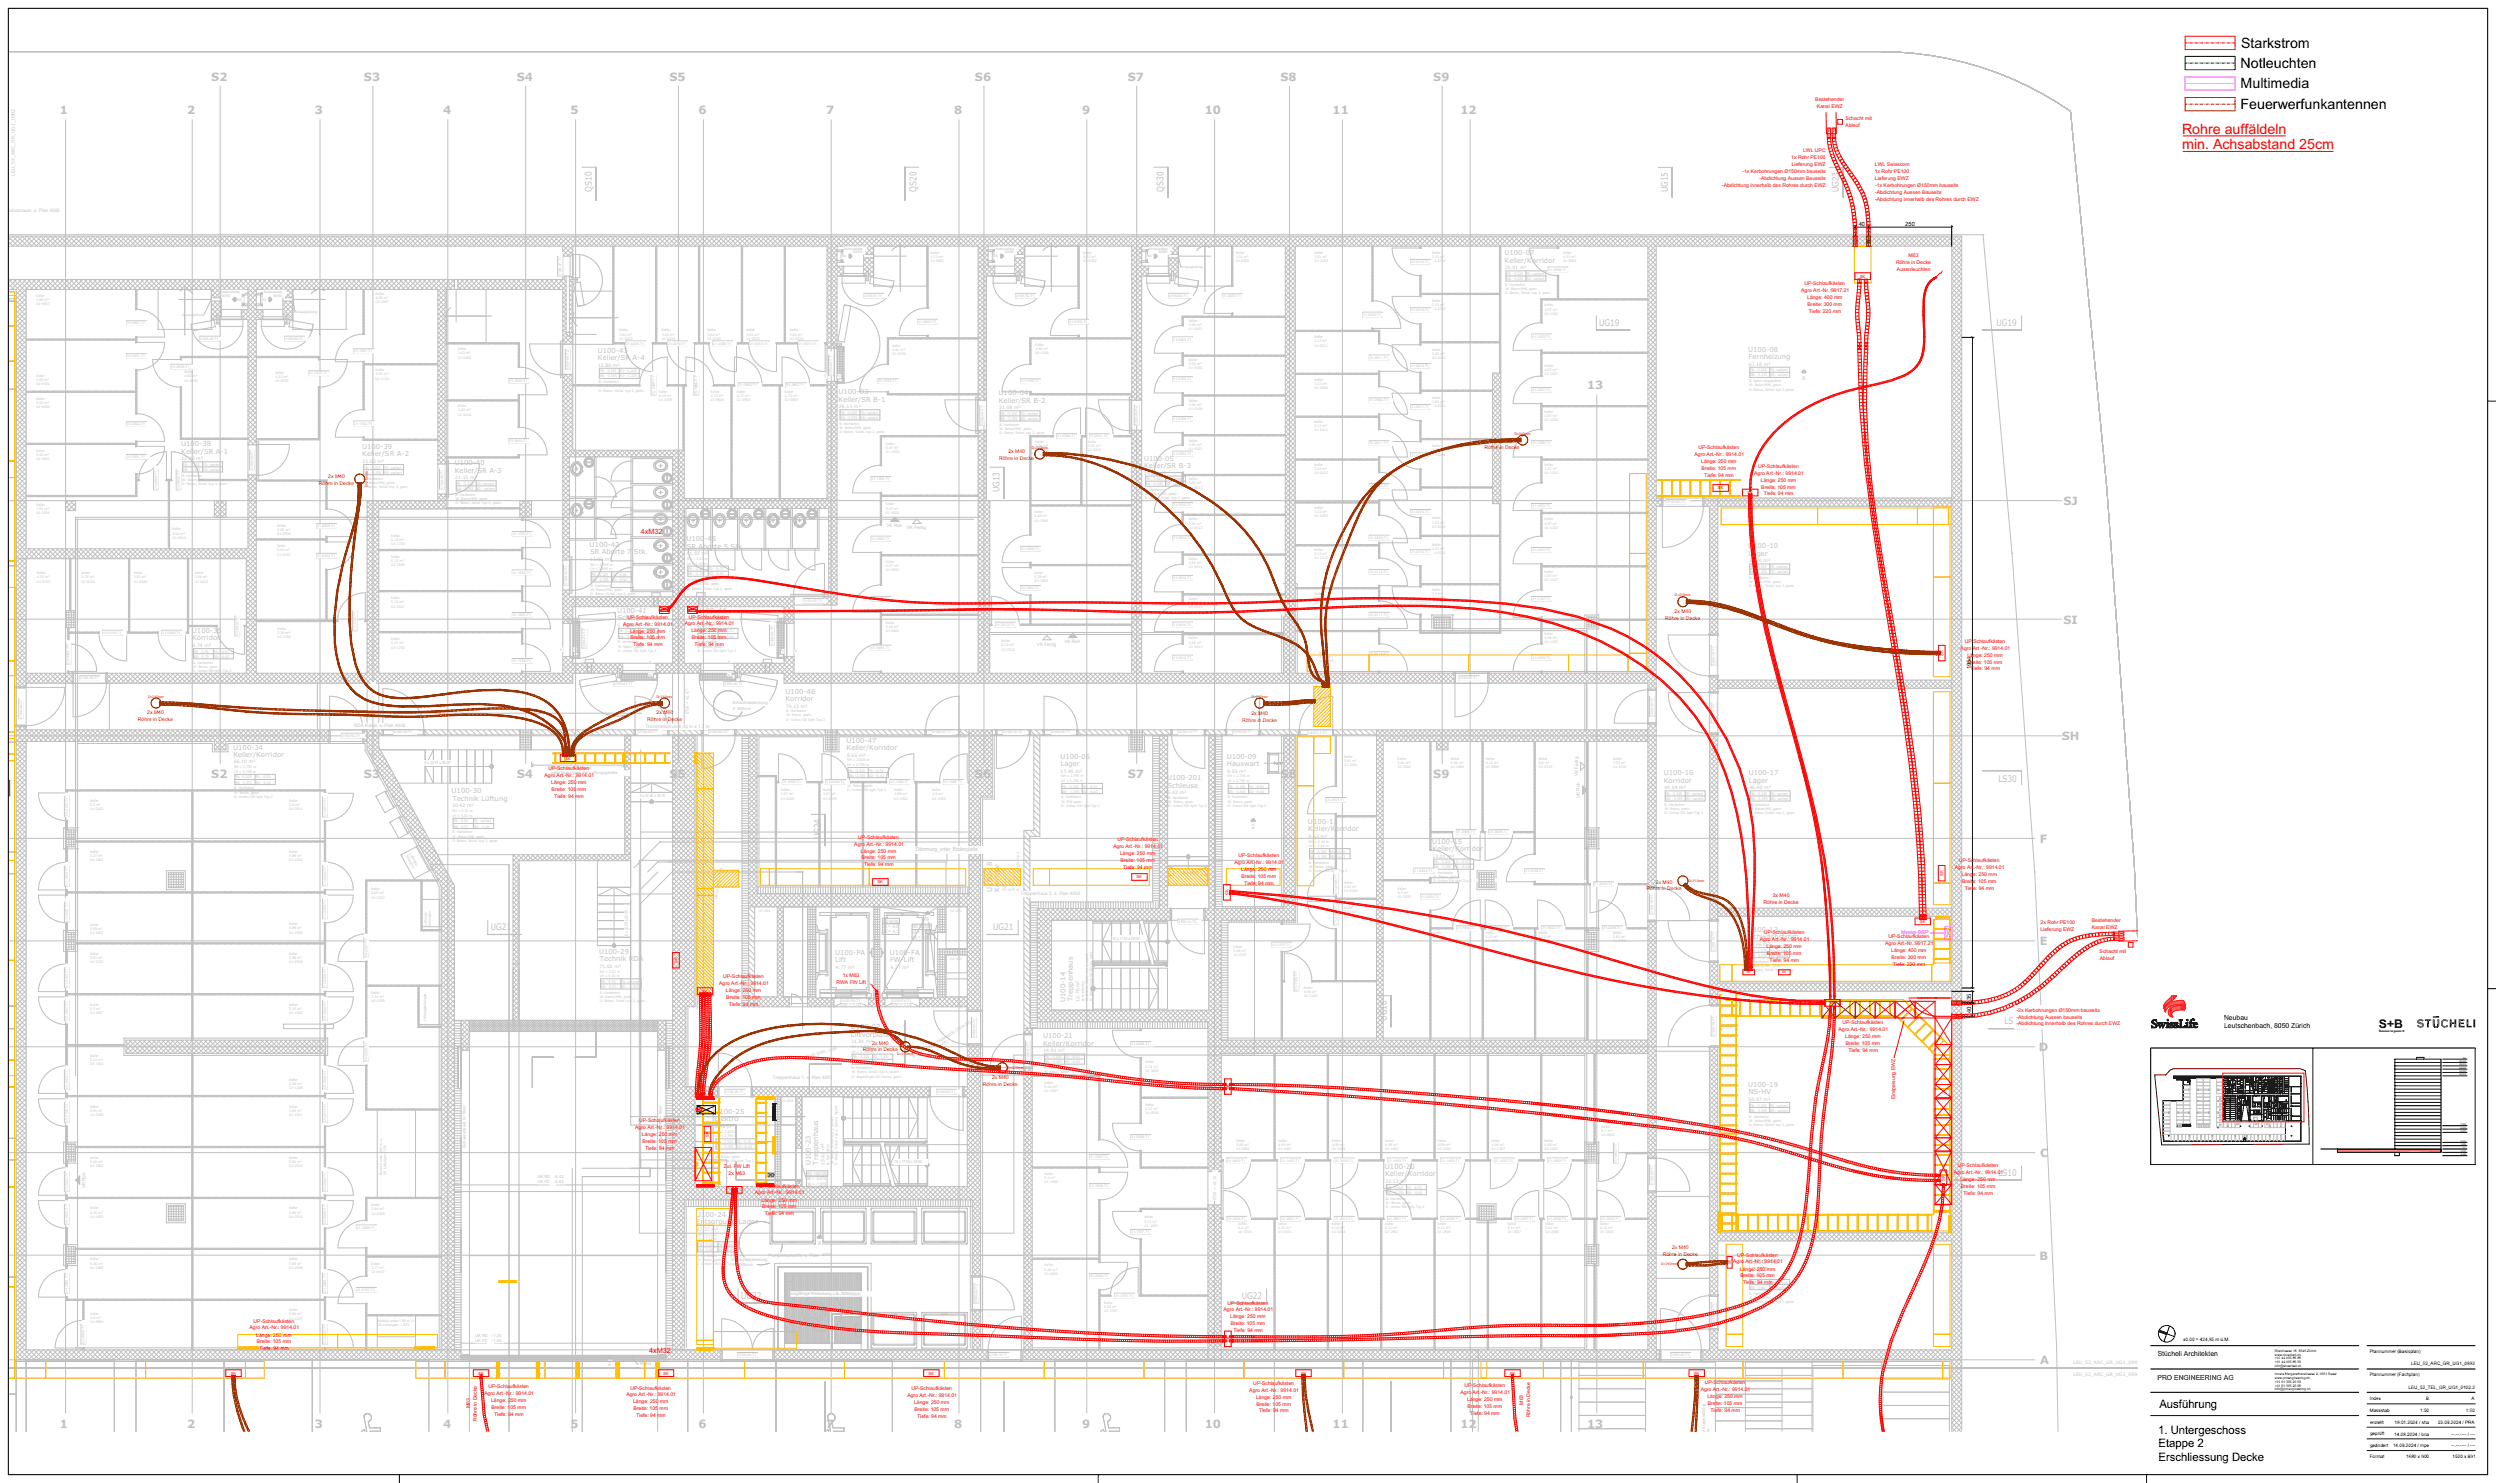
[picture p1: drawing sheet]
<svg xmlns="http://www.w3.org/2000/svg" width="1500mm" height="891mm" viewBox="0 0 1500 891" stroke-linecap="round" stroke-linejoin="round" font-family="sans-serif">
<defs><g id="words">
<g font-size="8.5">
<text x="1347" y="29">Starkstrom</text>
<text x="1347" y="41">Notleuchten</text>
<text x="1347" y="53">Multimedia</text>
<text x="1346" y="65">Feuerwerfunkantennen</text>
</g>
<g font-size="8.5" fill="#f00">
<text x="1311" y="80">Rohre auffäldeln</text>
<text x="1311" y="90">min. Achsabstand 25cm</text>
</g>
<text font-size="7.2" x="1430" y="618">S+B</text>
<g font-size="7">
<text x="1298" y="846">Ausführung</text>
<text x="1297" y="861">1. Untergeschoss</text>
<text x="1297" y="870">Etappe 2</text>
<text x="1297" y="878">Erschliessung Decke</text>
</g>
<g font-size="6.9" fill="#c0c0c0">
<text x="127" y="49">S2</text>
<text x="219" y="49">S3</text>
<text x="311" y="49">S4</text>
<text x="402" y="49">S5</text>
<text x="586" y="49">S6</text>
<text x="678" y="49">S7</text>
<text x="770" y="49">S8</text>
<text x="861" y="49">S9</text>
<text x="36" y="69">1</text>
<text x="112" y="69">2</text>
<text x="189" y="69">3</text>
<text x="266" y="69">4</text>
<text x="343" y="69">5</text>
<text x="420" y="69">6</text>
<text x="497" y="69">7</text>
<text x="573" y="69">8</text>
<text x="650" y="69">9</text>
<text x="724" y="69">10</text>
<text x="801" y="69">11</text>
<text x="878" y="69">12</text>
<text x="954" y="234">13</text>
<text x="1240" y="304">SJ</text>
<text x="1240" y="375">SI</text>
<text x="1239" y="445">SH</text>
<text x="127" y="467">S2</text>
<text x="219" y="467">S3</text>
<text x="311" y="467">S4</text>
<text x="402" y="467">S5</text>
<text x="586" y="467">S6</text>
<text x="678" y="467">S7</text>
<text x="770" y="467">S8</text>
<text x="861" y="467">S9</text>
<text x="1226" y="506">F</text>
<text x="1226" y="568">E</text>
<text x="1225" y="632">D</text>
<text x="1226" y="695">C</text>
<text x="1226" y="757">B</text>
<text x="1226" y="820">A</text>
<text x="36" y="858">1</text>
<text x="112" y="858">2</text>
<text x="189" y="858">3</text>
<text x="266" y="858">4</text>
<text x="343" y="858">5</text>
<text x="420" y="858">6</text>
<text x="497" y="858">7</text>
<text x="573" y="858">8</text>
<text x="650" y="858">9</text>
<text x="724" y="858">10</text>
<text x="801" y="858">11</text>
<text x="878" y="858">12</text>
<text x="954" y="858">13</text>
</g>
<g font-size="5.5" fill="#c0c0c0">
<text x="356" y="115" transform="rotate(-90 356 115)">QS10</text>
<text x="551" y="115" transform="rotate(-90 551 115)">QS20</text>
<text x="699" y="115" transform="rotate(-90 699 115)">QS30</text>
<text x="1002" y="116" transform="rotate(-90 1002 116)">UG15</text>
<text x="1105" y="116" transform="rotate(-90 1105 116)">UG23</text>
<text x="961" y="196">UG19</text>
<text x="1200" y="196">UG19</text>
<text x="601" y="296" transform="rotate(-90 601 296)">UG13</text>
<text x="1201" y="470">LS30</text>
<text x="493" y="504" transform="rotate(-90 493 504)">UG24</text>
<text x="295" y="559">UG21</text>
<text x="597" y="559">UG21</text>
<text x="833" y="613" transform="rotate(-90 833 613)">UG16</text>
<text x="1205" y="615">LS20</text>
<text x="1201" y="706">LS10</text>
<text x="445" y="780">UG22</text>
<text x="746" y="780">UG22</text>
</g>
<g font-size="4.4" fill="#f00">
<text x="385" y="321">4xM32</text>
<text x="390" y="813">4xM32</text>
</g>
<g font-size="4.2">
<text x="1337" y="613">Neubau</text>
<text x="1337" y="618">Leutschenbach, 8050 Zürich</text>
<text x="1297" y="815">Stücheli Architekten</text>
<text x="1297" y="829">PRO ENGINEERING AG</text>
</g>
<g font-size="4.1" fill="#c0c0c0">
<text x="904" y="153">U100-07</text>
<text x="904" y="158">Keller/Korridor</text>
<text x="359" y="212">U100-43</text>
<text x="1051" y="211">U100-08</text>
<text x="1051" y="216">Fernheizung</text>
<text x="359" y="216">Keller/SR A-4</text>
<text x="504" y="237">U100-03</text>
<text x="600" y="238">U100-04</text>
<text x="504" y="241">Keller/SR B-1</text>
<text x="600" y="242">Keller/SR B-2</text>
<text x="109" y="268">U100-38</text>
<text x="218" y="270">U100-39</text>
<text x="109" y="273">Keller/SR A-1</text>
<text x="218" y="274">Keller/SR A-2</text>
<text x="273" y="280">U100-40</text>
<text x="688" y="277">U100-05</text>
<text x="688" y="281">Keller/SR B-3</text>
<text x="273" y="284">Keller/SR A-3</text>
<text x="354" y="329">U100-42</text>
<text x="412" y="325">U100-45</text>
<text x="413" y="330">SR Aborte 5 Stk.</text>
<text x="1051" y="330">U100-10</text>
<text x="355" y="333">SR Aborte 7 Stk.</text>
<text x="1051" y="334">Lager</text>
<text x="371" y="368">U100-41</text>
<text x="419" y="368">U100-44</text>
<text x="371" y="373">Schleuse</text>
<text x="419" y="373">Schleuse</text>
<text x="115" y="380">U100-35</text>
<text x="115" y="385">Korridor</text>
<text x="472" y="417">U100-46</text>
<text x="472" y="421">Korridor</text>
<text x="509" y="446">U100-47</text>
<text x="140" y="450">U100-34</text>
<text x="140" y="455">Keller/Korridor</text>
<text x="509" y="451">Keller/Korridor</text>
<text x="637" y="456">U100-06</text>
<text x="737" y="456">U100-09</text>
<text x="637" y="460">Lager</text>
<text x="737" y="460">Hauswart</text>
<text x="1000" y="466">U100-16</text>
<text x="1051" y="466">U100-17</text>
<text x="701" y="469">U100-201</text>
<text x="702" y="473">Schleuse</text>
<text x="1000" y="470">Korridor</text>
<text x="1051" y="470">Lager</text>
<text x="271" y="477">U100-30</text>
<text x="272" y="481">Technik Lüftung</text>
<text x="786" y="495">U100-11</text>
<text x="786" y="499">Keller/Korridor</text>
<text x="861" y="507">U100-15</text>
<text x="861" y="511">Keller/Korridor</text>
<text x="596" y="536" transform="rotate(-90 596 536)">U100-18</text>
<text x="601" y="536" transform="rotate(-90 601 536)">Korridor</text>
<text x="1051" y="560">U100-13</text>
<text x="1051" y="564">Schwachstrom</text>
<text x="360" y="573">U100-29</text>
<text x="502" y="574">U100-PA</text>
<text x="535" y="574">U100-FA</text>
<text x="361" y="578">Technik RDA</text>
<text x="502" y="578">Lift</text>
<text x="535" y="578">FW-Lift</text>
<text x="640" y="602" transform="rotate(-90 640 602)">U100-14</text>
<text x="645" y="602" transform="rotate(-90 645 602)">Treppenhaus</text>
<text x="511" y="618">U100-02</text>
<text x="511" y="623">Liftvorplatz</text>
<text x="627" y="624">U100-21</text>
<text x="627" y="628">Keller/Korridor</text>
<text x="1051" y="653">U100-19</text>
<text x="1051" y="657">NS-HV</text>
<text x="429" y="669">U100-25</text>
<text x="429" y="674">Elektro</text>
<text x="487" y="700" transform="rotate(-90 487 700)">U100-23</text>
<text x="492" y="700" transform="rotate(-90 492 700)">Treppenhaus</text>
<text x="832" y="702">U100-20</text>
<text x="832" y="707">Keller/Korridor</text>
<text x="418" y="731">U100-24</text>
<text x="418" y="736">Entsorgung/Lager</text>
<text x="1051" y="759">U100-48</text>
<text x="1051" y="764">Lager</text>
</g>
<g font-size="3.5">
<text x="1117" y="136">40</text>
<text x="1145" y="136">250</text>
<text x="1185" y="402" transform="rotate(-90 1185 402)">1954</text>
<text x="1185" y="601" transform="rotate(-90 1185 601)">35</text>
<text x="1185" y="608" transform="rotate(-90 1185 608)">40</text>
</g>
<text font-size="3.5" fill="#c0c0c0" x="550" y="511">Dämmung_unter_Bodenplatte</text>
<g font-size="3.1" fill="#f00">
<text x="1091" y="61">Bestehender</text>
<text x="1092" y="65">Kanal EWZ</text>
<text x="1109" y="72">Schacht mit</text>
<text x="1109" y="77">Ablauf</text>
<text x="1077" y="96">1x Rohr PE100</text>
<text x="1084" y="92">LWL UPC</text>
<text x="1077" y="100">Lieferung EWZ</text>
<text x="1127" y="100">LWL Swisscom</text>
<text x="1047" y="104">-1x Kerbohrungen Ø150mm bauseits</text>
<text x="1057" y="108">-Abdichtung Aussen Bauseits</text>
<text x="1127" y="104">1x Rohr PE100</text>
<text x="1035" y="112">-Abdichtung innerhalb des Rohres durch EWZ</text>
<text x="1127" y="108">Lieferung EWZ</text>
<text x="1127" y="112">-1x Kerbohrungen Ø150mm bauseits</text>
<text x="1127" y="116">-Abdichtung Aussen Bauseits</text>
<text x="1127" y="121">-Abdichtung innerhalb des Rohres durch EWZ</text>
<text x="1147" y="154">M63</text>
<text x="1139" y="159">Röhre in Decke</text>
<text x="1140" y="163">Ausenleuchten</text>
<text x="1084" y="171">UP-Schlaufkästen</text>
<text x="1082" y="175">Agro Art.-Nr.:9917.21</text>
<text x="1086" y="180">Länge: 400 mm</text>
<text x="1086" y="184">Breite: 300 mm</text>
<text x="1087" y="188">Tiefe: 220 mm</text>
<text x="1021" y="270">UP-Schlaufkästen</text>
<text x="1018" y="274">Agro Art.-Nr.: 9914.01</text>
<text x="1022" y="278">Länge: 250 mm</text>
<text x="1057" y="281">UP-Schlaufkästen</text>
<text x="1023" y="282">Breite: 105 mm</text>
<text x="1024" y="287">Tiefe: 94 mm</text>
<text x="1054" y="285">Agro Art.-Nr.: 9914.01</text>
<text x="1058" y="289">Länge: 250 mm</text>
<text x="1058" y="294">Breite: 105 mm</text>
<text x="1060" y="298">Tiefe: 94 mm</text>
<text x="377" y="372">UP-Schlaufkästen</text>
<text x="414" y="372">UP-Schlaufkästen</text>
<text x="375" y="376">Agro Art.-Nr.: 9914.01</text>
<text x="411" y="376">Agro Art.-Nr.: 9914.01</text>
<text x="379" y="380">Länge: 250 mm</text>
<text x="415" y="380">Länge: 250</text>
<text x="432" y="380">mm</text>
<text x="379" y="384">Breite: 105 mm</text>
<text x="380" y="388">Tiefe: 94 mm</text>
<text x="416" y="384">Breite: 105 mm</text>
<text x="417" y="388">Tiefe: 94 mm</text>
<text x="1181" y="386">UP-Schlaufkästen</text>
<text x="1178" y="390">Agro</text>
<text x="1182" y="395">Länge: 250 mm</text>
<text x="1186" y="390">Art.-Nr.: 9914.01</text>
<text x="1183" y="399">Breite: 105 mm</text>
<text x="1184" y="403">Tiefe: 94 mm</text>
<text x="327" y="467">Agro Art.-Nr.:</text>
<text x="330" y="463">UP-Schlaufkästen</text>
<text x="346" y="467">9914.01</text>
<text x="331" y="471">Länge: 250</text>
<text x="347" y="471">mm</text>
<text x="331" y="475">Breite: 105</text>
<text x="333" y="479">Tiefe: 94 mm</text>
<text x="347" y="475">mm</text>
<text x="516" y="504">UP-Schlaufkästen</text>
<text x="513" y="508">Agro</text>
<text x="521" y="508">Art.-Nr.: 9914.01</text>
<text x="669" y="510">Agro Art.-Nr.: 9914.01</text>
<text x="671" y="505">UP-Schlaufkästen</text>
<text x="517" y="512">Länge: 250 mm</text>
<text x="673" y="514">Länge: 250 mm</text>
<text x="744" y="515">UP-Schlaufkästen</text>
<text x="518" y="516">Breite: 105 mm</text>
<text x="519" y="520">Tiefe: 94 mm</text>
<text x="673" y="518">Breite: 105 mm</text>
<text x="742" y="519">Agro Art.-Nr.: 9914.01</text>
<text x="1177" y="518">UP-Schlaufkästen</text>
<text x="675" y="522">Tiefe: 94 mm</text>
<text x="746" y="523">Länge: 250 mm</text>
<text x="746" y="527">Breite: 105 mm</text>
<text x="1175" y="522">Agro Art.-Nr.: 9914.01</text>
<text x="1179" y="526">Länge: 250 mm</text>
<text x="748" y="532">Tiefe: 94 mm</text>
<text x="1179" y="530">Breite: 105 mm</text>
<text x="1065" y="539">2x M40</text>
<text x="1181" y="535">Tiefe: 94 mm</text>
<text x="1060" y="543">Röhre in Decke</text>
<text x="1226" y="555">2x Rohr PE100</text>
<text x="1257" y="554">Bestehender</text>
<text x="1060" y="561">UP-Schlaufkästen</text>
<text x="1135" y="564">UP-Schlaufkästen</text>
<text x="1226" y="559">Lieferung EWZ</text>
<text x="1257" y="558">Kanal EWZ</text>
<text x="1058" y="566">Agro Art.-Nr.: 9914.01</text>
<text x="1062" y="570">Länge: 250 mm</text>
<text x="1133" y="568">Agro Art.-Nr.:9917.21</text>
<text x="1062" y="574">Breite: 105 mm</text>
<text x="1137" y="572">Länge: 400 mm</text>
<text x="1262" y="573">Schacht mit</text>
<text x="1063" y="578">Tiefe: 94 mm</text>
<text x="1137" y="576">Breite: 300 mm</text>
<text x="1138" y="580">Tiefe: 220 mm</text>
<text x="1262" y="577">Ablauf</text>
<text x="435" y="588">UP-Schlaufkästen</text>
<text x="507" y="587">1x M63</text>
<text x="432" y="592">Agro Art.-Nr.:</text>
<text x="451" y="592">9914.01</text>
<text x="503" y="591">RWA FW Lift</text>
<text x="436" y="596">Länge:</text>
<text x="446" y="596">250 mm</text>
<text x="436" y="600">Breite:</text>
<text x="438" y="604">Tiefe:</text>
<text x="446" y="600">105 mm</text>
<text x="446" y="604">94</text>
<text x="451" y="604">mm</text>
<text x="1212" y="608">-2x Kerbohrungen Ø150mm bauseits</text>
<text x="1212" y="612">-Abdichtung Aussen bauseits</text>
<text x="1107" y="615">UP-Schlaufkästen</text>
<text x="1212" y="616">-Abdichtung innerhalb des Rohres durch EWZ</text>
<text x="1105" y="620">Agro Art.-Nr.: 9914.01</text>
<text x="1109" y="624">Länge: 250 mm</text>
<text x="1109" y="628">Breite: 105 mm</text>
<text x="1111" y="632">Tiefe: 94 mm</text>
<text x="1139" y="661" transform="rotate(-90 1139 661)">Einspeisung EWZ</text>
<text x="384" y="674">UP-Schlaufkästen</text>
<text x="382" y="678">Agro Art.-Nr.:</text>
<text x="386" y="682">Länge:</text>
<text x="396" y="682">250</text>
<text x="401" y="678">9914.01</text>
<text x="402" y="682">mm</text>
<text x="386" y="687">Breite:</text>
<text x="396" y="687">105</text>
<text x="402" y="687">mm</text>
<text x="388" y="691">Tiefe:</text>
<text x="396" y="691">94</text>
<text x="400" y="691">mm</text>
<text x="435" y="702">Zul. FW Lift</text>
<text x="1177" y="701">UP-Schlaufkästen</text>
<text x="438" y="706">2x M63</text>
<text x="1174" y="705">Agro Art.-Nr.: 9914.01</text>
<text x="456" y="714">UP-Schlaufkästen</text>
<text x="1178" y="710">Länge: 250 mm</text>
<text x="1178" y="714">Breite: 105 mm</text>
<text x="454" y="718">Agro Art.-Nr.: 9914.01</text>
<text x="1180" y="718">Tiefe: 94 mm</text>
<text x="458" y="722">Länge:</text>
<text x="468" y="722">250</text>
<text x="474" y="722">mm</text>
<text x="458" y="726">Breite: 105 mm</text>
<text x="460" y="730">Tiefe: 94 mm</text>
<text x="1044" y="755">UP-Schlaufkästen</text>
<text x="1042" y="759">Agro</text>
<text x="1049" y="759">Art.-Nr.: 9914.01</text>
<text x="1046" y="763">Länge: 250 mm</text>
<text x="1046" y="767">Breite: 105 mm</text>
<text x="1047" y="772">Tiefe: 94 mm</text>
<text x="738" y="784">UP-Schlaufkästen</text>
<text x="735" y="788">Agro Art.-Nr.: 9914.01</text>
<text x="152" y="795">UP-Schlaufkästen</text>
<text x="739" y="792">Länge: 250 mm</text>
<text x="740" y="796">Breite: 105 mm</text>
<text x="150" y="799">Agro Art.-Nr.: 9914.01</text>
<text x="154" y="803">Länge: 250 mm</text>
<text x="741" y="800">Tiefe: 94 mm</text>
<text x="154" y="807">Breite: 105 mm</text>
<text x="156" y="811">Tiefe: 94 mm</text>
<text x="753" y="832">UP-Schlaufkästen</text>
<text x="880" y="833">UP-Schlaufkästen</text>
<text x="1025" y="832">UP-Schlaufkästen</text>
<text x="291" y="838">Agro Art.-Nr.: 9914.01</text>
<text x="294" y="834">UP-Schlaufkästen</text>
<text x="376" y="839">Agro Art.-Nr.:</text>
<text x="379" y="835">UP-Schlaufkästen</text>
<text x="395" y="839">9914.01</text>
<text x="545" y="839">Agro Art.-Nr.: 9914.01</text>
<text x="548" y="835">UP-Schlaufkästen</text>
<text x="751" y="836">Agro Art.-Nr.: 9914.01</text>
<text x="878" y="837">Agro</text>
<text x="885" y="837">Art.-Nr.: 9914.01</text>
<text x="1022" y="836">Agro Art.-Nr.: 9914.01</text>
<text x="295" y="842">Länge: 250 mm</text>
<text x="380" y="843">Länge: 250</text>
<text x="397" y="843">mm</text>
<text x="549" y="844">Länge: 250 mm</text>
<text x="755" y="840">Länge: 250 mm</text>
<text x="755" y="844">Breite: 105 mm</text>
<text x="882" y="842">Länge: 250 mm</text>
<text x="882" y="846">Breite: 105 mm</text>
<text x="915" y="844" transform="rotate(-90 915 844)">M63</text>
<text x="1026" y="840">Länge: 250 mm</text>
<text x="1026" y="844">Breite: 105 mm</text>
<text x="283" y="846" transform="rotate(-90 283 846)">M63</text>
<text x="295" y="847">Breite: 105 mm</text>
<text x="297" y="851">Tiefe: 94 mm</text>
<text x="381" y="847">Breite: 105</text>
<text x="382" y="851">Tiefe: 94 mm</text>
<text x="396" y="847">mm</text>
<text x="550" y="848">Breite: 105 mm</text>
<text x="551" y="852">Tiefe: 94 mm</text>
<text x="757" y="849">Tiefe: 94 mm</text>
<text x="884" y="850">Tiefe: 94 mm</text>
<text x="919" y="851" transform="rotate(-90 919 851)">Röhre in Decke</text>
<text x="1028" y="848">Tiefe: 94 mm</text>
<text x="287" y="854" transform="rotate(-90 287 854)">Röhre in Decke</text>
</g>
<g font-size="3.1" fill="#930">
<text x="892" y="270">Röhre in Decke</text>
<text x="898" y="266">2x M40</text>
<text x="606" y="272">2x M40</text>
<text x="600" y="276">Röhre in Decke</text>
<text x="197" y="287">2x M40</text>
<text x="192" y="291">Röhre in Decke</text>
<text x="1006" y="369">2x M40</text>
<text x="1001" y="373">Röhre in Decke</text>
<text x="88" y="429">2x M40</text>
<text x="395" y="429">2x M40</text>
<text x="752" y="429">2x M40</text>
<text x="83" y="433">Röhre in Decke</text>
<text x="389" y="433">Röhre in Decke</text>
<text x="746" y="434">Röhre in Decke</text>
<text x="995" y="531">2x M40</text>
<text x="990" y="535">Röhre in Decke</text>
<text x="524" y="628">2x M40</text>
<text x="519" y="632">Röhre in Decke</text>
<text x="591" y="653">Röhre in Decke</text>
<text x="596" y="648">2x M40</text>
<text x="999" y="755">Röhre in Decke</text>
<text x="1005" y="751">2x M40</text>
</g>
<text font-size="3.1" fill="#f0f" x="1142" y="561">Master-BEP</text>
<g font-size="2.8" fill="#c0c0c0">
<text x="4" y="128">Schutzraum, s. Plan 4005</text>
<text x="533" y="317">VK Roh</text>
<text x="545" y="318">VK Fertig</text>
<text x="640" y="387">VK Roh</text>
<text x="213" y="437">RDA Kanal, s. Plan 4008</text>
<text x="388" y="437">Trümmerschutz 6,35 m x 1,7 m</text>
<text x="950" y="480" transform="rotate(-90 950 480)">VK Roh</text>
<text x="613" y="538">Treppenhaus 2, s. Plan 4002</text>
<text x="530" y="558">UK = -5.0</text>
<text x="530" y="554">WD 90/90</text>
<text x="548" y="558">WD 50/200</text>
<text x="530" y="561">OK = -4.1</text>
<text x="548" y="561">UK = -2.43</text>
<text x="548" y="564">OK = -0.43</text>
<text x="465" y="648">Treppenhaus 1, s. Plan 4001</text>
<text x="485" y="706">WD 100/120</text>
<text x="484" y="709">UK = -3.075</text>
<text x="485" y="712">OK = -1.875</text>
<text x="462" y="755">Pumpenschacht, s. Plan</text>
</g>
<g font-size="2.8">
<text x="1312" y="806">±0.00 = 424,95 m ü.M.</text>
<text x="1424" y="813">Plannummer (Basisplan)</text>
<text x="1449" y="820">LEU_52_ARC_GR_UG1_0992</text>
<text x="1424" y="827">Plannummer (Fachplan)</text>
<text x="1447" y="835">LEU_52_TEL_GR_UG1_0102.2</text>
<text x="1424" y="841">Index</text>
<text x="1458" y="841">B</text>
<text x="1485" y="841">A</text>
<text x="1424" y="848">Massstab</text>
<text x="1454" y="848">1:50</text>
<text x="1482" y="848">1:50</text>
<text x="1424" y="855">erstellt</text>
<text x="1439" y="856">19.01.2024 / sha</text>
<text x="1465" y="856">23.08.2024 / PRA</text>
<text x="1424" y="862">geprüft</text>
<text x="1439" y="863">14.08.2024 / bna</text>
<text x="1473" y="863">--.--.---- / ---</text>
<text x="1424" y="869">geändert</text>
<text x="1438" y="870">14.08.2024 / mpe</text>
<text x="1473" y="870">--.--.---- / ---</text>
<text x="1446" y="876">1680 x 900</text>
<text x="1474" y="876">1500 x 891</text>
<text x="1424" y="876">Format</text>
</g>
<g font-size="2.7" fill="#c0c0c0">
<text x="9" y="105" transform="rotate(-90 9 105)">LEU_52_ARC_GR_UG1_0992</text>
<text x="904" y="162">35.01 m²</text>
<text x="504" y="245">26.13 m²</text>
<text x="600" y="246">21.08 m²</text>
<text x="109" y="277">12.96 m²</text>
<text x="218" y="278">21.62 m²</text>
<text x="274" y="288">21.15 m²</text>
<text x="688" y="285">17.66 m²</text>
<text x="413" y="334">11.50 m²</text>
<text x="354" y="337">13.02 m²</text>
<text x="1051" y="338">36.70 m²</text>
<text x="371" y="377">5.10 m²</text>
<text x="419" y="377">5.10 m²</text>
<text x="116" y="389">6.74 m²</text>
<text x="702" y="477">5.42 m²</text>
<text x="1000" y="474">40.54 m²</text>
<text x="1051" y="474">46.40 m²</text>
<text x="272" y="485">20.42 m²</text>
<text x="786" y="503">9.53 m²</text>
<text x="861" y="515">13.01 m²</text>
<text x="605" y="536" transform="rotate(-90 605 536)">24.22 m²</text>
<text x="1051" y="568">14.06 m²</text>
<text x="535" y="582">4.77 m²</text>
<text x="512" y="627">31.81 m²</text>
<text x="627" y="632">14.91 m²</text>
<text x="430" y="678">6.48 m²</text>
<text x="496" y="700" transform="rotate(-90 496 700)">13.42 m²</text>
<text x="833" y="711">22.13 m²</text>
<text x="419" y="739">37.37 m²</text>
<text x="1051" y="768">22.99 m²</text>
</g>
<text font-size="2.6" fill="#c0c0c0" x="440" y="761">⌀</text>
<g font-size="2.5" fill="#f00">
<text x="1118" y="167">SK</text>
<text x="1032" y="294">SK</text>
<text x="1050" y="297">SK</text>
<text x="1168" y="394" transform="rotate(-90 1168 394)">SK</text>
<text x="340" y="456">SK</text>
<text x="683" y="528">SK</text>
<text x="1168" y="526" transform="rotate(-90 1168 526)">SK</text>
<text x="527" y="531">SK</text>
<text x="738" y="538" transform="rotate(-90 738 538)">SK</text>
<text x="1154" y="554">SK</text>
<text x="407" y="579" transform="rotate(-90 407 579)">SK</text>
<text x="422" y="596">SK</text>
<text x="1099" y="603">SK</text>
<text x="739" y="655" transform="rotate(-90 739 655)">SK</text>
<text x="426" y="683" transform="rotate(-90 426 683)">SK</text>
<text x="1169" y="709" transform="rotate(-90 1169 709)">SK</text>
<text x="440" y="716">SK</text>
<text x="739" y="806" transform="rotate(-90 739 806)">SK</text>
<text x="139" y="826">SK</text>
<text x="287" y="826">SK</text>
<text x="399" y="826">SK</text>
<text x="558" y="826">SK</text>
<text x="782" y="826">SK</text>
<text x="907" y="826">SK</text>
<text x="1018" y="826">SK</text>
</g>
<g font-size="2.5" fill="#c0c0c0">
<text x="440" y="423">Schachtabdeckung</text>
<text x="225" y="428" transform="rotate(-90 225 428)">STUK = +2.47</text>
<text x="414" y="429" transform="rotate(-90 414 429)">STUK = +2.47</text>
<text x="255" y="459">9 x 24.61 x 25.00</text>
<text x="331" y="462">Mauern der KS-Wand</text>
<text x="331" y="465">nach Einbringen der Lüftungsgeräte</text>
<text x="384" y="479">3 x 12.50 x 28.00</text>
<text x="704" y="525">3 x 17.50 x 28.00</text>
<text x="431" y="540" transform="rotate(-80 431 540)">UK FD (EI90) -1.09</text>
<text x="377" y="562" transform="rotate(-90 377 562)">8 x 24.56 x 25.00</text>
<text x="668" y="565">16 x 17.50 x 28.00</text>
<text x="566" y="629" transform="rotate(-31 566 629)">700)</text>
<text x="484" y="636" transform="rotate(-16 484 636)">UK FD (EI90) -1.09</text>
<text x="549" y="635" transform="rotate(-31 549 635)">Dämmung unter Bodenplatte (18cm XPS</text>
<text x="280" y="689" transform="rotate(-90 280 689)">Schrammbord h=10cm</text>
<text x="398" y="689" transform="rotate(-90 398 689)">Schrammbord h=10cm</text>
<text x="537" y="699">18 x 17.50 x 28.00</text>
<text x="323" y="708">UK RD</text>
<text x="323" y="711">UK FD</text>
<text x="494" y="755">4033</text>
<text x="440" y="758">Schachtabdeckung</text>
<text x="443" y="761">1300mm</text>
<text x="475" y="778">tragfähige Abdeckung z.B. Riffelblech</text>
<text x="385" y="820">Rinne</text>
<text x="1025" y="883" transform="rotate(-90 1025 883)">Doppelseitiges Modul doppelstöckig</text>
</g>
<g font-size="2.1" fill="#c0c0c0">
<text x="507" y="150">Notausstieg</text>
<text x="598" y="150">Notausstieg</text>
<text x="691" y="150">Notausstieg</text>
<text x="506" y="155">BA</text>
<text x="597" y="155">BA</text>
<text x="651" y="153">Keller</text>
<text x="651" y="155">4.33 m²</text>
<text x="689" y="155">BA</text>
<text x="861" y="155">3.33 m²</text>
<text x="651" y="158">U1-0702</text>
<text x="710" y="161">Ansaugleitung</text>
<text x="848" y="158">U1-0314-T1</text>
<text x="861" y="158">U1-0314</text>
<text x="337" y="166" transform="rotate(-90 337 166)">U100-37-T1</text>
<text x="905" y="165">FB: -3.325</text>
<text x="917" y="165">FD: variiert</text>
<text x="905" y="168">RB: -3.355</text>
<text x="917" y="168">RD: variiert</text>
<text x="133" y="176">Notausstieg</text>
<text x="133" y="178">80/60</text>
<text x="159" y="176">Notausstieg</text>
<text x="519" y="178">U100-51-T1</text>
<text x="610" y="178">U100-52-T1</text>
<text x="703" y="178">U100-53-T1</text>
<text x="735" y="179">U1-0303-T1</text>
<text x="143" y="181">BA</text>
<text x="157" y="181">BA</text>
<text x="861" y="184">3.33 m²</text>
<text x="109" y="190">Ansaugleitung</text>
<text x="177" y="188">Ansaugleitung</text>
<text x="819" y="190">U1-2203-T1</text>
<text x="848" y="187">U1-0313-T1</text>
<text x="861" y="187">U1-0313</text>
<text x="76" y="195">U1-0907-T1</text>
<text x="552" y="194">U1-0601-T1</text>
<text x="642" y="194">U1-0702-T1</text>
<text x="120" y="204">U100-49-T1</text>
<text x="171" y="204">U100-50-T1</text>
<text x="376" y="207">U1-0205-T1</text>
<text x="401" y="207">U1-0210-T1</text>
<text x="449" y="204">U1-0310</text>
<text x="450" y="207">U1-0310-T1</text>
<text x="475" y="204">U1-0510</text>
<text x="480" y="207">U1-0510-T1</text>
<text x="76" y="215">U1-0301-T1</text>
<text x="213" y="212">U1-1007-T1</text>
<text x="861" y="216">U1-0213</text>
<text x="861" y="213">3.22 m²</text>
<text x="103" y="221">U1-0906-T1</text>
<text x="342" y="222" transform="rotate(-90 342 222)">U100-40-T2</text>
<text x="848" y="221">U1-0213-T1</text>
<text x="111" y="224">Keller</text>
<text x="111" y="227">4.82 m²</text>
<text x="186" y="225">U1-0707-T1</text>
<text x="360" y="224">FB: -3.325</text>
<text x="360" y="227">RB: -3.355</text>
<text x="372" y="224">FD: -1.225</text>
<text x="372" y="227">RD: -1.225</text>
<text x="500" y="225" transform="rotate(-90 500 225)">U100-03-T1</text>
<text x="503" y="227">9</text>
<text x="1052" y="223">FB: -3.325</text>
<text x="1052" y="226">RB: -3.325</text>
<text x="1064" y="223">FD: variiert</text>
<text x="1064" y="226">RD: variiert</text>
<text x="111" y="229">U1-0906</text>
<text x="306" y="230">U1-0405-T1</text>
<text x="360" y="230">B: Hartbeton</text>
<text x="360" y="233">W: Beton/MW, gestr.</text>
<text x="444" y="232">U1-0902-T1</text>
<text x="472" y="232">U1-0807-T1</text>
<text x="528" y="230">U1-0706-T1</text>
<text x="613" y="230">U1-1106-T1</text>
<text x="705" y="228">U1-0103-T1</text>
<text x="920" y="235">U1-1207-T1</text>
<text x="823" y="241">U1-0504-T1</text>
<text x="848" y="245">U1-0211-T1</text>
<text x="861" y="245">U1-0211</text>
<text x="861" y="242">3.03 m²</text>
<text x="505" y="249">FB: -3.325</text>
<text x="505" y="252">RB: -3.355</text>
<text x="517" y="249">FD: variiert</text>
<text x="517" y="252">RD: variiert</text>
<text x="601" y="249">FB: -3.325</text>
<text x="613" y="249">FD: variiert</text>
<text x="76" y="256">U1-0202-T1</text>
<text x="213" y="255">U1-1102-T1</text>
<text x="591" y="255" transform="rotate(-90 591 255)">U100-40-T3</text>
<text x="601" y="252">RB: -3.355</text>
<text x="613" y="252">RD: variiert</text>
<text x="684" y="255" transform="rotate(-90 684 255)">U100-40-T4</text>
<text x="705" y="252">U1-0108-T1</text>
<text x="601" y="261">D: Beton, Schal.-typ 2, gestr.</text>
<text x="635" y="263">U1-0304-T1</text>
<text x="655" y="263">U1-0311-T1</text>
<text x="306" y="266">U1-0410-T1</text>
<text x="622" y="269">3.04 m²</text>
<text x="823" y="267">U1-0411-T1</text>
<text x="861" y="269">Keller</text>
<text x="920" y="267">U1-1206-T1</text>
<text x="76" y="275">U1-0201-T1</text>
<text x="622" y="271">U1-0304</text>
<text x="705" y="273">U1-0503-T1</text>
<text x="714" y="270">U1-0503</text>
<text x="848" y="274">U1-0204-T1</text>
<text x="861" y="274">U1-0204</text>
<text x="861" y="271">3.03 m²</text>
<text x="110" y="280">FB: -3.325</text>
<text x="122" y="280">FD: variiert</text>
<text x="219" y="282">FB: -3.325</text>
<text x="231" y="282">FD: variiert</text>
<text x="109" y="287">B: Hartbeton</text>
<text x="110" y="283">RB: -3.355</text>
<text x="122" y="283">RD: variiert</text>
<text x="152" y="282" transform="rotate(-90 152 282)">U100-39-T1</text>
<text x="219" y="285">RB: -3.355</text>
<text x="231" y="285">RD: variiert</text>
<text x="109" y="292">D: Beton, Schal.-typ 2, gestr.</text>
<text x="109" y="289">W: Beton/MW, gestr.</text>
<text x="218" y="288">B: Hartbeton</text>
<text x="218" y="293">D: Beton, Schal.-typ 2, gestr.</text>
<text x="218" y="291">W: Beton/MW, gestr.</text>
<text x="266" y="294" transform="rotate(-90 266 294)">U100-40-T1</text>
<text x="274" y="291">FB: -3.325</text>
<text x="286" y="291">FD: variiert</text>
<text x="524" y="289">U1-1502-T1</text>
<text x="689" y="288">FB: -3.325</text>
<text x="689" y="292">RB: -3.355</text>
<text x="701" y="288">FD: variiert</text>
<text x="701" y="292">RD: variiert</text>
<text x="714" y="294">U1-0512</text>
<text x="823" y="293">U1-0212-T1</text>
<text x="94" y="294" transform="rotate(-90 94 294)">U1-2504-T1</text>
<text x="108" y="294" transform="rotate(-90 108 294)">U1-0802-T1</text>
<text x="274" y="298">B: Hartbeton</text>
<text x="274" y="294">RB: -3.355</text>
<text x="286" y="294">RD: variiert</text>
<text x="688" y="295">B: Hartbeton</text>
<text x="688" y="298">W: Beton/MW, gestr.</text>
<text x="274" y="303">D: Beton, Schal.-typ 2, gestr.</text>
<text x="274" y="300">W: Beton/MW, gestr.</text>
<text x="688" y="300">D: Beton, Schal.-typ 2, gestr.</text>
<text x="705" y="304">U1-0512-T1</text>
<text x="920" y="305">U1-1203-T1</text>
<text x="1001" y="302">U100-08-T1</text>
<text x="848" y="308">U1-0214-T1</text>
<text x="190" y="317">U1-0505-T1</text>
<text x="714" y="318">U1-0513</text>
<text x="861" y="317">U1-0214</text>
<text x="861" y="315">3.23 m²</text>
<text x="308" y="321">U1-1703-T1</text>
<text x="823" y="324">U1-0203-T1</text>
<text x="705" y="324">U1-0513-T1</text>
<text x="190" y="335">U1-0302-T1</text>
<text x="613" y="330">U1-1806-T1</text>
<text x="790" y="331">Keller</text>
<text x="848" y="332">U1-0312-T1</text>
<text x="861" y="333">U1-0312</text>
<text x="861" y="330">3.33 m²</text>
<text x="920" y="331">U1-1202-T1</text>
<text x="355" y="340">RH = 2.895 m</text>
<text x="413" y="337">RH = 2.43 m</text>
<text x="413" y="339">LH = 2.43 m</text>
<text x="1052" y="341">FB: -3.325</text>
<text x="1064" y="341">FD: variiert</text>
<text x="308" y="345">U1-1506-T1</text>
<text x="355" y="343">LH = 2.895 m</text>
<text x="355" y="346">FB: -3.325</text>
<text x="368" y="346">FD: -0.66</text>
<text x="414" y="343">FB: -3.325</text>
<text x="414" y="346">RB: -3.355</text>
<text x="426" y="343">FD: -0.75</text>
<text x="426" y="346">RD: -0.65</text>
<text x="705" y="348">U1-0514-T1</text>
<text x="823" y="344">U1-0112-T1</text>
<text x="1051" y="348">B: Hartbeton</text>
<text x="1052" y="344">RB: -3.355</text>
<text x="1064" y="344">RD: variiert</text>
<text x="341" y="351" transform="rotate(-90 341 351)">U100-42-T1</text>
<text x="355" y="353">B: Hartbeton</text>
<text x="355" y="349">RB: -3.355</text>
<text x="368" y="349">RD: -0.56</text>
<text x="413" y="349">B: Hartbeton</text>
<text x="413" y="352">W: Beton/MW, gestr.</text>
<text x="613" y="354">U1-1803-T1</text>
<text x="1051" y="353">D: Beton, Schal.-typ 2, gestr.</text>
<text x="1051" y="350">W: Beton/MW, gestr.</text>
<text x="355" y="358">D: Beton, Schal.-typ 2, gestr.</text>
<text x="355" y="355">W: Beton/MW, gestr.</text>
<text x="413" y="354">D: Beton, Schal.-typ 2, gestr.</text>
<text x="790" y="358">Keller</text>
<text x="861" y="360">U1-0404</text>
<text x="861" y="357">3.1 m²</text>
<text x="483" y="362">U100-45-T1</text>
<text x="524" y="360">U1-0501-T1</text>
<text x="714" y="360">Keller</text>
<text x="714" y="365">U1-0414</text>
<text x="714" y="363">3.52 m²</text>
<text x="790" y="363">U1-0111</text>
<text x="790" y="360">3.12 m²</text>
<text x="848" y="362">U1-0404-T1</text>
<text x="920" y="361">U1-1107-T1</text>
<text x="308" y="370">U1-1507-T1</text>
<text x="823" y="370">U1-0111-T1</text>
<text x="598" y="376">U1-2512-T1</text>
<text x="97" y="381">U1-0206-T1</text>
<text x="143" y="382" transform="rotate(-90 143 382)">U1-0412-T1</text>
<text x="214" y="379" transform="rotate(-90 214 379)">U1-1702-T1</text>
<text x="372" y="380">FB: -3.325</text>
<text x="372" y="383">RB: -3.355</text>
<text x="384" y="380">FD: -0.93</text>
<text x="384" y="383">RD: -0.83</text>
<text x="420" y="380">FB: -3.325</text>
<text x="420" y="383">RB: -3.355</text>
<text x="432" y="380">FD: -0.75</text>
<text x="432" y="383">RD: -0.65</text>
<text x="371" y="387">B: Hartbeton</text>
<text x="371" y="389">W: Beton, gestr.</text>
<text x="419" y="387">B: Hartbeton</text>
<text x="419" y="389">W: Beton, gestr.</text>
<text x="465" y="388" transform="rotate(-90 465 388)">U100-44-T2</text>
<text x="524" y="390">U1-0401-T1</text>
<text x="116" y="392">FB: -3.70</text>
<text x="116" y="395">RB: -3.73</text>
<text x="128" y="392">FD: -0.53</text>
<text x="128" y="395">RD: -0.43</text>
<text x="337" y="391">9</text>
<text x="345" y="391">9</text>
<text x="419" y="392">D: Unitex SW light Typ 2</text>
<text x="470" y="392">9</text>
<text x="705" y="396">U1-0413-T1</text>
<text x="793" y="393">Keller</text>
<text x="793" y="395">3.12 m²</text>
<text x="823" y="394">U1-0110-T1</text>
<text x="920" y="396">U1-1303-T1</text>
<text x="116" y="399">B: Hartbeton</text>
<text x="116" y="401">W: Beton, gestr.</text>
<text x="308" y="398">U1-1706-T1</text>
<text x="391" y="398" transform="rotate(-90 391 398)">9</text>
<text x="439" y="398" transform="rotate(-90 439 398)">9</text>
<text x="793" y="398">U1-0110</text>
<text x="1030" y="400" transform="rotate(-90 1030 400)">U100-10-T1</text>
<text x="116" y="404">D: Unitex SW light Typ 2</text>
<text x="391" y="406" transform="rotate(-90 391 406)">9</text>
<text x="439" y="406" transform="rotate(-90 439 406)">9</text>
<text x="48" y="408">U100-35-T1</text>
<text x="369" y="412">U100-41-T1</text>
<text x="435" y="412">U100-44-T1</text>
<text x="877" y="408">U100-07-T1</text>
<text x="13" y="432" transform="rotate(-90 13 432)">U100-46-T1</text>
<text x="993" y="430" transform="rotate(-90 993 430)">U100-46-T2</text>
<text x="1030" y="434" transform="rotate(-90 1030 434)">U100-17-T1</text>
<text x="205" y="443">U100-34-T1</text>
<text x="237" y="441">U100-30-T1</text>
<text x="384" y="441">U100-29-T1</text>
<text x="426" y="441">U100-02-T2</text>
<text x="560" y="441">U100-47-T1</text>
<text x="603" y="441">U100-18-T2</text>
<text x="632" y="441">U100-06-T1</text>
<text x="708" y="441">U100-14-T1</text>
<text x="741" y="441">U100-09-T1</text>
<text x="786" y="441">U100-11-T1</text>
<text x="141" y="468">FB: -3.325</text>
<text x="153" y="468">FD: -0.53</text>
<text x="510" y="464">FB: -3.325</text>
<text x="510" y="467">RB: -3.355</text>
<text x="522" y="464">FD: -0.53</text>
<text x="522" y="467">RD: -0.43</text>
<text x="141" y="471">RB: -3.355</text>
<text x="153" y="471">RD: -0.43</text>
<text x="470" y="471">U1-0306-T1</text>
<text x="496" y="471">U1-0309-T1</text>
<text x="509" y="470">B: Hartbeton</text>
<text x="509" y="473">W: Beton, gestr.</text>
<text x="535" y="471">U1-1003-T1</text>
<text x="567" y="471">U1-1006-T1</text>
<text x="638" y="473">FB: -3.325</text>
<text x="651" y="473">FD: -0.53</text>
<text x="738" y="473">FB: -3.325</text>
<text x="750" y="473">FD: -0.53</text>
<text x="141" y="474">B: Hartbeton</text>
<text x="141" y="477">W: Beton, gestr.</text>
<text x="495" y="475">Keller</text>
<text x="495" y="478">3.97 m²</text>
<text x="509" y="475">D: Unitex SW light Typ 2</text>
<text x="638" y="476">RB: -3.355</text>
<text x="651" y="476">RD: -0.43</text>
<text x="702" y="480">B: Hartbeton</text>
<text x="738" y="476">RB: -3.355</text>
<text x="750" y="476">RD: -0.43</text>
<text x="1001" y="478">FB: -3.325</text>
<text x="1013" y="478">FD: variiert</text>
<text x="1052" y="478">FB: -3.325</text>
<text x="1064" y="478">FD: variiert</text>
<text x="495" y="480">U1-0309</text>
<text x="638" y="485">D: Unitex SW light Typ 2</text>
<text x="702" y="485">D: Unitex SW light Typ 2</text>
<text x="702" y="482">W: Beton, gestr.</text>
<text x="797" y="481">U1-0101-T1</text>
<text x="1001" y="481">RB: -3.355</text>
<text x="1013" y="481">RD: variiert</text>
<text x="1051" y="484">B: Hartbeton</text>
<text x="1052" y="481">RB: -3.355</text>
<text x="1064" y="481">RD: variiert</text>
<text x="41" y="491" transform="rotate(-90 41 491)">U1-2102-T1</text>
<text x="196" y="491" transform="rotate(-90 196 491)">U1-2511-T1</text>
<text x="1051" y="489">D: Beton, Schal.-typ 2, gestr.</text>
<text x="1052" y="487">W: Beton/MW, gestr.</text>
<text x="272" y="494">FB: -5.54</text>
<text x="272" y="497">RB: -5.57</text>
<text x="285" y="494">FD: variiert</text>
<text x="285" y="497">RD: -1.25</text>
<text x="272" y="503">W: Beton/MW, gestr.</text>
<text x="875" y="501">U1-0406-T1</text>
<text x="895" y="501">U1-0509-T1</text>
<text x="272" y="506">D: Beton, Schal.-typ 2, gestr.</text>
<text x="787" y="506">RH = 2.44 m</text>
<text x="787" y="509">LH = 2.44 m</text>
<text x="244" y="514" transform="rotate(61 244 514)">leitungen</text>
<text x="246" y="513" transform="rotate(61 246 513)">Lüftungs-</text>
<text x="787" y="512">FB: -3.325</text>
<text x="787" y="515">RB: -3.355</text>
<text x="799" y="512">FD: -0.53</text>
<text x="799" y="515">RD: -0.43</text>
<text x="787" y="519">B: Hartbeton</text>
<text x="787" y="521">W: Beton, gestr.</text>
<text x="862" y="519">FB: -3.325</text>
<text x="862" y="522">RB: -3.355</text>
<text x="874" y="519">FD: -0.53</text>
<text x="874" y="522">RD: -0.43</text>
<text x="787" y="524">D: Unitex SW light Typ 2</text>
<text x="850" y="524">U1-2202-T1</text>
<text x="861" y="528">W: Beton, gestr.</text>
<text x="916" y="524">U1-2310-T1</text>
<text x="41" y="532" transform="rotate(-90 41 532)">U1-1802-T1</text>
<text x="196" y="532" transform="rotate(-90 196 532)">U1-2302-T1</text>
<text x="861" y="530">D: Unitex SW light Typ 2</text>
<text x="958" y="532">U1-2510-T1</text>
<text x="607" y="535" transform="rotate(-90 607 535)">B: Hartbeton</text>
<text x="610" y="535" transform="rotate(-90 610 535)">W: Beton, gestr.</text>
<text x="612" y="535" transform="rotate(-90 612 535)">D: Unitex SW light Typ 2</text>
<text x="804" y="537" transform="rotate(-90 804 537)">U1-0109-T1</text>
<text x="854" y="539">U1-2503-T1</text>
<text x="196" y="552" transform="rotate(-90 196 552)">U1-2305-T1</text>
<text x="571" y="548">U1-S01</text>
<text x="808" y="551">U1-0102</text>
<text x="808" y="549">2.92 m²</text>
<text x="993" y="549" transform="rotate(-90 993 549)">U100-15-T1</text>
<text x="41" y="554" transform="rotate(-90 41 554)">U1-2007-T1</text>
<text x="256" y="556" transform="rotate(-90 256 556)">Lüftungs-</text>
<text x="259" y="556" transform="rotate(-90 259 556)">leitungen</text>
<text x="558" y="554" transform="rotate(-90 558 554)">BA</text>
<text x="708" y="554">U100-14-T2</text>
<text x="804" y="556" transform="rotate(-90 804 556)">U1-0102-T1</text>
<text x="861" y="561">Keller</text>
<text x="861" y="564">5.12 m²</text>
<text x="875" y="558">U1-1606-T1</text>
<text x="893" y="561">Keller</text>
<text x="895" y="558">U1-1603-T1</text>
<text x="925" y="561">Keller</text>
<text x="925" y="564">5.12 m²</text>
<text x="926" y="558">U1-1602-T1</text>
<text x="963" y="558">U1-2206-T1</text>
<text x="764" y="568">U1-2107-T1</text>
<text x="861" y="566">U1-1606</text>
<text x="893" y="566">U1-1603</text>
<text x="925" y="566">U1-1602</text>
<text x="969" y="566">U1-2206</text>
<text x="221" y="575" transform="rotate(-90 221 575)">U1-2307-T1</text>
<text x="1052" y="572">FB: -3.325</text>
<text x="1052" y="575">RB: -3.355</text>
<text x="1064" y="572">FD: variiert</text>
<text x="1064" y="575">RD: variiert</text>
<text x="571" y="577">U1-S02</text>
<text x="1051" y="578">B: Hartbeton</text>
<text x="1051" y="581">W: Beton/MW, gestr.</text>
<text x="361" y="587">LH = 5.01 m</text>
<text x="1051" y="583">D: Beton, Schal.-typ 2, gestr.</text>
<text x="41" y="593" transform="rotate(-90 41 593)">U1-2103-T1</text>
<text x="196" y="593" transform="rotate(-90 196 593)">U1-2308-T1</text>
<text x="361" y="591">FB: -5.54</text>
<text x="361" y="594">RB: -5.57</text>
<text x="373" y="591">FD: variiert</text>
<text x="373" y="594">RD: -2.055</text>
<text x="361" y="597">B: Hartbeton</text>
<text x="361" y="600">W: Beton/MW, gestr.</text>
<text x="361" y="602">D: Beton, Schal.-typ 2, gestr.</text>
<text x="505" y="605">STUK = -1.135</text>
<text x="506" y="602">U100-PA-T1</text>
<text x="536" y="605">STUK = -1.135</text>
<text x="536" y="602">U100-FA-T1</text>
<text x="654" y="601" transform="rotate(-90 654 601)">W: Beton, Schal.-typ 4, lasiert</text>
<text x="657" y="602" transform="rotate(-90 657 602)">D: abgehängte GK-Decke, gestr.</text>
<text x="41" y="613" transform="rotate(-90 41 613)">U1-1807-T1</text>
<text x="196" y="613" transform="rotate(-90 196 613)">U1-1902-T1</text>
<text x="586" y="623" transform="rotate(-90 586 623)">U100-02-T1</text>
<text x="512" y="630">RH = 2.925 m</text>
<text x="680" y="628">U1-0409-T1</text>
<text x="512" y="632">LH = 2.795 m</text>
<text x="512" y="636">FB: -3.325</text>
<text x="525" y="636">FD: -1.09</text>
<text x="628" y="636">FB: -3.325</text>
<text x="640" y="636">FD: -0.53</text>
<text x="221" y="638" transform="rotate(-90 221 638)">U1-2509-T1</text>
<text x="512" y="639">RB: -3.355</text>
<text x="525" y="639">RD: -0.43</text>
<text x="618" y="637" transform="rotate(-90 618 637)">U100-21-T1</text>
<text x="628" y="639">RB: -3.355</text>
<text x="640" y="639">RD: -0.43</text>
<text x="627" y="642">B: Hartbeton</text>
<text x="627" y="647">D: Unitex SW light Typ 2</text>
<text x="627" y="645">W: Beton, gestr.</text>
<text x="41" y="654" transform="rotate(-90 41 654)">U1-1503-T1</text>
<text x="196" y="654" transform="rotate(-90 196 654)">U1-1306-T1</text>
<text x="436" y="657">U100-25-T1</text>
<text x="563" y="657">U100-23-T1</text>
<text x="470" y="662">U1-S03</text>
<text x="1052" y="665">FB: -3.325</text>
<text x="1064" y="665">FD: variiert</text>
<text x="1052" y="668">RB: -3.355</text>
<text x="1064" y="668">RD: variiert</text>
<text x="41" y="674" transform="rotate(-90 41 674)">U1-2106-T1</text>
<text x="196" y="674" transform="rotate(-90 196 674)">U1-2311-T1</text>
<text x="430" y="681">RH = 2.925 m</text>
<text x="430" y="683">LH = 2.795 m</text>
<text x="680" y="684">U1-0506-T1</text>
<text x="430" y="687">FB: -3.325</text>
<text x="430" y="690">RB: -3.355</text>
<text x="443" y="687">FD: -0.53</text>
<text x="443" y="690">RD: -0.43</text>
<text x="801" y="689">4.99 m²</text>
<text x="430" y="693">B: Hartbeton</text>
<text x="430" y="696">W: Beton, gestr.</text>
<text x="655" y="696">U1-1907-T1</text>
<text x="800" y="691">U1-1406</text>
<text x="430" y="698">D: Unitex SW light Typ 2</text>
<text x="498" y="700" transform="rotate(-90 498 700)">B: Hartbeton</text>
<text x="501" y="700" transform="rotate(-90 501 700)">W: Beton, Schal.-typ 2, lasiert</text>
<text x="503" y="700" transform="rotate(-90 503 700)">D: Beton, Schal.-typ 2, transp. lasiert</text>
<text x="802" y="698">U1-1406-T1</text>
<text x="972" y="699" transform="rotate(-90 972 699)">U1-0803-T1</text>
<text x="230" y="706" transform="rotate(-90 230 706)">Bereich unter 1.90 m i.L</text>
<text x="232" y="706" transform="rotate(-90 232 706)">UK Leitungen -1.55</text>
<text x="655" y="713">U1-1906-T1</text>
<text x="993" y="712" transform="rotate(-90 993 712)">U100-20-T1</text>
<text x="41" y="716" transform="rotate(-90 41 716)">U1-2003-T1</text>
<text x="196" y="716" transform="rotate(-90 196 716)">U1-2502-T1</text>
<text x="833" y="714">FB: -3.505</text>
<text x="833" y="717">RB: -3.535</text>
<text x="845" y="714">FD: -0.53</text>
<text x="845" y="717">RD: -0.43</text>
<text x="833" y="721">B: Hartbeton</text>
<text x="833" y="726">D: Unitex SW light Typ 2</text>
<text x="833" y="723">W: Beton, gestr.</text>
<text x="41" y="735" transform="rotate(-90 41 735)">U1-1903-T1</text>
<text x="196" y="735" transform="rotate(-90 196 735)">U1-2505-T1</text>
<text x="737" y="733">U1-2304-T1</text>
<text x="770" y="733">U1-2301-T1</text>
<text x="802" y="733">U1-2312-T1</text>
<text x="834" y="733">U1-2501-T1</text>
<text x="866" y="733">U1-2506-T1</text>
<text x="911" y="733">U1-2507-T1</text>
<text x="930" y="733">U1-2306-T1</text>
<text x="962" y="733">U1-2303-T1</text>
<text x="419" y="742">RH = 3.12 m</text>
<text x="680" y="741">U1-1607-T1</text>
<text x="800" y="741">U1-2312</text>
<text x="800" y="739">6.12 m²</text>
<text x="419" y="745">LH = 3.12 m</text>
<text x="419" y="749">FB: -3.65</text>
<text x="432" y="749">FD: -0.53</text>
<text x="419" y="755">B: Hartbeton</text>
<text x="419" y="752">RB: -3.68</text>
<text x="432" y="752">RD: -0.43</text>
<text x="419" y="760">D: Unitex SW light Typ 2</text>
<text x="419" y="758">W: Beton, gestr.</text>
<text x="655" y="767">U1-2002-T1</text>
<text x="1052" y="771">FB: -3.65</text>
<text x="1064" y="771">FD: variiert</text>
<text x="41" y="777" transform="rotate(-90 41 777)">U1-2006-T1</text>
<text x="196" y="777" transform="rotate(-90 196 777)">U1-2508-T1</text>
<text x="214" y="776">U1-0107-T1</text>
<text x="670" y="779">U1-1707-T1</text>
<text x="1051" y="778">B: Hartbeton</text>
<text x="1052" y="774">RB: -3.68</text>
<text x="1064" y="774">RD: variiert</text>
<text x="1051" y="783">D: Beton, Schal.-typ 2, gestr.</text>
<text x="1051" y="780">W: Beton/MW, gestr.</text>
<text x="174" y="793">U1-2207</text>
<text x="227" y="797">UK Leitungen -1.875</text>
<text x="227" y="794">Bereich unter 1.90 m i.L</text>
<text x="1030" y="794" transform="rotate(-90 1030 794)">U100-48-T1</text>
<text x="196" y="807" transform="rotate(-90 196 807)">U1-2207-T1</text>
<text x="443" y="815">U100-24-T1</text>
<text x="594" y="815">U100-18-T1</text>
<text x="1004" y="815">U100-46-T3</text>
<text x="367" y="820" transform="rotate(-90 367 820)">BA</text>
</g>
<g font-size="2.1" fill="#930">
<text x="910" y="261">D=210mm</text>
<text x="620" y="269">D=210mm</text>
<text x="221" y="293" transform="rotate(-90 221 293)">D=210mm</text>
<text x="1007" y="358">D=210mm</text>
<text x="89" y="419">D=210mm</text>
<text x="394" y="419">D=210mm</text>
<text x="752" y="419">D=210mm</text>
<text x="1015" y="530">D=210mm</text>
<text x="539" y="634">D=210mm</text>
<text x="606" y="642">D=210mm</text>
<text x="998" y="760">D=210mm</text>
</g>
<g font-size="2">
<text x="1367" y="812">Binzstrasse 18, 8045 Zürich</text>
<text x="1367" y="814">www.stuecheli.ch</text>
<text x="1367" y="821">info@stuecheli.ch</text>
<text x="1367" y="819">+41 44 465 86 00</text>
<text x="1367" y="817">+41 44 465 86 86</text>
<text x="1367" y="826">Innere Margarethenstrasse 2, 4051 Basel</text>
<text x="1367" y="831">+41 61 385 20 00</text>
<text x="1367" y="833">+41 61 385 20 05</text>
<text x="1367" y="828">www.proengineering.ch</text>
<text x="1367" y="835">info@proengineering.ch</text>
</g>
<g font-size="1.8" fill="#f00">
<text x="1050" y="585">SK</text>
<text x="1071" y="585">SK</text>
<text x="1040" y="760" transform="rotate(-90 1040 760)">SK</text>
</g>
<text font-size="1.8" x="1430" y="620">Baumanagement</text>
<g font-size="1.6" fill="#c0c0c0">
<text x="224" y="413" transform="rotate(-90 224 413)">5</text>
<text x="413" y="415" transform="rotate(-90 413 415)">5</text>
</g>
<g font-size="1.5" fill="#f00">
<text x="398" y="368">SK</text>
<text x="415" y="368">SK</text>
</g>
<g font-size="1.4">
<text x="1478" y="640">25.OG</text>
<text x="1478" y="638">26.OG</text>
<text x="1480" y="636">DA</text>
<text x="1478" y="644">23.OG</text>
<text x="1478" y="642">24.OG</text>
<text x="1478" y="646">22.OG</text>
<text x="1479" y="676">7.OG</text>
<text x="1479" y="680">5.OG</text>
<text x="1479" y="678">6.OG</text>
<text x="1479" y="688">1.OG</text>
<text x="1479" y="686">2.OG</text>
<text x="1479" y="692">1.UG</text>
<text x="1479" y="694">2.UG</text>
<text x="1480" y="690">EG</text>
</g>
</g></defs>
<g fill="none" stroke="#c0c0c0" stroke-width=".6">
<path d="M6 142h1173v718M6 146l2 2M6 143l5 5M6 148h332M8 142l6 6M8 142l-2 2M10 142l6 6M11 142l-5 5M13 142l6 6M13 142l-6 6M16 142l6 6M16 142l-6 6"/>
<path d="M19 142l6 6M19 142l-6 6M22 142l6 6M22 142l-6 6M25 142l6 6M25 142l-6 6M27 142l6 6M28 142l-6 6M30 142l6 6M30 142l-6 6M33 142l6 6M33 142l-6 6"/>
<path d="M36 142l6 6M36 142l-6 6M39 142l6 6M39 142l-6 6M42 142l6 6M42 142l-6 6M44 142l6 6M45 142l-6 6M47 142l6 6M47 142l-6 6M50 142l6 6M50 142l-6 6"/>
<path d="M53 142l6 6M53 142l-6 6M56 142l6 6M56 142l-6 6M58 142l6 6M59 142l-6 6M61 142l6 6M62 142l-6 6M64 142l6 6M64 142l-6 6M67 142l6 6M67 142l-6 6"/>
<path d="M70 142l6 6M70 142l-6 6M73 142l6 6M73 142l-6 6M75 142l6 6M76 142l-6 6M78 142l6 6M79 142l-6 6M81 142l6 6M81 142l-6 6M84 142l6 6M84 142l-6 6"/>
<path d="M87 142l6 6M87 142l-6 6M90 142l6 6M90 142l-6 6M92 142l6 6M93 142l-6 6M95 142l6 6M95 142l-6 6M98 142l6 6M98 142l-6 6M101 142l6 6M101 142l-6 6"/>
<path d="M104 142l6 6M104 142l-6 6M107 142l6 6M107 142l-6 6M109 142l6 6M110 142l-6 6M112 142l6 6M112 142l-6 6M115 142l6 6M115 142l-6 6M118 142l6 6M118 142l-6 6"/>
<path d="M121 142l6 6M121 142l-6 6M124 142l6 6M124 142l-6 6M126 142l6 6M127 142l-6 6M129 142l6 6M129 142l-6 6M132 142l6 6M132 142l-6 6M135 142l6 6M135 142l-6 6"/>
<path d="M138 142l6 6M138 142l-6 6M140 142l6 6M141 142l-6 6M143 142l6 6M144 142l-6 6M146 142l6 6M146 142l-6 6M149 142l6 6M149 142l-6 6M152 142l6 6M152 142l-6 6"/>
<path d="M155 142l6 6M155 142l-6 6M157 142l6 6M158 142l-6 6M160 142l6 6M161 142l-6 6M163 142l6 6M163 142l-6 6M166 142l6 6M166 142l-6 6M169 142l6 6M169 142l-6 6"/>
<path d="M172 142l6 6M172 142l-6 6M174 142l6 6M175 142l-6 6M177 142l6 6M178 142l-6 6M180 142l6 6M180 142l-6 6M183 142l6 6M183 142l-6 6M186 142l6 6M186 142l-6 6"/>
<path d="M189 142l6 6M189 142l-6 6M191 142l6 6M192 142l-6 6M194 142l6 6M194 142l-6 6M197 142l6 6M197 142l-6 6M200 142l6 6M200 142l-6 6M203 142l6 6M203 142l-6 6"/>
<path d="M206 142l6 6M206 142l-6 6M208 142l6 6M209 142l-6 6M211 142l6 6M211 142l-6 6M214 142l6 6M214 142l-6 6M217 142l6 6M217 142l-6 6M220 142l6 6M220 142l-6 6"/>
<path d="M223 142l6 6M223 142l-6 6M225 142l6 6M226 142l-6 6M228 142l6 6M228 142l-6 6M231 142l6 6M231 142l-6 6M234 142l6 6M234 142l-6 6M237 142l6 6M237 142l-6 6"/>
<path d="M239 142l6 6M240 142l-6 6M242 142l6 6M243 142l-6 6M245 142l6 6M245 142l-6 6M248 142l6 6M248 142l-6 6M251 142l6 6M251 142l-6 6M254 142l6 6M254 142l-6 6"/>
<path d="M256 142l6 6M257 142l-6 6M259 142l6 6M260 142l-6 6M262 142l6 6M262 142l-6 6M265 142l6 6M265 142l-6 6M268 142l6 6M268 142l-6 6M271 142l6 6M271 142l-6 6"/>
<path d="M273 142l6 6M274 142l-6 6M276 142l6 6M277 142l-6 6M279 142l6 6M279 142l-6 6M282 142l6 6M282 142l-6 6M285 142l6 6M285 142l-6 6M288 142l6 6M288 142l-6 6"/>
<path d="M290 142l6 6M291 142l-6 6M293 142l6 6M293 142l-6 6M296 142l6 6M296 142l-6 6M299 142l6 6M299 142l-6 6M302 142l6 6M302 142l-6 6M305 142l6 6M305 142l-6 6"/>
<path d="M307 142l6 6M308 142l-6 6M310 142l6 6M310 142l-6 6M313 142l6 6M313 142l-6 6M316 142l6 6M316 142l-6 6M319 142l6 6M319 142l-6 6M322 142l6 6M322 142l-6 6"/>
<path d="M324 142l6 6M325 142l-6 6M327 142l6 6M327 142l-6 6M330 142l6 6M330 142l-6 6M333 142l11 11M333 142l-6 6M336 142l8 8M336 142l-6 6M338 150l4 4M338 148v20h-63"/>
<path d="M338 153l1 1M338 154h5M338 142l6 6M339 142l-6 6M341 142l6 6M342 142l-6 6M344 154h-1v12h1M344 154h.1M344 148h.1M344 142l6 6M344 151l-3 3M344 152v16"/>
<path d="M344 142l-6 6M347 142l6 6M347 142l-9 9M348 153a16 16 0 0 1 14 16 16 16 0 0 1-15 15M350 142l6 6M350 142l-12 12M353 142l6 6M353 142l-6 6M355 142l6 6M356 142l-6 6M358 142l6 6M359 142l-6 6"/>
<path d="M361 142l6 6M361 142l-6 6M364 142l6 6M364 142l-6 6M367 142l6 6M367 142l-6 6M368 148v59h8M369 148v58h7h-7v-58M369 158l-1 1M369 154l-1 1M369 150l-1 1M369 156l-1 1"/>
<path d="M369 152l-1 1M369 148l-1 1M370 142l6 6M370 142l-6 6M372 142l6 6M373 142l-6 6M375 142l6 6M375 142l-6 6M378 142l6 6M378 142l-6 6M381 142l6 6M381 142l-6 6"/>
<path d="M384 142l6 6M384 142l-6 6M387 142l6 6M387 142l-6 6M389 142l6 6M390 142l-6 6M392 142l6 6M392 142l-6 6M394 148v58M394 148v58h-2h9h-6v-58M394 148h.1M395 158h-1"/>
<path d="M395 154h-1M395 149l-1 1M395 156h-1M395 152h-1M395 142l6 6M395 142l-6 6M398 142l6 6M398 142l-6 6M401 142l6 6M401 142l-6 6M404 142l6 6M404 142l-6 6"/>
<path d="M406 142l6 6M407 142l-6 6M409 142l6 6M409 142l-6 6M412 142l6 6M412 142l-6 6M415 142l6 6M415 142l-6 6M418 142l6 6M418 142l-6 6M420 148v58M420 148v58h-3h9h-5v-58"/>
<path d="M421 142l6 6M421 160h-1M421 156h-1M421 152h-1M421 157l-1 1M421 153l-1 1M421 149h-1M421 142l-6 6M423 142l6 6M424 142l-6 6M426 142l6 6M426 142l-6 6"/>
<path d="M429 142l6 6M429 142l-6 6M432 142l6 6M432 142l-6 6M435 142l6 6M435 142l-6 6M437 142l6 6M438 142l-6 6M440 142l6 6M441 142l-6 6M443 142l6 6M443 142l-6 6"/>
<path d="M445 148v58M446 142l6 6M446 142l-6 6M446 157h-1M446 159l-1 1M446 151l-1 1M446 149h-1M446 155l-1 1M446 153h-1M449 142l6 6M449 142l-6 6M452 142l6 6"/>
<path d="M452 142l-6 6v58h-4h8h-4v-58M454 142l6 6M455 142l-6 6M457 142l6 6M458 142l-6 6M460 142l6 6M460 142l-6 6M463 142l6 6M463 142l-6 6M466 142l6 6M466 142l-6 6M469 142l6 6"/>
<path d="M469 142l-6 6M471 148v58h-5h13M471 142l6 6M472 148v58h7v1h-12M472 142l-6 6M472 159h-1M472 155h-1M472 151h-1M472 157h-1M472 153h-1M472 149h-1M472 148v58"/>
<path d="M474 142l6 6M474 142l-6 6M477 142l6 6M477 142l-6 6M480 142l6 6M480 142l-6 6M483 142l6 6M483 142l-6 6M486 142l6 6M486 142l-6 6M488 142l6 6M489 142l-6 6"/>
<path d="M491 142l12 12M491 142l-6 6M494 142l9 9M494 142l-6 6M497 142l6 6M497 151l6 6M497 142l-6 6M500 142l6 6M500 142l-6 6M503 142l6 6M503 142l-6 6M503 148h16v5"/>
<path d="M503 148v12h16M503 156l-6 6 6 6M503 150l-6 6 10 10M503 153l-6 6 7 7M503 159l-6 6 6 6M504 160l3 3M505 160l-8 7 6 6M505 142l6 6M506 142l-9 8M506 160l1 1M507 160v4M508 142l6 6"/>
<path d="M508 142l-11 11 6 6M511 142l6 6M511 142l-6 6M514 142l11 11M514 142l-6 6M517 142l8 8M517 142l-6 6M519 158l6 6M519 156l6 6M519 153h.1M519 150l3 3M519 155v9"/>
<path d="M520 142l6 6M520 142l-6 6M521 155l-2 2M521 155l4 4M522 142l6 6M523 142l-6 6M524 155l-5 5M524 155l1 1M525 151l-2 2M525 155v11h-3M525 156l-6 6M525 159l-4 4"/>
<path d="M525 142l6 6M525 142l-6 6M528 142l6 6M528 142l-9 9M531 142l6 6M531 142l-11 11M534 142l6 6M534 142l-6 6M536 142l6 6M537 142l-6 6M539 142l6 6M540 142l-6 6"/>
<path d="M542 142l6 6M542 142l-6 6M545 142l6 6M545 142l-6 6M548 142l6 6M548 142l-6 6M551 142l6 6M551 142l-6 6M553 142l6 6M554 142l-6 6M556 142l6 6M557 142l-6 6"/>
<path d="M557 148v37M557 148v37l1-37M558 160h-1M558 156h-1M558 152h-1M558 158h-1M558 153l-1 1M558 149l-1 1M559 142l6 6M559 142l-6 6M562 142l6 6M562 142l-6 6"/>
<path d="M565 142l6 6M565 142l-6 6M568 142l6 6M568 142l-6 6M570 142l6 6M571 142l-6 6M573 142l6 6M573 142l-6 6M576 142l6 6M576 142l-6 6M579 142l6 6M579 142l-6 6"/>
<path d="M582 142l6 6M582 142l-6 6M585 142l6 6M585 142l-6 6M587 142l6 6M588 142l-6 6M588 148h-63v5M588 148v93h5v-75h19M588 160l6 6M589 160l-1 2M590 142l6 6M590 142l-6 6"/>
<path d="M591 160l6 6M592 160l-4 4M593 142l6 6M593 142l-6 6M594 148h16M594 160h16M594 160l4 4M595 160l-7 7M596 142l6 6M596 142l-6 6M597 160l1 1M599 142l6 6"/>
<path d="M599 142l-6 6M602 142l6 6M602 142l-6 6M604 142l11 11M605 142l-6 6M607 142l9 9M607 142l-6 6M610 156l6 6-3 3M610 159l6 6-1 1M610 150l3 3M610 148v5M610 155v9"/>
<path d="M610 142l6 6M610 142l-6 6M611 155l-1 1M612 155l4 4-6 6M613 142l6 6M613 142l-6 6M614 155l-4 4M615 155l1 1-6 6M616 142l6 6M616 153v-5h64v93h6v-75h18M616 150l-3 3M616 155v11h-3"/>
<path d="M616 142l-6 6M619 142l5 6M619 142l-9 9M621 142l6 6M622 142l-11 11M624 142l6 6M624 142l-6 6M627 142l6 6M627 142l-6 6M630 142l6 6M630 142l-6 6M633 142l6 6"/>
<path d="M633 142l-6 6M635 142l6 6M636 142l-6 6M638 142l6 6M639 142l-6 6M641 142l6 6M641 142l-6 6M644 142l6 6M644 142l-6 6M647 142l6 6M647 142l-6 6M648 148v37"/>
<path d="M648 148v37l1-37M648 148h.1M649 158h-1M649 154h-1M649 150h-1M649 156l-1 1M649 152h-1M650 142l6 6M650 142l-6 6M652 142l6 6M653 142l-6 6M655 142l6 6"/>
<path d="M656 142l-6 6M658 142l6 6M658 142l-6 6M661 142l6 6M661 142l-6 6M664 142l6 6M664 142l-6 6M667 142l6 6M667 142l-6 6M669 142l6 6M670 142l-6 6M672 142l6 6"/>
<path d="M672 142l-6 6M675 142l11 11M675 142l-6 6M678 142l8 8M678 142l-6 6M680 158l8 8M680 155l10 10M680 153l6 6M680 150l6 6M681 142l6 6M681 142l-6 6M684 142l6 6"/>
<path d="M684 142l-6 6M686 148h16v5M686 148l-6 6M686 151l-6 6M686 154l-6 6M686 157l-6 6M686 159l-6 6M686 148v12h16M686 142l6 6M687 142l-7 6M687 160l3 3M688 160l-8 8"/>
<path d="M689 142l6 6M689 142l-9 9M690 160v4M692 142l6 6M692 142l-6 6M695 142l6 6M695 142l-6 6M698 142l10 10M698 142l-6 6M701 142l7 7M701 142l-6 6M702 152l1 1"/>
<path d="M702 149l4 4M703 142l6 6M704 142l-6 6M705 155l-3 3 6 6M705 155l3 3M706 142l6 6M706 142l-6 6M708 155l-6 5 3 3M708 155h.1M708 153v-5h64v223h-1v34h-85v-146h-6v146h-85v-104h-2M708 149l-4 4M708 152l-1 1"/>
<path d="M708 157l-6 6 2 2M708 155v11h-3M709 142l6 6M709 142l-7 7M712 142l6 6M712 142l-10 10M715 142l6 6M715 142l-6 6M717 142l6 6M718 142l-6 6M720 142l6 6M721 142l-6 6"/>
<path d="M723 142l6 6M723 142l-6 6M726 142l6 6M726 142l-6 6M729 142l6 6M729 142l-6 6M732 142l6 6M732 142l-6 6M734 142l6 6M735 142l-6 6M737 142l6 6M738 142l-6 6"/>
<path d="M740 148v24M740 142l6 6M740 142l-6 6M741 148v24v-24M741 158h-1M741 153l-1 1M741 149l-1 1M741 160h-1M741 156h-1M741 152h-1M743 142l6 6M743 142l-6 6"/>
<path d="M746 142l6 6M746 142l-6 6M749 142l6 6M749 142l-6 6M751 142l6 6M752 142l-6 6M754 142l6 6M755 142l-6 6M757 142l6 6M757 142l-6 6M760 142l6 6M760 142l-6 6"/>
<path d="M763 142l6 6M763 142l-6 6M766 142l6 6M766 142l-6 6M768 142l10 10-6 6M769 142l-6 6M771 142l7 7M771 142l-6 6M772 154l6 6-6 6M772 157l6 6-6 6M772 149l6 6-6 6M772 152l6 6-6 6"/>
<path d="M774 142l6 6M774 142l-6 6M777 142l6 6M777 142l-6 6M778 149l-6 6M780 142l6 6M780 142l-8 7M783 142l6 6M783 142l-11 10M785 142l6 6M786 142l-6 6M788 142l6 6"/>
<path d="M788 142l-6 6M791 142l6 6M791 142l-6 6M794 142l6 6M794 142l-6 6M797 142l6 6M797 142l-6 6M800 142l6 6M800 142l-6 6M802 142l6 6M803 142l-6 6M805 142l6 6"/>
<path d="M805 142l-6 6M808 142l6 6M808 142l-6 6M811 142l6 6M811 142l-6 6M814 142l6 6M814 142l-6 6M816 142l6 6M817 142l-6 6M819 142l6 6M820 142l-6 6M822 142l6 6"/>
<path d="M822 142l-6 6M825 142l6 6M825 142l-6 6M828 142l6 6M828 142l-6 6M831 142l6 6M831 142l-6 6M833 142l6 6M834 142l-6 6M836 142l6 6M837 142l-6 6M839 142l6 6"/>
<path d="M839 142l-6 6M842 142l6 6M842 142l-6 6M845 142l6 6M845 142l-6 6M848 142l6 6v1v-1M848 142l-6 6M850 142l6 6M851 142l-6 6M853 142l6 6M854 142l-7 6M854 149h-17a17 17 0 0 0 16 17"/>
<path d="M856 142l6 6M856 142l-6 6M859 142l6 6M859 142l-6 6v1M862 142l6 6M862 142l-6 6M865 142l6 6M865 142l-6 6M867 142l6 6M868 142l-6 6M870 142l6 6M870 142l-6 6"/>
<path d="M873 142l6 6M873 142l-6 6M876 142l6 6M876 142l-6 6M879 142l6 6M879 142l-6 6M882 142l6 6M882 142l-6 6M884 142l6 6M885 142l-6 6M887 142l6 6M887 142l-6 6"/>
<path d="M890 142l6 6M890 142l-6 6M893 142l6 6M893 142l-6 6M896 142l6 6v76M896 142l-6 6M899 142l6 6M899 142l-6 6M901 157h.1M901 153h.1M901 149h.1M901 142l6 6"/>
<path d="M902 142l-6 6M902 152l-1 1M902 158l-1 1M902 154l-1 1M902 150l-1 1M902 157h-1M902 148l-1 1M902 148v76M904 142l6 6M904 142l-6 6M907 142l6 6M907 142l-6 6v28h-47v-11v13v-1h47v28h-47v-11v13v-1h47v18"/>
<path d="M910 142l6 6M910 142l-6 6M913 142l6 6M913 142l-6 6M915 142l6 6M916 142l-6 6M918 142l6 6M919 142l-6 6M921 142l6 6M921 142l-6 6M924 142l6 6M924 142l-6 6"/>
<path d="M927 142l6 6M927 142l-6 6M930 142l6 6M930 142l-6 6M932 142l6 6M933 142l-6 6M935 142l6 6M936 142l-6 6M938 142l6 6M938 142l-6 6M941 142l6 6M941 142l-6 6"/>
<path d="M944 142l6 6M944 142l-6 6M947 142l6 6M947 142l-6 6M949 142l6 6M950 142l-6 6M952 142l6 6M952 142l-6 6M955 142l6 6M955 142l-6 6M958 142l6 6M958 142l-6 6"/>
<path d="M961 142l6 6M961 142l-6 6M964 142l6 6M964 142l-6 6M966 142l6 6M967 142l-6 6M969 142l6 6M969 142l-6 6M972 142l6 6M972 142l-6 6M975 142l6 6M975 142l-6 6"/>
<path d="M978 142l6 6M978 142l-6 6M981 142l6 6M981 142l-6 6M983 142l6 6M984 142l-6 6M986 142l9 9M986 142l-6 6M989 142l6 6M989 142l-6 6M990 157l5 5M990 155l5 5"/>
<path d="M990 152l5 5M990 149l5 5M992 142l6 6M992 142l-6 6M995 142l6 6M995 142l-6 6M995 150l-5 5M995 153l-5 5M995 156l-5 5M995 158l-5 5M998 142l6 6M998 142l-8 7"/>
<path d="M1000 142l6 6M1001 142l-11 10M1003 142l6 6M1003 142l-6 6M1006 142l6 6M1006 142l-6 6M1009 142l6 6M1009 142l-6 6M1012 142l6 6M1012 142l-6 6M1014 142l6 6M1015 142l-6 6"/>
<path d="M1017 142l6 6M1018 142l-6 6M1020 142l6 6M1020 142l-6 6M1023 142l6 6M1023 142l-6 6M1026 142l6 6M1026 142l-6 6M1029 142l6 6M1029 142l-6 6M1031 142l6 6M1032 142l-6 6"/>
<path d="M1034 142l6 6M1035 142l-6 6M1037 142l6 6M1037 142l-6 6M1040 142l6 6M1040 142l-6 6M1043 142l6 6M1043 142l-6 6M1046 142l6 6M1046 142l-6 6M1048 142l6 6M1049 142l-6 6"/>
<path d="M1051 142l6 6M1051 142l-6 6M1054 142l6 6M1054 142l-6 6M1057 142l6 6M1057 142l-6 6M1060 142l6 6M1060 142l-6 6M1063 142l6 6M1063 142l-6 6M1065 142l6 6M1066 142l-6 6"/>
<path d="M1068 142l6 6M1068 142l-6 6M1071 142l6 6M1071 142l-6 6M1074 142l6 6M1074 142l-6 6M1077 142l6 6M1077 142l-6 6M1080 142l6 6M1080 142l-6 6M1082 142l6 6M1083 142l-6 6"/>
<path d="M1085 142l6 6M1085 142l-6 6M1088 142l6 6M1088 142l-6 6M1091 142l6 6M1091 142l-6 6M1094 142l6 6M1094 142l-6 6M1097 142l6 6M1097 142l-6 6M1099 142l6 6M1100 142l-6 6"/>
<path d="M1102 142l6 6M1102 142l-6 6M1105 142l6 6M1105 142l-6 6M1108 142l6 6M1108 142l-6 6M1111 142l6 6M1111 142l-6 6M1113 142l6 6M1114 142l-6 6M1116 142l6 6M1117 142l-6 6"/>
<path d="M1119 142l6 6M1119 142l-6 6M1122 142l6 6M1122 142l-6 6M1125 142l6 6M1125 142l-6 6M1128 142l6 6M1128 142l-6 6M1130 142l6 6M1131 142l-6 6M1133 142l6 6M1134 142l-6 6"/>
<path d="M1136 142l6 6M1136 142l-6 6M1139 142l6 6M1139 142l-6 6M1142 142l6 6M1142 142l-6 6M1145 142l6 6M1145 142l-6 6M1147 142l6 6M1148 142l-6 6M1150 142l6 6M1150 142l-6 6"/>
<path d="M1153 142l6 6M1153 142l-6 6M1156 142l6 6M1156 142l-6 6M1159 142l6 6M1159 142l-6 6M1162 142l6 6M1162 142l-6 6M1164 142l6 6M1165 142l-6 6M1167 142l12 12M1167 142l-6 6"/>
<path d="M1170 142l9 9M1170 142l-6 6M1173 142l6 6M1173 156l6 6M1173 153l6 6M1173 150l6 6M1173 142l-6 6M1176 142l3 3M1176 142l-6 6M1179 142h.1M1179 142l-6 6M1179 145l-6 6"/>
<path d="M1179 147l-6 6M1179 150l-6 6M1179 153l-6 6 6 6M1179 156l-6 6 6 6M1179 159l-6 6M6 168h267l-10 10M6 171l2 3M6 168l10 10M6 174h4M6 178h4M7 168l-1 1M8 168l8 8"/>
<path d="M10 178l6 6M10 175l6 6M10 174v686M10 174h.1M10 168l-4 4M11 168l6 6M13 168l-6 6M14 168l6 6M16 176l-6 6M16 179l-6 6M16 168l-6 6M17 168l6 6"/>
<path d="M19 168l-9 9M19 168l6 6M21 168l-11 12M22 168l6 6M24 168l-6 6M25 168l6 6M27 168l-6 6M28 168l6 6M30 168l-6 6M31 168l6 6M33 168l-6 6M34 168l6 6"/>
<path d="M36 168l-6 6M36 168l6 6M38 168l-6 6M39 168l6 6M41 168l-6 6M42 168l6 6M44 168l-6 6M45 168l6 6M47 168l-6 6M48 168l6 6M50 168l-6 6M51 168l6 6"/>
<path d="M53 168l-6 6M53 168l6 6M55 168l-6 6M56 168l6 6M58 168l-6 6M59 168l6 6M61 168l-6 6M62 168l6 6M64 168l-6 6M65 168l6 6M67 168l-6 6M67 168l6 6"/>
<path d="M69 168l-6 6M70 168l6 6M72 168l-6 6M73 168l6 6M75 168l-6 6M76 168l6 6v12v-12M78 168l-6 6M79 168l6 6M81 168l-6 6M82 168l6 6M82 179h.1M82 174v1"/>
<path d="M82 177h.1M82 174v12M84 168l-6 6M84 168l6 6M86 168l-6 6M87 168l6 6M89 168l-6 6M90 168l6 6M92 168l-6 6M93 168l6 6M95 168l-6 6M96 168l6 6"/>
<path d="M98 168l-6 6M99 168l6 6M101 168l-6 6M101 168l6 6M103 168l-6 6M104 168l6 6M106 168l-6 6M107 168l6 6M109 168l-6 6M110 168l6 6M112 168l-6 6M113 168l6 6"/>
<path d="M115 168l-6 6M116 168l6 6M118 168l-6 6M118 168l6 6M120 168l-6 6M121 168l11 11M123 168l-6 6M124 168l9 9M126 168l-6 6M127 168l6 6M127 177l2 2M127 179v-5h-111v156h133v-45h5v120h67v-104h42v-4h5v9"/>
<path d="M129 168l-6 6M130 168l6 6M132 168l-6 6M133 168l6 6M133 175l-4 4M133 178l-1 1M133 174h16v12h-16M133 174v5M135 168l-8 7M135 168l6 6M137 168l-10 10M138 168l6 6"/>
<path d="M140 168l-6 6M141 168l6 6M143 168l-6 6M144 168l10 10M146 168l-6 6M147 168l7 7M149 168l-6 6M149 176l5 5M150 168l6 6M152 168l-6 6M152 168l6 6M154 177l-5 5"/>
<path d="M154 180l-5 5M154 168l-6 6M155 168l6 6M157 168l-8 8M158 168l6 6M160 168l-11 11 5 5M161 168l6 6M163 168l-6 6M164 168l6 6M166 168l-6 6M166 168l10 9-2 2M168 168l-6 6"/>
<path d="M169 168l7 7-4 4M170 179v-5h-16v12h16M170 177l2 2M170 174l5 5M171 168l-6 6M172 168l6 6M174 168l-6 6M175 168l6 6M176 179v-5h87v105M177 168l-7 7M178 168l6 6M180 168l-10 10"/>
<path d="M181 168l6 6M183 168l-6 6M183 168l6 6M185 168l-6 6M186 168l6 6M188 168l-6 6M189 168l6 6M191 168l-6 6M192 168l6 6M194 168l-6 6M195 168l6 6M197 168l-6 6"/>
<path d="M198 168l6 6M200 168l-6 6M200 168l6 6M202 168l-6 6M203 168l6 6M205 168l-6 6M206 168l6 6M208 168l-6 6M209 168l6 6M211 168l-6 6M212 168l6 6M214 168l-6 6"/>
<path d="M215 168l6 6M217 168l-6 6M217 168l6 6M218 174v27M218 178h.1M218 180h.1M218 176h.1M219 179l-1 1M219 175l-1 1M219 177l-1 1M219 168l-6 6M220 168l6 6"/>
<path d="M222 168l-6 6M223 168l6 6M225 168l-6 6v27v-27M226 168l6 6M228 168l-6 6M229 168l6 6M231 168l-6 6M232 168l6 6M234 168l-6 6M234 168l6 6M236 168l-6 6M237 168l6 6"/>
<path d="M239 168l-6 6M240 168l6 6M242 168l-6 6M243 168l6 6M245 168l-6 6M246 168l6 6M248 168l-6 6M249 168l6 6M251 168l-6 6M251 168l6 6M253 168l-6 6M254 168l6 6"/>
<path d="M256 168l-6 6M257 168l11 11M259 168l-6 6M260 168l8 8M262 168l-6 6M263 168l6 6M263 180l5 5M263 177l5 5M265 168l-6 6M265 168l6 6M267 168l-6 6M268 176l-5 5"/>
<path d="M268 179l-5 5M268 168l5 5M270 168l-7 7M271 168l2 2M273 171l-3 3M273 174h-5v105h-5M273 174h.1M275 172l2 2M275 169l5 5M275 174h63v33h6v-5M276 168l-1 1M277 168l6 6"/>
<path d="M279 168l-4 4M280 168l6 6M282 168l-6 6M282 168l6 6M284 168l-6 6M285 168l6 6M287 168l-6 6M288 168l6 6M290 168l-6 6M291 168l6 6M293 168l-6 6M294 168l6 6"/>
<path d="M296 168l-6 6M297 168l6 6M299 168l-6 6M299 168l6 6M301 168l-6 6M302 168l6 6M304 168l-6 6M305 168l6 6M307 168l-6 6M308 168l6 6M310 168l-6 6M311 168l6 6"/>
<path d="M313 168l-6 6M314 168l6 6M316 168l-6 6M316 168l6 6M318 168l-6 6M319 168l6 6M321 168l-6 6M322 168l6 6M324 168l-6 6M325 168l6 6M327 168l-6 6M328 168l6 6"/>
<path d="M330 168l-6 6M331 168l6 6M333 168l-6 6M333 168l7 7M335 168l-6 6M336 168l4 4M338 167l2 2M338 166h2l-8 8M338 178l2 2M338 176l2 2M340 166h.1M340 169l-5 5"/>
<path d="M340 172l-2 2M340 174l-2 2M340 177l-2 2M342 167l1-1 1 1M342 170l1-1 1 1M342 174l2 2-2 2M342 177l2 2-2 2M342 180l2 2-2 2M342 166h1M342 171l2 2M342 168h5M344 168v-20h153v152h-86"/>
<path d="M344 170l-2 2M344 173l-2 2M344 169v31M345 170l2 14M345 170h.1M346 167v1M347 167v2h-5M349 170l2 13M349 170h.1M349 170h-4M369 162l-1 1M369 177l-1 1"/>
<path d="M369 165h-1M369 179l-1 1M369 175l-1 1M369 171h-1M369 167h-1M369 173h-1M369 169h-1M369 161h-1M395 170l-1 1M395 166l-1 1M395 162h-1M395 179h-1"/>
<path d="M395 174l-1 1M395 177h-1M395 173h-1M395 169h-1M395 164l-1 1M395 160l-1 1M421 168l-1 1M421 176l-1 1M421 164h-1M421 172l-1 1M421 178l-1 1M421 174h-1"/>
<path d="M421 170h-1M421 166h-1M421 162h-1M446 168h-1M446 176l-1 1M446 172h-1M446 164h-1M446 170h-1M446 178h-1M446 174h-1M446 161l-1 1M446 166h-1"/>
<path d="M472 174h-1M472 180h-1M472 167l-1 1M472 176h-1M472 172h-1M472 163l-1 1M472 178h-1M472 169l-1 1M472 165l-1 1M472 161h-1M497 170l6 6M503 170l-6 6 6 6"/>
<path d="M503 167l-6 6 6 6M503 173l-6 6 6 6M503 176l-6 6 6 6M503 178l-6 6 6 6M505 166h16M507 166v-2h12v2M507 160l-10 10M507 163l-3 3M519 164l2 2M519 161l2 2M520 168h1M521 166h-18v40"/>
<path d="M521 163l-2 2M521 163v6M521 163h1v6h-2M522 164l2 2M523 170h.1M523 170l13 3M523 166h.1M523 166v4M523 166l14 3M525 162l-3 3M525 165l-1 1M536 173h.1"/>
<path d="M537 169h.1M537 169l-1 4M537 169a16 16 0 0 1-15 15 16 16 0 0 1-16-14M557 162h.1M558 174l-1 1M558 177h-1M558 172l-1 1M558 168l-1 1M558 164h-1M558 178l-1 1M558 170h-1M558 166h-1"/>
<path d="M558 162h-1M588 179l5 5M588 176l5 5M588 173l5 5M588 171l5 5M588 168l5 5M588 165l5 5M588 162l5 5M593 168l-5 5M593 171l-5 5M593 173l-5 5M593 176l-5 5"/>
<path d="M593 179l-5 5M596 166h15M598 166v-2h12v2M598 164v-4l-10 10M598 163l-3 3M610 162l2 1M610 165l1 1M611 169h2v-6h-1v6M611 168h1M613 164l1 2M613 170h.1M613 170l14 3"/>
<path d="M614 166l-1 4M614 166l14 3M614 166h.1M627 173h.1M628 169h.1M628 169l-1 4M628 169a16 16 0 0 1-15 15 16 16 0 0 1-16-14M649 179h-1M649 166l-1 1M649 170l-1 1M649 175h-1M649 162l-1 1"/>
<path d="M649 177h-1M649 173h-1M649 169h-1M649 164l-1 1M649 160l-1 1M680 178l6 6M680 175l6 6M680 172l6 6M680 170l6 6M680 167l6 6M680 164l6 6M680 161l6 6"/>
<path d="M686 168l-6 6M686 171l-6 6M686 174l-6 6M686 176l-6 6M686 179l-6 6M689 166h15M690 161l-10 10M690 164l-2 2M703 169h2v-6h-1v6M703 168h1M704 164l-2 2v-2h-12v2M705 163l3 3"/>
<path d="M706 170l14 3M706 170h.1M706 166v4M706 166l14 3M706 166h.1M708 160l-3 3M708 163l-3 3M708 166h.1M708 161l-6-6v9M720 173h.1M720 169h.1M720 169v4"/>
<path d="M720 169a16 16 0 0 1-15 15 16 16 0 0 1-16-14M740 172a17 17 0 0 0-16 16h17M740 172h1M741 170h-1M741 166h-1M741 162h-1M741 168l-1 1M741 164l-1 1M772 160l6 6-6 6M772 166l6 6-6 6M772 169l6 6-6 6M772 171l6 6-6 6"/>
<path d="M772 174l6 6-6 6M772 177l6 6-6 6M772 180l6 6-6 6M772 163l6 6M778 169l-6 6M853 166h1h-1M853 166v12M853 166h1M854 172l-1 1M854 168h-1M854 174h-1M854 170h-1"/>
<path d="M854 178h-17a17 17 0 0 0 16 17M854 177h47M854 176l-1 1M858 176l-1 1M863 176l-2 1M867 176l-2 1M871 176l-2 1M875 176l-1 1M879 176l-1 1M883 176l-1 1M888 176l-2 1M892 176l-2 1"/>
<path d="M896 176l-2 1M900 176l-1 1M901 174h.1M901 169h.1M901 165h.1M901 161h.1M901 178h.1M901 180h.1M901 171v1M901 167h.1M902 173l-1 1M902 179l-1 1"/>
<path d="M902 175l-1 1M902 171h-1M902 167h-1M902 163h-1M902 177l-1 1M902 169h-1M902 165h-1M902 161h-1M926 180h.1M926 179v15h1v-14M926 180h64M927 179l-1 1"/>
<path d="M931 179l-2 1M935 179l-1 1M936 179h-10v15M937 179h53M939 179l-1 1M943 180h-1M943 180h.1M943 179v1M947 180h-1M947 179v1M952 179l-2 1M956 179l-2 1"/>
<path d="M960 179l-1 1M964 179l-1 1M968 180h-1M968 179v1M972 180h-1M972 179v1M977 179l-2 1M981 179l-2 1M985 179l-1 1M989 179l-1 1M990 180l5 5M990 177l5 5"/>
<path d="M990 174l5 5M990 171l5 5M990 169l5 5M990 166l5 5M990 163l5 5M990 160l5 5M995 161l-5 5M995 164l-5 5M995 167l-5 5M995 170l-5 5M995 173l-5 5M995 175l-5 5"/>
<path d="M995 178l-5 5M1173 176l6 6M1173 173l6 6M1173 170l6 6M1173 167l6 6M1173 165l6 6M1179 162l-6 6M1179 164l-6 6M1179 167l-6 6M1179 170l-6 6M1179 173l-6 6 6 6M1179 176l-6 6 6 6"/>
<path d="M1179 179l-6 6M6 181h4M10 198l6 6M10 195l6 6M10 192l6 6M10 189l6 6M10 186l6 6M10 184l6 6M10 181l6 6M16 182l-6 6M16 185l-6 6M16 188l-6 6"/>
<path d="M16 191l-6 6M16 193l-6 6M16 196l-6 6M16 199l-6 6M82 186h.1M82 183h.1M82 185v1M82 181h.1M82 186a17 17 0 0 1 17 17h-17M115 195a16 16 0 0 0 15 15 16 16 0 0 0 16-14M115 195h.1M115 195l1 4"/>
<path d="M116 199h.1M127 191l1 1M127 188l3 3M127 185l6 6M127 182l6 6M127 181v11h3M129 181l4 4M129 192h.1M129 192v4M129 192l-14 3M129 196h.1M129 196l-13 3"/>
<path d="M130 189l-2 3M130 181l-3 3M131 192h18v75h5M131 195v-6h-1v6h2M131 194h1M131 181l2 2M131 192h16M133 192v-2h12v2M133 181l-6 6M133 184l-6 6M133 186l-3 3M133 189l-2 2"/>
<path d="M133 181v9M145 189l3 3M145 190v-4l9 9M148 186l-3 3M148 186l6 6M149 196l5 5M149 193l5 5M149 184l7 8M149 182l9 8M154 182l-9 9M154 185l-7 7M154 194l-5 5 5 5"/>
<path d="M154 197l-5 5M154 199l-5 5M156 192h16M156 192h.1M158 190h12v2M158 190v2M158 188l-2-2-7 7M158 187l-9 9M158 190l-2 2M158 186v4M170 188l2 2M170 186l6 6"/>
<path d="M170 183l6 6M170 181v9M170 191v1M171 181l5 5M171 195h2v-6h-1v6M171 194h1M172 190l-2 2M172 192h-18v75M172 181l-2 2M173 191l1 1M174 196h.1M174 196l13 3"/>
<path d="M174 181l2 2-6 6M174 192h.1M174 192v4M174 192l14 3M175 181l-5 5M176 186l-3 3M176 189l-3 3M176 181v11h-3M176 191v1M187 199h.1M188 195h.1M188 195l-1 4"/>
<path d="M188 195a16 16 0 0 1-15 15 16 16 0 0 1-16-14M218 186h.1M218 194h.1M218 190h.1M218 199h.1M218 196h.1M218 184h.1M219 194h-1M219 192h-1M219 196h-1M219 188h-1M219 183l-1 1"/>
<path d="M219 198h-1M219 190h-1M219 186h-1M219 182h-1M263 199l5 5M263 197l5 5M263 194l5 5M263 191l5 5M263 188l5 5M263 185l5 5M263 182l5 5M268 181l-5 5"/>
<path d="M268 184l-5 5M268 187l-5 5M268 190l-5 5M268 193l-5 5M268 196l-5 5M268 198l-5 5M338 187l2 2M338 198l2 2M338 195l2 2M338 193l2 2M338 190l2 2M338 184l2 2"/>
<path d="M338 181l2 2M340 180l-2 2M340 183l-2 2M340 186l-2 2M340 188l-2 2M340 191l-2 2M340 194l-2 2M340 197l-2 2M340 200l-2 2M342 182l2 2-2 2M342 194l2 2-2 2M342 197l2 2-1 1"/>
<path d="M342 191l2 2M342 199l1 1M342 188l2 2M342 185l2 2M344 187l-2 2M344 190l-2 2M344 193l-2 2M347 184h.1M351 183h.1M351 183l-4 1M369 190h-1M369 200l-1 1"/>
<path d="M369 196h-1M369 192h-1M369 187l-1 1M369 183l-1 1M369 198h-1M369 194h-1M369 186h-1M369 181l-1 1M395 199l-1 1M395 195l-1 1M395 191l-1 1M395 187h-1"/>
<path d="M395 183h-1M395 198h-1M395 189l-1 1M395 181h-1M395 194h-1M395 185l-1 1M421 199h-1M421 191h-1M421 193l-1 1M421 181h-1M421 197l-1 1M421 185h-1"/>
<path d="M421 195h-1M421 187h-1M421 182l-1 1M421 189h-1M446 191h-1M446 182h-1M446 189h-1M446 193h-1M446 180l-1 1M446 197h-1M446 184l-1 1M446 199h-1"/>
<path d="M446 186l-1 1M446 195h-1M472 199h-1M472 182h-1M472 192l-1 1M472 197h-1M472 188l-1 1M472 184h-1M472 194l-1 1M472 190l-1 1M472 186h-1M497 190l6 6"/>
<path d="M503 198l-6 6 5 5M503 181l-6 6 6 6M503 184l-6 6M503 187l-6 6 6 6M503 190l-6 6 6 6M503 193l-6 6 6 6M503 195l-6 6 5 5M507 183a24 24 0 0 1 21 16 24 24 0 0 1-7 25M507 183l4 1-4 22-3-1zM557 185a17 17 0 0 0-17 17h17M558 185h.1M558 181h-1"/>
<path d="M558 183h-1M558 185h-1M588 199l5 5M588 196l5 5M588 193l5 5M588 190l5 5M588 188l5 5M588 185l5 5M588 182l5 5M593 182l-5 5M593 185l-5 5M593 188l-5 5"/>
<path d="M593 190l-5 5M593 193l-5 5M593 196l-5 5M593 199l-5 5M648 185a17 17 0 0 0-17 17h17M649 185h-1M649 183h-1M649 181l-1 1M680 198l6 6M680 195l6 6M680 192l6 6M680 189l6 6"/>
<path d="M680 187l6 6M680 184l6 6M680 181l6 6M686 182l-6 6M686 185l-6 6M686 188l-6 6M686 190l-6 6M686 193l-6 6M686 196l-6 6M686 199l-6 6M710 196a17 17 0 0 0-16 16h17M711 190v6v-6"/>
<path d="M711 190h61M711 191l-1 1M711 194h-1M711 195v1M711 196h-1M711 191h61M714 190l-2 1M719 190l-2 1M723 190l-2 1M727 190l-2 1M730 190l-1 1M731 190h.1"/>
<path d="M735 190l-2 1M735 190h.1M739 190l-2 1M740 188v2M741 189l-1 1M744 190l-2 1M748 190l-2 1M752 190l-2 1M755 190l-1 1M756 190h.1M760 190l-2 1M764 190l-2 1"/>
<path d="M769 190l-3 1M771 191l1-1h-31v-2v2h-31v6M772 186l6 6-6 6M772 188l6 6-6 6M772 191l6 6-6 6M772 194l6 6-6 6M772 197l6 6-6 6M772 200l6 6-6 6M772 183l6 6M778 189l-6 6M778 198h46M778 199h51"/>
<path d="M780 199h-2h50M781 198h.1M785 199h-2M785 198h.1M789 199h-2M789 198h.1M793 199h-2M793 198h.1M797 199h-2M797 198h.1M801 199h-2M801 198h.1"/>
<path d="M805 199h-2M806 198h.1M810 199h-2M810 198h.1M814 199h-2M814 198h.1M818 199h-2M818 198h.1M822 199h-2M822 198h.1M825 198h4v8M826 199h-2"/>
<path d="M826 198h.1M828 199h.1M829 198v9l-1-8M829 199h-1M853 195h1h-1M853 195v12M853 195h1M854 197l-1 1M854 199h-1M901 199h.1M901 194h.1M901 190h.1"/>
<path d="M901 186h.1M901 184h.1M902 194h-1M902 196l-1 1M902 192h-1M902 188h-1M902 183l-1 1M902 198h-1M902 190h-1M902 186h-1M902 182h-1M926 194a17 17 0 0 0-17 16h17"/>
<path d="M926 188h.1M927 192h-1M927 188h-1M927 184h-1M927 190h-1M927 186h-1M927 182h-1M927 194h-1M927 180h63M990 200l5 5M990 197l5 5M990 194l5 5"/>
<path d="M990 191l5 5M990 188l5 5M990 186l5 5M990 183l5 5M995 181l-5 5M995 184l-5 5M995 187l-5 5M995 190l-5 5M995 192l-5 5M995 195l-5 5M995 198l-5 5M1173 196l6 6"/>
<path d="M1173 193l6 6M1173 190l6 6M1173 187l6 6M1173 184l6 6M1179 181l-6 6M1179 184l-6 6M1179 187l-6 6M1179 190l-6 6M1179 193l-6 6 6 6M1179 195l-6 6 6 6M1179 198l-6 6M10 218l6 6"/>
<path d="M10 215l6 6M10 212l6 6M10 209l6 6M10 206l6 6M10 203l6 6M10 201l6 6M16 202l-6 6M16 205l-6 6M16 208l-6 6M16 210l-6 6M16 213l-6 6M16 216l-6 6"/>
<path d="M16 219l-6 6M16 204h66v-2v4v-2h-66M16 204h66M20 204h-1M24 204h-1M28 204h-1M32 204h-1M36 204h-1M41 204h-1M45 204h-1M49 204h-1M53 204h-1"/>
<path d="M57 204h-1M61 204h-1M66 204h-1M70 204h-1M74 204h-1M78 204h-1M82 206h.1M82 206h17a17 17 0 0 1-17 16M82 204h-1M82 203v3M109 215l-1 1M109 216h-17a17 17 0 0 0 16 17"/>
<path d="M112 214l-2 1M116 214l-1 1M120 214l-1 1M125 214l-2 1M129 214l-2 1M133 214l-2 1M137 214l-2 1M141 214l-1 1M145 214l-1 1M149 215l5 5M149 213l5 5M149 210l5 5"/>
<path d="M149 207l5 5M149 204l5 5M149 201l5 5M149 214h-41v2M149 215h-40v1v-1h40M149 214l-1 1M154 202l-5 5M154 205l-5 5M154 208l-5 5M154 211l-5 5M154 213l-5 5 5 5M154 216l-5 5"/>
<path d="M154 219l-5 5M154 214h38v2M154 215h38v1l-1-1h-37M158 214l-2 1M162 214l-2 1M166 214l-1 1M170 214l-1 1M175 214l-2 1M179 214l-2 1M183 214l-2 1M187 214l-2 1M191 214l-1 1"/>
<path d="M191 216h18a17 17 0 0 1-17 17M192 216h-1M218 217v29M218 201h1M218 201a17 17 0 0 0-16 16h17M218 219h.1M218 201h.1M219 200l-1 1M219 218h44M220 218l-2 1M224 218l-1 1M228 218l-1 1"/>
<path d="M232 218l-1 1M237 218l-2 1M241 218l-2 1M245 218l-2 1M249 218l-1 1M253 218l-1 1M257 218l-1 1M262 218l-2 1M263 219h-44v-2v29v-27h44l5 5M263 216l5 5M263 214l5 5M263 211l5 5"/>
<path d="M263 208l5 5M263 205l5 5M263 202l5 5M268 201l-5 5M268 204l-5 5M268 206h44v15l-1-14h-43l-5 5M268 210l-5 5M268 213l-5 5M268 215l-5 5M268 218l-5 5M268 206h44v15M270 206l-2 1"/>
<path d="M274 206l-1 1M278 206l-1 1M283 206l-2 1M287 206l-2 1M291 206l-2 1M295 206l-2 1M299 206l-1 1M303 206l-1 1M308 206l-2 1M311 208h.1M311 212h.1M311 216h.1"/>
<path d="M312 206l-2 1M312 220h-1M312 210h-1M312 218l-1 1M312 214h-1M312 216h-1M312 212h-1M312 207l-1 1M338 201l6 6M338 204l3 3M338 207h.1M341 202l-3 3"/>
<path d="M342 202l2 2-2 3M344 202l-5 5M369 204l-1 1M369 202l-1 1M370 206l-2 1M374 206l-1 1M376 206v1M392 207h9M392 206v17a17 17 0 0 1-16-16M392 206v1M395 204h-1M395 202h-1"/>
<path d="M395 206l-2 1M399 206l-1 1M401 206v1M417 206v17a17 17 0 0 1-16-16M417 207h9M418 206v1M421 203l-1 1M421 201l-1 1M421 206l-3 1M424 206l-1 1M426 206v1M443 206v17a17 17 0 0 1-17-16"/>
<path d="M443 207h7M443 206v1M445 206l-2 1M446 205l-1 1M446 201h-1M446 203h-1M449 206l-1 1M450 206v1M467 206v17a17 17 0 0 1-17-16M467 206v1M470 206l-2 1M472 203h-1"/>
<path d="M472 201h-1M472 205h-1M474 206l-1 1M478 206l-1 1M496 206h1M497 206h-1v1h1M497 209h6M500 207l-2 2M503 207l-2 2M503 207h.1M503 201l-6 6 2 2M503 204l-2 2"/>
<path d="M503 207v157h-8v-5h3v-53h-87v53h7M503 208v1h-2v20h2v2M503 214h4M503 212h4M503 219h4M503 208h4v22h-4zM503 211h4M503 213h4M503 215h4M503 216h4M503 217h4M503 218h4"/>
<path d="M503 209h4M503 210h4M504 208v20M505 207v1M505 208v20M506 207h-6v-1h6v2M506 208v22M507 211v-3h-4v22h4v-3M533 219l-6 1-3 2-3 2M534 211l-1 1M534 219h-1M534 207h-1"/>
<path d="M534 218h-1M534 213l-1 1M534 209l-1 1M534 205l-1 1M534 215l-1 1M534 203h-1M538 203l-2 1M542 203l-2 1M545 204h-1M547 203l-2 1M551 203l-2 1M555 203l-2 1"/>
<path d="M557 202v1h-24v16M557 202h1M558 202h-1M558 203l-1-2v2h31l-2 1M559 203l-2 1M563 203l-2 1M567 203l-2 1M570 204h-1M572 203l-2 1M576 203l-2 1M580 203l-2 1M584 203l-2 1"/>
<path d="M588 210l5 5M588 219l5 5M588 216l5 5M588 213l5 5M588 207l5 5M588 205l5 5M588 202l5 5M588 203h-54v16v-15h54M593 202l-5 5M593 205l-5 5M593 207l-5 5M593 210l-5 5"/>
<path d="M593 213l-5 5M593 216l-5 5M593 219l-5 5M619 219a17 17 0 0 0-17 16h17M620 219h-1M620 212l-1 1M620 216l-1 1M620 208h-1M620 214l-1 1M620 210l-1 1M620 206h-1M622 203l-3 1"/>
<path d="M626 203l-2 1M630 203l-2 1M634 203l-2 1M638 203l-2 1M640 204h.1M642 203l-1 1M647 203l-3 1M648 202v1h-29v16M648 202h1M649 203l-1-2v2h32M649 202h-1M651 203l-2 1"/>
<path d="M655 203l-2 1M659 203l-2 1M663 203l-2 1M665 204h.1M667 203l-1 1M672 203l-3 1M676 203l-2 1M680 203l-2 1M680 218l6 6M680 215l6 6M680 212l6 6M680 209l6 6"/>
<path d="M680 206l6 6M680 204l6 6M680 201l6 6M680 203h-61v16h1v-15h60M686 202l-6 6M686 205l-6 6M686 207l-6 6M686 210l-6 6M686 213l-6 6M686 216l-6 6M686 219l-6 6M710 220a17 17 0 0 0-16 16h17"/>
<path d="M710 212h1M710 212v8M710 219h1M710 220h1M711 212l-1 1M711 216l-1 1M711 219h-1M711 214l-1 1M711 214h61M713 213l-1 1M718 213l-2 1M722 213l-2 1"/>
<path d="M726 213l-2 1M730 213l-2 1M734 213l-1 1M738 213l-1 1M743 213l-2 1M747 213l-2 1M751 213l-2 1M755 213l-2 1M759 213l-1 1M763 213l-1 1M768 213l-2 1M772 213l-2 1"/>
<path d="M772 205l6 6-6 6M772 208l6 6-6 6M772 211l6 6-6 6M772 213h-61v-1v8v-6h61l6 6-6 6M772 217l6 6-6 6M772 219l6 6-6 6M772 202l6 6M778 209l-6 6M828 206h1M829 205l-1 1M829 201l-1 1M829 203h-1"/>
<path d="M829 206a17 17 0 0 1 17 17h-17M853 207h1M854 207h-17a17 17 0 0 0 16 17M854 201l-1 1M854 203h-1M854 206h47M854 205l-1 1M859 205l-2 1M863 205l-2 1M867 205l-2 1M871 205l-1 1M875 205l-1 1"/>
<path d="M879 205l-1 1M884 205l-2 1M888 205l-2 1M892 205l-2 1M896 205l-1 1M900 205l-1 1M901 219h.1M901 215h.1M901 211h.1M901 209h.1M901 205h.1M901 201h.1"/>
<path d="M902 211h-1M902 217h-1M902 213h-1M902 208l-1 1M902 204l-1 1M902 200l-1 1M902 219h-1M902 215h-1M902 207h-1M902 202l-1 1M926 210v16M926 211h1"/>
<path d="M926 213h.1M927 211h-1M927 217h-1M927 213h-1M927 219h-1M927 215h-1M927 212h63M928 212h-1M929 212h-1M933 212h-2M937 212h-1M941 212h-1"/>
<path d="M946 212h-2M950 212h-2M953 212h-1M954 212h-1M958 212h-2M962 212h-1M966 212h-1M970 212h-1M975 212h-2M979 212h-2M983 212h-2M987 212h-1"/>
<path d="M990 220l5 5M990 217l5 5M990 214l5 5M990 211l5 5M990 208l5 5M990 205l5 5M990 203l5 5M990 212h.1M995 218l-5 5M995 201l-5 5M995 204l-5 5M995 207l-5 5h-63l-1-2v16h1v-14h63"/>
<path d="M995 209l-5 5M995 212l-5 5M995 215l-5 5M1173 215l6 6M1173 213l6 6M1173 210l6 6M1173 207l6 6M1173 204l6 6M1179 201l-6 6M1179 204l-6 6M1179 207l-6 6M1179 210l-6 6"/>
<path d="M1179 212l-6 6 6 6M1179 215l-6 6 6 6M1179 218l-6 6M6 234h4M10 237l6 6M10 235l6 6M10 232l6 6M10 229l6 6h66M10 226l6 6M10 223l6 6M10 220l6 6M16 222l-6 6"/>
<path d="M16 224l-6 6M16 227l-6 6M16 230l-6 6M16 233l-6 6M16 235h66v-13v27v-13h-66l-6 6M16 239l-6 6M16 235h.1M20 235l-1 1M25 235l-2 1M29 235l-2 1M33 235l-2 1M37 235l-2 1"/>
<path d="M41 235l-1 1M45 235l-1 1M50 235l-2 1M54 235l-2 1M58 235l-2 1M62 235l-2 1M66 235l-1 1M70 235l-1 1M75 235l-2 1M79 235l-2 1M82 222h.1M82 237v1"/>
<path d="M82 233h.1M82 229h.1M82 224v1M82 239v1M82 235l-1 1M82 231h.1M82 227h.1M82 223h.1M82 222v27M108 233v31h41M108 233h1M109 238l-1 1"/>
<path d="M109 234l-1 1M109 236l-1 1M149 235l5 5M149 232l5 5M149 230l5 5M149 227l5 5M149 224l5 5M149 221l5 5M154 222l-5 5M154 225l-5 5M154 228l-5 5M154 230l-5 5"/>
<path d="M154 233l-5 5 5 5M154 236l-5 5M154 239l-5 5M191 233h1M192 233h.1M192 233v31h-38l-3 3M192 239h-1M192 234l-1 1M192 236l-1 1M218 224h.1M218 232h.1M218 228h.1"/>
<path d="M218 236h.1M218 230h.1M218 226h.1M218 221h.1M219 223h-1M219 236h-1M219 238h-1M219 233l-1 1M219 229l-1 1M219 225l-1 1M219 221h-1M219 240h-1"/>
<path d="M219 231l-1 1M219 227l-1 1M263 239l5 5M263 236l5 5M263 233l5 5M263 231l5 5M263 228l5 5M263 225l5 5M263 222l5 5M268 221l-5 5M268 224l-5 5M268 227l-5 5"/>
<path d="M268 229l-5 5M268 232l-5 5M268 235l-5 5M268 238l-5 5M311 220h1M311 220h.1M312 221h.1M312 221a17 17 0 0 1 17 16h-18M312 239h-1M312 237v20M338 229l6 6-6 6M338 232l6 6-6 6"/>
<path d="M338 235l6 6-6 6M338 238l6 6-6 6M338 226l6 6M339 225l5 5M341 225l-3 2M342 225l2 2M343 225l-5 5M344 227l-6 6M344 230l-6 6M344 233l-6 6M344 231h40M344 232h41h-41"/>
<path d="M345 231h-1M349 231l-2 1M351 232h.1M353 231l-1 1M357 231l-1 1M361 231l-1 1M365 231l-1 1M370 231l-2 1M372 232h.1M374 231l-2 1M376 232h.1M378 231l-1 1"/>
<path d="M382 231l-1 1M384 231v1M384 231a17 17 0 0 1 17-16v17M401 231h11M401 231v1M401 232h.1M403 231l-1 1M407 231l-1 1M411 232v68M411 233h-1M411 237l-1 1M411 239l-1 1"/>
<path d="M411 235l-1 1M411 231l-1 1M429 231a17 17 0 0 0-17-16v17M429 231h12M429 231v1M432 231l-2 1M436 231l-1 1M440 233l-1 1M440 237l-1 1M440 240h-1M440 235l-1 1M440 232v68"/>
<path d="M440 231l-1 1M441 231v1M458 231a17 17 0 0 0-17-16v17M458 231h12M458 231v1M461 231l-1 1M465 231l-1 1M468 232h.1M469 233l-1 1M469 236h-1M469 237l-1 1M469 240h-1"/>
<path d="M469 232v68M470 231l-2 1M470 231v1M487 231h10M487 231v1M487 231a17 17 0 0 0-17-16v17M490 231l-1 1M493 232h.1M495 231l-2 1M497 230l6 6M497 229h6M497 232h-11h11"/>
<path d="M497 229v1M500 229l3 4M500 229l-3 4 6 6M502 229l1 1M503 230l-6 5 6 6M503 232l-6 6 6 6M503 235l-6 6 6 6M503 238l-6 6 6 6M503 222h4M503 223h4M503 220h4M503 221h4"/>
<path d="M503 224h4M503 225h4M503 226h4M503 227h.1M503 227h4M503 229h4M504 229v1M505 229v1M506 228h1M521 224l-7 4-7 2M521 224l-3 6-1 5h17M533 235v2h55"/>
<path d="M533 236h1M534 236l-1 1M537 237h-1M542 237h-2M545 237h-1M546 237h-1M550 237h-2M554 237h-2M558 237h-1M562 237h-1M567 237h-2M570 237h-1"/>
<path d="M571 237h-1M575 237h-2M579 237h-2M583 237h-1M587 237h-1M588 224l5 5M588 238l2 3M588 236l5 5M588 233l5 5M588 230l5 5M588 227l5 5M588 222l5 5"/>
<path d="M588 237h-54v-2v2h54M593 222l-5 5M593 224l-5 5M593 227l-5 5M593 230l-5 5M593 233l-5 5M593 236l-5 5M593 239l-2 2M619 235v2h61l3 4M619 236h1M620 237h-1M621 237h-1"/>
<path d="M625 237h-2M629 237h-2M633 237h-1M637 237h-1M640 237h.1M642 237h-1M646 237h-2M650 237h-2M654 237h-2M658 237h-1M662 237h-1M665 237h.1"/>
<path d="M667 237h-1M671 237h-2M675 237h-2M679 237h-2M680 235l6 6M680 232l6 6M680 229l6 6M680 226l6 6M680 223l6 6M680 220l6 6M680 237h-60l-1-2v2h61M686 222l-6 6"/>
<path d="M686 224l-6 6M686 227l-6 6M686 230l-6 6M686 233l-6 6M686 236l-5 5M686 239l-2 2M710 236v7M711 237l-1 1M711 239l-1 1M711 238h61M715 237l-1 1M719 237l-1 1"/>
<path d="M723 237l-1 1M727 237l-1 1M732 237l-1 1M736 237l-1 1M740 237l-1 1M744 237l-1 1M748 237l-1 1M752 237l-1 1M757 237l-1 1M761 237l-1 1M765 237l-1 1M769 237l-1 1"/>
<path d="M772 225l6 6-6 6h-61v-1v8v-6h61M772 228l6 6-6 6M772 231l6 6-6 6M772 234l6 6-6 6M772 236l6 6-6 6M772 239l6 6-6 6M772 222l6 6M772 238h.1M778 228l-6 6M778 225h50M779 224h49l1-1v10l-1-8h-50M783 224l-2 1"/>
<path d="M786 224l-1 1M787 224h-1M791 224l-1 1M795 224l-1 1M799 224l-1 1M803 224l-1 1M807 224l-1 1M808 224h-1M812 224l-2 1M816 224l-1 1M820 224l-1 1M824 224l-1 1"/>
<path d="M828 232h1M828 223h1M829 230l-1 1M829 226l-1 1M829 228h-1M829 224l-2 1M829 223v9M829 232a17 17 0 0 1 17 17h-17M853 224v12M853 224h1M854 230l-1 1M854 226l-1 1"/>
<path d="M854 232l-1 1M854 228h-1M854 224h-1M854 236h-17a17 17 0 0 0 16 17M854 235h43M855 234l-2 1M859 234l-2 1M863 234l-2 1M867 234l-1 1M871 234l-1 1M875 234l-1 1M880 234l-2 1"/>
<path d="M884 234l-2 1M888 234l-2 1M892 234l-1 1M896 234l-1 1M897 234h-43v-11v14v-2h43M901 224h.1M901 221h.1M902 221h-1M902 223h-1M926 226a17 17 0 0 0-17 17h18M926 226h.1M926 224h.1"/>
<path d="M927 225l-1 1h1M927 221l-1 1M927 223h-1M990 239l5 5M990 237l5 5M990 234l5 5M990 231l5 5M990 228l5 5M990 225l5 5M990 222l5 5M995 221l-5 5M995 224l-5 5"/>
<path d="M995 226l-5 5M995 229l-5 5M995 232l-5 5M995 235l-5 5M995 238l-5 5M1173 235l6 6M1173 232l6 6M1173 230l6 6M1173 227l6 6M1173 224l6 6M1179 221l-6 6M1179 224l-6 6"/>
<path d="M1179 227l-6 6M1179 229l-6 6M1179 232l-6 6 6 6M1179 235l-6 6 6 6M1179 238l-6 6M10 257l6 6M10 254l6 6M10 252l6 6M10 249l6 6M10 246l6 6M10 243l6 6M10 240l6 6"/>
<path d="M16 241l-6 6M16 244l-6 6M16 247l-6 6M16 250l-6 6M16 253l-6 6M16 256l-6 6M16 258l-6 6M82 248h.1M82 249h.1M82 249a17 17 0 0 1 17 16h-17M82 245v1M82 241v1"/>
<path d="M82 244h.1M109 259l-1 1M109 255l-1 1M109 251h-1M109 247h-1M109 243h-1M109 257h-1M109 253h-1M109 249h-1M109 245h-1M109 240l-1 1M149 252l5 5"/>
<path d="M149 255l5 5M149 249l5 5M149 247l5 5M149 244l5 5M149 241l5 5M154 242l-5 5M154 245l-5 5M154 247l-5 5M154 250l-5 5M154 253l-5 5 5 5M154 256l-5 5M154 259l-5 5"/>
<path d="M192 259l-1 1M192 255l-1 1M192 251l-1 1M192 247h-1M192 243h-1M192 257h-1M192 253h-1M192 249h-1M192 245h-1M192 241h-1M218 246h1M218 246a17 17 0 0 0-16 17h17"/>
<path d="M218 240h.1M218 244h.1M218 242h.1M219 244h-1M219 242h-1M219 246h.1M263 242l5 5M263 259l5 5M263 256l5 5M263 253l5 5M263 250l5 5M263 248l5 5"/>
<path d="M263 245l5 5M268 241l-5 5M268 244l-5 5M268 246l-5 5M268 249l-5 5M268 252l-5 5M268 255l-5 5M268 258l-5 5M268 240h43l1-3v20l-1-16h-43M268 241h43M268 240h.1M272 240l-2 1"/>
<path d="M276 240l-2 1M281 240l-3 1M285 240l-2 1M289 240l-2 1M293 240l-2 1M297 240l-2 1M301 240l-2 1M306 240l-3 1M310 240l-2 1M311 257h1M311 241h.1M311 245h.1"/>
<path d="M311 249h.1M311 254h.1M312 257h.1M312 257a17 17 0 0 1 17 16h-18M312 253l-1 1M312 249h-1M312 241h-1M312 251l-1 1M312 256h-1M312 247l-1 1M312 243l-1 1M312 245h-1"/>
<path d="M338 249l6 6-6 6M338 252l6 6-6 6M338 255l6 6-6 6M338 258l6 6-6 6M338 246l6 6M338 243l6 6M338 241l6 6M344 247l-6 6M344 250l-6 6M344 252l-6 6M411 258h-1M411 245l-1 1"/>
<path d="M411 244h-1M411 254h-1M411 250h-1M411 241l-1 1M411 256l-1 1M411 252h-1M411 248h-1M440 256l-1 1M440 244h-1M440 258l-1 1M440 254l-1 1M440 250h-1"/>
<path d="M440 246h-1M440 241l-1 1M440 252l-1 1M440 248h-1M469 242h-1M469 246h-1M469 258l-1 1M469 254l-1 1M469 250h-1M469 256l-1 1M469 252l-1 1M469 248h-1"/>
<path d="M469 244h-1M497 250l6 6M503 241l-6 6 6 6M503 243l-6 6M503 246l-6 6 6 6M503 249l-6 6 6 6M503 252l-6 6 6 6M503 255l-6 6 6 6M503 258l-6 6 6 6M588 259l5 4M590 259l-2 2M591 259l2 1"/>
<path d="M593 259l-5 4M680 240v1M680 259h.1M681 259l5 4M683 259l-3 3M684 259l2 1M686 259l-6 5M710 243a17 17 0 0 0-16 17h17M711 241l-1 1M711 243h-1M772 242l6 6-6 6M772 245l6 6-6 6"/>
<path d="M772 248l6 6-6 6M772 251l6 6-6 6M772 253l6 6-6 6M772 256l6 6-6 6M772 259l6 6-6 6M778 250h50l1-1v9l-1-8h-50M778 251h50M781 251h-1M781 250l-1 1M785 250l-1 1M790 250l-2 1M794 250l-1 1"/>
<path d="M798 250l-1 1M801 251h.1M802 250l-1 1M806 251h-1M806 250l-1 1M810 250l-1 1M815 250l-2 1M819 250l-1 1M822 251h.1M823 250l-1 1M826 251h.1M827 250l-1 1"/>
<path d="M828 249h1h-1M828 258h1M829 258a17 17 0 0 1 17 17h-17M829 255l-1 1M829 251l-1 1M829 257l-1 1M829 253h-1M829 249v9M853 253v12M853 253h1M854 260h-1M854 255l-1 1"/>
<path d="M854 257l-1 1M854 253h-1M926 258a17 17 0 0 0-17 17h17M926 243v15M926 249h.1M927 258h-1M927 248h-1M927 254l-1 1M927 250l-1 1M927 246l-1 1M927 257h-1M927 252l-1 1"/>
<path d="M927 244h63M927 244h.1M928 244h-2M932 244h-2M936 244h-2M940 244h-1M944 244h-1M947 244h.1M948 244h-1M953 244h-2M957 244h-2M961 244h-2"/>
<path d="M965 244h-2M969 244h-1M972 244h.1M973 244h-1M978 244h-2M982 244h-2M986 244h-2M990 244h-2M990 259l5 5M990 256l5 5M990 254l5 5M990 251l5 5"/>
<path d="M990 248l5 5M990 245l5 5M990 242l5 5M990 244h-63l-1-2v16h1v-14M995 241l-5 5M995 243l-5 5M995 246l-5 5M995 249l-5 5M995 252l-5 5M995 255l-5 5M995 257l-5 5M1173 255l6 6"/>
<path d="M1173 252l6 6M1173 249l6 6M1173 247l6 6M1173 244l6 6M1179 241l-6 6M1179 244l-6 6M1179 246l-6 6M1179 249l-6 6M1179 252l-6 6 6 6M1179 255l-6 6 6 6M1179 258l-6 6M10 280l6 6"/>
<path d="M10 277l6 6M10 274l6 6M10 271l6 6M10 269l6 6M10 266l6 6M10 263l6 6M10 260l6 6M16 261l-6 6M16 264l-6 6M16 270l-6 6M16 273l-6 6M16 275l-6 6"/>
<path d="M16 278l-6 6M16 266h66M16 267h66M20 266l-2 1M24 266l-1 1M28 266l-1 1M32 266l-1 1M36 266l-1 1M40 266l-1 1M45 266l-2 1M49 266l-1 1M53 266l-1 1"/>
<path d="M57 266l-1 1M61 266l-1 1M65 266l-1 1M70 266l-2 1M74 266l-1 1M78 266l-1 1M82 267v-2v3v-1h-66l-6 6M82 268h.1M82 267h-1M82 268h17a17 17 0 0 1-17 17M82 266v1M82 265v3"/>
<path d="M109 264h40l4 3M109 264h-1M109 264h.1M109 261l-1 1M110 263l-1 1M114 263l-2 1M118 263l-2 1M122 263l-1 1M126 263l-1 1M130 263l-1 1M135 263l-2 1M139 263l-2 1"/>
<path d="M143 263l-2 1M147 263l-1 1M149 266l1 1M149 261l5 5M149 263h-40v-31v32M154 262l-5 5M154 267h.1M154 264h37v-32h1v32h-38M154 264h.1M155 264h-1M159 264h-2M163 264h-1"/>
<path d="M167 264h-1M172 264h-2M176 264h-2M180 264h-2M184 264h-2M188 264h-1M192 264h-1M192 261l-1 1M218 263v2h45l5 5M219 263h-1M219 263h.1M221 264l-2 1"/>
<path d="M225 264l-2 1M229 264l-1 1M233 264l-1 1M238 264l-2 1M242 264l-2 1M246 264l-2 1M250 264l-2 1M254 264l-1 1M258 264l-1 1M263 264l-2 1M263 264h-44v-2v2h44M263 276l3 3"/>
<path d="M263 273l5 5M263 279h.1M263 270l5 5h44v-2M263 267l5 5M263 262l5 5M268 261l-5 5M268 263l-5 5M268 266l-5 5M268 269l-5 5M268 272l-5 5M268 278l-1 1M268 274h43"/>
<path d="M270 274l-1 1M274 274l-1 1M278 274l-1 1M282 274l-1 1M286 274l-1 1M291 274l-2 1M295 274l-1 1M299 274l-1 1M303 274l-1 1M307 274l-1 1M311 274l-1 1M311 274l1-1v2h-44l-4 4"/>
<path d="M311 274h.1M312 274h-1M338 277l4 4M338 275l4 4M338 272l4 4M338 269l6 6M338 266l9 9M338 263l6 6M338 260l6 6M342 277l-4 4M342 280l-4 4M344 267l-6 6"/>
<path d="M344 269l-6 6M345 271l4 4M346 271l-8 7M348 271l4 4M349 271l-4 4M351 271l4 4M352 271l-4 4M354 271l4 4M354 271l-4 4M357 271l4 4M357 271l-4 4M360 271l4 4"/>
<path d="M360 271l-4 4M362 271l4 4M363 271l-4 4M365 271l4 4M366 271l-4 4M368 271l4 4M369 271l-4 4M371 271l4 4M371 271l-4 4M374 271l4 4M374 271l-4 4M377 271l4 4"/>
<path d="M377 271l-4 4M379 271l4 4M380 271l-4 4M382 271l4 4M383 271l-4 4M385 271l4 4M385 271l-4 4M388 271l4 4M388 271l-4 4M391 271l4 4M391 271l-4 4M394 271l4 4"/>
<path d="M394 271l-4 4M396 271l4 4M397 271l-4 4M399 271l4 4M400 271l-4 4M402 271l9 9M402 271l-4 4M404 275v84h-7M404 275h-62v62M404 278l7 7M404 276l7 7M405 271l6 6"/>
<path d="M405 271l-4 4M408 271l3 3M408 271l-4 4M410 271v-39h-9h12h-2v39M411 271h.1M411 270l-7 7M411 273l-7 7M411 276l-7 7M411 279l-7 7M411 271h-67v-46h-6v112h4M411 266l-1 1M411 262l-1 1"/>
<path d="M411 269h-1M411 264l-1 1M411 260l-1 1M440 279l-1 1M440 275h-1M440 271h-1M440 266l-1 1M440 262l-1 1M440 277l-1 1M440 273h-1M440 269h-1M440 265h-1"/>
<path d="M440 260l-1 1M469 279l-1 1M469 271h-1M469 275h-1M469 267h-1M469 262l-1 1M469 277l-1 1M469 273h-1M469 269h-1M469 265h-1M469 261h-1M497 269l6 6"/>
<path d="M503 260l-6 6 6 6M503 263l-6 6M503 266l-6 6 6 6M503 269l-6 6 6 6M503 272l-6 6 6 6M503 275l-6 6 6 6M503 277l-6 6 6 6M529 279h1M529 280a17 17 0 0 0-17 16h18M529 280h.1M530 270h-1M530 265l-1 1"/>
<path d="M530 276h-1M530 272h-1M530 268h-1M530 263l-1 1M530 278h-1M530 274h-1M533 262l-2 1M537 262l-2 1M541 262l-1 1M545 262l-1 1M545 262h.1M549 262l-1 1"/>
<path d="M553 262l-1 1M558 262l-2 1M562 262l-2 1M566 262l-1 1M570 262l-1 1M570 262h.1M574 262l-1 1M578 262l-1 1M583 262l-2 1M587 262l-2 1M588 278l5 5M588 275l5 5"/>
<path d="M588 272l5 5M588 270l5 5M588 267l5 5M588 264l5 5M588 261l5 5M588 262h-59v18l1-17h58M588 262h-59v18M593 261l-5 5M593 264l-5 5M593 267l-5 5M593 270l-5 5M593 272l-5 5"/>
<path d="M593 275l-5 5M593 278l-5 5M619 262h.1M619 262v60h1v-18h60M619 262h14M620 279h-1M620 274l-1 1M620 270l-1 1M620 266l-1 1M620 277h-1M620 273h-1M620 269h-1"/>
<path d="M620 264l-1 1M620 262h-1M620 262h.1M624 262l-1 1M628 262l-1 1M633 262l-2 1M633 262v1h-13v41h60M633 262h-14v59M649 262h3v1M649 262h3M650 263h2M652 262v1"/>
<path d="M670 262h-1h11M674 262l-1 1M678 262l-1 1M680 280l6 6M680 277l6 6M680 274l6 6M680 271l6 6M680 269l6 6M680 266l6 6M680 263l6 6M680 260l6 6M680 262h-11v1h11"/>
<path d="M686 261l-6 6M686 264l-6 6M686 267l-6 6M686 270l-6 6M686 273l-6 6M686 275l-6 6M686 278l-6 6M710 267h1M710 260h1l-1 1M710 260v7M710 267a17 17 0 0 0-16 17h17M711 266l-1 1"/>
<path d="M711 262l-1 1M711 264l-1 1M711 262h61M711 262h.1M714 261l-3 1M718 261l-3 1M722 261l-2 1M726 261l-2 1M730 261l-2 1M734 261l-2 1M736 262h.1M739 261l-3 1"/>
<path d="M743 261l-3 1M747 261l-2 1M751 261l-2 1M755 261l-2 1M759 261l-2 1M761 262h.1M764 261l-3 1M768 261l-3 1M772 261l-2 1M772 262l6 6-6 6M772 265l6 6-6 6M772 268l6 6-6 6"/>
<path d="M772 270l6 6-6 6M772 273l6 6-6 6M772 276l6 6-6 6M772 279l6 6-6 6M772 261h-61v-1v8v-6h61M778 276h50l1-2v10l-1-8h-50M780 276l-1 1M784 276l-1 1M789 276l-2 1M793 276l-2 1M797 276l-2 1M801 276l-2 1"/>
<path d="M805 276l-1 1M809 276l-1 1M814 276l-2 1M818 276l-2 1M822 276l-2 1M826 276l-2 1M828 275h1M829 276l-51 1M829 278h-1M829 275v9M853 265h1M854 265h-17a17 17 0 0 0 16 17"/>
<path d="M854 264h-1M854 261l-1 1M854 264h43M855 263l-1 1M859 263l-2 1M863 263l-1 1M867 263l-1 1M871 263l-1 1M876 263l-2 1M880 263l-2 1M884 263l-2 1M888 263l-1 1"/>
<path d="M892 263l-1 1M896 263l-1 1M897 263h-43v-10v13v-2M926 275h1M926 275v15M927 279l-1 1M927 275l-1 1M927 277l-1 1M930 276l-1 1M934 276l-1 1M938 276l-1 1M943 276l-2 1"/>
<path d="M947 276l-2 1M951 276l-2 1M955 276l-1 1M959 276l-1 1M963 276l-1 1M968 276l-2 1M972 276l-2 1M976 276l-2 1M980 276l-1 1M984 276l-1 1M988 276l-1 1M990 279l5 5"/>
<path d="M990 276h-63l-1-2v16h1v-14h63l5 5M990 273l5 5M990 270l5 5M990 268l5 5M990 265l5 5M990 262l5 5M995 272l-5 5h-63M995 274l-5 5M995 277l-5 5M995 260l-5 5M995 263l-5 5M995 266l-5 5"/>
<path d="M995 269l-5 5M1173 275l6 6M1173 272l6 6M1173 269l6 6M1173 266l6 6M1173 264l6 6M1179 261l-6 6M1179 263l-6 6M1179 266l-6 6M1179 269l-6 6M1179 272l-6 6 6 6M1179 275l-6 6 6 6"/>
<path d="M1179 278l-6 6M10 300l6 6M10 297l6 6M10 294l6 6M10 291l6 6M10 288l6 6M10 285l6 6M10 283l6 6M16 281l-6 6h-4M16 284l-6 6M16 287l-6 6M16 290l-6 6"/>
<path d="M16 292l-6 6M16 295l-6 6M16 298h66M16 298h.1M20 298h-2M24 298h-1M28 298h-1M33 298h-2M37 298h-2M41 298h-2M45 298h-2M49 298h-1"/>
<path d="M53 298h-1M58 298h-2M62 298h-2M66 298h-2M70 298h-2M74 298h-1M78 298h-1M82 298v-14v14M82 285h.1M82 298h-66l-6 6M82 298h-1M82 295v1"/>
<path d="M82 291v1M82 287h.1M82 294h.1M82 289v1M82 285v1M82 298h.1M82 285v3h1M82 289l2-1h-2v10h-66M83 288a17 17 0 0 1 17-17v17M83 288v1M100 288h3M100 288v1l2-1"/>
<path d="M101 289v41M102 296h.1M102 292h.1M102 292h-1M102 299h-1M102 294h-1M102 290h-1M102 294h.1M102 290h.1M102 299h.1M102 296l-1 1M102 298h.1"/>
<path d="M120 288h29M120 288a17 17 0 0 0-17-17v18M120 288h.1M120 288v1M122 288l-1 1M126 288l-1 1M131 288l-2 1M135 288l-2 1M139 288l-1 1M143 288l-1 1M143 288h.1M147 288l-1 1"/>
<path d="M149 297l5 5M149 295l5 5M149 292l5 5M149 289l5 5M149 286l5 5M149 288h-30l30 1M150 285l-1 1M151 285l3 3h43M153 285l-4 4M154 285v1M154 287l-5 5M154 290l-5 5"/>
<path d="M154 293l-5 5M154 296l-5 4 5 5M154 298l-5 5M154 289h42M155 288l-1 1M159 288l-1 1M164 288l-2 1M168 288l-2 1M172 288l-2 1M176 288l-2 1M180 288l-1 1M184 288l-1 1"/>
<path d="M189 288l-2 1M193 288l-2 1M196 289h-1M196 289v17v-17h-42M197 297h-1M197 293h-1M197 299h-1M197 295h-1M197 290l-1 1M197 288v18M197 288l-1 1M263 298l5 5"/>
<path d="M264 297l4 4M266 297l-3 3M267 297l1 1M268 297l-8 9M338 297l4 4M338 294l4 4M338 292l4 4M338 289l4 4M338 286l4 4M338 283l4 4M338 280l4 4M342 283l-4 4"/>
<path d="M342 285l-4 4M342 288l-4 4M342 291l-4 4M342 294l-4 4M342 297l-4 4M342 300l-4 4M404 281l7 7M404 295l10 11M404 298l8 8M404 292l7 7M404 290l7 7M404 287l7 7"/>
<path d="M404 284l7 7M411 290l-7 7M411 293l-7 7M411 296l-7 7M411 299l-7 7M411 282l-7 7M411 284l-7 7M411 287l-7 7M411 300l6 6M413 300l-9 8M414 300l6 6M416 300l-12 11"/>
<path d="M417 300l6 6M419 300l-6 6M420 300l6 6M422 300l-6 6M423 300l6 6M424 300l-6 6M425 300l6 6M427 300l-6 6M428 300l6 6M430 300l-6 6M431 300l6 6M433 300l-6 6"/>
<path d="M434 300l6 6M436 300l-6 6M437 300l6 6M439 300l-6 6M439 300v-68h-10h13h-2v68l6 6M440 296h-1M440 291l-1 1M440 287l-1 1M440 283l-1 1M440 298h-1M440 294h-1M440 290h-1"/>
<path d="M440 285l-1 1M440 281l-1 1M441 300l-6 6M442 300l6 6M444 300l-6 6M445 300l6 6M447 300l-6 6M448 300l6 6M450 300l-6 6M451 300l6 6M453 300l-6 6M454 300l6 6"/>
<path d="M455 300l-6 6M456 300l6 6M458 300l-6 6M459 300l6 6M461 300l-6 6M462 300l6 6M464 300l-6 6M465 300l6 6M467 300l-6 6M468 300l6 6M468 300v-68h-10h12h-1v68M469 294h-1"/>
<path d="M469 283l-1 1M469 296h-1M469 292h-1M469 287l-1 1M469 298h-1M469 290h-1M469 286h-1M469 281l-1 1M470 300l-6 6M471 300l6 6M472 300l-6 6M473 300l6 6"/>
<path d="M475 300l-6 6M476 300l6 6M478 300l-6 6M479 300l6 6M481 300l-6 6M482 300l6 6M484 300l-6 6M485 300l6 6M487 300l-6 6M488 300l6 6M489 300l-6 6M490 300l6 6"/>
<path d="M492 300l-6 6M493 300l10 9M495 300l-6 6M496 300l7 6M497 289l6 6M503 280l-6 6 6 6M503 283l-6 6M503 286l-6 6 6 6M503 289l-6 6 6 6M503 292l-6 6 6 6M503 294l-11 12M503 297l-8 9"/>
<path d="M529 296v19M530 297h-1M530 299h-1M530 297h58M533 297l-2 1M537 297l-2 1M541 297l-2 1M545 297l-1 1M549 297l-1 1M553 297l-1 1M558 297l-2 1M562 297l-2 1"/>
<path d="M566 297l-2 1M570 297l-1 1M574 297l-1 1M578 297l-1 1M583 297l-2 1M587 297l-2 1M588 298h-58l-1 18v-20l1 2h58l7 7M588 295l5 5M588 292l5 5M588 289l5 5M588 287l5 5M588 284l5 5"/>
<path d="M588 281l5 5M593 298l-5 5M593 281l-5 5M593 284l-5 5M593 287l-5 5M593 289l-5 5M593 292l-5 5M593 295l-5 5M620 287h-1M620 299l-1 1M620 295l-1 1M620 291l-1 1"/>
<path d="M620 283h-1M620 298h-1M620 294h-1M620 289l-1 1M620 285l-1 1M620 281h-1M680 300l6 6M680 297l6 6M680 294l6 6M680 291l6 6M680 288l6 6M680 286l6 6"/>
<path d="M680 283l6 6M686 281l-6 6M686 284l-6 6M686 287l-6 6M686 289l-6 6M686 292l-6 6M686 295l-6 6M686 298l-6 6M710 291a17 17 0 0 0-16 17h17M710 284v7M711 287l-1 1M711 289l-1 1"/>
<path d="M711 291h-1M711 286h61M712 285l-2 1M716 285l-2 1M720 285l-2 1M724 285l-1 1M728 285l-1 1M732 285l-1 1M737 285l-2 1M741 285l-2 1M745 285l-2 1M749 285l-1 1"/>
<path d="M753 285l-1 1M757 285l-1 1M762 285l-2 1M766 285l-2 1M770 285l-2 1M772 285h-61v-1v8v-7h61M772 282l6 6-6 6M772 285l6 6-6 6M772 287l6 6-6 6M772 290l6 6-6 6M772 293l6 6-6 6M772 299l6 6-6 6"/>
<path d="M772 296l6 6M828 284h1M829 284h.1M829 284a17 17 0 0 1 17 16h-18M829 280l-1 1M829 282l-1 1M853 282v12M853 294h1M853 282h1M854 294h-17a17 17 0 0 0 16 17M854 289h-1M854 285h-1"/>
<path d="M854 291h-1M854 286l-1 1M854 282l-1 1M854 293h43M855 292l-2 1M859 292l-1 1M863 292l-1 1M867 292l-1 1M872 292l-2 1M876 292l-2 1M880 292l-2 1M884 292l-2 1"/>
<path d="M888 292l-1 1M892 292l-1 1M897 292l-2 1M897 292h-43v-10v13v-2h43M926 290a17 17 0 0 0-17 17h17M926 284h.1M927 290h-1M927 282h-1M927 288h-1M927 284h-1M927 286h-1M990 296l9 8v-5h-4v-151h178v443h-141v-292"/>
<path d="M990 299l6 5M990 293l5 5M990 290l5 5M990 287l5 5M990 285l5 5M990 282l5 5M995 280l-5 5M995 283l-5 5M995 286l-5 5M995 289l-5 5M995 291l-5 5M995 294l-5 5"/>
<path d="M995 297l-5 5M996 299l-6 6M996 299l3 2M998 299h1v30a25 25 0 0 0 25-25M999 300l-9 8h-63l-1-2v16h1v-14h63M999 299v4M1024 299v5M1024 299h-1l1 5M1025 299l7 8M1027 299l-3 3M1028 299l5 5M1030 299l-5 5"/>
<path d="M1030 299l5 5M1033 299l-6 6 5 5M1033 299l5 5M1036 299l-9 8 5 5M1036 299l5 5M1038 299l-5 5M1039 299l5 5M1041 299l-5 5M1042 299l5 5M1044 299l-5 5M1045 299l4 5M1047 299l-5 5"/>
<path d="M1047 299l5 5M1050 299l-5 5M1050 299l5 5M1053 299l-5 5M1053 299l5 5M1055 299l-5 5M1056 299l5 5M1058 299l-5 5M1059 299l5 5M1061 299l-5 5M1061 299l5 5M1064 299l-5 5"/>
<path d="M1064 299l5 5M1067 299l-5 5M1067 299l5 5M1070 299l-5 5M1070 299l5 5M1072 299l-5 5M1073 299l5 5M1075 299l-5 5M1076 299l5 5M1078 299l-5 5M1078 299l5 5M1081 299l-5 5"/>
<path d="M1081 299l5 5M1084 299l-5 5M1084 299l5 5M1087 299l-5 5M1087 299l5 5M1089 299l-5 5M1090 299l5 5M1092 299l-5 5M1093 299l5 5M1095 299l-5 5M1095 299l5 5M1098 299l-5 5"/>
<path d="M1098 299l5 5M1101 299l-5 5M1101 299l5 5M1103 299l-5 5M1104 299l5 5M1106 299l-5 5M1107 299l5 5M1109 299l-5 5M1110 299l5 5M1112 299l-5 5M1112 299l5 5M1115 299l-5 5"/>
<path d="M1115 299l5 5M1118 299l-5 5M1118 299l5 5M1120 299l-5 5M1121 299l5 5M1123 299l-5 5M1124 299l5 5M1126 299l-5 5M1127 299l5 5M1129 299l-5 5M1129 299l5 5M1132 299l-5 5"/>
<path d="M1132 299l5 5M1135 299l-5 5M1135 299l5 5M1137 299l-5 5M1138 299l5 5M1140 299l-5 5M1141 299l5 5M1143 299l-5 5M1143 299l5 5M1146 299l-5 5M1146 299l5 5M1149 299l-5 5"/>
<path d="M1149 299l5 5M1152 299l-5 5M1152 299l5 5M1154 299l-5 5M1155 299l5 5M1157 299l-5 5M1158 299l5 5M1160 299l-5 5M1160 299l5 5M1163 299l-5 5M1163 299l5 5M1166 299l-5 5"/>
<path d="M1166 299l5 5M1169 299l-5 5M1169 299l10 10M1171 299l-5 5M1172 299l7 7M1173 299h-149M1173 295l6 6M1173 292l6 6M1173 289l6 6M1173 286l6 6M1173 283l6 6M1179 280l-6 6"/>
<path d="M1179 283l-6 6M1179 286l-6 6M1179 289l-6 6M1179 292l-6 6 6 6M1179 294l-10 10M1179 297l-7 7M10 319l6 6M10 317l6 6M10 314l6 6M10 311l6 6M10 308l6 6M10 305l6 6"/>
<path d="M10 302l6 6M16 301l-6 6M16 304l-6 6M16 307l-6 6M16 309l-6 6M16 312l-6 6M16 315l-6 6M16 318l-6 6M39 301h6v6h-6zM39 307h1M39 304l3 3M39 301l6 6"/>
<path d="M41 301l-2 2M42 301l3 3M44 301l-5 4M45 301h.1M45 302l-4 5M45 305l-1 2M102 317h.1M102 313h.1M102 309h.1M102 305h.1M102 317h-1M102 313h-1"/>
<path d="M102 305h-1M102 301h-1M102 319h-1M102 315h-1M102 311h-1M102 307h-1M102 303h-1M102 303h.1M102 311h.1M102 307h.1M102 319h.1M102 315h.1"/>
<path d="M102 309h-1M102 301h.1M102 302v1M102 304v1M102 300v1M129 308l2 3M129 306l5 5M129 303l7 7M129 301h7v10h-7zM129 301h.1M130 301l6 6M132 301l-3 3"/>
<path d="M133 301l3 3M135 301l-6 6M135 301h1M136 302l-7 7M136 305l-6 6M136 308l-3 3M149 317l5 5M149 314l5 5M149 312l5 5M149 309l5 5M149 306l5 5M149 303l5 5"/>
<path d="M154 301l-5 5M154 304l-5 5M154 307l-5 5M154 310l-5 5M154 312l-5 5M154 315l-5 5M154 318l-5 5M196 306h1M197 306a17 17 0 0 1 16 16h-17M197 305l-1 1M197 301h-1M197 303h-1"/>
<path d="M221 318l7 7M221 315l7 7M221 313l7 7M221 310l7 7M221 307l7 7M221 304l7 7M221 301l7 7M222 301l-1 1M223 301l5 5M225 301l-4 4M226 301l5 5M228 307l-7 7"/>
<path d="M228 310l-7 7M228 312l-7 7M228 315l-7 7M228 318l-7 7M228 301l-7 7M229 301l5 5M231 301l-10 10M232 301l5 5M234 301l-5 5M234 301l5 5M236 301l-5 5M237 301l5 5"/>
<path d="M239 301l-5 5M240 301l5 5M242 301l-5 5M243 301l5 5M245 301l-5 5M246 301l5 5M248 301l-5 5M248 301l5 5M251 301l-5 5M251 301l5 5M253 301l-5 5M254 301l5 5"/>
<path d="M256 301l-5 5M257 301l5 5M259 301l-5 5M260 301l5 5M262 301l-5 5M263 301l5 5M268 300l-5 6M268 303l-3 3M268 305h44l6 6M268 305h44M272 305l-2 1M276 305l-2 1"/>
<path d="M280 305l-1 1M284 305l-1 1M288 305l-1 1M293 305l-2 1M297 305l-2 1M301 305l-2 1M305 305l-1 1M309 305l-1 1M312 306h-84v99h110v-50M312 301h7v10h-7zM312 308l3 3M312 303l7 7"/>
<path d="M312 306h.1M313 301h-1M313 311h1v1M313 311v2l1-2M313 312h1M314 301l5 6M314 312a17 17 0 0 1 17 17h-17M316 301l-4 3M316 301l3 3M318 301l-6 6M319 301h.1M319 303l-7 7"/>
<path d="M319 305l-5 6M319 308l-2 3M338 306l4 4M338 303l4 4M338 300l4 4M338 320l4 4M338 317l4 4M338 314l4 4M338 311l4 4M338 309l4 4M342 317l-4 4M342 319l-4 4"/>
<path d="M342 302l-4 4M342 305l-4 4M342 308l-4 4M342 311l-4 4M342 314l-4 4M404 318l7 7M404 315l7 7M404 312l7 7M404 309l7 7M404 307l7 7M404 304l7 7M404 301l7 7"/>
<path d="M411 307l-7 7M411 310l-7 7M411 313l-7 7M411 315l-7 7M411 318l-7 7M498 318l5 5M498 316l5 5M498 313l5 5M498 310l5 5M498 307l5 5M503 300l-5 6M503 303l-5 5"/>
<path d="M503 306l-5 5M503 309l-5 5M503 311l-5 5M503 314l-5 5M503 317l-5 5M503 320l-5 5M529 315a17 17 0 0 0-17 17h18h-1M529 315h1M529 315h.1M530 313l-1 1M530 309l-1 1M530 305l-1 1"/>
<path d="M530 301h-1M530 311l-1 1M530 307h-1M530 303h-1M588 318l7 7M588 315l7 7M588 312l7 7M588 309l7 7M588 306l7 7M588 304l7 7M588 301l7 7M593 301v-42h-5v146h-111v-46h-53"/>
<path d="M593 301l-5 5M594 301l1 1M595 302l-7 7M595 304l-7 7M595 307l-7 7M595 310l-7 7M595 313l-7 7M595 316l-7 7M595 319l-7 7M620 306h-1M620 316l-1 1M620 312h-1"/>
<path d="M620 308h-1M620 319h-1M620 314l-1 1M620 310l-1 1M620 302h-1M620 303h.1M624 303l-1 1M629 303l-2 1M633 303l-2 1M637 303l-1 1M640 303v1M641 303h.1"/>
<path d="M645 303l-1 1M648 304l1-1h-29l-1 1M650 303h30M654 303l-2 1M658 303l-2 1M662 303l-1 1M665 303v1M666 303h.1M670 303l-1 1M674 303l-1 1M679 303l-2 1M680 319l6 6"/>
<path d="M680 317l6 6M680 314l6 6M680 311l6 6M680 308l6 6M680 305l6 6M680 303l6 6M686 301l-6 6M686 304l-6 6M686 306l-6 6M686 309l-6 6M686 312l-6 6M686 315l-6 6"/>
<path d="M686 318l-6 6M710 308v7M710 315h1M710 308h1M710 315a17 17 0 0 0-16 17h17M711 308h-1M711 312l-1 1M711 314l-1 1M711 310l-1 1M711 310h61M714 309l-2 1M718 309l-2 1"/>
<path d="M722 309h.1M722 309l-1 1M726 309l-1 1M730 309l-1 1M735 309h.1M735 309l-2 1M739 309h.1M739 309l-2 1M743 309l-2 1M747 309h.1M747 309l-1 1M751 309l-1 1"/>
<path d="M755 309l-1 1M760 309l-2 1M764 309l-2 1M768 309l-2 1M772 309l-1 1M772 301l6 6-6 6M772 304l6 6-6 6M772 307l6 6-6 6M772 310l6 6-6 6M772 313l6 6-6 6M772 316l6 6-6 6M772 318l6 6-6 6"/>
<path d="M772 309h-61v-1v7v-6h61M778 302l-6 6M778 301h50l1-1v10l-1-8h-50M778 302h50M779 301l-1 1M783 301l-2 1M787 301l-2 1M791 301l-1 1M795 301l-1 1M799 301l-1 1M804 301l-2 1M808 301l-2 1"/>
<path d="M812 301l-2 1M816 301l-1 1M820 301l-1 1M824 301l-1 1M828 309h1M829 310h.1M829 310a17 17 0 0 1 17 16h-18M829 305l-1 1M829 301l-2 1M829 307h-1M829 303h-1M829 300v10"/>
<path d="M853 311v12M853 311h1M854 314h-1M854 320h-1M854 318h-1M854 316h-1M854 311l-1 1M901 303v19h-47v-11v13v-2h47v29M901 319h.1M901 315h.1M901 311h.1M901 307h.1"/>
<path d="M901 303h.1M901 317h.1M901 305h.1M902 303v77h-48v-11v11h47M902 303v78h-49v-12M902 317h-1M902 313h-1M902 308l-1 1M902 304l-1 1M902 319h-1M902 315h-1M902 311h-1"/>
<path d="M902 306l-1 1M926 307h1M926 307v15M926 319h.1M926 307h.1M927 315h-1M927 311h-1M927 317h-1M927 313h-1M927 309h-1M927 319h-1M927 309h63"/>
<path d="M928 308l-1 1M932 308l-1 1M936 308l-1 1M940 308l-1 1M944 308l-1 1M949 308l-2 1M953 308l-1 1M957 308l-1 1M961 308l-1 1M965 308l-1 1M969 308l-1 1M974 308l-2 1"/>
<path d="M978 308l-1 1M982 308l-1 1M986 308l-1 1M990 308l-1 1M990 304l5 5M990 302l5 5M990 319l5 5M990 316l5 5M990 313l5 5M990 310l5 5M990 307l5 5M995 306l-5 5"/>
<path d="M995 308l-5 5M995 311l-5 5M995 314l-5 5M995 317l-5 5M995 320l-5 5M998 304h1M999 302l-2 2M1024 301l3 3M1024 304h.1M1027 310l5 5M1032 305l-5 5M1032 308l-5 5 5 5"/>
<path d="M1032 311l-5 5 5 5M1032 314l-5 5 5 5M1032 317l-5 5 5 5M1032 319l-5 5 5 5M1032 304h141M1173 314l6 6M1173 312l6 6M1173 309l6 6M1173 306l6 6M1179 300l-6 6M1179 303l-6 6M1179 306l-6 6"/>
<path d="M1179 309l-6 6M1179 311l-6 6 6 6M1179 314l-6 6 6 6M1179 317l-6 6M1179 320l-6 6M6 340h4M10 328l8 8 6-6M10 325l10 11 6-6M10 334l6 6M10 331l6 6M10 322l6 6M10 336h138v69h-132"/>
<path d="M10 339l6 6M10 336l6 6M16 321l-6 6M16 323l-6 6M16 326l-6 6M16 329l-6 6M16 338l-6 6M16 336v103M17 330l6 6M18 330l-8 8M20 330l6 6M21 330l-11 11"/>
<path d="M23 330l6 6M26 330l6 6M28 330l6 6M29 330l-6 6M31 330l6 6 6-6M32 330l-6 6M34 330l6 6 6-6M35 330l-6 6M37 330l6 6M38 330l-6 6M40 330l6 6M41 330l-6 6"/>
<path d="M42 336v31M43 338l-1 1M43 336h-1M43 336v31M43 330l6 6M45 330l6 6M48 330l6 6M49 330l-6 6M51 330l6 6 6-6M52 330l-6 6M54 330l6 6 6-6M55 330l-6 6"/>
<path d="M57 330l6 6M58 330l-6 6M60 330l6 6M60 330l-6 6M62 330l6 6M65 330l6 6M68 330l6 6M69 330l-6 6M71 330l6 6 6-6M72 330l-6 6M74 330l6 6 6-6M75 330l-6 6"/>
<path d="M77 330l6 6 6-6M77 336v44M77 330l-6 6M78 336v44h-2h19h-17v-44M78 339l-1 1M78 337l-1 1M79 330l6 6M80 330l-6 6M82 330l6 6M85 330l6 6M88 330l6 6M91 330l6 6 6-6"/>
<path d="M92 330l-6 6M94 330l6 6 6-6M94 330l-6 6M96 330l6 6 6-6M97 330l-6 6M99 330l6 6M100 330l-6 6M102 330v-41l-2-1h3l-1 1v41l6 6M102 326h.1M102 321h.1M102 326h-1M102 321l-1 1"/>
<path d="M102 328h-1M102 324h-1M102 324h.1M102 328h.1M102 330h.1M102 329v1M102 325v1M102 327v1M102 323h.1M105 330l6 6M108 330l6 6M111 330l6 6 6-6"/>
<path d="M111 330l-6 6M113 336v44M113 330l6 6 6-6M113 338v1M113 336v40M113 336h.1M114 330l-6 6M116 330l6 6 6-6M117 330l-6 6M119 330l6 6M120 330l-6 6M122 330l6 6"/>
<path d="M125 330l6 6M127 330l6 6M130 330l6 6 6-6M131 330l-6 6M133 330l6 6 6-6M134 330l-6 6M136 330l6 6 6-6M137 330l-6 6M139 330l6 6M140 330l-6 6M142 330l6 6M144 330l10 9"/>
<path d="M147 330l7 6M148 339l6 6M148 336l6 6M149 329l5 5M149 326l5 5M149 323l5 5M149 320l5 5M154 321l-5 5M154 327l-9 9M154 329l-6 7M154 332l-6 6M154 335l-6 6"/>
<path d="M154 324h42v-2v4v-1h-42M154 338l-6 6M155 324h-1M159 324l-2 1M161 324v1M163 324h-1M166 324l-1 1M168 324h-2M172 324l-2 1M176 324l-2 1M180 324l-2 1M184 324l-2 1"/>
<path d="M186 324v1M188 324h-1M193 324l-3 1M196 324h-42l-5 5M196 326h17a17 17 0 0 1-16 16M196 323h1M197 324l-2 1M197 322v4M221 338l7 7M221 335l7 7M221 332l7 7M221 330l7 7"/>
<path d="M221 327l7 7M221 324l7 7h85l1 5v-7l-1 1h-85M221 321l7 7M228 321l-7 7M228 324l-7 7M228 327l-7 7M228 329l-7 7M228 332l-7 7M228 335l-7 7M228 338l-7 7M230 330l-2 1M234 330l-1 1"/>
<path d="M238 330l-1 1M242 330l-1 1M247 330l-2 1M251 330l-2 1M255 330l-2 1M259 330l-1 1M263 330l-1 1M267 330l-1 1M272 330l-2 1M276 330l-2 1M280 330l-2 1M284 330l-1 1"/>
<path d="M288 330l-1 1M292 330l-1 1M297 330l-2 1M301 330l-2 1M305 330l-2 1M309 330l-1 1M313 330l-1 1M313 336h1M313 329h1M314 334h-1M314 330h-86M314 332h-1"/>
<path d="M314 334h.1M314 330h.1M314 329v7M314 336a17 17 0 0 1 17 16h-17M338 334l3 3M338 331l4 4M338 328l4 4M338 325l4 4M338 323l4 4M342 322l-4 4M342 325l-4 4M342 328l-4 4"/>
<path d="M342 331l-4 4M342 334l-3 3M342 336v1M404 338l7 7M404 335l7 7M404 332l7 7M404 329l7 7M404 326l7 7M404 324l7 7M404 321l7 7M411 321l-7 7M411 324l-7 7"/>
<path d="M411 327l-7 7M411 330l-7 7M411 332l-7 7M411 335l-7 7M411 338l-7 7M498 338l5 5M498 335l5 5M498 333l5 5M498 330l5 5M498 327l5 5M498 324l5 5M498 321l5 5"/>
<path d="M503 323l-5 5M503 326l-5 5M503 328l-5 5M503 331l-5 5M503 334l-5 5M503 337l-5 5M503 340l-5 5M529 332v19M530 333h58M530 338l-1 1M530 334l-1 1M530 336l-1 1"/>
<path d="M531 334h-1M531 333v1M535 334h-1M536 333l-1 1M539 334h.1M540 333l-1 1M543 334h.1M544 333l-1 1M547 334h.1M548 333l-1 1M551 334h.1M552 333l-1 1"/>
<path d="M556 334h-1M556 333v1M560 334h-1M561 333l-1 1M564 334h.1M565 333l-1 1M568 334h.1M569 333l-1 1M572 334h.1M573 333l-1 1M576 334h.1M577 333l-1 1"/>
<path d="M581 334h-1M581 333v1M585 334h-1M586 333l-1 1M588 337l7 7M588 335l7 7M588 332l7 7M588 329l7 7M588 326l7 7M588 323l7 7M588 321l7 7M595 321l-7 7"/>
<path d="M595 324l-7 7M595 327l-7 7h-58l-1 18v-20l1 2h58M595 330l-7 7M595 333l-7 7M595 336l-7 7M595 338l-7 7M619 321a17 17 0 0 0-17 17h17M619 338v3M619 338h1M620 339h60l6 6M620 320l-1 1M620 321h-1"/>
<path d="M620 339l-1 1M624 339l-1 1M628 339l-1 1M633 339l-2 1M637 339l-2 1M641 339l-2 1M645 339l-2 1M649 339l-1 1M653 339l-1 1M658 339l-2 1M662 339l-2 1M666 339l-2 1"/>
<path d="M670 339l-2 1M674 339l-1 1M678 339l-1 1M680 336l6 6M680 334l6 6M680 331l6 6M680 328l6 6M680 325l6 6M680 322l6 6M680 340h-60l-1-2v3l1-1h60M686 321l-6 6M686 323l-6 6"/>
<path d="M686 326l-6 6M686 329l-6 6M686 332l-6 6M686 335l-6 6M686 338l-6 6M710 332v7M710 339a17 17 0 0 0-16 17h17M711 337l-1 1M711 333h-1M711 335l-1 1M711 339h-1M711 334h61"/>
<path d="M711 333h61M715 333l-1 1M719 333l-1 1M724 333l-1 1M728 333l-1 1M732 333l-1 1M736 333l-1 1M740 333l-1 1M744 333l-1 1M749 333l-1 1M753 333l-1 1M757 333l-1 1"/>
<path d="M761 333l-1 1M765 333l-1 1M769 333l-1 1M772 333l6 6-6 6M772 330l6 6-6 6M772 327l6 6-6 6M772 324l6 6-6 6M772 321l6 6M772 335l6 6-6 6M772 338l6 6-6 6M778 327l-6 6h-61v6v-8v2M778 327h50l1-1v10l-1-8h-50"/>
<path d="M778 328h50M780 328h-1M781 327v1M785 327l-1 1M790 327l-2 1M794 327l-2 1M798 327l-2 1M802 327l-2 1M805 328h-1M806 327v1M810 327l-2 1M815 327l-2 1"/>
<path d="M819 327l-2 1M823 327l-2 1M826 328h-1M827 327l-1 1M828 327l1-1v9M828 335h1M829 334l-1 1M829 330l-1 1M829 332h-1M829 328h-1M829 335a17 17 0 0 1 17 17h-17M854 323h-17a17 17 0 0 0 16 17"/>
<path d="M854 322h47M855 322h-2M859 322h-1M863 322h-1M868 322h-2M872 322h-2M876 322h-2M880 322h-2M884 322h-1M888 322h-1M893 322h-2M897 322h-2"/>
<path d="M901 322h-2M901 328h.1M901 336h.1M901 332h.1M901 326h.1M901 321h.1M902 338h-1M902 333l-1 1M902 329l-1 1M902 325l-1 1M902 321h-1M902 340h-1"/>
<path d="M902 336h-1M902 331l-1 1M902 327l-1 1M902 323l-1 1M926 322a17 17 0 0 0-17 17h18M926 339v15M926 322h1M926 322h.1M927 340l-1-2v17h1v-15h63M927 321l-1 1M927 340h-1M927 340h63"/>
<path d="M927 340h.1M931 340l-2 1M935 340l-2 1M939 340l-2 1M943 340l-2 1M948 340h-1M952 340l-2 1M956 340l-2 1M960 340l-2 1M964 340l-2 1M968 340l-2 1M973 340l-2 1"/>
<path d="M977 340l-2 1M981 340l-2 1M985 340l-2 1M989 340l-2 1M990 338l5 5M990 336l5 5M990 333l5 5M990 330l5 5M990 327l5 5M990 324l5 5M990 321l5 5M995 328l-5 5"/>
<path d="M995 331l-5 5M995 334l-5 5M995 337l-5 5M995 339l-5 5M995 323l-5 5M995 325l-5 5M1027 330l5 5M1032 322l-5 5 5 5M1032 325l-5 5M1032 328l-5 5 5 5M1032 331l-5 5 5 5M1032 334l-5 5 5 5"/>
<path d="M1032 336l-5 5 5 5M1032 339l-5 5 5 5M1173 334l6 6M1173 331l6 6M1173 329l6 6M1173 326l6 6M1173 323l6 6M1179 323l-6 6M1179 326l-6 6M1179 328l-6 6M1179 331l-6 6 6 6M1179 334l-6 6 6 6"/>
<path d="M1179 337l-6 6M1179 340l-6 6M6 353h4M10 353l6 6M10 351l6 6M10 348l6 6M10 345l6 6M10 342l6 6M10 359l6 6M10 356l6 6M16 340l-6 6M16 343l-6 6"/>
<path d="M16 346l-6 6M16 349l-6 6M16 352l-6 6M16 355l-6 6M16 357l-6 6M43 347h-1M43 359l-1 1M43 355h-1M43 351h-1M43 343h-1M43 357h-1M43 353h-1"/>
<path d="M43 349h-1M43 345h-1M43 340l-1 1M78 358h-1M78 354h-1M78 349l-1 1M78 345l-1 1M78 341l-1 1M78 356h-1M78 352h-1M78 348h-1M78 344h-1"/>
<path d="M113 351h.1M113 343h.1M113 359v1M113 355h.1M113 347h.1M113 357h.1M113 353h.1M113 349h.1M113 345h.1M113 340v1M148 356l6 6M148 353l6 6"/>
<path d="M148 350l6 6M148 347l6 6M148 345l6 6M148 342l6 6M148 359l6 6M154 341l-6 6M154 344l-6 6M154 346l-6 6M154 349l-6 6M154 352l-6 6M154 355l-6 6M154 358l-6 6"/>
<path d="M196 342h1M197 342v31h6M197 359l-1 1M197 355h-1M197 351h-1M197 347h-1M197 343h-1M197 357h-1M197 353h-1M197 349h-1M197 345h-1M221 358l7 7"/>
<path d="M221 355l7 7M221 352l7 7M221 349l7 7M221 346l7 7M221 344l7 7M221 341l7 7M228 341l-7 7M228 344l-7 7M228 346l-7 7M228 349l-7 7M228 352l-7 7M228 358l-7 7"/>
<path d="M228 355h85l1-3v10l-1-6h-85M231 355l-2 1M235 355l-2 1M239 355l-2 1M243 355l-1 1M247 355l-1 1M251 355l-1 1M256 355l-2 1M260 355l-2 1M264 355l-2 1M268 355l-2 1M272 355l-1 1"/>
<path d="M276 355l-1 1M281 355l-2 1M285 355l-2 1M289 355l-2 1M293 355l-2 1M297 355l-1 1M301 355l-1 1M306 355l-2 1M310 355l-2 1M313 355h-85l-7 7M313 352h1M314 359h-1"/>
<path d="M314 355l-2 1M314 357h-1M314 353h-1M314 359h.1M314 355h.1M314 352v9M338 357l8 8M338 355h4v4h49l6 6M338 359l6 6M338 355h.1M339 355l3 3M341 355l-3 2"/>
<path d="M342 355h.1M342 356l-4 4M343 359l-5 4M343 359l6 6M346 359l-8 7M346 359l6 6M348 359l-10 10M349 359l6 6M351 359l-6 6M351 359l6 6M354 359l-6 6M354 359l6 6"/>
<path d="M357 359l-6 6M357 359l6 6M360 359l-6 6M360 359l6 6M363 359l-6 6M363 359l6 6M365 359l-6 6M366 359l6 6M368 359l-6 6M368 359l6 6M371 359l-6 6M371 359l6 6"/>
<path d="M374 359l-6 6M374 359l6 6M377 359l-6 6M377 359l6 6M380 359l-6 6M380 359l6 6M382 359l-6 6M383 359l6 6M385 359l-6 6M385 359l6 6M388 359l-6 6M388 359l6 6"/>
<path d="M391 359l-6 6M394 359l-6 6M394 359l6 6M396 359l-6 6M397 359l6 6M399 359l-6 6M400 359l11 11M402 359l-6 6M402 359l9 8M404 358l7 7M404 355l10 10M404 352l13 13"/>
<path d="M404 349l7 7M404 346l7 7M404 343l7 7M404 341l7 7M411 341l-7 7M411 344l-7 7M411 347l-7 7M411 349l-7 7M411 352l-12 13M411 355l-9 10M411 358l-7 7M413 359l-9 9"/>
<path d="M414 359l6 6M416 359l-12 12M416 359l6 6M419 359l-6 6M419 359l6 6M422 359l-6 6M422 359l6 6M425 359l-6 6M425 359l6 6M428 359l-6 6M428 359l6 6M430 359l-6 6"/>
<path d="M431 359l6 6M433 359l-6 6M433 359l6 6M436 359l-6 6M436 359l6 6M439 359l-6 6M439 359l6 6M442 359l-6 6M442 359l6 6M445 359l-6 6M445 359l6 6M447 359l-6 6"/>
<path d="M448 359l6 6M450 359l-6 6M450 359l6 6M453 359l-6 6M453 359l6 6M456 359l-6 6M456 359l6 6M459 359l-6 6M459 359l6 6M462 359l-6 6M462 359l6 6M464 359l-6 6"/>
<path d="M465 359l6 6M467 359l-6 6M467 359l10 9M470 359l-6 6M470 359l7 6-6 6M473 359l-6 6M473 359l4 4-6 6M476 359l-6 6M476 359l1 1-6 6M495 359h.1M496 359l5 5M498 358l5 5"/>
<path d="M498 355l5 5M498 352l5 5M498 350l5 5M498 347l5 5M498 344l5 5M498 341l5 5M503 345l-5 5M503 348l-5 5M503 351l-5 5M503 354l-8 8M503 357l-7 7M503 359l-4 5"/>
<path d="M503 342l-5 5M529 351a17 17 0 0 0-17 17h17M530 351h-1M530 347h-1M530 343h-1M530 349h-1M530 345h-1M530 340l-1 1M588 357l7 7M588 354l7 7M588 352l7 7M588 349l7 7"/>
<path d="M588 346l7 7M588 343l7 7M588 340l7 7M595 341l-7 7M595 344l-7 7M595 347l-7 7M595 350l-7 7M595 353l-7 7M595 355l-7 7M595 358l-7 7M619 358v17M619 358h.1"/>
<path d="M619 358h1h-1M620 341h-18a17 17 0 0 0 17 17M680 359l6 6M680 356l6 6M680 353l6 6M680 351l6 6M680 348l6 6M680 345l6 6M680 342l6 6M686 340l-6 6M686 343l-6 6M686 346l-6 6"/>
<path d="M686 349l-6 6M686 352l-6 6M686 355l-6 6M686 357l-6 6M710 356v7M710 356h1M711 358h-1M711 356h-1M711 358h61M714 357l-2 1M718 357l-2 1M722 357l-2 1"/>
<path d="M726 357l-2 1M726 357h.1M730 357l-2 1M731 357h.1M735 357l-2 1M739 357l-2 1M743 357l-2 1M747 357l-2 1M751 357l-2 1M751 357h.1M755 357l-2 1M756 357h.1"/>
<path d="M760 357l-2 1M764 357l-2 1M768 357l-2 1M772 341l6 6-6 6M772 347l6 6-6 6M772 350l6 6-6 6M772 352l6 6-6 6M772 355l6 6-6 6M772 358l6 6-6 6M772 344l6 6M772 357h-61v6v-8v2h61l-2 1M778 350l-6 6"/>
<path d="M778 353h50l1-1v9l-1-8M778 354h50M779 353h-1h50M784 353l-2 1M786 353v1M788 353h-2M792 353l-2 1M796 353l-2 1M800 353l-2 1M804 353l-1 1M809 353l-2 1M811 353v1"/>
<path d="M813 353h-2M817 353l-2 1M821 353l-2 1M825 353l-2 1M828 352h1M828 353v1M829 359l-1 1M829 355l-1 1M829 357h-1M829 353h-1M829 352v9M853 340h1"/>
<path d="M853 340v13M853 352h1M854 353h-17a17 17 0 0 0 16 16M854 343h-1M854 345h-1M854 349h-1M854 347h-1M854 341h-1M854 351h47M855 351l-2 1M859 351h-1M864 351h-2"/>
<path d="M868 351h-2M872 351h-2M876 351h-2M880 351h-1M884 351h-1M889 351h-2M893 351h-2M897 351h-2M901 351h-47v-11v13v-2h47v29M901 357h.1M901 353h.1M901 340h.1"/>
<path d="M901 351h-2M901 346h.1M901 342h.1M902 348l-1 1M902 358l-1 1M902 354l-1 1M902 350l-1 1M902 346h-1M902 342h-1M902 356l-1 1M902 352l-1 1M902 344h-1"/>
<path d="M926 354a17 17 0 0 0-17 17h18M926 354h1M926 354h.1M927 344h-1M927 350l-1 1M927 346l-1 1M927 342h-1M927 352l-1 1M927 348l-1 1M927 341h63M947 340l-1 1M990 358l5 5"/>
<path d="M990 355l5 5M990 352l5 5M990 350l5 5M990 347l5 5M990 344l5 5M990 341l5 5M995 342l-5 5M995 345l-5 5M995 348l-5 5M995 351l-5 5M995 354l-5 5M995 356l-5 5"/>
<path d="M995 359l-5 5M1027 350l5 5M1032 342l-5 5 5 5M1032 345l-5 5M1032 348l-5 5 5 5M1032 351l-5 5 5 5M1032 353l-5 5 5 5M1032 356l-5 5 5 5M1032 359l-5 5 5 5M1173 354l6 6M1173 351l6 6M1173 348l6 6"/>
<path d="M1173 346l6 6M1173 343l6 6M1179 343l-6 6M1179 345l-6 6M1179 348l-6 6M1179 351l-6 6 6 6M1179 354l-6 6 6 6M1179 357l-6 6M1179 360l-6 6M10 379l6 6M10 376l6 6M10 373l6 6"/>
<path d="M10 370l6 6M10 368l6 6M10 365l6 6M10 362l6 6M16 360l-6 6M16 363l-6 6M16 366l-6 6M16 369l-6 6M16 372l-6 6M16 374l-6 6M16 377l-6 6M39 367h6v10h-6z"/>
<path d="M39 368h6M39 369h6M39 371h6M39 372h6M39 374h6M39 375h6M39 377h6M40 367v10M41 377v10v-10M41 367v10M42 377v3h18h-18v7M42 378h-1"/>
<path d="M43 363l-1 1M43 365l-1 1M43 361h-1M43 367v10M43 380h.1M43 380l-2 1M44 367v10M47 380h.1M47 380l-1 1M52 380h.1M52 380l-2 1M56 380l-2 1"/>
<path d="M59 380l-1 1M59 380v1M77 380h.1M77 380l-1 17a17 17 0 0 1-16-16M78 369h-1M78 364l-1 1M78 379h-1M78 374l-1 1M78 370l-1 1M78 366l-1 1M78 362l-1 1M78 377h-1"/>
<path d="M78 373h-1M78 360l-1 1M81 380l-2 1M85 380l-2 1M89 380h.1M89 380l-2 1M93 380h.1M93 380l-1 1M95 380v1M112 380v17a17 17 0 0 1-17-16M113 380h-2h2M113 377v4h-1"/>
<path d="M113 363v1M113 372h.1M113 368h.1M113 378h.1M113 374h.1M113 370h.1M113 365v1M113 361h.1M148 373l6 6M148 370l6 6M148 367l6 6h49v1h-49M148 379l6 6"/>
<path d="M148 376l6 6M148 364l6 6M148 362l6 6M154 373h42v-31v31M154 361l-6 6M154 363l-6 6M154 366l-6 6M154 369l-6 6M154 372l-6 6M154 375l-6 6M154 378l-6 6M157 373l-1 1"/>
<path d="M160 373v1M161 373h-1M164 373v1M166 373h-2M170 373l-2 1M174 373l-2 1M178 373l-2 1M182 373l-1 1M185 373v1M186 373h-1M191 373l-2 1M195 373l-2 1"/>
<path d="M197 365l-1 1M197 372h-1M197 368h-1M197 363l-1 1M197 361h-1M197 370h-1M199 373l-2 1M201 374l2-1v1M203 373a17 17 0 0 1 17-17v18M203 373h.1M220 373h1M220 373h.1"/>
<path d="M221 378l7 7M221 375l7 7M221 372l7 7M221 369l7 7M221 366l7 7M221 363l7 7M221 361l7 7M228 360l-7 7M228 363l-7 7M228 366l-7 7h-2l2 1M228 369l-7 7M228 372l-7 7"/>
<path d="M228 375l-7 7M228 377l-7 7M228 380h85l1-2v9l-1-7h-85l-7 7M228 379h85M231 380h-1M231 379v1M235 380h-1M235 379v1M239 380h-1M239 379v1M243 380h-1M244 379l-1 1"/>
<path d="M247 380h-1M248 379l-1 1M252 380h-2M252 379l-1 1M256 380h-1M256 379v1M260 380h-1M260 379v1M264 380h-1M264 379v1M268 380h-1M269 379l-1 1"/>
<path d="M272 380h-1M273 379l-1 1M277 380h-2M277 379l-1 1M281 380h-1M281 379v1M285 380h-1M285 379v1M289 380h-1M289 379v1M293 380h-1M294 379l-1 1"/>
<path d="M297 380h-1M298 379l-1 1M302 380h-2M302 379l-1 1M306 380h-1M306 379v1M310 380h-1M310 379v1M313 361h1M313 378h1M314 380h-1M314 361a17 17 0 0 1 17 17h-17"/>
<path d="M314 361h.1M314 380h.1M314 378v9M338 374l1 1M338 371l4 4M338 368l4 4M338 365l6 6M338 362l6 6M338 375h6M344 374l-1-1-2 2M344 374h.1M344 374h-1v21h1v1"/>
<path d="M344 366l-6 6M344 368l-6 6M344 372v-7h60v34h-47l6 6M344 371v1M344 373v26h7M344 373v1M344 377h4M344 378h4M344 374h4v22h-4zM344 377l1-3h3v3M344 379h4M344 380h4"/>
<path d="M345 376h3M345 375h3M345 374v18M346 374v18M346 373v1M347 374v18M347 373h-6v-1h6v2M348 370l22-2v4l-22 2zM348 374v21M370 368a24 24 0 0 1-22 28M404 369l7 7M404 377l7 7"/>
<path d="M404 375l7 7M404 372l7 7M404 366l7 7M411 365h.1M411 366l-7 7M411 369l-7 7M411 372l-7 7M411 375l-7 7M411 378l-7 7M411 365v34h47M411 365h60v7M446 368l22 2-1 4-22-2z"/>
<path d="M446 368a24 24 0 0 0 21 28M467 377h4M467 378h4M467 380h4M467 379h4M467 374h4v22h-4zM467 377v-3h4v21h-4v-2M467 376h4M467 375h4M468 374v21M469 374v19M470 373v1"/>
<path d="M470 374v19M471 377h.1M471 373v1h2v21h-2v1l6 6-6 6M471 371l1 1M471 368l6 6v1M471 365l6 6-3 4M471 375h6M471 373v26h-7M471 374h1M471 374l2-1 2 2M474 372h-5v2M474 372v1h-5"/>
<path d="M477 368l-3 4M495 361l3 3M503 362l-1 2M529 368v19M529 368h1M530 376h-1M530 372h-1M530 378h-1M530 374h-1M530 369h58M531 369l-2 1M535 369l-2 1"/>
<path d="M540 369l-2 1M543 369l-1 1M544 369h-1M548 369l-2 1M552 369l-2 1M556 369l-2 1M560 369l-2 1M564 369l-1 1M565 369h-1M569 369l-2 1M573 369l-2 1M577 369l-2 1"/>
<path d="M581 369l-2 1M585 369l-2 1M588 380l7 7M588 377l7 7M588 374l7 7M588 371l7 7M588 369l7 7M588 366l7 7M588 363l7 7M588 360l7 7M588 369h-58l-1-1v19l1-17h58M588 370h.1"/>
<path d="M595 361l-7 7M595 364l-7 7M595 367l-7 7M595 369l-7 7M595 372l-7 7M595 375l-7 7M595 378l-7 7M595 375h1M595 375h1v1h-1M613 375h67M614 376h.1M615 375l-1 1"/>
<path d="M619 375h-6v1h67M619 375l-1 1M620 375v-18h-1v18h61M620 374l-1 1M620 370l-1 1M620 366l-1 1M620 362h-1M620 373h-1M620 368l-1 1M620 364l-1 1M620 360l-1 1M623 375l-1 1"/>
<path d="M627 375l-1 1M631 375l-1 1M635 376h-1M636 375l-1 1M639 376h.1M640 375l-1 1M644 375l-1 1M648 375l-1 1M652 375l-1 1M656 376h-1M656 375l-1 1M660 376h-1"/>
<path d="M661 375l-1 1M665 375l-1 1M669 375l-1 1M673 375l-1 1M677 375l-1 1M680 379l6 6M680 376l6 6M680 373l6 6M680 370l6 6M680 368l6 6M680 365l6 6M680 362l6 6"/>
<path d="M686 377l-6 6M686 380l-6 6M686 366l-6 6M686 369l-6 6M686 372l-6 6M686 374l-6 6M686 360l-6 6M686 363l-6 6M710 363a17 17 0 0 0-16 17h17M710 380v7h1v-6M710 363h1M711 362l-1 1"/>
<path d="M711 360l-1 1M771 371l7 7-7 7M771 374l7 7-7 7M772 371h-1M772 369l6 6-7 7 7 7M772 367l6 6-7 7 7 7-7 7M772 361l6 6-7 7M772 364l6 6-7 7 7 7-7 7M778 379h50l1-2v10l-1-8h-50M778 380h50M782 379l-1 1M786 379l-1 1"/>
<path d="M790 379l-1 1M794 379l-1 1M798 379l-1 1M803 379l-2 1M807 379l-1 1M811 379l-1 1M815 379l-1 1M819 379l-1 1M823 379l-1 1M828 379l-2 1M828 378h1M828 361h1"/>
<path d="M829 378h-1M829 378v9M829 361a17 17 0 0 1 17 17h-17M853 369h1M854 378h-1M854 374h-1M854 376l-1 1M854 372h-1M854 370h-1M855 380l-1 1M860 380l-2 1M862 371h10v7h-10z"/>
<path d="M862 371h10M862 372h10M862 374h10M862 375h10M862 377h10M862 371v7M863 371v7M864 380l-2 1M865 371v7M866 371v7M868 371v7M868 380l-2 1"/>
<path d="M869 371v7M871 371v7M872 380l-2 1M876 380l-1 1M880 380l-1 1M885 380l-2 1M889 380l-2 1M893 380l-2 1M897 380l-2 1M901 380l-1 1M901 378h.1M901 373h.1"/>
<path d="M901 365h.1M901 361h.1M901 376h.1M901 371h.1M901 367h.1M902 379l-1 1M902 375l-1 1M902 371h-1M902 367h-1M902 363h-1M902 377l-1 1M902 373h-1"/>
<path d="M902 369h-1M902 365h-1M902 361h-1M926 371v16M927 371l-1 1M927 379l-1 1M927 375l-1 1M927 377l-1 1M927 373l-1 1M929 372l-2 1M933 372l-1 1M937 372l-1 1"/>
<path d="M942 372l-2 1M946 372l-2 1M950 372l-2 1M952 372h-25v15h-1v-16l1 1h25v1h-25M954 371h6v6h-6zM954 371h6M954 372h6M954 374h6M954 375h6M955 371v6M956 371v6M958 371v6"/>
<path d="M959 371v6M961 372h29M962 372l-1 1M967 372l-2 1M971 372l-2 1M975 372l-2 1M979 372l-2 1M983 372l-1 1M987 372l-1 1M990 369l5 5M990 367l5 5M990 364l5 5"/>
<path d="M990 361l5 5M990 372l5 5M990 372h-29v1M990 373h.1M990 378l5 5M990 375l5 5M995 362l-5 5M995 365l-5 5M995 368l-5 5h-29M995 371l-5 5M995 373l-5 5M995 376l-5 5"/>
<path d="M995 379l-5 5M1027 370l5 5M1032 362l-5 5 5 5M1032 365l-5 5M1032 368l-5 5 5 5M1032 370l-5 5 5 5M1032 373l-5 5 3 3 2-2M1032 376l-5 5h5M1173 374l6 6M1173 371l6 6M1173 368l6 6M1173 365l6 6"/>
<path d="M1173 363l6 6M1179 362l-6 6M1179 365l-6 6M1179 368l-6 6M1179 371l-6 6 6 6M1179 374l-6 6 6 6M1179 377l-6 6M1179 379l-6 6M10 399l12 12M10 396l6 6M10 393l6 6M10 390l6 6"/>
<path d="M10 387l6 6M10 384l6 6M10 382l6 6M16 380l-6 6M16 383l-6 6M16 386l-6 6M16 389l-6 6M16 391l-6 6M16 394l-6 6M16 397l-6 6M16 400l-6 6M41 387h1"/>
<path d="M42 387a17 17 0 0 1 16 16h-17M42 381h18M42 385h-1M42 387h-1M42 382l-1 1M60 380v1M76 381h19M113 380l-1 1M148 398l6 6M148 395l6 6M148 393l6 6M148 390l6 6"/>
<path d="M148 384l6 6M148 381l6 6M148 387l6 6M154 380l-6 6M154 383l-6 6M154 386l-6 6M154 389l-6 6M154 392l-6 6M154 394l-6 6M154 397l-6 6M221 397l13 14M221 395l7 7"/>
<path d="M221 392l7 7M221 389l7 7M221 386l7 7M221 383l7 7M221 380l7 7M228 383l-7 7M228 386l-7 7M228 389l-7 7M228 392l-7 7M228 394l-7 7M228 397l-7 7M313 387h1"/>
<path d="M314 387a17 17 0 0 1 17 16h-17M314 386h-1M314 384h-1M314 382h-1M338 399l6 6M338 396l9 9M338 395h6M339 395l10 10M341 395l-3 2M342 395l2 2-6 6M343 395l-5 5M344 393l1 2h3v-2"/>
<path d="M344 381h4M344 382h4M344 383h4M344 384h4M344 385h4M344 386h4M344 387h4M344 388h4M344 389h4M344 390h4M344 391h4M344 392h4"/>
<path d="M345 394h3M345 395h3M345 394v1M345 399l-12 12M346 394v1M346 399l6 6M347 394v1M347 393h1M348 399l-12 12M349 399l6 6M351 399l-6 6M352 399l6 6"/>
<path d="M354 399l-6 6M355 399l6 6M356 399l-6 6M359 399l-6 6M360 399l6 6M362 399l-6 6M363 399l6 6M365 399l-6 6M366 399l5 5M368 399l-6 6M369 399l3 3M371 399l-6 6"/>
<path d="M372 399l2 2M373 399l-6 6M374 399v6M394 399v6M394 399l6 6M396 399l-2 1M397 399l6 6M399 399l-5 4M400 399l6 6M402 399l-6 5M403 399l6 6M404 383l7 7"/>
<path d="M404 397l8 8M404 394l10 11M404 391l13 14M404 389l7 7M404 386l7 7M404 380l7 7M411 381l-7 7M411 383l-7 7M411 386l-7 7M411 389l-7 7M411 392l-12 13M411 395l-10 10"/>
<path d="M411 398l-7 7M413 399l-6 6M414 399l6 5M416 399l-6 6M417 399l4 4M419 399l-6 6M420 399l1 1M421 399l-5 6M421 399v6M441 399v6M442 399l6 6M444 399l-2 2"/>
<path d="M445 399l6 6M447 399l-3 3M448 399l6 6M450 399l-6 5M451 399l6 6M453 399l-6 6M454 399l6 6M455 399l-6 6M456 399l6 6M458 399l-6 6M459 399l6 6M461 399l-6 6"/>
<path d="M462 399l6 6M464 399l-6 6M465 399l6 6M467 399l-6 6M467 381h4M467 382h4M467 383h4M467 384h4M467 385h4M467 386h4M467 387h4M467 388h4"/>
<path d="M467 389h4M467 390h4M467 391h4M467 392h4M467 393h4M467 394h1M467 395h4M468 399l12 12M469 395h.1M470 399l-6 6M470 395h.1M471 399l12 12"/>
<path d="M471 393h.1M471 395h6M472 395l5 4-6 6M473 395l-2 2M475 395l2 2-8 8M476 395l-10 10M529 387a17 17 0 0 0-17 16h17M530 387h-1M530 384l-1 1M530 380h-1M530 386h-1M530 382h-1"/>
<path d="M588 400l11 11M588 397l7 7M588 394l7 7M588 391l7 7M588 388l7 7M588 386l7 7M588 383l7 7M595 381l-7 7M595 384l-7 7M595 386l-7 7M595 389l-7 7M595 392l-7 7"/>
<path d="M595 395l-7 7M595 398l-13 13M680 399l12 12M680 396l6 6M680 393l6 6M680 390l6 6M680 387l6 6M680 385l6 6M680 382l6 6M686 383l-6 6M686 386l-6 6M686 388l-6 6"/>
<path d="M686 391l-6 6M686 394l-6 6M686 397l-6 6M686 400l-11 11M711 383h-1M711 385l-1 1M711 381h-1M711 381h60M712 381h-1M716 381h-1M720 381h-1M725 381h-2"/>
<path d="M729 381h-2M733 381h-2M737 381h-2M741 381h-1M745 381h-1M749 381h-1M754 381h-2M758 381h-2M762 381h-2M766 381h-1M770 381h-1M771 388l7 7-7 7 7 7"/>
<path d="M771 385l7 7-7 7 7 7-4 5M771 394l7 7-9 10M771 391l7 7-12 13M771 381h-60v-2v8M778 390l-7 7 7 7-6 7M828 387h1M829 384l-1 1M829 380l-1 1M829 386l-1 1M829 382h-1M829 387a17 17 0 0 1 17 16h-17M926 387a17 17 0 0 0-17 16h17"/>
<path d="M927 387h-1M927 384h-1M927 386h-1M927 382h-1M990 398l5 5M990 395l5 5M990 392l5 5M990 389l5 5M990 386l5 5M990 384l5 5M990 381l5 5M995 382l-5 5"/>
<path d="M995 385l-5 5M995 388l-5 5M995 390l-5 5M995 393l-5 5M995 396l-5 5M995 399l-5 5M1027 381v1M1028 382h-25a25 25 0 0 0 24 24M1032 381l1 1-6-1M1173 394l6 6M1173 391l6 6M1173 388l6 6"/>
<path d="M1173 385l6 6M1173 382l6 6M1179 382l-6 6M1179 385l-6 6M1179 388l-6 6M1179 391l-6 6 6 6M1179 393l-6 6 6 6M1179 396l-6 6M1179 399l-6 6M6 406h4M10 413h29a23 23 0 0 1-23 23M10 404l6 7"/>
<path d="M10 401l9 10M10 410l2 3M10 407l5 6M10 413h6M10 412v1h5M16 403l-6 6M16 411l-2 2M16 412v1M17 405l-7 7M18 405l6 6M20 405l-8 8M21 405l6 6"/>
<path d="M22 405l-6 6M24 405l6 6M25 405l-6 6M27 405l6 6M28 405l-6 6M30 405l6 6M31 405l-6 6M33 405l6 6M34 405l-6 6M35 405l6 6M37 405l-6 6M38 405l5 5"/>
<path d="M39 405l-6 6M41 404h1M41 405v-2v2M41 405l2 2M42 403v2M42 405l-6 6M43 405l1-1v27a20 20 0 0 0 20-20M43 411h1M43 406l-4 5M43 409l-1 2M43 405v6M44 410v1"/>
<path d="M64 410v1M64 405v6l6-6M64 408l3 3M64 405l6 6M65 411h-1M65 405l-1-1v6M65 405h-1M66 411v28M67 405l6 6M68 405l-4 3M69 405l6 6M72 405l6 6"/>
<path d="M73 405l-6 6M75 405l6 6M76 405l-6 6M78 405l6 6M79 405l-6 6M81 405l6 6M82 405l-6 6M83 405l6 6M85 405l-6 6M86 405l6 6M87 405l-6 6M89 405l6 6"/>
<path d="M90 405l-6 6M92 405l6 6M93 405l-6 6M95 405l6 6M96 405l-6 6M98 405l6 6M99 405l-6 6M100 405l6 6M102 405l-6 6M103 405l6 6M104 405l-6 6M106 405l6 6"/>
<path d="M107 405l-6 6M109 405l6 6M110 405l-6 6M112 405l6 6M113 405l-6 6M115 405l6 6M116 405l-6 6M117 405l6 6M119 405l-6 6M120 405l6 6M121 405l-6 6M123 405l6 6"/>
<path d="M124 405l-6 6M126 405l6 6M127 405l-6 6M129 405l6 6M130 405l-6 6M132 405l6 6M133 405l-6 6M134 405l6 6M136 405l-6 6M137 405l6 6M138 405l-6 6M140 405l6 6"/>
<path d="M141 405l-6 6M143 405l6 6M144 405l-6 6M146 405l6 6M147 405l-6 6M148 404l7 7M148 401l9 10M154 400l-10 11M154 403l-8 8M154 405l6 6M155 405l-6 6M157 405l6 6"/>
<path d="M158 405l-6 6M160 405l6 6M161 405l-6 6M163 405l6 6M164 405l-6 6M166 405l6 6M167 405l-6 6M168 405l6 6M169 405l-6 6M171 405l6 6M172 405l-6 6M174 405l6 6"/>
<path d="M175 405l-6 6M177 405l6 6M178 405l-6 6M180 405l6 6M181 405l-6 6M182 405l6 6M184 405l-6 6M185 405l6 6M186 405l-6 6M188 405l6 6M189 405l-6 6M191 411v28"/>
<path d="M191 405l6 6M192 405l-6 6M194 405l6 6M195 405l-6 6M197 405l6 6M198 405l-6 6M199 405l6 6M201 405l-6 6M202 405l6 6M203 405l-6 6M205 405l6 6M206 405l-6 6"/>
<path d="M208 405l6 6M209 405l-6 6M211 405l6 6M212 405l-6 6M214 405l6 6M215 405l-6 6M216 405l6 6M218 405l-6 6M219 405l6 6M220 405l-6 6M221 403l7 8M221 400l10 11"/>
<path d="M228 400l-11 11M228 403l-8 8M229 405l-6 6M231 405l6 6M232 405l-6 6M233 405l6 6M235 405l-6 6M236 405l6 6M237 405l-6 6M239 405l6 6M240 405l-6 6M242 405l6 6"/>
<path d="M243 405l-6 6M245 405l6 6M246 405l-6 6M248 405l6 6M249 405l-6 6M250 405l6 6M251 405l-6 6M253 405l6 6M254 405l-6 6M256 405l6 6M257 405l-6 6M259 405l6 6"/>
<path d="M260 405l-6 6M262 405l6 6M263 405l-6 6M265 405l6 6M266 405l-6 6M267 405l6 6M268 405l-6 6M270 405l6 6M271 405l-6 6M273 405l6 6M274 405l-6 6M276 405l6 6"/>
<path d="M277 405l-6 6M279 405l6 6M280 405l-6 6M281 405l6 6M283 405l-6 6M284 405l6 6M285 405l-6 6M287 405l6 6M288 405l-6 6M290 405l6 6M291 405l-6 6M293 405l6 6"/>
<path d="M294 405l-6 6M296 405l6 6M297 405l-6 6M298 405l6 6M300 405l-6 6M301 405l6 6M302 405l-6 6M304 405l6 6M305 405l-6 6M307 405l6 6M308 405l-6 6M310 405l6 6"/>
<path d="M311 405l-6 6M313 405l6 6M313 405l1-2v2l-6 6M313 404h1M314 403v2M315 405l6 6M317 405l-6 6M318 405l6 6M319 405l-6 6M321 405l6 6M322 405l-6 6M324 405l6 6"/>
<path d="M325 405l-6 6M327 405l6 6M328 405l-6 6M330 405l6 6M331 405l-6 6M332 405l6 6M334 405l-6 6M335 405l6 6M336 405l-6 6M338 405l6 6M338 402l6 6M344 405l-5 6"/>
<path d="M344 408l-2 3M348 409l22-4 1 4-22 4zM371 404l-1 1M371 405h-27v6h-328M372 405h71M372 402l2 2M372 407v-5h-1v5h22M372 406h21M373 405h22v4h-22zM373 405h20M373 408h22M374 404h-1"/>
<path d="M374 401l-2 2M374 405v4M375 405v4M376 405h-3v4h3M376 405v4M377 405v4M378 405v4M379 405v4M380 405v4M381 405v4M382 405v4M383 405v4"/>
<path d="M384 405v4M385 405v4M387 405v4M388 405v4M389 405v4M390 405v4M391 405v4M392 405v4M392 405h3v4h-3M393 405v4M394 408v1M394 401l3 4"/>
<path d="M394 407h1M394 406h1M394 405h1M394 403h-20v1l-1 1M394 403v1h2M395 405v4M395 409a24 24 0 0 1-23 21 24 24 0 0 1-24-21M396 404v1M420 405l1-1v-1h20v1l2 1M420 405h22v4h-22zM420 409a24 24 0 0 0 24 21 24 24 0 0 0 23-21M420 407h20"/>
<path d="M420 406h20M420 405h20M420 408h22M421 405v4M421 402l-3 3M422 405v4M423 405v4M423 405h-3v4h3M424 405v4M425 405v4M426 405v4M427 405v4"/>
<path d="M428 405v4M429 405v4M430 405v4M431 405v4M432 405v4M433 405v4M434 405v4M435 405v4M436 405v4M437 405v4M438 405v4M439 405h3v4h-3"/>
<path d="M439 405v4M440 408v1M441 408v1M442 403v1M442 401l1 1-1 2M442 405h.1M443 407v-5h1v5h-2M443 406h-1M444 405h27v6h424M444 403l2 2M446 405l21 4v4l-22-4zM471 408l3 3"/>
<path d="M471 405l6 6M471 410v1M478 405l-6 6M479 405l6 6M481 405l-6 6M482 405l6 6M483 405l-6 6M485 405l6 6M486 405l-6 6M488 405l6 6M489 405l-6 6M491 405l6 6"/>
<path d="M492 405l-6 6M494 405l6 6M495 405l-6 6M496 405l6 6M498 405l-6 6M499 405l6 6M500 405l-6 6M502 405l6 6M503 405l-6 6M505 405l6 6M506 405l-6 6M508 405l6 6"/>
<path d="M509 405l-6 6M511 405l6 6M512 405l-6 6M513 405l6 6M515 405l-6 6M516 405l6 6M517 405l-6 6M519 405l6 6M520 405l-6 6M522 405l6 6M523 405l-6 6M525 405l6 6"/>
<path d="M526 405l-6 6M528 405l6 6M529 405l-6 6M529 404h1M529 403v2M529 405v-2l1 2M530 405l6 6M532 405l-6 6M533 405l6 6M534 405l-6 6M536 405l6 6M537 405l-6 6"/>
<path d="M539 405l6 6M540 405l-6 6M542 405l6 6M543 405l-6 6M545 405l6 6M546 405l-6 6M547 405l6 6M548 405l-6 6M550 405l6 6M551 405l-6 6M553 405l6 6M554 405l-6 6"/>
<path d="M556 405l6 6M557 405l-6 6M559 405l6 6M560 405l-6 6M561 405l6 6M563 405l-6 6M564 405l6 6M565 405l-6 6M567 405l6 6M568 405l-6 6M570 405l6 6M571 405l-6 6"/>
<path d="M573 405l6 6M574 405l-6 6M576 405l6 6M577 405l-6 6M578 405l6 6M580 405l-6 6M581 405l6 6M582 405l-6 6M584 405l6 6M585 405l-6 6M587 405l6 6M588 403l8 8"/>
<path d="M595 401l-10 10M595 403l-7 8M595 405l6 6M597 405l-6 6M598 405l6 6M599 405l-6 6M601 405l6 6M602 405l-6 6M604 405l6 6M605 405l-6 6M607 405l6 6M608 405l-6 6"/>
<path d="M610 405l6 6M611 405l-6 6M612 405l6 6M614 405l-6 6M615 405l6 6M616 405l-6 6M618 405l6 6M619 405l-6 6M621 405l6 6M622 405l-6 6M624 405l6 6M625 405l-6 6"/>
<path d="M627 405l6 6M628 405l-6 6M629 405l6 6M630 405l-6 6M632 405l6 6M633 405l-6 6M635 405l6 6M636 405l-6 6M638 405l6 6M639 405l-6 6M641 405l6 6M642 405l-6 6"/>
<path d="M644 405l6 6M645 405l-6 6M646 405l6 6M647 405l-6 6M649 405l6 6M650 405l-6 6M652 405l6 6M653 405l-6 6M655 405l6 6M656 405l-6 6M658 405l6 6M659 405l-6 6"/>
<path d="M660 405l6 6M662 405l-6 6M663 405l6 6M664 405l-6 6M666 405l6 6M667 405l-6 6M669 405l6 6M670 405l-6 6M672 405l6 6M673 405l-6 6M675 405l6 6M676 405l-6 6"/>
<path d="M677 405l6 6M679 405l-6 6M680 404l6 7M680 402l9 9M686 403l-8 8M687 405l-6 6M689 405l6 6M690 405l-6 6M692 405l6 6M693 405l-6 6M694 405l6 6M696 405l-6 6"/>
<path d="M697 405l6 6M698 405l-6 6M700 405l6 6M701 405l-6 6M703 405l6 6M704 405l-6 6M706 405l6 6M707 405l-6 6M709 405l6 6M710 405l-6 6M711 404v1M711 404h-1v1"/>
<path d="M711 404h-1M711 405l6 6M713 405l-6 6M714 405l6 6M715 405l-6 6M717 405l6 6M718 405l-6 6M720 405l6 6M721 405l-6 6M723 405l6 6M724 405l-6 6M726 405l6 6"/>
<path d="M727 405l-6 6M728 405l6 6M729 405l-6 6M731 405l6 6M732 405l-6 6M734 405l6 6M735 405l-6 6M737 405l6 6M738 405l-6 6M740 405l6 6M741 405l-6 6M743 405l6 6"/>
<path d="M744 405l-6 6M745 405l6 6M746 405l-6 6M748 405l6 6M749 405l-6 6M751 405l6 6M752 405l-6 6M754 405l6 6M755 405l-6 6M757 405l6 6M758 405l-6 6M759 405l6 6"/>
<path d="M761 405l-6 6M762 405l6 6M763 405l-6 6M765 405l6 6M766 405l-6 6M768 405l6 6M769 405l-6 6M771 405l6 6M778 405v-257h212v257M778 409l-1 2M828 405v-2l1 2M828 404h1"/>
<path d="M829 403v2M874 405h21M926 404h1M926 403v2M927 404l-1-1 1 2M990 415a20 20 0 0 0-20 20l26-1-1 1M990 415h1M990 411v28M990 414v1M990 412l2 2M990 409l5 5M990 406l5 5"/>
<path d="M990 403l5 5M990 401l5 5M990 414h5M995 402l-5 5M995 405l-5 5M995 407l-5 5M995 410l-3 4M995 413l-1 1M995 414l1 1-6-1M1027 406h6l-1 1M1027 406v1M1027 409l5 5"/>
<path d="M1027 415v1M1027 416h5M1028 416h-25a25 25 0 0 0 24 25M1030 407l-3 2M1030 407l2 2M1032 407l-5 5 4 4M1032 407h-5l7 7 5-5M1032 409h141M1032 415l1 1h-6M1034 409l-7 6 1 1M1035 409l5 5M1037 409l-7 7"/>
<path d="M1038 409l5 5M1041 409l5 5M1042 409l-5 5-5-5M1044 409l5 5M1045 409l-5 5M1046 409l5 5 5-5M1048 409l-5 5M1049 409l5 5 5-5M1051 409l-5 5M1052 409l5 5 5-5M1053 409l-5 5M1055 409l5 5"/>
<path d="M1058 409l5 5M1061 409l5 5M1063 409l5 5M1065 409l-5 5M1066 409l5 5 5-5M1068 409l-5 5M1069 409l5 5 5-5M1070 409l-5 5M1072 409l5 5 5-5M1073 409l-5 5M1075 409l5 5M1078 409l5 5"/>
<path d="M1080 409l5 5M1083 409l5 5M1085 409l-5 5M1086 409l5 5 5-5M1087 409l-5 5M1089 409l5 5 5-5M1090 409l-5 5M1092 409l5 5 5-5M1093 409l-5 5M1095 409l5 5M1097 409l5 5M1100 409l5 5"/>
<path d="M1103 409l5 5M1104 409l-5 5M1106 409l5 5 5-5M1107 409l-5 5M1109 409l5 5 5-5M1110 409l-5 5M1111 409l5 5 5-5M1113 409l-5 5M1114 409l5 5M1117 409l5 5M1120 409l5 5M1123 409l5 5"/>
<path d="M1124 409l-5 5M1126 409l5 5 5-5M1127 409l-5 5M1128 409l5 5 5-5M1130 409l-5 5M1131 409l5 5 5-5M1133 409l-5 5M1134 409l5 5M1137 409l5 5M1140 409l5 5M1143 409l5 5M1144 409l-5 5"/>
<path d="M1145 409l5 5 5-5M1147 409l-5 5M1148 409l5 5 5-5M1150 409l-5 5M1151 409l5 5 5-5M1152 409l-5 5M1154 409l5 5 5-5M1157 409l5 5M1160 409l5 5M1162 409l5 5M1167 409l-5 5M1168 409l11 10"/>
<path d="M1169 409l-5 5M1171 409l8 8M1172 409l-5 5M1173 408l6 6M1173 405l6 6M1173 402l6 6M1179 402l-6 6M1179 405l-9 9-5-5M1179 408l-6 6h-141M1179 410l-6 6 6 6M1179 413l-6 6 6 6M1179 416l-6 6"/>
<path d="M1179 419l-6 6M10 437h6l-6 6M10 438l7 8M10 437h.1M11 437l9 9M13 437l-3 3M14 437l9 9M15 436h1M15 436h-5v1M16 436v1M17 439l-7 6M18 439l7 7"/>
<path d="M19 439l-9 9M21 439l7 7M22 439l-12 12M24 439l7 7M25 439l-7 7M27 439l7 7M28 439l-7 7M30 439l7 7M31 439l-7 7M33 439l7 7M34 439l-7 7M35 439l7 7"/>
<path d="M36 439l-7 7M38 439l7 7M39 439l-7 7M41 439l7 7M42 439l-7 7M44 439l7 7M45 439l-7 7M47 439l7 7M48 439l-7 7M50 439l7 7M51 439l-7 7M52 439l7 7"/>
<path d="M53 439l-7 7M55 439l7 7M56 439l-7 7M58 439l7 7M59 439l-7 7M61 439l7 7M62 439l-7 7M64 439l7 7M65 439l-7 7M67 439l7 7M68 439l-7 7M69 439l7 7"/>
<path d="M70 439l-7 7M72 439l7 7M73 439l-7 7M75 439l7 7M76 439l-7 7M78 439l7 7M79 439l-7 7M81 439l7 7M82 439l-7 7M84 439l7 7M85 439l-7 7M86 439l7 7"/>
<path d="M87 439l-7 7M89 439l7 7M90 439l-7 7M92 439l7 7M93 439l-7 7M95 439l7 7M96 439l-7 7M98 439l7 7M99 439l-7 7M101 439l7 7M102 439l-7 7M103 439l7 7"/>
<path d="M104 439l-7 7M106 439l7 7M107 439l-7 7M109 439l7 7M110 439l-7 7M112 439l7 7M113 439l-7 7M115 439l7 7M116 439l-7 7M117 439l7 7M118 439l-7 7M120 439l7 7"/>
<path d="M121 439l-7 7M123 439l7 7M124 439l-7 7M126 439l7 7M127 439l-7 7M129 439l7 7h85v-7M130 439l-7 7M132 439l7 7M133 439l-7 7M134 439l7 7M135 439l-7 7M137 439l7 7"/>
<path d="M138 439l-7 7M140 439l7 7M141 439l-7 7M143 439l7 7M144 439l-7 7M146 439l7 7M147 439l-7 7M149 439l7 7M150 439l-7 7M151 439l7 7M152 439l-7 7M154 439l7 7"/>
<path d="M155 439l-7 7M157 439l7 7M158 439l-7 7M160 439l7 7M161 439l-7 7M163 439l7 7M164 439l-7 7M166 439l7 7M167 439l-7 7M168 439l7 7M169 439l-7 7M171 439l7 7"/>
<path d="M172 439l-7 7M174 439l7 7M175 439l-7 7M177 439l7 7M178 439l-7 7M180 439l7 7M181 439l-7 7M183 439l7 7M184 439l-7 7M185 439l7 7M186 439l-7 7M188 439l7 7"/>
<path d="M189 439l-7 7M191 439l7 6M192 439l-7 7M194 439l4 3M195 439l-7 7M197 439h1M198 438v8h-1M198 438l-1 1M218 438l1 1h-209M218 438v8h1M218 438a20 20 0 0 0-20-20v21M219 439v7"/>
<path d="M219 439l2 1M220 439l-1 1M230 439v3M230 438v4h-1l-1-2M230 438l-1 1h152v3h-62M255 438l-1 4h1M255 438a25 25 0 0 0-25-24v25M255 438v1M255 439l3 3M255 439v3M258 439l3 3M262 439l3 3"/>
<path d="M265 439l3 3M269 439l3 3M272 439l3 3M276 439l3 3M279 439l3 3M283 439l3 3M286 439l3 3M290 439l3 3M294 439l3 3M297 439l3 3M301 439l3 3M304 439l3 3"/>
<path d="M308 439l3 3M311 439l1 1M312 439v12M312 440h7M313 439v12M314 439v12M316 439v12M317 439v12M319 439v12M319 440l2 2M322 439l3 3M325 439l3 3"/>
<path d="M329 439l3 3M332 439l3 3M336 439l3 3M340 439l3 3M343 439l3 3M347 439l3 3M350 439l3 3M354 439l3 3M357 439l3 3M361 439l3 3M364 439l3 3M368 439l3 3"/>
<path d="M371 439l3 3M375 439l3 3M378 439l3 2M402 439h19v3h-19zM403 439l3 3M407 439l3 3M410 439l3 3M414 439l3 3M417 439l3 3M421 439h.1M442 439l3 3M446 439l3 3"/>
<path d="M449 439l3 3M453 439l3 3M456 439l3 3M460 439l3 3M463 439l3 3M467 439l3 3M470 439l3 3M474 439l3 3M477 439l3 3M481 439l3 3M484 439l3 3M488 439l3 3"/>
<path d="M492 439l3 3M495 439h1M496 440h7M496 439v12h7v-12M497 439v12M499 439v12M500 439v12M502 439v12M503 439l2 3M506 439l3 3M509 439l3 3M513 439l3 3"/>
<path d="M516 439l3 3M520 439l3 3M523 439l3 3M527 439l3 3M530 439l3 3M534 439l3 3M538 439l3 3M541 439l3 3M545 439l3 3M548 439l3 3M552 439l3 3M555 439h1"/>
<path d="M556 439v3M556 438l1 4h-1M556 438a20 20 0 0 1 20-20v24h1M556 438v1M576 438l1 1h-135v3h54M577 439l2 3M577 439v3M580 439l2 2M582 439v98h-127M596 439v3h84M598 439h.1M598 439v3"/>
<path d="M599 438v24a20 20 0 0 0 20-20M619 439l6 6M619 438v4M620 439l-1-1v3M622 439l3 3M626 439l1 1M627 439v3M627 438v1M628 439v3M647 438a20 20 0 0 0-20-20l1 24h-1M647 438v4h1M647 438l1 1"/>
<path d="M648 439l2 3M648 438v4M651 439l3 3M654 439l3 3M658 439l3 3M661 439l3 3M665 439l3 3M668 439l3 3M672 439l3 3M675 439l3 3M679 439h1M680 440h7"/>
<path d="M680 439v12h7v-12M680 439v12M682 439v12M683 439v12M685 439v12M686 439v12M687 439l2 3M690 439l3 3M693 439l3 3M697 439l3 3M700 439l3 3M725 439v3"/>
<path d="M725 439l3 3M728 439l3 3M732 439l3 3M735 439h1M736 439v3M737 438v4h-1M737 438a20 20 0 0 1 20-20v24h1M737 438l-1 1M737 438v1M757 438l1 1M757 439l3 3M757 439v3"/>
<path d="M760 439l3 3M764 439l3 3M767 439l3 3M771 439l3 3M774 439l3 3M778 439l2 2M780 439v3M803 439l3 3M806 439l3 3M810 439l3 3M813 439l3 3M817 439l3 3"/>
<path d="M820 439l3 3M824 439l3 3M827 439v186M827 439l4 3M828 439l-1 1M830 439h1M831 439l-4 4M990 435h.1M990 437l5 5M990 435h5M991 435l4 5M993 435l-3 3"/>
<path d="M994 435l1 2M995 436l-5 5M995 438l-5 5M1173 433l6 6M1173 430l6 6M1173 428l6 6M1173 425l6 6M1173 422l6 6M1179 422l-6 6M1179 425l-6 6M1179 427l-6 6M1179 430l-6 6 6 6"/>
<path d="M1179 433l-6 6 6 6M1179 436l-6 6M1179 439l-6 6M6 446h4M10 444l6 6M10 441l6 6M10 446h119M10 458l6 6M10 455l6 6M10 452l6 6M10 450l6 6M10 447l6 6"/>
<path d="M16 448l-6 6M16 451l-6 6M16 454l-6 6M16 456l-6 6M16 459l-6 6M16 446v365h249v-279M191 446l7-7v7M198 441l-4 5M198 444l-2 2M219 443l2 2M219 441l2 2M221 441l-2 2"/>
<path d="M221 444l-2 2M221 451l44 81M228 449l45 83v279h4M228 452l4 5M228 450l1 1M228 442h84M228 458l11 11M228 455l7 8M228 450v1M229 451h146M229 452l-1 2M230 454l-2 3"/>
<path d="M231 456l-3 3M232 458l-4 4M233 459l-5 6M312 446h7M312 441h7M312 443h7M312 444h7M312 447h7M312 449h7M312 450h7M379 442h.1M402 441l1 1"/>
<path d="M404 442h14M404 442v369M404 459l14 14M404 457l14 13M404 445l14 14-14 13M404 454l14 13M404 451l14 13M404 448l14 14M404 442l14 14M406 442l12 11M407 442l-3 2M409 442l9 8"/>
<path d="M409 442l-5 5M412 442l6 5M412 442l-8 8M415 442l3 3M415 442l-11 11M418 442v163h-6v48h169v-48M418 442l-14 13M418 445l-14 13M418 448l-14 13M418 450l-14 14M418 453l-14 14M418 456l-14 14"/>
<path d="M450 442v163h24M455 442h.1M496 446h7M496 441h7M496 443h7M496 444h7M496 447h7M496 449h7M496 450h7M503 442h79M596 441l1 1M598 442h1"/>
<path d="M599 441v-3h-1l106 1v3h-17M619 441v1M620 442h-1M621 445l4 3M621 448l4 4M621 452l4 3M621 455l4 4M621 459l4 3M621 442v57M625 442v61M680 446h7M680 441h7"/>
<path d="M680 443h7M680 444h7M680 447h7M680 449h7M680 450h7M702 442h.1M726 442h.1M771 442v104h-41M771 445l7 7-7 7 7 7-7 7M771 448l7 7-7 7 7 7M771 450l7 7-7 7M771 453l7 7-7 7"/>
<path d="M771 442l7 7M771 442h7M771 442h.1M774 442l4 4-7 7M774 442l-3 3M777 442l1 1-7 7M777 442l-6 5M778 442v111h-44M778 449l-7 7 7 7-7 7M801 442v-3h-77v3h103M801 441l1 1M802 442v30"/>
<path d="M803 442v31v-31M803 457l-1 1M803 453l-1 1M803 449l-1 1M803 445h-1M803 460h-1M803 456h-1M803 452h-1M803 447l-1 1M803 443l-1 1M827 458l4 4M827 455l4 4"/>
<path d="M827 452l4 4M827 450l4 4M827 447l4 4M827 444l4 4M827 441l4 4M831 446v179h159M831 441l-4 4M831 444l-4 4M831 447l-4 4M831 450l-4 4M831 453l-4 4M831 456l-4 4"/>
<path d="M831 458l-4 4M990 446v365h-256M990 460l5 5M990 457l5 5M990 454l5 5M990 451l5 5M990 449l5 5M990 446l5 5M990 443l5 5M990 440l5 5M995 441l-5 5M995 444l-5 5"/>
<path d="M995 447l-5 5M995 450l-5 5M995 453l-5 5M995 455l-5 5M995 458l-5 5M1027 441h.1M1027 441l6-1-1 1M1027 449l5 5M1027 441h5M1028 441l4 4M1029 441l-2 2 5 5M1031 441l1 2"/>
<path d="M1032 441l-5 5 5 5M1032 444l-5 5M1032 447l-5 5 5 5M1032 450l-5 5 5 5M1032 452l-5 5 5 5M1032 455l-5 5 5 5M1032 458l-5 5 5 5M1173 453l6 6M1173 450l6 6M1173 447l6 6M1173 445l6 6M1173 442l6 6"/>
<path d="M1179 442l-6 6M1179 444l-6 6M1179 447l-6 6M1179 450l-6 6 6 6M1179 453l-6 6 6 6M1179 456l-6 6M1179 459l-6 6M10 478l6 6M10 475l6 6M10 472l6 6M10 469l6 6M10 466l6 6"/>
<path d="M10 464l6 6M10 461l6 6M16 462l-6 6M16 465l-6 6M16 468l-6 6M16 471l-6 6M16 473l-6 6M16 476l-6 6M16 479l-6 6M40 476v-1h156v2M40 475h.1M41 476h-18a17 17 0 0 0 17 17"/>
<path d="M45 475h-1M49 475h-1M53 475h-1M57 475h-1M61 475h-1M65 475h-1M70 475h-1M74 475h-1M78 475h-1M82 475h-1M86 475h-1M90 475h-1"/>
<path d="M95 475h-2M99 475h-1M103 475h-1M107 475h-1M111 475h-1M115 475v150M115 475h-1M116 478l-1 1M116 478h.1M116 477h-1M120 475h-2M124 475h-1"/>
<path d="M128 475h-1M132 475h-1M136 475h-1M140 475h-1M145 475h-2M148 475h.1M149 475h-1M153 475h-1M156 475h.1M157 475h.1M161 475h-1M161 475h.1"/>
<path d="M165 475h-1M165 475h.1M169 475h-1M170 475h-1M173 475h.1M174 475h-1M177 475h.1M178 475h-1M181 475h.1M182 475h-1M186 475h-1M186 475h.1"/>
<path d="M190 475h-1M190 475h.1M194 475h-1M195 475h-1M195 477h17a17 17 0 0 1-16 16M196 476l-1 1M228 461l14 15M228 464l18 18M232 471l17 17M234 461l-5 5M235 477l17 17-5 5M235 463l-5 5"/>
<path d="M236 465l-5 5M237 467l-5 5M238 469l-5 5M239 470l-5 5M240 472l-5 5M241 474l-5 5M242 476l-5 5M243 478l-5 5M244 479l-5 6M379 471h25l14 13M404 468l14 13M404 465l14 14-14 13"/>
<path d="M404 474l14 13M404 462l14 14M404 479l14 14M404 476l14 14M418 473l-14 14M418 476l-14 13M418 462l-14 13M418 465l-14 13M418 467l-14 14M418 470l-14 14M582 479l7 7M584 479l-2 2"/>
<path d="M585 479l4 4M587 479l-5 5M588 479l1 1M589 479v332M589 480l-7 7M621 480l4 3M621 462l4 4M621 466l4 3M621 469l4 4M621 473l4 3M621 476l4 4M771 465l7 7-7 7 7 7-7 7"/>
<path d="M771 467l7 7-7 7 7 7M771 470l7 7-7 7M771 473l7 7-7 7M778 469l-7 7 7 7-7 7M802 472h1M802 472a17 17 0 0 0-16 17h17M803 470h-1M803 466h-1M803 462h-1M803 468l-1 1M803 464l-1 1M827 478l4 4"/>
<path d="M827 475l4 4M827 472l4 4M827 469l4 4M827 467l4 4M827 464l4 4M827 461l4 4M831 464l-4 4M831 467l-4 4M831 470l-4 4M831 461l-4 4M831 472l-4 4M831 475l-4 4"/>
<path d="M831 478l-4 4M990 480l5 5M990 477l5 5M990 474l5 5M990 471l5 5M990 468l5 5M990 466l5 5M990 463l5 5M995 461l-5 5M995 464l-5 5M995 467l-5 5M995 470l-5 5"/>
<path d="M995 472l-5 5M995 475l-5 5M995 478l-5 5M1027 469l5 5M1032 461l-5 5 5 5M1032 464l-5 5M1032 467l-5 5 5 5M1032 469l-5 5 5 5M1032 472l-5 5 5 5M1032 475l-5 5 5 5M1032 478l-5 5 5 5M1173 476l6 6"/>
<path d="M1173 473l6 6M1173 470l6 6M1173 467l6 6M1173 464l6 6M1173 462l6 6M1179 461l-6 6M1179 464l-6 6M1179 467l-6 6M1179 470l-6 6M1179 473l-6 6 6 6M1179 476l-6 6M1179 478l-6 6"/>
<path d="M10 498l6 6M10 495l6 6M10 492l6 6M10 489l6 6M10 486l6 6M10 483l6 6M10 481l6 6M16 482l-6 6M16 485l-6 6M16 488l-6 6M16 490l-6 6M16 493l-6 6"/>
<path d="M16 496l-6 6M16 499l-6 6M39 499h6v10h-6zM39 500h6M40 493v25M40 493h1M40 493h.1M40 499v-6l1 6M41 495l-1 1M41 498h-1M41 494h-1M41 499v10"/>
<path d="M43 499v10M44 499v10M116 487h-1M116 491h-1M116 483h-1M116 483h.1M116 487h.1M116 491h.1M116 495h-1M116 499l-1 1M116 497l-1 1M116 493l-1 1"/>
<path d="M116 489h-1M116 485h-1M116 481h-1M116 499h.1M116 495h.1M116 482v1M195 493h1M195 493h.1M196 493v25M196 499h-1M196 495h-1M196 497l-1 1"/>
<path d="M238 483l18 17M242 489l17 18M245 495l18 18M245 481l-5 5M246 483l-5 5M247 485l-5 5M248 487l-5 5M249 489l-5 5M250 490l-5 6M251 492l-5 5M253 496l-5 5M254 498l-5 5"/>
<path d="M255 500l-5 5M404 482l14 13M404 496l14 14M404 485l14 13-14 14M404 499l14 13M404 493l14 14M404 490l14 14M404 488l14 13M418 482l-14 13M418 484l-14 14M418 487l-14 14M418 490l-14 14"/>
<path d="M418 493l-14 13M418 496l-14 13M582 490l7 7M582 499l7 7M582 496l7 7M582 493l7 7M582 488l7 7M582 485l7 7M582 482l7 7M589 482l-7 7M589 485l-7 7M589 488l-7 7"/>
<path d="M589 491l-7 7M589 494l-7 7M589 497l-7 7M589 499l-7 7M621 483l4 4M621 487l4 4M621 490l4 4M621 494l4 4M621 498l2 1M771 484l7 7-7 7 7 7-7 7M771 487l7 7-7 7 7 7M771 490l7 7-7 7"/>
<path d="M771 493l7 7-7 7M778 489l-7 7 7 7-7 7M802 489v33M803 499l-1 1M803 495h-1M803 491h-1M803 497l-1 1M803 493l-1 1M803 489l-1 1M803 490h24M803 491h24M806 490l-3 1"/>
<path d="M810 490l-3 1M810 490h.1M814 490l-3 1M814 490h.1M818 490l-2 1M818 490h.1M822 490l-2 1M822 490h.1M826 490l-2 1M826 490h.1M827 498l4 4M827 495l4 4"/>
<path d="M827 492l4 4M827 489l4 4M827 486l4 4M827 484l4 4M827 481l4 4M827 490h-24v-1v33v-31M831 492l-4 4M831 495l-4 4M831 498l-4 4M831 481l-4 4M831 484l-4 4M831 487l-4 4"/>
<path d="M831 489l-4 4M954 500h6M954 499h6v10h-6zM955 499v10M956 499v10M958 499v10M959 499v10M990 500l5 5M990 497l5 5M990 494l5 5M990 491l5 5M990 488l5 5"/>
<path d="M990 485l5 5M990 483l5 5M995 481l-5 5M995 484l-5 5M995 487l-5 5M995 489l-5 5M995 492l-5 5M995 495l-5 5M995 498l-5 5M1027 488l5 5M1032 481l-5 5 5 5M1032 484l-5 5"/>
<path d="M1032 486l-5 5 5 5M1032 489l-5 5 5 5M1032 492l-5 5 5 5M1032 495l-5 5 5 5M1032 498l-5 5 5 5M1173 495l6 6M1173 493l6 6M1173 490l6 6M1173 487l6 6M1173 484l6 6M1173 481l6 6M1179 481l-6 6"/>
<path d="M1179 484l-6 6M1179 487l-6 6M1179 490l-6 6M1179 492l-6 6 6 6M1179 495l-6 6M1179 498l-6 6M6 512h4M10 517l6 6M10 515l6 6M10 512l6 6M10 509l6 6M10 506l6 6"/>
<path d="M10 503l6 6M10 500l6 6M16 502l-6 6M16 505l-6 6M16 507l-6 6M16 510l-6 6M16 513l-6 6M16 516l-6 6M16 519l-6 6M39 501h6M39 503h6M39 504h6"/>
<path d="M39 507h6M40 518a17 17 0 0 0-17 17h17M40 509v9l1-9M41 516l-1 1M41 512l-1 1M41 514l-1 1M41 510l-1 1M41 518h-1M45 505h150M46 505l-1 1h150v-13v25v-12h-156M51 505l-2 1M55 505l-2 1"/>
<path d="M59 505l-2 1M63 505l-2 1M67 505l-1 1M71 505l-1 1M75 505l-1 1M80 505l-2 1M84 505l-2 1M88 505l-2 1M92 505l-1 1M96 505l-1 1M100 505l-1 1M105 505l-2 1"/>
<path d="M109 505l-2 1M113 505l-2 1M116 512h-1M116 516h-1M116 508h-1M116 503l-1 1M116 503h.1M116 508h.1M116 512h.1M116 516h.1M116 518l-1 1M116 514h-1"/>
<path d="M116 510h-1M116 502h-1M116 520h.1M116 507v1M117 505l-2 1M121 505l-1 1M125 505l-1 1M130 505l-2 1M134 505l-2 1M138 505l-2 1M142 505l-1 1M146 505l-1 1"/>
<path d="M150 505l-1 1M155 505l-2 1M159 505l-2 1M163 505l-2 1M167 505l-1 1M171 505l-1 1M175 505l-1 1M180 505l-2 1M184 505l-2 1M188 505l-2 1M192 505l-1 1M195 518h1"/>
<path d="M196 518a17 17 0 0 1 16 17h-17M196 514h-1M196 510h-1M196 505l-1 1M196 501l-1 1M196 516h-1M196 511l-1 1M196 507l-1 1M196 503h-1M248 502l18 17M252 508l17 17-5 5M256 501l-5 6"/>
<path d="M257 503l-5 5M258 505l-5 5M259 507l-5 5M260 509l-5 5 18 18M261 511l-5 5M262 512l-5 6M263 514h45M263 514l-5 5M264 516l-5 5M265 518l-5 5M266 520l-5 5M404 510l14 14"/>
<path d="M404 505l14 13-14 14M404 519l14 13M404 516l14 13M404 513l14 14M404 507l14 14M404 502l14 13M418 501l-14 14M418 504l-14 14M418 507l-14 13M418 510l-14 13M418 513l-14 13M418 515l-14 14"/>
<path d="M582 505l7 7M582 519l7 7M582 516l7 7M582 513l7 7M582 510l7 7M582 507l7 7M582 502l7 7M589 502l-7 7M589 505l-7 7M589 508l-7 7M589 511l-7 7M589 514l-7 7"/>
<path d="M589 516l-7 7M589 519l-7 7M702 515h.1M702 515h24M714 515v11M726 515h.1M771 504l7 7-7 7 7 7-7 7M771 507l7 7-7 7 7 7M771 510l7 7-7 7M771 513l7 7-7 7M778 508l-7 7 7 7-7 7M803 520h-1"/>
<path d="M803 516h-1M803 512h-1M803 507l-1 1M803 503l-1 1M803 518l-1 1M803 514h-1M803 510h-1M803 506h-1M803 502h-1M827 517l4 4M827 515l4 4M827 512l4 4"/>
<path d="M827 509l4 4M827 506l4 4M827 503l4 4M827 501l4 4M831 501l-4 4M831 509l-4 4M831 512l-4 4M831 515l-4 4M831 518l-4 4M831 504l-4 4M831 506l-4 4M954 501h6"/>
<path d="M954 503h6M954 504h6M954 506h6M954 507h6M990 519l5 5M990 517l5 5M990 514l5 5M990 511l5 5M990 508l5 5M990 505l5 5M990 502l5 5M995 501l-5 5"/>
<path d="M995 504l-5 5M995 506l-5 5M995 509l-5 5M995 512l-5 5M995 515l-5 5M995 518l-5 5M1027 508l5 5M1032 500l-5 5 5 5M1032 503l-5 5M1032 506l-5 5 5 5M1032 509l-5 5 5 5M1032 512l-5 5 5 5"/>
<path d="M1032 515l-5 5 5 5M1032 517l-5 5 5 5M1173 515l6 6M1173 512l6 6M1173 510l6 6M1173 507l6 6M1173 504l6 6M1173 501l6 6M1179 501l-6 6M1179 504l-6 6M1179 507l-6 6M1179 509l-6 6"/>
<path d="M1179 512l-6 6 6 6M1179 515l-6 6M1179 518l-6 6M10 537l6 6M10 534l6 6M10 532l6 6M10 529l6 6M10 526l6 6M10 523l6 6M10 520l6 6M16 521l-6 6M16 524l-6 6"/>
<path d="M16 527l-6 6M16 530l-6 6M16 533l-6 6M16 536l-6 6M16 538l-6 6M40 535v3M40 538h1M40 535h1M40 534l1 2h154v-2v4v-1h-154l-1 1zM40 538h-17a17 17 0 0 0 17 16M41 537h-1M41 535l-1 1"/>
<path d="M41 536h154M43 536l-2 1M43 536h.1M48 536l-3 1M52 536l-2 1M56 536l-2 1M60 536l-2 1M64 536l-2 1M64 536h.1M68 536l-2 1M68 536h.1M73 536l-3 1"/>
<path d="M77 536l-2 1M81 536l-2 1M85 536l-2 1M89 536l-2 1M89 536h.1M93 536l-2 1M98 536l-3 1M102 536l-2 1M106 536l-2 1M110 536l-2 1M114 536l-2 1M114 536h.1"/>
<path d="M116 537h-1M116 533h-1M116 528l-1 1M116 520h-1M116 524l-1 1M116 528h.1M116 533h.1M116 537h.1M116 522l-1 1M116 539h-1M116 535h-1M116 531h-1"/>
<path d="M116 527h-1M116 532v1M116 524h.1M118 536l-2 1M123 536l-3 1M127 536l-2 1M131 536l-2 1M135 536l-2 1M135 536h.1M139 536l-2 1M139 536h.1M143 536l-2 1"/>
<path d="M148 536l-3 1M152 536l-3 1M156 536l-2 1M160 536l-2 1M160 536h.1M164 536l-2 1M168 536l-2 1M173 536l-3 1M177 536l-3 1M181 536l-2 1M185 536l-2 1M185 536h.1"/>
<path d="M189 536l-2 1M193 536l-2 1M195 538h1M195 538h17a17 17 0 0 1-16 16M196 535h-1M196 535v3M196 536l-1 1M220 533h.1M220 537h.1M221 539h-1M221 535h-1M221 531h-1"/>
<path d="M221 537h-1M221 532l-1 1M224 529h-1M228 529h-1M232 529h-1M236 529h-1M240 529h-1M245 529h-1M249 529h-1M253 529h-1M254 529h10M257 529h-1"/>
<path d="M259 520l14 15M261 529h-1M262 526l11 12M263 529h-43v32h1v-32h32M265 532l8 8M265 532h.1M267 522l-5 5M268 523l-5 6h-43v32M270 527l-5 5M271 529l-6 6 8 8M272 531l-7 7 8 8M273 533l-8 8 8 8"/>
<path d="M273 536l-8 8M273 538l-8 8M404 524l14 14-14 14M404 539l14 13M404 536l14 13M404 533l14 13M404 530l14 14M404 522l14 13M404 527l14 14M418 521l-14 14M418 524l-14 13M418 527l-14 13"/>
<path d="M418 530l-14 13M418 532l-14 14M418 535l-14 14M450 539l6 6M450 537h.1M451 537l8 8M453 537l-3 3M453 537l8 8M456 537l-6 6M456 537l8 8M458 537l-7 8M459 537l8 8h-17"/>
<path d="M461 537l-8 8M462 537l8 8M464 537l-8 8M465 537l8 8M467 537l-8 8M468 537l8 8M470 537l-8 8M470 537l8 8M473 537l-8 8M473 537l8 8M475 537l-8 8M476 537l8 8"/>
<path d="M478 537l-8 8M479 537l8 8M481 537l-8 8M482 537l8 8v54l-5 4M484 537l-8 8M485 537l8 8M487 537l-8 8M487 537l8 8M490 537l-8 8M490 537l8 8M492 537l-8 8M493 537l8 8"/>
<path d="M495 537l-8 8M496 537l8 8M498 537l-8 8M499 537l8 8M501 537l-8 8M502 537l8 8M504 537l-8 8M504 537l8 8M507 537l-8 8M507 537l8 8M509 537l-8 8M510 537l8 8"/>
<path d="M512 537l-8 8M513 537l8 8M515 537l-8 8M516 537l8 8M518 537l-8 8M519 537l8 8M521 537l-8 8M521 537l8 8M524 537l-8 8M524 537l8 8M526 537l-8 8M527 537l8 8"/>
<path d="M529 537l-8 8M530 537l8 8M532 537l-8 8M533 537l8 8M535 537l-8 8M535 537l8 8M538 537l-8 8M538 537l8 8M541 537l-8 8M541 537l8 8M543 537l-8 8M544 537l8 8"/>
<path d="M546 537l-8 8M547 537l8 8M549 537l-8 8M550 537l8 8M552 537l-8 8M552 537l8 8M555 537l-8 8M555 537l8 8M557 537l-8 8M558 537l8 8M560 537l-8 8M561 537l8 8"/>
<path d="M563 537l-8 8M564 537l8 8M566 537l-8 8M567 537l8 8M569 537l-8 8M569 537l8 8M572 537l-8 8M572 537l8 8M574 537l-8 8v15M575 537l14 14M577 537l-8 8M578 537l11 11"/>
<path d="M580 537l-8 8M581 537l8 8M582 536l7 7M582 533l7 7M582 530l7 7M582 527l7 7M582 524l7 7M582 521l7 7M589 533l-11 12M589 536l-8 9M589 539l-8 8M589 531l-14 14"/>
<path d="M589 522l-7 7M589 525l-7 7M589 528l-7 7M702 520h.1M702 526h24M702 520h24M702 520l12 6M726 520h.1M726 520l-12 6M771 524l7 7-7 7 7 7-7 8M771 527l7 7-7 7 7 7M771 530l7 7-7 7"/>
<path d="M771 532l7 7-13 14M778 528l-7 7 7 7-10 11M802 538v3M802 539h1M802 522a17 17 0 0 0-16 16h17M803 539h-1M803 522h-1M803 540h24h-1M806 540h-2M811 540h-2M815 540h-2M818 540h.1"/>
<path d="M819 540h-1M822 540h.1M823 540h-1M826 540h.1M827 537l4 4M827 534l4 4M827 532l4 4M827 529l4 4M827 526l4 4M827 523l4 4M827 520l4 4M827 540h-24v-2v4v-2h24"/>
<path d="M831 521l-4 4M831 523l-4 4M831 526l-4 4M831 532l-4 4M831 535l-4 4M831 538l-4 4M831 529h28M831 528h28v1h-28M832 528l-5 5M836 528l-1 1M840 528l-1 1M845 528l-2 1"/>
<path d="M849 528l-1 1M853 528l-1 1M857 528l-1 1M990 531l2 2M990 532v1h5M990 528l5 5M990 525l5 5M990 522l5 5M990 533h5M995 521l-5 5M995 523l-5 5M995 526l-5 5"/>
<path d="M995 529l-3 4M995 532l-1 1M995 532l1 1M996 533h-2M996 533a20 20 0 0 1 20 20M1027 528l5 5M1032 520l-5 5 5 5M1032 523l-5 5M1032 526l-5 5 5 5M1032 529l-5 5 5 5M1032 532l-5 5 5 5M1032 534l-5 5 5 5"/>
<path d="M1032 537l-5 5 9 9M1173 535l6 6M1173 532l6 6M1173 529l6 6M1173 527l6 6M1173 524l6 6M1173 521l6 6M1179 521l-6 6M1179 524l-6 6M1179 526l-6 6M1179 529l-6 6M1179 532l-6 6 6 6"/>
<path d="M1179 535l-6 6M1179 538l-6 6M10 560l6 6M10 557l6 6M10 554l6 6M10 551l6 6M10 549l6 6M10 546l6 6M10 543l6 6M10 540l6 6M16 541l-6 6M16 544l-6 6"/>
<path d="M16 547l-6 6M16 550l-6 6M16 553l-6 6M16 555l-6 6M16 558l-6 6M40 554h1M40 554v25M41 558h-1M41 556h-1M116 553l-1 1M116 549l-1 1M116 541h-1"/>
<path d="M116 545h-1M116 549h.1M116 553h.1M116 558h-1M116 545h.1M116 556h-1M116 543l-1 1M116 552h-1M116 560h-1M116 547l-1 1M116 557v1M116 541h.1"/>
<path d="M195 554h1M196 554v25M196 560h-1M196 555l-1 1M196 557l-1 1M220 541h.1M220 553h.1M220 558h.1M221 545h-1M221 541h-1M221 556h-1M221 551l-1 1"/>
<path d="M221 547l-1 1M221 543h-1M221 557l-1 1M221 553h-1M221 549h-1M221 560h-1M265 552l8 8M265 549l8 8M265 547l8 8M265 544l8 8M273 541l-8 8M273 544l-8 8"/>
<path d="M273 547l-8 8 8 8M273 550l-8 8 8 8M273 553l-8 8 8 8M273 555l-8 8M273 558l-8 8M404 544l14 14-14 13M404 556l14 13M404 553l14 13M404 550l14 13M404 547l14 14M404 541l14 14M404 558l14 14"/>
<path d="M418 541l-14 13M418 544l-14 13M418 547l-14 13M418 549l-14 14M418 552l-14 14M418 555l-14 14M450 542l4 3M450 545l4 4M450 549l4 4M450 552l4 4M450 556l4 4M450 560l4 3"/>
<path d="M450 545h.1M454 545v54M471 545h98M485 546h5M485 548h5M485 549h5M485 551h5M485 552h5M485 554h5M485 555h5M485 557h5M485 558h5"/>
<path d="M485 560h5M485 545v58M487 545v54M488 545v54M490 556h1l1 3h2M490 545v55M496 558h1v28h-1M497 559h-5v2h5M499 550v45M502 550v-1h10v1M503 550v1h-3v42h3v2M511 548v1h10v-1"/>
<path d="M521 550v1h1v42h-1v2M522 550h-29v-2h29v47M525 546h4M525 548h4M525 549h4M525 551h4M525 552h4M525 554h4M525 555h4M525 557h4M525 558h4M525 560h4"/>
<path d="M525 545v55h4v-55l29 4M526 545v55M527 545v55M532 550h29v-2h-29v48h29v-1h-29M533 548v1h10v-1M533 550v1h-1v42h1v2M542 550v-1h10v1M551 550v1h3v42h-3v2M555 550v45M556 559h6v2h-6M558 549l-29 51M558 558h-2v28h2"/>
<path d="M564 546h5M564 548h5M564 549h5M564 551h5M564 552h5M564 554h5M564 555h5M564 557h5M564 558h5M564 560h5M564 545v55l-6-51M564 556h-1l-1 3h-2"/>
<path d="M564 545l-6 4M565 545v15M568 545v15M581 557l8 8M581 554l8 8M581 552l8 8M581 549l8 8M581 546l8 8M581 545v25M589 542l-8 8M589 545l-8 8M589 548l-8 8"/>
<path d="M589 550l-8 8M589 553l-8 8M589 556l-8 8M589 559l-8 8M619 542v76M619 548h4l5 5M619 559h4M619 557h4M619 556h4M619 554h4M619 553h4M619 551h4"/>
<path d="M619 550h4M619 547h4M619 545h4M619 544h4M619 542h4M623 546h74M623 551l2 2M624 546l7 7M625 546l-2 1M627 546l7 7M628 546l-5 4M629 546l7 7"/>
<path d="M631 546l-7 7M632 546l7 7M633 546l-7 7M635 546l7 7M636 546l-7 7M638 546l7 7M639 546l-7 7h67M641 546l7 7M642 546l-7 7M643 546l7 7M645 546l-7 7M646 546l7 7"/>
<path d="M647 546l-7 7M649 546l7 7M650 546l-7 7M652 546l7 7M653 546l-7 7M655 546l7 7M656 546l-7 7M658 546l7 7M659 546l-7 7M660 546l7 7M662 546l-7 7M663 546l7 7"/>
<path d="M664 546l-7 7M666 546l7 7M667 546l-7 7M669 546l7 7M670 546l-7 7M672 546l7 7M673 546l-7 7M675 546l7 7M676 546l-7 7M677 546l7 7M679 546l-7 7M680 546l7 7"/>
<path d="M681 546l-7 7M683 546l7 7M684 546l-7 7M686 546l7 7M687 546l-7 7M689 546l7 7M690 546l-7 7M692 546l5 5M693 546l-7 7M694 546l3 2M696 546l-7 7M697 548l-6 5"/>
<path d="M697 550l-3 3M734 551l1 2M734 549l4 4M734 546l7 7M735 546l-1 1M737 546l7 7M738 546l-4 4M740 546l7 7M741 546l-7 7M742 546l7 7M744 546l-7 7M745 546l7 7"/>
<path d="M746 546l-7 7M748 546l7 7M749 546l-7 7M751 546l7 7M752 546l-7 7M754 546l7 7M755 546l-7 7M757 546l7 7M758 546l-7 7M759 546l7 7M761 546l-7 7M762 546l7 7"/>
<path d="M763 546l-7 7M765 546l7 7M766 546l-7 7M768 546l7 7M769 546l-7 7M770 553v3v-3M770 555h17a17 17 0 0 1-16 17M771 553v2M771 546l7 7M771 544l7 7-2 2M778 548l-5 5M802 558v31h-13v1h38"/>
<path d="M802 558h1M803 541h-1M803 560h-1M803 541h-17a17 17 0 0 0 16 17M818 540h-1M822 540h-1M826 540h-1M827 560l4 4M827 557l4 4M827 554l4 4M827 551l4 4M827 549l4 4"/>
<path d="M827 546l4 4M827 543l4 4M827 540l4 4M831 540l-4 4M831 543l-4 4M831 546l-4 4M831 549l-4 4M831 552l-4 4M831 555l-4 4M831 557l-4 4M990 556l5 5M990 559l5 5"/>
<path d="M991 554l4 4M993 554l-3 3M993 554l2 1M994 553h34M995 553h-5v1h5M995 554l-5 5M995 557l-5 5M996 553l-1 1M1003 553a25 25 0 0 0 24 25M1027 548l5 5M1027 552v1M1027 553h5"/>
<path d="M1032 540l-5 5 6 6M1032 543l-5 5M1032 551l-1 2M1032 552l1 1h-6M1032 551h141M1034 546l5 5M1035 546l-7 7M1036 546l5 5M1038 546l-5 5M1039 546l5 5M1041 546l-5 5M1042 546l5 5"/>
<path d="M1044 546l-5 5M1045 546l5 5M1047 546l-5 5M1048 546l5 5M1049 546l-5 5M1050 546l5 5M1052 546l-5 5M1053 546l5 5M1055 546l-5 5M1056 546l5 5M1058 546l-5 5M1059 546l5 5"/>
<path d="M1061 546l-5 5M1062 546l5 5M1064 546l-5 5M1065 546l5 5M1066 546l-5 5M1067 546l5 5M1069 546l-5 5M1070 546l5 5M1072 546l-5 5M1073 546l5 5M1075 546l-5 5M1076 546l5 5"/>
<path d="M1078 546l-5 5M1079 546l5 5M1081 546l-5 5M1082 546l5 5M1083 546l-5 5M1084 546l5 5M1086 546l-5 5M1087 546l5 5M1089 546l-5 5M1090 546l5 5M1092 546l-5 5M1093 546l5 5"/>
<path d="M1095 546l-5 5M1096 546l5 5M1098 546l-5 5M1099 546l5 5M1100 546l-5 5M1101 546l5 5M1103 546l-5 5M1104 546l5 5M1106 546l-5 5M1107 546l5 5M1109 546l-5 5M1110 546l5 5"/>
<path d="M1112 546l-5 5M1113 546l5 5M1114 546l-5 5M1116 546l5 5M1117 546l-5 5M1118 546l5 5M1120 546l-5 5M1121 546l5 5M1123 546l-5 5M1124 546l5 5M1126 546l-5 5M1127 546l5 5"/>
<path d="M1129 546l-5 5M1130 546l5 5M1131 546l-5 5M1133 546l5 5M1134 546l-5 5M1135 546l5 5M1137 546l-5 5M1138 546l5 5M1140 546l-5 5M1141 546l5 5M1143 546l-5 5M1144 546l5 5"/>
<path d="M1146 546l-5 5M1147 546l5 5M1148 546l-5 5M1149 546l5 5M1151 546l-5 5M1152 546l5 5M1154 546l-5 5M1155 546l5 5M1157 546l-5 5M1158 546l5 5M1160 546l-5 5M1161 546l5 5"/>
<path d="M1163 546l-5 5M1164 546l5 5M1165 546l-5 5M1166 546l5 5M1168 546l-5 5M1169 546l10 9M1171 546l-5 5M1172 546l7 6M1173 546h-141l-5 5 2 2M1173 555l6 6M1173 552l6 6M1173 544l6 6"/>
<path d="M1173 541l6 6M1179 541l-10 10M1179 543l-7 8M1179 546l-6 6M1179 549l-6 6M1179 552l-6 6 6 6M1179 555l-6 6M1179 558l-6 6M10 565l6 6M10 563l6 6M10 580l6 6M10 577l6 6"/>
<path d="M10 574l6 6M10 571l6 6M10 568l6 6M16 561l-6 6M16 564l-6 6M16 567l-6 6M16 570l-6 6M16 572l-6 6M16 575l-6 6M16 578l-6 6M39 560h6v10h-6zM39 561h6"/>
<path d="M39 563h6M39 564h6M39 566h6M39 567h6M39 569h6M40 579a17 17 0 0 0-17 17h18M40 579h.1M40 560l1-6-1 6M41 570v9l-1-9v1M41 577h-1M41 579h-1h1M41 574l-1 1"/>
<path d="M41 573h-1M41 560v10M43 560v10M44 560v10M45 566h150M45 567h150v-13v25v-12h-150M48 566l-1 1M52 567h-1M53 566l-1 1M56 567h.1M57 566l-1 1M61 566l-1 1"/>
<path d="M65 566l-1 1M69 566l-1 1M73 566l-1 1M77 567h-1M78 566l-1 1M81 567h.1M82 566l-1 1M86 566l-1 1M90 566l-1 1M94 566l-1 1M98 566l-1 1M102 567h-1"/>
<path d="M103 566l-1 1M107 566l-1 1M111 566l-1 1M116 578l-1 1M116 574l-1 1M116 562h-1M116 562h.1M116 566l-2 1M116 570h-1M116 574h.1M116 578h.1M116 566h.1"/>
<path d="M116 564h-1M116 572l-1 1M116 577h-1M116 568l-1 1M116 570h.1M119 566l-1 1M122 567h.1M123 566l-1 1M127 567h-1M128 566l-1 1M132 566l-1 1M136 566l-1 1"/>
<path d="M140 566l-1 1M144 566l-1 1M147 567h.1M148 566l-1 1M152 567h-1M153 566l-1 1M157 566l-1 1M161 566l-1 1M165 566l-1 1M169 566l-1 1M172 567h.1M173 566l-1 1"/>
<path d="M177 567h-1M178 566l-1 1M182 566l-1 1M186 566l-1 1M190 566l-1 1M193 567h.1M194 566l-1 1M195 579h1M196 579a17 17 0 0 1 16 17h-17M196 576l-1 1M196 572l-1 1M196 568h-1"/>
<path d="M196 564h-1M196 578h-1M196 574h-1M196 570h-1M196 566h-1M196 561l-1 1M220 578h1M220 578v46M220 561a17 17 0 0 0-17 17h17M220 578h.1M221 578h-1M221 561h-1"/>
<path d="M265 572l8 8M265 569l8 8M265 566l8 8M265 564l8 8M273 561l-8 8M273 564l-8 8M273 567l-8 8 8 8M273 575l-8 8M273 578l-8 8M273 570l-8 8 8 8M273 572l-8 8 8 8M404 564l14 14-14 13"/>
<path d="M404 578l14 14M404 575l14 14M404 572l14 14M404 570l14 13M404 567l14 13M404 561l14 14M418 561l-14 13M418 564l-14 13M418 566l-14 14M418 569l-14 14M418 572l-14 14M418 575l-14 13"/>
<path d="M450 567l4 3M450 563l4 4M450 570l4 4M450 574l4 3M450 577l4 4M485 561h5M485 563h5M485 564h5M485 566h5M485 567h5M485 569h5M485 570h5"/>
<path d="M485 572h5M485 573h5M485 575h5M485 576h5M485 578h5M485 579h5M490 560h2M492 561h4v22h-4zM497 561v23M524 571v1h-1l1 1M525 561h4M525 563h4"/>
<path d="M525 564h4M525 566h4M525 567h4M525 569h4M525 570h4M525 572h4M525 573h4M525 575h4M525 576h4M525 578h4M525 579h4M525 570h-1v5h1"/>
<path d="M529 570h1v5h-1M530 571v1h1l-1 1M557 561v23M558 561h3v22h-3zM562 560h2M564 570h5M564 572h5M564 573h5M564 575h5M564 576h5M564 578h5M564 579h5"/>
<path d="M565 570v29M566 570v29M568 570v29M569 560h-7M569 574v14M581 580l8 8M581 577l8 8M581 574l8 8M581 571l8 8M581 569l8 8M581 566l8 8M581 563l8 8"/>
<path d="M581 560l8 8M581 574v14M589 562l-8 8M589 564l-8 8M589 567l-8 8M589 570l-8 8M589 573l-8 8M589 576l-8 8M589 579l-8 8M619 580h4M619 578h4M619 577h4"/>
<path d="M619 575h4M619 574h4M619 572h4M619 571h4M619 569h4M619 568h4M619 566h4M619 565h4M619 563h4M619 562h4M619 560h4M770 572h1h-1"/>
<path d="M770 572h1M771 572v17h1v1h-1M771 576l-1 1M771 578h-1M771 574h-1M803 566h-1M803 574l-1 1M803 562h-1M803 577h-1M803 564h-1M803 572l-1 1M803 578l-1 1"/>
<path d="M803 570h-1M803 568l-1 1M827 580l4 4M827 577l4 4M827 574l4 4M827 571l4 4M827 568l4 4M827 566l4 4M827 563l4 4M831 560l-4 4M831 563l-4 4M831 566l-4 4"/>
<path d="M831 569l-4 4M831 571l-4 4M831 574l-4 4M831 577l-4 4M831 580l-4 4M954 561h6M954 563h6M954 564h6M954 566h6M954 567h6M954 569h6M954 560h6v10h-6z"/>
<path d="M955 560v10M956 560v10M958 560v10M959 560v10M990 579l5 5M990 576l5 5M990 573l5 5M990 570l5 5M990 567l5 5M990 565l5 5M990 562l5 5M995 560l-5 5"/>
<path d="M995 563l-5 5M995 566l-5 5M995 569l-5 5M995 571l-5 5M995 574l-5 5M995 577l-5 5M995 580l-5 5M1027 578v-274h-32v513M1027 578l6-1-1 1M1027 578h5M1028 578l-1 1 5 5M1029 578l3 3"/>
<path d="M1031 578l-4 4 5 5M1032 580l-5 5 5 5M1173 575l6 6M1173 572l6 6M1173 569l6 6M1173 566l6 6M1173 563l6 6M1173 561l6 6M1179 560l-6 6M1179 563l-6 6M1179 566l-6 6M1179 569l-6 6"/>
<path d="M1179 572l-6 6 6 6M1179 575l-6 6M1179 577l-6 6M10 599l6 6M10 597l6 6M10 594l6 6M10 591l6 6M10 588l6 6M10 585l6 6M10 582l6 6M16 581l-6 6M16 584l-6 6"/>
<path d="M16 587l-6 6M16 589l-6 6M16 592l-6 6M16 595l-6 6M16 598l-6 6M40 596v3M40 599h1M40 595l1 2h154v-2v4v-1h-154l-1 1zM40 599h-17a17 17 0 0 0 17 17M41 597h154M42 597l-2 1M46 597l-2 1"/>
<path d="M50 597l-1 1M54 597l-1 1M59 597l-2 1M63 597l-2 1M67 597l-2 1M71 597l-2 1M75 597l-1 1M79 597l-1 1M84 597l-2 1M88 597l-2 1M92 597l-2 1M96 597l-2 1"/>
<path d="M100 597l-1 1M104 597l-1 1M109 597l-2 1M113 597l-2 1M115 598h.1M116 587h-1M116 583h-1M116 583h.1M116 587h.1M116 591h-1M116 595h-1M116 599l-1 1"/>
<path d="M116 581h-1M116 589h-1M116 582v1M116 593l-1 1M116 585h-1M116 599h.1M116 595h.1M116 591h.1M117 597l-2 1M121 597l-2 1M125 597l-1 1M129 597l-1 1"/>
<path d="M134 597l-2 1M138 597l-2 1M142 597l-2 1M146 597l-2 1M150 597l-1 1M154 597l-1 1M159 597l-2 1M163 597l-2 1M167 597l-2 1M171 597l-2 1M175 597l-1 1M179 597l-1 1"/>
<path d="M183 597l-1 1M188 597l-2 1M192 597l-2 1M195 599h1M195 599h17a17 17 0 0 1-16 17M196 596v3M196 597l-2 1M220 583h.1M220 587h.1M220 599h.1M221 592h44l8 8M221 591h-1"/>
<path d="M221 585h-1M221 595h-1M221 597l-1 1M221 593h-1M221 589h-1M221 581h-1M221 599h-1M221 586l-1 1M221 582l-1 1M222 592l-1 1M223 592h-1M227 592l-1 1"/>
<path d="M227 592h-1M231 592l-1 1M231 592h.1M235 592l-1 1M235 592h.1M239 592l-1 1M239 592h.1M243 592l-1 1M244 592h-1M247 592l-1 1M248 592h-1M252 592l-1 1"/>
<path d="M252 593h13M252 592h-1M256 592l-1 1M256 592h.1M260 592l-1 1M260 592h.1M264 592l-1 1M264 592h.1M265 592h-44l-1-15v47h1v-31h30M265 589l8 8M265 586l8 8M265 583l8 8"/>
<path d="M273 581l-8 8M273 584l-8 8M273 587l-8 8 8 8M273 589l-8 8 8 8M273 592l-8 8 8 8M273 595l-8 8M273 598l-8 8M404 584l14 13-14 14M404 598l8 8M404 595l10 10M404 592l13 13M404 589l14 14"/>
<path d="M404 587l14 13M404 581l14 13M418 581l-14 13M418 583l-14 14M418 586l-14 14M418 589l-14 14M418 592l-14 13M418 595l-14 13M450 595l4 3M450 581l4 3M450 599h17l-6 6M450 584l4 4"/>
<path d="M450 588l4 3M450 591l4 4M450 598l6 7M450 599h.1M453 599l-3 3M453 599l6 6M456 599l-6 6M456 599l6 6M459 599l-6 6M459 599l6 6M462 599l-6 6M462 599l6 6"/>
<path d="M464 599l-6 6M465 599l6 6M467 599l6 6M470 599l-6 6M470 599l4 4v-4M471 599h19M473 599l-6 6M473 599l1 1-4 5M485 600l5 5M485 581h5M485 582h5M485 584h5"/>
<path d="M485 585h5M485 587h5M485 588h5M485 590h5M485 591h5M485 593h5M485 594h5M485 596h5M485 597h5M487 599l-2 2M487 599l3 3M490 599h.1"/>
<path d="M490 584h2M493 595h29v1h-29zM493 597h31v2h-31zM494 585l-2 1-1 3h-1M497 584h-5v1h5M502 598h10v1h-10zM502 595h10M503 599v1h-1v-1M511 596h10M511 597v1h10M521 597v3h1v-1M525 599h4"/>
<path d="M525 581h4M525 582h4M525 584h4M525 585h4M525 587h4M525 588h4M525 590h4M525 591h4M525 593h4M525 594h4M525 596h4M525 597h4"/>
<path d="M530 597h31v2h-31zM533 597v3h-1v-1M533 596h10M533 597v1h10v-1M542 598h10v1h-10zM542 595h10M551 599v1h1v-1M556 584h6v1h-6M560 585l2 1 1 3h1M562 584h2M564 599h5M564 581h5"/>
<path d="M564 582h5M564 584h5M564 585h5M564 587h5M564 588h5M564 590h5M564 591h5M564 593h5M564 594h5M564 596h5M564 597h5M581 600l8 7"/>
<path d="M581 597l8 8M581 594l8 8M581 591l8 8M581 588l8 8M581 586l8 8M581 583l8 8M589 581l-8 8M589 584l-8 8M589 587l-8 8M589 590l-8 8M589 593l-8 8M589 596l-8 8"/>
<path d="M589 598l-8 8M619 599h4M619 598h4M619 596h4M619 595h4M619 593h4M619 592h4M619 590h4M619 589h4M619 587h4M619 586h4M619 584h4"/>
<path d="M619 583h4M619 581h4M771 599h-1M771 595h-1M771 597h-1M771 593h-1M771 589h-1M771 584l-1 1M771 580l-1 1M771 590l-1 1M771 586l-1 1M771 582h-1"/>
<path d="M772 590h-1v35M789 590h38M791 589l-2 1M795 589l-2 1M799 589l-2 1M803 589l-1 1M803 585h-1M803 587h-1M803 582l-1 1M803 581h-1M803 589h.1M803 589v-31v31h24"/>
<path d="M807 589l-1 1M811 589l-1 1M816 589l-2 1M820 589l-2 1M824 589l-2 1M827 600l4 4M827 597l4 4M827 594l4 4M827 591l4 4M827 588l4 4M827 585l4 4M827 583l4 4"/>
<path d="M827 590h.1M831 583l-4 4M831 586l-4 4M831 588l-4 4M831 591l-4 4M831 594l-4 4M831 597l-4 4M831 600l-4 4M990 599l5 5M990 596l5 5M990 593l5 5M990 590l5 5"/>
<path d="M990 587l5 5M990 584l5 5M990 582l5 5M995 583l-5 5M995 586l-5 5M995 588l-5 5M995 591l-5 5M995 594l-5 5M995 597l-5 5M995 600l-5 5M1027 587l8 9M1032 583l-5 5"/>
<path d="M1032 585l-5 5 6 6M1032 588l-5 5 3 3M1032 596h141v145M1033 591l-5 5M1033 591l5 5M1036 591l-5 5M1036 591l5 5M1038 591l-5 5M1039 591l5 5M1041 591l-5 5M1042 591l5 5M1044 591l-5 5"/>
<path d="M1045 591l5 5M1047 591l-5 5M1047 591l5 5M1050 591l-5 5M1050 591l5 5M1053 591l-5 5M1053 591l5 5M1055 591l-5 5M1056 591l5 5M1058 591l-5 5M1059 591l5 5M1061 591l-5 5"/>
<path d="M1062 591l5 5M1064 591l-5 5M1064 591l5 5M1067 591l-5 5M1067 591l5 5M1069 591l-5 5M1070 591l5 5M1072 591l-5 5M1073 591l5 5M1075 591l-5 5M1076 591l5 5M1078 591l-5 5"/>
<path d="M1079 591l5 5M1081 591l-5 5M1081 591l5 5M1084 591l-5 5M1084 591l5 5M1086 591l-5 5M1087 591l5 5M1089 591l-5 5M1090 591l5 5M1092 591l-5 5M1093 591l5 5M1095 591l-5 5"/>
<path d="M1095 591l5 5M1098 591l-5 5M1098 591l5 5M1101 591l-5 5M1101 591l5 5M1103 591l-5 5M1104 591l5 5M1106 591l-5 5M1107 591l5 5M1109 591l-5 5M1110 591l5 5M1112 591l-5 5"/>
<path d="M1112 591l5 5M1115 591l-5 5M1115 591l5 5M1118 591l-5 5M1118 591l5 5M1120 591l-5 5M1121 591l5 5M1123 591l-5 5M1124 591l5 5M1126 591l-5 5M1127 591l5 5M1129 591l-5 5"/>
<path d="M1129 591l5 5M1132 591l-5 5M1132 591l5 5M1135 591l-5 5M1135 591l5 5M1137 591l-5 5M1138 591l5 5M1140 591l-5 5M1141 591l5 5M1143 591l-5 5M1144 591l5 5M1146 591l-5 5"/>
<path d="M1146 591l5 5M1149 591l-5 5M1149 591l5 5M1152 591l-5 5M1152 591l5 5M1154 591l-5 5M1155 591l5 5M1157 591l-5 5M1158 591l5 5M1160 591l-5 5M1161 591l5 5M1163 591l-5 5"/>
<path d="M1163 591l5 5M1166 591l-5 5M1166 591l5 5M1168 591l-5 5M1169 591l10 9M1171 591l-5 5M1172 591l7 7M1173 589l6 6M1173 586l6 6M1173 583l6 6M1173 580l6 6M1179 580l-6 6"/>
<path d="M1179 583l-6 6M1179 586l-10 10M1179 589l-7 7M1179 591l-6 6 6 6M1179 594l-6 6M1179 597l-6 6M1179 600l-6 6M10 619l6 6M10 616l6 6M10 614l6 6M10 611l6 6M10 608l6 6"/>
<path d="M10 605l6 6M10 602l6 6M16 601l-6 6M16 604l-6 6M16 606l-6 6M16 609l-6 6M16 612l-6 6M16 615l-6 6M16 618l-6 6M40 616v24M40 616h1M40 615h1v26h-1z"/>
<path d="M41 616l-1 1M41 618l-1 1M116 612h-1M116 608h-1M116 603l-1 1M116 603h.1M116 608h.1M116 612h.1M116 616h-1M116 618l-1 1M116 614h-1M116 610h-1"/>
<path d="M116 620h-1M116 606h-1M116 602h-1M116 607v1M195 616h1M195 616h.1M196 616v24M196 618h-1M196 620h-1M220 603h.1M220 608h.1M220 612h.1"/>
<path d="M221 610h-1M221 606h-1M221 616h-1M221 611l-1 1M221 607l-1 1M221 620h-1M221 618h-1M221 614h-1M221 601l-1 1M221 603h-1M251 617h14M252 617h13"/>
<path d="M252 617h.1M256 617h-1M256 617h.1M260 617h-1M261 617h-1M264 617h.1M265 617h-1M265 612l8 8M265 609l8 8M265 606l8 8M265 603l8 8M273 618l-8 8"/>
<path d="M273 601l-8 8M273 603l-8 8M273 606l-8 8 8 8M273 609l-8 8 8 8M273 612l-8 8 8 8M273 615l-8 8M277 613v204M400 618h4l8 8M400 616h4M400 615h4M400 613h4M404 609l8 8-8 8"/>
<path d="M404 606l8 8M404 604l8 8M404 601l8 8M404 612l8 8-8 8M404 613h-4v204M404 615l8 8M412 606l-8 8M412 609l-8 8M412 611l-8 8h-4M412 614l-8 8M418 600l-5 5M418 603l-2 2"/>
<path d="M450 604l1 1M450 601l4 4M474 603l-1 2M485 603l3 2M490 601l-3 4M490 604l-1 1M501 605l11-5 10 5zM532 605l10-5 11 5zM581 607h.1M581 605l2 2M581 603l5 4M581 607h8"/>
<path d="M582 608h7M589 601l-5 6M589 604l-3 3M589 607l1 1-29-1a20 20 0 0 0 20 20M619 617h4M619 616h4M619 614h4M619 613h4M619 611h4M619 610h4M619 608h4M619 607h4"/>
<path d="M619 605h4M619 604h4M619 602h4M619 601h4M623 614h103v90h8M623 613l1 1M623 611l4 3M623 608l6 6M625 607l7 7M626 607l-3 3M628 607l7 7M629 607l-6 6"/>
<path d="M631 607l7 7M632 607l-7 7M632 607h94M634 607l7 7M635 607l-7 7M637 607l7 7M637 607l-7 7M639 607l7 7M640 607l-7 7M642 607l7 7M643 607l-7 7M645 607l7 7"/>
<path d="M646 607l-7 7M648 607l7 7M649 607l-7 7M651 607l7 7M652 607l-7 7M654 607l7 7M654 607l-7 7M656 607l7 7M657 607l-7 7M659 607l7 7M660 607l-7 7M662 607l7 7"/>
<path d="M663 607l-7 7M665 607l7 7M666 607l-7 7M668 607l7 7M669 607l-7 7M671 607l7 7M671 607l-7 7M673 607l7 7M674 607l-7 7M676 607l7 7M677 607l-7 7M679 607l7 7"/>
<path d="M680 607l-7 7M682 607l7 7M683 607l-7 7M685 607l7 7M685 618v1M685 607l-7 7M686 618v1M686 619h-1M686 618v1h-1M688 607l7 7M688 607l-7 7M690 607l7 7"/>
<path d="M691 607l-7 7M693 607l7 7M694 607l-7 7M696 607l7 7M697 607l-7 7M699 607l7 7M700 607l-7 7M702 607l7 7M702 607l-7 7M704 607l7 7M705 607l-7 7M707 607l7 7"/>
<path d="M708 607l-7 7M710 607l7 7M711 607l-7 7M713 607l7 7M714 607l-7 7M716 607l7 7M717 607l-7 7M719 607l7 7M719 607l-7 7M721 607l13 12M722 607l-7 7M724 607l10 10"/>
<path d="M725 607l-7 7M726 620l13 13M726 617l16 16M726 614l8 8M727 607l7 7M728 607l-7 7M730 607l4 4M731 607l-7 7M733 607l1 1M734 607l-8 8M734 609l-8 8M734 612l-8 8"/>
<path d="M734 615l-8 8M734 618l-8 8M771 605l-1 1M771 618h-1M771 614h-1M771 609l-1 1M771 601l-1 1M771 620h-1M771 615l-1 1M771 611l-1 1M771 607h-1M771 603h-1"/>
<path d="M827 605l4 4M827 602l4 4M827 619l4 4M827 616l4 4M827 614l4 4M827 611l4 4M827 608l4 4M831 603l-4 4M831 605l-4 4M831 620l-4 4M831 608l-4 4M831 611l-4 4"/>
<path d="M831 614l-4 4M831 617l-4 4M990 618l5 5M990 616l5 5M990 613l5 5M990 610l5 5M990 607l5 5M990 604l5 5M990 601l5 5M995 603l-5 5M995 605l-5 5M995 608l-5 5"/>
<path d="M995 611l-5 5M995 614l-5 5M995 617l-5 5M995 620l-5 5M1027 604a25 25 0 0 0-24 25l30-1v1l-1-1M1027 604h1M1027 604h6v-1l-1 1M1027 603h.1M1027 603v1M1173 620l6 6M1173 614l6 6M1173 611l6 6"/>
<path d="M1173 609l6 6M1173 606l6 6M1173 603l6 6M1173 600l6 6M1179 603l-6 6M1179 606l-6 6M1179 608l-6 6M1179 611l-6 6 6 6M1179 614l-6 6M1179 617l-6 6M1179 620l-6 6M10 639l6 6"/>
<path d="M10 636l6 6M10 633l6 6M10 631l6 6M10 628l6 6M10 625l6 6M10 622l6 6M16 620l-6 6M16 623l-6 6M16 626l-6 6M16 629l-6 6M16 632l-6 6M16 635l-6 6"/>
<path d="M16 637l-6 6M40 628h35M40 628h35h-35M41 627h-1M41 639l-1 1M41 635l-1 1M41 631h-1M41 637h-1M41 633h-1M41 629h-1M41 624l-1 1M41 620l-1 1"/>
<path d="M41 623h-1M43 628h-2M47 628h-2M51 628h-2M56 628h-3M60 628h-3M64 628h-2M68 628h-2M72 628h-2M75 628h-1M76 631l1 2M76 629l4 4"/>
<path d="M76 626l7 7M76 625v1M78 625l8 8M79 625l-3 3M80 625l8 8M82 625l-6 6M83 625l8 8M85 625l-8 8M86 625l8 8M88 625l-8 8M89 625l8 8M90 625l-8 8"/>
<path d="M92 625l8 8M93 625l-8 8M95 625l8 8M96 625l-8 8M97 625l8 8M99 625l-8 8M100 625l8 8M102 625l-8 8M103 625l8 8M105 625l-8 8M106 625l8 8M107 625l-8 8"/>
<path d="M109 625l8 8M110 625l-8 8M112 625l8 8M113 625l-8 8M114 625l8 8M115 633v178M116 625v-150h-75l-1 2v-2h155v2v-2h-79v150l-8 8M116 633v178M116 624l-1 1M116 639h-1M116 637h-1M116 635h-1"/>
<path d="M116 622l-1 1M117 625l8 8M119 625l-8 8M120 625l8 8M122 625l-8 8M123 625l8 8M124 625l-8 8M126 625l8 8M127 625l-8 8M129 625l8 8M130 625l-8 8M131 625l8 8"/>
<path d="M133 625l-8 8M134 625l8 8M136 625l-8 8M137 625l8 8M139 625l-8 8M140 625l8 8M141 625l-8 8M143 625l8 8M144 625l-8 8M145 625l8 8M147 625l-8 8M148 625l8 8"/>
<path d="M150 625l-8 8M151 625l8 8M153 625l-8 8M154 625l8 8M156 625l-8 8M157 625l8 8M158 625l-8 8M160 625l8 8M161 625l-8 8M162 625l8 8M164 625l-8 8M165 625l8 8"/>
<path d="M167 625l-8 8M168 625l8 8M170 625l-8 8M171 625l8 8M173 625l-8 8M174 625l8 8M175 625l-8 8M177 625l8 8M178 625l-8 8M179 625l8 8M181 625l-8 8M182 625l8 8"/>
<path d="M184 625l-8 8M185 625l8 8M187 625l-8 8M188 625l8 8M189 625l-8 8M191 625l5 5M192 625l-8 8M194 625l2 2M195 625v-10v10M195 633v8v-8M195 625l-8 8M196 627l-6 6"/>
<path d="M196 630l-3 3M196 633h.1M196 625h-120v8h120M196 635h-1M196 622h-1M196 624h-1M196 639h-1M196 636l-1 1M220 624a17 17 0 0 0-17 16h18M220 623h1M220 624h.1M221 622l-1 1"/>
<path d="M265 631l8 8M265 629l8 8M265 626l8 8M265 623l8 8M273 620l-8 8M273 623l-8 8M273 626l-8 8 8 8M273 629l-8 8 8 8M273 632l-8 8 8 8M273 635l-8 8M273 637l-8 8M400 621h4"/>
<path d="M400 639h4M400 637h4M400 636h4M400 634h4M400 633h4M400 631h4M400 630h4M400 628h4M400 627h4M400 625h4M400 624h4M400 622h4"/>
<path d="M404 638l8 8M404 635l8 8M404 632l8 8-8 8h-4M404 629l8 8-8 8M404 626l8 8M404 623l8 8M404 621l8 8M412 626l-8 8M412 628l-8 8M412 631l-8 8M412 634l-8 8M412 623l-8 8"/>
<path d="M581 627h9l-1 1M581 627v1M581 628h8M581 639l8 8M581 636l8 8M581 634l8 8M581 631l8 8M581 628l8 8M582 628l-1 1M584 628l5 5M585 628l-4 4M587 628l2 2"/>
<path d="M588 628l-7 7M589 638l-8 8M589 630l-8 8M589 632l-8 8M589 635l-8 8M601 627a20 20 0 0 1 15-6l5 1v-1v21v-1h-26l1-4 1-4zM615 621v21v-1M616 622h4M686 636v39v-1M686 637l-1 1M686 639l-1 1M726 640l8 8"/>
<path d="M726 637l8 8M726 634l8 8M726 631l8 8M726 628l8 8M726 625l8 8M726 623l10 10M734 625h93M734 621l-8 8M734 624l-8 8M734 635l-8 8M734 638l-8 8M735 625l-9 9"/>
<path d="M737 625l8 8M738 625l-12 12M739 625l8 8M741 625l-15 15M742 625l8 8M744 625l-8 8M745 625l8 8M747 625l-8 8M748 625l8 8M750 625l-8 8M751 625l8 8M752 625l-8 8"/>
<path d="M754 625l8 8M755 625l-8 8M756 625l8 8M758 625l-8 8M759 625l8 8M761 625l-8 8M762 625l8 8M764 625l-8 8M765 625l8 8M766 633v64M766 633v64v-64M766 639h.1"/>
<path d="M766 635h.1M766 636v1M766 625l-8 8M768 625l8 8M769 625l-8 8M770 625v-53v53M771 625l8 8M771 622h-1M771 624h-1M772 625l-8 8M773 625l8 8M775 625l-8 8"/>
<path d="M776 625l8 8M778 625l-8 8M779 625l8 8M781 625l-8 8M782 625l8 8M783 625l-8 8M785 625l8 8M786 625l-8 8M788 625l8 8M789 625l-8 8M790 625l8 8v64v-64l8-8M792 625l-8 8"/>
<path d="M793 625l8 8M795 625l-8 8M796 625l8 8M798 625l-8 8M798 633v64M798 633h.1M798 635v1M798 637v1M798 639v1M799 625l8 8M800 625l-8 8M802 625l8 8"/>
<path d="M803 625l-8 8M805 625l8 8M807 625l8 8M809 625l-8 8M810 625l8 8M812 625l-8 8M813 625l8 8M815 625l-8 8M816 625l8 8M817 625l-8 8M819 625l8 8M820 625l-8 8"/>
<path d="M821 625l8 8M823 625l-8 8M824 625l8 8M826 625l-8 8M827 625l8 8M827 622l11 11M830 633v64M830 633v64v-64M830 640h.1M830 636h.1M830 638h.1M830 634h.1"/>
<path d="M831 622l-10 11M832 625l-8 8M833 625l8 8M834 625l-8 8M836 625l8 8M837 625l-8 8M838 625l8 8M840 625l-8 8M841 625l8 8M843 625l-8 8M844 625l8 8M846 625l-8 8"/>
<path d="M847 625l8 8M849 625l-8 8M850 625l8 8M851 625l-8 8M853 625l8 8M854 625l-8 8M855 625l8 8M857 625l-8 8M858 625l8 8M860 625l-8 8M861 625l8 8M862 633v64"/>
<path d="M862 633v64l1-64M863 639h-1M863 634l-1 1M863 636l-1 1M863 625l-8 8M864 625l8 8M865 625l-8 8M867 625l8 8M868 625l-8 8M870 625l8 8M871 625l-8 8M872 625l8 8"/>
<path d="M874 625l-8 8M875 625l8 8M877 625l-8 8M878 625l8 8M880 625l-8 8M881 625l8 8M882 625l-8 8M884 625l8 8M885 625l-8 8M887 625l8 8v64l-1-64 8-8M888 625l-8 8M889 625l8 8"/>
<path d="M891 625l-8 8M892 625l8 8M894 625l-8 8M894 633v64M894 633h.1M895 639l-1 1M895 635h-1M895 637h-1M895 625l8 8M897 625l-8 8M898 625l8 8M899 625l-8 8"/>
<path d="M901 625l8 8M904 625l8 8M905 625l-8 8M906 625l8 8M908 625l-8 8M909 625l8 8M911 625l-8 8M912 625l8 8M914 625l-8 8M915 625l8 8M916 625l-8 8M918 625l8 8"/>
<path d="M919 625l-8 8M920 625l8 8M922 625l-8 8M923 625l8 8M925 625l-8 8M926 633v64M926 625l8 8M926 633v64l1-64M926 636h.1M926 638h.1M926 634h.1M926 640h.1"/>
<path d="M927 640h-1M927 636h-1M927 638h-1M927 633l-1 1M928 625l-8 8M929 625l8 8M931 625l-8 8M932 625l8 8M933 625l-8 8M935 625l8 8M936 625l-8 8M937 625l8 8"/>
<path d="M939 625l-8 8M940 625l8 8M942 625l-8 8M943 625l8 8M945 625l-8 8M946 625l8 8M947 625l-8 8M949 625l8 8M950 625l-8 8M952 625l8 8M953 625l-8 8M954 625l8 8"/>
<path d="M956 625l-8 8M957 625l8 8M959 625l-8 8M960 625l8 8M962 625l-8 8M963 625l8 8M964 625l-8 8M966 625l8 8M967 625l-8 8M969 625l8 8M970 625l-8 8M971 625l8 8"/>
<path d="M973 625l-8 8M974 625l8 8M976 625l-8 8M977 625l8 8M979 625l-8 8M980 625l8 8M981 625l-8 8M983 625l12 13M984 625l-8 8M986 625l9 10M987 625l-8 8M988 625l7 7"/>
<path d="M990 625l-8 8M990 638l5 5M990 635l5 5M990 624l5 5M990 621l5 5M995 622l-10 11M995 625l-7 8M995 628l-5 5h-256v184M995 631l-5 5M995 634l-5 5M995 636l-5 5M995 639l-5 5"/>
<path d="M995 632h32M1027 629h.1M1173 640l6 6M1173 634l6 6M1173 631l6 6M1173 628l6 6M1173 626l6 6M1173 623l6 6M1179 623l-6 6M1179 625l-6 6M1179 628l-6 6M1179 631l-6 6 6 6"/>
<path d="M1179 634l-6 6M1179 637l-6 6M1179 640l-6 6M10 659l6 6M10 656l6 6M10 653l6 6M10 650l6 6M10 648l6 6M10 645l6 6M10 642l6 6M16 643l-6 6M16 646l-6 6"/>
<path d="M16 649l-6 6M16 640l-6 6h-4M16 652l-6 6M16 654l-6 6M16 657l-6 6M40 657v3M40 640a17 17 0 0 0-17 17h18M40 640h.1M40 640h1M40 657l1 2h154v-2v3v-1h-154l-1 1zM41 658h154M41 658h-1"/>
<path d="M43 659h.1M44 658l-1 1M48 658l-1 1M52 658l-1 1M57 658l-2 1M60 659h.1M61 658l-1 1M64 659h.1M65 658l-1 1M69 658l-1 1M73 658l-1 1M77 658l-1 1"/>
<path d="M82 658l-2 1M85 659h.1M86 658l-1 1M89 659h.1M90 658l-1 1M94 658l-1 1M98 658l-1 1M102 658l-1 1M107 658l-2 1M110 659h.1M111 658l-1 1M114 659h.1"/>
<path d="M115 658l-1 1M116 652h-1M116 656h-1M116 641h-1M116 657l-1 1M116 653l-1 1M116 649l-1 1M116 645h-1M116 660h-1M116 647l-1 1M116 643l-1 1M119 658l-1 1"/>
<path d="M123 658l-1 1M127 658l-1 1M132 658l-2 1M135 659h-1M136 658l-1 1M139 659h.1M140 658l-1 1M144 658l-1 1M148 658l-1 1M152 658l-1 1M156 659h-1M157 658l-1 1"/>
<path d="M160 659h-1M161 658l-1 1M165 658l-1 1M169 658l-1 1M173 658l-1 1M177 658l-1 1M181 659h-1M182 658l-1 1M185 659h-1M186 658l-1 1M190 658l-1 1M194 658l-1 1"/>
<path d="M195 640h1M196 657v3M196 660h-1h1M196 640a17 17 0 0 1 16 17h-17M196 657h-1M220 640v27h45M220 649h.1M220 653h.1M220 658h.1M221 649h-1M221 647l-1 1M221 645h-1"/>
<path d="M221 641h-1M221 660h-1M221 656h-1M221 651l-1 1M221 643h-1M221 657l-1 1M221 653h-1M265 651l8 8M265 648l8 8M265 646l8 8M265 643l8 8M273 640l-8 8"/>
<path d="M273 643l-8 8M273 646l-8 8 8 8M273 649l-8 8 8 8M273 652l-8 8 8 8M273 654l-8 8M273 657l-8 8M400 640h4l8 8M400 660h4M400 658h4M400 657h4M400 655h4M400 654h4"/>
<path d="M400 652h4M400 651h4M400 649h4M400 646h4M400 645h4M400 643h4M400 642h4M404 643l8 8M404 657l14 14M404 655l14 13M404 652l14 13M404 649l14 13"/>
<path d="M404 646l14 14M412 651l-8 8M412 643l-8 8M412 645l-8 8M412 648l-8 8M413 653l-9 9M414 653l6 6M416 653l-12 12M417 653l6 6M418 660l-14 13M419 653l-15 15M420 653l6 6"/>
<path d="M422 653l-18 17h-4M422 653l6 6M425 653l-6 6M425 653l6 6M427 653l-6 6M428 653l3 3M429 659h26M430 653l-6 6M431 653h.1M431 655l-4 4M431 658l-1 1M431 653v6"/>
<path d="M432 653v6h-1M432 653h-1M452 653l-1 6h1l6-6M452 653h.1M452 653a20 20 0 0 0-20-20v21M452 657l2 2M452 654l5 5M452 653v6M453 653h-1M454 653l6 6M456 653l-4 3M456 653l6 6"/>
<path d="M459 653l6 6M461 653l-6 6M462 653l6 6M464 653l-6 6M465 653l6 6M466 659h115v54h-115zM467 653l-6 6M467 659v54M468 653l6 6M469 659v54M470 653l-6 6M470 653l6 6"/>
<path d="M473 653l-6 6M473 653l9 9M475 653l-6 6v17M476 653l6 6M478 653l-6 6M478 659v54M479 653l6 6M481 653l-6 6M482 653l6 6M482 659v54M484 653l-6 6M485 653l6 6"/>
<path d="M487 653l-9 8M487 653l6 6M490 653l-6 6M490 653l6 6M492 653l-6 6M493 653l6 6M495 653l-6 6M496 653l6 6M498 653l-6 6M499 653l6 6M501 653l-6 6M502 653l6 6"/>
<path d="M504 653l-6 6M504 653l6 6M507 653l-6 6M507 653l6 6M509 653l-6 6M510 653l6 6M512 653l-6 6M513 653l6 6M515 653l-6 6M516 653l6 6M518 653l-6 6M519 653l6 6"/>
<path d="M521 653l-6 6M521 653l6 6M524 653l-6 6M524 653l6 6M526 653l-6 6M527 653l6 6M529 653l-6 6M530 653l6 6M532 653l-6 6M533 653l6 6M535 653l-6 6M536 653l6 6"/>
<path d="M538 653l-6 6M538 653l6 6M540 653l-6 6M541 653l6 6M543 653l-6 6M544 653l6 6M546 653l-6 6M547 653l6 6M549 653l-6 6M550 653l6 6M552 653l-6 6M552 653l6 6"/>
<path d="M555 653l-6 6M555 653l3 3M557 653l-6 6M558 659h1M558 655l-4 4M558 658l-1 1M559 658v-5h-1v6M559 653v6M579 658v21a20 20 0 0 1-20-20M579 657l2 2M579 654l10 10M579 653v6"/>
<path d="M580 653h-1v5M580 659h-1M580 653l-1 1M581 653l8 8M581 659l8 8M581 651l8 8M581 648l8 8M581 645l8 8M581 642l8 8M589 641l-8 8M589 644l-8 8M589 647l-10 10"/>
<path d="M589 649l-9 10M589 652l-8 8M589 655l-8 8M589 658l-8 8M589 646h26M615 642h.1M620 642h.1M686 659h40M686 658h-1M686 654h-1M686 649l-1 1M686 645l-1 1"/>
<path d="M686 641l-1 1M686 656h-1M686 652h-1M686 648h-1M686 644h-1M688 659l-1 1M692 659l-1 1M696 659l-1 1M701 659l-2 1M705 659l-2 1M709 659l-2 1M713 659l-1 1"/>
<path d="M717 659l-1 1M721 659l-1 1M726 659l-2 1M726 659l8 8M726 657l8 8M726 654l8 8M726 651l8 8M726 648l8 8M726 645l8 8M726 642l8 8M726 660h-40v-24h-1v39h1v-15h40M734 640l-8 8"/>
<path d="M734 643l-8 8M734 646l-8 8M734 649l-8 8M734 652l-8 8M734 655l-8 8M734 657l-8 8M766 660h.1M766 655v1M766 651v1M766 647h.1M766 643h.1M766 657h.1"/>
<path d="M766 653h.1M766 649h.1M766 645h.1M766 641h.1M798 656h.1M798 652h.1M798 644h.1M798 648h.1M798 658h.1M798 654h.1M798 649v1M798 645v1"/>
<path d="M798 641v1M830 657h.1M830 652v1M830 648v1M830 644h.1M830 659h.1M830 650v1M830 655h.1M830 646v1M830 642h.1M863 659l-1 1M863 655l-1 1"/>
<path d="M863 651h-1M863 647h-1M863 643h-1M863 657h-1M863 653h-1M863 649h-1M863 645h-1M863 640l-1 1M895 656h-1M895 648h-1M895 643l-1 1M895 658h-1"/>
<path d="M895 653l-1 1M895 649l-1 1M895 645l-1 1M895 641h-1M895 652h-1M926 648h.1M926 659h.1M926 655h.1M926 650v1M926 646h.1M926 642h.1M926 650h.1"/>
<path d="M927 652l-1 1M927 656l-1 1M927 644h-1M927 650h-1M927 648h-1M927 658l-1 1M927 654l-1 1M927 646h-1M927 642h-1M990 658l5 5M990 655l5 5M990 652l5 5"/>
<path d="M990 649l5 5M990 647l5 5M990 644l5 5M990 641l5 5M995 642l-5 5M995 645l-5 5M995 648l-5 5M995 651l-5 5M995 653l-5 5M995 656l-5 5M995 659l-5 5M1173 660l6 6"/>
<path d="M1173 654l6 6M1173 651l6 6M1173 648l6 6M1173 645l6 6M1173 643l6 6M1179 642l-6 6M1179 645l-6 6M1179 648l-6 6M1179 651l-6 6 6 6M1179 654l-6 6M1179 657l-6 6M1179 659l-6 6"/>
<path d="M10 679l6 6M10 676l6 6M10 673l6 6M10 670l6 6M10 667l6 6M10 664l6 6M10 662l6 6M16 663l-6 6M16 666l-6 6M16 669l-6 6M16 671l-6 6M16 674l-6 6"/>
<path d="M16 677l-6 6M16 680l-6 6M16 660l-6 6M40 677v25M40 660h1M40 677h1M40 660h-17a17 17 0 0 0 17 17M40 677h.1M41 679h-1M116 677h-1M116 668l-1 1M116 664h-1"/>
<path d="M116 672l-1 1M116 678l-1 1M116 674l-1 1M116 670h-1M116 666h-1M116 662h-1M195 677h1M195 660h17a17 17 0 0 1-16 17M196 677v25M196 678h-1M220 667h45M221 667l-1-27v27"/>
<path d="M221 666h-1M221 661l-1 1M221 664h-1M221 666h44l-1 1M224 666l-2 1M228 666l-1 1M232 666l-1 1M236 666l-1 1M240 666l-1 1M244 666l-1 1M249 666l-2 1M253 666l-1 1"/>
<path d="M257 666l-1 1M261 666l-1 1M265 671l8 8M265 668l8 8M265 665l8 8M265 663l8 8M273 660l-8 8M273 663l-8 8M273 666l-8 8 8 8M273 669l-8 8 8 8M273 671l-8 8 8 8M273 674l-8 8 8 8"/>
<path d="M273 677l-8 8M273 680l-8 8M400 679h4M400 678h4M400 676h4M400 675h4M400 673h4M400 672h4M400 669h4M400 667h4M400 666h4l14 13M400 664h4"/>
<path d="M400 663h4M400 661h4M404 663l14 14-14 13M404 680l14 13M404 677l14 14M404 674l14 14M404 671l14 14M404 669l14 13M404 660l14 14M418 663l-14 13M418 665l-14 14M418 668l-14 14"/>
<path d="M418 671l-14 14M418 674l-14 13M418 680l-14 13M466 660h3M466 662h3M466 663h3M466 665h3M466 666h3M466 668h3M466 669h3M466 671h3M466 672h3"/>
<path d="M466 674h3M466 675h3M466 677h3M466 678h3M466 680h3M478 678l4 3M478 675l4 3M478 672l4 4M478 669l4 4M478 666l4 4M478 664l4 3M478 661l4 3"/>
<path d="M482 661l-4 3M482 663l-4 4M482 666l-4 4M482 669l-4 4M482 672l-4 3M482 675l-4 3M482 678l-4 3M581 679l8 8M581 676l8 8M581 673l8 8M581 670l8 8M581 668l8 8"/>
<path d="M581 665l8 8M581 662l8 8M589 661l-8 8M589 663l-8 8M589 666l-8 8M589 669l-8 8M589 672l-8 8M589 675l-8 8M589 678l-8 8M686 670l-1 1M686 666l-1 1M686 662l-1 1"/>
<path d="M686 673h-1M686 669h-1M686 664l-1 1M686 660l-1 1M726 679l8 8M726 676l8 8M726 674l8 8M726 671l8 8M726 668l8 8M726 665l8 8M726 662l8 8M734 660l-8 8"/>
<path d="M734 663l-8 8M734 666l-8 8M734 669l-8 8M734 672l-8 8M734 674l-8 8M734 677l-8 8M766 676v1M766 672h.1M766 668h.1M766 664h.1M766 678h.1M766 674h.1"/>
<path d="M766 670h.1M766 666h.1M766 661v1M798 664v1M798 677h.1M798 669h.1M798 679h.1M798 674v1M798 670v1M798 666v1M798 662v1M798 673h.1"/>
<path d="M798 660v1M830 673v1M830 669h.1M830 665h.1M830 661h.1M830 675v1M830 671v1M830 663h.1M830 680h.1M830 667h.1M830 677v1M863 676h-1"/>
<path d="M863 672h-1M863 668h-1M863 664h-1M863 678h-1M863 674h-1M863 670h-1M863 665l-1 1M863 661l-1 1M895 672l-1 1M895 668l-1 1M895 660h-1M895 677h-1"/>
<path d="M895 664l-1 1M895 678l-1 1M895 674l-1 1M895 670l-1 1M895 666h-1M895 662h-1M926 669h.1M926 680h.1M926 675v1M926 671h.1M926 667h.1M926 677v1"/>
<path d="M926 675h.1M926 677h.1M927 673h-1M927 665h-1M927 661h-1M927 671h-1M927 663h-1M927 677h-1M927 679l-1 1M927 675h-1M927 667h-1M927 669h-1"/>
<path d="M990 678l5 5M990 675l5 5M990 672l5 5M990 669l5 5M990 666l5 5M990 664l5 5M990 661l5 5M995 662l-5 5M995 665l-5 5M995 668l-5 5M995 670l-5 5M995 673l-5 5"/>
<path d="M995 676l-5 5M995 679l-5 5M1173 679l6 6M1173 674l6 6M1173 671l6 6M1173 668l6 6M1173 665l6 6M1173 662l6 6M1179 662l-6 6M1179 665l-6 6M1179 668l-6 6M1179 671l-6 6 6 6"/>
<path d="M1179 674l-6 6M1179 676l-6 6M1179 679l-6 6M6 697h4M10 698l6 6M10 696l6 6M10 693l6 6M10 690l6 6M10 687l6 6M10 684l6 6M10 681l6 6M16 686l-6 6"/>
<path d="M16 688l-6 6M16 691l-6 6M16 694l-6 6M16 697l-6 6M16 700l-6 6M16 683l-6 6M39 687h6v11h-6zM39 690h6M39 692h6M39 693h6M39 695h6M39 696h6"/>
<path d="M40 698l1 4v-4h-1M40 687v-11l1 11M41 685l-1 1M41 681h-1M41 699l-1 1M41 687h-1M41 683h-1M41 687v11M43 687v11M44 687v11M45 689h150v-13v26v-12h-150M45 689h150"/>
<path d="M46 689h-7M50 689l-2 1M54 689l-2 1M58 689l-1 1M62 689l-1 1M67 689l-2 1M71 689l-2 1M75 689l-2 1M79 689l-2 1M83 689l-1 1M87 689l-1 1M92 689l-2 1"/>
<path d="M96 689l-2 1M100 689l-2 1M104 689l-2 1M108 689l-1 1M112 689l-1 1M116 683h-1M116 693l-1 1M116 697l-1 1M116 681h-1M116 699l-1 1M116 695h-1M116 691h-1"/>
<path d="M116 687h-1M116 685h-1M116 682h.1M117 689l-2 1M121 689l-2 1M125 689l-2 1M129 689l-2 1M133 689l-1 1M137 689l-1 1M142 689l-2 1M146 689l-2 1M150 689l-2 1"/>
<path d="M154 689l-2 1M158 689l-1 1M162 689l-1 1M167 689l-2 1M171 689l-2 1M175 689l-2 1M179 689l-2 1M183 689l-1 1M187 689l-1 1M192 689l-2 1M196 697h-1M196 693h-1"/>
<path d="M196 689l-2 1M196 685h-1M196 680l-1 1M196 699h-1M196 695h-1M196 691h-1M196 686l-1 1M196 682h-1M265 691l8 8M265 688l8 8M265 685l8 8M273 683l-8 8"/>
<path d="M273 686l-8 8 8 8M273 688l-8 8 8 8M273 691l-8 8 8 8M273 694l-8 8 8 8M273 697l-8 8M273 700l-8 8M400 699h4M400 697h4M400 694h4M400 693h4M400 691h4M400 690h4"/>
<path d="M400 688h4l14 14M400 687h4M400 685h4M400 684h4M400 682h4M400 681h4M404 700l21 21M404 683l14 13-14 14M404 697l14 13M404 694l14 14M404 691l14 14M404 686l14 13"/>
<path d="M418 682l-14 14h-4M418 685l-14 14M418 688l-14 13M418 691l-14 13M418 694l-14 13M418 699l-14 14M466 681h3M466 683h3M466 684h3M466 686h3M466 687h3M466 689h3"/>
<path d="M466 690h3M466 692h3M466 693h3M466 695h3M466 696h3M466 698h3M466 699h3M478 689l1 1M478 686l4 4M478 683l4 4M478 681l4 3M478 690h4"/>
<path d="M482 689l-1 1M482 680l-4 4M482 683l-4 4M482 686l-4 4M581 699l8 8M581 696l8 8M581 693l8 8M581 690l8 8M581 687l8 8M581 685l8 8M581 682l8 8M589 692l-8 8"/>
<path d="M589 695l-8 8M589 697l-8 8M589 680l-8 8M589 683l-8 8M589 686l-8 8M589 689l-8 8M685 692h.1M686 692v10M686 699l-1 1M686 695l-1 1M686 698h-1M686 694h-1"/>
<path d="M726 699l5 5M726 696l8 8M726 693l8 8M726 691l8 8M726 688l8 8M726 685l8 8M726 682l8 8M734 680l-8 8M734 683l-8 8M734 686l-8 8M734 689l-8 8M734 691l-8 8"/>
<path d="M734 694l-8 8M734 697l-7 7M734 700l-4 4M766 680v1M766 693h.1M766 689h.1M766 685h.1M766 695h.1M766 691h.1M766 686v1M766 682h.1M798 685v1"/>
<path d="M798 695v1M798 691v1M798 687v1M798 683h.1M798 694h.1M798 689v1M798 681h.1M830 696v1M830 692h.1M830 684h.1M830 688h.1M830 694h.1"/>
<path d="M830 690h.1M830 686h.1M830 682h.1M863 693h-1M863 689h-1M863 684l-1 1M863 680l-1 1M863 695h-1M863 690l-1 1M863 686h-1M863 682h-1M864 698h.1"/>
<path d="M864 697v17a17 17 0 0 0 16-16M880 698h.1M880 697v1M895 695l-1 1M895 691h-1M895 687h-1M895 683h-1M895 693l-1 1M895 689l-1 1M895 685h-1M895 681h-1M896 698h.1"/>
<path d="M896 697v17a17 17 0 0 0 16-16M912 698h.1M912 697v1M926 696h.1M926 692h.1M926 684h.1M926 694h.1M926 690h.1M926 686h.1M926 682h.1M927 688h-1M927 696h-1"/>
<path d="M927 692h-1M927 683l-1 1M927 694h-1M927 690h-1M927 686h-1M927 681l-1 1M928 698h.1M928 697v17a17 17 0 0 0 16-16M944 698h.1M944 697v1M954 687h6v11h-6zM954 689h6"/>
<path d="M954 690h6M954 692h6M954 693h6M954 695h6M954 696h6M955 687v11M956 687v11M958 687v11M959 687v11M960 693h1M960 692h1v1h-1M977 693h13"/>
<path d="M980 692l-2 1M984 692l-2 1M988 692l-2 1M990 695h1M990 692l4 3M990 689l5 5M990 686l5 5M990 683l5 5M990 681l5 5M990 695h5M995 682l-5 5M995 685l-5 5"/>
<path d="M995 687l-5 5h-13v1h13M995 690l-5 5v1h5M995 693l-2 2M995 695l1 1M995 691h32M996 696h-6M996 696a20 20 0 0 1 20 20h-22M1173 693l6 6M1173 691l6 6M1173 688l6 6M1173 685l6 6M1173 682l6 6"/>
<path d="M1179 682l-6 6M1179 685l-6 6M1179 688l-6 6M1179 690l-6 6 6 6M1179 693l-6 6 6 6M1179 696l-6 6M1179 699l-6 6M10 718l6 6M10 715l6 6M10 713l6 6M10 710l6 6M10 707l6 6"/>
<path d="M10 704l6 6M10 701l6 6M16 703l-6 6M16 705l-6 6M16 708l-6 6M16 711l-6 6M16 714l-6 6M16 717l-6 6M16 719l-6 6M40 718v3M40 701h1M40 702a17 17 0 0 0-17 16h18"/>
<path d="M40 702h.1M40 718l1 2h154v-2v4v-2h-154l-1 2zM41 718l-1 1M41 719h154M43 719l-3 2M47 719l-2 1M49 720h.1M51 719l-2 1M55 719l-2 1M59 719l-2 1M64 719l-3 1M68 719l-2 1"/>
<path d="M70 720h.1M72 719l-2 1M76 719l-2 1M80 719l-2 1M84 719l-2 1M89 719l-3 1M93 719l-2 1M95 720h.1M97 719l-2 1M101 719l-2 1M105 719l-2 1M109 719l-2 1"/>
<path d="M114 719l-3 1M116 714h-1M116 716h-1M116 703l-1 1M116 712h-1M116 707l-1 1M116 718l-1 1M116 710h-1M116 706h-1M116 702h-1M118 719l-3 1M120 720h.1"/>
<path d="M122 719l-2 1M126 719l-2 1M130 719l-2 1M134 719l-2 1M139 719l-3 1M143 719l-2 1M145 720h.1M147 719l-2 1M151 719l-2 1M155 719l-2 1M159 719l-2 1M163 719l-2 1"/>
<path d="M166 720h.1M168 719l-2 1M172 719l-2 1M176 719l-2 1M180 719l-2 1M184 719l-2 1M188 719l-2 1M191 720h-1M193 719l-2 1M195 701h1M195 718h.1M195 701h.1"/>
<path d="M195 702h1M196 702a17 17 0 0 1 16 16h-17M196 718v3M196 720h-1M196 701h-1M220 719h45M222 719l-2 1h45M226 719l-2 1M230 719l-2 1M234 719l-2 1M238 719l-2 1M243 719l-3 1"/>
<path d="M247 719l-2 1M251 719l-2 1M255 719l-2 1M259 719l-2 1M261 720h.1M263 719l-1 1M265 711l8 8M265 708l8 8M265 705l8 8M273 716h4M273 702l-8 8M273 705l-8 8 8 8"/>
<path d="M273 708l-8 8 8 8M273 711l-8 8 8 8h4M273 714l-8 8 8 8M273 717l-8 8M273 712h4M273 713h4M273 715h4M273 718h4M277 719h-4l-8 8M400 715h4M400 714h4M400 712h4"/>
<path d="M400 711h4M400 709h4M400 708h4M400 706h4M400 705h4M400 703h4M400 702h4M400 700h4M400 720h4M400 717h4M404 720l7 7M404 717l7 7"/>
<path d="M404 714l7 7M404 711l10 10M404 708l13 13M404 705l16 16M404 703l19 18M418 705l-14 13h-4M418 708l-14 13M418 711l-14 13M418 702l-14 14M418 713l-14 14M420 713l8 8M421 713l-8 8"/>
<path d="M423 713l8 8M424 713l-8 8M426 713l8 8M427 713l-8 8M430 713l-8 8M431 713l8 8M432 713l-8 8M434 713l8 8M435 713l-8 8M437 713l8 8M438 713l-8 8M440 713l8 8"/>
<path d="M441 713l-8 8M443 713l8 8M444 713l-8 8M446 713l8 8M447 713l-8 8M448 713l8 8M449 713l-8 8M451 713l8 8M452 713l-8 8M454 713l8 8M455 713h-26l8 8M455 713l-8 8"/>
<path d="M457 713l8 8M458 713l-8 8M460 713l8 8M461 713l-8 8M463 713l8 8M464 713l-8 8M465 713l8 8M466 704h3M466 701h3M466 702h3M466 705h3M466 707h3"/>
<path d="M466 708h3M466 710h3M466 711h3M466 713l-8 8M468 713l8 8M469 713l-8 8M471 713l8 8M472 713l-8 8M474 713l8 8M475 713l-8 8M477 713l8 8M478 713l-8 8"/>
<path d="M478 712l10 9M478 710h4M479 710l3 2M481 710l-3 2M482 711l-10 10M482 713l8 8M483 713l-8 8M485 713l8 8M486 713l-8 8M488 713l8 8M489 713l-8 8M491 713l8 8"/>
<path d="M492 713l-8 8M494 713l8 8M495 713l-8 8M497 713l8 8M497 713l-8 8M499 713l8 8M500 713l-8 8M502 713l8 8M503 713l-8 8M505 713l8 8M506 713l-8 8M508 713l8 8"/>
<path d="M509 713l-8 8M511 713l8 8M512 713l-8 8M514 713l8 8M514 713l-8 8M516 713l8 8M517 713l-8 8M519 713l8 8M520 713l-8 8M522 713l8 8M523 713l-8 8M525 713l8 8"/>
<path d="M526 713l-8 8M528 713l8 8M529 713l-8 8M530 713l8 8M531 713l-8 8M533 713l8 8M534 713l-8 8M536 713l8 8M537 713l-8 8M539 713l8 8M540 713l-8 8M542 713l8 8"/>
<path d="M543 713l-8 8M545 713l8 8M546 713l-8 8M547 713l8 8M548 713l-8 8M550 713l8 8M551 713l-8 8M552 712v1M553 713l8 8M554 713l-8 8M556 713l8 8M557 713l-8 8"/>
<path d="M559 713l8 8M560 713l-8 8M562 713l8 8M563 713l-8 8M564 713l8 8M565 713l-8 8M567 713l8 8M568 713l-8 8M570 713l8 8M571 713l-8 8M573 713l8 8M574 713l-8 8"/>
<path d="M576 713l8 8M577 713l-8 8M579 713l10 11M579 713l-8 8M581 713l8 8M581 710l8 8M581 707l8 8M581 704l8 8M581 702l8 8M589 700l-8 8M589 703l-8 8M589 706l-15 15"/>
<path d="M589 709l-12 12M589 712l-9 9M589 714l-6 7M589 717l-5 5M620 701h40h-40h1M620 702h40M625 701l-2 1M629 701l-1 1M633 701l-1 1M638 701l-2 1M642 701l-2 1M646 701l-2 1"/>
<path d="M650 701l-2 1M654 701l-1 1M658 701l-1 1M686 702h40M686 702v-10h-1v10h41M686 701h40M687 701l-1 1M692 701l-2 1M696 701l-2 1M700 701l-2 1M704 701l-2 1M708 701l-1 1"/>
<path d="M712 701l-1 1M717 701l-2 1M721 701l-2 1M725 701l-2 1M726 702l2 2M734 703l-1 1M990 716h5M990 717l5 5M992 716l-2 2M992 716l3 4M995 716h-5v1M995 716l-5 5"/>
<path d="M995 716v1M995 719l-5 5M995 719h32M996 716l-1 1M1173 713l6 6M1173 710l6 6M1173 708l6 6M1173 705l6 6M1173 702l6 6M1179 702l-6 6M1179 705l-6 6M1179 707l-6 6"/>
<path d="M1179 710l-6 6 6 6M1179 713l-6 6 6 6M1179 716l-6 6M1179 719l-6 6M10 738l6 6M10 735l6 6M10 732l6 6M10 730l6 6M10 727l6 6M10 724l6 6M10 721l6 6M16 722l-6 6"/>
<path d="M16 725l-6 6M16 728l-6 6M16 731l-6 6M16 734l-6 6M16 736l-6 6M16 739l-6 6M40 738v25M40 721h1M40 738h1M40 721h-17a17 17 0 0 0 17 17M41 739l-1 1M116 728l-1 1"/>
<path d="M116 737h-1M116 732l-1 1M116 724l-1 1M116 739h-1M116 735h-1M116 731h-1M116 726l-1 1M116 722l-1 1M195 721h1M195 738h1M195 721h17a17 17 0 0 1-16 17M196 738v25"/>
<path d="M196 739h-1M220 733h1zM220 733a17 17 0 0 0-17 17l18-1-1 1M221 720h44M265 730l8 8M265 728l8 8M265 725l8 8M273 724h4M273 721h4M273 722l-8 8M273 725l-8 8 8 8M273 728l-8 8 8 8"/>
<path d="M273 731l-8 8 8 8M273 734l-8 8 8 8M273 736l-8 8M273 739l-8 8M273 733h4M273 722h4M273 725h4M273 728h4M273 730h4M273 731h4M273 734h4M273 736h4"/>
<path d="M273 737h4M273 739h4M400 739h4l7 7M400 724h4M400 733h4M400 738h4M400 726h4M400 721h4M400 736h4M400 735h4M400 732h4M400 730h4"/>
<path d="M400 729h4M400 727h4M400 723h4M404 737l7 7M404 734l7 7M404 731l7 7M404 728l7 7M404 725l7 7M404 722l7 7M411 723l-7 7M411 726l-7 7M411 728l-7 7"/>
<path d="M411 731l-7 7M411 734l-7 7h-4M411 737l-7 7h-4M411 740l-7 7M411 721h173v90M411 721v90M463 735a13 13 0 0 0-18 8 13 13 0 0 0 10 17 13 13 0 0 0 15-13M584 721l5 5M584 730l5 5M584 727l5 5M584 724l5 5M584 738l5 5"/>
<path d="M584 736l5 5M584 733l5 5M589 720l-5 5M589 723l-5 5M589 726l-5 5M589 729l-5 5M589 731l-5 5M589 734l-5 5M589 737l-5 5M589 740l-5 5M685 726h41M686 726h40"/>
<path d="M686 727h40M688 726l-2 1M692 726l-2 1M696 726l-1 1M700 726l-1 1M704 726l-1 1M709 726l-2 1M713 726l-2 1M717 726l-2 1M721 726l-1 1M725 726l-1 1M726 739l8 8"/>
<path d="M726 736l8 8M726 733l8 8M726 730l8 8M726 727l8 8M726 724l8 8M727 724l-1 1M728 724l6 6M730 724l-4 4M731 724l3 3M733 724l-7 7M734 724h-8v93M734 725l-8 8"/>
<path d="M734 728l-8 8M734 731l-8 8M734 734l-8 8M734 737l-8 8M734 739l-8 8M766 733v78M766 739h.1M766 735h.1M766 736v1M798 733v78M798 739v1M798 735v1"/>
<path d="M798 737v1M798 733h.1M830 733v78M830 740h.1M830 736h.1M830 738h.1M830 734h.1M862 733v78M863 739h-1M863 734l-1 1M863 736h-1M864 732h.1"/>
<path d="M880 732a17 17 0 0 0-16-17v18M880 732h.1M880 732v1M889 725h9M889 726h9M889 728h9M889 729h9M889 731h9M889 732h9M889 724h9v9h-9zM890 724v9M892 724v9"/>
<path d="M893 724v9M894 733v78M895 739l-1 1M895 737h-1M895 735h-1M895 733v78M895 724v9M896 724v9M898 732h10M898 732h10l-10 1M901 732l-2 1M905 732l-2 1"/>
<path d="M908 732l-1 1M908 732v1M908 732a17 17 0 0 1 17-17v18M908 732h.1M925 732h3M926 732h-1M926 740h.1M926 736h.1M926 738h.1M927 736h-1M927 738h-1M927 733l-1 1"/>
<path d="M927 740h-1M927 733v78M928 732v1M944 732v1l2-1M944 732h16M944 732a17 17 0 0 0-16-17v17M951 732l-3 1M955 732l-2 1M957 732v1M959 738l-1 1M959 734l-1 1M959 736h-1"/>
<path d="M959 733v16M959 732h-2M960 732v1M976 732a17 17 0 0 0-16-17v17M976 732h14M976 732v1M980 732l-2 1M982 732v1M984 732h-2M988 732l-2 1M990 740l5 5M990 737l5 5"/>
<path d="M990 734l5 5M990 732l5 5M990 729l5 5M990 726l5 5M990 723l5 5M990 720l5 5M990 732h-14l14 1M995 721l-5 5M995 724l-5 5M995 727l-5 5M995 730l-5 5M995 733l-5 5"/>
<path d="M995 735l-5 5M995 738l-5 5M1173 733l6 6M1173 730l6 6M1173 727l6 6M1173 725l6 6M1173 722l6 6M1179 722l-6 6M1179 724l-6 6M1179 727l-6 6M1179 730l-6 6 6 6M1179 733l-6 6 6 6"/>
<path d="M1179 736l-6 6M1179 739l-6 6M10 758l6 6M10 755l6 6M10 752l6 6M10 749l6 6M10 747l6 6M10 744l6 6M10 741l6 6M16 742l-6 6M16 745l-6 6M16 748l-6 6"/>
<path d="M16 751l-6 6M16 753l-6 6M16 756l-6 6M16 759l-6 6M39 750h156v-12v25v-12h-150M39 752h6M39 753h6M39 755h6M39 756h6M39 758h6M39 749h6v10h-6zM40 749v-11l1 11"/>
<path d="M40 759v4l1-4M41 748h-1M41 743l-1 1M41 745l-1 1M41 741l-1 1M41 749v10M43 749v10M44 749v10M45 750h150M48 750l-1 1M52 750l-1 1M52 750h.1"/>
<path d="M56 750l-1 1M56 750h.1M61 750l-2 1M64 750l-1 1M64 750h.1M65 750h-1M69 750l-1 1M72 750v1M72 750h.1M73 750h-1M77 750l-1 1M81 750l-1 1"/>
<path d="M81 750h.1M85 750l-1 1M85 750h.1M86 750h-1M89 750l-1 1M90 750h-1M94 750l-1 1M97 750v1M97 750h.1M98 750h-1M102 750l-1 1M102 750h.1"/>
<path d="M106 750l-1 1M106 750h.1M110 750l-1 1M110 750h.1M111 750h-1M114 750l-1 1M114 750h.1M115 750h-1M116 753l-1 1M116 760h-1M116 741h-1M116 757l-1 1"/>
<path d="M116 749l-1 1M116 745h-1M116 756h-1M116 751l-1 1M116 747l-1 1M116 743l-1 1M116 753h.1M119 750l-1 1M122 750v1M122 750h.1M123 750h-1M127 750l-1 1"/>
<path d="M131 750l-1 1M131 750h.1M135 750l-1 1M135 750h.1M136 750h-1M140 750l-2 1M144 750l-1 1M147 750v1M147 750h.1M148 750h-1M152 750l-1 1M152 750h.1"/>
<path d="M156 750l-1 1M156 750h.1M160 750l-1 1M160 750h.1M165 750l-2 1M169 750l-1 1M172 750v1M172 750h.1M173 750h-1M177 750l-1 1M177 750h.1M181 750l-1 1"/>
<path d="M181 750h.1M185 750l-1 1M185 750h.1M190 750l-2 1M193 750v1M193 750h.1M194 750h-1M196 760h-1M196 755l-1 1M196 751l-1 1M196 747h-1M196 743h-1"/>
<path d="M196 757h-1M196 753h-1M196 749h-1M196 745h-1M196 741h-1M220 750h.1M221 755h44M222 755h-1M226 755h-1M231 755h-2M235 755h-2M239 755h-2"/>
<path d="M243 755h-1M247 755h-1M251 755h-1M256 755h-2M260 755h-2M264 755h-2M265 755h-44h44M265 750l8 8M265 747l8 8h4M265 745l8 8M273 748l-8 8 8 8M273 751l-8 8 8 8"/>
<path d="M273 753l-8 8 8 8M273 756l-8 8M273 759l-8 8M273 749h4M273 740h4M273 743h4M273 746h4M273 748h4M273 751h4M273 752h4M273 754h4M273 757h4"/>
<path d="M273 758h4M273 760h4M277 742h-4l-8 8M277 745h-4l-8 8 8 8M400 750h4M400 754h4M400 759h4M400 757h4M400 756h4M400 753h4M400 751h4M400 748h4"/>
<path d="M400 747h4M400 745h4M400 742h4M404 759l7 7M404 756l7 7M404 754l7 7M404 751l7 7M404 748l7 7M404 745l7 7M404 742l7 7M411 760l-7 7M411 743l-7 7"/>
<path d="M411 745l-7 7M411 748l-7 7M411 751l-7 7M411 754l-7 7M411 757l-7 7M584 758l5 5M584 755l5 5M584 753l5 5M584 750l5 5M584 747l5 5M584 744l5 5M584 741l5 5"/>
<path d="M589 751l-5 5M589 754l-5 5M589 757l-5 5M589 760l-5 5M589 745l-5 5M589 748l-5 5M589 743l-5 5M589 754h26M726 758l8 8M726 756l8 8M726 753l8 8M726 750l8 8"/>
<path d="M726 747l8 8M726 744l8 8M726 741l8 8M734 742l-8 8M734 745l-8 8M734 748l-8 8M734 751l-8 8M734 754l-8 8M734 756l-8 8M734 759l-8 8M766 757h.1M766 753h.1"/>
<path d="M766 745h.1M766 760h.1M766 755v1M766 751v1M766 747h.1M766 743h.1M766 749h.1M766 740v1M798 752h.1M798 748h.1M798 743v1M798 758h.1"/>
<path d="M798 754h.1M798 749v1M798 745v1M798 741v1M798 756h.1M830 752v1M830 744h.1M830 757h.1M830 748v1M830 759h.1M830 755h.1M830 750v1"/>
<path d="M830 746v1M830 742h.1M863 753h-1M863 745h-1M863 759l-1 1M863 751h-1M863 747h-1M863 755l-1 1M863 743h-1M863 757h-1M863 749h-1M863 740l-1 1"/>
<path d="M895 756h-1M895 743l-1 1M895 760h-1M895 752h-1M895 757l-1 1M895 753l-1 1M895 749l-1 1M895 745l-1 1M895 741h-1M895 747l-1 1M926 752v1M926 755h.1"/>
<path d="M926 757h.1M926 750v1M926 746h.1M926 742h.1M926 750h.1M926 752h.1M927 746h-1M927 758l-1 1M927 748h-1M927 744h-1M927 742h-1M927 750h-1"/>
<path d="M927 752h-1M927 754l-1 1M927 756l-1 1M954 750h6M954 752h6M954 753h6M954 755h6M954 756h6M954 758h6M954 749h6v10h-6zM955 749v10M956 749v10"/>
<path d="M958 749v-16l2-1h-16l14 1v26M959 740l-1 1M959 747h-1M959 742l-1 1M959 749h-1M959 744l-1 1M959 749v10M990 760l5 5M990 757l5 5M990 754l5 5M990 751l5 5M990 748l5 5"/>
<path d="M990 746l5 5M990 743l5 5M995 741l-5 5M995 744l-5 5M995 747l-5 5M995 750l-5 5M995 752l-5 5M995 755l-5 5M995 758l-5 5M1027 746l5 5M1028 741l4 4M1030 741l-3 2 5 5"/>
<path d="M1031 741l1 1M1032 758l-5 5 5 5M1032 755l-5 5 5 5M1032 752l-5 5 5 5M1032 749l-5 5 5 5M1032 747l-5 5 5 5M1032 744l-5 5 5 5M1032 741l-5 5M1032 746v32h-5v33M1173 744l1 2M1173 742l4 4M1179 741l-4 5"/>
<path d="M1179 744l-1 2M6 767h4M10 778l6 6M10 775l6 6M10 772l6 6M10 769l6 6M10 766l6 6M10 763l6 6M10 761l6 6M16 762l-6 6M16 765l-6 6M16 768l-6 6"/>
<path d="M16 770l-6 6M16 773l-6 6M16 776l-6 6M16 779l-6 6M40 779v2M40 763h1M40 763a17 17 0 0 0-17 16h18M40 763h.1M41 760h-1M41 762h-1M116 768l-1 1M116 764h-1"/>
<path d="M116 778l-1 1M116 766h-1M116 774l-1 1M116 770h-1M116 762h-1M116 776l-1 1M116 772l-1 1M195 763h1M196 779v14M196 763a17 17 0 0 1 16 16h-17M196 761l-1 1M220 767h1h-1"/>
<path d="M220 767a17 17 0 0 0-17 16h18h-1M220 767h.1M265 770l8 8h4M265 767l8 8M265 764l8 8M273 779l-8 8M273 765l-8 8 8 8M273 768l-8 8 8 8M273 773l-8 8 8 8M273 776l-8 8M273 762l-8 8M273 767h4"/>
<path d="M273 779h4M273 763h4M273 761h4M273 764h4M273 766h4M273 769h4M273 772h4M273 773h4M273 775h4M273 776h4M277 770h-4l-8 8 8 8M400 762h4l7 7"/>
<path d="M400 766h4M400 778h4M400 765h4M400 768h4M400 780h4M400 777h4M400 775h4M400 774h4M400 772h4M400 771h4M400 763h4M400 760h4"/>
<path d="M404 779l7 7M404 776l7 7M404 773l7 7M404 770l7 7M404 768l7 7M404 765l7 7M411 762l-7 7h-4M411 765l-7 7M411 768l-7 7M411 771l-7 7M411 774l-7 7M411 777l-7 7"/>
<path d="M411 779l-7 7M584 764l3 3M584 761l5 5M584 767h5M584 766v1h5M589 762l-4 5M589 765l-1 2M589 766l1 1M590 767h-6M590 767a20 20 0 0 1 20 20h-22M661 778h6v1l-6-1M661 778h6"/>
<path d="M661 778h.1M662 778h-1M666 778l-1 1M684 778h42M685 778h-1v1h42M686 778h40M687 778l-1 1M691 778l-1 1M695 778l-1 1M695 778h.1M700 778l-2 1M704 778l-2 1"/>
<path d="M708 778l-2 1M712 778l-1 1M716 778l-1 1M720 778l-1 1M725 778l-2 1M726 778l8 8M726 775l8 8M726 773l8 8M726 770l8 8M726 767l8 8M726 764l8 8M726 761l8 8"/>
<path d="M734 762l-8 8M734 765l-8 8M734 768l-8 8M734 771l-8 8M734 773l-8 8M734 776l-8 8M734 779l-8 8M766 761v1M766 776v1M766 772h.1M766 768h.1M766 764h.1"/>
<path d="M766 778h.1M766 774h.1M766 770h.1M766 765v1M798 773h.1M798 764v1M798 760v1M798 779h.1M798 774v1M798 770v1M798 766v1M798 762v1"/>
<path d="M798 777h.1M798 768v1M830 777v1M830 773v1M830 769h.1M830 761h.1M830 765h.1M830 780h.1M830 775v1M830 771v1M830 767h.1M830 763h.1"/>
<path d="M863 774h-1M863 761h-1M863 776h-1M863 772h-1M863 763l-1 1M863 768h-1M863 778h-1M863 770h-1M863 765l-1 1M895 768l-1 1M895 772l-1 1M895 777h-1"/>
<path d="M895 764l-1 1M895 778l-1 1M895 774l-1 1M895 770l-1 1M895 766h-1M895 762h-1M926 777v1M926 773h.1M926 765h.1M926 761h.1M926 780h.1M926 775v1"/>
<path d="M926 771h.1M926 767h.1M926 763h.1M926 775h.1M926 777h.1M927 769h-1M927 771h-1M927 775h-1M927 763h-1M927 773h-1M927 761h-1M927 779h-1"/>
<path d="M927 767h-1M927 777h-1M927 765h-1M990 780l5 5M990 777l5 5M990 774l5 5M990 771l5 5M990 768l5 5M990 765l5 5M990 763l5 5M995 761l-5 5M995 764l-5 5"/>
<path d="M995 767l-5 5M995 769l-5 5M995 772l-5 5M995 775l-5 5M995 778l-5 5M995 768h32M1027 766l5 5M1032 772l-5 5 1 1M1032 769l-5 5 4 4M1032 766l-5 5 5 5M1032 764l-5 5 5 5M1032 761l-5 5"/>
<path d="M1032 775l-3 3M1032 778h.1M10 797l6 6M10 795l6 6M10 792l6 6M10 789l6 6M10 786l6 6M10 783l6 6M10 780l6 6M16 782l-6 6M16 785l-6 6M16 787l-6 6"/>
<path d="M16 790l-6 6M16 793l-6 6M16 796l-6 6M16 799l-6 6M40 781h10M40 781h155v-2v15v-13h-144M41 781h.1M41 781l-1-2v2M41 781h154M41 781h-1M45 781h-1M50 781h-2"/>
<path d="M54 781h-2M58 781h-2M62 781h-1M66 781h-1M70 781h-1M75 781h-2M79 781h-2M83 781h-2M87 781h-1M91 781h-1M95 781h-1M100 781h-2"/>
<path d="M104 781h-2M108 781h-2M112 781h-1M116 789h-1M116 799h-1M116 795h-1M116 791h-1M116 787h-1M116 782l-1 1M116 797l-1 1M116 793l-1 1M116 785h-1"/>
<path d="M116 781h-1M120 781h-1M125 781h-2M129 781h-2M133 781h-2M137 781h-2M141 781h-1M145 781h-1M150 781h-2M154 781h-2M158 781h-2M162 781h-2"/>
<path d="M166 781h-1M170 781h-1M175 781h-2M179 781h-2M183 781h-2M187 781h-2M191 781h-1M195 793h1M196 793h-1h1M196 789h-1M196 785h-1M196 780l-2 1"/>
<path d="M196 790l-1 1M196 786l-1 1M196 782h-1M196 793a17 17 0 0 1 16 17h-17M265 790l8 8M265 787l8 8M265 784l8 8M273 799h4M273 790l-8 8 8 8M273 796l-8 8M273 799l-8 8M273 782l-8 8"/>
<path d="M273 785l-8 8 8 8M273 787l-8 8 8 8h4M273 787h4M273 781h4M273 782h4M273 784h4M273 785h4M273 788h4M273 790h4M273 791h4M273 794h4M273 796h4"/>
<path d="M273 797h4M277 793h-4l-8 8 8 8M400 787h4l7 7M400 781h4M400 793h4M400 783h4M400 799h4M400 798h4M400 796h4M400 795h4M400 790h4M400 789h4"/>
<path d="M400 786h4M400 784h4M404 799l7 7M404 796l7 7M404 793l7 7M404 790l7 7M404 785l7 7M404 782l7 7M411 782l-7 7M411 785l-7 7h-4M411 788l-7 7M411 791l-7 7"/>
<path d="M411 793l-7 7M411 796l-7 7M411 799l-7 7M584 788h5M584 798l5 5M584 795l5 5M584 792l5 5M584 789l5 5M585 788l4 4M587 788l-3 2M588 788l1 1M589 787h-5v1"/>
<path d="M589 788l-5 5M589 791l-5 5M589 794l-5 5M589 796l-5 5M589 799l-5 5M590 787l-1 1M726 798l8 8M726 795l8 8M726 792l8 8M726 790l8 8M726 787l8 8M726 784l8 8"/>
<path d="M726 781l8 8M734 782l-8 8M734 785l-8 8M734 788l-8 8M734 790l-8 8M734 793l-8 8M734 796l-8 8M734 799l-8 8M766 797h.1M766 793h.1M766 789h.1M766 784v1"/>
<path d="M766 780v1M766 799h.1M766 795h.1M766 790v1M766 786v1M766 782h.1M798 793v1M798 785v1M798 781h.1M798 799v1M798 795v1M798 791v1"/>
<path d="M798 787h.1M798 783h.1M798 798h.1M798 789v1M830 782h.1M830 786h.1M830 796v1M830 792h.1M830 788h.1M830 784h.1M830 798v1M830 794h.1"/>
<path d="M830 790h.1M863 788l-1 1M863 784l-1 1M863 793h-1M863 797h-1M863 780l-1 1M863 799h-1M863 795h-1M863 790l-1 1M863 786h-1M863 782h-1M895 789l-1 1"/>
<path d="M895 785h-1M895 793l-1 1M895 781h-1M895 799l-1 1M895 795l-1 1M895 791h-1M895 787h-1M895 782l-1 1M895 797l-1 1M926 786h.1M926 796h.1M926 792h.1"/>
<path d="M926 788h.1M926 790h.1M926 782h.1M927 794h-1M927 790h-1M927 783l-1 1M927 781l-1 1M927 798h-1M927 796h-1M927 792h-1M927 788h-1M927 786h-1"/>
<path d="M990 799l5 5M990 797l5 5M990 794l5 5M990 791l5 5M990 788l5 5M990 785l5 5M990 782l5 5M995 781l-5 5M995 784l-5 5M995 786l-5 5M995 789l-5 5M995 792l-5 5"/>
<path d="M995 795l-5 5M995 798l-5 5M1027 799h5v12h141M1028 799l-1 1 5 5M1030 799l2 3M1031 799l-4 3 5 5M10 817h1163v43M10 809l8 8M10 806l11 11M10 803l6 6M10 800l6 6M10 814l2 3"/>
<path d="M10 812l5 5M12 817l6-6 6 6M14 817l6-6 6 6M16 817v43M16 801l-6 6M16 804l-6 6M16 807l-6 6M16 810l-6 6M17 817l6-6 6 6M26 811l-6 6M26 811l6 6M29 811l-6 6"/>
<path d="M29 811l6 6M31 817l6-6 6 6M32 811l-6 6M32 811l6 6M34 817l6-6 6 6M34 811l-6 6M35 811l6 6M37 817l6-6 6 6M46 811l-6 6M46 811l6 6M49 811l-6 6M49 811l6 6"/>
<path d="M51 817l6-6 6 6M51 811l-6 6M52 811l6 6M54 817l6-6 6 6M54 811l-6 6M54 811l6 6M57 817l6-6 6 6v43M66 811l-6 6M66 811l6 6M68 811l-6 6M69 811l6 6M71 817l6-6 6 6"/>
<path d="M71 811l-6 6M71 811l6 6M74 817l6-6 6 6M74 811l-6 6M74 811l6 6M77 817l6-6 6 6M82 817v43M85 811l-6 6M86 811l6 6M88 811l-6 6M88 811l6 6M91 817l6-6 6 6"/>
<path d="M91 811l-6 6M91 811l6 6M94 817l6-6 6 6M94 811l-6 6M94 811l6 6M96 817l6-6 6 6M105 811l-6 6M105 811l6 6M108 811l-6 6M108 811l6 6M111 817l6-6 6 6M111 811l-6 6"/>
<path d="M111 811l6 6M113 817l6-6 6 6M114 811l-6 6M114 811l6 6M116 806h-1M116 801l-1 1M116 807l-1 1M116 803l-1 1M116 810h-1M116 817l6-6 6 6M125 811l-6 6M125 811l6 6"/>
<path d="M128 811l-6 6M128 811l6 6M130 817l6-6 6 6M131 811l-6 6M131 811l6 6M133 817l6-6 6 6M133 811l-6 6M134 811l6 6M135 817v43M136 817l6-6 6 6M145 811l-6 6M145 811l6 6"/>
<path d="M148 811l-6 6M148 811l6 6M150 817l6-6 6 6M150 811l-6 6M151 811l6 6M153 817l6-6 6 6M153 811l-6 6M153 811l6 6M156 817l6-6 6 6M165 811l-6 6M165 811l6 6M167 811l-6 6"/>
<path d="M168 811l6 6M170 817l6-6 6 6M170 811l-6 6M170 811l6 6M173 817l6-6 6 6M173 811l-6 6M173 811l6 6M176 817l6-6 6 6M184 811l-6 6M185 811l6 6M187 811l-6 6M187 811l6 6"/>
<path d="M188 817v43M190 811l-6 6M190 811l6 6M193 817l6-6 6 6M193 811l-6 6M193 811l6 6M195 811v-1v1M195 817l6-6 6 6M196 811l-6 6M196 810v1M196 811l6 6M204 811l-6 6"/>
<path d="M204 811l6 6M207 811l-6 6M207 811l6 6M210 817l6-6 6 6M210 811l-6 6M210 811l6 6M212 817l6-6 6 6M213 811l-6 6M213 811l6 6M215 817l6-6 6 6M224 811l-6 6M224 811l6 6"/>
<path d="M227 811l-6 6M227 811l6 6M229 817l6-6 6 6M230 811l-6 6M230 811l6 6M232 817l6-6 6 6M232 811l-6 6M233 811l6 6M235 817l6-6 6 6M244 811l-6 6M244 811l6 6M247 811l-6 6"/>
<path d="M247 811l6 6M249 817l6-6 6 6M249 811l-6 6M250 811l6 6M252 817l6-6 6 6M252 811l-6 6M252 811l6 6M255 817l6-6 6 6M258 817v43M264 811l-6 6M264 811l6 6M265 810l8 7"/>
<path d="M265 807l10 10M265 804l12 12M273 801l-8 8M273 804l-13 13M273 807l-10 10M273 810l-7 7M273 800h4M273 802h4M273 805h4M273 806h4M273 808h4M273 809h4"/>
<path d="M277 813l-2-2-6 6M277 812l-5 5M277 814l-2 3M395 814h5M400 811h214M400 810h4l7 7M400 812l5 5M400 815l3 2M400 808h4M400 807h4M400 805h4M400 804h4"/>
<path d="M400 802h4M400 801h4M402 811l-2 2M402 811l6 6M404 807l10 10M404 804l13 13M404 802l7 7M411 802l-7 7M411 805l-11 11M411 808l-9 9M411 810l-6 7M420 817l-6-6-6 6"/>
<path d="M422 811l-6 6M422 811l6 6M422 817l-6-6-6 6M425 811l-6 6M425 811l6 6M425 817l-6-6-6 6M427 817l6-6v6M428 811l-6 6M428 811l5 5M430 811l-6 6M431 811l2 3M433 814l-3 3"/>
<path d="M433 817h.1M465 815l3 2M465 812l6 5M465 811v6M467 811l-2 2M467 811l6 6M468 811v-50h54v50M470 811l-5 5M470 811l6 6M472 807v-42h46v42M473 811l-6 6M473 811l6 6"/>
<path d="M482 817l-6-6-6 6M484 811l-6 6M484 811l6 6M485 817l-6-6-6 6M487 811l-6 6M487 811l6 6M487 817l-6-6-6 6M490 811l-6 6M490 811l6 6M493 811l-6 6M493 811l6 6M502 817l-6-6-6 6"/>
<path d="M504 811l-6 6M504 811l6 6M504 817l-6-6-6 6M507 811l-6 6M507 811l6 6M507 817l-6-6-6 6M510 811l-6 6M510 811l6 6M512 811l-6 6M513 811l6 6M521 817l-6-6-6 6M524 811l-6 6"/>
<path d="M524 811l6 6M524 817l-6-6-6 6M527 811l-6 6M527 811l6 6M527 817l-6-6-6 6M529 811l-6 6M530 811l6 6M532 811l-6 6M532 811l6 6M536 817v43M541 817l-6-6-6 6M544 811l-6 6"/>
<path d="M544 811l6 6M544 817l-6-6-6 6M546 811l-6 6M547 811l6 6M547 817l-6-6-6 6M549 811l-6 6M549 811l6 6M552 811l-6 6M552 811l6 6M561 817l-6-6-6 6M563 811l-6 6M564 811l6 6"/>
<path d="M564 817l-6-6-6 6M566 811l-6 6M566 811l6 6M567 817l-6-6-6 6M569 811l-6 6M569 811l6 6M572 811l-6 6M572 811l6 6M581 817l-6-6-6 6M583 811l-6 6M583 811l6 6v43M584 817l-6-6-6 6"/>
<path d="M584 809l8 8M584 806l9 9M584 804l5 5M584 801l5 5M586 817l-6-6-6 6M589 802l-5 5M589 805l-5 5M589 808l-9 9M589 811l-6 6M592 811l-6 6M592 811l1 2M593 812l-4 5"/>
<path d="M593 815l-2 2M593 811v6M594 811a20 20 0 0 1 20-20v26h1M594 811h-1M594 811v6h-1M594 812v5M614 811h1M614 811h.1M614 811l6 6M614 811v6M615 817h-1l6-6 6 6M618 817l-4-3 3-3 6 6"/>
<path d="M623 811l-6 6M623 811l6 6M626 811l-6 6M626 811l6 6M628 817l6-6 6 6M628 811l-6 6M629 811l6 6M631 817l6-6 6 6M631 811l-6 6M631 811l6 6M634 817l6-6 6 6M634 817v43"/>
<path d="M643 811l-6 6M643 811l6 6M645 811l-6 6M646 811l6 6M648 817l6-6 6 6M648 811l-6 6M648 811l6 6M651 817l6-6 6 6M651 811l-6 6M651 811l6 6M654 817l6-6 6 6M662 811l-6 6"/>
<path d="M663 811l6 6M665 811l-6 6M665 811l6 6M668 817l6-6 6 6M668 811l-6 6M668 811l6 6M671 817l6-6 6 6M671 811l-6 6M671 811l6 6M673 817l6-6 6 6M682 811l-6 6M682 811l6 6"/>
<path d="M685 811l-6 6M685 811l6 6M688 817l6-6 6 6M688 811l-6 6M688 811l6 6M690 817l6-6 6 6M691 811l-6 6M691 811l6 6M693 817l6-6 6 6M700 817v43M702 811l-6 6M702 811l6 6"/>
<path d="M705 811l-6 6M705 811l6 6M707 817l6-6 6 6M708 811l-6 6M708 811l6 6M710 817l6-6 6 6M710 811l-6 6M711 811l6 6M722 811l-6 6M722 811l6 6M725 811l-6 6M725 811l6 6"/>
<path d="M725 817l-6-6-6 6v43M726 809l8 8M726 807l10 10M726 804l13 13M726 801l8 8M730 817l6-6 6 6M733 817l6-6 6 6M734 802l-8 8M734 805l-13 12M734 807l-10 10M734 810l-7 7M742 811l-6 6"/>
<path d="M742 811l6 6M744 811l-6 6M745 811l6 6M747 817l6-6 6 6M747 811l-6 6M747 811l6 6M750 817l6-6 6 6M750 811l-6 6M750 811l6 6M753 817l6-6 6 6M761 811l-6 6M762 811l6 6"/>
<path d="M764 811l-6 6M764 811l6 6M766 817v43M766 811v-78v78M766 803h.1M766 809v1M766 805v1M766 801v1M766 807h.1M767 817l6-6 6 6M767 811l-6 6M767 811l6 6"/>
<path d="M770 817l6-6 6 6M770 811l-6 6M770 811l6 6M772 817l6-6 6 6M781 811l-6 6M781 811l6 6M784 811l-6 6M784 811l6 6M787 817l6-6 6 6M787 811l-6 6M787 811l6 6M789 817l6-6 6 6"/>
<path d="M790 811l-6 6M790 811l6 6M792 817l6-6 6 6M798 811v-78v78M798 808h.1M798 804h.1M798 810v1M798 806h.1M798 802h.1M801 811l-6 6M801 811l6 6M804 811l-6 6"/>
<path d="M804 811l6 6M806 817l6-6 6 6M807 811l-6 6M807 811l6 6M809 817l6-6 6 6M809 811l-6 6M810 811l6 6M812 817l6-6 6 6M819 817v43M821 811l-6 6M821 811l6 6M824 811l-6 6"/>
<path d="M824 811l6 6M826 817l6-6 6 6M826 811l-6 6M827 811l6 6M829 817l6-6 6 6M829 811l-6 6M829 811l6 6M830 811v-78v78M830 809h.1M830 805h.1M830 800v1M830 807h.1"/>
<path d="M830 802v1M832 817l6-6 6 6M841 811l-6 6M841 811l6 6M843 811l-6 6M844 811l6 6M846 817l6-6 6 6M846 811l-6 6M846 811l6 6M849 817l6-6 6 6M849 811l-6 6M849 811l6 6"/>
<path d="M852 817l6-6 6 6M860 811l-6 6M861 811l6 6M862 811v-78l1 78M863 809l-1 1M863 805l-1 1M863 801h-1M863 807h-1M863 803h-1M863 811l-6 6M863 811l6 6M866 817l6-6 6 6"/>
<path d="M866 811l-6 6M866 811l6 6M869 817l6-6 6 6M869 811l-6 6M869 811l6 6M871 817l6-6 6 6M872 817v43M880 811l-6 6M880 811l6 6M883 811l-6 6M883 811l6 6M886 817l6-6 6 6"/>
<path d="M886 811l-6 6M886 811l6 6M888 817l6-6 6 6M889 811l-6 6M889 811l6 6M891 817l6-6 6 6M895 807l-1 1M895 803l-1 1M895 810h-1M895 806h-1M895 802h-1M900 811l-6 6"/>
<path d="M900 811l6 6M903 811l-6 6M903 811l6 6M905 817l6-6 6 6M906 811l-6 6M906 811l6 6M908 817l6-6 6 6M908 811l-6 6M909 811l6 6M911 817l6-6 6 6M920 811l-6 6M920 811l6 6"/>
<path d="M923 811l-6 6M923 811l6 6M925 817l6-6 6 6M925 811l-6 6M926 811l6 6M926 811v-78l-2-1h4l-2 1v78M926 809h.1M926 805h.1M926 800v1M926 802v1M926 800h.1M926 802h.1"/>
<path d="M927 811h-1M927 806l-1 1M927 808l-1 1M927 804h-1M927 800h-1M927 802h-1M928 817l6-6 6 6M928 811l-6 6M928 811l6 6M931 817l6-6 6 6M940 811l-6 6M940 811l6 6"/>
<path d="M942 811l-6 6M943 811l6 6M945 817l6-6 6 6M945 811l-6 6M945 811l6 6M948 817l6-6 6 6M948 811l-6 6M948 811l6 6M951 817l6-6 6 6M959 811l-6 6M960 811l5 6M962 811l-6 6"/>
<path d="M962 811l6 6M965 817l6-6 6 6M965 811l-6 6M965 811l6 6M968 817l6-6 6 6M968 811l-6 6M968 811l6 6M970 817l6-6 6 6M979 811l-6 6M979 811l6 6M982 811l-6 6M982 811l6 6"/>
<path d="M985 811l-6 6M985 811l6 6M988 811l-6 6M988 811l6 6M989 818v42M990 811l7 6M990 808l7 7M990 805l5 5M990 802l5 5M995 811h32M995 801l-5 5M995 803l-5 5"/>
<path d="M995 806l-10 11M995 809l-8 8M997 812l-1-1-6 6M997 813l-4 4M997 816l-1 1M997 811v6M998 811h-1M998 812v5M1022 811h1M1022 811a25 25 0 0 0-24-25v31h-1M1022 811v6h1M1023 812l5 5"/>
<path d="M1023 815l2 2M1023 811v6M1024 811l-1 2M1025 811l6 6M1027 817l6-6 6 6M1027 805l5 5M1027 811h.1M1027 811l6 6M1030 817l6-6 6 6M1032 809l-8 8M1032 803l-5 5 9 9M1032 800l-5 5"/>
<path d="M1032 806l-9 9M1033 817l6-6 6 6M1041 811l-6 6M1042 811l6 6M1044 811l-6 6M1044 811l6 6M1047 817l6-6 6 6M1047 811l-6 6M1047 811l6 6M1050 817l6-6 6 6M1050 811l-6 6M1050 811l6 6"/>
<path d="M1052 817l6-6 6 6M1061 811l-6 6M1061 811l6 6M1064 811l-6 6M1064 811l6 6M1067 817l6-6 6 6M1067 811l-6 6M1067 811l6 6M1069 817l6-6 6 6M1070 811l-6 6M1070 811l6 6M1072 817l6-6 6 6"/>
<path d="M1081 811l-6 6M1081 811l6 6M1084 811l-6 6M1084 811l6 6M1086 817l6-6 6 6M1087 811l-6 6M1087 811l6 6M1089 817l6-6 6 6M1089 811l-6 6M1090 811l6 6M1092 817l6-6 6 6M1101 811l-6 6"/>
<path d="M1101 811l6 6M1104 811l-6 6M1104 811l6 6M1106 817l6-6 6 6M1106 811l-6 6M1107 811l6 6M1109 817l6-6 6 6M1109 811l-6 6M1109 811l6 6M1112 817l6-6 6 6M1121 811l-6 6M1121 811l6 6"/>
<path d="M1123 811l-6 6M1124 811l6 6M1126 817l6-6 6 6M1126 811l-6 6M1126 811l6 6M1129 817l6-6 6 6M1129 811l-6 6M1129 811l6 6M1132 817l6-6 6 6M1140 811l-6 6M1141 811l6 6M1143 811l-6 6"/>
<path d="M1143 811l6 6M1146 817l6-6 6 6M1146 811l-6 6M1146 811l6 6M1149 817l6-6 6 6M1149 811l-6 6M1149 811l6 6M1151 817l6-6 6 6M1160 811l-6 6M1160 811l6 6M1163 811l-6 6M1163 811l6 6"/>
<path d="M1166 811l-6 6M1166 811l6 6M1169 811l-6 6M1169 811l4 4-2 2M1173 812l-1-1-6 6M1173 812l-5 5M1174 817l-1 1 6 6M1175 817l4 4M1177 817l-4 4M1178 817l1 1M1179 818l-6 6M6 838h4"/>
<path d="M949 826h40M949 834h40M1090 820h.1M1090 820h82v40M1090 820v40M1132 820h.1M1132 820v40M1132 836h40M1132 828h40M1173 832l6 6M1173 829l6 6M1173 826l6 6"/>
<path d="M1173 824l6 6M1173 821l6 6M1179 832l-6 6 6 6M1179 829l-6 6 6 6M1179 821l-6 6M1179 823l-6 6M1179 826l-6 6M1179 835l-6 6M1179 838l-6 6M217 860h.1M219 851h.1M219 859v1"/>
<path d="M219 859l-2 1M219 859h.1M221 854l1 4M221 854h.1M222 858h7v2h-7M222 858h.1M222 860h.1M223 852v1l-2 1M223 852a2.2 2.2 0 0 0-2-3 2.2 2.2 0 0 0-2 3l1 8M223 852h.1M661 860h.1M663 859l1 1"/>
<path d="M663 859l-2 1M663 859h.1M666 854v4M666 854h.1M666 858h7v2h-6M666 858h.1M667 860h.1M667 852a2.2 2.2 0 0 0-2-3 2.2 2.2 0 0 0-2 3l2 8M667 852v1l-1 1M667 852h.1M949 842h40M949 850h40"/>
<path d="M949 858h40M1132 852h40M1132 844h40M1173 852l6 6M1173 849l6 6M1173 846l6 6M1173 843l6 6M1173 841l6 6M1179 852l-6 6 2 2M1179 849l-6 6 5 5M1179 840l-6 6M1179 843l-6 6"/>
<path d="M1179 846l-6 6M1179 855l-6 5M1179 857l-3 3M949 860v-42h82v42"/>
<circle cx="438" cy="424" r="9"/>
<circle cx="714" cy="515" r="1"/>
</g>
<g fill="#c0c0c0">
<path d="M713 514v1z"/>
<path d="M713 514l1 1z"/>
<path d="M714 514v1z"/>
<path d="M714 514v2z"/>
<path d="M714 514l1 1z"/>
<path d="M715 514v1z"/>
</g>
<path d="M713 515h.1M713 514v1M713 514h.1M713 515l1 1M714 514h-1M714 516h.1M714 514h.1M714 514h1M715 514h.1M715 515l-1 1M715 515h.1M715 514v1" fill="none" stroke="#c0c0c0" stroke-width=".6"/>
<g fill="#c0c0c0">
<path d="M713 514v1z"/>
<path d="M713 514v2z"/>
<path d="M713 514l1 2z"/>
<path d="M714 514v2z"/>
<path d="M714 514l1 2z"/>
<path d="M715 514v2z"/>
<path d="M715 514v1z"/>
</g>
<g fill="none" stroke="#c0c0c0" stroke-width=".6">
<path d="M219 439h11M221 440l7 7M222 439l6 5M223 439l-2 2M225 439l3 2M226 439l-5 5M228 440l-7 7M228 439v10M221 448l7 7M221 445l7 7M221 443l7 7M221 446v5"/>
<path d="M221 452l7 6M225 458l3 3M228 443l-7 7M228 445l-7 7M228 448l-6 6M228 451l-5 4M228 454l-4 3M228 457l-3 2M228 459l-2 2M228 462l-1 1M657 553h.1M657 553h-25v54h25"/>
<path d="M657 553v54M657 554h28M662 554v24M668 554v24M674 554v24M679 554v24M685 554l6 24M685 554h.1M685 554v24M687 555l7 23M690 554h.1M690 555v11"/>
<path d="M696 554h.1M696 555v22M699 554h-12M700 554h2M702 555v22M657 578h34M690 575v3M691 578h.1M656 594h.1M656 594v1M656 593v1M656 595h.1"/>
<path d="M656 593h.1M656 595h1M657 582h45v24h-45M657 594h39M657 593h.1M657 595h.1M657 593h-1M657 593v2M662 582v24M668 582v24M674 582v24M679 582v24"/>
<path d="M685 582v24M690 582l6 12-6 12zM696 582v24M657 607h.1"/>
</g>
<g fill="#c0c0c0">
<path d="M656 594v1z"/>
<path d="M656 593v1z"/>
<path d="M656 593v2z"/>
<path d="M656 595h1z"/>
<path d="M656 593l1 2h-1z"/>
<path d="M656 593h1v2z"/>
<path d="M656 593h1z"/>
<path d="M657 593v2z"/>
<path d="M657 594v1z"/>
<path d="M657 593l1 1z"/>
</g>
<g fill="none" stroke="#c0c0c0" stroke-width=".6">
<path d="M656 594h.1M656 594v1M656 595h.1M656 593h.1M656 593v1M656 595h1M657 593h.1M657 595h.1M657 593h-1M657 593h1M658 593h.1M658 593v1"/>
<path d="M658 594h.1M658 595h-1M658 595h.1M658 594v1"/>
</g>
<g fill="#c0c0c0">
<path d="M656 594v1z"/>
<path d="M656 593v2z"/>
<path d="M656 593l1 2z"/>
<path d="M657 593v2z"/>
<path d="M657 593l1 2z"/>
<path d="M658 593v2z"/>
<path d="M658 593v1z"/>
</g>
<g fill="none" stroke="#c0c0c0" stroke-width=".6">
<path d="M668 554l-6 12M695 555l-5 11M696 554h.1M662 566h26M662 566l6 12M690 566h12M690 566l6 11"/>
<circle cx="702" cy="566" r="1"/>
</g>
<g fill="#c0c0c0">
<path d="M701 566v1z"/>
<path d="M701 565v1z"/>
<path d="M701 565v2z"/>
<path d="M701 567h1z"/>
<path d="M701 565l1 2h-1z"/>
<path d="M701 565h1v2z"/>
<path d="M701 565h1z"/>
<path d="M702 565v1z"/>
<path d="M702 565l1 1z"/>
</g>
<g fill="none" stroke="#c0c0c0" stroke-width=".6">
<path d="M701 566h.1M701 566v1M701 565v1M701 567h.1M701 565h.1M701 565h1M701 567h1M702 565h.1M702 567h.1M702 565l1 1M702 566v1M702 566h.1"/>
<path d="M703 566h.1M703 566h-1"/>
</g>
<g fill="#c0c0c0">
<path d="M701 565v1z"/>
<path d="M701 565v2z"/>
<path d="M701 565l1 2z"/>
<path d="M702 565v2z"/>
<path d="M702 565v1z"/>
<path d="M702 565l1 1z"/>
<path d="M703 565v1z"/>
</g>
<g fill="none" stroke="#c0c0c0" stroke-width=".6">
<path d="M503 150h4M503 158h4M503 157h3M506 151h.1M506 157h.1M506 157l1 1M506 151h-3M506 151v6M506 157v1M506 150v1M506 150h.1M506 158h.1"/>
<path d="M507 150h-1M507 150v8M507 150l-1 1M507 150h.1M507 158h.1M594 150h3M594 158h3M594 157h2M596 151h.1M596 157h.1M596 157l1 1M596 151h-2"/>
<path d="M596 151v6M596 157h1M597 151h-1M597 157h.1M597 151h.1M597 157v1M597 150h.1M597 150l-1 1M597 158h.1M597 150v8M686 150h4M686 158h4"/>
<path d="M686 157h3M689 151h.1M689 157h.1M689 151v6M689 157l1 1M689 151h-3M689 150v1M689 150h.1M689 157v1M689 158h.1M690 150l-1 1M690 150h-1"/>
<path d="M690 150h.1M690 158h.1M690 150v8M146 176v8M146 176h3M146 176h.1M146 176v1M146 177h.1M146 177h1M146 177h3M147 177v6M154 176h4"/>
<path d="M157 177v6M157 177h.1M157 177h-3M157 176v1M157 176h.1M158 176h-1M158 176h.1M158 176v8M146 184h3M146 184h.1M146 183v1M146 183h.1"/>
<path d="M147 183h-1M147 183h.1M149 183h-2M154 184h4M154 183h3M157 183h.1M157 183v1M157 184h.1M157 184h1M158 184h.1M273 613h4M273 615h4"/>
<path d="M273 616h4M273 618h4M273 619h4M273 621h4M273 622h4M273 624h4M273 625h4M273 627h4M273 628h4M273 630h2M273 631h2M273 633h2"/>
<path d="M273 634h2M273 636h2M273 637h2M273 639h2M273 640h2M273 642h2M273 643h2M273 645h2M273 646h2M273 648h2M273 649h2M273 651h2"/>
<path d="M273 652h2M273 654h2M273 655h4M273 657h4M273 658h4M273 660h4M482 659h.1M482 659h25v54h-25M482 659v54M507 660h50v24h-50M512 660v24M518 660v24"/>
<path d="M524 660v24M529 660v24M535 660v24M540 660v24M546 660l6 12-6 12zM552 660v24M273 661h4M273 663h4M273 664h4M273 666h4M273 667h4M273 669h4"/>
<path d="M273 670h4M273 672h4M273 673h4M273 675h4M273 676h4M273 678h4M273 679h4M469 676v-17h9v54h-9M506 672h.1M506 671v1M506 672v1M506 671h.1"/>
<path d="M506 673h.1M506 673h1M507 672h45M507 671h.1M507 671h-1M507 673h.1M507 671l1 1M508 672h.1M508 672l-1 1M273 681h4M273 682h4M273 684h4"/>
<path d="M273 685h4M273 687h4M273 688h4M273 690h4M273 691h4M273 693h4M273 694h4M273 696h4M273 697h4M273 699h4M507 688h22M512 688v24"/>
<path d="M518 688v24M524 688v24M529 688l7 24M529 688h.1M529 689v23M532 689l6 22M535 689v11M540 689v22M546 689v22M552 689v22M557 688h24M557 689v22"/>
<path d="M558 688v25M273 700h4M273 702h4M273 703h4M273 705h4M273 706h4M273 708h4M273 709h4M273 711h4M482 713h.1M507 712h29M535 709v3"/>
<path d="M536 712h.1M538 712h19M540 712h.1M546 712h.1M552 712h.1"/>
</g>
<g fill="#c0c0c0">
<path d="M506 671v1z"/>
<path d="M506 672v1z"/>
<path d="M506 671v2z"/>
<path d="M506 673h1z"/>
<path d="M506 671l1 2h-1z"/>
<path d="M506 671h1v2z"/>
<path d="M506 671h1z"/>
<path d="M507 671v2z"/>
<path d="M507 672v1z"/>
<path d="M507 671l1 1z"/>
</g>
<g fill="none" stroke="#c0c0c0" stroke-width=".6">
<path d="M506 672h.1M506 671v1M506 672v1M506 673h.1M506 671h.1M506 673h1M507 673h.1M507 671h-1M507 671h.1M507 671h1M508 673h.1M508 671h.1"/>
<path d="M508 673h-1M508 672v1M508 672h.1M508 671v1"/>
</g>
<g fill="#c0c0c0">
<path d="M506 671v1z"/>
<path d="M506 671v2z"/>
<path d="M506 671l1 2z"/>
<path d="M507 671v2z"/>
<path d="M507 671l1 2z"/>
<path d="M508 671v1z"/>
</g>
<g fill="none" stroke="#c0c0c0" stroke-width=".6">
<path d="M518 688l-6 12M540 689l-5 11M512 700h20M512 700l6 12M535 700h22M535 700l5 11M540 712h.1"/>
<circle cx="557" cy="700" r="1"/>
</g>
<g fill="#c0c0c0">
<path d="M556 700l1 1z"/>
<path d="M557 699l-1 1z"/>
<path d="M557 699v2z"/>
<path d="M557 701h1z"/>
<path d="M557 699l1 2h-1z"/>
<path d="M557 699h1v2z"/>
<path d="M557 699h1z"/>
<path d="M558 699v2z"/>
<path d="M558 700v1z"/>
<path d="M558 699v1z"/>
</g>
<g fill="none" stroke="#c0c0c0" stroke-width=".6">
<path d="M556 700h.1M557 699l-1 1M557 699h.1M557 699h1M558 699h.1M558 699v1M558 700h.1M556 700v1M556 701h.1M556 701h1M557 701h.1M558 701h-1"/>
<path d="M558 701h.1M558 700v1"/>
</g>
<g fill="#c0c0c0">
<path d="M556 700v1z"/>
<path d="M556 699v2z"/>
<path d="M556 699l1 2z"/>
<path d="M557 699v2z"/>
<path d="M557 699l1 2z"/>
<path d="M558 699v2z"/>
<path d="M558 699v1z"/>
</g>
<g fill="none" stroke="#c0c0c0" stroke-width=".6">
<path d="M588 159v1M588 156l3 4M588 154l6 6M588 151l6 6M588 148l6 6M590 148l-2 2M591 148l3 3M593 148l-5 5M593 148h1M594 150l-6 6M594 153l-6 6M594 156l-5 4"/>
<path d="M594 158l-2 2M594 148v12M897 226l2-2 3 3M897 239l5 5M897 236l5 5M897 234l5 5M897 231l5 5M897 228l5 5M897 225l5 5M897 224h5v79h-5zM901 224l-4 5M902 224h.1"/>
<path d="M902 226l-5 5M902 229l-5 5M902 232l-5 5M902 235l-5 5M902 238l-5 5M897 259l5 5M897 256l5 5M897 253l5 5M897 251l5 5M897 248l5 5M897 245l5 5M897 242l5 5"/>
<path d="M902 241l-5 5M902 243l-5 5M902 246l-5 5M902 249l-5 5M902 252l-5 5M902 255l-5 5M902 258l-5 5M380 277a12 12 0 0 0-13 12h13M394 278a4 4 0 0 1 5-1 4 4 0 0 1 1 5 4 4 0 0 1-5 1 4 4 0 0 1-1-5zM394 280h.1M394 279v1M394 279h.1"/>
<path d="M394 278v1M394 278h.1M395 278h-1M395 278h.1M396 277l-1 1M396 280h2M396 277h.1M397 277h-1M397 277h.1M397 279v2M397 277h1M398 277h.1"/>
<path d="M398 277l1 1M399 278h.1M399 278l1 1M400 279h.1M400 279v1M400 280h.1M633 262v1zM633 262a17 17 0 0 1 16-17v58l1-40v40M649 262v1M649 262h.1M650 276l-1 1M650 272h-1"/>
<path d="M650 268h-1M650 264h-1M650 278h-1M650 274h-1M650 270h-1M650 266h-1M652 262l1 1-1-18a17 17 0 0 1 17 17M669 262v1v-1M669 262h.1M897 279l5 5M897 276l5 5M897 273l5 5"/>
<path d="M897 270l5 5M897 268l5 5M897 265l5 5M897 262l5 5M902 260l-5 5M902 263l-5 5M902 266l-5 5M902 269l-5 5M902 272l-5 5M902 275l-5 5M902 277l-5 5M379 291h25v1h-24v15"/>
<path d="M380 293a12 12 0 0 0-13 12h13M380 291v-15h24v-1h-25v81h25v-1M394 294a4 4 0 0 1 5-1 4 4 0 0 1 1 5 4 4 0 0 1-5 1 4 4 0 0 1-1-5zM394 296h.1M394 295v1M394 295h.1M394 280v1M394 296v1M394 281h.1M394 297h.1M394 294v1M394 294h.1"/>
<path d="M394 281h1M394 297h1M395 281h.1M395 297h.1M395 294h-1M395 281v1M395 297v1M395 294h.1M395 282h.1M395 298h.1M395 282h1M395 298h1"/>
<path d="M396 282h.1M396 298h.1M396 296h2M396 293l-1 1M396 282h1M396 293h.1M397 293h-1M397 293h.1M397 295v2M397 282h.1M397 293h1M398 282h-1"/>
<path d="M398 298h-2M398 293h.1M398 282h.1M398 298h.1M398 293l1 1M399 294h.1M399 282h-1M399 298h-1M399 282h.1M399 298h.1M399 294l1 1M399 281v1"/>
<path d="M399 297v1M399 281h.1M399 297h.1M400 281h-1M400 297h-1M400 295h.1M400 281h.1M400 297h.1M400 280v1M400 296v1M400 296h.1M400 295v1"/>
<path d="M401 289h.1M401 285h.1M401 285a2 2 0 0 0-2 2 2 2 0 0 0 2 2M401 285v4M401 285a2 2 0 0 1 2 2 2 2 0 0 1-2 2M650 297h-1M650 293h-1M650 289h-1M650 284l-1 1M650 280l-1 1M650 299h-1M650 295h-1"/>
<path d="M650 291h-1M650 286l-1 1M650 282h-1M897 299l4 4M897 296l5 5M897 293l5 5M897 290l5 5M897 287l5 5M897 285l5 5M897 282l5 5M902 280l-5 5M902 283l-5 5"/>
<path d="M902 286l-5 5M902 289l-5 5M902 291l-5 5M902 294l-5 5M902 297l-5 5M902 300l-3 3M379 307h25v1h-24v15M380 309a12 12 0 0 0-13 12h13M394 310a4 4 0 0 1 5-1 4 4 0 0 1 1 5 4 4 0 0 1-5 1 4 4 0 0 1-1-5zM394 312h.1M394 311v1M394 311h.1"/>
<path d="M394 312v1M394 313h.1M394 310v1M394 310h.1M394 313h1M395 313h.1M395 310h-1M395 313v1M395 310h.1M395 314h.1M395 314h1M396 314h.1"/>
<path d="M396 309l-1 1M396 312h2M396 314h1M396 309h.1M397 309h-1M397 309h.1M397 311v2M397 314h.1M397 309h1M398 314h-1M398 309h.1M398 314h.1"/>
<path d="M398 309l1 1M399 310h.1M399 314h-1M399 314h.1M399 310l1 1M399 313v1M399 313h.1M400 313h-1M400 311h.1M400 313h.1M400 312v1M400 312h.1"/>
<path d="M400 311v1M401 317h.1M401 317a2 2 0 0 0-2 2 2 2 0 0 0 2 2M401 305h.1M401 301h.1M401 301a2 2 0 0 0-2 2 2 2 0 0 0 2 2M401 301v4M401 317v4M401 317a2 2 0 0 1 2 2 2 2 0 0 1-2 2M401 301a2 2 0 0 1 2 2 2 2 0 0 1-2 2M650 301l-1 1M650 303h-1"/>
<path d="M897 302l1 1M367 337h.1M367 337h13M379 323h25v1h-25M380 340h.1M380 339h.1M380 337h.1M380 324v31M380 340h24M380 339h24M380 325a12 12 0 0 0-13 12M393 327h.1"/>
<path d="M393 328h.1M393 327v1M393 328v1M393 329h.1M393 329l1 2M394 328h.1M394 327h.1M394 327v1M394 328v1M394 329h.1M394 326v1M394 326h.1"/>
<path d="M394 329h1M394 325h.1M394 325l-1 2M394 331h1M394 331h.1M395 329h.1M395 326h.1M395 326h-1M395 329v1M395 330h.1M395 325h.1M395 331h.1"/>
<path d="M395 325h-1M395 330h1M395 331h1M396 330h.1M396 326h.1M396 326h-1M396 325h.1M396 325v1M396 324h.1M396 331h.1M396 324h2M396 324l-1 1"/>
<path d="M396 331h2M396 328h2M396 330h1M396 325h2M397 325h.1M397 330h.1M397 325h-1M397 327v2M397 325h1M398 325h.1M398 330h-1M398 330h.1"/>
<path d="M398 324h.1M398 331h.1M398 324l1 1M398 325l1 1M398 335h.1M398 335v1M398 336h.1M398 336h1M399 335h.1M399 336h.1M399 335h-1M399 326h.1"/>
<path d="M399 330h-1M399 334h.1M399 334v1M399 336v1M399 325h.1M399 331h.1M399 331h-1M399 330h.1M399 337h.1M399 325h1M399 333h.1M399 333v1"/>
<path d="M399 326h1M399 329v1M399 337h1M399 329h.1M400 329h.1M400 329h-1M400 325h.1M400 331h.1M400 325l1 2M400 331h-1M400 333h.1M400 337h.1"/>
<path d="M400 333h-1M400 337v1M400 326h.1M400 326v1M400 327h.1M400 338h.1M400 328v1M400 328h.1M400 327v1M400 338h1M401 333h.1M401 338h.1"/>
<path d="M401 333h-1M401 321h.1M401 337h.1M401 333a2 2 0 0 0-2 2 2 2 0 0 0 2 2M401 333v4M401 327h.1M401 329h.1M401 329l-1 2M401 328h.1M401 327v1M401 328v1M401 333a2 2 0 0 1 2 2 2 2 0 0 1-2 2"/>
<path d="M401 333h1M402 338h.1M402 333h.1M402 338h-1M402 337h.1M402 337v1M402 333h1M403 337h.1M403 333h.1M403 337h-1M403 333v1M403 334h.1"/>
<path d="M403 336h.1M403 336v1M403 334v1M403 335h.1M403 335v1M404 340h.1M404 339h.1M404 339v1M367 353h.1M367 353h13M380 355h.1M380 353h.1"/>
<path d="M380 355h24M380 341a12 12 0 0 0-13 12M391 358l6 1zM392 358v-2h5v2M393 343h.1M393 344h.1M393 343v1M393 344v1M393 359v6M393 345h.1M393 345l1 2M394 344h.1"/>
<path d="M394 343h.1M394 343v1M394 344v1M394 345h.1M394 345h1M394 342v1M394 342h.1M394 341h.1M394 341l-1 2M394 347h1M394 347h.1M395 345h.1"/>
<path d="M395 342h.1M395 345v1M395 342h-1M395 346h.1M395 341h.1M395 347h.1M395 341h-1M395 346h1M395 347h1M395 359v6M396 346h.1M396 342h.1"/>
<path d="M396 342h-1M396 341h.1M396 341v1M396 340h.1M396 347h.1M396 340h2M396 340l-1 1M396 347h2M396 344h2M396 346h1M396 341h2M397 346h.1"/>
<path d="M397 341h.1M397 341h-1M397 343v2M397 341h1M398 341h.1M398 346h-1M398 346h.1M398 340h.1M398 347h.1M398 340l1 1M398 341l1 1M398 351h.1"/>
<path d="M398 351v1M398 352h.1M398 352h1M399 351h.1M399 352h.1M399 351h-1M399 342h.1M399 346h-1M399 350h.1M399 350v1M399 352v1M399 341h.1"/>
<path d="M399 347h.1M399 347h-1M399 346h.1M399 353h.1M399 341h1M399 349h.1M399 349v1M399 342h1M399 345v1M399 353h1M399 345h.1M400 345h.1"/>
<path d="M400 345h-1M400 341h.1M400 347h.1M400 341l1 2M400 347h-1M400 349h.1M400 353h.1M400 349h-1M400 353v1M400 342h.1M400 342v1M400 343h.1"/>
<path d="M400 354h.1M400 344v1M400 344h.1M400 343v1M400 354h1M401 349h.1M401 354h.1M401 349h-1M401 353h.1M401 349a2 2 0 0 0-2 2 2 2 0 0 0 2 2M401 349v4M401 343h.1"/>
<path d="M401 345h.1M401 345l-1 2M401 344h.1M401 343v1M401 344v1M401 349a2 2 0 0 1 2 2 2 2 0 0 1-2 2M401 349h1M402 354h.1M402 349h.1M402 354h-1M402 353h.1M402 353v1"/>
<path d="M402 349h1M403 353h.1M403 349h.1M403 353h-1M403 349v1M403 350h.1M403 352h.1M403 352v1M403 350v1M403 351h.1M403 351v1M404 355h.1"/>
<path d="M418 358l6 1zM419 358v-2h5v2M420 359v6M422 359v6M596 375v1v-18a17 17 0 0 1 17 17M613 375l-1 1 1-1M613 375h.1M351 398l6 1zM352 398v-2h5v2M353 399v6M355 399v6M710 387a17 17 0 0 0-16 16h17h-1"/>
<path d="M710 387h1M710 387h.1M778 405h212M778 409l2 2M779 405l6 6M780 405l-2 1 4 5M782 405l6 6M783 405l-5 4M785 405l6 6M786 405l-6 6M788 405l6 6M789 405l-6 6"/>
<path d="M791 405l6 6M792 405l-6 6M793 405l6 6M795 405l-6 6M796 405l6 6M797 405l-6 6M799 405l6 6M800 405l-6 6M802 405l6 6M803 405l-6 6M805 405l6 6M806 405l-6 6"/>
<path d="M808 405l6 6M809 405l-6 6M810 405l6 6M812 405l-6 6M813 405l6 6M814 405l-6 6M816 405l6 6M817 405l-6 6M819 405l6 6M820 405l-6 6M822 405l6 6M823 405l-6 6"/>
<path d="M825 405l6 6M826 405l-6 6M827 405l6 6M828 405l-6 6M830 405l6 6M831 405l-6 6M833 405l6 6M834 405l-6 6M836 405l6 6M837 405l-6 6M839 405l6 6M840 405l-6 6"/>
<path d="M842 405l6 6M843 405l-6 6M844 405l6 6M845 405l-6 6M847 405l6 6M848 405l-6 6M850 405l6 6M851 405l-6 6M853 405l6 6M854 405l-6 6M856 405l6 6M857 405l-6 6"/>
<path d="M858 405l6 6M860 405l-6 6M861 405l6 6M862 405l-6 6M864 405l6 6M865 405l-6 6M867 405l6 6M868 405l-6 6M870 405l4 4M871 405l-6 6M873 405l1 1M874 405l1-1-1 6"/>
<path d="M874 404v7M874 405l-6 6M874 407l-3 4M874 410l-1 1M875 410l-1 21a20 20 0 0 0 20-20M894 404v7M895 405v6M895 410l1 1M895 407l3 4M895 411h-1M895 405l-1-1v6M895 405l6 6"/>
<path d="M896 405l-1 1M898 405l6 6M899 405l-4 4M901 405l6 6M902 405l-6 6M904 405l6 6M905 405l-6 6M907 405l6 6M908 405l-6 6M909 405l6 6M911 405l-6 6M912 405l6 6"/>
<path d="M913 405l-6 6M915 405l6 6M916 405l-6 6M918 405l6 6M919 405l-6 6M921 405l6 6M922 405l-6 6M924 405l6 6M925 405l-6 6M926 405l6 6M927 405l-6 6M929 405l6 6"/>
<path d="M930 405l-6 6M932 405l6 6M933 405l-6 6M935 405l6 6M936 405l-6 6M938 405l6 6M939 405l-6 6M940 405l6 6M942 405l-6 6M943 405l6 6M944 405l-6 6M946 405l6 6"/>
<path d="M947 405l-6 6M949 405l6 6M950 405l-6 6M952 405l6 6M953 405l-6 6M955 405l6 6M956 405l-6 6M957 405l6 6M959 405l-6 6M960 405l6 6M961 405l-6 6M963 405l6 6"/>
<path d="M964 405l-6 6M966 405l6 6M967 405l-6 6M969 405l6 6M970 405l-6 6M972 405l6 6M973 405l-6 6M974 405l6 6M976 405l-6 6M977 405l6 6M978 405l-6 6M980 405l6 6"/>
<path d="M981 405l-6 6M983 405l6 6M984 405l-6 6M986 405l4 4M987 405l-6 6M989 405l1 1M990 405l-6 6M990 407l-3 4M990 410l-1 1M990 411h-116M801 439h189v7h-159M831 439l6 7"/>
<path d="M831 439h.1M833 439l7 7M834 439l-3 2M836 439l7 7M837 439l-6 5M839 439l7 7M840 439l-7 7M842 439l7 7M843 439l-7 7M844 439l7 7M845 439l-7 7M847 439l7 7"/>
<path d="M848 439l-7 7M850 439l7 7M851 439l-7 7M853 439l7 7M854 439l-7 7M856 439l7 7M857 439l-7 7M859 439l7 7M860 439l-7 7M861 439l7 7M862 439l-7 7M864 439l7 7"/>
<path d="M865 439l-7 7M867 439l7 7M868 439l-7 7M870 439l7 7M871 439l-7 7M873 439l7 7M874 439l-7 7M876 439l7 7M877 439l-7 7M878 439l7 7M879 439l-7 7M881 439l7 7"/>
<path d="M882 439l-7 7M884 439l7 7M885 439l-7 7M887 439l7 7M888 439l-7 7M890 439l7 7M891 439l-7 7M892 439l7 7M893 439l-7 7M895 439l7 7M896 439l-7 7M898 439l7 7"/>
<path d="M899 439l-7 7M901 439l7 7M902 439l-7 7M904 439l7 7M905 439l-7 7M907 439l7 7M908 439l-7 7M909 439l7 7M910 439l-7 7M912 439l7 7M913 439l-7 7M915 439l7 7"/>
<path d="M916 439l-7 7M918 439l7 7M919 439l-7 7M921 439l7 7M922 439l-7 7M924 439l7 7M925 439l-7 7M926 439l7 7M927 439l-7 7M929 439l7 7M930 439l-7 7M932 439l7 7"/>
<path d="M933 439l-7 7M935 439l7 7M936 439l-7 7M938 439l7 7M939 439l-7 7M941 439l7 7M942 439l-7 7M943 439l7 7M944 439l-7 7M946 439l7 7M947 439l-7 7M949 439l7 7"/>
<path d="M950 439l-7 7M952 439l7 7M953 439l-7 7M955 439l7 7M956 439l-7 7M958 439l7 7M959 439l-7 7M960 439l7 7M961 439l-7 7M963 439l7 7M964 439l-7 7M966 439l7 7"/>
<path d="M967 439l-7 7M969 439l7 7M970 439l-7 7M972 439l7 7M973 439l-7 7M974 439l7 7M976 439l-7 7M977 439l7 7M978 439l-7 7M980 439l7 7M981 439l-7 7M983 439l7 7"/>
<path d="M984 439l-7 7M986 439l4 4M987 439l-7 7M989 439l1 1M990 439l-7 7M831 445l1 1M831 442l3 4M859 446v65h1v-11M860 446v65M860 459h-1M860 455h.1M860 450h.1"/>
<path d="M860 446h.1M860 455h-1M860 450l-1 1M860 446l-1 1M860 457h-1M860 448l-1 1M860 457h.1M860 448h.1M860 459h.1M860 452l-1 1M860 454v1M860 446v54"/>
<path d="M990 441l-5 5M990 443l-2 3M860 471h.1M860 480h.1M860 475h.1M860 467h.1M860 463h.1M860 480h-1M860 475l-1 1M860 471l-1 1M860 467h-1M860 463h-1"/>
<path d="M860 478h-1M860 473l-1 1M860 469h-1M860 478h.1M860 469h.1M860 473h.1M860 465h-1M860 461h-1M860 479v1M860 477v1M860 492h.1M860 484h.1"/>
<path d="M860 488h.1M860 496l-1 1M860 492h-1M860 488h-1M860 484h-1M860 494h-1M860 490h-1M860 486h-1M860 482h-1M860 494h.1M860 486h.1M860 490h.1"/>
<path d="M860 482h.1M860 496h.1M860 498l-1 1M308 516l4 4M308 514h71M308 519l4 4M308 514v99l4-3M308 514l4 3M309 514l-1 1M311 514l4 3M312 519l-4 4M312 517h67v16h-20"/>
<path d="M312 517v96M312 514l-4 3M314 514l4 3M315 514l-7 6M317 514l4 3M318 514l-4 3M320 514l3 3M321 514l-4 3M323 514l3 3M324 514l-4 3M325 514l4 3M326 514l-3 3"/>
<path d="M328 514l4 3M329 514l-3 3M331 514l4 3M332 514l-4 3M334 514l4 3M335 514l-4 3M337 514l3 3M338 514l-4 3M340 514l3 3M340 514l-3 3M342 514l4 3M343 514l-3 3"/>
<path d="M345 514l4 3M346 514l-3 3M348 514l4 3M349 514l-4 3M351 514l3 3M352 514l-4 3M354 514l3 3M355 514l-4 3M357 514l3 3M357 514l-3 3M359 517v51h20M359 514l4 3"/>
<path d="M360 514l-3 3M362 514l4 3M363 514l-3 3M365 514l4 3M366 514l-4 3M368 514l3 3M369 514l-4 3M371 514l3 3M372 514l-4 3M374 514l3 3M374 514l-3 3M376 514l3 2"/>
<path d="M377 514l-3 3M379 515l-3 2M860 505h.1M860 500h.1M860 509h-1M860 507h-1M860 503h-1M860 507h.1M860 503h.1M860 505h-1M860 500l-1 1M860 509h.1"/>
<path d="M860 508v1M860 504v1M860 502v1M6 525h4M308 539l4 3M308 536l4 4M308 533l4 4M308 530l4 4M308 528l4 3M308 525l4 3M308 522l4 3M312 522l-4 4"/>
<path d="M312 525l-4 4M312 528l-4 4M312 531l-4 3M312 534l-4 3M312 536l-4 4M312 539l-4 4M359 538l10-5 10 5zM369 533v35M702 526h24M859 528v-1h1v3M859 530h1M860 527v4l-1-2"/>
<path d="M860 530h-1M860 528h-1M860 530h17a17 17 0 0 1-17 17M860 528h.1M860 530h.1M860 527v1M860 529v1M889 525h9M889 527h9M889 528h9M889 530h9M889 531h9"/>
<path d="M889 533h9M889 524h9v9h-9zM890 524v9M892 524v9M893 524v9M895 524v9M896 524v9M308 559l4 3M308 556l4 3M308 553l4 4M308 550l4 4M308 547l4 4"/>
<path d="M308 544l4 4M308 542l4 3M312 542l-4 4M312 545l-4 3M312 548l-4 3M312 551l-4 3M312 553l-4 4M312 556l-4 4M312 559l-4 4M359 553h20M359 558h20M359 543h20"/>
<path d="M359 548h20M471 545h.1M471 545h14M471 545v54M485 545h.1M485 545v54M581 545v40h-12v-11h12M685 554h-28v1h28M687 554h15v1h-15zM694 553v1M699 553h1zM699 553v1"/>
<path d="M700 553v1M702 553v25h-2M726 558l8 8M726 555l8 8M726 552l8 8M726 550l8 7M726 547l8 7M726 553v54M727 546h-1M728 546l6 5M730 546l-4 3M731 546l3 3"/>
<path d="M732 546l-6 6M734 553v72M734 547l-8 8M734 550l-8 7M734 553l-8 7M734 556l-8 7M734 558l-8 8M859 547h1M860 559h-1M860 555h-1M860 550l-1 1M860 553h-1"/>
<path d="M860 548l-1 1M860 553h.1M860 548h.1M860 559h.1M860 555h.1M860 550h.1M860 556l-1 1M860 558v1M860 554v1M860 552v1M860 547v10h13M860 558h13h-13v67"/>
<path d="M862 557l-2 1M866 557l-1 1M870 557l-1 1M873 557v1M873 557a17 17 0 0 1 17-16v17M890 557h3M891 557l-1 1M891 560h.1M891 558v67M892 557v1M909 557h15l-1 1M909 557v1"/>
<path d="M909 557a17 17 0 0 0-16-16v17M912 557l-2 1M916 557l-1 1M920 557l-1 1M923 558l-1 1M923 558v67M941 557h20M941 557a17 17 0 0 0-17-16v17M941 557v1M945 557l-1 1M949 557l-1 1M953 557l-1 1"/>
<path d="M954 558v2v-2h-14h21h-7v2M954 559v1M958 557l-2 1M961 558h-1M961 557v1M977 557h13M977 557v1M977 557a17 17 0 0 0-16-16v17M978 557l-1 1M983 557l-2 1M987 557l-2 1M990 558h.1"/>
<path d="M990 558h-13h13M308 578l4 4M308 576l4 3h-4M308 573l4 3M308 570l4 4M308 567l4 4M308 564l4 4M308 561l4 4M312 576l-4 4M312 562l-4 3M312 565l-4 3M312 568l-4 3"/>
<path d="M312 570l-4 4M312 573l-4 4M312 579l-4 3M359 563h20M564 570h17M569 570h12M569 572h12M569 573h12M569 570v4M571 570v4M572 570v4M574 570v4"/>
<path d="M575 570v4M577 570v4M578 570v4M580 570v4M694 577v1h5M726 578l8 7M726 575l8 8M726 572l8 8M726 569l8 8M726 567l8 7M726 564l8 7M726 561l8 7"/>
<path d="M734 561l-8 8M734 564l-8 8M734 567l-8 7M734 570l-8 7M734 573l-8 7M734 575l-8 8M734 578l-8 8M860 580h-1M860 575l-1 1M860 571h-1M860 567h-1M860 563h-1"/>
<path d="M860 561h-1M860 561h.1M860 580h.1M860 575h.1M860 571h.1M860 567h.1M860 563h.1M860 577l-1 1M860 573h-1M860 569h-1M860 565h-1M860 579v1"/>
<path d="M891 576v1M891 568h.1M891 578h.1M891 574h.1M891 566h.1M891 572h.1M891 564h.1M891 570h.1M891 561v1M923 573h-1M923 565h-1M923 579l-1 1"/>
<path d="M923 575h-1M923 571h-1M923 566l-1 1M923 562l-1 1M923 577h-1M923 569h-1M923 560l-1 1M954 570v55M954 574h.1M954 576h.1M954 572h.1M954 578h.1"/>
<path d="M308 598l4 4M308 595l4 4M308 592l4 4M308 590l4 3M308 587l4 3M308 584l4 4M308 581l4 4M312 582l-4 3M312 584l-4 4M312 587l-4 4M312 590l-4 4M312 593l-4 3"/>
<path d="M312 596l-4 3M312 598l-4 4M471 599h.1M471 599h14M485 599h.1M726 598l8 7M726 595l8 7M726 592l8 8M726 589l8 8M726 586l8 8M726 584l8 7M726 581l8 7"/>
<path d="M734 581l-8 8M734 584l-8 7M734 587l-8 7M734 590l-8 7M734 592l-8 8M734 595l-8 8M734 598l-8 8M772 589h.1M788 589a17 17 0 0 0-16-16v17M788 589v1zM860 596h-1M860 592h-1"/>
<path d="M860 588h-1M860 584h-1M860 598h-1M860 594h-1M860 590h-1M860 582h-1M860 598h.1M860 594h.1M860 590h.1M860 582h.1M860 596h.1M860 592h.1"/>
<path d="M860 588h.1M860 584h.1M860 586h-1M860 583v1M860 581v1M891 597h.1M891 589h.1M891 580v1M891 586v1M891 593h.1M891 584v1M891 599h.1"/>
<path d="M891 595h.1M891 591h.1M891 582h.1M923 585l-1 1M923 600h-1M923 596h-1M923 591l-1 1M923 587l-1 1M923 583l-1 1M923 598h-1M923 594h-1M923 590h-1"/>
<path d="M923 581l-1 1M954 599h.1M954 595h.1M954 590v1M954 586h.1M954 582h.1M954 597h.1M954 593h.1M954 588v1M954 584v1M954 580h.1M6 604h4"/>
<path d="M282 614l1-1 7 7M282 614l5 6M285 620l7-7 7 7M286 620l-4-4 3-3 7 7M286 613l-4 4 3 3M286 613l7 7M287 620l6-7 7 7M288 613l-6 6 1 1M288 613l6 7M288 620l7-7 7 7M289 613l-7 7M289 613l7 7"/>
<path d="M289 620l7-7 7 7M290 613l-6 7M291 613l6 7M291 620l7-7 6 7M292 620l7-7 7 7M294 620l6-7 7 7M295 620l7-7 7 7M296 620l7-7 7 7M298 620l7-7 6 7M305 620l7-7 7 7M306 613l-7 7M306 613l7 7"/>
<path d="M306 620l7-7 7 7M307 613l-6 7M308 613l6 7M308 620l7-7 6 7M308 612l1 1M308 609l4 4M308 606l4 4M308 604l4 3M308 601l4 3M309 613l-7 7M309 613l7 7M309 620l7-7 7 7"/>
<path d="M310 613l-6 7M310 613l7 7M311 620l6-7 7 7M312 601l-4 4M312 604l-4 4M312 607l-4 3M312 612l-1 1M312 620l7-7 7 7M313 620l7-7 7 7M315 620l7-7 6 7M316 620l7-7 7 7M318 620l6-7 7 7"/>
<path d="M325 620l7-7 6 7M326 613l-7 7M326 613l7 7M326 620l7-7 7 7M327 613l-7 7M327 613l7 7M328 620l6-7 7 7M329 613l-7 7M329 613l7 7M329 620l7-7 7 7M330 613l-7 7M330 613l7 7"/>
<path d="M330 620l7-7 7 7M332 620l7-7 6 7M333 620l7-7 7 7M335 620l6-7 7 7M336 620l7-7 7 7M337 620l7-7 7 7M345 620l6-7 7 7M346 613l-7 7M346 613l6 7M346 620l7-7 7 7M347 613l-7 7M347 613l7 7"/>
<path d="M347 620l7-7 7 7M348 613l-6 7M349 613l6 7M349 620l7-7 6 7M350 613l-7 7M350 613l7 7M350 620l7-7 7 7M352 620l6-7 7 7M353 620l7-7 7 7M354 620l7-7 7 7M356 620l7-7 6 7M357 620l7-7 7 7"/>
<path d="M364 620l7-7 7 7M365 613l-6 7M366 613l6 7M366 620l7-7 6 7M367 613l-7 7M367 613l7 7M367 620l7-7 7 7M368 613l-7 7M368 613l7 7M369 620l6-7 7 7M370 613l-7 7M370 613l7 7"/>
<path d="M370 620l7-7 7 7M371 620l7-7 7 7M373 620l7-7 6 7M374 620l7-7 7 7M376 620l6-7 7 7M377 620l7-7 7 7M385 613l-7 7M385 613l7 7M386 620l6-7 3 3-4 4M387 613l-7 7M387 613l6 7M387 620l7-7 1 1-5 6"/>
<path d="M388 613l-7 7M388 613l7 7M389 613l-6 7M390 613l5 6-1 1M391 613l-7 7M391 613l4 4-2 3M395 613l-7 7M395 613h.1M395 613h-113l7 7M395 613v7h-113M726 603l4 4M726 606l1 1"/>
<path d="M726 601l7 6M734 601l-6 6M734 604l-3 3M734 607h.1M860 613h-1M860 605h-1M860 600l-1 1M860 619h-1M860 615h-1M860 611h-1M860 607h-1M860 603h-1"/>
<path d="M860 619h.1M860 615h.1M860 611h.1M860 607h.1M860 603h.1M860 613h.1M860 605h.1M860 600h.1M860 617h-1M860 608l-1 1M860 604v1M860 606v1"/>
<path d="M860 602v1M891 601v1M891 614h.1M891 605v1M891 618h.1M891 609v1M891 620h.1M891 615v1M891 611v1M891 607h.1M891 603h.1M923 616l-1 1"/>
<path d="M923 612l-1 1M923 608l-1 1M923 604l-1 1M923 619h-1M923 615h-1M923 610l-1 1M923 606l-1 1M923 602h-1M954 603h.1M954 618h.1M954 613v1M954 609v1"/>
<path d="M954 605h.1M954 601h.1M954 619v1M954 615v1M954 611h.1M954 607h.1M859 625v-78l1 78M860 621h-1M860 623h-1M860 623h.1M860 621h.1M891 625v-67h-2h4h-2v67"/>
<path d="M891 622h.1M891 624h.1M922 625v-67h-13h15h-1v67M923 621h-1M923 623h-1M923 625h.1M954 625v-55v55M954 622h.1M954 624h.1M958 633v54h1v-54M958 633v54M959 638l-1 1"/>
<path d="M959 634l-1 1M959 636h-1M418 659h11v54h-11zM455 659h11v54h-11zM620 646h41v39h-1v-38h-40M620 646h41v39M623 646l-2 1M627 646l-2 1M631 646l-1 1M635 646l-1 1M639 646l-1 1M643 646l-1 1"/>
<path d="M648 646l-2 1M652 646l-2 1M656 646l-1 1M660 646l-1 1M660 646h.1M661 658h-1M661 654h-1M661 649l-1 1M661 656h-1M661 652h-1M661 648h-1M959 659l-1 1"/>
<path d="M959 655h-1M959 651h-1M959 647h-1M959 643h-1M959 657h-1M959 653h-1M959 649h-1M959 644l-1 1M959 640l-1 1M661 678l-1 1M661 674l-1 1M661 670l-1 1"/>
<path d="M661 666l-1 1M661 662h-1M661 677h-1M661 673h-1M661 668l-1 1M661 664l-1 1M661 660l-1 1M685 675h.1M686 675h-17a17 17 0 0 0 16 16M959 678h-1M959 665l-1 1M959 676h-1"/>
<path d="M959 672h-1M959 668h-1M959 663l-1 1M959 674h-1M959 669l-1 1M959 661h-1M6 684h4M418 686h11M455 686h11M661 683h-1M661 681h-1M685 691h1z"/>
<path d="M734 697h1h-1M734 698h1M735 697v17a17 17 0 0 0 17-16M752 698h15M752 697v1M754 697l-1 1M758 697l-1 1M763 697l-2 1M766 697h-15h17h-2M767 697l-2 1M767 697v17a17 17 0 0 0 17-16M784 698h16"/>
<path d="M784 697v1M788 697l-2 1M792 697l-2 1M796 697l-2 1M798 697h-14h16h-2M799 697v1M799 697h.1M800 697v17a17 17 0 0 0 16-16M816 698h16M816 697v1M817 697h-1M821 697l-2 1"/>
<path d="M825 697l-1 1M829 697l-1 1M830 697h-14h16h-2M831 697v1M832 697v17a17 17 0 0 0 16-16M848 698h16v-1l-3 1M848 697v1M850 697l-1 1M854 697l-1 1M858 697l-1 1M862 697h-14h16M880 697h16"/>
<path d="M883 697l-1 1M888 697l-2 1M892 697l-2 1M894 697h-14v1h16v-1h-1M896 697l-2 1M912 697h16M913 697h-1M917 697l-2 1M921 697l-2 1M925 697l-2 1M926 697h-14v1h16v-1h-1M944 697h10v1h-10z"/>
<path d="M944 697h10l-1 1M946 697l-2 1M950 697l-2 1M959 686h-1M959 680h-1M959 684l-1 1M959 682h-1M961 692v18a17 17 0 0 0 16-17M961 693h.1M977 693h.1M977 692v1M535 711h-28v1h28"/>
<path d="M538 711h19v1h-19zM555 713h1M660 701h1v3M660 704h1M661 704h17a17 17 0 0 1-17 17M661 701v4l-1-3M661 703l-1 1M661 702h-1M726 704v20M734 704v20M524 726v21M524 726h.1"/>
<path d="M525 728v18M525 728h.1M525 729v16M525 729h.1M525 728v1M549 728h-24M549 728h.1M549 728v1M549 729h.1M549 728h1M549 729v16M550 728h.1"/>
<path d="M550 728v18M550 726h-26M550 726h.1M550 726h1M551 726h.1M551 726v21M554 726v21M554 726h.1M555 728v18M555 728h.1M556 729v16M556 728h-1"/>
<path d="M556 729h.1M556 728v1M556 728h.1M579 728h.1M579 728h-23M579 728h1M580 728h.1M580 728v1M580 729h.1M580 729v16M580 728v18M581 726h-27"/>
<path d="M581 726h.1M581 726v21M660 721h1M661 739l-1 1M661 737h-1M661 733h-1M661 728l-1 1M661 724l-1 1M661 735h-1M661 731h-1M661 727h-1M661 723h-1"/>
<path d="M661 721v37h-1v-1M685 726v2M686 726v2v-1h-1M686 728h-17a17 17 0 0 0 16 16M734 732h1M734 732h1l-1 1M734 732h.1M752 732h15M752 732a17 17 0 0 0-17-17v18M752 732h.1M752 732v1M755 732l-2 1"/>
<path d="M759 732l-2 1M763 732l-2 1M766 732l-1 1M766 733l-15-1h17l-2 1M767 732h-2M784 732h16M784 732a17 17 0 0 0-17-17v18M784 732h.1M784 732v1M788 732l-2 1M792 732l-2 1M796 732l-2 1"/>
<path d="M798 733l-14-1h16l-2 1M799 732v1M799 732h.1M816 732h16M816 732v1M816 732a17 17 0 0 0-16-17v17M817 732h-1M821 732l-2 1M826 732l-2 1M830 733l-14-1h16l-2 1M830 732l-2 1M831 732v1"/>
<path d="M848 732h16v1h-1M848 732v1M848 732a17 17 0 0 0-16-17v17M851 732l-2 1M855 732l-2 1M859 732l-2 1M861 732v1M863 732h-2M864 732h-16l14 1M880 732h9v1h-9zM880 732h9M884 732l-2 1"/>
<path d="M888 732l-2 1M524 747h.1M524 747h26M525 746h.1M525 745h.1M525 745v1M525 746h24M536 746h.1M539 746h.1M549 746h.1M549 745v1M549 745h.1"/>
<path d="M550 746h-1M550 746h.1M550 747h.1M551 747h-1M551 747h.1M554 747h.1M554 747h27M555 746h.1M555 746h1M556 745h.1M556 745v1M556 746h.1"/>
<path d="M556 746h24M556 746h23M566 746h.1M569 746h.1M579 746h.1M580 746h-1M580 746h.1M580 745v1M580 745h.1M581 747h.1M660 756l1-35v37M661 749l-1 1"/>
<path d="M661 758h-1M661 753l-1 1M661 745l-1 1M661 741l-1 1M661 756h-1M661 752h-1M661 748h-1M661 743l-1 1M685 744v34M685 745h1M685 744h1M686 758h-1"/>
<path d="M686 754h-1M686 749l-1 1M686 745l-1 1M686 756h-1M686 752h-1M686 748h-1M958 759h1v52h-1zM958 759v52M959 759l-1 1M661 775v36M661 778l-1 1M661 777h-1"/>
<path d="M661 778v-3h-1v36M661 779v32M667 778h.1M667 778a17 17 0 0 1 17-17v18v-1M667 778l1 1-1-1M686 778v-34v34M686 762l-1 1M686 774l-1 1M686 770l-1 1M686 766l-1 1M686 777h-1M686 773h-1"/>
<path d="M686 768l-1 1M686 764l-1 1M686 760l-1 1M959 780h-1M959 776h-1M959 772h-1M959 767l-1 1M959 763l-1 1M959 778h-1M959 774h-1M959 769l-1 1M959 765l-1 1"/>
<path d="M959 761h-1M524 789v20M524 789h.1M525 790v17M525 790h.1M525 790h24M536 790h.1M539 790h.1M549 790h-24M549 790h.1M549 790h1M549 790v17"/>
<path d="M550 790h.1M550 790v18M550 789h-26M550 789h.1M550 789h1M551 789h.1M551 789v20M661 799l-1 1M661 789l-1 1M661 785h-1M661 781h-1M661 795l-1 1"/>
<path d="M661 791l-1 1M661 787h-1M661 783h-1M661 798h-1M661 793l-1 1M959 797h-1M959 792l-1 1M959 788l-1 1M959 784l-1 1M959 799h-1M959 794l-1 1M959 790h-1"/>
<path d="M959 786h-1M959 782h-1M282 814h113M282 817h.1M282 817h113M395 817h.1M434 811v6h-1M434 812v-20a18 18 0 0 1 18 19 13 13 0 0 1 13-13l-1 19h1M434 811h-1M465 811h.1M524 809h.1M524 809v1"/>
<path d="M524 810h.1M524 810h26M525 807h.1M525 807v1M525 808h.1M525 808h24M549 808h.1M549 807v1M549 807h.1M550 808h-1M550 808h.1M550 810h.1"/>
<path d="M551 810h-1M551 810h.1M551 809v1M551 809h.1M661 808h-1M661 803l-1 1M661 810h-1M661 806h-1M661 802h-1M959 809l-1 1M959 805h-1M959 801h-1"/>
<path d="M959 807h-1M959 803h-1M498 859v1M498 859h.1M500 854l1 4M500 854h.1M501 858h6v2h-6M501 858h.1M501 860h.1M502 852a2.2 2.2 0 0 0-2-3 2.2 2.2 0 0 0-3 3l2 8M502 852l-1 1-1 1M502 852h.1"/>
<path d="M466 860v-43h70v43M496 860l2-1z"/>
<circle cx="401" cy="287" r="2.5"/>
<circle cx="401" cy="287" r="3"/>
<circle cx="401" cy="319" r="2.5"/>
<circle cx="401" cy="303" r="2.5"/>
<circle cx="401" cy="319" r="3"/>
<circle cx="401" cy="303" r="3"/>
<circle cx="401" cy="335" r="3"/>
<circle cx="401" cy="351" r="3"/>
<circle cx="369" cy="568" r="1"/>
</g>
<g fill="#c0c0c0">
<path d="M368 568v1z"/>
<path d="M368 567v2z"/>
<path d="M368 567l1 2z"/>
<path d="M369 567v2z"/>
<path d="M369 567l1 2z"/>
<path d="M370 567v2z"/>
<path d="M370 568v1z"/>
</g>
<g fill="none" stroke="#c0c0c0" stroke-width=".6">
<path d="M368 568h.1M368 568v1M368 567v1M368 569h.1M368 567h.1M368 569h1M369 567h-1M369 569h.1M369 567h.1M369 567h1M370 567h.1M370 569h-1"/>
<path d="M370 567v1M370 569h.1M370 568h.1M370 568v1"/>
</g>
<g fill="#c0c0c0">
<path d="M368 568v1z"/>
<path d="M368 567v2z"/>
<path d="M368 567l1 2z"/>
<path d="M369 567v2z"/>
<path d="M369 567l1 2z"/>
<path d="M370 567v2z"/>
<path d="M370 568v1z"/>
</g>
<g fill="none" stroke="#c0c0c0" stroke-width=".6">
<path d="M273 174h2M273 168h2M382 418a20 20 0 0 1 20 21l-1 3h1h-21h1zM382 438l-1 1h21v-1M382 439v3M402 438v1M577 439h21M582 439l14 14M582 439h.1M584 439l12 12M585 439l-3 2M587 439l9 9"/>
<path d="M588 439l-6 5M590 439l6 6M591 439l-9 8M593 439l3 3M594 439l-12 11M595 439h1M596 439l-14 14M129 450v1M129 447l3 4M129 446v5h7v-5M130 446l5 5M131 446l-2 2"/>
<path d="M133 446l3 2M134 446l-5 5M136 446h.1M136 447l-4 4M136 449l-1 2M229 451h26v20M260 451v20l-5-10zM265 451v20M270 451v20M275 451v20M280 451v20M285 451v20"/>
<path d="M290 451v20M295 451v20h-56M402 442h.1M446 459h4M446 457h4M446 456h4M446 454h4M446 453h4M446 451h4M446 450h4M446 448h4M446 447h4"/>
<path d="M446 445h4M446 444h4M446 442h4M446 442v163h4M450 442h.1M582 456l14-14v37h-7M582 459l14 14M582 456l14 14M582 454l14 14M582 451l14 14M582 448l14 14M582 445l14 14"/>
<path d="M582 442l14 14M596 444l-14 14M596 447l-14 14M596 450l-14 14M596 453l-14 14M596 456l-14 14M596 458l-14 14M693 459h4M693 457h4M693 456h4M693 454h4M693 453h4"/>
<path d="M693 451h4M693 450h4M693 448h4M693 447h4M693 445h4M693 444h4M693 442h4M693 442v100h-74M697 442h.1M704 441v-3h-1h22h-1v24a20 20 0 0 1-20-20M704 442h-1h22h-1M704 441v1"/>
<path d="M724 441v1M730 443h4M730 444h4M730 446h4M730 447h4M730 449h4M730 450h4M730 452h4M730 453h4M730 455h4M730 456h4M730 458h4"/>
<path d="M730 459h4M730 442h.1M734 442v103h37M760 459h11M762 453h9M762 453l1 1M762 453v12M762 453h.1M762 453v11M762 453h6M763 454h5M763 454v10"/>
<path d="M766 458v2M767 458h.1M767 459h.1M767 458v1M767 459h3M768 453v12M770 458h-3M770 459h.1M770 458h.1M770 458v1M255 461h40M446 480h4"/>
<path d="M446 478h4M446 477h4M446 475h4M446 474h4M446 472h4M446 471h4M446 469h4M446 468h4M446 466h4M446 465h4M446 463h4M446 462h4"/>
<path d="M446 460h4M582 476l3 3M582 473l6 6M582 471l9 8M582 468l11 11M582 465l14 14M582 462l14 14M596 461l-14 14M596 464l-14 14M596 467l-12 12M596 470l-9 9M596 473l-6 6"/>
<path d="M596 475l-3 4M596 478v1M693 480h4M693 478h4M693 477h4M693 475h4M693 474h4M693 472h4M693 471h4M693 469h4M693 468h4M693 466h4"/>
<path d="M693 465h4M693 463h4M693 462h4M693 460h4M730 461h4M730 462h4M730 464h4M730 465h4M730 467h4M730 468h4M730 470h4M730 471h4"/>
<path d="M730 473h4M730 474h4M730 476h4M730 477h4M730 479h4M762 465h9M762 464h.1M763 464h5M763 464l-1 1M768 464h-6M446 499h4M446 498h4"/>
<path d="M446 496h4M446 495h4M446 493h4M446 492h4M446 490h4M446 489h4M446 487h4M446 486h4M446 484h4M446 483h4M446 481h4M616 499l3 4"/>
<path d="M619 499l4 4M621 499h-6v122h5v-3M623 499l2 2M693 499h4M693 498h4M693 496h4M693 495h4M693 493h4M693 492h4M693 490h4M693 489h4M693 487h4"/>
<path d="M693 486h4M693 484h4M693 483h4M693 481h4M730 480h4M730 482h4M730 483h4M730 485h4M730 486h4M730 488h4M730 489h4M730 491h4"/>
<path d="M730 492h4M730 494h4M730 495h4M730 497h4M730 498h4M730 500h4M446 519h4M446 517h4M446 516h4M446 514h4M446 513h4M446 511h4"/>
<path d="M446 510h4M446 508h4M446 507h4M446 505h4M446 504h4M446 502h4M446 501h4M615 502l4 4M615 506l4 3M615 509l4 4M615 513l4 3M615 516l4 4"/>
<path d="M615 520l4 3M625 503h-6v115M693 519h4M693 517h4M693 516h4M693 514h4M693 513h4M693 511h4M693 510h4M693 508h4M693 507h4M693 505h4"/>
<path d="M693 504h4M693 502h4M693 501h4M730 501h4M730 503h4M730 504h4M730 506h4M730 507h4M730 509h4M730 510h4M730 512h4M730 513h4"/>
<path d="M730 515h4M730 516h4M730 518h4M730 519h4M446 540h4M446 538h4M446 537h4M446 535h4M446 534h4M446 532h4M446 531h4M446 529h4"/>
<path d="M446 528h4M446 526h4M446 525h4M446 523h4M446 522h4M446 520h4M455 533h127M456 533v4M457 533v4M459 533v4M460 533v4M462 533v4"/>
<path d="M463 533v4M465 533v4M466 533v4M468 533v4M469 533v4M471 533v4M472 533v4M474 533v4M475 533v4M477 533v4M478 533v4M480 533v4"/>
<path d="M481 533v4M483 533v4M484 533v4M486 533v4M487 533v4M489 533v4M490 533v4M492 533v4M493 533v4M495 533v4M496 533v4M498 533v4"/>
<path d="M499 533v4M501 533v4M502 533v4M504 533v4M505 533v4M507 533v4M508 533v4M510 533v4M511 533v4M513 533v4M514 533v4M516 533v4"/>
<path d="M517 533v4M519 533v4M520 533v4M522 533v4M523 533v4M525 533v4M526 533v4M528 533v4M529 533v4M531 533v4M532 533v4M534 533v4"/>
<path d="M535 533v4M537 533v4M538 533v4M540 533v4M541 533v4M543 533v4M544 533v4M546 533v4M547 533v4M549 533v4M550 533v4M552 533v4"/>
<path d="M553 533v4M555 533v4M556 533v4M558 533v4M559 533v4M561 533v4M562 533v4M564 533v4M565 533v4M567 533v4M568 533v4M570 533v4"/>
<path d="M571 533v4M573 533v4M574 533v4M576 533v4M577 533v4M579 533v4M580 533v4M582 533v4M615 523l4 4M615 527l4 4M615 530l4 4M615 534l4 4"/>
<path d="M615 538l4 3M693 540h4M693 538h4M693 537h4M693 535h4M693 534h4M693 532h4M693 531h4M693 529h4M693 528h4M693 526h4M693 525h4"/>
<path d="M693 523h4M693 522h4M693 520h4M730 521h4M730 522h4M730 524h4M730 525h4M730 527h4M730 528h4M730 530h4M730 531h4M730 533h4"/>
<path d="M730 534h4M730 536h4M730 537h4M730 539h4M446 559h4M446 558h4M446 556h4M446 555h4M446 553h4M446 552h4M446 550h4M446 549h4"/>
<path d="M446 547h4M446 546h4M446 544h4M446 543h4M446 541h4M569 545h12v25h-12zM615 541l4 4M615 545l4 3M615 548l4 4M615 552l4 3M615 555l4 4M615 559l4 3"/>
<path d="M623 560l9 8M623 557l9 8M623 554l9 9M623 546v68M624 553h-1M624 542v4M625 553l7 7M626 542v4M626 553l-3 3M627 542v4M628 553l4 4M629 542v4"/>
<path d="M629 553l-6 6M630 542v4M631 553l1 1M632 542v4M632 556l-9 8M632 559l-9 8M633 542v4M635 542v4M636 542v4M638 542v4M639 542v4M641 542v4"/>
<path d="M642 542v4M644 542v4M645 542v4M647 542v4M648 542v4M650 542v4M651 542v4M653 542v4M654 542v4M656 542v4M657 542v4M659 542v4"/>
<path d="M660 542v4M662 542v4M663 542v4M665 542v4M666 542v4M668 542v4M669 542v4M671 542v4M672 542v4M674 542v4M675 542v4M677 542v4"/>
<path d="M678 542v4M680 542v4M681 542v4M683 542v4M684 542v4M686 542v4M687 542v4M689 542v4M690 542v4M692 542v4M693 541h4M693 542v4"/>
<path d="M695 542v4M696 542v4M730 540h4M730 542h4M730 543h4M730 545h4M734 554h4M734 556h4M734 557h4M734 559h4M735 545v1M736 545v1"/>
<path d="M738 545v1M739 553v1M739 545v1M740 553v1M741 545v1M742 553v1M742 545v1M743 553v1M744 545v1M745 553v1M745 545v1M746 553v1"/>
<path d="M747 545v1M748 553v1M748 545v1M749 553v1M750 545v1M751 553v1M751 545v1M752 553v1M753 545v1M754 553v1M754 545v1M755 553v1"/>
<path d="M756 545v1M757 553v1M757 545v1M758 553v1M759 545v1M760 553v1M760 545v1M761 553v1M762 545v1M763 553v1M763 545v1M764 553v1"/>
<path d="M765 545v1M766 553v1M766 545v1M767 553v1M768 545v1M769 553v1M769 545v1M770 553v1M771 545v1M772 553v1M773 553v1M775 553v1"/>
<path d="M776 553v1M778 553v1M778 553v1h-40v71M446 579h4M446 577h4M446 576h4M446 574h4M446 573h4M446 571h4M446 570h4M446 568h4M446 567h4"/>
<path d="M446 565h4M446 564h4M446 562h4M446 561h4M615 562l4 4M615 566l4 3M615 569l4 4M615 573l4 3M615 576l4 4M615 580l4 4M623 574l9 8M623 562l9-9v54"/>
<path d="M623 579l9 9M623 577l9 8M623 571l9 9M623 568l9 9M623 565l9 9M623 562l9 9M632 561l-9 9M632 564l-9 9M632 567l-9 9M632 570l-9 9M632 573l-9 8M632 576l-9 8"/>
<path d="M632 578l-9 9M734 560h4M734 562h4M734 563h4M734 565h4M734 566h4M734 568h4M734 569h4M734 571h4M734 572h4M734 574h4M734 575h4"/>
<path d="M734 577h4M734 578h4M734 580h4M1027 578v26h5v-8M446 600h4M446 598h4M446 597h4M446 595h4M446 594h4M446 592h4M446 591h4M446 589h4"/>
<path d="M446 588h4M446 586h4M446 585h4M446 583h4M446 582h4M446 580h4M490 600h35M491 600l5 5M492 600l-2 1M494 600l5 5M495 600l-5 4M496 600l5 4v1"/>
<path d="M498 600l-6 5M499 600l2 2-3 3M500 600l-5 5M501 600v5h-16M523 600l-1 1M525 600l5 5M526 600l-4 3M528 600l4 4M529 600l-6 5M529 600h35M530 600l2 1M531 600l-5 5"/>
<path d="M532 600v5h-10v-5l5 5M553 600l5 5M554 600l-1 1M556 600l5 5M557 600l-4 4M559 600l5 5M560 600l-5 5M562 600l5 5M563 600l-6 5M564 599l6 6M566 599l-6 6M566 599l6 6"/>
<path d="M569 599l-6 6M569 599l6 6M572 599l-6 6M572 599l6 6M575 599l-6 6M575 599l6 6M580 599l-6 6M581 599v1M581 599h-12v-11h12v17h-28v-5M615 583l4 4M615 587l4 4M615 591l4 3"/>
<path d="M615 594l4 4M615 598l4 3M623 588l9 9M623 599l8 8M623 596l9 9M623 594l9 8M623 591l9 8M623 585l9 9M623 582l9 9M632 581l-9 9M632 584l-9 9M632 587l-9 9"/>
<path d="M632 590l-9 8M632 593l-9 8M632 595l-9 9M632 598l-9 9M734 581h4M734 583h4M734 584h4M734 586h4M734 587h4M734 589h4M734 590h4M734 592h4"/>
<path d="M734 593h4M734 595h4M734 596h4M734 598h4M734 599h4M1028 596h-1l5 5M1030 596l2 2M1031 596l-4 3 5 5M1032 597l-5 5 2 2M1032 599l-4 5M277 614l1-1 4 4-5 5M277 618l5 5"/>
<path d="M277 615l5 5M282 614l-1-1-4 3M282 614l-5 5M282 620l-5 5M400 617l-3-4-2 1 5 5M400 614l-1-1-4 4 5 5M400 615l-5 5 5 5M400 618l-5 5 5 5M446 604h4M446 603h4M446 601h4M490 605h.1"/>
<path d="M490 602l3 3M522 603l2 2M532 602l-3 3M553 602l2 3M581 603l-3-4-6 6M581 601l-4 4M581 604l-1 1M615 618h111M615 615l3 3-3 3M615 620l2 1M615 601l4 4M615 605l4 3"/>
<path d="M615 608l4 4M615 612l4 3M616 618l3 3M619 618l1 1M620 618l-2 3M623 602l5 5M623 605l2 2M624 614v4M625 614v4M627 614v4M628 614v4M630 614v4"/>
<path d="M631 614v4M632 604l-3 3M632 607h.1M632 601l-6 6M633 614v4M634 614v4M636 614v4M637 614v4M639 614v4M640 614v4M642 614v4M643 614v4"/>
<path d="M645 614v4M646 614v4M648 614v4M649 614v4M651 614v4M652 614v4M654 614v4M655 614v4M657 614v4M658 614v4M660 614v4M661 614v4"/>
<path d="M663 614v4M664 614v4M666 614v4M667 614v4M669 614v4M670 614v4M672 614v4M673 614v4M675 614v4M676 614v4M678 614v4M679 614v4"/>
<path d="M681 614v4M682 614v4M684 614v4M685 614v4M687 614v4M688 614v4M690 614v4M691 614v4M693 614v4M694 614v4M696 614v4M697 614v4"/>
<path d="M699 614v4M700 614v4M702 614v4M703 614v4M705 614v4M706 614v4M708 614v4M709 614v4M711 614v4M712 614v4M714 614v4M715 614v4"/>
<path d="M717 614v4M718 614v4M720 614v4M721 614v4M723 614v4M724 614v4M726 614v4M734 601h4M734 602h4M734 604h4M734 605h4M734 607h4"/>
<path d="M734 608h4M734 610h4M734 611h4M734 613h4M734 614h4M734 616h4M734 617h4M734 619h4M1032 602l-1 2M277 626l5 5M277 624l5 5M277 621l5 5"/>
<path d="M277 629l2 2M282 623l-5 5M282 626l-5 5M282 628l-3 3M282 631h-5v-18h5v201h-5M395 629l3 2M395 626l5 5M395 631h5v-18h-5v201h5M400 623l-5 5M400 626l-5 5M400 629l-2 2M400 621l-5 5"/>
<path d="M734 620h4M734 622h4M734 623h4M734 625h4M1028 629l-1 1 5 5M1029 629l3 3M1031 629l-4 4 5 5M1032 629h.1M1032 629v112h141M1032 629h-5v170M1032 631l-5 5 5 5M1032 633l-5 5 5 5"/>
<path d="M1032 636l-5 5 5 5M1032 639l-5 5 5 5M615 659l5 5M615 656l5 5M615 653l5 5M615 651l5 5M615 648l5 5M615 645l5 5M615 642l5 5M617 642l-2 1M618 642l2 2M619 642l-4 4"/>
<path d="M620 644l-5 5M620 647l-5 5M620 649l-5 5M620 652l-5 5M620 655l-5 5M620 658l-5 5M1027 647l5 5M1032 642l-5 5M1032 645l-5 5 5 5M1032 648l-5 5 5 5M1032 650l-5 5 5 5M1032 653l-5 5 5 5"/>
<path d="M1032 656l-5 5 5 5M1032 659l-5 5 5 5M469 676h9v37h-9zM615 679l5 5M615 676l5 5M615 673l5 5M615 670l5 5M615 668l5 5M615 665l5 5M615 662l5 5M620 661l-5 5M620 664l-5 5"/>
<path d="M620 666l-5 5M620 669l-5 5M620 672l-5 5M620 675l-5 5M620 678l-5 5M1027 667l5 5M1032 662l-5 5M1032 665l-5 5 5 5M1032 667l-5 5 5 5M1032 670l-5 5 5 5M1032 673l-5 5 5 5M1032 676l-5 5 5 5"/>
<path d="M1032 679l-5 5 5 5M615 699l5 5M615 696l5 5M615 693l5 5M615 690l5 5M615 687l5 5M615 685l5 5M615 682l5 5M620 681l-5 5M620 683l-5 5M620 686l-5 5M620 689l-5 5"/>
<path d="M620 692l-5 5M620 695l-5 5M620 698l-5 5M1027 686l5 5M1032 698l-5 5 5 5M1032 696l-5 5 5 5M1032 693l-5 5 5 5M1032 690l-5 5 5 5M1032 687l-5 5 5 5M1032 682l-5 5M1032 684l-5 5 5 5M615 719l5 5"/>
<path d="M615 716l5 5M615 713l5 5M615 710l5 5M615 707l5 5M615 704l5 5M615 702l5 5M620 700l-5 5M620 703l-5 5M620 706l-5 5M620 709l-5 5M620 712l-5 5M620 714l-5 5"/>
<path d="M620 717l-5 5M1027 706l5 5M1032 718l-5 5 5 5M1032 715l-5 5 5 5M1032 713l-5 5 5 5M1032 710l-5 5 5 5M1032 707l-5 5 5 5M1032 704l-5 5 5 5M1032 701l-5 5M411 725h173M412 721v4M414 721v4"/>
<path d="M415 721v4M417 721v4M418 721v4M420 721v4M421 721v4M423 721v4M424 721v4M426 721v4M427 721v4M429 721v4M430 721v4M432 721v4"/>
<path d="M433 721v4M435 721v4M436 721v4M438 721v4M439 721v4M441 721v4M442 721v4M444 721v4M445 721v4M447 721v4M448 721v4M450 721v4"/>
<path d="M451 721v4M453 721v4M454 721v4M456 721v4M457 721v4M459 721v4M460 721v4M462 721v4M463 721v4M465 721v4M466 721v4M468 721v4"/>
<path d="M469 721v4M471 721v4M472 721v4M474 721v4M475 721v4M477 721v4M478 721v4M480 721v4M481 721v4M483 721v4M484 721v4M486 721v4"/>
<path d="M487 721v4M489 721v4M490 721v4M492 721v4M493 721v4M495 721v4M496 721v4M498 721v4M499 721v4M501 721v4M502 721v4M504 721v4"/>
<path d="M505 721v4M507 721v4M508 721v4M510 721v4M511 721v4M513 721v4M514 721v4M516 721v4M517 721v4M519 721v4M520 721v4M522 721v4"/>
<path d="M523 721v4M525 721v4M526 721v4M528 721v4M529 721v4M531 721v4M532 721v4M534 721v4M535 721v4M537 721v4M538 721v4M540 721v4"/>
<path d="M541 721v4M543 721v4M544 721v4M546 721v4M547 721v4M549 721v4M550 721v4M552 721v4M553 721v4M555 721v4M556 721v4M558 721v4"/>
<path d="M559 721v4M561 721v4M562 721v4M564 721v4M565 721v4M567 721v4M568 721v4M570 721v4M571 721v4M573 721v4M574 721v4M576 721v4"/>
<path d="M577 721v4M579 721v4M580 721v4M582 721v4M583 721v4M615 738l5 5M615 736l5 5M615 733l5 5M615 730l5 5M615 727l5 5M615 724l5 5M615 721l5 5"/>
<path d="M620 720l-5 5M620 723l-5 5M620 726l-5 5M620 729l-5 5M620 731l-5 5M620 734l-5 5M620 737l-5 5M620 740l-5 5M1027 726l5 5M1032 735l-5 5 1 1M1032 732l-5 5 4 4M1032 730l-5 5 5 5"/>
<path d="M1032 727l-5 5 5 5M1032 724l-5 5 5 5M1032 721l-5 5M1032 738l-2 3M615 758l5 5M615 755l5 5M615 752l5 5M615 750l5 5M615 747l5 5M615 744l5 5M615 741l5 5M620 743l-5 5"/>
<path d="M620 746l-5 5M620 748l-5 5M620 751l-5 5M620 754l-5 5M620 757l-5 5M620 760l-5 5M1032 745l1 1M1032 742l4 4M1032 746h141v65M1033 741h-1M1033 741l5 5M1035 741l-3 3"/>
<path d="M1036 741l5 5M1038 741l-5 5M1039 741l5 5M1041 741l-5 5M1042 741l5 5M1044 741l-5 5M1045 741l5 5M1047 741l-5 5M1047 741l5 5M1050 741l-5 5M1050 741l5 5M1052 741l-5 5"/>
<path d="M1053 741l5 5M1055 741l-5 5M1056 741l5 5M1058 741l-5 5M1059 741l5 5M1061 741l-5 5M1062 741l5 5M1064 741l-5 5M1064 741l5 5M1067 741l-5 5M1067 741l5 5M1069 741l-5 5"/>
<path d="M1070 741l5 5M1072 741l-5 5M1073 741l5 5M1075 741l-5 5M1076 741l5 5M1078 741l-5 5M1079 741l5 5M1081 741l-5 5M1081 741l5 5M1084 741l-5 5M1084 741l5 5M1086 741l-5 5"/>
<path d="M1087 741l5 5M1089 741l-5 5M1090 741l5 5M1092 741l-5 5M1093 741l5 5M1095 741l-5 5M1096 741l5 5M1098 741l-5 5M1098 741l5 5M1100 741l-5 5M1101 741l5 5M1103 741l-5 5"/>
<path d="M1104 741l5 5M1106 741l-5 5M1107 741l5 5M1109 741l-5 5M1110 741l5 5M1112 741l-5 5M1113 741l5 5M1115 741l-5 5M1115 741l5 5M1117 741l-5 5M1118 741l5 5M1120 741l-5 5"/>
<path d="M1121 741l5 5M1123 741l-5 5M1124 741l5 5M1126 741l-5 5M1127 741l5 5M1129 741l-5 5M1130 741l5 5M1132 741l-5 5M1132 741l5 5M1134 741l-5 5M1135 741l5 5M1137 741l-5 5"/>
<path d="M1138 741l5 5M1140 741l-5 5M1141 741l5 5M1143 741l-5 5M1144 741l5 5M1146 741l-5 5M1146 741l5 5M1149 741l-5 5M1149 741l5 5M1151 741l-5 5M1152 741l5 5M1154 741l-5 5"/>
<path d="M1155 741l5 5M1157 741l-5 5M1158 741l5 5M1160 741l-5 5M1161 741l5 5M1163 741l-5 5M1163 741l5 5M1166 741l-5 5M1166 741l5 5M1168 741l-5 5M1169 741l4 3M1171 741l-5 5"/>
<path d="M1172 741l1 1M1173 742l-4 4M1173 745l-1 1M1173 747l6 6M1173 753l6 6M1173 750l6 6M1174 746l5 4M1175 746l-2 1M1177 746l2 2M1178 746l-5 4M1179 747l-6 6M1179 750l-6 6 6 6"/>
<path d="M1179 753l-6 6 6 6M1179 756l-6 6M1179 758l-6 6M615 778l5 5M615 775l5 5M615 772l5 5M615 769l5 5M615 767l5 5M615 764l5 5M615 761l5 5M620 763l-5 5M620 765l-5 5"/>
<path d="M620 768l-5 5M620 771l-5 5M620 774l-5 5M620 777l-5 5M620 780l-5 5M1027 779h1M1027 778l6 1v-1v21v-1l-26 1a20 20 0 0 1 20-20M1027 778v1M1173 773l6 6M1173 770l6 6M1173 767l6 6M1173 764l6 6"/>
<path d="M1173 761l6 6M1179 761l-6 6M1179 764l-6 6M1179 767l-6 6M1179 770l-6 6 6 6M1179 772l-6 6 6 6M1179 775l-6 6M1179 778l-6 6M615 798l5 5M615 795l5 5M615 792l5 5M615 789l5 5"/>
<path d="M615 786l5 5M615 784l5 5M615 781l5 5M620 782l-5 5M620 785l-5 5M620 788l-5 5M620 791l-5 5M620 794l-5 5M620 797l-5 5M620 799l-5 5M1027 799h.1M1173 792l6 6"/>
<path d="M1173 790l6 6M1173 787l6 6M1173 784l6 6M1173 781l6 6M1179 781l-6 6M1179 784l-6 6M1179 787l-6 6M1179 789l-6 6 6 6M1179 792l-6 6 6 6M1179 795l-6 6M1179 798l-6 6M413 817v43"/>
<path d="M433 817h32M466 817v43M614 811h112M615 806l5 5M615 803l5 5M615 801l5 5M615 811v-169h5v169M620 802l-5 5M620 805l-5 5M620 808l-3 3-2-2M1089 818h.1M1089 818v42"/>
<path d="M1131 818h.1M1131 818h-82v42M1131 818v42M1173 812l5 5M1173 809l6 6M1173 807l6 6M1173 804l6 6M1173 801l6 6M1179 801l-6 6M1179 804l-6 6M1179 806l-6 6M1179 809l-6 6 2 2"/>
<path d="M1179 812l-5 5M1179 815l-2 2M1031 822v38M1031 830h40M1031 838h40M1049 826h40M1049 834h40M1031 846h40M1031 854h40M1049 842h40M1049 850h40M1049 858h40"/>
<path d="M885 860v-43h53v43M989 860v-38h82v38"/>
<circle cx="295" cy="461" r="1"/>
</g>
<g fill="#c0c0c0">
<path d="M295 460v1z"/>
<path d="M295 461h1z"/>
<path d="M295 460l1 1h-1z"/>
<path d="M295 460h1v1z"/>
<path d="M295 460h1z"/>
<path d="M296 460v1z"/>
</g>
<path d="M295 460h.1M295 460h1M296 460h.1M294 461h.1M294 461h1M295 460l-1 1M295 461h.1M295 461h1M296 461h.1M296 460v1" fill="none" stroke="#c0c0c0" stroke-width=".6"/>
<g fill="#c0c0c0">
<path d="M294 460l1 1z"/>
<path d="M295 460v1z"/>
<path d="M295 460v2z"/>
<path d="M295 460l1 1z"/>
<path d="M296 460v1z"/>
</g>
<g fill="none" stroke="#c0c0c0" stroke-width=".6">
<path d="M221 411v28M228 411v28M404 405v34M411 405v34M422 438v24a20 20 0 0 0 20-20M442 438v1M781 438a20 20 0 0 1 20-20v24h1h-22h1v-4M781 438l-1 1h22l-1-1M781 438v1M375 442v72M379 442v171M422 442h-1h22h-1"/>
<path d="M422 441v-3h-1h22h-1v3M442 441v1M442 442h.1M863 449l2 2M863 446l5 5M863 446h7v5h-7zM864 446h-1M866 446l4 4M867 446l-4 3M868 446l2 1M870 446l-5 5M870 448l-3 3"/>
<path d="M870 450v1M376 471l3 3M378 471l-3 2 4 4M379 471h.1M379 472l-4 4 4 3M379 475l-4 4 4 3M379 478l-4 3 4 4M379 471h25M379 476l13-5 12 5zM392 471v11M375 490l4 4M375 487l4 4"/>
<path d="M375 484l4 4M379 481l-4 3M379 483l-4 4M379 486l-4 4M379 489l-4 4 4 3M379 492l-4 4 4 3M379 495l-4 3 4 4M379 498l-4 3 4 4M379 482h25M375 510l4 3M375 507l4 4M375 504l4 4"/>
<path d="M379 500l-4 4M379 503l-4 4M379 506l-4 4M379 509l-4 4 1 1M379 512l-2 2M379 537h25M702 550l1 2M702 548l1 1M702 546h24M703 546h.1M703 546h1v6M703 547l-1 1"/>
<path d="M703 549l-1 2M703 552v1M703 546v7M704 546v7M724 552v21a20 20 0 0 1-20-20M724 550l2 2M724 548l2 2M724 546v7M725 546h-1v6M725 553h-1M726 546v1M726 546l-2 2"/>
<path d="M726 549l-2 2M726 552l-1 1M726 553h-23h1M474 603h11v2h-11zM476 604v-7a7 7 0 0 1 6 7M685 619h.1M686 619h-17a17 17 0 0 0 16 17M275 629h2M277 629v25M277 629h-2v25h2M277 629h.1M400 629h.1"/>
<path d="M400 629h2M400 629h2v25h-2M400 629v25M401 629v25M685 636l1-1zM277 654h.1M400 654h.1M277 684h.1M277 684v25M400 684v25M400 684h.1M660 685h1z"/>
<path d="M661 685a17 17 0 0 1 17 16h-18h1M277 709h.1M400 709h.1M661 701h.1M277 739h.1M277 739v25M400 739v25M400 739h.1M620 756h40h-40M620 757h40M622 757h.1M624 756l-2 1"/>
<path d="M626 757h.1M628 756l-2 1M632 756l-2 1M636 756l-1 1M639 757h.1M640 756l-1 1M643 757h.1M645 756l-2 1M647 757h.1M649 756l-2 1M653 756l-2 1M657 756l-2 1"/>
<path d="M660 756v1M661 758l-1 1 18-1a17 17 0 0 1-17 17M661 758h.1M277 764h.1M400 764h.1M660 775h1zM554 789v20M554 789h.1M555 790v17M555 790h.1M556 790v17M556 790h-1"/>
<path d="M556 790h.1M556 790h24M566 790h.1M569 790h.1M579 790h-23M579 790h.1M579 790h1M580 790h.1M580 790v17M580 790v18M581 789h-27M581 789h.1"/>
<path d="M581 789v20M554 809h.1M554 809v1M554 810h.1M554 810h27M555 807h.1M555 807v1M555 808h.1M555 808h1M556 807h.1M556 808h.1M556 807v1"/>
<path d="M556 808h23M579 808h.1M580 808h-1M580 808h.1M580 807v1M580 807h.1M581 810h.1M581 809v1M581 809h.1"/>
<circle cx="392" cy="482" r="1"/>
</g>
<g fill="#c0c0c0">
<path d="M391 481v1z"/>
<path d="M391 481v2z"/>
<path d="M391 481l1 2z"/>
<path d="M392 481v2z"/>
<path d="M392 481v1z"/>
<path d="M392 481l1 1z"/>
</g>
<g fill="none" stroke="#c0c0c0" stroke-width=".6">
<path d="M391 482h.1M391 481v1M391 481h.1M391 482v1M391 483h.1M391 481h1M391 483h1M392 481h.1M392 483h.1M392 482v1M392 481h1M392 482h.1"/>
<path d="M393 481h.1M393 482h-1M393 481v1M393 482h.1"/>
</g>
<g fill="#c0c0c0">
<path d="M391 481v1z"/>
<path d="M391 481v2z"/>
<path d="M391 481l1 2z"/>
<path d="M392 481v2z"/>
<path d="M392 481v1z"/>
<path d="M392 481l1 1z"/>
<path d="M393 481v1z"/>
</g>
<g fill="none" stroke="#c0c0c0" stroke-width=".6">
<path d="M708 148h.1M708 153h-6v2h6M708 148v24M708 148h11M708 154h20M724 148h.1M724 146v29M724 148l3 1M724 148a6 6 0 0 0-5 3M727 148h13M740 148h.1M740 148v24"/>
<path d="M95 174h.1M95 174h13M95 174v24M107 180h20M108 175a6 6 0 0 1 8 2M111 174h.1M111 172v29M116 174h11M127 174h.1M127 179h6v2h-6M127 174v24M176 174h.1"/>
<path d="M176 179h-6v2h6M176 174v24M176 174h11M176 180h20M192 174h.1M192 172v29M195 174h.1M195 174h13M195 175a6 6 0 0 0-8 2M208 174h.1M208 174v24M274 174v20"/>
<path d="M708 172h.1M708 172h32M724 172h.1M740 172h.1M95 198h.1M95 198h32M111 198h.1M127 198h.1M176 198h.1M176 198h32M192 198h.1M208 198h.1"/>
<path d="M267 190h28M268 193h.1M268 185v-11h24v32h-24M268 193v13M271 185a6 6 0 0 0-2 8M111 201h.1M192 201h.1M268 206h.1M337 205h1v22h-1zM338 207v18a19 19 0 0 1-20-18h20M344 207v18M338 225h-1"/>
<path d="M586 239h2v21h-2zM679 239h1v21h-1zM587 240v19a19 19 0 0 1-19-19l20 1M588 259h-2M593 241v18M680 240v19a19 19 0 0 1-20-19l20 1M680 259h-1M686 241v18M149 267v18M154 265h1v22h-1zM154 267h.1M263 279v18"/>
<path d="M268 277h2v22h-2zM269 279h19a19 19 0 0 1-19 18zM270 278l-2 1M154 285h.1M154 286a19 19 0 0 0 20-19h-20v19h1M268 297h2M393 359v6M395 359v6M420 359v6M422 359v6M353 399v6M355 399v6"/>
<path d="M458 398l6 1zM459 398v-2h5v2M460 399v6M462 399v6M450 460l5 5M450 457l5 5M450 454l5 5M450 451l5 5M450 448l5 5M450 446l5 5M450 443l5 5M450 442h5v95"/>
<path d="M452 442l3 3M452 442l-2 2M454 442h1M455 442l-5 4M455 444l-5 5M455 447l-5 5M455 450l-5 5M455 453l-5 5M455 456l-5 5M455 458l-5 5M450 480l5 5M450 477l5 5"/>
<path d="M450 474l5 5M450 471l5 5M450 468l5 5M450 465l5 5M450 463l5 5M455 461l-5 5M455 464l-5 5M455 467l-5 5M455 470l-5 5M455 473l-5 5M455 475l-5 5M455 478l-5 5"/>
<path d="M450 499l5 5M450 497l5 5M450 494l5 5M450 491l5 5M450 488l5 5M450 485l5 5M450 482l5 5M455 481l-5 5M455 484l-5 5M455 487l-5 5M455 490l-5 5M455 492l-5 5"/>
<path d="M455 495l-5 5M455 498l-5 5M450 519l5 5M450 516l5 5M450 514l5 5M450 511l5 5M450 508l5 5M450 505l5 5M450 502l5 5M455 501l-5 5M455 504l-5 5M455 507l-5 5"/>
<path d="M455 509l-5 5M455 512l-5 5M455 515l-5 5M455 518l-5 5M101 525h9M101 527h9M101 528h9M101 530h9M101 531h9M101 533h9M101 524h9v9h-9zM101 524v9"/>
<path d="M103 524v9M104 524v9M106 524v9M107 524v9M109 524v9M450 533l3 4M450 531l5 5M450 528l5 5M450 525l5 5M450 536l1 1M450 522l5 5M455 521l-5 5"/>
<path d="M455 524l-5 5M455 526l-5 5M455 529l-5 5M455 532l-5 5M455 535l-2 2M467 545v54l4-4M467 559l4 4M467 556l4 4M467 553l4 4M467 551l4 3M467 548l4 3M467 545h4v54"/>
<path d="M467 545l4 3M467 545h.1M470 545l1 1M470 545l-3 3M471 547l-4 4M471 550l-4 4M471 553l-4 4M471 556l-4 3M471 559l-4 3M467 579l4 3M467 576l4 4M467 573l4 4"/>
<path d="M467 570l4 4M467 568l4 3M467 565l4 3M467 562l4 3M471 561l-4 4M471 564l-4 4M471 567l-4 4M471 570l-4 4M471 573l-4 3M471 576l-4 3M471 578l-4 4M467 599h.1"/>
<path d="M467 596l3 3M467 593l4 4M467 590l4 4M467 587l4 4M467 584l4 4M467 582l4 3M471 581l-4 4M471 584l-4 4M471 587l-4 4M471 590l-4 3M471 593l-4 3M471 598l-1 1"/>
<path d="M507 686h50zM101 724h9v9h-9zM101 725h9M101 726h9M101 728h9M101 729h9M101 731h9M101 732h9M101 724v9M103 724v9M104 724v9M106 724v9"/>
<path d="M107 724v9M109 724v9M463 726v21M463 735a13 13 0 0 0-18 8 13 13 0 0 0 10 17 13 13 0 0 0 15-13M463 726h.1M464 728v18M464 728h.1M464 729v16M464 729h.1M464 728v1M465 728h-1M465 728h.1"/>
<path d="M488 728h-24M488 728h-23M488 728h.1M488 728v1M488 729h.1M488 729h1M488 728h1M489 729h.1M489 729v16M489 728h.1M489 728v18M490 726h-27"/>
<path d="M490 726h.1M490 726v21M493 726v21M493 726h.1M494 726h-1M494 726h.1M494 728v18M494 728h.1M495 729v16M495 728h-1M495 729h.1M495 728v1"/>
<path d="M495 728h.1M519 728h.1M519 728h-24M519 728v1M519 729h.1M519 729v16M519 728v18M520 726h-26M520 726h.1M520 726l1 21M463 747h.1M463 747h27"/>
<path d="M464 746h.1M464 745h.1M464 745v1M464 746h24M464 746h1M465 746h.1M465 746h23M475 746h.1M478 746h.1M488 746h.1M489 745l-1 1M489 745h.1"/>
<path d="M489 746h-1M489 746h.1M490 747h.1M493 747h.1M493 747h1M494 747h.1M494 747h26M494 746h.1M494 746h1M495 746h.1M495 745h.1M495 745v1"/>
<path d="M495 746h24M505 746h.1M508 746h.1M519 746h.1M519 745v1M519 745h.1M520 747h.1M521 747h-1M521 747h.1M468 761h53v50h-53v-50h54v50M468 761v50h32M472 779h.1"/>
<path d="M472 776h.1M472 774h.1M472 772h.1M472 769h.1M472 767h.1M472 778h.1M472 771h.1M472 766h.1M472 773h.1M472 768h.1M472 765v1M472 767v1"/>
<path d="M472 770v1M472 772v1M472 774v1M472 777v1M472 779v1M473 778h1M473 775h1M473 773h1M473 770h1M473 768h1M473 766h1M473 780h1"/>
<path d="M473 777h1M473 772h1M473 765h1M473 779h1M473 774h1M473 767h1M473 766v1M473 768v1M473 771v1M473 773v1M473 776v1M473 778v1"/>
<path d="M474 779h1M474 776h1M474 774h1M474 772h1M474 769h1M474 767h1M474 778h1M474 771h1M474 766h1M474 773h1M474 768h1M474 765v1"/>
<path d="M474 767v1M474 770v1M474 772v1M474 774v1M474 777v1M474 779v1M475 765v1M475 767v1M475 770v1M475 772v1M475 774v1M475 777v1"/>
<path d="M475 779v1M475 778h1M475 775h1M475 773h1M475 770h1M475 768h1M475 766h1M475 780h1M475 777h1M475 772h1M475 765h1M475 779h1"/>
<path d="M475 774h1M475 767h1M475 766v1M475 768v1M475 771v1M475 773v1M475 776v1M475 778v1M476 766v1M476 768v1M476 771v1M476 773v1"/>
<path d="M476 776v1M476 778v1M477 765v5h-5M477 779h1M477 776h1M477 774h1M477 772h1M477 769h1M477 767h1M477 778h1M477 771h1M477 766h1"/>
<path d="M477 773h1M477 768h1M477 765v1M477 767v1M477 770v1M477 772v1M477 774v1M477 777v1M477 779v1M478 765v1M478 767v1M478 770v1"/>
<path d="M478 772v1M478 774v1M478 777v1M478 779v1M478 770h1M478 778h1M478 775h1M478 773h1M478 768h1M478 766h1M478 780h1M478 777h1"/>
<path d="M478 772h1M478 765h1M478 779h1M478 774h1M478 767h1M478 766v1M478 768v1M478 771v1M478 773v1M478 776v1M478 778v1M479 766v1"/>
<path d="M479 768v1M479 771v1M479 773v1M479 776v1M479 778v1M480 779h1M480 776h1M480 774h1M480 772h1M480 769h1M480 767h1M480 778h1"/>
<path d="M480 771h1M480 766h1M480 773h1M480 768h1M480 765v1M480 767v1M480 770v1M480 772v1M480 774v1M480 777v1M480 779v1M481 770h1"/>
<path d="M481 778h1M481 775h1M481 773h1M481 768h1M481 766h1M481 780h1M481 777h1M481 772h1M481 765h1M481 779h1M481 774h1M481 767h1"/>
<path d="M481 766v1M481 768v1M481 771v1M481 773v1M481 776v1M481 778v1M482 766v1M482 768v1M482 771v1M482 773v1M482 776v1M482 778v1"/>
<path d="M482 779h1M482 776h1M482 774h1M482 772h1M482 769h1M482 767h1M482 778h1M482 771h1M482 766h1M482 773h1M482 768h1M482 765v1"/>
<path d="M482 767v1M482 770v1M482 772v1M482 774v1M482 777v1M482 779v1M483 765v1M483 767v1M483 770v1M483 772v1M483 774v1M483 777v1"/>
<path d="M483 779v1M484 770h1M484 778h1M484 775h1M484 773h1M484 768h1M484 766h1M484 780h1M484 777h1M484 772h1M484 765h1M484 779h1"/>
<path d="M484 774h1M484 767h1M484 766v1M484 768v1M484 771v1M484 773v1M484 776v1M484 778v1M485 766v1M485 768v1M485 771v1M485 773v1"/>
<path d="M485 776v1M485 778v1M485 779h1M485 776h1M485 774h1M485 772h1M485 769h1M485 767h1M485 778h1M485 771h1M485 766h1M485 773h1"/>
<path d="M485 768h1M485 765v1M485 767v1M485 770v1M485 772v1M485 774v1M485 777v1M485 779v1M486 765v1M486 767v1M486 770v1M486 772v1"/>
<path d="M486 774v1M486 777v1M486 779v1M487 770h1M487 778h1M487 775h1M487 773h1M487 768h1M487 766h1M487 780h1M487 777h1M487 772h1"/>
<path d="M487 765h1M487 779h1M487 774h1M487 767h1M487 766v1M487 768v1M487 771v1M487 773v1M487 776v1M487 778v1M487 779l-2 1M488 779h1"/>
<path d="M488 776h1M488 774h1M488 772h1M488 769h1M488 767h1M488 778h1M488 771h1M488 766h1M488 773h1M488 768h1M488 765v1M488 767v1"/>
<path d="M488 770v1M488 772v1M488 774v1M488 777v1M488 779v1M489 778l-4 2M489 765v1M489 767v1M489 770v1M489 772v1M489 774v1M489 777v1"/>
<path d="M489 779v1M489 770h1M489 778h1M489 775h1M489 773h1M489 768h1M489 766h1M489 780h1M489 777h1M489 772h1M489 765h1M489 779h1"/>
<path d="M489 774h1M489 767h1M489 766v1M489 768v1M489 771v1M489 773v1M489 776v1M489 778v1M490 766v1M490 768v1M490 771v1M490 773v1"/>
<path d="M490 776v1M490 778v1M491 779h1M491 776h1M491 774h1M491 772h1M491 769h1M491 767h1M491 778h1M491 771h1M491 766h1M491 773h1"/>
<path d="M491 768h1M491 765v1M491 767v1M491 770v1M491 772v1M491 774v1M491 777v1M491 779v1M492 765v1M492 767v1M492 770v1M492 772v1"/>
<path d="M492 774v1M492 777v1M492 779v1M492 770h1M492 778h1M492 775h1M492 773h1M492 768h1M492 766h1M492 780h1M492 777h1M492 772h1"/>
<path d="M492 765h1M492 779h1M492 774h1M492 767h1M492 766v1M492 768v1M492 771v1M492 773v1M492 776v1M492 778v1M493 777l3-1 4 2M493 777h-4l-2 2"/>
<path d="M493 766v1M493 768v1M493 771v1M493 773v1M493 776v1M493 778v1M494 779h1M494 776h1M494 774h1M494 772h1M494 769h1M494 767h1"/>
<path d="M494 778h1M494 771h1M494 766h1M494 773h1M494 768h1M494 765v1M494 767v1M494 770v1M494 772v1M494 774v1M494 777v1M494 779v1"/>
<path d="M494 776l-1 1M494 776l2 1M494 776l-5 2M494 776l3 1M495 770h1M495 778h1M495 775h1M495 773h1M495 768h1M495 766h1M495 780h1M495 777h1"/>
<path d="M495 772h1M495 765h1M495 779h1M495 774h1M495 767h1M495 766v1M495 768v1M495 771v1M495 773v1M495 776v1M495 778v1M496 766v1"/>
<path d="M496 768v1M496 771v1M496 773v1M496 776v1M496 778v1M496 777l4 1M496 779h1M496 776h1M496 774h1M496 772h1M496 769h1M496 767h1"/>
<path d="M496 778h1M496 771h1M496 766h1M496 773h1M496 768h1M496 765v1M496 767v1M496 770v1M496 772v1M496 774v1M496 777v1M496 779v1"/>
<path d="M497 765v1M497 767v1M497 770v1M497 772v1M497 774v1M497 777v1M497 779v1M497 777l5 3M498 770h1M498 778h1M498 775h1M498 773h1"/>
<path d="M498 768h1M498 766h1M498 780h1M498 777h1M498 772h1M498 765h1M498 779h1M498 774h1M498 767h1M498 766v1M498 768v1M498 771v1"/>
<path d="M498 773v1M498 776v1M498 778v1M499 766v1M499 768v1M499 771v1M499 773v1M499 776v1M499 778v1M499 779h1M499 776h1M499 774h1"/>
<path d="M499 772h1M499 769h1M499 767h1M499 778h1M499 771h1M499 766h1M499 773h1M499 768h1M499 765v1M499 767v1M499 770v1M499 772v1"/>
<path d="M499 774v1M499 777v1M499 779v1M500 765v1M500 767v1M500 770v1M500 772v1M500 774v1M500 777v1M500 779v1M500 778l3 3 2 2M500 778l2 2"/>
<path d="M501 770h1M501 778h1M501 775h1M501 773h1M501 768h1M501 766h1M501 780h1M501 777h1M501 772h1M501 765h1M501 779h1M501 774h1"/>
<path d="M501 767h1M501 766v1M501 768v1M501 771v1M501 773v1M501 776v1M501 778v1M502 779h1M502 776h1M502 774h1M502 772h1M502 769h1"/>
<path d="M502 767h1M502 778h1M502 771h1M502 766h1M502 773h1M502 768h1M502 765v1M502 767v1M502 770v1M502 772v1M502 774v1M502 777v1"/>
<path d="M502 779v1M502 780l2 2M503 765v1M503 767v1M503 770v1M503 772v1M503 774v1M503 777v1M503 779v1M503 770h1M503 778h1M503 775h1"/>
<path d="M503 773h1M503 768h1M503 766h1M503 780h1M503 777h1M503 772h1M503 765h1M503 779h1M503 774h1M503 767h1M503 766v1M503 768v1"/>
<path d="M503 771v1M503 773v1M503 776v1M503 778v1M504 766v1M504 768v1M504 771v1M504 773v1M504 776v1M504 778v1M505 779h1M505 776h1"/>
<path d="M505 774h1M505 772h1M505 769h1M505 767h1M505 778h1M505 771h1M505 766h1M505 773h1M505 768h1M505 765v1M505 767v1M505 770v1"/>
<path d="M505 772v1M505 774v1M505 777v1M505 779v1M506 765v1M506 767v1M506 770v1M506 772v1M506 774v1M506 777v1M506 779v1M506 770h1"/>
<path d="M506 778h1M506 775h1M506 773h1M506 768h1M506 766h1M506 780h1M506 777h1M506 772h1M506 765h1M506 779h1M506 774h1M506 767h1"/>
<path d="M506 766v1M506 768v1M506 771v1M506 773v1M506 776v1M506 778v1M507 766v1M507 768v1M507 771v1M507 773v1M507 776v1M507 778v1"/>
<path d="M508 779h1M508 776h1M508 774h1M508 772h1M508 769h1M508 767h1M508 778h1M508 771h1M508 766h1M508 773h1M508 768h1M508 765v1"/>
<path d="M508 767v1M508 770v1M508 772v1M508 774v1M508 777v1M508 779v1M509 770h1M509 778h1M509 775h1M509 773h1M509 768h1M509 766h1"/>
<path d="M509 780h1M509 777h1M509 772h1M509 765h1M509 779h1M509 774h1M509 767h1M509 766v1M509 768v1M509 771v1M509 773v1M509 776v1"/>
<path d="M509 778v1M510 766v1M510 768v1M510 771v1M510 773v1M510 776v1M510 778v1M510 779h1M510 776h1M510 774h1M510 772h1M510 769h1"/>
<path d="M510 767h1M510 778h1M510 771h1M510 766h1M510 773h1M510 768h1M510 765v1M510 767v1M510 770v1M510 772v1M510 774v1M510 777v1"/>
<path d="M510 779v1M511 765v1M511 767v1M511 770v1M511 772v1M511 774v1M511 777v1M511 779v1M512 770h1M512 778h1M512 775h1M512 773h1"/>
<path d="M512 768h1M512 766h1M512 780h1M512 777h1M512 772h1M512 765h1M512 779h1M512 774h1M512 767h1M512 766v1M512 768v1M512 771v1"/>
<path d="M512 773v1M512 776v1M512 778v1M513 766v1M513 768v1M513 771v1M513 773v1M513 776v1M513 778v1M513 779h1M513 776h1M513 774h1"/>
<path d="M513 772h1M513 769h1M513 767h1M513 778h1M513 771h1M513 766h1M513 773h1M513 768h1M513 765v1M513 767v1M513 770v1M513 772v1"/>
<path d="M513 774v1M513 777v1M513 779v1M514 765v1M514 767v1M514 770v1M514 772v1M514 774v1M514 777v1M514 779v1M515 770h1M515 778h1"/>
<path d="M515 775h1M515 773h1M515 768h1M515 766h1M515 780h1M515 777h1M515 772h1M515 765h1M515 779h1M515 774h1M515 767h1M515 766v1"/>
<path d="M515 768v1M515 771v1M515 773v1M515 776v1M515 778v1M516 779h1M516 776h1M516 774h1M516 772h1M516 769h1M516 767h1M516 778h1"/>
<path d="M516 771h1M516 766h1M516 773h1M516 768h1M516 765v1M516 767v1M516 770v1M516 772v1M516 774v1M516 777v1M516 779v1M517 765v1"/>
<path d="M517 767v1M517 770v1M517 772v1M517 774v1M517 777v1M517 779v1M517 770h1M517 778h1M517 775h1M517 773h1M517 768h1M517 766h1"/>
<path d="M517 780h1M517 777h1M517 772h1M517 765h1M517 779h1M517 774h1M517 767h1M517 766v1M517 768v1M517 771v1M517 773v1M517 776v1"/>
<path d="M517 778v1M472 792h.1M472 798h.1M472 796h.1M472 793h.1M472 791h.1M472 788h.1M472 786h.1M472 784h.1M472 781h.1M472 795h.1M472 790h.1"/>
<path d="M472 783h.1M472 800h.1M472 797h.1M472 785h.1M472 780h.1M472 782v1M472 784v1M472 786v1M472 789v1M472 791v1M472 794v1M472 796v1"/>
<path d="M472 798v1M473 799h1M473 797h1M473 794h1M473 792h1M473 790h1M473 787h1M473 785h1M473 782h1M473 796h1M473 789h1M473 784h1"/>
<path d="M473 798h1M473 791h1M473 786h1M473 780v1M473 783v1M473 785v1M473 788v1M473 790v1M473 792v1M473 795v1M473 797v1M473 800v1"/>
<path d="M474 792h1M474 798h1M474 796h1M474 793h1M474 791h1M474 788h1M474 786h1M474 784h1M474 781h1M474 795h1M474 790h1M474 783h1"/>
<path d="M474 800h1M474 797h1M474 785h1M474 780h1M474 782v1M474 784v1M474 786v1M474 789v1M474 791v1M474 794v1M474 796v1M474 798v1"/>
<path d="M475 782v1M475 784v1M475 786v1M475 789v1M475 791v1M475 794v1M475 796v1M475 798v1M475 799h1M475 797h1M475 794h1M475 792h1"/>
<path d="M475 790h1M475 787h1M475 785h1M475 782h1M475 796h1M475 789h1M475 784h1M475 798h1M475 791h1M475 786h1M475 780v1M475 783v1"/>
<path d="M475 785v1M475 788v1M475 790v1M475 792v1M475 795v1M475 797v1M475 800v1M476 780v1M476 783v1M476 785v1M476 788v1M476 790v1"/>
<path d="M476 792v1M476 795v1M476 797v1M476 800v1M477 792h1M477 798h1M477 796h1M477 793h1M477 791h1M477 788h1M477 786h1M477 784h1"/>
<path d="M477 781h1M477 795h1M477 790h1M477 783h1M477 800h1M477 797h1M477 785h1M477 780h1M477 782v1M477 784v1M477 786v1M477 789v1"/>
<path d="M477 791v1M477 794v1M477 796v1M477 798v1M478 782v1M478 784v1M478 786v1M478 789v1M478 791v1M478 794v1M478 796v1M478 798v1"/>
<path d="M478 799h1M478 797h1M478 794h1M478 792h1M478 790h1M478 787h1M478 785h1M478 782h1M478 796h1M478 789h1M478 784h1M478 798h1"/>
<path d="M478 791h1M478 786h1M478 780v1M478 783v1M478 785v1M478 788v1M478 790v1M478 792v1M478 795v1M478 797v1M478 800v1M479 780v1"/>
<path d="M479 783v1M479 785v1M479 788v1M479 790v1M479 792v1M479 795v1M479 797v1M479 800v1M480 792h1M480 798h1M480 796h1M480 793h1"/>
<path d="M480 791h1M480 788h1M480 786h1M480 784h1M480 781h1M480 795h1M480 790h1M480 783h1M480 800h1M480 797h1M480 785h1M480 780h1"/>
<path d="M480 782v1M480 784v1M480 786v1M480 789v1M480 791v1M480 794v1M480 796v1M480 798v1M481 799h1M481 797h1M481 794h1M481 792h1"/>
<path d="M481 790h1M481 787h1M481 785h1M481 782h1M481 796h1M481 789h1M481 784h1M481 798h1M481 791h1M481 786h1M481 780v1M481 783v1"/>
<path d="M481 785v1M481 788v1M481 790v1M481 792v1M481 795v1M481 797v1M481 800v1M482 780v1M482 783v1M482 785v1M482 788v1M482 790v1"/>
<path d="M482 792v1M482 795v1M482 797v1M482 800v1M482 792h1M482 798h1M482 796h1M482 793h1M482 791h1M482 788h1M482 786h1M482 784h1"/>
<path d="M482 781h1M482 795h1M482 790h1M482 783h1M482 800h1M482 797h1M482 785h1M482 780h1M482 782v1M482 784v1M482 786v1M482 789v1"/>
<path d="M482 791v1M482 794v1M482 796v1M482 798v1M483 786v4l1 4M483 782v1M483 784v1M483 786v1M483 789v1M483 791v1M483 794v1M483 796v1"/>
<path d="M483 798v1M483 785v1M484 799h1M484 797h1M484 794h1M484 792h1M484 790h1M484 787h1M484 785h1M484 782h1M484 796h1M484 789h1"/>
<path d="M484 784h1M484 798h1M484 791h1M484 786h1M484 780v1M484 783v1M484 785v1M484 788v1M484 790v1M484 792v1M484 795v1M484 797v1"/>
<path d="M484 800v1M484 794l1 2M484 782l-1 3M485 780v1M485 783v1M485 785v1M485 788v1M485 790v1M485 792v1M485 795v1M485 797v1M485 800v1"/>
<path d="M485 792h1M485 798h1M485 796h1M485 793h1M485 791h1M485 788h1M485 786h1M485 784h1M485 781h1M485 795h1M485 790h1M485 783h1"/>
<path d="M485 800h1M485 797h1M485 785h1M485 780h1M485 782v1M485 784v1M485 786v1M485 789v1M485 791v1M485 794v1M485 796v1M485 798v1"/>
<path d="M485 796l2 1M485 780l-1 2M486 782v1M486 784v1M486 786v1M486 789v1M486 791v1M486 794v1M486 796v1M486 798v1M486 786v4M486 786h.1"/>
<path d="M486 790l2 2M487 799h1M487 797h1M487 794h1M487 792h1M487 790h1M487 787h1M487 785h1M487 782h1M487 796h1M487 789h1M487 784h1"/>
<path d="M487 798h1M487 791h1M487 786h1M487 780v1M487 783v1M487 785v1M487 788v1M487 790v1M487 792v1M487 795v1M487 797v1M487 800v1"/>
<path d="M487 797l1 1M487 783a6 6 0 0 0-2 9 6 6 0 0 0 9 0M488 784l-2 2M488 792h1M488 798h1M488 796h1M488 793h1M488 791h1M488 788h1M488 786h1M488 784h1M488 781h1"/>
<path d="M488 795h1M488 790h1M488 783h1M488 800h1M488 797h1M488 785h1M488 780h1M488 798l1 1M488 782v1M488 784v1M488 786v1M488 789v1"/>
<path d="M488 791v1M488 794v1M488 796v1M488 798v1M488 784h.1M489 782v1M489 784v1M489 786v1M489 789v1M489 791v1M489 794v1M489 796v1"/>
<path d="M489 798v1M489 799h1M489 797h1M489 794h1M489 792h1M489 790h1M489 787h1M489 785h1M489 782h1M489 796h1M489 789h1M489 784h1"/>
<path d="M489 798h1M489 791h1M489 786h1M489 799h4M489 780v1M489 783v1M489 785v1M489 788v1M489 790v1M489 792v1M489 795v1M489 797v1"/>
<path d="M489 800v1M489 782l-2 1M489 782l4 1M490 780v1M490 783v1M490 785v1M490 788v1M490 790v1M490 792v1M490 795v1M490 797v1M490 800v1"/>
<path d="M491 792h1M491 798h1M491 796h1M491 793h1M491 791h1M491 788h1M491 786h1M491 784h1M491 781h1M491 795h1M491 790h1M491 783h1"/>
<path d="M491 800h1M491 797h1M491 785h1M491 780h1M491 784h-3M491 782v1M491 784v1M491 786v1M491 789v1M491 791v1M491 794v1M491 796v1"/>
<path d="M491 798v1M492 782v1M492 784v1M492 786v1M492 789v1M492 791v1M492 794v1M492 796v1M492 798v1M492 799h1M492 797h1M492 794h1"/>
<path d="M492 792h1M492 790h1M492 787h1M492 785h1M492 782h1M492 796h1M492 789h1M492 784h1M492 798h1M492 791h1M492 786h1M492 784l1 1"/>
<path d="M492 792h-3M492 780v1M492 783v1M492 785v1M492 788v1M492 790v1M492 792v1M492 795v1M492 797v1M492 800v1M493 799l1 1M493 780v1"/>
<path d="M493 783v1M493 785v1M493 788v1M493 790v1M493 792v1M493 795v1M493 797v1M493 800v1M493 783a6 6 0 0 1 3 6M493 785h1M493 791l-1 1M494 792h1"/>
<path d="M494 798h1M494 796h1M494 793h1M494 791h1M494 788h1M494 786h1M494 784h1M494 781h1M494 795h1M494 790h1M494 783h1M494 800h1"/>
<path d="M494 797h1M494 785h1M494 780h1M494 785v1M494 791h-1M494 782v1M494 784v1M494 786v1M494 789v1M494 791v1M494 794v1M494 796v1"/>
<path d="M494 798v1M494 786l1 2M495 788l-1 3M495 799h1M495 797h1M495 794h1M495 792h1M495 790h1M495 787h1M495 785h1M495 782h1M495 796h1"/>
<path d="M495 789h1M495 784h1M495 798h1M495 791h1M495 786h1M495 792h-1M495 780v1M495 783v1M495 785v1M495 788v1M495 790v1M495 792v1"/>
<path d="M495 795v1M495 797v1M495 800v1M495 800h-1M495 791v1M496 780v1M496 783v1M496 785v1M496 788v1M496 790v1M496 792v1M496 795v1"/>
<path d="M496 797v1M496 800v1M496 789l-1 2M496 792h1M496 798h1M496 796h1M496 793h1M496 791h1M496 788h1M496 786h1M496 784h1M496 781h1"/>
<path d="M496 795h1M496 790h1M496 783h1M496 800h1M496 797h1M496 785h1M496 780h1M496 782v1M496 784v1M496 786v1M496 789v1M496 791v1"/>
<path d="M496 794v1M496 796v1M496 798v1M497 782v1M497 784v1M497 786v1M497 789v1M497 791v1M497 794v1M497 796v1M497 798v1M497 799l-3 1"/>
<path d="M497 799l-2 1M498 799h.1M498 797h.1M498 794h.1M498 792h.1M498 790h.1M498 787h1M498 785h1M498 782h1M498 796h.1M498 789h.1M498 784h1"/>
<path d="M498 798h.1M498 791h.1M498 786h1M498 780v1M498 783v1M498 785v1M498 788v1M498 790v1M498 792v1M498 795v1M498 797v1M498 800v1"/>
<path d="M498 788v19M498 788h20v-23h-46v42h46v-16h-16v16M498 799h-1M499 780v1M499 783v1M499 785v1M499 788h.1M499 786h1M499 784h1M499 781h1M499 783h1M499 788h1"/>
<path d="M499 785h1M499 780h1M499 782v1M499 784v1M499 786v1M500 782v1M500 784v1M500 786v1M500 789h21M500 798l-2 1M500 789v22M500 790h21"/>
<path d="M500 798h.1M501 787h1M501 785h1M501 782h1M501 784h1M501 786h1M501 780v1M501 783v1M501 785v1M501 788h.1M502 797l-2 1M502 792h1"/>
<path d="M502 798h1M502 796h1M502 793h1M502 786h1M502 784h1M502 781h1M502 795h1M502 783h1M502 800h1M502 797h1M502 788h1M502 785h1"/>
<path d="M502 780h1M502 782v1M502 784v1M502 786v1M502 791v1M502 794v1M502 796v1M502 798v1M503 782v1M503 784v1M503 786v1M503 791v1"/>
<path d="M503 794v1M503 796v1M503 798v1M503 796l-1 1M503 799h1M503 797h1M503 794h1M503 792h1M503 787h1M503 785h1M503 782h1M503 796h1"/>
<path d="M503 784h1M503 798h1M503 791h1M503 786h1M503 780v1M503 783v1M503 785v1M503 788h.1M503 792v1M503 795v1M503 797v1M503 800v1"/>
<path d="M504 780v1M504 783v1M504 785v1M504 788h.1M504 792v1M504 795v1M504 797v1M504 800v1M504 782l1 1M504 782l2 4M504 794l-2 3M505 792h1"/>
<path d="M505 798h1M505 796h1M505 793h1M505 786h1M505 784h1M505 781h1M505 795h1M505 783h1M505 800h1M505 797h1M505 788h1M505 785h1"/>
<path d="M505 780h1M505 783l1 3M505 793l-2 3M505 782v1M505 784v1M505 786v1M505 791v1M505 794v1M505 796v1M505 798v1M505 791v2M505 791h.1"/>
<path d="M505 791l-1 3M506 782v1M506 784v1M506 786v1M506 791v1M506 794v1M506 796v1M506 798v1M506 786v2M506 789l-1 2M506 788v1M506 799h1"/>
<path d="M506 797h1M506 794h1M506 792h1M506 787h1M506 785h1M506 782h1M506 796h1M506 784h1M506 798h1M506 791h1M506 786h1M506 780v1"/>
<path d="M506 783v1M506 785v1M506 788h.1M506 792v1M506 795v1M506 797v1M506 800v1M507 780v1M507 783v1M507 785v1M507 788h.1M507 792v1"/>
<path d="M507 795v1M507 797v1M507 800v1M508 792h1M508 798h1M508 796h1M508 793h1M508 786h1M508 784h1M508 781h1M508 795h1M508 783h1"/>
<path d="M508 800h1M508 797h1M508 788h1M508 785h1M508 780h1M508 782v1M508 784v1M508 786v1M508 791v1M508 794v1M508 796v1M508 798v1"/>
<path d="M509 799h1M509 797h1M509 794h1M509 792h1M509 787h1M509 785h1M509 782h1M509 796h1M509 784h1M509 798h1M509 791h1M509 786h1"/>
<path d="M509 780v1M509 783v1M509 785v1M509 788h.1M509 792v1M509 795v1M509 797v1M509 800v1M510 780v1M510 783v1M510 785v1M510 788h.1"/>
<path d="M510 792v1M510 795v1M510 797v1M510 800v1M510 792h1M510 798h1M510 796h1M510 793h1M510 786h1M510 784h1M510 781h1M510 795h1"/>
<path d="M510 783h1M510 800h1M510 797h1M510 788h1M510 785h1M510 780h1M510 782v1M510 784v1M510 786v1M510 791v1M510 794v1M510 796v1"/>
<path d="M510 798v1M511 782v1M511 784v1M511 786v1M511 791v1M511 794v1M511 796v1M511 798v1M512 799h1M512 797h1M512 794h1M512 792h1"/>
<path d="M512 787h1M512 785h1M512 782h1M512 796h1M512 784h1M512 798h1M512 791h1M512 786h1M512 780v1M512 783v1M512 785v1M512 788h.1"/>
<path d="M512 792v1M512 795v1M512 797v1M512 800v1M513 780v1M513 783v1M513 785v1M513 788h.1M513 792v1M513 795v1M513 797v1M513 800v1"/>
<path d="M513 792h1M513 798h1M513 793h1M513 786h1M513 784h1M513 781h1M513 795h1M513 783h1M513 800h1M513 797h1M513 788h1M513 785h1"/>
<path d="M513 780h1M513 782v1M513 784v1M513 786v1M513 791v1M513 794v1M513 796v1M513 798v1M513 796h1M514 796h4M514 796v1M514 782v1"/>
<path d="M514 784v1M514 786v1M514 791v1M514 794v1M514 798v1M514 796v6M514 796h3l1 1M515 796h-2M515 799h1M515 797h1M515 794h1M515 792h1"/>
<path d="M515 787h1M515 785h1M515 782h1M515 796h1M515 784h1M515 798h1M515 791h1M515 786h1M515 780v1M515 783v1M515 785v1M515 788h.1"/>
<path d="M515 792v1M515 795v1M515 797v1M515 800v1M516 792h1M516 798h1M516 796h1M516 793h1M516 786h1M516 784h1M516 781h1M516 795h1"/>
<path d="M516 783h1M516 800h1M516 797h1M516 788h1M516 785h1M516 780h1M516 782v1M516 784v1M516 786v1M516 791v1M516 794v1M516 796v1"/>
<path d="M516 798v1M517 782v1M517 784v1M517 786v1M517 791v1M517 794v1M517 796v1M517 798v1M517 799h1M517 797h1M517 794h1M517 792h1"/>
<path d="M517 787h1M517 785h1M517 782h1M517 796h1M517 784h1M517 798h1M517 791h1M517 786h1M517 780v1M517 783v1M517 785v1M517 788h.1"/>
<path d="M517 792v1M517 795v1M517 797v1M517 800v1M521 789h-21v22M472 805h.1M472 803h.1M472 802h.1M472 807h.1M472 804h.1M472 801v1M472 803v1"/>
<path d="M472 806v1M473 806h1M473 804h1M473 802h1M473 801h1M473 803h1M473 802v1M473 804v1M473 807h.1M474 805h1M474 803h1M474 802h1"/>
<path d="M474 807h1M474 804h1M474 801v1M474 803v1M474 806v1M475 801v1M475 803v1M475 806v1M475 806h1M475 804h1M475 802h1M475 801h1"/>
<path d="M475 803h1M475 802v1M475 804v1M475 807h.1M476 802v1M476 804v1M476 807h.1M477 805h1M477 803h1M477 802h1M477 807h1M477 804h1"/>
<path d="M477 801v1M477 803v1M477 806v1M478 801v1M478 803v1M478 806v1M478 806h1M478 804h1M478 802h1M478 801h1M478 803h1M478 802v1"/>
<path d="M478 804v1M478 807h.1M479 802v1M479 804v1M479 807h.1M480 805h1M480 803h1M480 802h1M480 807h1M480 804h1M480 801v1M480 803v1"/>
<path d="M480 806v1M481 806h1M481 804h1M481 802h1M481 801h1M481 803h1M481 802v1M481 804v1M481 807h.1M482 802v1M482 804v1M482 807h.1"/>
<path d="M482 805h1M482 803h1M482 802h1M482 807h1M482 804h1M482 801v1M482 803v1M482 806v1M483 801v1M483 803v1M483 806v1M484 806h1"/>
<path d="M484 804h1M484 802h1M484 801h1M484 803h1M484 802v1M484 804v1M484 807h.1M485 802v1M485 804v1M485 807h.1M485 805h1M485 803h1"/>
<path d="M485 802h1M485 807h1M485 804h1M485 801v1M485 803v1M485 806v1M486 801v1M486 803v1M486 806v1M487 806h1M487 804h1M487 802h1"/>
<path d="M487 801h1M487 803h1M487 802v1M487 804v1M487 807h.1M488 805h1M488 803h1M488 802h1M488 807h1M488 804h1M488 801v1M488 803v1"/>
<path d="M488 806v1M489 801v1M489 803v1M489 806v1M489 806h1M489 804h1M489 802h1M489 801h1M489 803h1M489 802v1M489 804v1M489 807h.1"/>
<path d="M490 802v1M490 804v1M490 807h.1M491 805h1M491 803h1M491 802h1M491 807h1M491 804h1M491 801v1M491 803v1M491 806v1M492 801v1"/>
<path d="M492 803v1M492 806v1M492 806h1M492 804h1M492 802h1M492 801h1M492 803h1M492 802v1M492 804v1M492 807h.1M493 802v1M493 804v1"/>
<path d="M493 807h.1M494 805h1M494 803h1M494 802h1M494 807h1M494 804h1M494 801v1M494 803v1M494 806v1M495 806h1M495 804h1M495 802h1"/>
<path d="M495 801h1M495 803h1M495 802v1M495 804v1M495 807h.1M496 802v1M496 804v1M496 807h.1M496 805h1M496 803h1M496 802h1M496 807h1"/>
<path d="M496 804h1M496 801v1M496 803v1M496 806v1M497 801v1M497 803v1M497 806v1M498 806h.1M498 804h.1M498 802h.1M498 801h.1M498 803h.1"/>
<path d="M498 802v1M498 804v1M498 807h.1M500 811h21M502 805h1M502 803h1M502 802h1M502 807h1M502 804h1M502 801v1M502 803v1M502 806v1"/>
<path d="M503 801v1M503 803v1M503 806v1M503 806h1M503 804h1M503 802h1M503 801h1M503 803h1M503 802v1M503 804v1M503 807h.1M504 802v1"/>
<path d="M504 804v1M504 807h.1M505 805h1M505 803h1M505 802h1M505 807h1M505 804h1M505 801v1M505 803v1M505 806v1M506 801v1M506 803v1"/>
<path d="M506 806v1M506 806h1M506 804h1M506 802h1M506 801h1M506 803h1M506 802v1M506 804v1M506 807h.1M507 802v1M507 804v1M507 807h.1"/>
<path d="M508 805h1M508 803h1M508 802h1M508 807h1M508 804h1M508 801v1M508 803v1M508 806v1M509 806h1M509 804h1M509 802h1M509 801h1"/>
<path d="M509 803h1M509 802v1M509 804v1M509 807h.1M510 802v1M510 804v1M510 807h.1M510 805h1M510 803h1M510 802h1M510 807h1M510 804h1"/>
<path d="M510 801v1M510 803v1M510 806v1M511 801v1M511 803v1M511 806v1M512 806h1M512 804h1M512 802h1M512 801h1M512 803h1M512 802v1"/>
<path d="M512 804v1M512 807h.1M513 802v1M513 804v1M513 807h.1M513 805h1M513 803h1M513 802h2M513 807h1M513 804h1M513 802h5M513 801v1"/>
<path d="M513 803v1M513 806v1M513 802v1h2M514 802h.1M514 801v1M514 803v1M514 806v1M515 806h1M515 804h1M515 802h1M515 801h1M515 803h1"/>
<path d="M515 802v1M515 804v1M515 807h.1M516 805h1M516 803h1M516 802h1M516 807h1M516 804h1M516 801v1M516 803v1M516 806v1M517 801v1"/>
<path d="M517 803v1M517 806v1M517 806h1M517 804h1M517 802h1M517 801h1M517 803h1M517 802h.1M517 804v1M517 807h.1M518 801l-1 2"/>
<circle cx="438" cy="424" r="9"/>
</g>
<g fill="#c0c0c0">
<path d="M944 839h1v1z"/>
<path d="M944 839l1 1h-1z"/>
</g>
<path d="M944 839h1v1h-1z" fill="none" stroke="#c0c0c0" stroke-width=".6"/>
<g fill="#c0c0c0">
<path d="M944 817l1 1h-1z"/>
<path d="M944 817h1v1z"/>
</g>
<g fill="none" stroke="#c0c0c0" stroke-width=".6">
<path d="M6 31h1124a200 200 0 0 1 114 36l22 226 17 227M344 153h4v14h-4zM525 148h.1M525 148h11M525 154h20M525 153h-6v2h6M525 148v24M541 148h.1M541 146v29M544 148h13M544 149a6 6 0 0 0-8 2M557 148h.1"/>
<path d="M557 148v24M616 148h.1M616 148h11M616 154h19M616 148v24M616 153h-6v2h6M632 148h.1M632 146v29M635 148h.1M635 149a6 6 0 0 0-8 2M635 148h13M648 148h.1"/>
<path d="M648 148v24M824 148v33h1v-33M825 159l-1 1M825 155l-1 1M825 151l-1 1M825 157l-1 1M825 153h-1M825 149h-1M825 148v33M936 148v1M936 148v1l1-1M937 149h-18a17 17 0 0 0 17 17"/>
<path d="M6 180h4M273 168h.1M273 174h.1M273 168v6M275 174h.1M275 168h.1M275 168v6M344 175h.1M344 175v13M344 175h24v32h-24v-11M506 166h14v4h-14zM525 172h.1"/>
<path d="M525 172h32M541 172h.1M557 172h.1M597 166h14v4h-14zM616 172h.1M616 172h32M632 172h.1M648 172h.1M689 166h14v4h-14zM825 176l-1 1M825 172h-1M825 168h-1"/>
<path d="M825 164h-1M825 178h-1M825 174h-1M825 170h-1M825 166h-1M825 161l-1 1M936 166h1h-1M936 166v13M936 166h.1M936 165l1 14zM937 178l-1 1M937 174l-1 1"/>
<path d="M937 170h-1M937 177h-1M937 172l-1 1M937 168l-1 1M132 192h14v4h-14zM157 192h14v4h-14zM340 200v-34h2v34M340 200h2M340 200h.1M342 200h.1M342 200h2M342 200v2"/>
<path d="M343 191h28M344 188h.1M345 188a6 6 0 0 0 2 8M824 197l1 1zM824 181h1M825 181h.1M825 180v1M825 197v1M825 181a17 17 0 0 1 17 16h-18M340 200v1M340 201h.1M340 201h1"/>
<path d="M341 201h.1M341 201v1M341 202h.1M341 202h1M342 202h.1M342 202h2M344 201h14M479 206v1zM496 206v17a17 17 0 0 1-17-16M496 207h.1M999 299h25M45 312h104"/>
<path d="M47 312v18M154 312h67M228 312h110M343 312h61M404 311h.1M411 312h87M414 313h.1M414 313v1M414 312v1M414 312h.1M414 314h.1M414 311v1"/>
<path d="M414 311h.1M414 309a4 4 0 0 1 6 2 4 4 0 0 1-2 5 4 4 0 0 1-5-1 4 4 0 0 1 1-6zM414 314l1 1M415 315h.1M415 311h-1M415 311h.1M415 310v1M415 315v1M415 310h.1M415 316h.1M415 316h1M416 316h.1"/>
<path d="M416 313h2M416 310h-1M416 310h.1M416 316h1M417 309h.1M417 309l-1 1M417 312v2M417 309v1M417 316h.1M417 310h.1M417 310h1M418 316h-1"/>
<path d="M418 310h.1M418 316h.1M418 315v1M418 315h.1M418 310v1M418 311h.1M418 311h1M419 311h.1M419 314l-1 1M419 314h.1M419 311v1M419 312h.1"/>
<path d="M419 313v1M419 313h.1M419 312v1M422 309h4M422 309a2 2 0 0 1 2-2 2 2 0 0 1 2 2M422 309h.1M422 309a2 2 0 0 0 2 2 2 2 0 0 0 2-2M426 309h.1M430 313h.1M430 312v1M430 312h.1M430 313v1"/>
<path d="M430 311v1M430 311h.1M430 309a4 4 0 0 1 6 2 4 4 0 0 1-2 5 4 4 0 0 1-5-1 4 4 0 0 1 1-6zM430 314h.1M430 314l1 1M431 315h.1M431 311h-1M431 311h.1M431 310v1M431 315v1M431 310h.1M431 316h.1"/>
<path d="M431 316h1M432 316h.1M432 313h2M432 310h-1M432 310h.1M432 316h1M433 309h.1M433 309l-1 1M433 312v2M433 309v1M433 316h.1M433 310h.1"/>
<path d="M433 310h1M434 316h-1M434 310h.1M434 316h.1M434 315v1M434 315h.1M434 310v1M434 311h.1M434 311h1M435 311h.1M435 314l-1 1M435 314h.1"/>
<path d="M435 311v1M435 312h.1M435 313v1M435 313h.1M435 312v1M438 309h4M438 309a2 2 0 0 1 2-2 2 2 0 0 1 2 2M438 309h.1M438 309a2 2 0 0 0 2 2 2 2 0 0 0 2-2M442 309h.1M446 313h.1M446 313v1"/>
<path d="M446 314h.1M446 311v2M446 311h.1M446 309a4 4 0 0 1 6 2 4 4 0 0 1-2 5 4 4 0 0 1-5-1 4 4 0 0 1 1-6zM446 314l1 1M447 315h.1M447 311h-1M447 311h.1M447 310v1M447 315v1M447 310h.1M447 316h.1"/>
<path d="M447 316h1M448 316h.1M448 313h2M448 310h-1M448 310h.1M448 316h1M449 309h.1M449 309l-1 1M449 312v2M449 309v1M449 316h.1M449 310h.1"/>
<path d="M449 310h1M450 316h-1M450 310h.1M450 316h.1M450 315v1M450 315h.1M450 310v1M450 311h.1M450 311h1M451 311h.1M451 314l-1 1M451 314h.1"/>
<path d="M451 311v1M451 312h.1M451 312v1M451 313v1M451 313h.1M454 309h4M454 309a2 2 0 0 1 2-2 2 2 0 0 1 2 2M454 309h.1M454 309a2 2 0 0 0 2 2 2 2 0 0 0 2-2M458 309h.1M461 312h.1M461 314h.1"/>
<path d="M461 312v2M461 311h.1M461 311v1M461 314v1M461 315h1M461 315h.1M462 310h.1M462 310l-1 1M462 315h.1M462 315l2 2M462 313h.1M462 312v1"/>
<path d="M462 312h.1M462 313v1M462 314h.1M462 311h.1M462 311v1M462 314l1 1M463 315h.1M463 311h.1M463 311h-1M463 310h.1M463 310v1M463 315v1"/>
<path d="M463 316h.1M463 316h1M464 316h.1M464 313h2M464 309h.1M464 317h.1M464 309l-2 1M464 310h-1M464 310h.1M464 309h1M464 317h1M464 309v1"/>
<path d="M464 316h1M465 309h.1M465 312v2M465 309h-1M465 316h.1M465 309v1M465 310h.1M465 317h.1M465 310h1M465 309l2 1M466 310h.1M466 316h-1"/>
<path d="M466 316h.1M466 315h.1M466 315v1M466 310v1M466 311h.1M466 311h1M467 315h.1M467 315h-1M467 311h.1M467 314v1M467 314h.1M467 311v1"/>
<path d="M467 312h.1M467 313v1M467 313h.1M467 312v2M467 312v1M467 310h.1M467 315l-2 2M467 310l1 1M468 315h.1M468 315h-1M468 311h.1M468 314h.1"/>
<path d="M468 314v1M468 311v1M468 312h.1M468 312v2M469 309h.1M469 308h.1M469 308v1M469 309h1M470 309h.1M470 308h.1M470 308h-1M470 309v1"/>
<path d="M470 310h.1M470 309h4M470 307h.1M470 309a2 2 0 0 1 2-2 2 2 0 0 1 2 2M470 307v1M470 310v1M470 309a2 2 0 0 0 2 2 2 2 0 0 0 2-2M470 311h.1M470 311h1M471 311h.1M471 307h.1M471 307h-1"/>
<path d="M471 306h.1M471 306v1M471 311h1M472 306h.1M472 311h.1M472 306h-1M472 306h1M473 306h.1M473 311h.1M473 311h-1M473 306v1M473 307h.1"/>
<path d="M473 307h1M474 307h.1M474 311h.1M474 311h-1M474 310h.1M474 307v1M474 310v1M474 309h.1M474 308h.1M474 309v1M474 308v1M477 312h.1"/>
<path d="M477 314h.1M477 312v2M477 311h.1M477 311v1M477 314v1M477 315h.1M477 315h1M478 310h.1M478 310l-1 1M478 315h.1M478 315l2 2M478 313h.1"/>
<path d="M478 312v1M478 312h.1M478 313v1M478 314h.1M478 311h.1M478 311v1M478 314l1 1M479 315h.1M479 311h.1M479 311h-1M479 310v1M479 315v1"/>
<path d="M479 310h.1M479 316h.1M479 316h1M480 316h.1M480 313h2M480 309h.1M480 317h.1M480 309l-2 1M480 310h-1M480 316h1M480 310h.1M480 309h1"/>
<path d="M480 317h1M480 309v1M481 309h.1M481 316h.1M481 309h-1M481 312v2M481 309v1M481 310h.1M481 317h.1M481 310h1M481 309l2 1M482 316h-1"/>
<path d="M482 316h.1M482 315h.1M482 315v1M482 310h.1M482 310v1M482 311h.1M482 311h1M483 315h.1M483 315h-1M483 311h.1M483 314v1M483 314h.1"/>
<path d="M483 311v1M483 312h.1M483 313v1M483 313h.1M483 312v1M483 310h.1M483 315l-2 2M483 310l1 1M484 315h.1M484 315h-1M484 311h.1M484 314h.1"/>
<path d="M484 314v1M484 311v1M484 312h.1M484 312v2M485 309h.1M485 308h.1M485 308v1M485 309h1M486 308h.1M486 309h.1M486 308h-1M486 309v1"/>
<path d="M486 310h.1M486 309h4M486 307h.1M486 309a2 2 0 0 0 2 2 2 2 0 0 0 2-2M486 307v1M486 310v1M486 309a2 2 0 0 1 2-2 2 2 0 0 1 2 2M486 311h.1M486 311h1M487 307h.1M487 311h.1M487 307h-1"/>
<path d="M487 306h.1M487 306v1M487 311h1M488 306h.1M488 311h.1M488 306h-1M488 306h1M489 306h.1M489 311h.1M489 311h-1M489 306v1M489 307h.1"/>
<path d="M489 307h1M490 311h.1M490 307h.1M490 311h-1M490 309h.1M490 310h.1M490 307v1M490 310v1M490 308h.1M490 309v1M490 308v1M503 312h.1"/>
<path d="M503 312h82M585 312h.1M588 311h.1M588 311h-543v335M338 337v18M342 335h2v21h-2zM342 337h1M414 330a12 12 0 0 0 12 13v-13M427 330h-15v-24h-1v25h81v-25h-1v24M430 330a12 12 0 0 0 12 13v-13M443 330h-15v-24h-1v25M446 330a12 12 0 0 0 12 13v-13"/>
<path d="M459 330h-15v-24h-1v25M459 331v-25h1v25M460 330h31M462 330a12 12 0 0 0 12 13M474 330h.1M474 330v13M475 330v-24h1v24M478 330a12 12 0 0 0 12 13v-13M491 330h.1M342 355h1M343 355a19 19 0 0 0 19-19h-19v19h1M474 343h.1"/>
<path d="M475 357h22v2h-22zM477 357v2M482 344l4-3 3-1 6-1v19h-18a19 19 0 0 1 5-14zM496 357l-1 2M771 351h1M778 351h2v54M114 376h17l-18 1h17M118 376l-2 1M122 376l-2 1M126 376l-1 1M129 377l1-1v1M130 376v1"/>
<path d="M147 377h1M147 376v17a17 17 0 0 1-17-16M147 376h.1M148 376h-1h1M477 364h18M770 370v35M780 379h172v26M860 370h.1M860 379h.1M860 370h13M860 370v8M872 378h82v27"/>
<path d="M873 379h.1M873 370h.1M873 370v9M952 378v-8h9v8h-7M595 380h85M596 381h.1M596 381h84M680 381h.1M686 381h85M686 380h85M952 405h.1M952 411v28"/>
<path d="M954 405h.1M954 411v28M221 429h164M385 429h.1M128 447v5h9v-5h82v4M198 446v1M219 446v1M219 451l45 82M219 451h.1M375 450l4 4M375 448l4 3M375 445l4 3"/>
<path d="M375 442l4 3M375 442h4M376 442h-1M378 442l1 1M378 442l-3 3M379 444l-4 3M379 447l-4 3M379 450l-4 3 4 4M379 452l-4 4 4 4M379 455l-4 4 4 3M379 458l-4 4 4 3M385 451v251"/>
<path d="M419 442v164M581 443h-77v9h-9v-9h-39v90M598 442v38h-7v331M678 452h.1M678 452h10M678 442v10M688 452h.1M688 442v10M697 458l5 5M697 455l5 5M697 452l5 5M697 449l5 5"/>
<path d="M697 446l5 5M697 444l5 5M698 442l4 4M698 442l-1 1M701 442l1 1M701 442l-4 4M702 444l-5 5M702 446l-5 5M702 449l-5 5M702 452l-5 5M702 455l-5 5M702 458l-5 5"/>
<path d="M726 453l4 4-4 4M726 456l4 4-4 4M726 459l4 4M726 451l4 4M726 448l4 4M726 445l4 4M726 442l4 4M729 442l1 1M729 442l-3 2M730 443l-4 4M730 446l-4 4M730 449l-4 4"/>
<path d="M730 452l-4 4M730 454l-4 4M770 442v103M780 442v112M891 446v54M891 446v54h-2h4h-2v-54M891 460h.1M891 455v1M891 451v1M891 447v1M891 457v1M891 453h.1"/>
<path d="M891 449h.1M922 446v54h-13h13M922 457h.1M922 453h.1M922 448h.1M922 459h.1M922 455h.1M922 450v1M922 446h.1M922 450h.1M922 446v67h1v-67M923 458l-1 1"/>
<path d="M923 446h-1M923 456l-1 1M923 452l-1 1M923 454l-1 1M923 450h-1M923 448h-1M952 446v83M954 446v115M954 446v53M954 459v1M954 455v1M954 451h.1"/>
<path d="M954 447h.1M954 457h.1M954 453h.1M954 449h.1M226 478h.1M226 478l5 10M231 475h.1M231 475l6 10M231 475l-5 3M234 475l-2 1M375 470l1 1M375 467l4 4"/>
<path d="M375 465l4 3M379 461l-4 3M379 464l-4 3M379 466l-4 4M379 469l-1 2M455 466h12v4h1M455 467h11v66M455 466h11v67M457 466l-1 1M461 466l-1 1M461 466h.1M466 466l-1 1"/>
<path d="M466 466h.1M467 470h1h-1v63M467 478h-1M467 476l-1 1M467 472h-1M467 468h-1M467 474h-1M467 470h-1M484 470a17 17 0 0 0-16-17v17M484 470h10M484 470h.1M485 470h.1"/>
<path d="M488 470h-2M492 470h-2M493 480h-1M493 476h-1M493 471l-1 1M493 478h-1M493 473l-1 1M493 470v63M494 470h.1M511 470h22M511 470h.1M511 470a17 17 0 0 0-17-17v17"/>
<path d="M513 470h-2M517 470h-2M519 470v63M519 471h-1M519 479l-1 1M519 475h-1M519 477l-1 1M519 473h-1M521 470h-2M524 470h.1M526 470h-2M530 470h-2"/>
<path d="M532 470h.1M533 470a17 17 0 0 1 16-17v17M533 470h.1M549 470h16M551 470h-2M551 480h-1M551 476h-1M551 471l-1 1M551 478h-1M551 474h-1M551 470v63M555 470h-2"/>
<path d="M559 470h-2M563 470h-2M565 470h.1M565 470a17 17 0 0 1 16-17v17M581 470h1M581 470h.1M582 470h-1h1M582 470h.1M697 478l5 5M697 475l5 5M697 472l5 5M697 469l5 5"/>
<path d="M697 466l5 5M697 463l5 5M697 461l5 5M702 469l-5 5M702 472l-5 5M702 475l-5 5M702 478l-5 5M702 461l-5 5M702 463l-5 5M702 466l-5 5M726 473l4 4-4 4M726 476l4 4-4 4"/>
<path d="M726 479l4 4M726 470l4 4M726 468l4 4M726 465l4 4M726 462l4 4M730 463l-4 4M730 466l-4 4M730 469l-4 4M730 471l-4 4M730 474l-4 4M891 476v1M891 464h.1"/>
<path d="M891 478h.1M891 470h.1M891 472h.1M891 468h.1M891 474h.1M891 466h.1M891 461v1M922 478h.1M922 473h.1M922 469h.1M922 465h.1M922 461h.1"/>
<path d="M922 480h.1M922 475v1M922 471h.1M922 467h.1M922 463h.1M922 475h.1M923 463h-1M923 471h-1M923 467h-1M923 477l-1 1M923 479l-1 1M923 475h-1"/>
<path d="M923 473h-1M923 469h-1M923 465h-1M923 461h-1M954 472h.1M954 476h.1M954 468h.1M954 463v1M954 478h.1M954 474h.1M954 470h.1M954 465v1"/>
<path d="M954 461v1M38 497h.1M38 497v13M38 497h9M45 499h.1M47 497h.1M47 497v13M231 488h.1M234 494h.1M234 494l6 10M237 485h.1M237 485l-6 3"/>
<path d="M239 484l-3 1M240 491h.1M240 491l5 10M240 491l-6 3M242 490l-2 2M247 499l-2 1M385 500h196M467 497h-1M467 489h-1M467 486l-1 1M467 493h-1M467 482h-1"/>
<path d="M467 499h-1M467 485h-1M467 480l-1 1M467 495h-1M467 491h-1M493 496l-1 1M493 492l-1 1M493 488h-1M493 484h-1M493 498l-1 1M493 494l-1 1M493 490h-1"/>
<path d="M493 486h-1M493 482h-1M519 500h-1M519 496h-1M519 491l-1 1M519 487l-1 1M519 483l-1 1M519 498h-1M519 494h-1M519 490h-1M519 485l-1 1M519 481l-1 1"/>
<path d="M551 496l-1 1M551 484h-1M551 492l-1 1M551 488l-1 1M551 499h-1M551 494l-1 1M551 490h-1M551 486h-1M551 482h-1M697 497l5 5M697 494l5 5M697 492l5 5"/>
<path d="M697 489l5 5M697 486l5 5M697 483l5 5M697 480l5 5M702 480l-5 5M702 483l-5 5M702 486l-5 5M702 489l-5 5M702 492l-5 5M702 495l-5 5M702 497l-5 5M726 493l4 4-4 4"/>
<path d="M726 496l4 4-4 4M726 499l4 4M726 490l4 4M726 487l4 4M726 485l4 4M726 482l4 4M730 483l-4 4M730 486l-4 4M730 488l-4 4M730 491l-4 4M730 494l-4 4M860 500h13h-13h13"/>
<path d="M861 500h-1M865 500h-1M869 500h-1M873 500h-1M873 500h.1M889 500v17a17 17 0 0 1-16-17M890 500h.1M891 497h.1M891 485h.1M891 495h.1M891 486v1M891 493h.1"/>
<path d="M891 489h.1M891 480v1M891 499h.1M891 491h.1M891 482v1M892 500v17a17 17 0 0 0 17-17M909 500h.1M911 500h-1M915 500h-1M919 500h-1M922 498h.1M922 494h.1"/>
<path d="M922 490h.1M922 486h.1M922 482h.1M922 496h.1M922 492h.1M922 488h.1M922 484h.1M923 492h-1M923 488h-1M923 483l-1 1M923 498h-1M923 481l-1 1"/>
<path d="M923 496h-1M923 494h-1M923 490h-1M923 486h-1M952 497h.1M952 497h9M954 499h.1M954 497h.1M954 493h.1M954 488v1M954 484v1M954 480v1"/>
<path d="M954 495h.1M954 490v1M954 486h.1M954 482h.1M961 497h.1M961 497v13M38 510h.1M38 510h9M47 510h.1M240 504h.1M241 514h.1M241 514l8 14"/>
<path d="M245 501h.1M245 501l-5 3M250 509h.1M250 509l8 14M252 508l-11 6M258 520h48v340M312 520v297M397 506h.1M397 506h184M397 506l-16 15M401 518h3M467 518h-1"/>
<path d="M467 509l-1 1M467 501l-1 1M467 516h-1M467 511l-1 1M467 514h-1M467 505l-1 1M467 520h-1M467 507h-1M467 503h-1M493 517l-1 1M493 513h-1M493 509h-1"/>
<path d="M493 505h-1M493 501h-1M493 519l-1 1M493 515h-1M493 511h-1M493 507h-1M493 503h-1M519 516l-1 1M519 512l-1 1M519 508l-1 1M519 504l-1 1M519 519h-1"/>
<path d="M519 515h-1M519 510l-1 1M519 506l-1 1M519 502h-1M551 517l-1 1M551 513l-1 1M551 509h-1M551 505h-1M551 501h-1M551 519l-1 1M551 515h-1M551 511h-1"/>
<path d="M551 507h-1M551 503h-1M569 518v27M697 511l5 5M697 509l5 5M697 506l5 5M697 503l5 5M697 500l5 5M697 520l5 5M697 517l5 5M697 514l5 5M702 500l-5 5"/>
<path d="M702 503l-5 5M702 506l-5 5M702 509l-5 5M702 511l-5 5M702 514l-5 5M702 517l-5 5M702 520l-5 5M726 513l4 4-4 4M726 516l4 4-4 4M726 519l4 4M726 510l4 4M726 507l4 4"/>
<path d="M726 504l4 4M726 502l4 4M730 503l-4 4M730 505l-4 4M730 508l-4 4M730 511l-4 4M730 514l-4 4M859 511h1zM860 511a17 17 0 0 1 17 16h-18h1M889 500h3M909 500h13v13M922 513h1"/>
<path d="M922 513a17 17 0 0 0-17 17h18M922 513h.1M922 511h.1M922 507h.1M922 503h.1M922 509h.1M922 505h.1M922 500v1M923 513h-1M923 508l-1 1M923 500h-1M923 511h-1"/>
<path d="M923 506l-1 1M923 502l-1 1M923 504l-1 1M952 510h.1M952 510h9M954 509v22h2h-34v-2l1 2h31v-22M954 518h.1M954 513v1M954 509v1M954 520h.1M954 515v1M954 511h.1"/>
<path d="M961 510h.1M100 523h11v12h-11zM249 528h.1M253 529v30h12M254 539h-1M254 535h-1M254 531h-1M254 537h-1M254 532l-1 1M258 523h.1M260 522l-11 6M264 532v1"/>
<path d="M264 533v277h-148M395 524l-10 10M467 530l-1 1M467 522h-1M467 532h-1M467 526l-1 1M467 528h-1M467 524h-1M482 524h.1M482 524v94M482 524h-78l-19 19M492 533v-63h-8h10h-2v63"/>
<path d="M493 530h-1M493 526h-1M493 521l-1 1M493 532h-1M493 528h-1M493 523l-1 1M518 533v-63h-8h23h-14v63M519 529l-1 1M519 525h-1M519 521h-1M519 531l-1 1M519 527h-1"/>
<path d="M519 523h-1M550 533v-63h-1h16h-14v63M551 530h-1M551 526h-1M551 521l-1 1M551 532h-1M551 528h-1M551 524h-1M697 531l5 5M697 540l5 5M697 537l5 5M697 534l5 5"/>
<path d="M697 528l5 5M697 526l5 5M697 523l5 5M702 523l-5 5M702 526l-5 5M702 528l-5 5M702 531l-5 5M702 534l-5 5M702 537l-5 5M702 540l-5 5M726 533l4 4-4 4M726 535l4 4-4 4"/>
<path d="M726 538l4 4M726 530l4 4M726 527l4 4M726 524l4 4M726 521l4 4M730 522l-4 4M730 525l-4 4M730 528l-4 4M730 531l-4 4M730 534l-4 4M860 527h.1M888 528v-5h11v5"/>
<path d="M888 530v5h11v-5M922 530v2h34M922 532h.1M924 531l-2 1M928 531l-2 1M932 531l-1 1M936 531l-1 1M940 531l-1 1M945 531l-2 1M949 531l-2 1M952 530v95M953 531l-2 1"/>
<path d="M954 522h.1M954 530v1M954 526h.1M954 528h.1M954 524h.1M955 531v1M956 531v17a17 17 0 0 0 16-16M972 532h18M972 531v1M974 531l-2 1M978 531l-2 1M982 531l-1 1"/>
<path d="M986 531l-1 1M990 531l-1 1M990 531h-18h18M1283 520l2 43M1283 520h.1M38 559h9v13h-9zM253 541h.1M254 557l-1 1M254 549h-1M254 541h-1M254 540h11M254 557h11"/>
<path d="M254 556h-1M254 551l-1 1M254 547l-1 1M254 543l-1 1M254 553l-1 1M254 545h-1M256 559h-1M256 559h.1M260 559h-1M264 540v17M264 559h-1M265 559h-11v-30h-1v30h12"/>
<path d="M379 540v136h99M697 548l4 5M697 546v-104h5v104M697 551l2 2M697 545l5 5M697 543l5 5M700 553h3M702 543l-5 5M702 545l-5 5M702 548l-5 5M702 551l-2 2M726 546v-104h4v104"/>
<path d="M726 544l2 2M726 541l4 4M730 542l-3 4M730 545v1M952 559h9v13h-9M658 579v1M691 577h.1M691 577h-34v1h34M691 579h.1M691 578h.1M691 579h-34v2h1l-1-1h44v1h1v-2h-8M693 577h9v1h-8z"/>
<path d="M694 579h.1M699 579h1M699 578v1M700 578v1M701 579v1M954 570v55M1285 563h.1M251 593v24M252 596h-1M252 598h-1M252 594h-1M252 596h.1"/>
<path d="M657 580h44M195 615h-25v3h25M195 615h5v3h-4M252 615h-1M252 607h-1M252 617h-1M252 613h-1M252 609h-1M252 600h-1M252 600l-1 1M252 611h-1M252 603h-1"/>
<path d="M252 607h.1M252 603h.1M252 615h.1M252 611h.1M252 613h.1M252 605h-1M252 600h.1M252 616h13M252 617h.1M252 608v1M252 604l-1 1M252 606v1"/>
<path d="M252 602h.1M252 617v-24v24M282 613v7M413 606v47M115 624h-40v10h40M116 624h81v10h-81M735 634h.1M735 634h217M738 624h89M831 624h.1M831 624h121M952 633v178"/>
<path d="M954 633v55M227 667v52M250 667v52M379 671h.1M379 671h104M483 671h.1M38 686h9v13h-9zM385 697h52v16M507 687h22M508 687l-1-1 1-1h-1v2h22M529 688h-22v1h22M532 688h25v1h-25z"/>
<path d="M555 687h1M556 687h-24h25v-2h-1l1 1-1 1M952 686h9v13h-9M954 697v52M220 719v14h1v-13M220 720h.1M220 720v13M273 712h127M273 716h131M350 702h82v11M385 702h.1M391 702v5h-41v153"/>
<path d="M100 723h11v12h-11zM220 724h.1M220 728h.1M221 728h-1M221 732l-1 1M221 730l-1 1M221 726l-1 1M221 722l-1 1M221 724h-1M412 725v85M432 721h51M583 725v85"/>
<path d="M888 723h11v12h-11zM38 748h9v12h-9zM220 753h.1M220 750v17M221 757l-1 1M221 760h-1M221 755v-5h-1v17h1v-12l-1 1M221 751l-1 1M221 753h-1M282 754h113M952 748h9v12h-9M954 759v52"/>
<path d="M220 766h.1M221 761l-1 1M221 764h-1M221 766h-1M472 765h.1M472 765h46v46M472 765v46M50 793h1M50 793a17 17 0 0 0-17 17h18M50 793h.1M51 793h-1M51 788l-1 1"/>
<path d="M51 784l-1 1M51 790l-1 1M51 786h-1M51 782h-1M51 781v13l-1-13v12M220 791h.1M220 795h.1M220 799h.1M220 783v28M221 786l-1 1M221 797l-1 1M221 793h-1"/>
<path d="M221 789h-1M221 785h-1M221 799h-1M221 795h-1M221 790h44M223 790l-3 1M227 791v20M227 790l-2 1M231 790l-2 1M235 790l-2 1M239 790l-2 1M243 790l-2 1"/>
<path d="M248 790l-3 1M250 791v20M252 790l-2 1M256 790l-2 1M256 790h.1M260 790l-2 1M264 790l-2 1M265 790h-44v-7h-1v28M265 791h-44v20M45 810h70M50 810v1M50 811v-1l1 1"/>
<path d="M125 811h763v49M221 807l-1 1M221 803h-1M221 810h-1M221 805l-1 1M221 801l-1 1M227 803h23M277 817h123M277 814h5M277 814h123M277 815h123M277 816h123"/>
<path d="M277 807h123M344 817h.1M344 817v43M350 817h.1M395 814h5M400 807h.1M524 811v-52h-58v58M620 810h105M735 810h.1M735 810h217M944 817h1v1h-1zM944 818v21v-21"/>
<path d="M944 860v-20v20"/>
<circle cx="424" cy="309" r="2.5"/>
<circle cx="424" cy="309" r="3"/>
<circle cx="440" cy="309" r="3"/>
<circle cx="440" cy="309" r="2.5"/>
<circle cx="456" cy="309" r="2.5"/>
<circle cx="456" cy="309" r="3"/>
<circle cx="472" cy="309" r="3"/>
<circle cx="488" cy="309" r="3"/>
</g>
<g fill="#fff">
<path d="M387 435l49 4h-49z"/>
<path d="M387 435h49v4z"/>
</g>
<path d="M6 141h1186M1192 141h.1M1192 141l17 191M1209 332h.1M1209 332l14 192M1223 524h.1M1223 524l13 285 1 51" fill="none" stroke="#c0c0c0" stroke-width=".6"/>
<g fill="#fff">
<path d="M344 389l3 3h-3z"/>
<path d="M344 389h3v3z"/>
<path d="M336 389l3 3h-3z"/>
<path d="M336 389h3v3z"/>
<path d="M390 396l2 2h-2z"/>
<path d="M390 396h2v2z"/>
<path d="M390 404l2 2h-2z"/>
<path d="M390 404h2v2z"/>
<path d="M437 396l3 2h-3z"/>
<path d="M437 396h3v2z"/>
<path d="M437 404l3 2h-3z"/>
<path d="M437 404h3v2z"/>
<path d="M477 390l3 3h-3z"/>
<path d="M477 390h3v3z"/>
<path d="M469 390l3 3h-3z"/>
<path d="M469 390h3v3z"/>
<path d="M503 225l2 2h-2z"/>
<path d="M503 225h2v2z"/>
<path d="M495 225l2 2h-2z"/>
<path d="M495 225h2v2z"/>
</g>
<g fill="none" stroke="#c0c0c0" stroke-width=".6">
<path d="M161 180h3M161 180h.1M161 179v1M161 179h.1M162 179h-1M162 179h.1M162 178v3M162 179h1M163 179h.1M163 179v1M163 180h.1M161 180v1"/>
<path d="M161 181h.1M161 181h1M162 181h.1M163 181h-1M163 181h.1M163 180v1"/>
</g>
<g fill="#fff">
<path d="M157 179l4 3h-4z"/>
<path d="M157 179h4v3z"/>
<path d="M158 174l14 3h-14z"/>
<path d="M158 174h14v3z"/>
<path d="M164 176l7 3h-7z"/>
<path d="M164 176h7v3z"/>
</g>
<g fill="none" stroke="#c0c0c0" stroke-width=".6">
<path d="M140 180h3M140 180h.1M140 179v1M140 179h.1M141 179h-1M141 179h.1M141 178v3M141 179h1M142 179h.1M142 179v1M142 180h.1M140 180v1"/>
<path d="M140 181h.1M140 181h1M141 181h.1M142 181h-1M142 181h.1M142 180v1"/>
</g>
<g fill="#fff">
<path d="M142 179l4 3h-4z"/>
<path d="M142 179h4v3z"/>
<path d="M133 174l14 3h-14z"/>
<path d="M133 174h14v3z"/>
<path d="M133 176l7 3h-7z"/>
<path d="M133 176h7v3z"/>
</g>
<g fill="none" stroke="#c0c0c0" stroke-width=".6">
<path d="M509 154h3M510 154h.1M510 154v1M510 153v1M510 155h.1M510 153h.1M510 155h1M511 153h-1M511 152v3M511 153h.1M511 155h.1M511 153l1 1"/>
<path d="M512 154h.1M512 154l-1 1"/>
</g>
<g fill="#fff">
<path d="M506 153l4 3h-4z"/>
<path d="M506 153h4v3z"/>
<path d="M507 148l14 3h-14z"/>
<path d="M507 148h14v3z"/>
<path d="M513 150l7 3h-7z"/>
<path d="M513 150h7v3z"/>
</g>
<g fill="none" stroke="#c0c0c0" stroke-width=".6">
<path d="M600 154h3M601 154h.1M601 154v1M601 153v1M601 155h.1M601 153h.1M601 155h1M602 153h-1M602 155h.1M602 153h.1M602 152v3M602 153h1"/>
<path d="M603 153h.1M603 155h-1M603 153v1M603 155h.1M603 154h.1M603 154v1"/>
</g>
<g fill="#fff">
<path d="M597 153l4 3h-4z"/>
<path d="M597 153h4v3z"/>
<path d="M598 148l14 3h-14z"/>
<path d="M598 148h14v3z"/>
<path d="M604 150l7 3h-7z"/>
<path d="M604 150h7v3z"/>
</g>
<g fill="none" stroke="#c0c0c0" stroke-width=".6">
<path d="M693 154h3M693 154h.1M693 154v1M693 153v1M693 155h.1M693 153h.1M693 155h1M694 153h-1M694 155h.1M694 153h.1M694 152v3M694 153h1"/>
<path d="M695 153h.1M695 155h-1M695 153v1M695 155h.1M695 154h.1M695 154v1"/>
</g>
<g fill="#fff">
<path d="M689 153l4 3h-4z"/>
<path d="M689 153h4v3z"/>
<path d="M690 148l15 3h-15z"/>
<path d="M690 148h15v3z"/>
<path d="M696 150l7 3h-7z"/>
<path d="M696 150h7v3z"/>
</g>
<path d="M308 582v34M312 582v34" fill="none" stroke="#c0c0c0" stroke-width=".6"/>
<g fill="#fff">
<path d="M6 125l38 4h-38z"/>
<path d="M6 125h38v4z"/>
<path d="M613 535l45 4h-45z"/>
<path d="M613 535h45v4z"/>
<path d="M464 646l46 4h-46z"/>
<path d="M464 646h46v4z"/>
</g>
<g fill="none" stroke="#c0c0c0" stroke-width=".6">
<path d="M491 743h3M492 743v1M492 743h.1M492 744h.1M492 744h1M493 742h.1M493 742l-1 1M493 742v3M493 742v1M493 744h.1M493 743h.1M493 743h1"/>
<path d="M494 743h.1M494 743l-1 1"/>
</g>
<g fill="#fff">
<path d="M491 744l3 4h-3z"/>
<path d="M491 744h3v4z"/>
</g>
<g fill="none" stroke="#c0c0c0" stroke-width=".6">
<path d="M365 816h3M365 816h.1M365 816h1M366 816h.1M366 815l-1 1M366 816v1M366 815h.1M366 817h.1M366 815h1M366 814v3M367 815h.1M367 817h-1"/>
<path d="M367 817h.1M367 816v1M367 816h.1M367 815v1"/>
</g>
<g fill="#fff">
<path d="M365 817l3 4h-3z"/>
<path d="M365 817h3v4z"/>
</g>
<g fill="none" stroke="#c0c0c0" stroke-width=".6">
<path d="M556 549h3M557 549h.1M557 549v1M557 548v1M557 550h.1M557 548h.1M557 550h1M558 548h.1M558 548h-1M558 547v3M558 550h.1M558 548v1"/>
<path d="M558 549h.1M558 549v1M558 549h1M559 549h-1M559 549h.1"/>
</g>
<g fill="#fff">
<path d="M556 550l3 4h-3z"/>
<path d="M556 550h3v4z"/>
</g>
<path d="M384 517h370v117h-145v107h-225zM282 817v43M395 817v43" fill="none" stroke="#c0c0c0" stroke-width=".6"/>
<g fill="#fff">
<path d="M462 752l38 4h-38z"/>
<path d="M462 752h38v4z"/>
</g>
<g fill="none" stroke="#c0c0c0" stroke-width=".6">
<path d="M752 493h3M752 493h.1M752 493v1M752 492v1M752 494h.1M752 492h.1M752 494h1M753 492h-1M753 494h.1M753 492h.1M753 492v3M753 492h1"/>
<path d="M754 492h.1M754 494h-1M754 494h.1M754 492v1M754 493v1M754 493h.1"/>
</g>
<g fill="#fff">
<path d="M752 494l3 4h-3z"/>
<path d="M752 494h3v4z"/>
</g>
<g fill="none" stroke="#c0c0c0" stroke-width=".6">
<path d="M1083 224h3M1083 224h.1M1083 223v1M1083 223h.1M1083 224h1M1084 224h.1M1084 224v1M1084 223h-1M1084 223h.1M1084 222v3M1084 225h.1M1084 223h1"/>
<path d="M1085 223h.1M1085 224l-1 1M1085 224h.1M1085 223v1"/>
</g>
<g fill="#fff">
<path d="M1083 224l3 5h-3z"/>
<path d="M1083 224h3v5z"/>
</g>
<g fill="none" stroke="#c0c0c0" stroke-width=".6">
<path d="M343 280h.1M344 279h.1M344 279l-1 1M344 280h.1M345 280h-1M345 280h.1M345 279v1M345 279h.1M346 278h.1M346 278l-2 1M346 279h-1M346 279h.1"/>
<path d="M346 278h1M346 278v1M347 278v1M347 279h.1M347 278h.1M347 279h1M347 278l2 1M348 279h.1M348 279v1M348 280h.1M348 280h1M349 280h.1"/>
<path d="M349 279h.1M349 279l1 1M350 280h.1M351 278h.1M351 277h.1M351 277v1M351 278h1M352 278h.1M352 277h.1M352 277h-1M352 278v1M352 279h.1"/>
<path d="M352 278h4M352 276h.1M352 276v1M352 279v1M352 278a2 2 0 0 1 2-2 2 2 0 0 1 2 2M352 278a2 2 0 0 0 2 2 2 2 0 0 0 2-2M352 280h.1M352 280h1M353 280h.1M353 276h.1M353 276h-1M353 275h.1"/>
<path d="M353 275v1M354 275h.1M354 275h-1M354 275h1M355 275h.1M355 275v1M355 276h.1M355 280h.1M355 276h1M356 276h.1M356 280h.1M356 280h-1"/>
<path d="M356 279h.1M356 276v1M356 279v1M356 278h.1M356 277h.1M356 278v1M356 277v1M357 275h.1M357 275h1v50h-16v-1h28M357 275v24M343 281h.1M343 283h.1"/>
<path d="M343 281v2M343 280v1M343 283v1M343 284h1M343 284h.1M344 284h.1M344 284l2 2M344 282h.1M344 281v1M344 281h.1M344 282v1M344 283h.1"/>
<path d="M344 280v1M344 283l1 1M345 284h.1M345 284v1M345 285h.1M345 285h1M346 285h.1M346 282h2M346 286h.1M346 285h1M346 286h1M347 281v2"/>
<path d="M347 285h.1M347 286h.1M348 285h-1M348 285h.1M348 284v1M348 284h.1M349 284h.1M349 284h-1M349 283v1M349 283h.1M349 280v1M349 281h.1"/>
<path d="M349 282v1M349 282h.1M349 281v1M349 284l-2 2M350 284h-1M350 284h.1M350 283h.1M350 283v1M350 280v1M350 281h.1M350 281v2M353 280h1"/>
<path d="M354 280h.1M355 280h-1M357 299h.1M357 300h.1M357 300v24M357 287a12 12 0 0 1 13 12M370 299h.1M370 299h-28v1h16M343 306h.1M343 308h.1M343 306v2M343 305h.1"/>
<path d="M343 305v1M343 308v1M343 309h1M343 309h.1M344 304h.1M344 309h.1M344 304l-1 1M344 309l2 2M344 307h.1M344 306h.1M344 306v1M344 307v1"/>
<path d="M344 308h.1M344 305h.1M344 305v1M344 308l1 1M345 309h.1M345 305h-1M345 305h.1M345 304v1M345 309v1M345 304h.1M345 310h.1M345 310h1"/>
<path d="M346 310h.1M346 307h2M346 303h.1M346 311h.1M346 303l-2 1M346 304h-1M346 310h1M346 304h.1M346 303h1M346 311h1M346 303v1M347 306v2"/>
<path d="M347 303h.1M347 303h-1M347 310h.1M347 303v1M347 304h.1M347 311h.1M347 304h1M347 303l2 1M348 304h.1M348 310h-1M348 310h.1M348 309v1"/>
<path d="M348 309h.1M348 304v1M348 305h.1M348 305h1M349 309h-1M349 309h.1M349 308v1M349 305h.1M349 308h.1M349 305v1M349 306h.1M349 307v1"/>
<path d="M349 307h.1M349 306v1M349 304h.1M349 309l-2 2M349 304l1 1M350 305h.1M350 309h.1M350 309h-1M350 308h.1M350 308v1M350 305v1M350 306h.1"/>
<path d="M350 306v2M351 303h.1M351 302h.1M351 302v1M351 303h1M352 302h.1M352 303h.1M352 302h-1M352 303v1M352 304h.1M352 303h4M352 301h.1"/>
<path d="M352 301v1M352 304v1M352 303a2 2 0 0 1 2-2 2 2 0 0 1 2 2M352 303a2 2 0 0 0 2 2 2 2 0 0 0 2-2M352 305h.1M352 305h1M353 305h.1M353 301h.1M353 301h-1M353 300h.1M353 300v1M353 305h1"/>
<path d="M354 300h.1M354 305h.1M354 300h-1M354 300h1M355 300h.1M355 305h.1M355 305h-1M355 300v1M355 301h.1M355 301h1M356 301h.1M356 305h.1"/>
<path d="M356 305h-1M356 304h.1M356 301v1M356 304v1M356 303h.1M356 302h.1M356 303v1M356 302v1M357 312a12 12 0 0 1 13 12M47 330v480M357 324h.1M370 324h.1"/>
<path d="M47 447h81M319 460h56M319 460l1 1M319 458v3M320 459l-1 1M374 459l1 1M375 460l-1 1M375 458v3M395 518h.1M395 518h174M395 518l-6 6M569 518h.1"/>
<path d="M344 702v115"/>
<circle cx="354" cy="278" r="3"/>
<circle cx="354" cy="303" r="3"/>
</g>
<g fill="#fff">
<path d="M213 434l39 4h-39z"/>
<path d="M213 434h39v4z"/>
</g>
<g fill="none" stroke="#c0c0c0" stroke-width=".6">
<path d="M132 52v407M224 52v407M316 52v407M408 52v407M591 52v407M683 52v407M775 52v407M867 52v407M39 72v777M116 72v777M192 72v777M269 72v777"/>
<path d="M346 72v777M423 72v777M500 72v777M576 72v777M653 72v777M730 72v777M807 72v777M884 72v777M693 100h9M905 163h24v6h-24zM905 166h24M917 163v6"/>
<path d="M360 221h24v6h-24zM360 224h24M372 221v6M960 237v612M1052 221h24v6h-24zM1052 224h24M1064 221v6M505 246h24v6h-24zM505 249h24M517 246v6M601 247h24v6h-24zM601 250h24"/>
<path d="M613 247v6M110 277h24v7h-24zM122 277v7M219 279h24v6h-24zM231 279v6M110 281h24M219 282h24M274 289h24v6h-24zM274 292h24M286 289v6M688 286h24v6h-24zM688 289h24"/>
<path d="M700 286v6M6 301h1233M1052 339h24v6h-24zM1064 339v6M355 343h25v7h-25zM355 347h25M367 343v7M413 340h25v6h-25zM413 343h25M426 340v6M1052 342h24M6 372h1233"/>
<path d="M372 378h24v6h-24zM384 378v6M419 378h24v6h-24zM431 378v6M372 381h24M419 381h24M6 442h1233M141 465h24v6h-24zM141 468h24M153 465v6M738 471h25v6h-25zM738 474h25"/>
<path d="M750 471v6M1001 475h24v6h-24zM1001 478h24M1013 475v6M6 504h1217M787 510h24v6h-24zM787 513h24M799 510v6M862 516h24v6h-24zM862 519h24M874 516v6M6 565h1217"/>
<path d="M1051 569h24v6h-24zM1051 572h24M1063 569v6M1219 610v8M6 629h1217M512 633h25v6h-25zM512 636h25M524 633v6M6 693h1217M430 684h25v6h-25zM430 687h25M442 684v6"/>
<path d="M6 754h1217M6 817h1217"/>
</g>
<path d="M702 100v19M6 618h3M1195 618h24" fill="none" stroke="#c0c0c0" stroke-width=".7"/>
<g fill="#fff">
<path d="M704 526h19z"/>
<path d="M704 526l19-3v3z"/>
<path d="M704 523h19l-19 3z"/>
<path d="M704 523h19z"/>
</g>
<path d="M116 390h24v6h-24zM116 393h24M128 390v6M510 461h24v6h-24zM510 464h24M522 461v6M638 471h25v6h-25zM638 474h25M650 471v6" fill="none" stroke="#c0c0c0" stroke-width=".6"/>
<g fill="#fff">
<path d="M668 566h21z"/>
<path d="M668 566l21-4v4z"/>
<path d="M668 562h21l-21 4z"/>
<path d="M668 562h21z"/>
<path d="M278 659l3 31h-3z"/>
<path d="M278 659h3v31z"/>
<path d="M395 659l4 31h-4z"/>
<path d="M395 659h4v31z"/>
</g>
<path d="M11 420h3v12h-3z" fill="none" stroke="#c0c0c0" stroke-width=".6"/>
<g fill="#fff">
<path d="M12 417l2 15h-2z"/>
<path d="M12 417h2v15z"/>
</g>
<path d="M45 709h3v3z" fill="#c0c0c0"/>
<path d="M45 709h3" fill="none" stroke="#c0c0c0" stroke-width=".6"/>
<path d="M45 709l3-2v2z" fill="#c0c0c0"/>
<path d="M48 707v5l-3-3z" fill="none" stroke="#c0c0c0" stroke-width=".6"/>
<g fill="#fff">
<path d="M49 702l4 13h-4z"/>
<path d="M49 702h4v13z"/>
</g>
<path d="M538 311v2h-3z" fill="#c0c0c0"/>
<path d="M538 313h2" fill="none" stroke="#c0c0c0" stroke-width=".6"/>
<path d="M538 311l2 2h-2z" fill="#c0c0c0"/>
<path d="M538 311l2 2h-5z" fill="none" stroke="#c0c0c0" stroke-width=".6"/>
<g fill="#fff">
<path d="M532 314l13 4h-13z"/>
<path d="M532 314h13v4z"/>
</g>
<path d="M551 312l3 3h-5z" fill="none" stroke="#c0c0c0" stroke-width=".6"/>
<g fill="#fff">
<path d="M544 316l16 3h-16z"/>
<path d="M544 316h16v3z"/>
</g>
<g fill="#c0c0c0">
<path d="M951 472l3 3h-3z"/>
<path d="M951 475h3l-3 2z"/>
</g>
<path d="M951 472l3 3-3 2z" fill="none" stroke="#c0c0c0" stroke-width=".6"/>
<g fill="#fff">
<path d="M947 467l4 13h-4z"/>
<path d="M947 467h4v13z"/>
</g>
<path d="M645 381v2h-3z" fill="#c0c0c0"/>
<path d="M645 383h2" fill="none" stroke="#c0c0c0" stroke-width=".6"/>
<path d="M645 381l2 2h-2z" fill="#c0c0c0"/>
<path d="M645 381l2 2h-5z" fill="none" stroke="#c0c0c0" stroke-width=".6"/>
<g fill="#fff">
<path d="M639 388h13z"/>
<path d="M639 388l13-4v4z"/>
<path d="M639 384h13l-13 4z"/>
<path d="M639 384h13z"/>
</g>
<path d="M627 384l2-2 3 2z" fill="none" stroke="#c0c0c0" stroke-width=".6"/>
<g fill="#fff">
<path d="M623 385l15 4h-15z"/>
<path d="M623 385h15v4z"/>
</g>
<path d="M236 439h12v2h-12z" fill="none" stroke="#c0c0c0" stroke-width=".6"/>
<g fill="#fff">
<path d="M236 439l15 3h-15z"/>
<path d="M236 439h15v3z"/>
</g>
<path d="M563 654h12v3h-12z" fill="none" stroke="#c0c0c0" stroke-width=".6"/>
<g fill="#fff">
<path d="M563 655l14 2h-14z"/>
<path d="M563 655h14v2z"/>
</g>
<path d="M585 771h3v12h-3z" fill="none" stroke="#c0c0c0" stroke-width=".6"/>
<g fill="#fff">
<path d="M586 769l2 14h-2z"/>
<path d="M586 769h2v14z"/>
</g>
<path d="M616 625h3v12h-3z" fill="none" stroke="#c0c0c0" stroke-width=".6"/>
<g fill="#fff">
<path d="M617 623l2 14h-2z"/>
<path d="M617 623h2v14z"/>
</g>
<path d="M632 439h12v2h-12z" fill="none" stroke="#c0c0c0" stroke-width=".6"/>
<g fill="#fff">
<path d="M632 439l14 3h-14z"/>
<path d="M632 439h14v3z"/>
</g>
<path d="M603 439h12v2h-12z" fill="none" stroke="#c0c0c0" stroke-width=".6"/>
<g fill="#fff">
<path d="M603 439l14 3h-14z"/>
<path d="M603 439h14v3z"/>
</g>
<path d="M991 419h3v11h-3z" fill="none" stroke="#c0c0c0" stroke-width=".6"/>
<g fill="#fff">
<path d="M992 416l2 15h-2z"/>
<path d="M992 416h2v15z"/>
</g>
<path d="M594 813h12v2h-12z" fill="none" stroke="#c0c0c0" stroke-width=".6"/>
<g fill="#fff">
<path d="M594 813l15 3h-15z"/>
<path d="M594 813h15v3z"/>
</g>
<path d="M536 600h12v3h-12z" fill="none" stroke="#c0c0c0" stroke-width=".6"/>
<g fill="#fff">
<path d="M536 600l15 3h-15z"/>
<path d="M536 600h15v3z"/>
</g>
<path d="M505 600h13v3h-13z" fill="none" stroke="#c0c0c0" stroke-width=".6"/>
<g fill="#fff">
<path d="M505 600l15 3h-15z"/>
<path d="M505 600h15v3z"/>
</g>
<path d="M991 700h3v12h-3z" fill="none" stroke="#c0c0c0" stroke-width=".6"/>
<g fill="#fff">
<path d="M992 697l2 15h-2z"/>
<path d="M992 697h2v15z"/>
</g>
<path d="M1028 610h3v12h-3z" fill="none" stroke="#c0c0c0" stroke-width=".6"/>
<g fill="#fff">
<path d="M1029 608l2 14h-2z"/>
<path d="M1029 608h2v14z"/>
</g>
<path d="M991 537h3v12h-3z" fill="none" stroke="#c0c0c0" stroke-width=".6"/>
<g fill="#fff">
<path d="M992 535l2 14h-2z"/>
<path d="M992 535h2v14z"/>
</g>
<path d="M1028 559h3v12h-3z" fill="none" stroke="#c0c0c0" stroke-width=".6"/>
<g fill="#fff">
<path d="M1029 557l2 14h-2z"/>
<path d="M1029 557h2v14z"/>
</g>
<path d="M1001 300h12v3h-12z" fill="none" stroke="#c0c0c0" stroke-width=".6"/>
<g fill="#fff">
<path d="M1001 301l15 2h-15z"/>
<path d="M1001 301h15v2z"/>
</g>
<path d="M205 441h12v2h-12z" fill="none" stroke="#c0c0c0" stroke-width=".6"/>
<g fill="#fff">
<path d="M205 441l15 3h-15z"/>
<path d="M205 441h15v3z"/>
</g>
<path d="M48 406h12v3h-12z" fill="none" stroke="#c0c0c0" stroke-width=".6"/>
<g fill="#fff">
<path d="M48 406l14 3h-14z"/>
<path d="M48 406h14v3z"/>
</g>
<path d="M436 654h12v3h-12z" fill="none" stroke="#c0c0c0" stroke-width=".6"/>
<g fill="#fff">
<path d="M436 655l14 2h-14z"/>
<path d="M436 655h14v2z"/>
</g>
<path d="M584 611h3v12h-3z" fill="none" stroke="#c0c0c0" stroke-width=".6"/>
<g fill="#fff">
<path d="M584 609l3 14h-3z"/>
<path d="M584 609h3v14z"/>
</g>
<path d="M462 376h3v12h-3z" fill="none" stroke="#c0c0c0" stroke-width=".6"/>
<g fill="#fff">
<path d="M463 373l2 15h-2z"/>
<path d="M463 373h2v15z"/>
</g>
<path d="M350 378h3v11h-3z" fill="none" stroke="#c0c0c0" stroke-width=".6"/>
<g fill="#fff">
<path d="M350 375l3 15h-3z"/>
<path d="M350 375h3v15z"/>
</g>
<path d="M741 439h12v2h-12z" fill="none" stroke="#c0c0c0" stroke-width=".6"/>
<g fill="#fff">
<path d="M741 439l14 3h-14z"/>
<path d="M741 439h14v3z"/>
</g>
<path d="M560 439h12v2h-12z" fill="none" stroke="#c0c0c0" stroke-width=".6"/>
<g fill="#fff">
<path d="M560 439l15 3h-15z"/>
<path d="M560 439h15v3z"/>
</g>
<path d="M610 176h12v3h-12z" fill="none" stroke="#c0c0c0" stroke-width=".6"/>
<g fill="#fff">
<path d="M610 177l15 2h-15z"/>
<path d="M610 177h15v2z"/>
</g>
<path d="M120 202h12v3h-12z" fill="none" stroke="#c0c0c0" stroke-width=".6"/>
<g fill="#fff">
<path d="M120 202l14 3h-14z"/>
<path d="M120 202h14v3z"/>
</g>
<path d="M703 176h11v3h-11z" fill="none" stroke="#c0c0c0" stroke-width=".6"/>
<g fill="#fff">
<path d="M702 176l15 3h-15z"/>
<path d="M702 176h15v3z"/>
</g>
<path d="M369 410h12v2h-12z" fill="none" stroke="#c0c0c0" stroke-width=".6"/>
<g fill="#fff">
<path d="M369 410l14 3h-14z"/>
<path d="M369 410h14v3z"/>
</g>
<path d="M435 410h12v2h-12z" fill="none" stroke="#c0c0c0" stroke-width=".6"/>
<g fill="#fff">
<path d="M435 410l14 3h-14z"/>
<path d="M435 410h14v3z"/>
</g>
<path d="M171 202h12v3h-12z" fill="none" stroke="#c0c0c0" stroke-width=".6"/>
<g fill="#fff">
<path d="M171 202l14 3h-14z"/>
<path d="M171 202h14v3z"/>
</g>
<path d="M519 176h12v3h-12z" fill="none" stroke="#c0c0c0" stroke-width=".6"/>
<g fill="#fff">
<path d="M519 176l15 3h-15z"/>
<path d="M519 176h15v3z"/>
</g>
<path d="M498 214h3v11h-3z" fill="none" stroke="#c0c0c0" stroke-width=".6"/>
<g fill="#fff">
<path d="M498 211l3 15h-3z"/>
<path d="M498 211h3v15z"/>
</g>
<path d="M335 154h3v12h-3z" fill="none" stroke="#c0c0c0" stroke-width=".6"/>
<g fill="#fff">
<path d="M335 151l3 15h-3z"/>
<path d="M335 151h3v15z"/>
</g>
<path d="M1028 422h3v12h-3z" fill="none" stroke="#c0c0c0" stroke-width=".6"/>
<g fill="#fff">
<path d="M1029 420l2 14h-2z"/>
<path d="M1029 420h2v14z"/>
</g>
<path d="M1028 388h3v12h-3z" fill="none" stroke="#c0c0c0" stroke-width=".6"/>
<g fill="#fff">
<path d="M1029 385l2 15h-2z"/>
<path d="M1029 385h2v15z"/>
</g>
<path d="M1004 813h12v2h-12z" fill="none" stroke="#c0c0c0" stroke-width=".6"/>
<g fill="#fff">
<path d="M1004 813l15 3h-15z"/>
<path d="M1004 813h15v3z"/>
</g>
<path d="M997 101h8M1099 101h9M293 553v8M612 553v8M833 712h24v6h-24zM833 715h24M845 712v6M761 774v9" fill="none" stroke="#c0c0c0" stroke-width=".6"/>
<path d="M1005 101v18M1108 101v18M293 561h20M593 561h19M740 783h21" fill="none" stroke="#c0c0c0" stroke-width=".7"/>
<g fill="#c0c0c0">
<circle cx="740" cy="783" r=".3"/>
<circle cx="761" cy="783" r=".3"/>
</g>
<path d="M959 198h21M1191 198h24M603 281v19M496 489v19M836 598v19M444 783h20M496 830v30M603 830v30M836 830v30" fill="none" stroke="#c0c0c0" stroke-width=".7"/>
<path d="M959 190v8M1215 190v8M595 281h8M487 489h9M828 598h8M444 774v9M443 813h12v2h-12z" fill="none" stroke="#c0c0c0" stroke-width=".6"/>
<g fill="#fff">
<path d="M443 813l15 3h-15z"/>
<path d="M443 813h15v3z"/>
</g>
<path d="M877 406h12v3h-12zM419 746h25v6h-25zM419 749h25M431 746v6" fill="none" stroke="#c0c0c0" stroke-width=".6"/>
<g fill="#fff">
<path d="M877 406l14 3h-14z"/>
<path d="M877 406h14v3z"/>
</g>
<path d="M384 439h11v2h-11z" fill="none" stroke="#c0c0c0" stroke-width=".6"/>
<g fill="#fff">
<path d="M383 439l15 3h-15z"/>
<path d="M383 439h15v3z"/>
</g>
<path d="M530 555h11v-3h-11v9h10v-6M548 558h12v-3h-12v10h11v-7M560 560l4 5" fill="none" stroke="#c0c0c0" stroke-width=".6"/>
<g fill="#fff">
<path d="M475 776l50 3h-50z"/>
<path d="M475 776h50v3z"/>
<path d="M375 544l3 19h-3z"/>
<path d="M375 544h3v19z"/>
</g>
<path d="M708 439h12v2h-12z" fill="none" stroke="#c0c0c0" stroke-width=".6"/>
<g fill="#fff">
<path d="M708 439l15 3h-15z"/>
<path d="M708 439h15v3z"/>
<path d="M1022 836l4 24h-4z"/>
<path d="M1022 836h4v24z"/>
<path d="M1025 854l4 6h-4z"/>
<path d="M1025 854h4v6z"/>
</g>
<path d="M1052 769h24v6h-24zM1052 772h24M1064 769v6M1028 783h3v11h-3z" fill="none" stroke="#c0c0c0" stroke-width=".6"/>
<g fill="#fff">
<path d="M1029 780l2 15h-2z"/>
<path d="M1029 780h2v15z"/>
<path d="M537 700h21z"/>
<path d="M537 700l21-3v3z"/>
<path d="M537 697h21l-21 3z"/>
<path d="M537 697h21z"/>
<path d="M255 460h19z"/>
<path d="M255 460l19-3v3z"/>
<path d="M255 457h19l-19 3z"/>
<path d="M255 457h19z"/>
</g>
<path d="M950 458l2 2-2 3zM272 492h25v6h-25zM272 495h25M284 492v6M361 588h24v6h-24zM361 591h24M373 588v6" fill="none" stroke="#c0c0c0" stroke-width=".6"/>
<g fill="#fff">
<path d="M946 451l3 16h-3z"/>
<path d="M946 451h3v16z"/>
</g>
<path d="M1052 475h24v6h-24zM1052 478h24M1064 475v6M1052 662h24v6h-24zM1052 665h24M1064 662v6" fill="none" stroke="#c0c0c0" stroke-width=".6"/>
<g fill="#fff">
<path d="M223 410l3 18h-3z"/>
<path d="M223 410h3v18z"/>
<path d="M223 412l2 2h-2z"/>
<path d="M223 412h2v2z"/>
<path d="M412 411l3 19h-3z"/>
<path d="M412 411h3v19z"/>
<path d="M412 413l2 2h-2z"/>
<path d="M412 413h2v2z"/>
<path d="M729 703l3 19h-3z"/>
<path d="M729 703h3v19z"/>
</g>
<path d="M628 633h24v6h-24zM628 636h24M640 633v6M6 822h1279" fill="none" stroke="#c0c0c0" stroke-width=".6"/>
<g fill="#fff">
<path d="M6 55l4 51h-4z"/>
<path d="M6 55h4v51z"/>
<path d="M1246 817l39 4h-39z"/>
<path d="M1246 817h39v4z"/>
<path d="M1246 824l39 4h-39z"/>
<path d="M1246 824h39v4z"/>
</g>
<path d="M350 100h8M544 100h8M1215 463v8M708 552h12v3h-12zM1215 701v8" fill="none" stroke="#c0c0c0" stroke-width=".6"/>
<path d="M358 100v20M544 100v20M1191 463h24M358 614v21h-13M544 613v26h-19M333 635h-13v18M506 639h-20v19M419 676h23v11M442 698v11h40M1174 709h41" fill="none" stroke="#c0c0c0" stroke-width=".7"/>
<g fill="#fff">
<path d="M708 552l14 3h-14z"/>
<path d="M708 552h14v3z"/>
<path d="M384 480h19z"/>
<path d="M384 480l19-3v3z"/>
<path d="M384 477h19l-19 3z"/>
<path d="M384 477h19z"/>
<path d="M440 421l27 3h-27z"/>
<path d="M440 421h27v3z"/>
<path d="M440 424l3 3h-3z"/>
<path d="M440 424h3v3z"/>
<path d="M442 424l12 3h-12z"/>
<path d="M442 424h12v3z"/>
<path d="M439 755l28 4h-28z"/>
<path d="M439 755h28v4z"/>
<path d="M439 759l4 3h-4z"/>
<path d="M439 759h4v3z"/>
<path d="M441 759l14 3h-14z"/>
<path d="M441 759h14v3z"/>
</g>
<path d="M708 154l2 6M127 180l-4 9M176 180l1 7M264 282h3v12h-3z" fill="none" stroke="#c0c0c0" stroke-width=".6"/>
<g fill="#fff">
<path d="M264 279l3 15h-3z"/>
<path d="M264 279h3v15z"/>
</g>
<path d="M150 270h3v12h-3z" fill="none" stroke="#c0c0c0" stroke-width=".6"/>
<g fill="#fff">
<path d="M150 268l3 14h-3z"/>
<path d="M150 268h3v14z"/>
</g>
<path d="M340 210h3v12h-3z" fill="none" stroke="#c0c0c0" stroke-width=".6"/>
<g fill="#fff">
<path d="M340 207l3 15h-3z"/>
<path d="M340 207h3v15z"/>
</g>
<path d="M589 244h3v11h-3z" fill="none" stroke="#c0c0c0" stroke-width=".6"/>
<g fill="#fff">
<path d="M589 241l3 15h-3z"/>
<path d="M589 241h3v15z"/>
</g>
<path d="M682 244h2v11h-2z" fill="none" stroke="#c0c0c0" stroke-width=".6"/>
<g fill="#fff">
<path d="M682 241l3 15h-3z"/>
<path d="M682 241h3v15z"/>
</g>
<path d="M339 340h3v11h-3z" fill="none" stroke="#c0c0c0" stroke-width=".6"/>
<g fill="#fff">
<path d="M339 337l3 15h-3z"/>
<path d="M339 337h3v15z"/>
</g>
<path d="M483 360h12v2h-12z" fill="none" stroke="#c0c0c0" stroke-width=".6"/>
<g fill="#fff">
<path d="M483 360l14 3h-14z"/>
<path d="M483 360h14v3z"/>
</g>
<path d="M426 439h12v2h-12z" fill="none" stroke="#c0c0c0" stroke-width=".6"/>
<g fill="#fff">
<path d="M426 439l14 3h-14z"/>
<path d="M426 439h14v3z"/>
</g>
<path d="M786 439h12v2h-12zM792 439l-1 1M482 700l3 8M485 707h12v-4h-12v10h12v-6" fill="none" stroke="#c0c0c0" stroke-width=".6"/>
<g fill="#fff">
<path d="M786 439l14 3h-14z"/>
<path d="M786 439h14v3z"/>
<path d="M285 801l11 3h-11z"/>
<path d="M285 801h11v3z"/>
<path d="M293 801l4 6h-4z"/>
<path d="M293 801h4v6z"/>
<path d="M295 801l8 3h-8z"/>
<path d="M295 801h8v3z"/>
<path d="M285 804l10 3h-10z"/>
<path d="M285 804h10v3z"/>
<path d="M293 804l4 6h-4z"/>
<path d="M293 804h4v6z"/>
<path d="M295 804l8 3h-8z"/>
<path d="M295 804h8v3z"/>
<path d="M323 706l10 3h-10z"/>
<path d="M323 706h10v3z"/>
<path d="M330 706l4 6h-4z"/>
<path d="M330 706h4v6z"/>
<path d="M333 706l7 3h-7z"/>
<path d="M333 706h7v3z"/>
<path d="M323 708l10 4h-10z"/>
<path d="M323 708h10v4z"/>
<path d="M330 708l4 7h-4z"/>
<path d="M330 708h4v7z"/>
<path d="M333 708l7 4h-7z"/>
<path d="M333 708h7v4z"/>
</g>
<path d="M380 816h.1M380 815v1M380 815h.1M380 815h1M381 816h-1M381 816h.1M381 815h.1M381 815v1M383 819h1" fill="none" stroke="#c0c0c0" stroke-width=".6"/>
<g fill="#c0c0c0">
<path d="M380 815v1z"/>
<path d="M380 815l1 1z"/>
<path d="M381 815v1z"/>
</g>
<path d="M380 816l3 3" fill="none" stroke="#c0c0c0" stroke-width=".6"/>
<g fill="#fff">
<path d="M384 821h9z"/>
<path d="M384 821l9-3v3z"/>
<path d="M384 818h9l-9 3z"/>
<path d="M384 818h9z"/>
<path d="M331 460l30 3h-30z"/>
<path d="M331 460h30v3z"/>
<path d="M331 463l48 3h-48z"/>
<path d="M331 463h48v3z"/>
</g>
<path d="M569 512v5" fill="none" stroke="#c0c0c0" stroke-width=".6"/>
<g fill="#fff">
<path d="M550 508l46 5h-46z"/>
<path d="M550 508h46v5z"/>
</g>
<path d="M39 479h3v12h-3z" fill="none" stroke="#c0c0c0" stroke-width=".6"/>
<g fill="#fff">
<path d="M39 476l3 15h-3z"/>
<path d="M39 476h3v15z"/>
</g>
<path d="M39 520h3v12h-3z" fill="none" stroke="#c0c0c0" stroke-width=".6"/>
<g fill="#fff">
<path d="M39 518l3 14h-3z"/>
<path d="M39 518h3v14z"/>
</g>
<path d="M39 581h3v12h-3z" fill="none" stroke="#c0c0c0" stroke-width=".6"/>
<g fill="#fff">
<path d="M39 579l3 15h-3z"/>
<path d="M39 579h3v15z"/>
</g>
<path d="M39 601h3v12h-3z" fill="none" stroke="#c0c0c0" stroke-width=".6"/>
<g fill="#fff">
<path d="M39 599l3 14h-3z"/>
<path d="M39 599h3v14z"/>
</g>
<path d="M39 643h3v12h-3z" fill="none" stroke="#c0c0c0" stroke-width=".6"/>
<g fill="#fff">
<path d="M39 640l3 15h-3z"/>
<path d="M39 640h3v15z"/>
</g>
<path d="M39 662h3v12h-3z" fill="none" stroke="#c0c0c0" stroke-width=".6"/>
<g fill="#fff">
<path d="M39 660l3 14h-3z"/>
<path d="M39 660h3v14z"/>
</g>
<path d="M39 704h3v12h-3z" fill="none" stroke="#c0c0c0" stroke-width=".6"/>
<g fill="#fff">
<path d="M39 701l3 15h-3z"/>
<path d="M39 701h3v15z"/>
</g>
<path d="M39 724h3v12h-3z" fill="none" stroke="#c0c0c0" stroke-width=".6"/>
<g fill="#fff">
<path d="M39 721l3 15h-3z"/>
<path d="M39 721h3v15z"/>
</g>
<path d="M39 765h3v12h-3z" fill="none" stroke="#c0c0c0" stroke-width=".6"/>
<g fill="#fff">
<path d="M39 763l3 14h-3z"/>
<path d="M39 763h3v14z"/>
</g>
<path d="M194 479h3v12h-3z" fill="none" stroke="#c0c0c0" stroke-width=".6"/>
<g fill="#fff">
<path d="M194 476l3 15h-3z"/>
<path d="M194 476h3v15z"/>
</g>
<path d="M194 520h3v12h-3z" fill="none" stroke="#c0c0c0" stroke-width=".6"/>
<g fill="#fff">
<path d="M194 518l3 14h-3z"/>
<path d="M194 518h3v14z"/>
</g>
<path d="M194 540h3v12h-3z" fill="none" stroke="#c0c0c0" stroke-width=".6"/>
<g fill="#fff">
<path d="M194 538l3 14h-3z"/>
<path d="M194 538h3v14z"/>
</g>
<path d="M194 581h3v12h-3z" fill="none" stroke="#c0c0c0" stroke-width=".6"/>
<g fill="#fff">
<path d="M194 579l3 15h-3z"/>
<path d="M194 579h3v15z"/>
</g>
<path d="M194 601h3v12h-3z" fill="none" stroke="#c0c0c0" stroke-width=".6"/>
<g fill="#fff">
<path d="M194 599l3 14h-3z"/>
<path d="M194 599h3v14z"/>
</g>
<path d="M194 643h3v12h-3z" fill="none" stroke="#c0c0c0" stroke-width=".6"/>
<g fill="#fff">
<path d="M194 640l3 15h-3z"/>
<path d="M194 640h3v15z"/>
</g>
<path d="M194 662h3v12h-3z" fill="none" stroke="#c0c0c0" stroke-width=".6"/>
<g fill="#fff">
<path d="M194 660l3 14h-3z"/>
<path d="M194 660h3v14z"/>
</g>
<path d="M194 704h3v12h-3z" fill="none" stroke="#c0c0c0" stroke-width=".6"/>
<g fill="#fff">
<path d="M194 701l3 15h-3z"/>
<path d="M194 701h3v15z"/>
</g>
<path d="M194 724h3v12h-3z" fill="none" stroke="#c0c0c0" stroke-width=".6"/>
<g fill="#fff">
<path d="M194 721l3 15h-3z"/>
<path d="M194 721h3v15z"/>
</g>
<path d="M194 765h3v12h-3z" fill="none" stroke="#c0c0c0" stroke-width=".6"/>
<g fill="#fff">
<path d="M194 763l3 14h-3z"/>
<path d="M194 763h3v14z"/>
</g>
<path d="M194 796h3v11h-3z" fill="none" stroke="#c0c0c0" stroke-width=".6"/>
<g fill="#fff">
<path d="M194 793l3 15h-3z"/>
<path d="M194 793h3v15z"/>
</g>
<path d="M219 563h3v12h-3z" fill="none" stroke="#c0c0c0" stroke-width=".6"/>
<g fill="#fff">
<path d="M219 561l3 14h-3z"/>
<path d="M219 561h3v14z"/>
</g>
<path d="M214 774h12v2h-12z" fill="none" stroke="#c0c0c0" stroke-width=".6"/>
<g fill="#fff">
<path d="M214 774l15 3h-15z"/>
<path d="M214 774h15v3z"/>
</g>
<path d="M97 379h12v2h-12z" fill="none" stroke="#c0c0c0" stroke-width=".6"/>
<g fill="#fff">
<path d="M97 379l15 3h-15z"/>
<path d="M97 379h15v3z"/>
</g>
<path d="M62 379h12v2h-12z" fill="none" stroke="#c0c0c0" stroke-width=".6"/>
<g fill="#fff">
<path d="M62 379l14 3h-14z"/>
<path d="M62 379h14v3z"/>
</g>
<path d="M76 213h12v2h-12z" fill="none" stroke="#c0c0c0" stroke-width=".6"/>
<g fill="#fff">
<path d="M76 213l14 3h-14z"/>
<path d="M76 213h14v3z"/>
</g>
<path d="M76 193h12v3h-12z" fill="none" stroke="#c0c0c0" stroke-width=".6"/>
<g fill="#fff">
<path d="M76 193l14 3h-14z"/>
<path d="M76 193h14v3z"/>
</g>
<path d="M523 286h12v3h-12z" fill="none" stroke="#c0c0c0" stroke-width=".6"/>
<g fill="#fff">
<path d="M523 287l15 2h-15z"/>
<path d="M523 287h15v2z"/>
</g>
<path d="M523 322h12v3h-12z" fill="none" stroke="#c0c0c0" stroke-width=".6"/>
<g fill="#fff">
<path d="M523 322l15 3h-15z"/>
<path d="M523 322h15v3z"/>
</g>
<path d="M523 358h12v3h-12z" fill="none" stroke="#c0c0c0" stroke-width=".6"/>
<g fill="#fff">
<path d="M523 359l15 2h-15z"/>
<path d="M523 359h15v2z"/>
</g>
<path d="M613 328h12v3h-12z" fill="none" stroke="#c0c0c0" stroke-width=".6"/>
<g fill="#fff">
<path d="M613 329l15 2h-15z"/>
<path d="M613 329h15v2z"/>
</g>
<path d="M705 346h12v3h-12z" fill="none" stroke="#c0c0c0" stroke-width=".6"/>
<g fill="#fff">
<path d="M705 346l14 3h-14z"/>
<path d="M705 346h14v3z"/>
</g>
<path d="M705 322h12v3h-12z" fill="none" stroke="#c0c0c0" stroke-width=".6"/>
<g fill="#fff">
<path d="M705 322l14 3h-14z"/>
<path d="M705 322h14v3z"/>
</g>
<path d="M705 250h12v3h-12z" fill="none" stroke="#c0c0c0" stroke-width=".6"/>
<g fill="#fff">
<path d="M705 251l14 2h-14z"/>
<path d="M705 251h14v2z"/>
</g>
<path d="M705 226h12v3h-12z" fill="none" stroke="#c0c0c0" stroke-width=".6"/>
<g fill="#fff">
<path d="M705 227l14 2h-14z"/>
<path d="M705 227h14v2z"/>
</g>
<path d="M705 202h12v3h-12z" fill="none" stroke="#c0c0c0" stroke-width=".6"/>
<g fill="#fff">
<path d="M705 203l14 2h-14z"/>
<path d="M705 203h14v2z"/>
</g>
<path d="M823 368h12v3h-12z" fill="none" stroke="#c0c0c0" stroke-width=".6"/>
<g fill="#fff">
<path d="M823 368l14 3h-14z"/>
<path d="M823 368h14v3z"/>
</g>
<path d="M823 342h12v3h-12z" fill="none" stroke="#c0c0c0" stroke-width=".6"/>
<g fill="#fff">
<path d="M823 342l14 3h-14z"/>
<path d="M823 342h14v3z"/>
</g>
<path d="M823 291h12v2h-12z" fill="none" stroke="#c0c0c0" stroke-width=".6"/>
<g fill="#fff">
<path d="M823 291l14 3h-14z"/>
<path d="M823 291h14v3z"/>
</g>
<path d="M823 265h12v3h-12z" fill="none" stroke="#c0c0c0" stroke-width=".6"/>
<g fill="#fff">
<path d="M823 265l14 3h-14z"/>
<path d="M823 265h14v3z"/>
</g>
<path d="M823 239h12v3h-12z" fill="none" stroke="#c0c0c0" stroke-width=".6"/>
<g fill="#fff">
<path d="M823 239l14 3h-14z"/>
<path d="M823 239h14v3z"/>
</g>
<path d="M823 213h12v3h-12z" fill="none" stroke="#c0c0c0" stroke-width=".6"/>
<g fill="#fff">
<path d="M823 214l14 2h-14z"/>
<path d="M823 214h14v2z"/>
</g>
<path d="M848 359h12v3h-12z" fill="none" stroke="#c0c0c0" stroke-width=".6"/>
<g fill="#fff">
<path d="M848 360l14 2h-14z"/>
<path d="M848 360h14v2z"/>
</g>
<path d="M848 330h12v3h-12z" fill="none" stroke="#c0c0c0" stroke-width=".6"/>
<g fill="#fff">
<path d="M848 331l14 2h-14z"/>
<path d="M848 331h14v2z"/>
</g>
<path d="M848 272h12v3h-12z" fill="none" stroke="#c0c0c0" stroke-width=".6"/>
<g fill="#fff">
<path d="M848 272l14 3h-14z"/>
<path d="M848 272h14v3z"/>
</g>
<path d="M848 243h12v3h-12z" fill="none" stroke="#c0c0c0" stroke-width=".6"/>
<g fill="#fff">
<path d="M848 243l14 3h-14z"/>
<path d="M848 243h14v3z"/>
</g>
<path d="M848 185h12v3h-12z" fill="none" stroke="#c0c0c0" stroke-width=".6"/>
<g fill="#fff">
<path d="M848 185l14 3h-14z"/>
<path d="M848 185h14v3z"/>
</g>
<path d="M848 156h12v3h-12z" fill="none" stroke="#c0c0c0" stroke-width=".6"/>
<g fill="#fff">
<path d="M848 156l14 3h-14z"/>
<path d="M848 156h14v3z"/>
</g>
<path d="M920 201h12v2h-12z" fill="none" stroke="#c0c0c0" stroke-width=".6"/>
<g fill="#fff">
<path d="M920 201l15 3h-15z"/>
<path d="M920 201h15v3z"/>
</g>
<path d="M920 233h12v3h-12z" fill="none" stroke="#c0c0c0" stroke-width=".6"/>
<g fill="#fff">
<path d="M920 233l15 3h-15z"/>
<path d="M920 233h15v3z"/>
</g>
<path d="M920 265h12v3h-12z" fill="none" stroke="#c0c0c0" stroke-width=".6"/>
<g fill="#fff">
<path d="M920 265l15 3h-15z"/>
<path d="M920 265h15v3z"/>
</g>
<path d="M920 329h12v3h-12z" fill="none" stroke="#c0c0c0" stroke-width=".6"/>
<g fill="#fff">
<path d="M920 329l15 3h-15z"/>
<path d="M920 329h15v3z"/>
</g>
<path d="M920 394h12v2h-12z" fill="none" stroke="#c0c0c0" stroke-width=".6"/>
<g fill="#fff">
<path d="M920 394l15 3h-15z"/>
<path d="M920 394h15v3z"/>
</g>
<path d="M797 479h12v3h-12z" fill="none" stroke="#c0c0c0" stroke-width=".6"/>
<g fill="#fff">
<path d="M797 479l14 3h-14z"/>
<path d="M797 479h14v3z"/>
</g>
<path d="M866 696h12v3h-12z" fill="none" stroke="#c0c0c0" stroke-width=".6"/>
<g fill="#fff">
<path d="M866 696l14 3h-14z"/>
<path d="M866 696h14v3z"/>
</g>
<path d="M866 731h12v3h-12z" fill="none" stroke="#c0c0c0" stroke-width=".6"/>
<g fill="#fff">
<path d="M866 731l14 3h-14z"/>
<path d="M866 731h14v3z"/>
</g>
<path d="M898 696h12v3h-12z" fill="none" stroke="#c0c0c0" stroke-width=".6"/>
<g fill="#fff">
<path d="M898 696l14 3h-14z"/>
<path d="M898 696h14v3z"/>
</g>
<path d="M910 731h12v3h-12z" fill="none" stroke="#c0c0c0" stroke-width=".6"/>
<g fill="#fff">
<path d="M910 731l15 3h-15z"/>
<path d="M910 731h15v3z"/>
</g>
<path d="M930 696h12v3h-12z" fill="none" stroke="#c0c0c0" stroke-width=".6"/>
<g fill="#fff">
<path d="M930 696l14 3h-14z"/>
<path d="M930 696h14v3z"/>
</g>
<path d="M930 731h12v3h-12z" fill="none" stroke="#c0c0c0" stroke-width=".6"/>
<g fill="#fff">
<path d="M930 731l14 3h-14z"/>
<path d="M930 731h14v3z"/>
</g>
<path d="M962 731h12v3h-12z" fill="none" stroke="#c0c0c0" stroke-width=".6"/>
<g fill="#fff">
<path d="M962 731l15 3h-15z"/>
<path d="M962 731h15v3z"/>
</g>
<path d="M190 332h12v3h-12z" fill="none" stroke="#c0c0c0" stroke-width=".6"/>
<g fill="#fff">
<path d="M190 333l15 2h-15z"/>
<path d="M190 333h15v2z"/>
</g>
<path d="M186 223h12v3h-12z" fill="none" stroke="#c0c0c0" stroke-width=".6"/>
<g fill="#fff">
<path d="M186 223l14 3h-14z"/>
<path d="M186 223h14v3z"/>
</g>
<path d="M213 253h11v3h-11z" fill="none" stroke="#c0c0c0" stroke-width=".6"/>
<g fill="#fff">
<path d="M212 253l15 3h-15z"/>
<path d="M212 253h15v3z"/>
</g>
<path d="M306 227h12v3h-12z" fill="none" stroke="#c0c0c0" stroke-width=".6"/>
<g fill="#fff">
<path d="M306 228l14 2h-14z"/>
<path d="M306 228h14v2z"/>
</g>
<path d="M306 264h12v2h-12z" fill="none" stroke="#c0c0c0" stroke-width=".6"/>
<g fill="#fff">
<path d="M306 264l14 3h-14z"/>
<path d="M306 264h14v3z"/>
</g>
<path d="M308 368h12v3h-12z" fill="none" stroke="#c0c0c0" stroke-width=".6"/>
<g fill="#fff">
<path d="M308 368l14 3h-14z"/>
<path d="M308 368h14v3z"/>
</g>
<path d="M308 342h12v3h-12z" fill="none" stroke="#c0c0c0" stroke-width=".6"/>
<g fill="#fff">
<path d="M308 343l14 2h-14z"/>
<path d="M308 343h14v2z"/>
</g>
<path d="M308 319h12v3h-12z" fill="none" stroke="#c0c0c0" stroke-width=".6"/>
<g fill="#fff">
<path d="M308 320l14 2h-14z"/>
<path d="M308 320h14v2z"/>
</g>
<path d="M428 205h12v3h-12z" fill="none" stroke="#c0c0c0" stroke-width=".6"/>
<g fill="#fff">
<path d="M428 205l15 3h-15z"/>
<path d="M428 205h15v3z"/>
</g>
<path d="M391 226h3v11h-3z" fill="none" stroke="#c0c0c0" stroke-width=".6"/>
<g fill="#fff">
<path d="M392 223l2 15h-2z"/>
<path d="M392 223h2v15z"/>
</g>
<path d="M444 230h12v3h-12z" fill="none" stroke="#c0c0c0" stroke-width=".6"/>
<g fill="#fff">
<path d="M444 230l14 3h-14z"/>
<path d="M444 230h14v3z"/>
</g>
<path d="M472 230h12v3h-12z" fill="none" stroke="#c0c0c0" stroke-width=".6"/>
<g fill="#fff">
<path d="M472 230l15 3h-15z"/>
<path d="M472 230h15v3z"/>
</g>
<path d="M551 192h12v3h-12z" fill="none" stroke="#c0c0c0" stroke-width=".6"/>
<g fill="#fff">
<path d="M551 192l15 3h-15z"/>
<path d="M551 192h15v3z"/>
</g>
<path d="M642 192h12v3h-12z" fill="none" stroke="#c0c0c0" stroke-width=".6"/>
<g fill="#fff">
<path d="M642 192l15 3h-15z"/>
<path d="M642 192h15v3z"/>
</g>
<path d="M854 537h12v3h-12z" fill="none" stroke="#c0c0c0" stroke-width=".6"/>
<g fill="#fff">
<path d="M854 537l14 3h-14z"/>
<path d="M854 537h14v3z"/>
</g>
<path d="M875 556h12v3h-12z" fill="none" stroke="#c0c0c0" stroke-width=".6"/>
<g fill="#fff">
<path d="M875 557l15 2h-15z"/>
<path d="M875 557h15v2z"/>
</g>
<path d="M926 556h12v3h-12z" fill="none" stroke="#c0c0c0" stroke-width=".6"/>
<g fill="#fff">
<path d="M926 557l15 2h-15z"/>
<path d="M926 557h15v2z"/>
</g>
<path d="M963 556h12v3h-12z" fill="none" stroke="#c0c0c0" stroke-width=".6"/>
<g fill="#fff">
<path d="M963 557l14 2h-14z"/>
<path d="M963 557h14v2z"/>
</g>
<path d="M895 556h12v3h-12z" fill="none" stroke="#c0c0c0" stroke-width=".6"/>
<g fill="#fff">
<path d="M895 557l14 2h-14z"/>
<path d="M895 557h14v2z"/>
</g>
<path d="M834 731h12v3h-12z" fill="none" stroke="#c0c0c0" stroke-width=".6"/>
<g fill="#fff">
<path d="M834 731l14 3h-14z"/>
<path d="M834 731h14v3z"/>
</g>
<path d="M802 731h12v3h-12z" fill="none" stroke="#c0c0c0" stroke-width=".6"/>
<g fill="#fff">
<path d="M802 731l14 3h-14z"/>
<path d="M802 731h14v3z"/>
</g>
<path d="M770 731h12v3h-12z" fill="none" stroke="#c0c0c0" stroke-width=".6"/>
<g fill="#fff">
<path d="M770 731l14 3h-14z"/>
<path d="M770 731h14v3z"/>
</g>
<path d="M737 731h12v3h-12z" fill="none" stroke="#c0c0c0" stroke-width=".6"/>
<g fill="#fff">
<path d="M737 731l15 3h-15z"/>
<path d="M737 731h15v3z"/>
</g>
<path d="M834 696h12v3h-12z" fill="none" stroke="#c0c0c0" stroke-width=".6"/>
<g fill="#fff">
<path d="M834 696l14 3h-14z"/>
<path d="M834 696h14v3z"/>
</g>
<path d="M802 696h12v3h-12z" fill="none" stroke="#c0c0c0" stroke-width=".6"/>
<g fill="#fff">
<path d="M802 696l14 3h-14z"/>
<path d="M802 696h14v3z"/>
</g>
<path d="M770 696h12v3h-12z" fill="none" stroke="#c0c0c0" stroke-width=".6"/>
<g fill="#fff">
<path d="M770 696l14 3h-14z"/>
<path d="M770 696h14v3z"/>
</g>
<path d="M737 696h12v3h-12z" fill="none" stroke="#c0c0c0" stroke-width=".6"/>
<g fill="#fff">
<path d="M737 696l15 3h-15z"/>
<path d="M737 696h15v3z"/>
</g>
<path d="M598 374h12v3h-12z" fill="none" stroke="#c0c0c0" stroke-width=".6"/>
<g fill="#fff">
<path d="M598 374l15 3h-15z"/>
<path d="M598 374h15v3z"/>
</g>
<path d="M635 261h12v2h-12z" fill="none" stroke="#c0c0c0" stroke-width=".6"/>
<g fill="#fff">
<path d="M635 261l15 3h-15z"/>
<path d="M635 261h15v3z"/>
</g>
<path d="M655 261h12v2h-12z" fill="none" stroke="#c0c0c0" stroke-width=".6"/>
<g fill="#fff">
<path d="M655 261l14 3h-14z"/>
<path d="M655 261h14v3z"/>
</g>
<path d="M705 394h12v2h-12z" fill="none" stroke="#c0c0c0" stroke-width=".6"/>
<g fill="#fff">
<path d="M705 394l14 3h-14z"/>
<path d="M705 394h14v3z"/>
</g>
<path d="M670 777h12v3h-12z" fill="none" stroke="#c0c0c0" stroke-width=".6"/>
<g fill="#fff">
<path d="M670 777l14 3h-14z"/>
<path d="M670 777h14v3z"/>
</g>
<path d="M655 711h12v3h-12z" fill="none" stroke="#c0c0c0" stroke-width=".6"/>
<g fill="#fff">
<path d="M655 711l14 3h-14z"/>
<path d="M655 711h14v3z"/>
</g>
<path d="M680 682h11v3h-11z" fill="none" stroke="#c0c0c0" stroke-width=".6"/>
<g fill="#fff">
<path d="M679 682l15 3h-15z"/>
<path d="M679 682h15v3z"/>
</g>
<path d="M680 626h11v3h-11z" fill="none" stroke="#c0c0c0" stroke-width=".6"/>
<g fill="#fff">
<path d="M679 626l15 3h-15z"/>
<path d="M679 626h15v3z"/>
</g>
<path d="M655 765h12v3h-12z" fill="none" stroke="#c0c0c0" stroke-width=".6"/>
<g fill="#fff">
<path d="M655 766l14 2h-14z"/>
<path d="M655 766h14v2z"/>
</g>
<path d="M567 468h12v3h-12z" fill="none" stroke="#c0c0c0" stroke-width=".6"/>
<g fill="#fff">
<path d="M567 469l14 2h-14z"/>
<path d="M567 469h14v2z"/>
</g>
<path d="M470 468h12v3h-12z" fill="none" stroke="#c0c0c0" stroke-width=".6"/>
<g fill="#fff">
<path d="M470 469l15 2h-15z"/>
<path d="M470 469h15v2z"/>
</g>
<path d="M535 468h12v3h-12z" fill="none" stroke="#c0c0c0" stroke-width=".6"/>
<g fill="#fff">
<path d="M535 469l14 2h-14z"/>
<path d="M535 469h14v2z"/>
</g>
<path d="M496 468h12v3h-12z" fill="none" stroke="#c0c0c0" stroke-width=".6"/>
<g fill="#fff">
<path d="M496 469l15 2h-15z"/>
<path d="M496 469h15v2z"/>
</g>
<path d="M895 499h12v2h-12z" fill="none" stroke="#c0c0c0" stroke-width=".6"/>
<g fill="#fff">
<path d="M895 499l14 3h-14z"/>
<path d="M895 499h14v3z"/>
</g>
<path d="M875 499h12v2h-12z" fill="none" stroke="#c0c0c0" stroke-width=".6"/>
<g fill="#fff">
<path d="M875 499l15 3h-15z"/>
<path d="M875 499h15v3z"/>
</g>
<path d="M958 530h12v3h-12z" fill="none" stroke="#c0c0c0" stroke-width=".6"/>
<g fill="#fff">
<path d="M958 530l14 3h-14z"/>
<path d="M958 530h14v3z"/>
</g>
<path d="M819 188h12v2h-12z" fill="none" stroke="#c0c0c0" stroke-width=".6"/>
<g fill="#fff">
<path d="M819 188l14 3h-14z"/>
<path d="M819 188h14v3z"/>
</g>
<path d="M49 796h3v11h-3z" fill="none" stroke="#c0c0c0" stroke-width=".6"/>
<g fill="#fff">
<path d="M49 793l3 15h-3z"/>
<path d="M49 793h3v15z"/>
</g>
<path d="M930 160h12v3h-12z" fill="none" stroke="#c0c0c0" stroke-width=".6"/>
<g fill="#fff">
<path d="M930 161l15 2h-15z"/>
<path d="M930 161h15v2z"/>
</g>
<path d="M920 303h12v2h-12z" fill="none" stroke="#c0c0c0" stroke-width=".6"/>
<g fill="#fff">
<path d="M920 303l15 3h-15z"/>
<path d="M920 303h15v3z"/>
</g>
<path d="M920 358h12v3h-12z" fill="none" stroke="#c0c0c0" stroke-width=".6"/>
<g fill="#fff">
<path d="M920 359l15 2h-15z"/>
<path d="M920 359h15v2z"/>
</g>
<path d="M823 392h12v2h-12z" fill="none" stroke="#c0c0c0" stroke-width=".6"/>
<g fill="#fff">
<path d="M823 392l14 3h-14z"/>
<path d="M823 392h14v3z"/>
</g>
<path d="M823 322h12v2h-12z" fill="none" stroke="#c0c0c0" stroke-width=".6"/>
<g fill="#fff">
<path d="M823 322l14 3h-14z"/>
<path d="M823 322h14v3z"/>
</g>
<path d="M848 306h12v3h-12z" fill="none" stroke="#c0c0c0" stroke-width=".6"/>
<g fill="#fff">
<path d="M848 306l14 3h-14z"/>
<path d="M848 306h14v3z"/>
</g>
<path d="M848 218h12v3h-12z" fill="none" stroke="#c0c0c0" stroke-width=".6"/>
<g fill="#fff">
<path d="M848 219l14 2h-14z"/>
<path d="M848 219h14v2z"/>
</g>
<path d="M735 177h11v2h-11z" fill="none" stroke="#c0c0c0" stroke-width=".6"/>
<g fill="#fff">
<path d="M734 177l15 3h-15z"/>
<path d="M734 177h15v3z"/>
</g>
<path d="M705 271h12v3h-12z" fill="none" stroke="#c0c0c0" stroke-width=".6"/>
<g fill="#fff">
<path d="M705 271l14 3h-14z"/>
<path d="M705 271h14v3z"/>
</g>
<path d="M705 302h12v3h-12z" fill="none" stroke="#c0c0c0" stroke-width=".6"/>
<g fill="#fff">
<path d="M705 302l14 3h-14z"/>
<path d="M705 302h14v3z"/>
</g>
<path d="M705 374h12v3h-12z" fill="none" stroke="#c0c0c0" stroke-width=".6"/>
<g fill="#fff">
<path d="M705 374l14 3h-14z"/>
<path d="M705 374h14v3z"/>
</g>
<path d="M613 352h12v3h-12z" fill="none" stroke="#c0c0c0" stroke-width=".6"/>
<g fill="#fff">
<path d="M613 352l15 3h-15z"/>
<path d="M613 352h15v3z"/>
</g>
<path d="M613 228h12v2h-12z" fill="none" stroke="#c0c0c0" stroke-width=".6"/>
<g fill="#fff">
<path d="M613 228l15 3h-15z"/>
<path d="M613 228h15v3z"/>
</g>
<path d="M528 228h12v2h-12z" fill="none" stroke="#c0c0c0" stroke-width=".6"/>
<g fill="#fff">
<path d="M528 228l14 3h-14z"/>
<path d="M528 228h14v3z"/>
</g>
<path d="M523 388h12v2h-12z" fill="none" stroke="#c0c0c0" stroke-width=".6"/>
<g fill="#fff">
<path d="M523 388l15 3h-15z"/>
<path d="M523 388h15v3z"/>
</g>
<path d="M401 205h12v3h-12z" fill="none" stroke="#c0c0c0" stroke-width=".6"/>
<g fill="#fff">
<path d="M401 205l15 3h-15z"/>
<path d="M401 205h15v3z"/>
</g>
<path d="M450 205h12v3h-12z" fill="none" stroke="#c0c0c0" stroke-width=".6"/>
<g fill="#fff">
<path d="M450 205l15 3h-15z"/>
<path d="M450 205h15v3z"/>
</g>
<path d="M480 205h12v3h-12z" fill="none" stroke="#c0c0c0" stroke-width=".6"/>
<g fill="#fff">
<path d="M480 205l14 3h-14z"/>
<path d="M480 205h14v3z"/>
</g>
<path d="M376 205h12v3h-12z" fill="none" stroke="#c0c0c0" stroke-width=".6"/>
<g fill="#fff">
<path d="M376 205l14 3h-14z"/>
<path d="M376 205h14v3z"/>
</g>
<path d="M308 396h12v2h-12z" fill="none" stroke="#c0c0c0" stroke-width=".6"/>
<g fill="#fff">
<path d="M308 396l14 3h-14z"/>
<path d="M308 396h14v3z"/>
</g>
<path d="M213 210h11v2h-11z" fill="none" stroke="#c0c0c0" stroke-width=".6"/>
<g fill="#fff">
<path d="M212 210l15 3h-15z"/>
<path d="M212 210h15v3z"/>
</g>
<path d="M190 315h12v2h-12z" fill="none" stroke="#c0c0c0" stroke-width=".6"/>
<g fill="#fff">
<path d="M190 315l15 3h-15z"/>
<path d="M190 315h15v3z"/>
</g>
<path d="M212 367h3v12h-3z" fill="none" stroke="#c0c0c0" stroke-width=".6"/>
<g fill="#fff">
<path d="M212 365l3 14h-3z"/>
<path d="M212 365h3v14z"/>
</g>
<path d="M417 226h3v11h-3z" fill="none" stroke="#c0c0c0" stroke-width=".6"/>
<g fill="#fff">
<path d="M417 223l3 15h-3z"/>
<path d="M417 223h3v15z"/>
</g>
<path d="M103 219h12v3h-12z" fill="none" stroke="#c0c0c0" stroke-width=".6"/>
<g fill="#fff">
<path d="M103 219l14 3h-14z"/>
<path d="M103 219h14v3z"/>
</g>
<path d="M76 253h12v3h-12z" fill="none" stroke="#c0c0c0" stroke-width=".6"/>
<g fill="#fff">
<path d="M76 254l14 2h-14z"/>
<path d="M76 254h14v2z"/>
</g>
<path d="M76 273h12v3h-12z" fill="none" stroke="#c0c0c0" stroke-width=".6"/>
<g fill="#fff">
<path d="M76 273l14 3h-14z"/>
<path d="M76 273h14v3z"/>
</g>
<path d="M106 282h3v12h-3z" fill="none" stroke="#c0c0c0" stroke-width=".6"/>
<g fill="#fff">
<path d="M106 280l3 14h-3z"/>
<path d="M106 280h3v14z"/>
</g>
<path d="M92 282h3v12h-3z" fill="none" stroke="#c0c0c0" stroke-width=".6"/>
<g fill="#fff">
<path d="M93 280l2 14h-2z"/>
<path d="M93 280h2v14z"/>
</g>
<path d="M141 370h3v12h-3z" fill="none" stroke="#c0c0c0" stroke-width=".6"/>
<g fill="#fff">
<path d="M141 368l3 14h-3z"/>
<path d="M141 368h3v14z"/>
</g>
<path d="M40 387h3v12h-3z" fill="none" stroke="#c0c0c0" stroke-width=".6"/>
<g fill="#fff">
<path d="M40 385l3 14h-3z"/>
<path d="M40 385h3v14z"/>
</g>
<path d="M39 542h3v12h-3z" fill="none" stroke="#c0c0c0" stroke-width=".6"/>
<g fill="#fff">
<path d="M39 540l3 14h-3z"/>
<path d="M39 540h3v14z"/>
</g>
<path d="M214 736h12v3h-12z" fill="none" stroke="#c0c0c0" stroke-width=".6"/>
<g fill="#fff">
<path d="M214 736l15 3h-15z"/>
<path d="M214 736h15v3z"/>
</g>
<path d="M778 584h3v11h-3z" fill="none" stroke="#c0c0c0" stroke-width=".6"/>
<g fill="#fff">
<path d="M778 581l3 15h-3z"/>
<path d="M778 581h3v15z"/>
</g>
<path d="M970 687h2v12h-2z" fill="none" stroke="#c0c0c0" stroke-width=".6"/>
<g fill="#fff">
<path d="M970 684l3 15h-3z"/>
<path d="M970 684h3v15z"/>
</g>
<path d="M764 566h12v3h-12z" fill="none" stroke="#c0c0c0" stroke-width=".6"/>
<g fill="#fff">
<path d="M764 566l15 3h-15z"/>
<path d="M764 566h15v3z"/>
</g>
<path d="M801 525h3v12h-3z" fill="none" stroke="#c0c0c0" stroke-width=".6"/>
<g fill="#fff">
<path d="M802 523l2 14h-2z"/>
<path d="M802 523h2v14z"/>
</g>
<path d="M801 544h3v12h-3z" fill="none" stroke="#c0c0c0" stroke-width=".6"/>
<g fill="#fff">
<path d="M802 541l2 15h-2z"/>
<path d="M802 541h2v15z"/>
</g>
<path d="M916 522h12v3h-12z" fill="none" stroke="#c0c0c0" stroke-width=".6"/>
<g fill="#fff">
<path d="M916 522l15 3h-15z"/>
<path d="M916 522h15v3z"/>
</g>
<path d="M850 522h12v2h-12z" fill="none" stroke="#c0c0c0" stroke-width=".6"/>
<g fill="#fff">
<path d="M850 522l14 3h-14z"/>
<path d="M850 522h14v3z"/>
</g>
<path d="M680 739h11v2h-11z" fill="none" stroke="#c0c0c0" stroke-width=".6"/>
<g fill="#fff">
<path d="M679 739l15 3h-15z"/>
<path d="M679 739h15v3z"/>
</g>
<path d="M655 694h12v2h-12z" fill="none" stroke="#c0c0c0" stroke-width=".6"/>
<g fill="#fff">
<path d="M655 694l14 3h-14z"/>
<path d="M655 694h14v3z"/>
</g>
<path d="M219 626h3v12h-3z" fill="none" stroke="#c0c0c0" stroke-width=".6"/>
<g fill="#fff">
<path d="M219 623l3 15h-3z"/>
<path d="M219 623h3v15z"/>
</g>
<g fill="none" stroke="#ffbf00" stroke-width=".6">
<path d="M1114 148h10v22h-10zM6 175h3v653M6 196h3M6 217h3M6 277h3M996 288h.1M996 289h.1M996 298h.1M996 288h50M996 289h50M996 288v1M996 298h50"/>
<path d="M999 288h.1M999 298h.1M999 288v10M1005 288h.1M1005 298h.1M1005 288v10M1007 288h.1M1007 289h.1M1007 298h.1M1007 288v1M1010 298h.1M1010 288h.1"/>
<path d="M1010 288v10M1016 298h.1M1016 288h.1M1016 288v10M1022 298h.1M1022 288h.1M1022 288v10M1028 298h.1M1028 288h.1M1028 288v10M1034 298h.1M1034 288h.1"/>
<path d="M1034 288v10M1040 298h.1M1040 288h.1M1040 288v10M1046 298h.1M1046 289h.1M1046 288h.1M1046 288v1M1034 305h137v10h-137zM1092 305v10M1152 305v10M1162 305h10v102h-10z"/>
<path d="M6 337h3M979 333h10M1162 347h10M6 397h3M786 394h193v-109h10v119h-203zM823 394v10M883 394v10M943 394v10M978 394v10M979 393h10M790 413h.1M790 413v24"/>
<path d="M790 413h10M792 413l-2 2M794 413l-4 3M796 413l-6 6M798 413l-8 8M800 413v24h-10M800 413l-10 10M800 415l-10 10M800 416l-10 11M800 419l-10 10M1162 416h10v128h-10zM6 440h3"/>
<path d="M800 421l-10 10M800 423l-10 10M800 425l-10 10M800 427l-10 10M800 429l-8 8M800 431l-6 6M800 433l-4 4M800 435l-2 2M6 444h3M6 453h3M6 457h3M332 453h.1"/>
<path d="M332 458h.1M332 459h.1M332 453h70M332 458v1M332 458h70M332 459h70M333 453h.1M333 459h.1M333 453v6M334 453h.1M334 459h.1M334 453v6"/>
<path d="M339 453h.1M339 459h.1M339 453v6M340 453h.1M340 459h.1M340 453v6M345 453h.1M345 459h.1M345 453v6M346 453h.1M346 459h.1M346 453v6"/>
<path d="M351 453h.1M351 459h.1M351 453v6M352 453h.1M352 459h.1M352 453v6M357 453h.1M357 459h.1M357 453v6M358 453h.1M358 459h.1M358 453v6"/>
<path d="M363 453h.1M363 459h.1M363 453v6M364 453h.1M364 459h.1M364 453v6M369 453h.1M369 459h.1M369 453v6M370 453h.1M370 459h.1M370 453v6"/>
<path d="M374 453h.1M374 458h.1M374 459h.1M374 458v1M374 453v6M375 453h.1M375 459h.1M375 453v6M375 458h.1M375 453h-1M375 453h-1v6M375 453l-1 1v5"/>
<path d="M376 453h.1M376 459h.1M376 453v6M381 453h.1M381 459h.1M381 453v6M382 453h.1M382 459h.1M382 453v6M387 453h.1M387 459h.1M387 453v6"/>
<path d="M388 453h.1M388 459h.1M388 453v6M393 453h.1M393 459h.1M393 453v6M394 453h.1M394 459h.1M394 453v6M399 453h.1M399 459h.1M399 453v6"/>
<path d="M400 453h.1M400 459h.1M400 453v6M402 453h.1M402 458h.1M402 459h.1M402 458v1M418 453h.1M418 458h.1M418 459h.1M418 453h11v145M418 453h1"/>
<path d="M418 458h1M418 459h1M418 453v6M419 460l10 10M419 458l10 10M419 456l10 10M419 454l10 10M419 453h.1M419 458h.1M419 459h.1M419 453v145M419 453h-1v6"/>
<path d="M419 453l-1 1v5M419 453l10 9M421 453l8 7M423 453l6 5M425 453l4 3M790 443v89h-10v-89h20v10h-10M419 474h.1M419 464l10 10h-10M419 480l10 10M419 478l10 10M419 476l10 10M419 474l10 10"/>
<path d="M419 472l10 10M419 470l10 10M419 468l10 10M419 466l10 10M419 462l10 10M780 472h10M1162 471h10M419 500l10 10M419 498l10 10M419 496l10 10M419 494l10 10M419 492l10 10"/>
<path d="M419 490l10 10M419 488l10 10M419 486l10 10M419 484l10 10M419 482l10 10M6 517h3M419 520l10 10 7-7M419 518l10 10 5-5M419 516l10 10 3-3M419 514l10 10M419 512l10 10M419 510l10 10"/>
<path d="M419 508l10 10M419 506l10 10M419 504l10 10M419 502l10 10M419 538h.1M419 534h.1M419 528l10 10h-10M419 524l10 10h-10M419 526l10 10M419 530l10 10M419 532l10 10M419 534l10 10"/>
<path d="M419 536l10 10M419 522l10 10 9-9M419 540l10 10M419 538l10 10M429 533h15M429 523h15M440 523l-10 10M442 523l-10 10M444 533h.1M444 523v10M444 523l-10 10M444 525l-8 8"/>
<path d="M444 527l-6 6M444 529l-4 4M444 531l-2 2M457 522h123v10h-123zM462 522v10M522 522v10M591 532h.1M591 532h22M591 522h22v10M591 522v10M591 522l10 10M591 524l8 8"/>
<path d="M591 526l6 6M591 528l4 4M591 530l2 2M593 522l10 10M595 522l10 10M597 522l10 10M599 522l10 10M601 522l10 10M603 522l10 10M605 522l8 8M607 522l6 6M609 522l4 4"/>
<path d="M611 522l2 2M621 522h70v10h-70zM631 522v10M702 532h.1M702 522v10M702 532h24M702 522h24v10M702 522l10 10M702 524l8 8M702 526l6 6M702 528l4 4M702 530l2 2"/>
<path d="M704 522l10 10M706 522l10 10M708 522l10 10M710 522l10 10M712 522l10 10M714 522l10 10M716 522l10 10M718 522l8 8M720 522l6 6M722 522l4 4M724 522l2 2M737 522h32v10h-32z"/>
<path d="M1162 531h10M419 560l10 10M419 558l10 10M419 556l10 10M419 554l10 10M419 552l10 10M419 550l10 10M419 548l10 10M419 546l10 10M419 544l10 10M419 542l10 10M1162 553h.1"/>
<path d="M1162 558h.1M1162 553v27h-128v10h138v-37M1162 558h10M1162 553v26M1163 551h.1M1163 552h.1M1163 551v1M1163 551h8M1163 552h8M1164 551l-1 1M1165 551h.1M1167 551h.1"/>
<path d="M1168 551h.1M1170 551h.1M1171 551h.1M1171 552h.1M1171 551v1M1171 551h-7l-1 1M1171 551h-6l-2 1M1172 553h.1M1172 553v26M1172 558h.1M6 577h3M419 580l10 10"/>
<path d="M419 578l10 10M419 576l10 10M419 574l10 10M419 572l10 10M419 570l10 10M419 568l10 10M419 566l10 10M419 564l10 10M419 562l10 10M1041 580v10M1101 580v10M1161 580v10"/>
<path d="M1162 579h.1M1162 576h.1M1162 570h.1M1162 564h.1M1162 579h10M1162 576h10M1162 570h10M1162 564h10M1172 579h.1M1172 576h.1M1172 570h.1M1172 564h.1"/>
<path d="M419 598h.1M419 598h10M419 588l10 10M419 586l10 10M419 584l10 10M419 582l10 10M419 590l8 8M419 592l6 6M419 594l4 4M419 596l2 2M1034 598h.1M1034 598v141"/>
<path d="M1034 598v142M1043 598h.1M1043 598v141M1043 598h1M1044 598h.1M1044 598v141M1034 619h.1M1034 616h.1M1034 610h.1M1034 604h.1M1034 616h10M1034 610h10"/>
<path d="M1034 604h10M1037 610l103 1M1041 601v10M1043 619h.1M1043 619h1M1043 601h.1M1043 610v1M1044 619h.1M1044 616h.1M1044 610h.1M1044 604h.1M1046 601v10"/>
<path d="M1052 601v10M1058 601v10M1064 601v10M1070 601v10M1076 601v10M1082 601v10M1088 601v10M1094 601v10M1100 601v10M1103 601h.1M1103 610v1M1106 601v10"/>
<path d="M1112 601v10M1118 601v10M1124 601v10M1130 601v10M1136 601v10M1139 601v10M1139 610h-105M1139 601h-102h107l28 28M1140 611l22 22M1140 611h.1M1141 611l20 21M1141 611h.1"/>
<path d="M1142 613h.1M1146 617h1M1146 617h.1M1147 617h.1M1147 604h.1M1147 604l21 21M1147 604l-7 7M1149 606h.1M1149 606l-7 7M1153 610h.1M1153 610h1M1153 610l-7 7"/>
<path d="M1154 610h.1M1154 610l-7 7M1158 614v1M1158 614h.1M1158 614l-8 7M1158 615h.1M1158 615l-7 7M1162 619h.1M1162 619l-7 7M6 637h3M1034 640h.1M1034 634h.1"/>
<path d="M1034 628h.1M1034 622h.1M1034 640h10M1034 634h10M1034 628h10M1034 622h10M1044 640h.1M1044 634h.1M1044 628h.1M1044 622h.1M1150 621l1 1M1150 621h.1"/>
<path d="M1151 622h.1M1155 626h.1M1159 630h.1M1161 632h.1M1162 633v97h-128M1162 634h10M1162 633h.1M1162 637h10M1162 636h10M1162 634v95M1166 623h.1M1166 623l-7 7"/>
<path d="M1168 625h.1M1168 625l-7 7M1172 634v95M1172 629v111h-138M1172 629h.1M6 653h3M455 659h.1M455 660h.1M455 659h10M455 659v1M455 660h10M464 659h.1"/>
<path d="M464 659v1M465 659h.1M465 660h.1M465 659v1M465 659h-10v1M465 659h-9l-1 1M465 659h-8l-2 1M1034 658h.1M1034 652h.1M1034 646h.1M1034 658h10M1034 652h10"/>
<path d="M1034 646h10M1044 658h.1M1044 652h.1M1044 646h.1M1162 643h10M1162 642h10M1162 649h10M1162 648h10M1162 655h10M1162 654h10M422 660h.1M422 663h.1"/>
<path d="M422 662h.1M422 669h.1M422 668h.1M422 675h.1M422 674h.1M422 660v52M422 660h1M422 663h10M422 662h10M422 669h10M422 668h10M422 675h10"/>
<path d="M422 674h10M423 660h.1M423 660v52M432 660h.1M432 660v52M432 663h.1M432 662h.1M432 669h.1M432 668h.1M432 675h.1M432 674h.1M454 660h.1"/>
<path d="M454 663h.1M454 662h.1M454 669h.1M454 668h.1M454 675h.1M454 674h.1M454 660h1M454 663h6M454 669h6M454 675h6M454 660v52M454 662h6"/>
<path d="M454 668h6M454 674h6M455 660v52M460 660h.1M460 660v52M460 663h.1M460 662h.1M460 669h.1M460 668h.1M460 675h.1M460 674h.1M464 660h.1"/>
<path d="M1034 679h.1M1034 676h.1M1034 670h.1M1034 664h.1M1034 676h10M1034 670h10M1034 664h10M1043 679h.1M1043 679h1M1044 679h.1M1044 676h.1M1044 670h.1"/>
<path d="M1044 664h.1M1162 660h10M1162 667h.1M1162 661h10M1162 667h10M1162 666h10M1162 670h.1M1162 676h.1M1162 676h10M1162 670h10M1172 667h.1M1172 670h.1"/>
<path d="M1172 676h.1M418 691h.1M418 699h.1M418 699h1M418 691h1M418 691v8M419 691h.1M419 699h.1M419 691h-1M419 691l-1 1v7M419 691l-1 2v6M422 681h.1"/>
<path d="M422 680h.1M422 687h.1M422 686h.1M422 693h.1M422 692h.1M422 699h.1M422 698h.1M422 681h10M422 680h10M422 687h10M422 686h10M422 693h10"/>
<path d="M422 692h10M422 699h10M422 698h10M432 681h.1M432 680h.1M432 687h.1M432 686h.1M432 693h.1M432 692h.1M432 699h.1M432 698h.1M454 681h.1"/>
<path d="M454 680h.1M454 687h.1M454 686h.1M454 693h.1M454 692h.1M454 699h.1M454 698h.1M454 681h6M454 687h6M454 693h6M454 699h6M454 680h6"/>
<path d="M454 686h6M454 692h6M454 698h6M460 681h.1M460 680h.1M460 687h.1M460 686h.1M460 693h.1M460 692h.1M460 699h.1M460 698h.1M464 683h.1"/>
<path d="M464 693h.1M464 693h2M464 683h2M464 683v10M465 683h.1M465 693h.1M465 683v10M466 683h.1M466 693h.1M466 683v10M466 683h-2M466 683l-1 1-1 9"/>
<path d="M466 683l-1 2-1 8M1034 681h.1M1034 687h.1M1034 693h.1M1034 699h.1M1034 681h10M1034 687h10M1034 693h10M1034 699h10M1044 681h.1M1044 687h.1M1044 693h.1"/>
<path d="M1044 699h.1M1162 682h.1M1162 688h.1M1162 694h.1M1162 700h.1M1162 682h10M1162 688h10M1162 694h10M1162 700h10M1172 682h.1M1172 688h.1M1172 694h.1"/>
<path d="M1172 700h.1M6 713h3M418 700h.1M418 708h.1M418 700v8M418 700h1M418 708h1M419 700h.1M419 708h.1M419 700l-1 1v7M419 700h-1M419 700l-1 2v6"/>
<path d="M422 712h.1M422 705h.1M422 704h.1M422 711h.1M422 710h.1M422 712h1M422 705h10M422 704h10M422 711h10M422 710h10M423 712h.1M432 712h.1"/>
<path d="M432 705h.1M432 704h.1M432 711h.1M432 710h.1M454 712h.1M454 705h.1M454 704h.1M454 711h.1M454 710h.1M454 705h6M454 711h6M454 712h1"/>
<path d="M454 704h6M454 710h6M455 712h.1M460 712h.1M460 705h.1M460 704h.1M460 711h.1M460 710h.1M1034 705h.1M1034 711h.1M1034 717h.1M1034 705h10"/>
<path d="M1034 711h10M1034 717h10M1044 705h.1M1044 711h.1M1044 717h.1M1162 706h.1M1162 712h.1M1162 718h.1M1162 706h10M1162 712h10M1162 718h10M1172 706h.1"/>
<path d="M1172 712h.1M1172 718h.1M419 736h21v-10h-21v82h10M429 736v75M1033 728h.1M1033 729h.1M1033 730h.1M1033 732h.1M1033 733h.1M1033 735h.1M1033 737h.1M1033 738h.1"/>
<path d="M1033 740h.1M1033 728h1M1033 728v12M1034 739h.1M1034 723h.1M1034 729h.1M1034 735h.1M1034 723h10M1034 729h10M1034 735h10M1034 728h.1M1034 728h-1"/>
<path d="M1034 728l-1 1v11M1034 728l-1 1M1034 728l-1 2v10M1034 728l-1 3v9M1034 730h.1M1034 740h.1M1034 730h127M1034 739h127M1034 739v1M1035 730h.1M1035 740h.1M1035 730v10"/>
<path d="M1041 730h.1M1041 740h.1M1041 730v10M1043 739h.1M1043 739h1M1043 730h.1M1043 740h.1M1043 739v1M1044 739h.1M1044 723h.1M1044 729h.1M1044 735h.1"/>
<path d="M1044 730h.1M1044 740h.1M1044 730v10M1045 730h.1M1045 740h.1M1045 730v10M1050 730h.1M1050 740h.1M1050 730v10M1051 730h.1M1051 740h.1M1051 730v10"/>
<path d="M1056 730h.1M1056 740h.1M1056 730v10M1057 730h.1M1057 740h.1M1057 730v10M1062 730h.1M1062 740h.1M1062 730v10M1063 730h.1M1063 740h.1M1063 730v10"/>
<path d="M1068 730h.1M1068 740h.1M1068 730v10M1069 730h.1M1069 740h.1M1069 730v10M1074 730h.1M1074 740h.1M1074 730v10M1075 730h.1M1075 740h.1M1075 730v10"/>
<path d="M1080 730h.1M1080 740h.1M1080 730v10M1081 730h.1M1081 740h.1M1081 730v10M1086 730h.1M1086 740h.1M1086 730v10M1087 730h.1M1087 740h.1M1087 730v10"/>
<path d="M1092 730h.1M1092 740h.1M1092 730v10M1093 730h.1M1093 740h.1M1093 730v10M1098 730h.1M1098 740h.1M1098 730v10M1099 730h.1M1099 740h.1M1099 730v10"/>
<path d="M1101 730h.1M1101 739h.1M1101 740h.1M1101 739v1M1104 730h.1M1104 740h.1M1104 730v10M1105 730h.1M1105 740h.1M1105 730v10M1110 730h.1M1110 740h.1"/>
<path d="M1110 730v10M1111 730h.1M1111 740h.1M1111 730v10M1116 730h.1M1116 740h.1M1116 730v10M1117 730h.1M1117 740h.1M1117 730v10M1122 730h.1M1122 740h.1"/>
<path d="M1122 730v10M1123 730h.1M1123 740h.1M1123 730v10M1128 730h.1M1128 740h.1M1128 730v10M1129 730h.1M1129 740h.1M1129 730v10M1134 730h.1M1134 740h.1"/>
<path d="M1134 730v10M1135 730h.1M1135 740h.1M1135 730v10M1140 730h.1M1140 740h.1M1140 730v10M1141 730h.1M1141 740h.1M1141 730v10M1146 730h.1M1146 740h.1"/>
<path d="M1146 730v10M1147 730h.1M1147 740h.1M1147 730v10M1152 730h.1M1152 740h.1M1152 730v10M1153 730h.1M1153 740h.1M1153 730v10M1158 730h.1M1158 740h.1"/>
<path d="M1158 730v10M1159 730h.1M1159 740h.1M1159 730v10M1161 730h.1M1161 739h.1M1161 740h.1M1161 730v10M1162 727h.1M1162 724h.1M1162 729h.1M1162 728h.1"/>
<path d="M1162 724h10M1162 729h10M1162 728h10M1162 727h10M1171 730h.1M1171 738h.1M1171 737h.1M1171 735h.1M1171 734h.1M1171 732h.1M1171 730v10M1171 730h2"/>
<path d="M1172 727h.1M1172 729h.1M1172 724h.1M1172 728h.1M1173 730h.1M1173 730v10M1173 730h-2M1173 730l-2 1v9M1173 730l-1 1-1 9M1173 730l-1 2-1 8M419 745h10M1033 740h1"/>
<path d="M1037 748h10v61h-10zM1162 748h10v61h-10zM1171 740h.1M1171 740h2M1173 740h.1M6 773h3M300 770h.1M300 769h.1M300 769v1M300 769h10M300 770h10M302 770h.1"/>
<path d="M302 769h.1M302 770h1M302 769v1M303 769h.1M303 770h.1M303 769v1M308 770h.1M308 769h.1M308 770h1M308 769v1M309 769h.1M309 770h.1"/>
<path d="M309 769v1M310 770h.1M310 769h.1M310 769v1M9 818h150v10h-153M28 818v10M88 818v10M143 802h120v8h-120zM143 811h.1M143 809h.1M143 811h12M143 809h12"/>
<path d="M143 809v2M144 810l-1 1M145 811h.1M147 811h.1M148 818v10M148 811h.1M150 811h.1M151 811h.1M153 811h.1M155 811h.1M155 809h.1M155 809v2"/>
<path d="M155 809h-12v2M155 809l-11 1-1 1M155 809l-10 1-2 1M203 802v8M249 811h.1M249 809h.1M249 809v2M249 811h12M249 809h12M250 818h922v10h-922zM250 810l-1 1M251 811h.1"/>
<path d="M253 811h.1M254 811h.1M256 811h.1M257 811h.1M259 811h.1M261 811h.1M261 809h.1M261 809v2M261 809h-12v2M261 809l-11 1-1 1M261 809l-10 1-2 1M268 818v10"/>
<path d="M298 818h.1M298 819h.1M298 820h.1M298 818v10M298 819h2M298 820h2M299 818h.1M299 818v10M300 818h.1M300 818v10M300 819h.1M300 820h.1"/>
<path d="M322 818h.1M322 819h.1M322 820h.1M322 819h2M322 820h2M322 818v10M323 818h.1M323 818v10M324 818h.1M324 818v10M324 819h.1M324 820h.1"/>
<path d="M328 818v10M346 818h.1M346 819h.1M346 820h.1M346 819h2M346 820h2M346 818v10M347 818h.1M347 818v10M348 818h.1M348 818v10M348 819h.1"/>
<path d="M348 820h.1M370 818h.1M370 819h.1M370 820h.1M370 819h2M370 820h2M370 818v10M371 818h.1M371 818v10M372 818h.1M372 818v10M372 819h.1"/>
<path d="M372 820h.1M388 818v10M394 818h.1M394 819h.1M394 820h.1M394 819h2M394 820h2M394 818v10M395 818h.1M395 818v10M396 818h.1M396 818v10"/>
<path d="M396 819h.1M396 820h.1M419 811h.1M419 810h.1M419 810v1M419 805h10M419 811h10M419 810h10M421 811h.1M422 811h.1M424 811h.1M425 811h.1"/>
<path d="M427 811h.1M429 811h.1M429 810h.1M429 800h50v10h-50M429 810h-10v1M429 810h-9l-1 1M429 810h-8l-2 1M448 818v10M508 818v10M568 818v10M628 818v10M688 818v10"/>
<path d="M748 818v10M808 818v10M868 818v10M890 818v10M894 818v10M928 818v10M988 818v10M1037 802h10M1048 818v10M1108 818v10M1162 802h10M1168 818v10"/>
<path d="M298 828h.1M298 825h.1M298 826h.1M298 825h2M298 826h2M299 828h.1M300 828h.1M300 825h.1M300 826h.1M322 828h.1M322 825h.1M322 826h.1"/>
<path d="M322 825h2M322 826h2M323 828h.1M324 828h.1M324 825h.1M324 826h.1M346 828h.1M346 825h.1M346 826h.1M346 825h2M346 826h2M347 828h.1"/>
<path d="M348 828h.1M348 825h.1M348 826h.1M370 828h.1M370 825h.1M370 826h.1M370 825h2M370 826h2M371 828h.1M372 828h.1M372 825h.1M372 826h.1"/>
<path d="M394 828h.1M394 825h.1M394 826h.1M394 825h2M394 826h2M395 828h.1M396 828h.1M396 825h.1M396 826h.1"/>
</g>
<path d="M375 453l-1 1M155 809l-10 1" fill="none" stroke="#ffbf00" stroke-width=".6" stroke-dasharray="2 1" stroke-dashoffset="2.4"/>
<path d="M374 454v5" fill="none" stroke="#ffbf00" stroke-width=".6" stroke-dasharray="2 1" stroke-dashoffset=".1"/>
<path d="M466 683l-1 2" fill="none" stroke="#ffbf00" stroke-width=".6" stroke-dasharray="2 1" stroke-dashoffset=".8"/>
<path d="M465 685l-1 8" fill="none" stroke="#ffbf00" stroke-width=".6" stroke-dasharray="2 1" stroke-dashoffset="1.1"/>
<g fill="none" stroke="#f00" stroke-width=".6">
<path d="M419 659h.1M419 660h.1M419 659v1M419 659h10M419 660h10M428 659h.1M428 659v1M429 659h.1M429 660h.1M429 659v1M429 659h-10v1M429 659h-9l-1 1"/>
<path d="M429 659h-8l-2 1M428 660h.1M419 712h.1M419 713h.1M419 712h10M419 713h10M419 712v1M428 712h.1M428 713h.1M428 712v1M429 713h.1M429 712h.1"/>
<path d="M429 712v1M429 712h-10v1M429 712h-9l-1 1M429 712h-8l-2 1M455 713h.1M455 711h.1M455 712h.1M455 713h10M455 711v2M455 711h10M455 712h10M464 713h.1"/>
<path d="M464 711h.1M464 711v2M465 711h.1M465 713h.1M465 712h.1M465 711h-10v2M465 711l-9 1-1 1M465 711v2M465 711l-8 1-2 1"/>
</g>
<path d="M420 712l-1 1M429 712h-9" fill="none" stroke="#f00" stroke-width=".6" stroke-dasharray="2 1" stroke-dashoffset="1.9"/>
<path d="M419 453l-1 1" fill="none" stroke="#ffbf00" stroke-width=".6" stroke-dasharray="2 1" stroke-dashoffset="2.6"/>
<path d="M418 454v5M418 692v7M418 701v7M419 700l-1 1" fill="none" stroke="#ffbf00" stroke-width=".6" stroke-dasharray="2 1" stroke-dashoffset="1.2"/>
<path d="M419 691l-1 1" fill="none" stroke="#ffbf00" stroke-width=".6" stroke-dasharray="2 1" stroke-dashoffset="2.8"/>
<path d="M429 659h-9" fill="none" stroke="#f00" stroke-width=".6" stroke-dasharray="2 1" stroke-dashoffset=".5"/>
<path d="M420 659l-1 1" fill="none" stroke="#f00" stroke-width=".6" stroke-dasharray="2 1" stroke-dashoffset="2.9"/>
<path d="M261 809l-10 1" fill="none" stroke="#ffbf00" stroke-width=".6" stroke-dasharray="2 1" stroke-dashoffset="1.4"/>
<path d="M251 810l-2 1M420 810l-1 1" fill="none" stroke="#ffbf00" stroke-width=".6" stroke-dasharray="2 1" stroke-dashoffset="2.2"/>
<path d="M145 810l-2 1" fill="none" stroke="#ffbf00" stroke-width=".6" stroke-dasharray="2 1" stroke-dashoffset="2.1"/>
<path d="M465 659h-9M1033 730v10" fill="none" stroke="#ffbf00" stroke-width=".6" stroke-dasharray="2 1" stroke-dashoffset=".5"/>
<path d="M456 659l-1 1" fill="none" stroke="#ffbf00" stroke-width=".6" stroke-dasharray="2 1" stroke-dashoffset="1.5"/>
<path d="M1171 551h-6" fill="none" stroke="#ffbf00" stroke-width=".6" stroke-dasharray="2 1" stroke-dashoffset=".4"/>
<path d="M1165 551l-2 1" fill="none" stroke="#ffbf00" stroke-width=".6" stroke-dasharray="2 1" stroke-dashoffset="1.8"/>
<path d="M465 711l-8 1" fill="none" stroke="#f00" stroke-width=".6" stroke-dasharray="2 1" stroke-dashoffset="1.8"/>
<path d="M457 712l-2 1" fill="none" stroke="#f00" stroke-width=".6" stroke-dasharray="2 1" stroke-dashoffset=".4"/>
<path d="M429 810h-9" fill="none" stroke="#ffbf00" stroke-width=".6" stroke-dasharray="2 1" stroke-dashoffset="1.3"/>
<path d="M1034 728l-1 2" fill="none" stroke="#ffbf00" stroke-width=".6" stroke-dasharray="2 1"/>
<path d="M1173 730l-1 2" fill="none" stroke="#ffbf00" stroke-width=".6" stroke-dasharray="2 1" stroke-dashoffset="2.7"/>
<path d="M1172 732l-1 8" fill="none" stroke="#ffbf00" stroke-width=".6" stroke-dasharray="2 1" stroke-dashoffset=".3"/>
<g fill="#930">
<path d="M1115 145h1v3z"/>
<path d="M1116 142v3h-1z"/>
<path d="M1113 145h2l-2 3z"/>
<path d="M1113 142l2 3h-2z"/>
</g>
<g fill="none" stroke="#930" stroke-width=".6">
<path d="M1113 142h3M1113 148h3M215 290h1M215 292h1M215 292h.1M215 290h.1M216 290h.1M216 292h.1M216 299h.1M216 300h.1M216 299h1M216 297h.1"/>
<path d="M216 298h.1M216 296v1M216 296h.1M216 292h1M216 300h1M216 295h.1M216 294h.1M216 293h.1M217 295h-1M217 298h.1M217 298h-1M217 296h-1"/>
<path d="M217 294h-1M217 293l-1 1M217 299h.1M217 293h-1M217 297h.1M217 297h-1M217 295h.1M217 300h.1M217 296h.1M217 292h.1M217 294h.1M217 293v1"/>
<path d="M217 293h.1M217 296v1M213 320h.1M213 319h.1M213 318h.1M213 319h1M213 320h1M214 317h-1M214 318h.1M214 318h-1M214 319h.1M214 320h.1"/>
<path d="M214 317h.1M214 316h.1M214 315h.1M214 314h.1M214 313h.1M214 312h.1M214 311h.1M214 313h1M214 314h1M214 312h1M214 315h1M215 312h.1"/>
<path d="M215 313h.1M215 311h.1M215 311h-1M215 314h.1M215 310h.1M215 309h.1M215 311v1M215 308h.1M215 307h.1M215 306h.1M215 309v1M215 305v1"/>
<path d="M215 305h.1M215 308h1M215 306h1M215 307h1M216 308h.1M216 304h-1M216 305h.1M216 305h-1M216 307h.1M216 307h-1M216 307v1M216 304h.1"/>
<path d="M216 303h.1M216 305v1M216 302h.1M216 306h.1M216 301h.1M216 300v1M216 302v1M216 300l1 1M216 301h1M217 301h.1M212 328h.1M212 327h.1"/>
<path d="M212 328h1M212 326h.1M212 326h1M212 327h1M213 325h-1M213 328h.1M213 325h.1M213 324h.1M213 326h.1M213 323h.1M213 322h.1M213 327h.1"/>
<path d="M213 321h.1M213 322h1M213 321h1M214 321h.1M214 320v1M1013 362h.1M1013 363h.1M1013 362v1M1015 362h.1M1015 363h.1M1015 362v1M1164 393h.1"/>
<path d="M1166 393h.1M215 403h.1M215 404h.1M215 405h.1M216 404h-1M216 404l-1 1M216 404h.1M216 405h.1M216 406h.1M217 407h-1M217 406h-1M217 406h.1"/>
<path d="M217 407h.1M217 406v1M217 408h.1M218 407h-1M218 408h-1M218 408h.1M218 409h.1M218 408v1M219 409h-1M219 410h.1M219 409h.1M219 411h.1"/>
<path d="M220 410l-1 1M220 410h.1M220 411h.1M220 412h.1M221 412h-1M221 412h.1M221 413h.1M221 412v1M222 413h-1M222 413h.1M222 414h.1M222 413v1"/>
<path d="M223 414h-1M223 414h.1M223 415h.1M223 414v1M224 414h-1M224 414h.1M224 415h.1M224 416h.1M225 415l-1 1M225 415h.1M225 416h.1M225 415v1"/>
<path d="M226 416v1M226 416h.1M227 417h-1M227 417h.1M227 416v1M227 416h.1M228 417h-1M228 417h.1M228 418h.1M228 417v1M229 418h.1M229 417v1"/>
<path d="M229 417h.1M230 418h-1M230 418h.1M230 417h.1M230 417v1M231 419h.1M231 418v1M231 418h.1M232 419h.1M232 418v1M232 418h.1M233 419h.1"/>
<path d="M233 418v1M233 418h.1M234 419h.1M234 418v1M235 419h.1M236 419h.1M237 419l-1 1M237 419h.1M237 420h.1M237 419v1M238 420h.1M238 419h.1"/>
<path d="M238 419v1M239 420h.1M239 419h.1M239 419v1M240 420h.1M240 419h.1M240 419v1M241 419h.1M241 420h.1M241 419v1M242 419h.1M242 420h.1"/>
<path d="M242 419v1M243 419h.1M243 420h.1M243 419v1M244 419h.1M244 420h.1M244 419v1M245 419h.1M245 420h.1M245 419v1M246 419h.1M246 420h.1"/>
<path d="M246 419v1M247 419h.1M247 420h.1M247 419v1M247 419h1M248 419h.1M248 420h.1M248 419v1M249 419h.1M249 419v1M250 419h.1M251 419h.1"/>
<path d="M251 419h1M252 419h.1M252 419h-1M253 418v1M253 419h.1M254 418h.1M254 418v1M254 419h.1M255 418h.1M255 418v1M255 419h.1M256 418h.1"/>
<path d="M256 418v1M256 419h.1M257 418h.1M257 418v1M257 419h.1M258 418h.1M258 418v1M258 419h.1M259 418h.1M259 418v1M259 419h.1M260 418h.1"/>
<path d="M261 418h.1M262 417h.1M262 417v1M262 418h.1M262 417l1 1M263 418h.1M263 417h.1M263 417v1M264 417h.1M264 417v1M264 418h.1M265 417h.1"/>
<path d="M265 417v1M265 418h.1M266 417h.1M266 417v1M266 418h.1M267 417h.1M268 417h.1M269 416v1M269 417h.1M270 416h.1M270 416v1M270 417h.1"/>
<path d="M271 416h.1M271 416v1M271 417h.1M272 416h.1M272 416v1M272 417h.1M273 416h.1M273 416v1M273 417h.1M274 416h.1M274 416v1M274 417h.1"/>
<path d="M96 423v1M96 424h.1M96 424h2M96 423h2M96 423h.1M98 423h.1M98 424h.1M98 422h.1M98 423v1M98 422l5 1M98 422l79 4M99 422h.1"/>
<path d="M100 422h.1M101 422h.1M102 422v1M103 422v1M103 423l43 3 31 1M104 422v1M105 422v1M106 422v1M107 422v1M108 423h.1M108 422v1M108 422h.1"/>
<path d="M109 423h.1M109 422v1M109 422h.1M110 423h.1M110 422v1M110 422h.1M111 423h.1M111 422v1M111 422h.1M112 423h.1M112 422v1M112 422h.1"/>
<path d="M113 423h.1M113 422v1M113 422h.1M114 423h.1M114 422v1M114 422h.1M115 423h.1M115 422v1M115 422h.1M116 423h.1M117 423h.1M118 423h.1"/>
<path d="M119 423h.1M119 423v1M120 423v1M120 424h.1M120 423h.1M121 424h.1M121 423v1M121 423h.1M122 424h.1M122 423v1M122 423h.1M122 424h1"/>
<path d="M123 423l-1 1M123 423h.1M123 424h.1M123 423v1M124 424h.1M124 423v1M124 423h.1M125 424h.1M125 423v1M125 423h.1M126 424h.1M126 423v1"/>
<path d="M126 423h.1M127 423l-1 1M127 423h.1M127 424h.1M127 423v1M128 424h.1M129 424h.1M130 424h.1M131 424h.1M131 424v1M132 424v1M132 425h.1"/>
<path d="M132 424h.1M133 424v1M133 425h.1M133 424h.1M134 425h.1M134 424v1M134 424h.1M135 425h.1M135 424v1M135 424h.1M136 425h.1M136 424v1"/>
<path d="M136 424h.1M137 425h.1M137 424v1M137 424h.1M138 425h.1M138 424v1M138 424h.1M139 425h.1M139 424v1M139 424h.1M140 425h.1M140 424v1"/>
<path d="M140 424h.1M141 425h.1M141 424v1M141 424h.1M142 425h.1M142 424v1M143 425h.1M144 425h.1M145 425h.1M146 425h.1M146 425v1M146 426h.1"/>
<path d="M147 425v1M147 426h.1M147 425h.1M148 426h.1M148 425v1M148 425h.1M149 426h.1M149 425v1M149 425h.1M150 426h.1M150 425v1M150 425h.1"/>
<path d="M151 426h.1M151 425v1M151 425h.1M152 426h.1M152 425v1M152 425h.1M153 426h.1M153 425v1M153 425h.1M154 426h.1M154 425v1M154 425h.1"/>
<path d="M155 425v1M156 425v1M157 425v1M158 425v1M159 425v1M160 426h.1M161 426h.1M162 426h.1M163 426h.1M164 426h.1M165 426h.1M166 426v1"/>
<path d="M167 426v1M168 426v1M169 426v1M170 426v1M171 426v1M172 426v1M173 426v1M174 426v1M175 426v1M176 426v1M177 426v1M177 427l46 1"/>
<path d="M177 426l31 1M178 426v1M179 426v1M180 426v1M181 426v1M182 426v1M183 426v1M184 426v1M185 426v1M186 426v1M187 427h.1M188 427h.1"/>
<path d="M189 427h.1M190 427h.1M191 427h.1M192 427h.1M193 427h.1M194 427h.1M195 427h.1M196 427h.1M197 427v1M197 427h.1M198 427l-1 1M198 427h.1"/>
<path d="M198 427v1M199 427v1M199 427h.1M200 427v1M200 427h.1M201 428h.1M201 427v1M201 427h.1M202 427h.1M202 427l-1 1M202 428h.1M202 427v1"/>
<path d="M203 428h.1M203 427h.1M203 427v1M204 428h.1M204 427h.1M204 427v1M205 428h.1M205 427h.1M205 427v1M205 427h1M206 427h.1M206 427l-1 1"/>
<path d="M206 428h.1M206 427v1M207 428h.1M207 427h.1M207 427v1M208 427l32 1M208 428h.1M208 427h.1M208 427v1M209 428h.1M209 427h.1M209 427v1"/>
<path d="M210 428h.1M210 427h.1M210 427v1M211 428h.1M211 427h.1M211 427v1M212 428h.1M212 427h.1M212 427v1M213 428h.1M213 427h.1M213 427v1"/>
<path d="M214 428h.1M214 427h.1M214 427v1M215 428h.1M215 427h.1M215 427v1M216 428h.1M216 427h.1M216 427v1M217 428h.1M217 427h.1M217 427v1"/>
<path d="M218 428h.1M218 427h.1M218 427v1M219 428h.1M219 427h.1M219 427v1M220 428h.1M220 427h.1M220 427v1M221 428h.1M221 427h.1M221 427v1"/>
<path d="M222 427h.1M222 428h.1M222 427v1M223 427h.1M223 428h.1M223 427v1M223 428h35M224 428h.1M224 427h.1M224 427v1M225 428h.1M225 427h.1"/>
<path d="M225 427v1M226 428h.1M226 427h.1M226 427v1M227 428h.1M227 427h.1M227 427v1M228 427v1M228 428h.1M228 427h.1M228 427l1 1M229 428h.1"/>
<path d="M229 428h-1M229 427h.1M229 427v1M230 427h.1M230 428h.1M230 427v1M231 427h.1M231 428h.1M231 427v1M232 427h.1M232 428h.1M232 427v1"/>
<path d="M233 427v1M233 428h.1M234 427v1M234 428h.1M235 427v1M235 428h.1M236 427v1M236 428h.1M237 428h.1M238 428h.1M239 428h.1M239 428h1"/>
<path d="M240 428h-1M240 428h.1M241 428h.1M242 428h.1M243 428h.1M244 428h.1M245 428h.1M246 428h.1M247 428h.1M248 428h.1M249 428h.1M250 427v1"/>
<path d="M250 428h.1M251 427v1M251 428h.1M252 427v1M252 428h.1M253 427v1M253 428h.1M254 427h.1M254 427v1M254 428h.1M254 427l1 1M255 428h-1"/>
<path d="M255 428h.1M255 427h.1M255 427v1M256 427h.1M256 427v1M256 428h.1M257 427h.1M257 427v1M257 428h.1M258 427h.1M258 427v1M258 428h.1"/>
<path d="M259 427h.1M259 427v1M259 428h.1M260 427h.1M260 427v1M260 428h.1M261 427h.1M261 427v1M261 428h.1M262 427h.1M262 427v1M262 428h.1"/>
<path d="M263 427h.1M263 427v1M263 428h.1M264 427h.1M264 427v1M264 428h.1M265 427h.1M265 428h.1M265 427v1M266 427h.1M266 427v1M266 428h.1"/>
<path d="M267 427h.1M267 428h.1M267 427v1M267 427l10-1a200 200 0 0 1 46 1l7 2 5 3M267 427l-27 1M267 428l10-1a199 199 0 0 1 46 0l7 2 4 3M267 428h-9M268 427h.1M268 427v1M269 427h.1M270 427h.1M271 427h.1"/>
<path d="M272 427h.1M273 427h.1M274 426v1M275 426v1M276 426v1M277 426v1M278 426v1M279 426v1M280 426v1M281 426v1M282 426v1M283 426v1"/>
<path d="M284 426v1M285 426v1M286 426h.1M287 426h.1M288 426h.1M289 426h.1M290 426h.1M291 425v1M292 425v1M293 425v1M294 425v1M295 425v1"/>
<path d="M296 425v1M297 425v1M298 425v1M299 425v1M300 425v1M301 425v1M302 425v1M303 425v1M304 425v1M305 425v1M306 425v1M307 425v1"/>
<path d="M308 425v1M309 425v1M310 425v1M311 425v1M312 426h.1M313 426h.1M314 426h.1M315 426h.1M316 426h.1M317 426v1M317 426h.1M317 427h.1"/>
<path d="M318 426l-1 1M318 426h.1M318 426v1M319 427h.1M319 426v1M319 426h.1M320 427h.1M320 426v1M320 426h.1M321 427h.1M321 426v1M321 426h.1"/>
<path d="M322 427h-1M322 427h.1M322 426h.1M322 426v1M323 427h.1M324 428h.1M324 427v1M324 427h.1M325 428h.1M325 427v1M325 427h.1M326 428h.1"/>
<path d="M326 427v1M326 427h.1M327 428h.1M328 429h.1M328 428v1M328 428h.1M329 428h-1M329 428h.1M329 429h.1M329 428v1M329 423h.1M330 422l-1 1"/>
<path d="M330 422h.1M330 429h.1M330 423h.1M330 430h.1M331 430h-1M331 424h.1M331 430h.1M331 429v1M331 429h.1M331 423v1M331 423h.1M332 424h-1"/>
<path d="M332 424h.1M332 425h.1M332 430v1M332 430h.1M332 424v1M333 431h.1M333 425h-1M333 425h.1M333 430v1M333 430h.1M333 426h.1M333 425v1"/>
<path d="M334 431h-1M334 431h.1M334 426h-1M334 426h.1M334 432h.1M334 427h.1M334 431v1M334 432l1 1M334 428h.1M335 432h-1M335 432h.1M335 427l-1 1"/>
<path d="M335 427h.1M335 428h.1M335 432h1M335 433l1 1M335 433h.1M335 432v1M335 429h.1M336 432h-1M336 432l1 1M336 429h-1M336 432h.1M336 429h.1"/>
<path d="M336 433h.1M336 430h.1M336 428v1M336 429v1M336 434l1 2M336 434h.1M337 430h-1M337 433l-1 1M337 434h.1M337 433h.1M337 430h.1M337 433l1 2"/>
<path d="M337 431h.1M337 432h.1M337 435h.1M337 431v1M337 436l1 2M337 436h.1M338 431h-1M338 435h-1M338 432h-1M338 436h-1M338 435h.1M338 431h.1"/>
<path d="M338 432h.1M338 436h.1M338 433h.1M338 435v1M338 437h.1M338 434h.1M338 435l1 3M338 438l1 1M338 438h.1M339 433l-1 1M339 438h-1M339 437h-1"/>
<path d="M339 439v7M339 437h.1M339 438h.1M339 435h.1M339 433h.1M339 434h-1M339 434h.1M339 436h.1M339 438l1 4M339 438l-1 1M339 439h.1M340 437h-1"/>
<path d="M340 436h-1M340 436l-1 1M340 437h.1M340 436h.1M340 438h.1M340 439h.1M340 440h.1M341 439l-1 1M341 439h-1M341 439h.1M396 424h.1M396 423h.1"/>
<path d="M396 423v1M396 423h2M396 424h2M396 422h.1M396 422h2M398 423h.1M398 424h.1M398 423v1M398 422h.1M760 424h.1M760 423v1M760 424h2"/>
<path d="M760 423h2M760 423h.1M762 424h.1M762 423h.1M762 423v1M762 422h.1M763 422h.1M764 422h.1M765 422h.1M766 422h.1M767 422h.1M768 422h.1"/>
<path d="M769 422h.1M769 422h-7M770 422h.1M770 422h1M771 422h.1M772 422h.1M773 422h.1M773 422h-4M774 422h.1M774 421v1M774 421h.1M775 422h.1"/>
<path d="M775 421v1M775 421h.1M776 421v1M776 421h.1M776 422h.1M777 421h.1M777 421v1M777 422h.1M778 421h.1M778 421v1M778 422h.1M778 421l-9 1"/>
<path d="M778 422h-5M779 421h.1M779 421v1M779 422h.1M780 421v1M780 421h.1M780 422h.1M781 421h.1M781 421v1M782 421h.1M783 421h.1M784 420v1"/>
<path d="M784 421h.1M785 420h.1M785 420v1M785 421h.1M786 420h.1M786 420v1M786 421h.1M787 420l-9 1M787 420h.1M787 421h.1M787 420v1M788 420h-1"/>
<path d="M788 421l-10 1M788 420h.1M788 421h.1M788 420v1M788 422h.1M788 422h2M788 420h1M788 422h1M789 421h-1M789 420h.1M789 422h.1M789 422h-1"/>
<path d="M789 421h.1M789 420v1M790 422h.1M339 452h1M339 452h.1M339 449v3M339 451h1M339 446v3M339 450h1M339 449h1M339 448h1M340 440h-1"/>
<path d="M340 441h-1M340 442h-1M340 452h.1M340 442l-1 1M340 442v4M340 443h-1M340 444h-1M340 445h-1M340 447h-1M340 446h-1M340 449v3M340 446v3"/>
<path d="M340 441h1M341 440h-1M341 440h.1M341 442h.1M341 441h.1M341 443h.1M341 444h.1M341 445h.1M341 446h.1M341 442v1M341 447h1M342 446h-1"/>
<path d="M342 445h-1M342 442h-1M342 444h-1M342 447h.1M342 443h-1M342 448h.1M342 446h.1M342 449h.1M342 445h.1M342 444h.1M342 450h.1M342 443h.1"/>
<path d="M342 452h.1M342 452h1M343 452h.1M1012 532l1 2M1012 532h.1M1012 532l2 1M1013 534h.1M1013 533v1M1013 533h.1M1014 533l-1 1M1014 533h.1M541 626h.1"/>
<path d="M541 625v1M541 625h.1M542 625h-1M542 625h.1M426 657h.1M426 657h1M427 657h.1M1015 759h.1M1016 759h.1M1017 758v1M1017 758l-2 1M1018 758v1"/>
<path d="M1019 758v1M1020 758v1M1021 758v1M1022 758v1M1023 758v1M1024 758v1M1025 758v1M1026 758v1M1027 758h.1M1028 758h.1M1029 758h.1M1029 758h-12"/>
<path d="M1029 758l-14 1M1030 758h.1M1031 758h.1M1031 757v1M1032 757v1M1033 757v1M1034 757v1M1035 757v1M1036 758h.1M1036 757v1M1036 757h.1M1036 758h-7"/>
<path d="M1036 757l-7 1M141 826v2M141 828l1 12M141 828h.1M141 826h.1M141 828l1 6M141 829h.1M141 830h.1M141 831h.1M142 832h-1M142 833h-1M142 834h-1"/>
<path d="M142 834l1 5M142 835h-1M142 840l1 5M142 836h-1M142 837h-1M142 838h.1M142 839h.1M143 839l-1 1M143 839l1 6M143 840h-1M143 841h-1M143 842h-1"/>
<path d="M143 845l2 5M143 843h.1M144 843h-1M144 844h-1M144 845h-1M144 845l2 5M144 846h.1M144 846v1M145 847h-1M145 848h-1M145 850l4 10h1M145 849h.1"/>
<path d="M146 849l-1 1M146 850h-1M146 850l4 10M146 851h-1M146 852h.1M147 852l-1 1M147 853h-1M147 854h.1M148 855h-1M148 855l-1 1M148 856h.1M149 857h-1"/>
<path d="M149 857l-1 1M149 858v1M150 859h-1"/>
</g>
<path d="M1115 142v6M1115 142v1M1115 147v1" fill="none" stroke="#930" stroke-width=".6" stroke-dasharray="1.6 .8 0 .8" stroke-dashoffset="2.6"/>
<g fill="none" stroke="#f00" stroke-width=".6">
<path d="M1115 164h9v4h-9zM1156 180h.1M1156 179h.1M1156 178h.1M1156 177h.1M1156 177h1M1156 178h1M1156 176h.1M1156 176h1M1157 177h.1M1157 180h-1M1157 179h-1"/>
<path d="M1157 180h.1M1157 175h.1M1157 179h.1M1157 178h.1M1157 176h.1M1157 174h.1M1157 177v19M1157 174v1M1157 173h.1M1157 173h1M1157 174h1M1158 173h.1"/>
<path d="M1158 172h.1M1158 174h.1M1158 172v1M1158 171h.1M1158 173l-1 4M1158 171h1M1159 172h-1M1159 170h.1M1159 170v1M1159 171h.1M1159 169h.1M1159 169l1 1"/>
<path d="M1160 170h-1M1160 170h.1M1160 169h.1M1160 168h.1M1160 168v1M1160 169h1M1161 169h.1M1161 169l-3 4M1161 168h.1M1161 167v1M1161 168h1M1162 168h.1"/>
<path d="M1162 167h.1M1162 167v1M1162 167l-2 1a17 17 0 0 0-4 12M1162 168l-1 1M1156 190h.1M1156 189h.1M1156 188h.1M1156 187h.1M1156 186h.1M1156 185h.1M1156 191h.1M1156 184h.1"/>
<path d="M1156 183h.1M1156 192h.1M1156 193v3M1156 180v13M1156 182h.1M1156 181h.1M1156 193h.1M1156 194h.1M1156 195h.1M1156 196v3M1156 196h.1M1156 197h.1"/>
<path d="M1156 198h.1M1156 199v3M1156 199h.1M1156 200h.1M1157 196h-1M1157 194h-1M1157 199h-1M1157 193h-1M1157 197h-1M1157 200h-1M1157 195h-1M1157 194h.1"/>
<path d="M1157 196h.1M1157 198h-1M1157 195h.1M1157 197h.1M1157 199h.1M1157 200h.1M1157 196v3M1157 198h.1M1157 199v3M1120 208h.1M1120 206h.1M1120 206v2"/>
<path d="M1120 208h1M1120 206h1M1121 208h1M1121 208h.1M1121 206h.1M1122 208h.1M1122 206h.1M1122 206h-1M1122 206v2M1151 220h.1M1151 220h1M1152 219h.1"/>
<path d="M1152 219v1M1152 220h.1M1152 219h1M1152 220h1M1153 219h.1M1153 218h.1M1153 218l-3 3a31 31 0 0 1-13 7l-22 5M1153 217h.1M1153 217l1 1M1154 217h.1M1154 218h.1M1154 216l-1 2"/>
<path d="M1154 216h.1M1154 215h.1M1154 215h1M1154 216h1M1155 215h.1M1155 216h.1M1155 214h.1M1155 215v1M1155 213h.1M1155 212h.1M1155 211v1M1155 212h1"/>
<path d="M1155 211h.1M1155 213h1M1155 211h1M1156 212h.1M1156 213h.1M1156 210h.1M1156 211h.1M1156 209h.1M1156 208h.1M1156 207h.1M1156 206h.1M1156 205l-1 6-1 5"/>
<path d="M1156 205h.1M1156 204h.1M1156 201h.1M1156 202v3M1156 203h.1M1156 202h.1M1156 204h1M1156 206h1M1156 205h1M1157 208h-1M1157 201h-1M1157 203h-1"/>
<path d="M1157 202h-1M1157 208h.1M1157 207h-1M1157 207h.1M1157 206h.1M1157 204h.1M1157 201h.1M1157 203h.1M1157 202h.1M1157 205h.1M1157 205a20 20 0 0 1-12 21 181 181 0 0 1-30 8M1157 202v3"/>
<path d="M1095 240v1M1096 240h.1M1096 239l1 1M1097 239v1M1098 239v1M1099 239h.1M1099 238l1 1M1100 238v1M1101 238h.1M1102 237v1M1102 237l1 1M1103 237v1"/>
<path d="M1104 237h.1M1105 236v1M1105 236l1 1M1106 236v1M1107 236h.1M1108 235v1M1108 235l1 1M1109 235v1M1110 235h.1M1110 235l-8 3-12 5M1111 234v1M1112 234v1"/>
<path d="M1112 234l1 1M1113 234v1M1114 234h.1M1115 233a115 115 0 0 0-25 9M1115 233v1M1115 234l-5 1M1115 233l1 1M1116 233v1M1117 233v1M1118 233h.1M1119 232v1M1119 232l1 1"/>
<path d="M1120 232v1M1121 232v1M1122 232v1M1122 232h1M1123 231v1M1124 231v1M1125 231v1M1126 231v1M1126 231h1M1127 231h.1M1128 230v1M1129 230v1"/>
<path d="M1129 230l1 1M1130 230v1M1131 230h.1M1132 229v1M1133 229v1M1133 229l1 1M1134 229v1M1135 229h.1M1136 228v1M1136 228l1 1M1137 228v1M1138 228h.1"/>
<path d="M1139 227v1M1139 227l1 1M1140 227v1M1141 227h.1M1142 226v1M1142 226l1 1M1143 226h.1M1144 225v1M1145 225v1M1145 225h1M1146 224v1M1147 224v1"/>
<path d="M1147 223l1 1M1148 223v1M1149 223h.1M1149 222l1 1M1150 222h.1M1150 221l1 1M1151 220v1M1066 260h.1M1066 259l1 1M1067 259h1M1068 258v1M1068 257l1 1"/>
<path d="M1069 257h.1M1069 256l1 1M1070 256h.1M1070 255l1 1M1071 255h1M1072 254v1M1072 254h1M1073 253v1M1074 253h.1M1074 252l1 1M1075 252h.1M1075 251l1 1"/>
<path d="M1076 251h1M1077 250v1M1077 250h1M1078 249l1 1M1079 249h.1M1079 248l1 1M1080 248v1M1081 248h.1M1081 248a58 58 0 0 0-29 40v5M1081 247l1 1M1082 247h1M1083 246v1"/>
<path d="M1083 246h1M1084 245l1 1M1085 245v1M1086 245h.1M1086 244l1 1M1087 244v1M1088 243v1M1088 243l1 1M1089 243h.1M1090 242a70 70 0 0 0-36 38l-2 8-1 5M1090 242v1M1090 243l-9 5"/>
<path d="M1091 242v1M1091 242h1M1092 241v1M1093 241v1M1093 241h1M1094 240v1M1054 279v1M1054 279h1M1054 278h1M1055 277h.1M1055 276v1M1055 276h1"/>
<path d="M1055 275h1M1056 274v1M1056 273l1 1M1056 273h1M1057 272h1M1057 271l1 1M1058 271h.1M1058 270h1M1058 269l1 1M1059 269h1M1059 268h1M1060 267v1"/>
<path d="M1060 267h1M1061 266h.1M1061 265l1 1M1062 265h.1M1062 264h1M1063 263v1M1063 263h1M1064 262v1M1064 262h1M1065 261h.1M1065 260l1 1M1051 293h.1"/>
<path d="M1051 293h1M1051 292h1M1052 291h.1M1052 290v1M1052 290h.1M1052 289h.1M1052 293h.1M1052 288h.1M1052 287h1M1052 286l1 1M1052 286h1M1052 285h1"/>
<path d="M1052 284h1M1053 283h.1M1053 283h1M1053 282h1M1053 281h1M1053 280h1M406 360h.1M407 359h.1M407 359v1M407 360h.1M407 359h1M407 358h.1"/>
<path d="M407 358h1M408 359h.1M408 358h.1M408 358v1M408 357h.1M408 357h1M409 357h.1M409 356h.1M409 356v1M409 356h1M410 356h.1M410 355h.1"/>
<path d="M410 355v1M410 355l-4 6M410 355h1M411 355h.1M411 354h.1M411 354v1M411 354h1M412 354h.1M412 353h.1M412 353v1M412 353h1M413 353h.1"/>
<path d="M413 352h.1M413 352v1M413 352h1M414 352h.1M414 351l-4 4M414 351h.1M414 351v1M414 352l-3 3-5 6M415 351h.1M415 351v1M415 352h.1M415 351h1"/>
<path d="M416 351h.1M416 350h.1M416 350v1M417 350h.1M417 349v1M417 350h1M418 350h.1M418 349h.1M418 349v1M419 349l-5 2M419 349h.1M419 349v1"/>
<path d="M420 349h.1M420 348h.1M420 348v1M420 349h1M421 349h.1M421 348h.1M421 348v1M422 348h.1M422 348v1M423 348h.1M423 348h1M424 348h.1"/>
<path d="M424 347h.1M424 347v1M424 347l-5 2M424 348l-5 2-5 2M425 347h.1M425 347v1M425 348h.1M426 347h.1M426 347v1M426 348h.1M427 347h.1M427 347v1"/>
<path d="M427 348h.1M427 347l1 1M428 348h.1M428 347h.1M428 347v1M429 347h.1M430 347h.1M431 347h.1M432 346v1M433 346v1M434 346v1M435 346v1"/>
<path d="M436 346v1M437 346v1M438 347h.1M439 347h.1M440 347h-10h-6M440 347l14 1 41 7M440 347h.1M441 347h.1M442 347h.1M443 347v1M443 348l-9-1-10 1M443 348l52 8"/>
<path d="M444 348h.1M444 347v1M444 347h.1M445 348h.1M445 347v1M445 347h.1M446 348h.1M446 347v1M446 347h.1M447 348h.1M447 347v1M447 347h.1"/>
<path d="M448 348h.1M448 347h.1M448 347v1M449 348h.1M449 347v1M450 348h.1M451 348h.1M451 348v1M452 349h.1M452 348v1M452 348h.1M453 349h.1"/>
<path d="M453 348v1M453 348h.1M454 349h.1M454 348v1M454 348h.1M455 349h-1M455 349h.1M455 348v1M455 348h.1M456 349h.1M457 349h.1M458 349v1"/>
<path d="M458 349h.1M458 350h.1M459 349h-1M459 349h.1M459 350h.1M459 349v1M460 350h.1M460 349v1M460 349h.1M461 350h.1M461 349v1M461 349h.1"/>
<path d="M462 350h.1M462 349h.1M462 349v1M463 350h.1M464 350v1M464 350h.1M465 351h.1M465 350v1M465 350h.1M466 351h.1M466 350v1M466 350h.1"/>
<path d="M467 351h.1M467 350v1M467 350h.1M468 351h.1M468 350v1M468 350h.1M469 351h.1M470 351h-1M470 351h.1M470 352h.1M470 351v1M471 352h.1"/>
<path d="M471 351v1M471 351h.1M472 352h.1M472 351v1M472 351h.1M473 352h.1M473 351h.1M473 351v1M474 351l-1 1M474 351h.1M474 352h.1M475 352h.1"/>
<path d="M476 352v1M476 352h.1M477 353h.1M477 352v1M477 352h.1M478 353h.1M478 352v1M478 352h.1M479 353h.1M479 352v1M479 352h.1M480 353h.1"/>
<path d="M480 352v1M480 352h.1M481 353h-1M481 353h.1M482 354h.1M482 353v1M482 353h.1M483 353v1M484 353v1M485 353l-1 1M485 353v1M486 353v1"/>
<path d="M487 354h.1M488 354h.1M488 354v1M489 354v1M490 354v1M491 354v1M492 354l-1 1M492 355h.1M493 355h.1M494 355v1M495 356l14 2M495 355v1"/>
<path d="M495 355l14 2M496 355l-1 1M496 355v1M497 355v1M498 355v1M499 356h.1M500 356h-1M500 356v1M501 356v1M502 356v1M503 356v1M504 356v1"/>
<path d="M505 357h.1M506 357h.1M507 357v1M508 357v1M509 358a549 549 0 0 0 106 4h54a1347 1347 0 0 0 101 0M509 357a548 548 0 0 0 106 5h14M509 357v1M510 357v1M511 357l-1 1M511 357v1M512 358h.1M513 358h.1"/>
<path d="M514 358v1M515 358l-1 1M515 358v1M516 358v1M517 358v1M518 358v1M519 359h.1M520 359h.1M521 359v1M522 359v1M523 359v1M524 359v1"/>
<path d="M525 359v1M526 359v1M527 360h.1M528 360h.1M529 360h.1M530 360v1M531 360v1M790 360v1M791 360v1M792 360v1M793 360v1M794 360v1"/>
<path d="M795 360v1M796 360h.1M797 360h.1M798 360h.1M799 360h.1M800 360h.1M801 360h.1M802 359v1M803 359v1M804 359v1M805 359v1M806 359v1"/>
<path d="M807 359v1M808 359v1M809 359v1M810 359v1M811 359v1M812 359v1M813 359v1M814 359v1M815 359v1M816 359v1M817 359v1M818 359v1"/>
<path d="M819 359v1M820 359v1M821 359v1M822 359l-52 2M822 359l40 1 43 2M822 360l-52 2M822 360h39M822 359v1M823 359v1M824 359v1M825 359v1M826 359v1"/>
<path d="M827 359v1M828 359v1M829 359v1M830 359v1M831 359v1M832 359v1M833 359v1M834 359v1M835 359v1M836 359v1M837 359v1M838 359v1"/>
<path d="M839 359v1M840 359v1M841 359v1M842 359v1M843 359v1M844 359v1M845 359v1M846 359v1M847 359v1M848 359v1M849 359v1M850 359v1"/>
<path d="M851 359v1M852 359v1M853 359v1M854 359v1M855 359v1M856 360h.1M857 360h.1M858 360h.1M859 360h.1M860 360h.1M861 360h.1M862 360h.1"/>
<path d="M863 360v1M864 360v1M865 360v1M866 360v1M867 360v1M868 360v1M869 360v1M396 366h6v3h-6zM402 365h.1M402 365h1M403 365h.1M403 364h.1"/>
<path d="M403 364l1 1M404 364h.1M404 363h.1M404 363h1M405 362h.1M405 363h.1M405 362v1M405 363l-2 2M405 361h.1M405 362h1M405 361h1M406 362h.1"/>
<path d="M406 361h.1M406 361v1M406 361l-4 4M406 361l-1 2M406 360h1M413 366h6v3h-6zM532 360v1M533 360v1M534 360v1M535 360v1M536 360v1M537 361h.1"/>
<path d="M538 361h-1M538 361h.1M539 361h.1M540 361v1M541 361v1M542 361l-1 1M542 361v1M543 361v1M544 361v1M545 361v1M546 361l-1 1M546 361v1"/>
<path d="M547 361v1M548 361v1M549 361v1M550 362h-1M550 362h.1M551 362h.1M552 362h.1M553 362h.1M554 362h-1M554 362h.1M555 362h.1M556 362v1"/>
<path d="M557 362v1M558 362v1M559 362v1M560 362v1M561 362v1M562 362v1M563 362v1M564 362v1M565 362v1M566 362v1M567 362v1M568 362v1"/>
<path d="M569 362v1M570 362v1M571 362v1M572 362v1M573 362v1M574 362v1M575 362v1M576 362v1M577 362v1M578 362v1M579 362v1M580 362v1"/>
<path d="M581 362v1M582 362v1M583 362v1M584 362v1M585 362v1M586 362v1M587 362v1M588 362v1M589 362v1M590 362v1M591 362v1M592 362v1"/>
<path d="M593 362v1M594 362v1M595 362v1M596 362v1M597 362v1M598 362v1M599 362v1M600 362v1M601 362v1M602 362v1M603 362v1M604 362v1"/>
<path d="M605 362v1M606 362v1M607 362v1M608 362v1M609 362v1M610 362v1M611 362v1M612 362v1M613 362v1M614 362h.1M615 362h.1M616 362h.1"/>
<path d="M617 362h.1M618 362h.1M619 362h.1M620 362h.1M621 362h.1M622 362h.1M623 362h.1M624 362h.1M625 362h.1M626 362h.1M627 362h.1M628 362h.1"/>
<path d="M629 362h.1M630 362h.1M631 362h.1M632 362h.1M633 362h.1M634 362h.1M635 362h.1M636 362h.1M637 362h.1M638 362h.1M639 362h.1M640 362h.1"/>
<path d="M641 362h.1M642 362h.1M643 362h.1M644 362h.1M645 362h.1M646 362h.1M647 362h.1M648 362h.1M649 362h.1M650 362h.1M651 362h.1M652 362h.1"/>
<path d="M653 362h.1M654 362h.1M655 362h.1M656 362h.1M657 362h.1M658 362h.1M659 362h.1M660 362h.1M661 362h.1M662 362h.1M663 362h.1M664 362h.1"/>
<path d="M665 362h.1M666 362h.1M667 362h.1M668 362h.1M669 362h.1M670 362h.1M671 362h.1M672 362v1M673 362v1M674 362v1M675 362v1M676 362v1"/>
<path d="M677 362v1M678 362v1M679 362v1M680 362v1M681 362v1M682 362v1M683 362v1M684 362v1M685 362v1M686 362v1M687 362v1M688 362v1"/>
<path d="M689 362v1M690 362v1M691 362v1M692 362v1M693 362v1M694 362v1M695 362v1M696 362v1M697 362v1M698 362v1M699 362v1M700 362v1"/>
<path d="M701 362v1M702 362v1M703 362v1M704 362v1M705 362v1M706 362v1M707 362v1M708 362v1M709 362v1M710 362v1M711 362v1M712 362v1"/>
<path d="M713 362v1M714 362v1M715 362v1M716 362v1M717 362v1M718 362v1M719 362v1M720 362v1M721 362v1M722 362v1M723 362v1M724 362v1"/>
<path d="M725 362v1M726 362v1M727 362v1M728 362v1M729 362v1M730 362v1M731 362v1M732 362v1M733 362v1M734 362v1M735 362v1M736 362v1"/>
<path d="M737 362v1M738 362v1M739 362v1M740 362v1M741 362v1M742 362v1M743 362v1M744 362v1M745 362v1M746 362v1M747 362v1M748 362v1"/>
<path d="M749 362v1M750 362h.1M751 362h.1M752 362h.1M753 362h.1M754 362h.1M755 362h.1M756 362h.1M757 361v1M758 361v1M759 361v1M760 361v1"/>
<path d="M761 361v1M762 361v1M763 361v1M764 361v1M765 361v1M766 361v1M767 361v1M768 361v1M769 361v1M770 361h-11a1677 1677 0 0 1-110 0l-20 1M770 361v1M771 361v1"/>
<path d="M772 361v1M773 361v1M774 361h.1M775 361h.1M776 361h.1M777 361h.1M778 361h.1M779 360v1M780 360v1M781 360v1M782 360v1M783 360v1"/>
<path d="M784 360v1M785 360v1M786 360v1M787 360v1M788 360v1M789 360v1M861 360a362 362 0 0 1 87 11l20 7M870 360v1M871 360v1M872 360v1M873 360v1M874 360v1"/>
<path d="M875 360v1M876 360v1M877 360v1M878 360v1M879 360v1M880 360v1M881 361h.1M882 361h.1M883 361h.1M884 361h.1M885 361h.1M885 361v1"/>
<path d="M886 361v1M887 361v1M888 361v1M889 361v1M890 361v1M891 361v1M892 361v1M893 361v1M894 361v1M895 362h.1M896 362h.1M897 362h.1"/>
<path d="M898 362v1M899 362v1M900 362v1M901 362l-1 1M901 362v1M902 362v1M903 362v1M904 362v1M905 362l-1 1M905 362a186 186 0 0 1 82 25 140 140 0 0 1 29 25M905 362v1M906 362v1"/>
<path d="M907 363h.1M908 363h.1M909 363l-1 1M909 363v1M910 363v1M911 363v1M912 363v1M913 363v1M914 364h.1M915 364h.1M916 364v1M917 364v1"/>
<path d="M918 364v1M919 364v1M920 364v1M921 365h.1M922 365h.1M923 365v1M924 365l-1 1M924 365v1M925 365v1M926 365v1M927 365v1M928 365l-1 1"/>
<path d="M928 366h.1M929 366v1M930 366v1M931 366v1M932 367h.1M933 367h.1M934 367v1M935 367l-1 1M935 367v1M936 367v1M937 368h.1M938 368v1"/>
<path d="M939 368v1M940 368v1M941 369h.1M942 369h-1M942 369v1M943 369v1M944 369v1M945 369v1M946 370h-1M946 370h.1M947 370v1M948 370v1"/>
<path d="M949 370l-1 1M949 371h.1M950 371v1M951 371v1M952 371l-1 1M952 372h.1M953 372v1M954 372v1M955 372l-1 1M955 373h.1M956 373v1M957 373v1"/>
<path d="M958 374h-1M958 374v1M959 374v1M960 374v1M961 375h-1M961 375v1M962 375v1M963 375v1M964 376h-1M964 376v1M965 376v1M966 376v1"/>
<path d="M967 377h-1M968 377l-1 1M968 378a147 147 0 0 1 86 135l-2 68M968 377v1M969 378h.1M970 378l-1 1M970 378v1M971 379h.1M972 379v1M973 379l-1 1M973 380h.1M974 380v1"/>
<path d="M975 380l-1 1M976 381h-1M976 381v1M977 381v1M978 382h-1M978 382v1M979 383h.1M980 383l-1 1M980 383v1M981 384h.1M982 384l-1 1M983 385h-1"/>
<path d="M983 385v1M984 385v1M985 386h-1M985 386v1M986 387h.1M987 387l-1 1M987 387v1M988 388v1M989 388l-1 1M989 389h.1M990 389v1M991 390h-1"/>
<path d="M991 390v1M992 391h.1M993 391l-1 1M993 392h.1M994 392v1M995 392l-1 1M995 393v1M996 393l-1 1M997 394l-1 1M997 394v1M998 395l-1 1M998 395v1"/>
<path d="M999 396v1M1000 396l-1 1M1000 397v1M1001 397l-1 1M1002 398l-1 1M1002 398v1M1003 399l-1 1M1003 400h.1M1004 400l-1 1M1005 401h-1M1005 401v1M1006 402h-1"/>
<path d="M1006 402v1M1007 403h-1M1008 403l-1 1M1008 404h.1M1009 404l-1 1M1009 405h.1M1010 406h-1M1010 406v1M1011 407h-1M1011 407v1M1012 408h.1M1013 408l-1 1"/>
<path d="M1013 409v1M1014 410h-1M1014 410v1M1015 411h-1M1015 411v1M1016 412h-1M1016 412a152 152 0 0 1 39 101v17l-2 34M1016 413h.1M1017 413l-1 1M1017 414h.1M1018 414l-1 1M1018 415h.1"/>
<path d="M1019 416h-1M1020 416l-1 1M1020 417h-1M1021 417l-1 1M1021 418l-1 1M1022 419h-1M1022 419l-1 1M1023 420h-1M1023 421h-1M1024 421l-1 1M1024 422h-1M1024 423h.1"/>
<path d="M1025 423l-1 1M1025 424h.1M1026 424l-1 1M1026 425v1M1027 426h-1M1027 426v1M1028 427h-1M1028 428h.1M1029 428l-1 1M1029 429h-1M1029 430h.1M1030 430l-1 1"/>
<path d="M1030 431v1M1031 432h-1M1031 433h-1M1032 433l-1 1M1032 434h-1M1032 435h.1M1033 435l-1 1M1033 436h.1M1034 437h-1M1034 437l-1 1M1034 438h.1M1035 439h-1"/>
<path d="M1035 439v1M1036 440h-1M1036 441h-1M1036 441v1M1037 442h-1M1037 443h.1M1038 443l-1 1M1038 444l-1 1M1038 445h.1M1039 446h-1M1039 446l-1 1M1039 447h.1"/>
<path d="M1040 448h-1M1040 449h-1M1040 449v1M1041 450h-1M1041 451h-1M1041 452h.1M1042 452l-1 1M1042 453h-1M1042 454h.1M1043 454l-1 1M1043 455h-1M1043 456h.1"/>
<path d="M1044 457h-1M1044 457l-1 1M1044 458h.1M1045 459h-1M1045 460h-1M6 469h.1M6 478h.1M6 469v9M1045 460v1M1046 461h-1M1046 462h-1M1046 463h-1"/>
<path d="M1046 463v1M1047 464h-1M1047 465h-1M1047 466h-1M1047 466v1M1047 467h.1M1048 468h-1M1048 469h-1M1048 469l-1 1M1048 470h.1M1049 471h-1M1049 472h-1"/>
<path d="M1049 473h-1M1049 473v1M1049 474h.1M1050 475h-1M1050 476h-1M1050 476l-1 1M1050 477h.1M1051 478h-1M1051 479h-1M1051 479l-1 1M1051 480h.1M1051 481h.1"/>
<path d="M1051 482h.1M1052 483h-1M1052 483l-1 1M1052 484h-1M1052 485h-1M1052 486h-1M1052 487h.1M1052 487v1M1053 488h-1M1053 489h-1M1053 490h-1M1053 491h-1"/>
<path d="M1053 492h-1M1053 493h.1M1053 494h.1M1054 495h-1M1054 496h-1M1054 497h-1M1054 498h-1M1054 499h-1M1054 500h-1M1054 501h-1M1054 502h-1M1054 503h-1"/>
<path d="M1054 503h.1M1054 504h.1M1054 505h.1M1054 506h.1M1054 507h.1M1055 507h-1M1055 508h-1M1055 509h-1M1055 510h-1M1055 511h-1M1055 512h-1M1055 519h-1"/>
<path d="M1055 513h-1M1055 518h-1M1055 517h-1M1055 516h-1M1055 515h-1M1055 514h-1M1054 539h.1M1054 538h.1M1054 537h.1M1054 536h1M1054 535h1M1054 534h1"/>
<path d="M1054 533h1M1054 532h1M1054 531h1M1054 530h1M1054 529h1M1054 528h1M1054 527h1M1054 526h1M1054 525h1M1054 524h1M1054 523h1M1054 522h1"/>
<path d="M1055 521h-1M1055 520h-1M1053 559h.1M1053 558l1 1M1053 558h1M1053 557h1M1053 556h1M1053 555h1M1053 554l1 1M1053 554h1M1053 553h1M1053 552h1"/>
<path d="M1053 551h1M1053 550l1 1M1053 550h1M1053 549h1M1053 548h1M1053 547h1M1053 546l1 1M1053 546h1M1053 545h1M1053 544h1M1053 543h1M1054 542v1"/>
<path d="M1054 542h.1M1054 541h.1M1054 540h.1M1156 550v2M1156 552h1M1156 552h.1M1156 550h1M1156 550h.1M1157 550h.1M1157 552h.1M1157 550v2M1052 579h1"/>
<path d="M1052 578h1M1052 577h1M1052 576h1M1052 575h1M1052 574h1M1052 573h1M1052 572h1M1052 571h1M1052 570h1M1052 569h1M1052 568h1M1052 567h1"/>
<path d="M1052 566h1M1052 565h1M1053 564h.1M1053 563h.1M1053 562v1M1053 562h.1M1053 561h.1M1053 560h.1M1053 564v17M1279 566h3v3h-3zM424 597h1v2h-1zM426 599v-2h1v2"/>
<path d="M426 599h1M426 599v5M427 600h-1M427 599v5M1047 583h7v3h-7zM1052 581v2M1052 581h1M1052 580h1M1052 581h.1M1052 583h.1M1052 583h1M1053 583h.1"/>
<path d="M1053 581v2M1053 581h.1M1100 599v2zM1147 600h26M426 604a148 148 0 0 1-3 43M426 620h2M426 619h2M427 601h-1M427 602h-1M427 604h-1M427 604a149 149 0 0 1-3 44M427 605h-1"/>
<path d="M427 606h-1M427 607h-1M427 609h-1M427 610h-1M427 611h-1M427 612h-1M428 614h-2M428 615h-2M428 616h-2M428 617h-2M1099 605h2v2h-2zM1102 605h1v2h-1z"/>
<path d="M1139 602v10M1139 602h12M1139 612h12M1139 602l12 10M1151 602v10M1151 602l-12 10M1163 612h10M1163 612v16M1163 612l10 16M1164 611h9M1173 612v16M1173 612l-10 16"/>
<path d="M424 640h1M424 639h2M425 637l1 1M425 636h1M425 635h1M425 634h1M425 632l2 1M426 631h1M426 630h1M426 629h1M426 627l1 1M426 626h1"/>
<path d="M426 625h1M426 624h1M426 622l2 1M426 621h2M1163 628h10M422 656h2M422 655h2M422 654h2M422 652h2M423 651h1M423 650h1M423 649h1"/>
<path d="M423 647l-1 10h2v-9M423 647l1 1M423 646h1M423 645h2M424 644h1M424 642l1 1M424 641h1M736 648h4v9h-4zM741 651v1M741 651a2207 2207 0 0 1 207 14M741 652a1350 1350 0 0 1 110 5M741 651h-2v1h2"/>
<path d="M742 651v1M743 651v1M744 651v1M746 651v1M747 651v1M748 651v1M750 651v1M751 651v1M752 651v1M753 651v1M755 651v1M756 651v1"/>
<path d="M757 651v1M758 651v1M760 651v1M761 651v1M762 651v1M763 651v1M765 651v1M766 651v2M767 651v2M768 651v2M770 651v2M771 652v1"/>
<path d="M772 652v1M773 652v1M775 652v1M776 652v1M777 652v1M779 652l-1 1M780 652v1M781 652v1M782 652v1M784 652v1M785 652v1M786 652v1"/>
<path d="M787 652v1M789 652v1M790 652v1M791 652v1M792 652v2M794 652v2M795 652v2M796 653v1M797 653v1M799 653v1M800 653v1M801 653v1"/>
<path d="M802 653v1M804 653v1M805 653v1M806 653v1M807 653v1M809 653v1M810 653v1M811 653v2M813 653l-1 2M814 654v1M815 654v1M816 654v1"/>
<path d="M818 654l-1 1M819 654v1M820 654v1M821 654v1M823 654l-1 1M824 654v1M825 654v1M826 654v2M828 654v2M829 655v1M830 655v1M831 655v1"/>
<path d="M833 655v1M834 655v1M835 655v1M836 655v1M838 655v1M839 655v1M840 655v2M841 655v2M843 656v1M844 656v1M845 656v1M846 656v1"/>
<path d="M848 656v1M849 656v1M850 656v1M851 657a1714 1714 0 0 1 190 23l20 4M851 656v1M853 656v2M854 656v2M855 657v1M856 657v1M858 657v1M859 657v1M860 657v1"/>
<path d="M862 657l-1 1M863 657v1M864 657v1M865 657v2M867 657l-1 2M868 658v1M869 658v1M870 658v1M872 658l-1 1M873 658v1M874 658v1M875 658v1"/>
<path d="M877 658l-1 1M878 658v2M879 658v2M880 659v1M882 659v1M883 659v1M884 659v1M885 659v1M887 659v1M888 659v1M889 659v2M890 659v2"/>
<path d="M892 660v1M893 660v1M894 660v1M895 660v1M897 660v1M423 677h4v9h-4zM898 660v1M899 660v1M900 660v2M902 660v2M903 661v1M904 661v1"/>
<path d="M905 661v1M907 661v1M908 661v1M909 661v1M910 661v1M912 661v2M913 661v2M914 662v1M915 662v1M917 662v1M918 662v1M918 662h.1"/>
<path d="M919 663h.1M919 662v1M919 662h.1M920 663h.1M920 662v1M920 662h.1M922 663h.1M922 662v1M922 662h.1M923 663v1M923 663h.1M923 662v1"/>
<path d="M923 662h.1M924 664h.1M924 663v1M924 663h.1M925 664h.1M925 663v1M925 663h.1M926 663h-1M926 663h.1M927 664h.1M927 663v1M927 663h.1"/>
<path d="M928 664h.1M928 663v1M928 663h.1M929 664h.1M929 663v1M929 663h.1M930 664h.1M931 663l-1 1M931 663h.1M932 664h.1M932 663v1M932 663h.1"/>
<path d="M933 664v1M933 664h.1M933 663v1M934 665h.1M934 664v1M934 664h.1M935 665h.1M936 664l-1 1M936 664h.1M937 665h.1M937 664v1M937 664h.1"/>
<path d="M938 665h.1M938 664v1M938 664h.1M939 665h.1M939 664v1M939 664h.1M940 665h.1M941 664l-1 1M941 664h.1M942 665v1M942 665h.1M942 664v1"/>
<path d="M942 664h.1M943 666h.1M943 665v1M943 665h.1M943 664v1M944 666h.1M944 665v1M944 665h.1M945 666h.1M946 665l-1 1M946 665h.1M947 666h.1"/>
<path d="M947 665v1M947 665h.1M948 666h.1M948 665v1M948 665a926 926 0 0 1 113 18M948 665h.1M949 666h.1M949 665v1M949 665h.1M950 666h.1M951 665l-1 1M951 665h.1"/>
<path d="M952 667h.1M952 666v1M952 666h.1M952 665v1M952 665h.1M953 667h.1M953 666v1M953 666h.1M954 667h.1M954 666v1M954 666h.1M955 667h.1"/>
<path d="M956 666l-1 1M956 666h.1M957 667h.1M957 666v1M957 666h.1M958 667h.1M958 666v1M958 666h.1M959 667h.1M959 666v1M959 666h.1M960 668h.1"/>
<path d="M960 667v1M960 667h.1M961 667h-1M961 667h.1M961 666v1M962 668h.1M962 667v1M962 667h.1M963 668h.1M963 667v1M963 667h.1M964 668h.1"/>
<path d="M964 667v1M964 667h.1M965 668h.1M966 667l-1 1M966 667h.1M967 668h.1M967 667v1M967 667h.1M968 668h.1M968 667v1M968 667h.1M969 669h.1"/>
<path d="M969 668v1M969 668h.1M969 667v1M970 669h.1M970 668v1M970 668h.1M971 668h-1M971 668h.1M972 669h.1M972 668h.1M972 668v1M973 669h.1"/>
<path d="M973 668v1M973 668h.1M974 669h.1M974 668v1M974 668h.1M975 669h.1M976 668l-1 1M976 668h.1M977 670h.1M977 669v1M977 669h.1M977 668v1"/>
<path d="M977 668h.1M978 669v1M978 669h.1M979 670h.1M979 669v1M979 669h.1M981 669l-1 1M982 669v1M983 669v1M984 669v2M986 670l-1 1M987 670v1"/>
<path d="M988 670v1M989 670v1M990 670v1M992 670v2M993 671v1M994 671v1M995 671v1M997 671v1M998 671v1M999 672v1M1000 672v1M1002 672v1"/>
<path d="M1003 672v1M1004 672v1M1005 672v2M1007 673v1M1008 673v1M1009 673v1M1010 673v1M1012 673l-1 2M1013 674v1M1014 674v1M1015 674v1M1017 674l-1 1"/>
<path d="M1018 674v2M1019 675v1M1020 675v1M1022 675l-1 1M1023 675v1M1024 675v2M1025 676v1M1027 676l-1 1M1028 676v1M1029 676v2M1030 677v1M1032 677l-1 1"/>
<path d="M1033 677v1M1034 677v1M1035 678v1M1037 678l-1 1M1038 678v1M1039 678v1M1040 678v2M1041 679v1M1043 679l-1 1M1044 679v1M1045 679v2M1046 680v1"/>
<path d="M1048 680l-1 1M1163 672v12M1163 672h10M1163 672l10 12M1173 672v12M1173 672l-10 12M418 689h10M418 689v20M418 689l10 20M428 689v20M428 689l-10 20M1049 680v1"/>
<path d="M1050 681v1M1051 681v1M1053 681l-1 1M1054 681v1M1055 682v1M1056 682v1M1057 682v1M1059 682l-1 2M1060 683v1M1061 684l10 3M1061 683v1M1061 683l10 2"/>
<path d="M1062 683v1M1064 684l-1 1M1065 684v1M1066 684v1M1067 685v1M1069 685l-1 1M1070 685l-1 1M1071 687l45 13 14 3M1071 685v2M1071 685l45 14 14 3M1072 686v1M1073 686v1"/>
<path d="M1075 686l-1 2M1076 687v1M1077 687v1M1078 687v2M1079 688v1M1081 688l-1 1M1082 689v1M1083 689v1M1084 689v1M1086 690l-1 1M1087 690l-1 1M1088 690v1"/>
<path d="M1089 691v1M1090 691v1M1092 691l-1 2M1093 692l-1 1M1094 692v1M1095 693v1M1096 693v1M1098 693l-1 1M1099 694l-1 1M1100 694v1M1101 694v2M1102 695v1"/>
<path d="M1104 695l-1 1M1105 696l-1 1M1106 696v1M1107 696v1M1108 697v1M1110 697l-1 1M1111 697l-1 2M1112 698v1M1113 698v1M1114 698v2M1116 699l-1 1M1117 699v1"/>
<path d="M1118 699v2M1119 700v1M1120 700v1M1163 684h10M418 709h10M1122 700l-1 1M1123 701v1M1124 701v1M1125 701v1M1127 701l-1 2M1128 702v1M1129 702v1"/>
<path d="M1130 703l20 3 14 1M1130 702l20 3h14M1130 702v1M1132 702l-1 2M1133 703v1M1134 703v1M1135 703v1M1136 703v1M1138 703v2M1139 704v1M1140 704v1M1141 704v1"/>
<path d="M1143 704v1M1144 704v2M1145 704v2M1146 705v1M1148 705v1M1149 705v1M1150 705v1M1151 705v1M1153 705v1M1154 705v1M1155 705v1M1156 705v2"/>
<path d="M1158 705v2M1159 705v2M1160 705v2M1161 705v2M1163 705v2M1164 705h2v2h-2M1164 705v2M288 828v-2h2v2M288 828h2M288 828l2 22 3 10M290 828l2 22 2 10M290 829h-1"/>
<path d="M290 830h-1M290 832h-1M290 833h-1M290 834h-1M290 835h-1M290 837h-1M291 838h-2M291 839h-2M396 823h9v4h-9zM291 840h-1M291 842h-1M291 843h-1"/>
<path d="M291 844h-1M291 845l-1 1M291 847h-1M291 848h-1M292 849h-2M292 850l-1 1M292 852h-1M292 853h-1M292 854h-1M293 855h-1M293 857h-1M293 858h-1"/>
<path d="M294 859h-2"/>
</g>
<g fill="none" stroke="#f00" stroke-width=".6" stroke-dasharray="1.6 .8 0 .8" stroke-dashoffset="3">
<path d="M1121 206v2M1121 206h.1M1121 208h.1M1157 550v2M1157 550h.1M1157 552h.1M425 597v2M425 597h.1M425 598v1M427 597v2M427 597h.1M427 598v1"/>
<path d="M1053 581v2M1053 581h.1M1053 583h.1M1100 599h.1M1100 601v-2M1100 601v-1M1100 605v2M1100 605h.1M1100 606v1M1102 605v2M1102 605h.1M1102 606v1"/>
<path d="M739 652h2M739 652h.1M741 652h.1M1164 706h.1M1166 706h-2M1166 706h.1M289 826v2M289 826h.1M289 828h.1"/>
</g>
<path d="M462 707h3M462 705v2M462 705h3M462 705l3 2M465 705v2M465 705l-3 2" fill="none" stroke="#00f" stroke-width=".6"/>
<g fill="none" stroke="#930" stroke-width=".6" stroke-dasharray="1.6 .8 0 .8" stroke-dashoffset="3">
<path d="M216 290v2M216 290h.1M216 292h.1M1013 362h2M1013 362h1M1015 362h.1M1164 393h2M1164 393h.1M1166 393h.1M96 423h2M96 423h.1M98 423h.1"/>
<path d="M396 423h.1M396 422h.1M398 423h-2M398 423h.1M398 422h-2M398 422h.1M760 423h2M760 423h.1M761 423h1M1012 532l1 1M1012 532h.1M1013 533h.1"/>
<path d="M141 826v2M141 826v1M141 828h.1"/>
</g>
<g fill="none" stroke="#930" stroke-width=".6" stroke-dasharray=".3 .3" stroke-dashoffset=".4">
<path d="M215 292v-2M215 292h.1M215 290h.1M216 292v-2M216 292h.1M216 290h.1M216 298h.1M216 297v1M216 297h.1M216 296v1M216 296h.1M216 295v1"/>
<path d="M216 295h.1M216 294v1M216 294h.1M216 293v1M216 293h.1M216 292v1M217 298h.1M217 297v1M217 297h.1M217 296v1M217 296h.1M217 295v1"/>
<path d="M217 295h.1M217 294v1M217 294h.1M217 293v1M217 293h.1M217 292v1M217 292h.1M213 320v3M213 320h.1M214 320v3M214 320h.1M215 305v1"/>
<path d="M216 303l-1 3M216 303h.1M216 306h.1M216 303v3M213 322v1M214 323h.1M1014 363h-1M1014 362h-1M1015 363h-2M1015 363h.1M1015 362h-2M1015 362h.1"/>
<path d="M1164 393h.1M1166 393h-2M1166 393h.1M214 402l2 3M214 402h.1M216 405h.1M220 411l2 2M220 411h.1M222 413h.1M222 413l2 2M224 415h.1M228 418h2"/>
<path d="M228 418h.1M230 418h.1M230 418l3 1M230 418h1M231 418h2M231 418h.1M233 419h.1M233 418h.1M233 418l3 1M236 419h.1M244 420h3M244 420h.1"/>
<path d="M244 419h3M244 419h.1M247 419h.1M247 420h.1M301 415l10 1M301 415h.1M301 414l10 1M301 414h.1M311 416h.1M311 415h.1M311 416l5 1M311 415l6 1"/>
<path d="M311 415h1M316 417h.1M316 416h1M324 420l3 1M324 420h.1M327 421h.1M327 421l2 2M327 420l3 2M327 420h.1M329 423h.1M330 422h.1M330 422l2 2"/>
<path d="M331 425l3 2M331 425h1M332 424h.1M332 424l2 2M334 427h.1M334 427l1 2M334 426h.1M335 429h.1M339 436l1 4M339 436h.1M340 436l1 4M340 436h.1"/>
<path d="M340 440h.1M340 440l1 4M341 440h.1M341 444h.1M341 444l1 4M342 448h.1M342 448v4M342 452h.1M342 448l1 4M343 452h.1M519 620h5M519 620h.1"/>
<path d="M524 620h.1M441 637l4-3M441 637h.1M445 634h.1M445 634l4-2M449 632h.1M449 632l4-2M453 630h.1M471 623l5-1M471 623h.1M476 622h.1M476 622h6"/>
<path d="M477 623l5-1M477 623h.1M481 622h1M538 623l1 1M538 623h.1M539 624h.1M539 624l1 1M540 625h.1M540 625l1 1M541 626h.1M426 657v-1M426 657h.1"/>
<path d="M426 656h.1M426 656v-1M426 655h.1M426 655v-1M426 654h.1M426 654l1-1M427 653h.1M427 653v-1M427 652h.1M427 652l1-2M427 652v-1M427 654l1-1"/>
<path d="M427 654h.1M428 653h.1M428 653v-1M428 652h.1M428 650h.1M428 650l1-2M429 648h.1M429 648l1-2M430 646h.1M431 647l5-6M431 647h.1M436 641h.1"/>
</g>
<g fill="none" stroke="#930" stroke-width=".6" stroke-dasharray=".3 .3" stroke-dashoffset=".5">
<path d="M216 300h.1M216 299v1M216 299h.1M216 298v1M216 298h.1M217 300v1M217 300h.1M217 299v1M217 299h.1M217 298v1M217 298h.1M213 319v1"/>
<path d="M214 317l-1 3M214 317h.1M214 320h.1M214 314v3M214 314h.1M214 317v3M215 314l-1 3M215 314h.1M216 302h.1M216 300v2M216 303h.1M217 302l-1 1"/>
<path d="M217 302h.1M217 301v1M217 301h.1M211 339l-1 7M211 339h.1M212 339l-1 7M212 339h.1M210 346h.1M211 346h.1M210 373l1 14M210 373h.1M211 387h.1"/>
<path d="M215 402l1 3M215 402h.1M216 405l1 3M216 405h.1M217 408h.1M224 415l2 2M224 415h.1M226 417h.1M226 417l2 1M226 416l2 1M226 416h.1M228 418h.1"/>
<path d="M228 417h.1M228 417l3 1M231 418h.1M241 420h3M241 420h.1M241 419h3M241 419h.1M244 420h.1M244 419h.1M257 418l10-1M257 418h.1M257 419l10-2"/>
<path d="M257 419h.1M267 417h.1M277 415l12-1M277 415h.1M277 416l12-1M277 416h.1M289 414h.1M289 415h.1M317 416l4 2M317 416h.1M321 418h.1M329 423l2 2"/>
<path d="M329 423h.1M331 424v1M336 429l1 1M336 429h.1M337 430h.1M337 430v1M337 432l1 2M337 432h.1M337 431h.1M337 431l1 1M338 434h.1M338 434v1"/>
<path d="M338 432h.1M338 432l1 1M338 435h.1M338 435l1 1M339 433h.1M339 433v1M339 436h.1M339 434h.1M339 434l1 2M339 434v1M340 436h.1M524 620h5"/>
<path d="M524 620h.1M524 619h5M524 619h.1M529 619h.1M529 619l2 1M531 620h.1M531 620h3M440 636h.1M441 637h.1M466 624l5-1M466 624h.1M467 625l5-1"/>
<path d="M467 625h.1M471 623h.1M471 624h1M472 624l5-1M472 624h.1M476 623h1M529 620h.1M529 620l2 1M531 621h.1M534 620h.1M600 640h.1M600 639v1"/>
<path d="M600 639h.1M601 639h-1M601 639h.1M602 639h-1M602 639h.1M602 638v1M602 638h.1M603 639l-1-1M603 639h.1M604 639h-1M604 639h.1M605 639h-1"/>
<path d="M605 640l-1-1M605 640h.1M427 657v-1M427 657h.1M427 656h.1M427 656v-1M427 655h.1M427 655v-1M427 654h.1M428 652l1-2M428 652h.1M429 650h.1"/>
<path d="M429 650l1-1M430 649h.1M430 649l1-2M430 649v-1M431 647h.1M435 641l5-5M435 641h.1M436 641l5-4M436 641h.1M599 641v1M599 641h.1M599 642h.1"/>
<path d="M599 642l1 1M600 643h.1M600 640l-1 1M600 643v1M600 644h.1M600 644h1M601 644h.1M601 644h1M602 644h.1M602 644h1M603 644h.1M603 644h1"/>
<path d="M604 644h.1M604 644l1-1M604 644h1M605 643h.1M605 643v-1M605 642h.1M605 641v-1M605 641h.1M605 642v-1"/>
</g>
<g fill="none" stroke="#930" stroke-width=".6" stroke-dasharray=".3 .3">
<path d="M214 311v3M215 311v3M216 302v1M211 339l1 1M211 339h1M211 338h1M211 337h1M211 336h1M211 335h1M212 334h.1M212 333h.1M212 332h.1"/>
<path d="M212 331h1M212 330h1M212 329v3M212 329h1M213 329l-1 3M210 360v13M210 359h.1M210 359h1M210 358h1M210 357h1M210 356h1M210 355l1 1"/>
<path d="M210 355h1M210 354h1M210 353h1M210 352h1M210 351l1 1M210 351h1M210 350h1M210 349h1M210 348h1M210 347l1 1M210 347h1M210 346h1"/>
<path d="M211 360l-1 13M211 345h.1M211 344h.1M211 343v1M211 343h.1M211 342h1M211 341h1M211 340h1M210 373h.1M210 372h.1M210 371h.1M210 370h.1"/>
<path d="M210 369h.1M210 368h.1M210 367h.1M210 366h.1M210 365h.1M210 364h.1M210 363h.1M210 374h.1M210 362h.1M210 361h.1M210 360h.1M210 375h1"/>
<path d="M210 376l1-1M210 376h1M210 377h1M210 378h1M210 379h1M210 373l1 14M210 380h1M210 381h1M210 382h1M210 383h1M211 384h.1M211 385h.1"/>
<path d="M211 386h.1M211 387l2 12M211 387h.1M211 387h1M211 388h1M211 389h1M211 390h1M212 391h.1M212 392h1M212 393h1M212 394h1M212 395l1-1"/>
<path d="M212 395h1M213 396h.1M213 397h1M213 398h1M213 399h1M214 400h.1M214 401h1M214 402l1-1M214 402h1M216 405l2 3M217 408l2 3M224 415l2 1"/>
<path d="M238 420h3M238 419h3M252 419l5-1M252 419h5M267 417l10-2M274 417v-1M275 416h.1M276 416h.1M277 416v-1M278 416l-1-1M278 416v-1M279 416v-1"/>
<path d="M280 416v-1M281 416v-1M282 416l-1-1M282 416v-1M283 416v-1M284 416v-1M285 415h.1M286 415h-1M286 415h.1M287 415h.1M288 415v-1M289 415v-1"/>
<path d="M290 415v-1M291 415v-1M292 415v-1M293 415v-1M294 415v-1M295 415v-1M296 415v-1M297 415v-1M298 415v-1M299 415v-1M300 415v-1M301 415v-1"/>
<path d="M302 415v-1M303 415v-1M304 415v-1M305 415v-1M305 415h.1M306 415h.1M307 415h.1M308 416v-1M309 416v-1M310 416v-1M311 416v-1M312 416v-1"/>
<path d="M313 416v-1M313 416h.1M314 416h.1M315 417v-1M316 417v-1M316 417l5 1M316 417l1-1M317 417v-1M318 417h.1M319 418v-1M319 418l1-1M320 418v-1"/>
<path d="M321 418h.1M322 419v-1M322 419l1-1M323 419h.1M324 420v-1M325 420v-1M325 420h1M326 421v-1M327 421v-1M327 421h1M328 422v-1M329 422h.1"/>
<path d="M335 429l1 1M336 430l1 1M337 431v1M342 450h.1M342 451h.1M342 452h1M516 620v-1M517 620v-1M518 620v-1M519 620v-1M520 620v-1M521 620v-1"/>
<path d="M522 620v-1M523 620v-1M524 620v-1M524 620l1-1M525 620v-1M526 620v-1M438 640l-1-1M438 639v-1M439 638h-1M440 638l-1-1M440 637h.1M441 637l-1-1"/>
<path d="M441 636h.1M442 636v-1M443 635h-1M443 635v-1M444 635v-1M445 634l-1-1M445 634v-1M446 633h.1M447 633l-1-1M447 632h.1M448 632v-1M449 632l-1-1"/>
<path d="M449 631h.1M450 631v-1M451 631l-1-1M452 630h-1M452 630v-1M453 630v-1M454 629h-1M454 629v-1M455 629v-1M456 628h.1M457 628l-1-1M457 627l5-1"/>
<path d="M457 628v-1M458 628v-1M459 627h.1M460 627l-1-1M460 627v-1M461 627v-1M462 626l4-2M462 626l5-1M462 626h.1M463 626l-1-1M463 626v-1M464 626v-1"/>
<path d="M465 625h.1M466 625h.1M467 625l-1-1M467 625v-1M468 625v-1M469 625v-1M470 624h.1M470 624v-1M471 624v-1M472 624v-1M473 624v-1M474 624l-1-1"/>
<path d="M474 623h.1M475 623h.1M476 623v-1M477 623v-1M478 623l-1-1M478 623v-1M479 623v-1M480 623v-1M481 622h.1M482 622h.1M483 622v-1M484 622v-1"/>
<path d="M485 622v-1M486 622v-1M487 622v-1M488 622v-1M489 622v-1M489 621l8-1M489 622l8-1M490 621h.1M491 621h.1M492 621h.1M493 621h.1M493 621v-1"/>
<path d="M494 621v-1M495 621v-1M496 621v-1M497 621v-1M498 621v-1M499 621v-1M500 621v-1M501 621v-1M502 621v-1M503 621v-1M504 621v-1M505 621v-1"/>
<path d="M506 620h.1M507 620h.1M508 620h.1M509 620h.1M510 620h.1M511 620v-1M512 620v-1M513 620v-1M514 620v-1M515 620v-1M527 620v-1M528 620v-1"/>
<path d="M528 620l1-1M529 620h.1M530 620h.1M531 621v-1M531 621h2M532 621v-1M532 621l1-1M533 621v-1M533 621l3 1M534 620l2 1M534 621h.1M535 622v-1"/>
<path d="M535 622l1-1M536 621l2 1M536 622v-1M537 623v-1M537 623l1-1M538 623h1M539 624v-1M539 624h1M540 625l1-1M541 625h.1M541 626l1-1M427 656h-1"/>
<path d="M427 655h-1M427 654h.1M427 653h.1M428 653l-1-1M428 652h-1M428 651h.1M429 651l-1-1M429 650l-1-1M430 649h-1M430 648h-1M430 648v-1M431 647h-1"/>
<path d="M431 647v-1M432 646l-1-1M432 645h.1M433 645l-1-1M433 644h.1M434 644l-1-1M434 643v-1M435 642h-1M435 642v-1M436 641h-1M437 641l-1-1M437 640h.1"/>
</g>
<g fill="none" stroke="#930" stroke-width=".6" stroke-dasharray=".3 .3" stroke-dashoffset=".1">
<path d="M215 308l-1 3M215 306v2M216 308l-1 3M216 306v2M212 332l-1 7M212 326v3M212 332v7M213 323l-1 3M213 326v3M214 323l-1 3M210 346v14M211 346v14"/>
<path d="M211 387l3 11M213 399l1 3M214 398l1 4M218 408l2 3M219 411l2 2M221 413l3 2M233 419h3M236 419l2 1M236 419h2M247 419h5M247 420l5-1M267 417l10-1"/>
<path d="M289 414h12M289 415h12M321 418l3 2M321 418l3 1M324 419l3 1M334 426l2 3M341 440l1 4M342 444v4M514 619h5M519 619h5M440 636l4-3M444 633l4-2"/>
<path d="M448 631l5-2M453 629l4-2M453 630l4-2M457 628l5-2M482 622l7-1M482 622h7M497 620l17-1M497 621l17-1M514 620h5M536 622l2 1M538 622l1 1M539 623l2 1"/>
<path d="M541 624l1 1M430 646l5-5"/>
</g>
<path d="M1115 136h8M1115 135v7M1115 136v1M1123 135v13M1123 136v1M1179 603h7M1179 611h7M1185 602l1 1M1185 610l1 1M1185 603v8" fill="none" stroke="#000" stroke-width=".6"/>
<path d="M788 422h2M788 422h.1M790 422h.1" fill="none" stroke="#930" stroke-width=".6" stroke-dasharray="1.6 .8 0 .8" stroke-dashoffset="3.2"/>
<g fill="#930">
<path d="M1173 612l3-1 3 1z"/>
<path d="M1173 609h6l-3 2z"/>
</g>
<g fill="none" stroke="#930" stroke-width=".6">
<path d="M629 273v1M629 274h.1M629 273h.1M629 272h.1M629 272v1M675 278h.1M676 279h.1M676 278v1M676 278h.1M677 278l-1 1M677 278h.1M677 279h.1"/>
<path d="M677 278v1M678 279h.1M678 278v1M679 279h.1M679 280h.1M679 279v1M680 279h-1M680 279h.1M680 280h.1M680 279v1M681 280h.1M681 279v1"/>
<path d="M681 279h.1M682 280h.1M683 280h.1M842 280h.1M842 280h1M843 279h.1M843 279v1M843 280h.1M844 279h.1M844 278h.1M844 278v1M844 279h1"/>
<path d="M845 279h.1M845 278h.1M845 278v1M846 278h.1M846 277h1M847 277h.1M847 277v1M847 278h.1M847 277l1 1M848 278h.1M848 277h.1M849 276h.1"/>
<path d="M849 276v1M849 277h.1M849 276h1M850 276h.1M850 276v1M850 277h.1M851 275h.1M851 275v1M851 276h.1M852 275h.1M852 275v1M852 276h.1"/>
<path d="M852 275h1M853 275h.1M853 274h.1M853 274v1M854 274v1M854 275h.1M855 274h.1M855 273l1 1M856 274h.1M856 273v1M856 274a97 97 0 0 0-24 13M857 273v1"/>
<path d="M858 273h.1M858 272l1 1M859 272v1M860 272h.1M861 271v1M861 271a85 85 0 0 0-45 32M861 271l1 1M862 271v1M863 271h.1M864 270v1M864 270l1 1M865 270v1"/>
<path d="M866 270v1M867 270h.1M867 269l1 1M868 269v1M869 269v1M870 269h.1M871 268v1M872 268v1M873 268v1M874 268h.1M874 268h1M875 267v1"/>
<path d="M876 267v1M877 267v1M878 267v1M878 267h.1M879 267h.1M880 266v1M881 266v1M881 266l1 1M882 266v1M883 266v1M884 266h.1M885 266h.1"/>
<path d="M885 265l1 1M886 265v1M887 265v1M888 265v1M889 265v1M890 265v1M891 265h.1M892 265h.1M893 264v1M894 264v1M895 264v1M896 264v1"/>
<path d="M897 264v1M898 264v1M899 264v1M900 264v1M901 264v1M902 264v1M903 264v1M904 264v1M905 264h.1M906 264h.1M907 264h.1M908 264h.1"/>
<path d="M909 264h.1M909 263v1M910 263v1M911 263v1M912 263v1M912 264h.1M912 263h.1M912 264a155 155 0 0 0-56 10M912 263a162 162 0 0 0-51 8M216 292h1M216 290h1M216 292h.1"/>
<path d="M216 290h.1M217 292h.1M217 290h.1M669 283h.1M670 284h.1M670 283v1M670 283h.1M671 284h-1M671 284h.1M671 283v1M672 285h.1M672 284v1"/>
<path d="M672 284h.1M673 285h-1M673 285h.1M673 286h.1M673 285v1M674 285h-1M674 285h.1M674 286h.1M674 285v1M675 286h.1M675 287h.1M675 286v1"/>
<path d="M676 286h-1M676 286h.1M676 287h.1M676 286v1M677 287h.1M677 288h.1M678 287l-1 1M678 287h.1M678 288h.1M679 289h.1M679 288h.1M679 288v1"/>
<path d="M680 289h-1M680 289h.1M680 288v1M680 289v1M681 290h.1M681 289v1M681 289h.1M682 290h-1M682 290h.1M682 291h.1M682 290v1M683 290h-1"/>
<path d="M683 291h.1M683 281h.1M683 280v1M683 292h.1M684 291l-1 1M684 291h.1M684 281h.1M684 280v1M684 280h.1M684 292h.1M685 291l-1 1M685 293h.1"/>
<path d="M685 281h.1M685 292v1M685 292h.1M686 293h-1M686 281h.1M686 293h.1M686 292v1M686 292h.1M686 282h.1M686 281v1M687 281h-1M687 281h.1"/>
<path d="M687 294h.1M687 282h.1M687 293v1M687 293h.1M687 281v1M688 294h-1M688 294h.1M688 282h.1M688 295h.1M688 294v1M689 282h.1M689 295h.1"/>
<path d="M689 296h.1M689 283h.1M689 282v1M690 282h-1M690 295l-1 1M690 282h.1M690 295h.1M690 296h.1M690 283h.1M690 282v1M691 297h.1M691 296v1"/>
<path d="M691 283h.1M691 296h.1M691 282v1M692 297h-1M692 297h.1M692 283h.1M692 298h.1M692 297v1M692 284h.1M692 283v1M693 283h-1M693 283h.1"/>
<path d="M693 298h-1M693 298h.1M693 299h.1M693 284h.1M693 298v1M693 283v1M694 298h-1M694 299h.1M694 284h.1M694 300h.1M695 299l-1 1M695 284v1"/>
<path d="M695 299h.1M695 284h.1M695 300h.1M695 285h.1M696 284l-1 1M696 284h.1M696 285h.1M696 284v1M697 285h.1M698 286h.1M698 285v1M698 285h.1"/>
<path d="M699 285l-1 1M699 285h.1M699 286h.1M700 287h.1M700 286v1M700 286h.1M701 287h-1M701 287h.1M701 286v1M701 286h.1M702 287h-1M702 287v1"/>
<path d="M702 287h.1M703 288h.1M703 287v1M703 287h.1M704 288h-1M704 288h.1M704 287v1M705 289h.1M705 288h.1M705 288v1M706 289h.1M706 288v1"/>
<path d="M706 288h.1M707 289h-1M707 289h.1M707 290h.1M707 289v1M708 290h.1M708 289v1M708 289h.1M709 290h-1M709 290h.1M709 291h.1M709 290v1"/>
<path d="M710 290h-1M710 291h.1M711 292h.1M711 291v1M711 291h.1M712 291l-1 1M712 291h.1M712 292h.1M713 293h.1M713 292v1M713 292h.1M714 293h-1"/>
<path d="M714 293h.1M714 292v1M714 292h.1M715 293h-1M715 294h.1M715 293h.1M715 293v1M716 294h.1M716 293v1M717 294h-1M717 294h.1M717 295h.1"/>
<path d="M717 294v1M718 295h.1M718 296h.1M719 295l-1 1M719 295h.1M719 296h.1M719 295v1M720 296h.1M720 297h.1M721 297h-1M721 297h.1M721 296v1"/>
<path d="M721 296h.1M722 298h.1M722 297v1M722 297h.1M723 298h-1M723 298h.1M723 299h.1M723 298v1M724 299h.1M724 298v1M724 298h.1M725 299h-1"/>
<path d="M725 299h.1M725 300h.1M725 299v1M726 300h.1M819 300h.1M819 299h.1M819 299h1M820 299h.1M820 298h.1M820 298v1M820 298h1M821 298h.1"/>
<path d="M821 297h.1M821 297v1M821 297h1M822 297h.1M822 296h.1M822 295h.1M822 295v1M822 296h1M823 296h.1M823 295h.1M823 294h.1M823 294l1 1"/>
<path d="M824 295h.1M824 294h.1M824 293h.1M824 293h1M825 293h.1M825 293v1M825 292h.1M825 292v1M825 292h1M826 292h.1M826 291h.1M826 291l1 1"/>
<path d="M827 292h.1M827 291h.1M827 290h.1M827 290l1 1M828 291h.1M828 290h.1M829 289h.1M829 289v1M829 290h.1M829 289h1M830 289h.1M830 288h.1"/>
<path d="M830 288v1M830 288h1M831 288h.1M831 287h.1M831 287v1M832 287h.1M832 287l-6 6-7 8M832 286h.1M832 286l1 1M833 287h.1M833 286h.1M833 285h1"/>
<path d="M834 285h.1M834 285v1M834 286h.1M834 285h1M835 285h.1M835 284h.1M835 284v1M835 284h1M836 284h.1M836 283h.1M836 283v1M836 284h1"/>
<path d="M837 283h.1M837 283v1M837 282l1 1M838 283h.1M838 282h.1M838 282v1M838 283h1M839 282h.1M839 281h1M840 281h.1M840 281v1M840 282h.1"/>
<path d="M840 281h1M841 281h.1M841 280h.1M841 280v1M842 280v1M696 301h.1M696 300v1M696 300h.1M697 301h-1M697 301h.1M697 302h.1M697 301v1"/>
<path d="M698 302h-1M698 302h.1M698 303h.1M698 302v1M699 303h.1M699 304h.1M700 303l-1 1M700 303h.1M700 304h.1M700 305h.1M701 305h-1M701 305h.1"/>
<path d="M701 304v1M701 304h.1M701 305v1M701 306h.1M702 306h-1M702 306h.1M702 305v1M702 307h.1M702 306v1M703 306h-1M703 306h.1M703 307h.1"/>
<path d="M703 308h.1M703 307v1M704 307h-1M704 307h.1M704 308h.1M704 309h.1M705 308l-1 1M705 308h.1M705 309h.1M705 310h.1M706 310h-1M706 310h.1"/>
<path d="M706 309v1M706 309h.1M706 310v1M707 310h-1M707 311h.1M707 312h.1M708 311l-1 1M708 311h.1M708 312h.1M708 313h.1M709 312l-1 1M709 312h.1"/>
<path d="M709 313h.1M709 314h.1M710 314h-1M710 314h.1M710 315h.1M710 314v1M711 315h-1M711 315h.1M711 316h.1M711 315v1M712 316h-1M712 316h.1"/>
<path d="M712 317h.1M712 318h.1M713 317l-1 1M713 317h.1M713 318h.1M713 319h.1M714 319h-1M714 319h.1M714 318v1M714 318h.1M714 320h.1M715 320h-1"/>
<path d="M715 320h.1M726 301h.1M727 300l-1 1M727 300h.1M727 301h.1M728 301h-1M728 302h.1M728 301v1M728 301h.1M729 302h-1M729 302h.1M729 301v1"/>
<path d="M729 301h.1M730 302h-1M730 303h.1M730 302v1M730 302h.1M731 303h-1M731 303h.1M731 304h.1M731 303v1M732 304h.1M732 305h.1M733 304l-1 1"/>
<path d="M733 304h.1M733 305h.1M734 306h.1M734 305v1M734 305h.1M735 306h-1M735 306h.1M735 307h.1M735 306v1M736 307h-1M736 307h.1M736 308h.1"/>
<path d="M736 307v1M737 308h.1M737 309h.1M738 308l-1 1M738 308h.1M738 309h.1M738 310h.1M739 309l-1 1M739 309h.1M739 310h.1M740 311h.1M740 310v1"/>
<path d="M740 310h.1M741 311h-1M741 311h.1M741 312h.1M741 311v1M741 313h.1M742 312l-1 1M742 312h.1M742 313h.1M743 314h.1M743 313v1M743 313h.1"/>
<path d="M744 314h-1M744 315h.1M744 314v1M744 314h.1M745 315h-1M745 315h.1M745 316h.1M745 315v1M745 316v1M746 316h-1M746 316h.1M746 317h.1"/>
<path d="M746 318h.1M747 317l-1 1M747 317h.1M747 318h.1M748 319h-1M748 319h.1M748 318v1M748 318h.1M749 319h-1M749 320h-1M749 319h.1M749 320h.1"/>
<path d="M807 320h.1M807 319h1M807 318h1M808 317v1M808 317h1M809 316h.1M809 315l1 1M809 315h.1M809 315h1M810 314h.1M810 315h.1M810 313l-9 18"/>
<path d="M810 313h.1M810 313h1M810 312h.1M810 312l1 1M811 313h.1M811 313v1M811 312h.1M811 311h.1M811 311h1M812 310h.1M812 311h.1M812 310v1"/>
<path d="M812 311l-10 20M812 310h1M812 309h.1M812 309h1M813 309h.1M813 310h.1M813 308h.1M813 308v1M813 308h1M814 308h.1M814 307h.1M814 306h.1"/>
<path d="M814 306l1 1M814 306h1M815 307h.1M815 306h.1M815 305h.1M815 304h.1M815 305h1M815 304h1M816 304h.1M816 304v1M816 305h.1M816 303l-6 10"/>
<path d="M816 303h.1M816 303h1M817 303h.1M817 302h.1M817 302v1M817 302h1M818 302h.1M818 301h.1M818 300h.1M818 300l1 1M819 301h.1M819 301l-7 10"/>
<path d="M715 321h.1M715 320v1M716 320h-1M716 321h-1M716 321h.1M716 322h.1M716 321v1M716 322v1M717 322h-1M717 322h.1M717 323h.1M717 324h.1"/>
<path d="M718 324h-1M718 324h.1M718 323v1M718 323h.1M718 325h.1M719 325h-1M719 325h.1M719 326h.1M719 325v1M720 326h-1M720 326h.1M720 327h.1"/>
<path d="M720 328h.1M720 327v1M721 327h-1M721 328h.1M721 327h.1M721 329h.1M722 329h-1M722 330h.1M722 329h.1M722 328v1M722 329v1M722 331h.1"/>
<path d="M723 330h-1M723 331h-1M723 331h.1M723 330h.1M723 332h.1M723 331v1M723 330v1M724 332h-1M724 332h.1M724 333h.1M724 333v1M724 332v1"/>
<path d="M725 333h-1M725 334h.1M725 333h.1M725 335h.1M725 336h.1M726 335h-1M726 335l-1 1M726 335h.1M726 336h.1M726 337h.1M727 338h.1M727 337h-1"/>
<path d="M727 337v1M727 337h.1M727 339h.1M728 339h-1M728 338h-1M728 339h.1M728 338h.1M728 340h.1M728 339v1M729 339h-1M729 340h.1M749 321h.1"/>
<path d="M749 320v1M750 320h-1M750 320h.1M750 321h-1M750 321h.1M750 322h.1M751 322l-1 1M751 321l-1 1M751 321h.1M751 322h.1M751 323h.1M752 323h-1"/>
<path d="M752 323h.1M752 324h-1M752 324h.1M752 323v1M753 324h-1M753 325h-1M753 324h.1M753 325h.1M753 326h.1M753 325v1M754 325h-1M754 325h.1"/>
<path d="M754 326h.1M754 326h-1M754 327h.1M754 328h.1M755 327l-1 1M755 327h.1M755 328h.1M755 329h.1M756 329h-1M756 329h.1M756 330h.1M756 329v1"/>
<path d="M757 331h-1M757 330h-1M757 331h.1M757 330h.1M757 332h.1M757 331v1M758 331h-1M758 331h.1M758 332h-1M758 333h.1M758 332h.1M758 334h.1"/>
<path d="M759 333l-1 1M759 334h-1M759 333h.1M759 334h.1M759 335h.1M759 336h.1M760 336h.1M760 335l-1 1M760 335h.1M760 337h.1M760 338h.1M761 337h-1"/>
<path d="M761 337h.1M761 338h-1M761 339h.1M761 338v1M761 338h.1M761 340h.1M762 339h-1M762 339h.1M762 340h-1M762 340h.1M798 339l1 1M799 339h.1"/>
<path d="M799 338h1M799 337h1M799 336l1 1M800 336h.1M800 335h1M800 334h1M800 336l-3 13M800 333l1 1M801 333h.1M801 332h1M801 331a104 104 0 0 0-7 37M801 331h1"/>
<path d="M802 330v1M802 330h1M802 331l-2 5M802 329h1M803 328v1M803 327l1 1M803 327h1M804 326h.1M804 325l1 1M804 325h1M805 324h.1M805 323h1"/>
<path d="M805 322l1 1M806 322h.1M806 321h1M806 320l1 1M729 340h-1M729 341h.1M729 342h.1M730 341l-1 1M730 342h-1M730 341h.1M730 342h.1M730 343h.1"/>
<path d="M730 344h.1M730 345h.1M731 344h-1M731 344l-1 1M731 344h.1M731 345h.1M731 346h.1M732 346h-1M732 347h-1M732 346h.1M732 347h.1M732 346v1"/>
<path d="M732 348h.1M733 347h-1M733 349h.1M733 348h-1M733 348h.1M733 350h.1M733 349v1M733 348v1M734 349h-1M734 349h.1M734 351h.1M734 350h-1"/>
<path d="M734 350h.1M734 352h.1M734 351v1M735 351h-1M735 352h-1M735 351h.1M735 353h.1M735 352h.1M735 354h.1M735 355h.1M736 354l-1 1M736 354h-1"/>
<path d="M736 355h.1M736 354h.1M736 356h.1M736 357h.1M737 356h-1M737 356h.1M737 357v1M737 357h-1M737 357h.1M737 356v1M737 358h.1M737 359h.1"/>
<path d="M738 358h-1M738 359h-1M738 360h.1M738 359h.1M738 359v1M762 341h.1M762 340v1M762 342h.1M763 341h-1M763 342h-1M763 341h.1M763 342h.1"/>
<path d="M763 343h.1M763 344h.1M763 343v1M764 343h-1M764 343h.1M764 345h.1M764 344h-1M764 344h.1M764 346h.1M764 347h.1M765 346h-1M765 347h-1"/>
<path d="M765 346h.1M765 347h.1M765 346l-1 1M765 348h.1M765 349h.1M765 350h.1M766 349h-1M766 349h.1M766 349l-1 1M766 350h.1M766 351h.1M766 352h.1"/>
<path d="M767 351h-1M767 352h-1M767 352l-1 1M767 351h.1M767 352h.1M767 353h.1M767 354h.1M767 355h.1M768 354h-1M768 355h-1M768 354h.1M768 355h.1"/>
<path d="M768 355v1M768 354v1M768 356h.1M768 357h.1M769 356h-1M769 357h-1M769 358h.1M769 357h.1M769 356h.1M769 357v1M769 359h.1M770 359h-1"/>
<path d="M770 358h-1M770 358h.1M770 360h.1M770 359h.1M794 360h.1M794 359h.1M794 358h.1M794 359h1M794 360h1M794 357h.1M794 358h1M794 357h1"/>
<path d="M795 359h.1M795 357h-1M795 357h.1M795 360h.1M795 356h.1M795 355h.1M795 358h.1M795 354h.1M795 357v1M795 353h.1M795 353v1M795 352h.1"/>
<path d="M795 351h.1M795 352h1M795 354h1M795 353h1M795 351h1M796 354h.1M796 350h.1M796 352h.1M796 351h.1M796 353h.1M796 353a111 111 0 0 0-2 25M796 349h.1"/>
<path d="M796 348h.1M796 347h.1M796 346h.1M796 347h1M796 348h1M796 349h1M796 346h1M797 347h.1M797 349h.1M797 348h.1M797 346h.1M797 349l-1 4"/>
<path d="M797 346v1M797 345h.1M797 344h.1M797 343h.1M797 343h1M797 344h1M798 343h.1M798 344h.1M798 342h.1M798 341h1M798 343v1M798 340h1"/>
<path d="M738 361h.1M739 360h-1M739 360h.1M739 362h.1M739 361h-1M739 361h.1M739 363h.1M739 362v1M739 361v1M740 362h-1M740 362h.1M740 363h-1"/>
<path d="M740 364h.1M740 363h.1M740 365h.1M740 364v1M741 365h.1M741 364h-1M741 364h.1M741 366h.1M741 367h.1M742 367h-1M742 366h-1M742 366h.1"/>
<path d="M742 367h.1M742 366v1M742 368h.1M743 368h-1M743 368h.1M743 369h.1M743 368v1M744 369h-1M744 369h.1M744 370h.1M744 369v1M744 370v1"/>
<path d="M745 370h-1M745 370h.1M745 371h.1M746 372h.1M746 371v1M746 371h.1M747 372h-1M747 372h.1M747 373h.1M747 372v1M748 373h-1M748 373h.1"/>
<path d="M759 379h.1M759 378v1M760 379h.1M760 380h.1M760 379v1M761 379h-1M761 379h.1M761 380h.1M761 379v1M762 380h.1M763 380h.1M770 361h.1"/>
<path d="M770 360v1M771 361h-1M771 360h-1M771 360h.1M771 361h.1M771 362h.1M771 363h.1M772 362l-1 1M772 362h.1M772 363h-1M772 364h.1M772 363h.1"/>
<path d="M772 365h.1M773 366h.1M773 365h-1M773 365v1M773 365h.1M773 367h.1M774 366h-1M774 367h-1M774 366h.1M774 367h.1M774 368h.1M774 367v1"/>
<path d="M775 368h-1M775 368h.1M775 369h.1M775 370h.1M775 369v1M776 369h-1M776 370h.1M776 369h.1M776 371h.1M777 371l-1 1M777 370l-1 1M777 371h.1"/>
<path d="M777 370h.1M777 372h.1M777 373h.1M778 373h-1M778 372h-1M778 373h.1M778 372v1M778 372h.1M778 374h.1M779 374h-1M779 374h.1M779 375h.1"/>
<path d="M779 374v1M780 375h-1M780 376h.1M780 375h.1M780 377h.1M780 376v1M781 377h-1M781 376h-1M781 376h.1M781 377h.1M781 378h.1M781 379h.1"/>
<path d="M782 378l-1 1M782 379h.1M782 378h.1M782 380h.1M783 380h-1M783 380h.1M794 368v10M794 372h-1M794 371h-1M794 373h-1M794 370h-1M794 369h-1"/>
<path d="M794 374h.1M794 369h.1M794 375h.1M794 368h.1M794 372h.1M794 371h.1M794 376h.1M794 373h.1M794 370h.1M794 367h.1M794 377h.1M794 378v4"/>
<path d="M794 366h.1M794 365h.1M794 378h.1M794 379h.1M794 364h.1M794 380h.1M794 363h.1M794 362h.1M794 361h.1M794 361h1M794 363h1M794 378l1 10"/>
<path d="M794 380h1M794 362h1M795 363h.1M795 361h.1M795 362h.1M763 381h.1M763 380v1M764 380h-1M764 380h.1M764 381h.1M764 380v1M765 381h.1"/>
<path d="M766 382h.1M766 381v1M766 381h.1M767 381h-1M767 381h.1M767 382h.1M767 381v1M768 382h.1M769 383h.1M769 382v1M769 382h.1M770 382h-1"/>
<path d="M770 383h.1M771 384h.1M771 383v1M771 383h.1M772 384h-1M772 384h.1M772 383v1M772 383h.1M773 385h.1M773 384v1M773 384h.1M774 385h.1"/>
<path d="M774 384v1M774 384h.1M775 385h-1M775 385h.1M775 386h.1M775 385v1M776 386h.1M776 385v1M776 385h.1M777 386h-1M777 386h.1M777 387h.1"/>
<path d="M777 386v1M778 386h-1M778 387h.1M778 386v1M778 386h.1M779 387h.1M779 388h.1M779 387v1M780 387h-1M780 387h.1M780 388h.1M780 389h.1"/>
<path d="M781 388l-1 1M781 388h.1M781 389h.1M782 389h-1M782 390h.1M782 389v1M782 389h.1M782 381h.1M783 381h-1M783 381h.1M783 390h-1M783 380v1"/>
<path d="M783 390h.1M783 391h.1M783 390v1M783 382h.1M783 383h.1M784 384h-1M784 382h-1M784 383h-1M784 384h.1M784 382h.1M784 383h.1M784 391h-1"/>
<path d="M784 383v1M784 391h.1M784 392h.1M784 385h.1M784 391v1M784 386h.1M784 387h.1M785 392h-1M785 385h-1M785 386l-1 1M785 392h.1M785 387h.1"/>
<path d="M785 386h-1M785 385h.1M785 386h.1M785 388h.1M785 389h.1M785 393h.1M785 390h.1M785 391h.1M785 392v1M785 389h1M786 389h.1M786 394h-1"/>
<path d="M786 392h-1M786 390h-1M786 393h-1M786 390h.1M786 393h.1M786 394h.1M786 395h.1M786 393v1M786 391h.1M786 391h-1M786 396h.1M786 392h.1"/>
<path d="M786 397h.1M786 398h.1M786 397v1M786 396h1M787 394h-1M787 397h-1M787 394l-1 1M787 397h.1M787 394h.1M787 395h.1M787 396h.1M788 397h.1"/>
<path d="M788 396h-1M788 396h.1M788 396v1M788 398h.1M789 397h-1M789 397h.1M789 398h-1M789 399h.1M789 398h.1M789 398v1M790 399h-1M790 399h.1"/>
<path d="M794 381h.1M794 382l1 10M794 382h.1M794 383h.1M794 384h.1M794 384v1M794 385h.1M794 380v1M794 386h.1M794 381h1M794 380l1 1M794 387h.1"/>
<path d="M794 382h1M795 384h-1M795 381h.1M795 387h-1M795 383h-1M795 386h-1M795 388h.1M795 382h.1M795 385h-1M795 384h.1M795 387h.1M795 383h.1"/>
<path d="M795 386h.1M795 385h.1M795 389h.1M795 390h.1M795 391h.1M795 392h.1M795 392v2M795 393h.1M795 394v3M795 394h.1M795 395h.1M795 388l2 15"/>
<path d="M795 396h.1M795 397l1 3M795 392h1M795 390h1M795 391h1M795 397h.1M796 395l-1 1M796 392h-1M796 392h.1M796 395h-1M796 391h.1M796 394h-1"/>
<path d="M796 398h.1M796 396h-1M796 393h-1M796 395h.1M796 394h.1M796 396h.1M796 393h.1M796 397h-1M796 397h.1M796 399h.1M796 399v1M787 401h.1"/>
<path d="M787 402h.1M787 403h.1M788 403h-1M788 401h-1M788 403h.1M788 404h.1M788 402h-1M788 402h.1M788 405h.1M788 404v1M789 405h-1M789 404h-1"/>
<path d="M789 404h.1M789 405h.1M789 406h.1M789 405v1M789 407h.1M790 406l-1 1M790 406h.1M790 407h.1M790 402h.1M791 408h-1M791 403h.1M791 408h.1"/>
<path d="M791 402h-1M791 407v1M791 407h.1M791 404h.1M791 402h.1M791 405h.1M792 408h.1M792 408h-1M792 405h-1M792 405h.1M792 404v1M792 404h.1"/>
<path d="M792 406h.1M792 407h.1M792 407h1M792 409h.1M793 407h-1M793 409h-1M793 407h.1M793 409h.1M793 406v1M793 408h.1M793 408v1M794 408l-1 1"/>
<path d="M794 409h.1M794 408h.1M794 410h1M794 410h.1M795 409h.1M795 409h-1M795 411h.1M795 410h.1M795 413h.1M795 411v2M795 409l-1 1M795 410h-1"/>
<path d="M795 409v1M795 410v1M796 410v1M796 410h.1M796 411h.1M796 400v2M796 413h.1M796 411v2M796 402l1 5M796 402h.1M796 403h.1M796 404h.1"/>
<path d="M796 411h1M796 405h.1M796 406h.1M796 413h1M796 405h1M796 406h1M797 407h.1M797 400h-1M797 411h-1M797 404h-1M797 406h.1M797 403h-1"/>
<path d="M797 402h-1M797 407v4M797 413h-1M797 413h.1M797 411h.1M797 401h-1M797 402h.1M797 411v2M797 405h.1M797 404h.1M797 403h.1M797 408h.1"/>
<path d="M797 403l-1 1M797 403v4M797 408v1M797 409h.1M797 410h.1M797 406v1M797 407v1M797 411h1M797 408h1M798 410h-1M798 408l-1 1M798 409h-1"/>
<path d="M798 411h-1M798 411h.1M798 408h.1M798 408v1M798 410h.1M798 409h.1M798 409v2M798 409v1M798 411v2M798 413h.1M798 411h1M798 413h1"/>
<path d="M799 413h-1M799 413h.1M799 411h.1M799 411h-1M799 411v2M98 423h.1M98 424a475 475 0 0 1 52 4l23 1M98 423a476 476 0 0 1 52 4l23 1M98 424h.1M98 423v1M99 423v1M100 423v1"/>
<path d="M101 423v1M102 423v1M103 423v1M104 423v1M105 423v1M106 423v1M107 423v1M108 423v1M109 423v1M110 423v1M111 423v1M112 424h.1"/>
<path d="M113 424h.1M114 424h.1M115 424h.1M116 424v1M117 424v1M118 424v1M119 424v1M120 424v1M121 424v1M122 425h.1M122 424v1M122 424h.1"/>
<path d="M123 425h.1M123 424v1M124 425h.1M125 425h.1M126 426h.1M126 425v1M126 425h.1M127 426h.1M127 425v1M127 425h.1M128 426h.1M128 425v1"/>
<path d="M128 425h.1M129 426h-1M129 426h.1M129 425v1M129 425h.1M130 426h.1M130 425v1M130 425h.1M131 426h.1M131 425v1M131 425h.1M132 426h.1"/>
<path d="M132 425v1M132 425h.1M133 426h-1M133 426h.1M134 426h.1M135 426v1M135 426h.1M136 427h.1M136 426v1M136 426h.1M137 426h-1M137 427h.1"/>
<path d="M137 426v1M137 426h.1M138 427h.1M138 426v1M138 426h.1M139 427h.1M139 426v1M139 426h.1M140 427h.1M140 426v1M140 426h.1M141 427h.1"/>
<path d="M141 426v1M142 427h.1M143 427h.1M144 427h.1M144 427v1M145 428h.1M145 427v1M145 427h.1M146 428h.1M146 427v1M146 427h.1M147 428h.1"/>
<path d="M147 427v1M147 427h.1M148 428h.1M148 427v1M148 427h.1M149 428h.1M149 427v1M149 427h.1M150 428h.1M150 427v1M150 427h.1M151 428h.1"/>
<path d="M151 427v1M151 427h.1M152 428h.1M152 427v1M152 427h.1M153 428h.1M154 428h.1M155 428h.1M156 428h-1M156 428h.1M157 428h.1M157 428v1"/>
<path d="M158 428v1M158 428h.1M158 429h.1M159 428v1M159 428h.1M159 429h.1M160 428h-1M160 428h.1M160 429h.1M160 428v1M161 429h.1M161 428v1"/>
<path d="M161 428h.1M162 429h.1M162 428v1M162 428h.1M163 429h.1M163 428v1M163 428h.1M164 428h-1M164 429h.1M164 428v1M164 428h.1M165 429h.1"/>
<path d="M165 428v1M165 428h.1M166 429h.1M166 428v1M166 428h.1M167 429h.1M167 428v1M167 428h.1M168 429h.1M168 428v1M168 428h.1M169 429h.1"/>
<path d="M169 428v1M169 428h.1M170 429h.1M170 428v1M170 428h.1M171 429h.1M171 428v1M171 428h.1M172 429h.1M172 428v1M173 429h.1M173 429l46 1"/>
<path d="M173 428v1M173 428l46 1M174 429h.1M174 428v1M175 429h.1M176 429h.1M177 429h.1M178 429h.1M179 429h.1M180 429h.1M181 429h.1M182 429h.1"/>
<path d="M183 429h.1M184 429h.1M185 429h.1M186 429h.1M187 429h.1M188 429h.1M189 429v1M190 429v1M191 429v1M192 429v1M193 429v1M194 429v1"/>
<path d="M195 429v1M196 429v1M197 429v1M198 429v1M199 430h.1M199 429h.1M199 429v1M200 430h.1M200 429v1M200 429h.1M201 430h.1M201 429h.1"/>
<path d="M201 429v1M202 430h.1M202 429h.1M202 429v1M203 430h.1M203 429h.1M203 429v1M204 430h.1M204 429h.1M204 429v1M205 430h.1M205 429h.1"/>
<path d="M205 429v1M206 430h.1M206 429h.1M206 429v1M207 430h.1M207 429h.1M207 429v1M208 430h.1M208 429h.1M208 429v1M209 430h.1M209 429h.1"/>
<path d="M209 429v1M210 430h.1M210 429h.1M210 429v1M211 430h.1M211 429h.1M211 429v1M212 430h.1M212 429h.1M212 429v1M213 430h.1M213 429h.1"/>
<path d="M213 429v1M214 430h.1M214 429h.1M214 429v1M215 430h.1M215 429h.1M215 429v1M216 430h.1M216 429h.1M216 429v1M217 430h.1M217 429h.1"/>
<path d="M217 429v1M218 430h.1M218 429h.1M218 429v1M219 430h.1M219 430h4M219 429h.1M219 429v1M219 429l4 1M220 429h.1M220 430h.1M220 429v1"/>
<path d="M221 430h.1M221 429v1M222 430h.1M222 429v1M222 430h1M223 430h.1M223 430h-1M223 430l18 1M223 430h18M224 430h.1M225 430h.1M226 430h.1"/>
<path d="M227 430v1M227 430h.1M228 430v1M228 430h.1M229 431h.1M229 430h.1M229 430v1M229 430h1M230 430h.1M230 430l-1 1M230 431h.1M230 430v1"/>
<path d="M231 431h.1M231 430h.1M231 430v1M232 431h.1M232 430h.1M232 430v1M233 431h.1M233 430h.1M233 430v1M234 431h.1M234 430h.1M234 430v1"/>
<path d="M235 431h.1M235 430h.1M235 430v1M236 431h.1M236 430h.1M236 430v1M237 430h.1M237 431h-1M237 431h.1M237 430v1M238 431h.1M238 430h.1"/>
<path d="M238 430v1M239 431h.1M239 430h.1M239 430v1M240 430h.1M240 431h.1M240 430v1M241 430h.1M241 431h.1M241 430v1M242 431h.1M242 430h.1"/>
<path d="M242 430v1M243 431h.1M243 430h.1M243 430v1M244 431h.1M244 430h.1M244 430v1M245 430h.1M245 431h.1M245 430v1M246 430h.1M246 431h.1"/>
<path d="M246 430v1M247 430h.1M247 431h.1M247 430v1M248 430h.1M248 430v1M248 431h.1M249 430h.1M249 431h.1M249 430v1M250 430h.1M250 430v1"/>
<path d="M250 431h.1M251 430h.1M251 430v1M251 431h.1M251 430h1M252 430h.1M252 430v1M252 431h.1M253 430v1M254 430v1M255 430v1M255 430l1 1"/>
<path d="M256 430h-15M256 430v1M257 430v1M258 430v1M259 430v1M259 430l1 1M260 430v1M261 430v1M262 430v1M263 430h.1M263 430h1M264 430h.1"/>
<path d="M265 430h.1M266 430h.1M267 429v1M268 429v1M269 429v1M270 429v1M271 429v1M272 429v1M273 429v1M274 429v1M275 429v1M276 429v1"/>
<path d="M277 429v1M278 429v1M279 429v1M279 429h13M279 429l-23 1M279 430h13M279 430l-38 1M280 429v1M281 429v1M282 429v1M283 429v1M284 429v1"/>
<path d="M285 429v1M286 429v1M287 429v1M288 429v1M289 429v1M290 429v1M291 429v1M292 430l18 1 13 4M292 429l18 2 14 3M292 429v1M293 430h.1M293 429h.1"/>
<path d="M293 429v1M294 430h.1M294 429h.1M294 429v1M295 430h.1M295 429v1M295 429h.1M296 430h.1M296 429h.1M296 429v1M297 430h.1M297 429h.1"/>
<path d="M297 429v1M298 430h.1M298 429h.1M298 429v1M299 430h.1M299 429h.1M299 429v1M300 430h.1M300 429v1M301 430h.1M302 430h.1M303 430h.1"/>
<path d="M303 430v1M304 431h.1M304 430v1M304 430h.1M305 431h.1M305 430v1M305 430h.1M306 431h.1M306 430v1M306 430h.1M307 431h.1M307 430v1"/>
<path d="M307 430h.1M308 431h.1M308 430v1M308 430h.1M309 431h.1M309 430v1M310 431h.1M311 431h-1M311 431h.1M311 432h.1M311 431v1M312 432h.1"/>
<path d="M312 431v1M312 431h.1M313 432h.1M313 431v1M313 431h.1M314 432h.1M314 431v1M314 431h.1M315 431l-1 1M315 431h.1M315 432h.1M316 432v1"/>
<path d="M316 432h.1M317 432v1M317 432h.1M317 433h.1M318 433h-1M318 433h.1M318 432v1M318 432h.1M319 433h.1M320 433v1M320 433h.1M321 434h-1"/>
<path d="M321 434h.1M321 433v1M321 433h.1M322 434h.1M323 434v1M323 434h.1M323 435l7 3M323 435h.1M324 435h-1M324 435h.1M324 434v1M324 434h.1"/>
<path d="M324 434l7 4M325 435h.1M326 436h.1M326 435v1M326 435h.1M327 436h-1M327 436h.1M327 435v1M327 435h.1M328 437h.1M328 436v1M328 436h.1"/>
<path d="M329 437h-1M329 437h.1M329 436v1M329 437v1M330 438h.1M330 437v1M330 437h.1M330 438l2 2M331 438h-1M331 438h.1M331 438l2 1M331 439h.1"/>
<path d="M331 438v1M332 439h.1M332 440h.1M332 440l3 3M333 439l-1 1M333 439h.1M333 439l3 4M333 440h.1M350 440l1 1M351 439v1M352 439v1M352 439h1"/>
<path d="M353 438v1M354 438h.1M354 437l1 1M355 437h.1M356 436v1M356 436l1 1M357 436h.1M358 435v1M358 435h1M359 434v1M360 434v1M360 434h1"/>
<path d="M361 433l1 1M362 433v1M363 432v1M363 432l1 1M364 432h.1M365 431v1M365 431l1 1M366 431h.1M367 430v1M368 430v1M368 430h1M369 429v1"/>
<path d="M370 429v1M370 428l1 1M371 428v1M372 428h.1M373 427v1M373 427a93 93 0 0 0-25 15l-1 1M373 427l1 1M374 427h.1M375 426v1M376 426v1M376 426l1 1M377 426h.1"/>
<path d="M378 425v1M379 425v1M379 425h1M380 424v1M381 424v1M382 424v1M382 424h1M383 423v1M384 423v1M385 423v1M385 423l1 1M386 423h.1"/>
<path d="M387 423h.1M388 422v1M389 422v1M389 422l1 1M390 422v1M391 422v1M392 422v1M393 422h.1M394 422h.1M395 422h.1M396 422h.1M396 422a59 59 0 0 0-29 9 70 70 0 0 0-19 12"/>
<path d="M396 422a52 52 0 0 0-23 5M333 441h.1M334 440l-1 1M334 440h.1M334 441h.1M334 442h.1M335 442h-1M335 442h.1M335 443h.1M335 442v1M335 443a15 15 0 0 1 3 9M336 442h-1"/>
<path d="M336 443h-1M336 443h.1M336 444h.1M336 443l2 4M336 445h.1M337 444l-1 1M337 445h.1M337 444h.1M337 446h.1M337 447h.1M338 448h.1M338 447h-1"/>
<path d="M338 447h.1M338 452h1M338 454h1M338 452v2M338 452h.1M338 454h.1M338 447l1 3M338 449h.1M339 450h-1M339 450v2M339 450l-1 1M339 452h.1"/>
<path d="M339 454h.1M339 451h-1M339 452v2M339 452h1M339 454h1M340 454h.1M340 454h-1M340 452h.1M340 452v2M340 454h1M340 452h1M341 452h.1"/>
<path d="M341 454h.1M341 454h-1M341 452h-1M341 452v2M343 452h.1M343 454h1M343 452h1M343 452v2M343 454h.1M343 451h1M343 450l1 1M343 450h1"/>
<path d="M343 449h1M344 454h.1M344 452h.1M344 448h.1M344 448l-1 4M344 452h-1M344 452v2M344 447l1 1M344 447v1M344 447h1M345 446h.1M345 445l1 1"/>
<path d="M346 444v1M346 444h1M347 443l-3 4M347 443v1M347 443h1M347 444l-3 4v4M348 442v1M348 443l-1 1M348 441l1 1M349 441v1M350 440v1M1013 534l3 2"/>
<path d="M1013 534h.1M1013 533v1M1013 533h.1M1014 533l-1 1M1014 533h.1M1014 533l2 2M1015 534h-1M1015 534v1M1016 535h-1M1016 536l16 7M1016 535l14 6M1016 535v1"/>
<path d="M1017 536h.1M1018 536l-1 1M1018 536v1M1019 537h.1M1020 537v1M1021 537l-1 1M1021 538h.1M1022 538v1M1023 538v1M1024 538l-1 1M1024 539h.1M1025 539v1"/>
<path d="M1026 539v1M1027 539l-1 1M1027 540h.1M1028 540v1M1029 540v1M1030 541h-1M1030 541a25 25 0 0 1 15 15M1030 541v1M1031 541v1M1032 542h.1M1032 543l5 3M1033 542l-1 1"/>
<path d="M1033 542v1M1034 543h.1M1035 543l-1 1M1035 544h.1M1036 544v1M1037 545h-1M1037 546l1 1M1037 545v1M1038 546h-1M1038 547l3 4 3 5M1038 546v1M1039 547h-1"/>
<path d="M1040 548h-1M1040 548l-1 1M1041 549h-1M1041 549l-1 1M1041 550v1M1042 551h-1M1042 552h.1M1043 552l-1 1M1043 553h-1M1043 554h.1M1044 556a64 64 0 0 1 4 25M1044 554l-1 1"/>
<path d="M1044 555h-1M1045 556h-1M1045 556l3 10 1 8M1045 557h-1M1045 557l-1 1M1045 558h.1M1046 559h-1M1046 560h-1M1046 560l-1 1M1046 561h.1M1047 562h-1M1047 563h-1"/>
<path d="M1047 563l-1 1M1047 564h-1M1047 565h.1M1048 566h-1M1048 567h-1M1048 567l-1 1M1048 568h-1M1048 569h-1M1048 570h-1M1048 571h.1M1049 572h-1M1049 573h-1"/>
<path d="M1049 574h-1M1049 574v7M1049 575h-1M1049 576h-1M1049 577h-1M1049 578h-1M1049 579h-1M1048 581h.1M1048 581h1M1049 581h.1M1049 580h-1M1050 581v2"/>
<path d="M1050 581h.1M1050 583h.1M1095 602v10M1095 602h8M1095 612h8M1095 602l8 10M1103 602v10M1103 602l-8 10M1173 609v3M1179 609v3M541 626h.1M541 625v1"/>
<path d="M541 625h.1M542 625h-1M542 625h.1M543 627h.1M545 629h.1M547 629h.1M599 642v1M599 642h.1M599 643h.1M601 642v1M601 643h.1M601 642h.1"/>
<path d="M784 828v10l4 19M784 826v2M784 828h.1M784 826h.1M784 828a152 152 0 0 0 5 32M784 829h.1M784 830h.1M785 830h-1M785 831h-1M785 832h-1M785 833h-1M785 834h-1"/>
<path d="M785 835h-1M785 836h-1M785 837h-1M785 838h-1M785 839h-1M785 840h.1M1020 827v2M1020 827h.1M1020 829h.1M1021 827h-1M1021 829h-1M1021 827h.1"/>
<path d="M1021 829h.1M1021 827v2M785 841h.1M786 841l-1 1M786 842h-1M786 843h-1M786 844h-1M786 845h-1M786 845v1M786 846h.1M787 847h-1M787 848h-1"/>
<path d="M787 849h-1M787 850h-1M787 851h.1M788 852h-1M788 852l-1 1M788 853h-1M788 857l1 3M788 854h-1M788 855h.1M788 856h.1M789 856l-1 1M789 857h-1"/>
<path d="M789 858h-1M789 859h-1M789 859v1"/>
<circle cx="94" cy="422" r="3"/>
</g>
<path d="M1174 611h-1M1179 611h-6M1179 611h-1" fill="none" stroke="#930" stroke-width=".6" stroke-dasharray="1.6 .8 0 .8" stroke-dashoffset="2.6"/>
<g fill="none" stroke="#f00" stroke-width=".6">
<path d="M1104 72h3v3h-3zM1101 83v2M1101 83h.1M1101 85l1 4M1102 89l2 4M1103 83h.1M1103 83h-2M1103 83v2M1103 85h-2M1103 85l1 2M1104 87h-2M1104 87a48 48 0 0 0 9 18l4 5 4 8"/>
<path d="M1104 93l14 23M1104 89h-2M1105 90l-2 1M1105 92l-1 1M1106 94l-1 1M1107 98h.1M1107 96l-1 1M1107 96h.1M1108 100h.1M1108 97l-1 1M1109 99l-1 1M1109 99h.1"/>
<path d="M1110 103h.1M1111 101l-2 1M1112 102l-2 1M1112 102h.1M1113 104l-2 1M1113 104h.1M1114 108h.1M1114 105l-2 1M1115 107l-1 1M1116 109l-1 1M1117 110l-1 1M1118 112l-1 1"/>
<path d="M1118 112h.1M1118 116a57 57 0 0 1 4 26M1119 114l-1 1M1120 120h.1M1120 116h-2M1121 118h-2M1121 118l2 6 1 9M1122 119l-2 1M1121 124h.1M1121 127h.1M1122 129h.1M1122 137h.1"/>
<path d="M1122 139h.1M1122 121l-2 1M1123 123l-2 1M1123 125h.1M1123 125l-2 1M1123 127h-2M1123 129h-1M1124 137h.1M1124 137h-2M1124 131h-2M1124 133h-2M1124 139h.1"/>
<path d="M1124 139h-2M1124 133v9M1124 135h-2M1122 142v6h2v-6M1122 142h2M1124 141h-2M1116 180h2M1116 178h2M1116 176h2M1116 174h2M1116 172h2M1116 170a124 124 0 0 0 0 36"/>
<path d="M1116 170h.1M1116 170h2M1117 170h-1M1117 170h.1M1118 170h-1M1118 170h.1M1118 176l-1 6M1118 170v6M1162 167h.1M1162 167v1M1162 168h.1M1163 166h.1"/>
<path d="M1163 166v1M1163 166l-1 1M1163 167h.1M1163 166l1 1M1163 166h1M1163 167h1M1164 167h.1M1164 166h.1M1164 167l-2 1M1164 166v1M1166 164l-2 2M1115 188h2"/>
<path d="M1115 186h2M1115 184h2M1116 182h1M1117 190h-2M1117 192h-2M1117 194h-1M1117 182v12M1117 194l1 6M1118 196h-2M1118 198h-2M1118 200h-2M1118 200v6"/>
<path d="M1116 206h.1M1116 208h.1M1116 206v2M1116 206h1M1116 208h1M1117 206h1M1117 208h1M1118 206h-1M1118 206h.1M1118 208h-1M1118 202h-2M1118 208h.1"/>
<path d="M1118 204h-2M1118 206v2M1029 291h10v4h-10zM1047 294h9v4h-9zM1051 295h1M1051 293h1M1051 293v2M1051 295h.1M1051 293h.1M1052 295h.1M1052 293h.1M1052 297h1"/>
<path d="M1052 299h1M1052 297v2M1052 299v11l2 23M1052 297h.1M1052 299h.1M1052 293v2M1053 297h-1M1053 297h.1M1053 300h-1M1053 299h.1M1053 297v2M1053 299v11l2 23"/>
<path d="M1053 301h-1M1053 302h-1M1053 303h-1M1053 304h-1M1053 305h-1M1053 306h-1M1053 307h-1M1053 308h-1M1053 309h-1M1053 310h-1M1053 311h-1M1053 312h-1"/>
<path d="M1053 313h-1M1053 314h-1M1053 315h.1M1053 316h.1M1053 317h.1M1053 318h.1M1054 319h-1M1054 320h-1M1054 321h-1M1054 322h-1M1054 323h-1M1054 324h-1"/>
<path d="M1054 325h-1M1054 333l3 23M1054 326h-1M1054 327h-1M1054 328h.1M1054 329h.1M1055 330h-1M1055 331h-1M1055 332h-1M1055 333h-1M1055 333l3 23M1055 334h-1"/>
<path d="M1055 335h-1M1055 336h-1M1055 337h-1M1055 337h.1M1055 338h.1M1056 339h-1M1056 340h-1M1056 340l-1 1M1056 341h-1M1056 342h-1M1056 343h-1M1056 344h-1"/>
<path d="M1056 344v1M1056 345h.1M1057 346h-1M1057 347h-1M1057 348h-1M1057 348l-1 1M1057 349h-1M1057 350h-1M1057 351h.1M1057 356l8 37 7 24M1057 352h.1M1058 352h-1"/>
<path d="M1058 353h-1M1058 354h-1M1058 355h-1M1058 355l-1 1M1058 356h-1M1058 356l8 36 6 25M1058 357h.1M1058 358h.1M1059 359h-1M1059 359l-1 1M401 366h.1M401 366l1 1"/>
<path d="M402 367h.1M402 365h1M402 365h.1M402 365l-1 1M403 365h.1M403 365l-1 2M413 365v2M413 367h6M413 365h6M413 365l6 2M419 365v2M419 365l-6 2"/>
<path d="M1059 360h-1M1059 361h-1M1059 362h-1M1059 363h.1M1060 363h-1M1060 364h-1M1060 365h-1M1060 366h-1M1060 366l-1 1M1060 367h.1M1060 368h.1M1061 369h-1"/>
<path d="M1061 370h-1M1061 370l-1 1M1061 371h-1M1061 372h.1M1061 373h.1M1062 374h-1M1062 375h-1M1062 376h-1M1062 377h.1M1063 377l-1 1M1063 378h-1M1063 379h-1"/>
<path d="M1063 380h-1M1063 381h.1M1064 382h-1M1064 383h-1M1064 384h-1M1064 384l-1 1M1064 385h.1M1064 386h.1M1065 387h-1M1065 388h-1M1065 388l-1 1M1065 389h-1"/>
<path d="M1065 390h.1M1066 391h-1M1066 391l-1 1M1066 392h-1M1066 393h-1M1066 394h.1M1067 395h-1M1067 396h-1M1067 397h-1M1067 398h.1M1068 398l-1 1M1068 399h-1"/>
<path d="M1068 400h-1M1068 401h-1M1068 402h.1M1069 402h-1M1069 403h-1M1069 404h-1M1069 405h-1M1069 405v1M1070 406h-1M1070 407h-1M1070 408h-1M1070 408l-1 1"/>
<path d="M1070 409h.1M1071 410h-1M1071 411h-1M1071 412h-1M1071 412l-1 1M1071 413h.1M1072 414h-1M1072 417a873 873 0 0 1 26 112l3 28M1072 415h-1M1072 415l-1 1M1072 416h-1M1072 417h.1"/>
<path d="M1072 417a993 993 0 0 1 25 99M1073 418h-1M1073 419h-1M1073 420h.1M1073 421h.1M1074 422h-1M1074 422l-1 1M1074 423h-1M1074 424h.1M1075 425h-1M1075 425l-1 1M1075 426h-1"/>
<path d="M1075 427h-1M1075 428h.1M1076 429h-1M1076 429l-1 1M1076 430h-1M1076 431h.1M1076 432h.1M1077 432l-1 1M1077 433h-1M1077 434h-1M1077 435h.1M1078 435l-1 1"/>
<path d="M1078 436h-1M1078 437h-1M1078 438h-1M1078 439h.1M1079 439l-1 1M1079 440h-1M1079 441h-1M1079 442h-1M1079 442v1M1080 443h-1M1080 444h-1M1080 445h-1"/>
<path d="M1080 446h.1M1081 447h-1M1081 448h-1M1081 449h-1M1081 449v1M1082 450h-1M1082 451h-1M1082 452h-1M1082 452l-1 1M1082 453h.1M1083 454h-1M1083 455h-1"/>
<path d="M1083 456h-1M1083 456l-1 1M1083 457h.1M1084 458h-1M1084 459h-1M1084 459l-1 1M1084 460h-1M1084 461h.1M1085 462h-1M1085 463h-1M1085 464h.1M1085 465h.1"/>
<path d="M1086 466h-1M1086 466l-1 1M1086 467h-1M1086 468h.1M1086 469h.1M1087 469l-1 1M1087 470h-1M1087 471h-1M1087 472h-1M1087 473h.1M1088 473l-1 1M1088 474h-1"/>
<path d="M1088 475h-1M1088 476h-1M1088 476v1M1089 477h-1M1089 478h-1M1089 479h-1M1089 480h-1M1089 480v1M1089 481h.1M1090 482h-1M1090 483h-1M1090 483l-1 1"/>
<path d="M1090 484h-1M1090 485h.1M1091 486h-1M1091 487h-1M1091 487l-1 1M1091 488h-1M1091 489h.1M1092 490h-1M1092 490l-1 1M1092 491h-1M1092 492h-1M1092 493h-1"/>
<path d="M1092 494h.1M1093 494l-1 1M1093 495h-1M1093 496h-1M1093 497h-1M1093 498h-1M1093 498h.1M1093 499h.1M1094 500h-1M1094 501h-1M1094 501l-1 1M1094 502h-1"/>
<path d="M1094 503h-1M1094 504h.1M1095 505h-1M1095 505l-1 1M1095 506h-1M1095 507h-1M1095 508h-1M1095 509h.1M1096 510h-1M1096 511h-1M1096 512h-1M1096 512l-1 1"/>
<path d="M1096 513h-1M1096 514h.1M1097 515h-1M1097 516h-1M1097 516l2 13 2 28M1097 516l-1 1M1097 517h-1M1097 518h-1M1097 519h-1M1097 520h.1M1165 520h4v9h-4zM735 532h4v9h-4z"/>
<path d="M739 536h.1M739 535h.1M739 535v1M739 535h2M739 536h2M741 536h.1M741 535h.1M741 535v1M1097 521h.1M1098 522h-1M1098 523h-1M1098 524h-1"/>
<path d="M1098 525h-1M1098 526h-1M1098 527h.1M1098 527v1M1099 528h-1M1099 529h-1M1099 530h-1M1099 531h-1M1099 531l-1 1M1099 532h-1M1099 533h-1M1099 534h-1"/>
<path d="M1099 535h.1M1099 535v1M1099 536h.1M1100 537h-1M1100 538h-1M1100 539h-1M1100 540h-1M1100 541h-1M1100 542h-1M1100 543h-1M1100 543h.1M1100 544h.1"/>
<path d="M1100 545h.1M1100 546h.1M1101 547h-1M1101 557l1 42M1101 548h-1M1101 549h-1M1101 550h-1M1101 551h-1M1101 552h-1M1101 553h-1M1101 554h-1M1101 555h-1"/>
<path d="M1101 555h.1M1101 556h.1M1101 557h.1M1101 557l2 42M1101 558h.1M1102 559h-1M1151 552h9v4h-9zM1154 550v2M1154 552h.1M1154 552h1M1154 550h1M1154 550h.1"/>
<path d="M1155 552h.1M1155 550v2M1155 550h.1M1285 559h-12v6h12M404 572h4v10h-4zM1102 560h-1M1102 561h-1M1102 562h-1M1102 563h-1M1102 564h-1M1102 565h-1M1102 566h-1"/>
<path d="M1102 567h-1M1102 568h-1M1102 569h-1M1102 570h-1M1102 571h-1M1102 572h.1M1102 573h.1M1102 574h.1M1102 575h.1M1102 576h.1M1102 577h.1M1102 578h.1"/>
<path d="M1102 579h.1M1227 579l1 1M1228 580h.1M1228 577h.1M1228 577l1 2M1229 576h1M1230 576h.1M1230 576l1 1M1231 577h.1M1231 574h.1M1231 574l1 1M1232 575h.1"/>
<path d="M1232 575v1M1232 573l1 1M1233 574h.1M1234 572h.1M1234 572l1 1M1235 570l1 1M1236 571h.1M1236 571v1M1237 569l1 1M1238 570h.1M1238 568h.1M1238 568l1 1"/>
<path d="M1240 567h.1M1240 567l1 1M1241 568h.1M1242 565l1 2M1244 565h.1M1244 565v1M1244 566h.1M1245 564h.1M1245 564l1 1M1247 563l1 2M1248 565h.1M1249 562l1 2"/>
<path d="M1250 564h.1M1251 562l1 2M1253 562l1 1M1254 563h.1M1255 561l1 2M1256 563h.1M1257 561h.1M1257 561v2M1259 561h.1M1259 561v2M1261 561h.1M1261 561v1"/>
<path d="M1263 560v2M1265 560v2M1267 560v2M1269 560v2M1270 560h6v2h-6M1270 560v1M1270 560h.1M1270 560a54 54 0 0 0-31 7 121 121 0 0 0-20 20 47 47 0 0 1-35 14l-5 1v2a53 53 0 0 0 41-15l3-3a85 85 0 0 1 20-19 57 57 0 0 1 27-5M1270 561v1M1270 562h.1M419 593h9v4h-9zM422 599h1"/>
<path d="M422 599v29M422 599v-2h1v2M423 599h-1M423 599v29M425 600h-1M526 597h2M526 597a41 41 0 0 0 11 27M526 597v-2h2v2M528 597h-2M528 597a41 41 0 0 0 6 22M528 599h-2M528 600h-1"/>
<path d="M1102 599h1M1102 599v2M1103 580h-1M1103 581h-1M1103 582h-1M1103 583h-1M1103 584h-1M1103 585h-1M1103 586h-1M1103 587h-1M1103 588h-1M1103 589h-1"/>
<path d="M1103 590h-1M1103 591h-1M1103 592h-1M1103 593h-1M1103 594h-1M1103 595h-1M1103 596h-1M1103 597h-1M1103 598h-1M1103 599v2M1197 600v2M1198 599l1 2"/>
<path d="M1200 599l1 1M1202 598l1 2M1204 597l1 2M1206 597l1 1M1208 596v1M1209 595l1 1M1211 594l1 1M1213 593l1 1M1214 591l1 2M1215 593h.1M1216 590h.1M1216 590l1 2"/>
<path d="M1217 589l1 1M1218 590h.1M1218 587l1 1M1219 588h.1M1219 588l1 1M1220 589h.1M1220 586h.1M1220 586l1 1M1221 585h.1M1221 585l2 1M1223 583h.1M1223 583l1 1"/>
<path d="M1224 584h.1M1224 582l1 1M1225 580l2 1M1227 581h.1M422 619h2M422 618h2M423 601h-1M423 602h-1M423 603h-1M423 604h-1M423 606h-1M423 607h-1"/>
<path d="M424 608h-2M424 609h-2M424 611h-2M424 612h-2M424 613h-2M424 614h-2M424 616h-2M424 617h-2M424 604a179 179 0 0 1-2 43M424 620h2M424 619h2M425 601h-1"/>
<path d="M425 602h-1M425 604h-1M425 605h-1M425 604v-5h-1v5M425 604a180 180 0 0 1-2 44M425 606h-1M425 607h-1M425 609h-1M425 610h-1M426 611h-2M426 612h-2M426 614h-2"/>
<path d="M426 615h-2M426 616h-2M426 617h-2M528 601h-1M528 602l-1 1M528 604h-1M528 605h-1M529 606h-2M529 607l-1 1M529 608l-1 1M530 610h-1M530 611h-1"/>
<path d="M531 612h-2M531 613l-1 1M532 614l-2 1M532 615l-1 1M533 616l-1 1M533 618h-1M534 619h-1M534 619a32 32 0 0 0 20 14l10 2 11 1M535 620h-1M1095 602h.1M1095 601v1M1095 601h.1"/>
<path d="M1095 602h2M1095 601h2M1097 601h9v4h-9zM1097 602h.1M1097 601v1M1097 601h.1M1148 601a20 20 0 0 0 16 10M1181 602v1M1183 602v1M1185 601v2M1187 601v2M1189 601v2"/>
<path d="M1191 601v2M1193 601v1M1195 600v2M421 640h1M421 638h1M421 637h2M422 636h1M422 635h1M422 633h1M422 632h1M422 631h1M422 630h1"/>
<path d="M422 628l-2 29M422 628h1M422 627h1M422 626h1M422 625h2M422 623h2M422 622h2M422 621h2M423 640h1M423 639h1M423 637l1 1M423 636h1"/>
<path d="M423 635h2M423 628l-2 24M424 634h1M424 632l1 1M424 631h1M424 630h1M424 629h1M424 627l1 1M424 626h1M424 625h1M424 624h2M424 622l2 1"/>
<path d="M424 621h2M446 640v1M447 639l1 1M448 639l1 1M449 638l-8 4-7 5M449 638l5-1a124 124 0 0 1 40-2l65 6M449 638l1 1M450 639l-8 4-7 5M450 639l4-1a122 122 0 0 1 40-1l50 4M451 638v1M452 638v1M453 637v1"/>
<path d="M454 637l1 1M456 637v1M457 636v1M458 636v1M459 636l1 1M461 636v1M462 636v1M463 635v2M464 635l1 1M466 635v1M467 635v1M468 635v1"/>
<path d="M469 635l1 1M471 635v1M472 635v1M473 635v1M475 635v1M476 635v1M477 635v1M478 635v1M480 635v1M481 635v1M482 635v1M483 635v1"/>
<path d="M485 635v1M486 635v1M487 635v1M488 635v1M490 635v1M491 635v1M492 635v2M493 635v2M495 635v2M496 636v1M497 636v1M499 636l-1 1"/>
<path d="M500 636v1M501 636v1M502 636v1M504 636l-1 1M505 636v1M506 636v2M507 636v2M509 637l-1 1M510 637v1M511 637v1M512 637v1M514 637l-1 1"/>
<path d="M515 637v1M516 637v1M517 637v2M519 637l-1 2M520 638v1M521 638v1M522 638v1M524 638v1M525 638v1M526 638v1M527 638v2M529 638v2"/>
<path d="M530 639v1M531 639v1M532 639v1M534 639v1M535 639v1M535 621h-1M536 622h-1M536 639v1M537 623h-1M537 624a41 41 0 0 0 27 12l45 2M537 639v1M538 623l-1 1"/>
<path d="M539 624l-1 1M539 639v2M539 625v1M540 640v1M540 626v1M541 640v1M541 627v1M542 628h.1M542 640v1M543 628v1M544 640v1M544 629v1"/>
<path d="M545 640v1M546 629l-1 1M547 630l-1 1M548 631l-1 1M549 631l-1 1M550 631v2M551 632v1M552 632v1M554 633l-1 1M555 633l-1 1M556 633v1M557 633v2"/>
<path d="M558 634v1M560 634l-1 1M561 634v1M562 634v2M563 635v1M565 635l-1 1M566 635v1M567 635v1M568 635v1M570 635v1M571 635v2M572 635v2"/>
<path d="M573 636v1M575 636l34 1M575 636v1M576 636v1M577 636v1M578 636v1M580 636v1M581 636v1M582 636v1M583 636v1M585 636v1M586 636v1"/>
<path d="M587 636v1M588 636v1M590 636v1M591 636v1M592 636v1M593 636v1M595 636v1M596 636v1M597 636v1M599 636l-1 1M600 636v1M601 636v2"/>
<path d="M602 636v2M604 637v1M605 637v1M606 637v1M607 637v1M609 638l23 3a636 636 0 0 0 76 10M609 637l23 3a712 712 0 0 0 71 10M609 637v1M610 637v1M611 637v1M612 637v1M614 637v2"/>
<path d="M615 637v2M616 638v1M617 638v1M619 638v1M620 638v1M621 638v1M622 638v2M624 639v1M625 639v1M626 639v1M627 639v1M629 639l-1 1"/>
<path d="M630 639v2M631 640v1M632 640v1M634 640l-1 1M419 657v2M419 657h.1M419 659h.1M419 657h-1v2h1M419 659h1M420 657h-1M420 657h.1M420 659h.1"/>
<path d="M420 657v2M420 656h1M420 655h1M420 653h1M420 652h1M420 651h1M420 650h1M420 648h1M420 647h1M420 646h2M421 645h1M421 643h1"/>
<path d="M421 642h1M421 641h1M421 656h1M421 655h1M421 652v5M421 654h1M421 653h1M421 651h1M421 650h2M422 649h1M422 647l-1 5M422 647l1 1"/>
<path d="M422 646h1M422 645h1M422 644h1M422 642l1 1M422 641h2M423 648l-1 11h2v-2h-4M426 657v2M426 659h.1M426 657h.1M426 657h1M426 659h1M427 659h.1"/>
<path d="M427 657h.1M427 657v2M427 656v1M427 656h1M427 659h1M427 655h1M428 653l1 1M428 657h-1M428 657h.1M428 659h.1M428 657v2M428 656v1"/>
<path d="M428 652l1 1M429 651l1 1M430 650l1 1M431 649l1 1M432 648l1 1M433 647l1 1M434 647l-5 4-2 5M434 647l1 1M435 648l-5 4-2 4M435 646l1 1M436 645l1 1M437 644l1 1"/>
<path d="M438 644l1 1M439 643l1 1M440 642l1 1M441 642l1 1M442 641l1 1M444 641v1M445 640v1M544 641l30 2M546 640v1M547 640v1M549 640v1M550 640v1"/>
<path d="M551 640v2M552 640v2M554 641v1M555 641v1M556 641v1M557 641v1M559 641v1M559 641l45 2a1203 1203 0 0 1 81 8l33 2h17v2a750 750 0 0 1-84-7l-32-2-45-3M560 641v1M561 641v1M563 641l-1 1M564 641v1"/>
<path d="M565 641v2M566 641v2M568 641l-1 2M569 642v1M570 642v1M571 642v1M573 642v1M574 642v1M575 642v1M576 642v1M578 642v1M579 642v1"/>
<path d="M580 642v1M581 642v1M583 642v2M584 642v2M585 642v2M586 643v1M588 643v1M589 643v1M590 643v1M591 643v1M593 643v1M594 643v1"/>
<path d="M595 643v1M596 643v1M598 643v1M599 643v1M600 643v1M602 643l-1 2M603 643v2M604 643v2M605 644v1M607 644l-1 1M608 644v1M609 644v1"/>
<path d="M610 644v1M612 644v1M613 644v1M614 644v1M615 644v1M617 644v1M618 644v1M619 644v2M620 644v2M622 645v1M623 645v1M624 645v1"/>
<path d="M625 645v1M627 645v1M628 645v1M629 645v1M630 645v1M632 645v1M633 645v2M634 645v2M635 640v1M635 646v1M636 640v2M637 646v1"/>
<path d="M637 641v1M638 646v1M639 641l-1 1M639 646v1M640 641v1M641 646l-1 1M641 641v1M642 646v1M642 641v2M643 646v1M644 642l-1 1M644 646v2"/>
<path d="M645 642v1M646 647l-1 1M646 642v1M647 647v1M647 642v1M648 647v1M649 642l-1 2M649 647v1M650 643v1M651 647l-1 1M651 643v1M652 647v1"/>
<path d="M652 643v1M653 647v1M654 643l-1 1M654 647v2M655 644v1M656 648l-1 1M656 644v1M657 648v1M657 644v1M658 648v1M659 644l-1 1M659 648v1"/>
<path d="M660 644v2M661 648l-1 1M661 645v1M662 648v1M662 645v1M663 648v1M663 645v1M664 648v2M665 645v1M666 649l-1 1M666 645v2M667 649v1"/>
<path d="M667 646v1M668 649v1M668 646v1M669 649v1M670 646v1M671 649l-1 1M671 646v1M672 649v1M672 646v2M673 649v2M673 647v1M674 649v2"/>
<path d="M675 647v1M676 650l-1 1M676 647v1M677 650v1M677 647v1M678 650v1M678 647v1M679 650v1M680 647v2M681 650l-1 1M681 648v1M682 650v1"/>
<path d="M682 648v1M683 650v2M683 648v1M684 651v1M685 648v1M686 651v1M686 648v1M687 651v1M687 648v1M688 651v1M688 648v2M689 651v1"/>
<path d="M690 649v1M691 651v1M691 649v1M692 651v1M692 649v1M693 651v1M693 649v1M694 651v2M695 649v1M696 652v1M696 649v1M697 652v1"/>
<path d="M697 649v2M698 652v1M698 649v2M699 652v1M700 650v1M701 652v1M701 650v1M702 652v1M702 650v1M703 652v1M703 650l32 1v1l-27-1M703 650v1"/>
<path d="M704 652v1M705 650v1M706 652v1M706 650v1M707 652v2M707 650v1M708 652v2M708 650v1M709 653v1M710 650v1M711 653v1M711 650v2"/>
<path d="M712 653v1M712 650v2M713 653v1M713 650v2M714 653v1M715 651v1M716 653v1M716 651v1M717 653v1M717 651v1M718 653v1M719 651l-1 1"/>
<path d="M720 653l-1 1M720 651v1M721 653v1M721 651v1M722 653v1M722 651v1M723 653v1M724 651v1M725 653v1M725 651v1M726 653v1M726 651v1"/>
<path d="M727 653v1M727 651v1M728 653v2M729 651v1M730 653v2M730 651v1M731 653v2M731 651v1M732 653v2M732 651v1M733 653v2M734 651v1"/>
<path d="M735 653v2M1163 660h10M1163 652v8M1163 652h10M1163 652l10 8M1173 652v8M1173 652l-10 8M440 719l-3 20a96 96 0 0 0-3 29 23 23 0 0 0 14 17M440 720h.1M440 717v2M440 717h.1M440 716v1"/>
<path d="M440 716h.1M440 714v1M440 714v2M440 714h.1M440 715v1M440 718h.1M440 715h.1M440 718h1M440 715h1M440 714h1M440 719h.1M440 719h1"/>
<path d="M440 717h1M440 720h1M441 717h.1M441 717h-1M441 716h.1M441 719h.1M441 716h-1M441 718h.1M441 719l-3 20a95 95 0 0 0-2 29 24 24 0 0 0 15 18l10 4M441 717v1M441 715h.1M441 714h.1"/>
<path d="M441 715v1M441 714l-1 1M441 717v2M441 714v2M441 716v1M1167 719l1 1M1167 718h1M1167 717h1M1167 716h1M1167 714l1 1M437 740h1M437 739h1"/>
<path d="M437 737l2 1M438 736h1M438 735h1M438 734h1M438 732l1 1M438 731h2M438 730h2M439 729h1M439 727l1 1M439 726h1M439 725h1M439 724h1"/>
<path d="M439 724h.1M439 722h.1M439 721h1M439 721h.1M439 722h1M440 724h.1M440 722h.1M440 722v1M440 721h.1M440 721h1M1163 739h1M1164 738h1"/>
<path d="M1164 737h1M1164 735l1 1M1165 734l1 1M1165 733h1M1165 732h1M1165 731h2M1166 729l1 1M1166 728h1M1166 727h1M1166 726h1M1166 724l2 1M1167 723h1"/>
<path d="M1167 722h1M1167 721h1M434 760h1M434 759h1M434 757h1M434 756h2M435 755h1M435 754h1M435 752h1M435 751h1M435 750h1M435 749h2"/>
<path d="M436 747l1 1M436 746h1M436 745h1M436 744h1M437 742l1 1M437 741h1M1156 759l1 1M1156 758h2M1157 757h1M1157 756h1M1158 755h1M1158 753l1 1"/>
<path d="M1159 752l1 1M1159 751h1M1160 750h1M1160 749h1M1161 747l1 1M1161 746l1 1M1161 745h1M1162 744h1M1162 743h1M1163 742l2-10 2-9v-10h2l-1 10-2 10-2 9M1163 742a380 380 0 0 1-20 45 124 124 0 0 0-13 47v14M1163 742h1"/>
<path d="M1163 740l1 1M1164 742a380 380 0 0 1-20 46l-7 18M434 762h.1M434 764h.1M434 761h1M434 761h.1M434 765h.1M434 766h.1M434 767h.1M434 762h1M435 764h-1M435 761h.1"/>
<path d="M435 765h-1M435 769h-1M435 769h.1M435 764h.1M435 765h.1M435 770h.1M435 762h.1M435 767h-1M435 766h-1M435 771h.1M435 766h.1M435 767h.1"/>
<path d="M436 770h-1M436 769h-1M436 769h.1M436 770h.1M436 771h-1M436 771h.1M437 772l-2 1M437 773l-1 1M438 774l-1 1M438 775l-1 1M439 776l-1 1M440 777l-1 1"/>
<path d="M440 778v1M441 779l-1 1M1147 780h1M1147 779h1M1148 778h1M1148 776l1 1M1149 775l1 1M1149 774l1 1M1150 773h1M1150 772h1M1151 771h1M1151 770h1"/>
<path d="M1152 768l1 1M1152 767l2 1M1153 766l1 1M1153 765h2M1154 764h1M1154 763h2M1155 761l1 1M1155 760l2 1M442 780l-1 1M443 781l-1 1M444 782l-1 1M445 782l-1 1"/>
<path d="M446 783l-1 1M447 784v1M448 785l8 4 9 3M448 784v1M449 785v1M450 785v2M452 786l-1 1M453 787l-1 1M454 787l-1 1M455 788v1M456 788v1M457 788v2"/>
<path d="M458 789v1M460 789l-1 1M461 790v1M461 790l5 1M462 790v1M463 790v1M464 791v1M465 792a310 310 0 0 0 49 8M466 791l20 4 14 2M466 791l-1 1M467 791v1M468 792v1"/>
<path d="M469 792v1M471 792l-1 1M472 792v2M473 793v1M474 793v1M475 793v1M477 793l-1 2M478 794v1M479 794v1M480 794v1M482 794l-1 2M483 795v1"/>
<path d="M484 795v1M485 795v1M487 795l-1 1M488 795v2M489 796v1M490 796v1M492 796l-1 1M493 796v1M494 796v1M495 796v2M497 797l-1 1M498 797v1"/>
<path d="M499 797v1M500 797l14 2M500 797v1M502 797l-1 1M503 797v2M504 798v1M505 798v1M507 798l-1 1M508 798v1M509 798v1M510 798v1M512 798l-1 2"/>
<path d="M513 798v2M514 800l39 2M514 799v1M514 799l26 1M515 799v1M517 799l-1 1M518 799v1M519 799v1M520 799v1M522 799v1M523 799v1M524 799v1"/>
<path d="M525 799v2M527 799v2M528 800v1M529 800v1M530 800v1M532 800v1M533 800v1M534 800v1M535 800v1M537 800v1M1138 800h1M1139 798l1 1"/>
<path d="M1139 797l1 1M1140 796h1M1140 795h1M1141 794h1M1141 793h1M1142 791l1 1M1142 790l1 1M1143 789h1M1143 788h1M1144 787h1M1144 786h1M1145 784l1 1"/>
<path d="M1145 783l1 1M1146 782l1 1M1146 781h1M538 800v1M539 800v1M540 800l13 1M540 800v1M542 800v1M543 800v1M544 800v1M545 800v2M547 800v2"/>
<path d="M548 800v2M549 800v2M551 800l-1 2M552 801v1M553 801v1M553 802l39 1a1909 1909 0 0 0 140 3h5v-1h-8M553 801l39 1a2257 2257 0 0 0 137 3M554 801v1M556 801v1M557 801v1M558 801v1M559 801v1"/>
<path d="M561 801v1M562 801v1M563 801v1M564 801v1M566 801v1M567 801v1M568 801v1M569 801v1M571 801v1M572 801v1M573 801v1M574 801v1"/>
<path d="M576 801v1M577 801v1M578 801v2M579 801v2M581 801v2M582 801v2M583 802v1M585 802l-1 1M586 802v1M587 802v1M588 802v1M590 802v1"/>
<path d="M591 802v1M592 802v1M593 802v1M595 802v1M596 802v1M597 802v1M598 802v1M600 802v1M601 802v1M602 802v1M603 802v1M605 802v2"/>
<path d="M606 802v2M607 802v2M608 802v2M610 803v1M611 803v1M612 803v1M613 803v1M615 803v1M616 803v1M617 803v1M619 803l-1 1M620 803v1"/>
<path d="M621 803v1M622 803v1M624 803l-1 1M625 803v1M626 803v1M627 803v1M629 803v1M630 803v1M631 803v2M632 803v2M634 803v2M635 804v1"/>
<path d="M636 804v1M637 804v1M639 804v1M640 804v1M641 804v1M642 804v1M644 804v1M645 804v1M646 804v1M647 804v1M649 804v1M650 804v1"/>
<path d="M651 804v1M653 804l-1 1M654 804v1M655 804v1M656 804v1M658 804v1M659 804v2M660 804v2M661 804v2M663 804v2M664 804v2M665 805v1"/>
<path d="M666 805v1M668 805v1M669 805v1M670 805v1M671 805v1M673 805v1M674 805v1M675 805v1M676 805v1M678 805v1M679 805v1M680 805v1"/>
<path d="M681 805v1M683 805v1M684 805v1M685 805v1M686 805v1M688 805v1M689 805v1M690 805v1M692 805v1M693 805v1M694 805v1M695 805v1"/>
<path d="M697 805v1M698 805v1M699 805v1M700 805v1M702 805v1M703 805v1M704 805v1M705 805v1M707 805v1M708 805v1M709 805v1M710 805v1"/>
<path d="M712 805v1M713 805v1M714 805v1M715 805v1M717 805v1M718 805v1M719 805v1M720 805v1M722 805v1M723 805v1M724 805v1M726 805v1"/>
<path d="M727 805v1M728 805h.1M728 805v1M728 806h.1M729 805v1M731 805v1M732 805v1M733 805v1M734 805v1M735 805v1M739 805h2v1h-2zM1132 819h1"/>
<path d="M1133 818h1M1133 816l1 1M1133 815h1M1134 814h1M1134 813h1M1134 811l1 1M1135 810l1 1M1135 809h1M1135 808h1M1136 807h1M1136 805l1 1M1136 804l2 1"/>
<path d="M1137 803h1M1137 806a102 102 0 0 0-6 32v10M1137 802h1M1138 801h1M1129 839h2M1129 838h2M1129 836h2M1130 835h1M1130 834h1M1130 832l1 1M1130 831h1M1130 830h.1"/>
<path d="M1130 830h1M1130 829h.1M1130 827l2 1M1130 829h1M1131 830h.1M1131 826h1M1131 825h1M1131 824h1M1131 829h.1M1131 822l1 1M1132 821l1 1M1132 820h1"/>
<path d="M1129 840h2M1130 848l1 12M1130 845h-1M1130 848h.1M1130 845h.1M1130 846h.1M1130 849h.1M1130 850h.1M1130 851h.1M1130 853h.1M1130 854h.1M1130 845h1"/>
<path d="M1130 846h1M1131 849h-1M1131 853h-1M1131 854h-1M1131 848h.1M1131 848h-1M1131 843h-2M1131 841h-2M1131 845h.1M1131 844h-2M1131 846h.1M1131 856h.1"/>
<path d="M1131 849h.1M1131 853h.1M1131 854h.1M1131 855h-1M1131 851h-1M1131 850h.1M1131 850h-1M1131 848l1 12M1131 858h.1M1131 855h.1M1131 851h.1M1131 857v1"/>
<path d="M1131 859h.1M1131 857h.1M1131 860h.1M1131 855h1M1132 860h-1M1132 856h.1M1132 856h-1M1132 857h-1M1132 860h.1M1132 857h.1M1132 859h-1M1132 859h.1"/>
</g>
<g fill="none" stroke="#f00" stroke-width=".6" stroke-dasharray="1.6 .8 0 .8" stroke-dashoffset="3">
<path d="M1117 206v2M1117 206h.1M1117 208h.1M1052 293v2M1052 293h.1M1052 295h.1M1052 299v-2M1052 299h.1M1052 297h.1M401 366l2-1M401 366h.1M403 365h.1"/>
<path d="M739 536h.1M741 536h-2M741 536h.1M1155 550v2M1155 550h.1M1155 552h.1M423 597v2M423 597h.1M423 598v1M527 595v2M527 595h.1M527 597h.1"/>
<path d="M1102 599h.1M1095 602h2M1095 602h.1M1097 602h.1M1102 601v-2M1102 601v-1M418 657v2M418 657h.1M418 659h.1M419 659v-2M419 659h.1M419 657h.1"/>
<path d="M423 657v2M423 657h.1M423 659h.1M426 659v-2M426 659h.1M426 657h.1M427 659v-2M427 659h.1M427 657h.1M735 806h.1M737 806h-2M737 806h.1"/>
<path d="M739 806h2M739 806h.1M741 806h.1"/>
</g>
<path d="M1123 136h50M1123 135v13M1123 136v1M1173 135v13M1173 136v1M1179 203h7M1185 202l1 1M1185 203v391M1179 594h7M1185 593l1 1" fill="none" stroke="#000" stroke-width=".6"/>
<path d="M1123 142v6M1123 142v1M1123 148h.1M1271 561h-1M1276 561h-6M1276 561h.1" fill="none" stroke="#f00" stroke-width=".6" stroke-dasharray="1.6 .8 0 .8" stroke-dashoffset="2.6"/>
<g fill="none" stroke="#930" stroke-width=".6" stroke-dasharray=".3 .3" stroke-dashoffset=".5">
<path d="M655 274l13 3M655 274h.1M655 274l13 2M668 277h.1M668 276h.1M912 264v1M912 264h.1M912 265h.1M912 265v1M912 266h1M912 266h.1M912 263v1"/>
<path d="M912 263h.1M913 266h.1M913 263h-1M913 263h.1M913 266v1M913 262v1M913 262h.1M913 267h.1M913 267h1M914 267h.1M914 262h-1M914 262h.1"/>
<path d="M914 267h1M914 261v1M914 261h.1M915 267h.1M915 261h-1M915 261h.1M915 267h1M916 267h.1M916 261h-1M916 261h.1M916 262v-1M916 267h1"/>
<path d="M916 262h.1M917 267h.1M917 262h-1M917 262h.1M917 267v-1M917 266h.1M917 266h1M917 263v-1M917 263h.1M918 263h-1M918 266h.1M918 263h.1"/>
<path d="M918 266v-1M918 265h.1M918 264v-1M918 264h.1M918 265v-1M213 288h.1M213 287v1M213 288v1M213 287h.1M213 289h.1M213 289h1M214 289h.1"/>
<path d="M214 286l-1 1M214 286h.1M214 289v1M214 290h.1M214 285v1M214 290h1M214 285h.1M215 290h.1M215 285h-1M215 285h.1M215 290v1M215 291h.1"/>
<path d="M215 291h1M216 291h.1M216 285h-1M216 285h.1M216 291h1M217 291h.1M217 285h-1M217 285h.1M217 291l1-1M218 290h.1M218 285h-1M218 285h.1"/>
<path d="M218 286v-1M218 290h1M218 286h.1M219 290h.1M219 290v-1M219 286h-1M219 286h.1M219 289h.1M219 287v-1M219 287h.1M219 289v-1M219 288h.1"/>
<path d="M219 288v-1M671 284l7 3M671 284h.1M678 288l6 4M678 288h.1M678 287h.1M678 287l6 4M684 292h.1M684 292l6 4M684 291h.1M690 296h.1M693 284l13 5"/>
<path d="M693 284h.1M706 289h.1M706 288l12 6M706 288h.1M718 294h.1M708 311l8 9M708 311h.1M729 302l7 5M729 302h.1M736 307h.1M716 320h.1M716 320l7 10"/>
<path d="M723 330h.1M763 344l1 2M763 344h.1M764 344l1 2M764 344h.1M764 346h.1M764 346l1 2M765 346h.1M765 346l1 2M765 348h.1M766 348h.1M741 365l3 4"/>
<path d="M741 365h.1M744 369h.1M746 371l1 1M746 371h.1M747 372h.1M747 372l2 1M747 372h1M749 373h.1M749 373l1 1M750 374h.1M751 375l3 1M751 375h.1"/>
<path d="M754 376h.1M780 375l2 3M780 375h.1M781 379l2 3M781 379h.1M782 378h.1M782 378l2 4M774 384l1 1M774 384h.1M775 386h1M775 386h.1M775 385h.1"/>
<path d="M775 385h1M776 386h.1M776 385h.1M776 385l2 1M778 386h.1M778 386l1 1M779 387h.1M779 387h1M780 387h.1M780 387l1 1M781 388h.1M783 382h.1"/>
<path d="M784 382h.1M789 399v2M789 399h.1M789 398l1 2M789 398v1M787 403l1 1M787 403h.1M787 401l1 2M787 401h.1M788 404h.1M788 403h.1M789 401h.1"/>
<path d="M789 401l1 1M790 402h.1M790 402l1 2M790 400h.1M790 400l1 2M791 404h.1M791 402h.1M791 402l1 2M791 406h1M791 406h.1M792 404h.1M792 406h.1"/>
<path d="M792 406v1M792 409h.1M792 407h.1M792 405l1 1M792 405h.1M792 409h1M793 406h.1M793 406v1M793 408h.1M793 409h.1M793 407h.1M793 409h1"/>
<path d="M793 408l1 1M794 409h.1M794 409l1 1M794 408v1M794 408h.1M794 409h1M794 410l1 1M794 410h.1M795 411h.1M795 410h.1M795 409h.1M796 410h.1"/>
<path d="M796 410h1M797 410h.1M797 410v1M797 411h.1M567 635l5 3M567 635h.1M572 638h.1M1008 760h.1M1008 759v1M1008 759h.1M1009 758l-1 1M1009 758h.1"/>
<path d="M1009 757v1M1009 757h.1M1010 757h-1M1010 757h.1M1011 757h-1M1011 757h.1M1012 757h-1M1012 757h.1M1013 757h-1M1013 757h.1M1014 758l-1-1M1014 758h.1"/>
<path d="M1014 759v-1M1014 759h.1M1014 760h.1M1014 760v-1M1008 760l1 1M1009 761h.1M1009 761v1M1009 762h.1M1009 762h1M1010 762h.1M1010 762h1M1011 762v1"/>
<path d="M1011 762h.1M1011 763h.1M1011 763h1M1012 763h.1M1012 763v-1M1012 762h.1M1012 762h1M1013 762h.1M1013 762l1-1M1014 761h.1M1014 761v-1"/>
</g>
<path d="M1162 167l2-1M1162 167h.1M1164 166h.1" fill="none" stroke="#f00" stroke-width=".6" stroke-dasharray="1.6 .8 0 .8" stroke-dashoffset="3.1"/>
<g fill="none" stroke="#930" stroke-width=".6" stroke-dasharray="1.6 .8 0 .8" stroke-dashoffset="3">
<path d="M217 290v2M217 290h.1M217 292h.1M338 452v2M338 452h.1M338 454h.1M340 452v2M340 452h.1M340 454h.1M341 452v2M341 452h.1M341 454h.1"/>
<path d="M343 452v2M343 452h.1M343 454h.1M1050 581v2M1050 581h.1M1050 583h.1M541 625l2 2M541 625l1 1M543 627h.1M545 629h2M545 629h.1M547 629h.1"/>
<path d="M599 642h2M599 642h.1M601 642h.1M784 826v2M784 826h.1M784 828h.1M1020 829v-2M1020 829v-1M1020 827h.1"/>
</g>
<g fill="none" stroke="#930" stroke-width=".6" stroke-dasharray=".3 .3" stroke-dashoffset=".4">
<path d="M629 274h7M629 274h.1M629 273h7M629 273h.1M636 274h.1M636 273h.1M636 274l7 1M636 273l7 1M642 273l13 1M642 273h.1M643 275h.1M643 275l7 2"/>
<path d="M643 274h.1M650 277h.1M654 274h1M668 277l13 3M668 277h.1M668 276l13 3M668 276h.1M681 280h.1M681 280l12 4M681 279h.1M681 279l13 4M216 292v-2"/>
<path d="M216 292h.1M216 290h.1M217 292v-2M217 292h.1M217 290h.1M684 291l7 5M684 291h.1M690 296l6 5M690 296v1M691 296h.1M691 296l6 5M693 284h.1"/>
<path d="M694 283h.1M694 283l12 5M706 288h.1M696 301h.1M696 301l6 5M697 301h.1M697 301l5 5M702 306h.1M702 306l5 6M702 306v1M707 312h.1M748 319l5 6"/>
<path d="M748 319h.1M753 325h.1M753 325l4 7M753 325l5 7M757 332h.1M757 332l4 8M758 332h.1M758 332l4 7M761 339v1M762 339h.1M739 362l2 3M739 362h.1"/>
<path d="M741 366l2 3M741 366h.1M741 365h.1M743 369h.1M743 369l1 2M744 369l1 1M744 369h.1M744 371h.1M744 371l2 1M745 370h.1M745 370l1 1M746 372h.1"/>
<path d="M746 372l1 1M746 371h.1M747 373h.1M747 373l1 1M748 374h.1M748 374l1 1M749 375h.1M749 375h2M750 374l1 1M750 374h.1M751 375h.1M751 375l2 2"/>
<path d="M753 377h.1M753 377l3 1M754 376l2 1M754 376h.1M756 378h.1M756 378l3 1M756 377h.1M756 377l3 1M759 379h.1M759 379l3 1M759 378h.1M759 378l3 2"/>
<path d="M759 378v1M762 380h.1M771 361l2 5M771 361v1M773 365v1M783 382l1 2M783 382h.1M784 384h.1M784 384v2M784 382v2M784 382h.1M784 386h.1"/>
<path d="M787 399v2M787 399h.1M787 401v2M787 401h.1M787 403h.1M792 407h.1M792 407l1 1M792 407v1M793 408h.1M793 407h.1M793 407v1M793 408h1"/>
<path d="M794 408h.1M795 409h1M795 409h.1M796 409v1M796 409h.1M796 410h.1M541 626h.1M542 625h.1M543 627l-2-1M543 627h.1M543 627l-1-2M543 627v-1"/>
<path d="M545 629h.1M547 629h-2M547 629h.1M550 629l2 1M550 629h.1M552 630h.1M578 639l3 1M578 639h.1M581 640h.1M581 640l4 1M585 641h.1M585 641h3"/>
<path d="M588 641h.1M588 641h4M592 641h.1M592 641l4 1M595 642h1M596 642l3 1M596 642h.1M596 642h3M599 643h.1M599 642h.1M601 643h-2M601 643h.1"/>
<path d="M601 642h-2M601 642h.1"/>
</g>
<g fill="none" stroke="#930" stroke-width=".6" stroke-dasharray=".3 .3" stroke-dashoffset=".1">
<path d="M629 273h13M642 272l13 2M643 274l8 2M650 277l7 2M651 276l7 2M657 279l7 2M658 278l7 3M664 281l7 3M718 295l11 7M718 294l11 8M702 306l6 5M735 307l7 6"/>
<path d="M742 313l6 6M742 312l6 6M748 318l5 7M722 330l6 10M728 340l5 10M729 340l5 10M761 340l1 1M762 339l1 2M733 350l1 2M734 350l1 2M734 352l1 2M735 352l1 2"/>
<path d="M737 358l2 4M738 358l1 4M762 341v1M762 342l1 2M763 341v1M763 342l1 2M767 353l1 4M767 353l2 4M768 357l2 5M769 357l2 4M739 362l2 4M762 380h2"/>
<path d="M770 362l3 4M762 380l2 1M764 381l2 1M764 380l2 1M766 382l2 1M766 381l2 1M768 383h2M768 382l2 1M770 383l2 1M770 383h2M772 384l2 1M772 383l2 1"/>
<path d="M780 389l2 1M781 388l2 2M782 390l2 2M783 390l1 1M784 392l1 1M784 386l1 2M784 391l2 2M784 384l1 2M785 388v2M785 386v2M785 390v2M785 393l2 2"/>
<path d="M785 388l1 2M786 399l1 2M787 395l1 2M789 404v1M789 405l1 1M790 406l1 1M791 407h.1M794 409v1M794 410h.1M794 409h1M795 409v1M547 629h3"/>
<path d="M550 629h3M552 630h3M553 629l2 1M555 630l3 1M555 630h3M558 631l2 1M558 630l2 1M560 632l2 1M560 631l3 1M578 640l3 1M581 641h4M585 641l3 1"/>
<path d="M588 642h4M592 642h4"/>
</g>
<g fill="none" stroke="#930" stroke-width=".6" stroke-dasharray=".3 .3">
<path d="M629 272h13M630 274v-1M630 273v-1M631 274v-1M631 273v-1M632 274v-1M632 273v-1M633 274v-1M633 273v-1M634 274v-1M634 273v-1M635 274v-1"/>
<path d="M635 273v-1M636 274v-1M636 273v-1M637 274v-1M637 273v-1M638 274h.1M638 273v-1M639 274h.1M639 273v-1M639 275v-1M640 275v-1M640 273v-1"/>
<path d="M641 275v-1M641 273v-1M642 275v-1M642 273v-1M642 275l1-1M643 273v-1M643 275v-1M644 275v-1M644 273h.1M645 275h.1M645 273h.1M646 276v-1"/>
<path d="M646 273h.1M646 276l1-1M647 274v-1M647 276v-1M648 276v-1M648 274v-1M649 276v-1M649 274v-1M650 276h.1M650 274v-1M650 277v-1M651 274v-1"/>
<path d="M651 277v-1M652 277v-1M652 274v-1M653 277v-1M653 274v-1M653 277h1M654 274h.1M654 278v-1M654 274h1M655 278v-1M655 274h.1M656 278v-1"/>
<path d="M656 275v-1M656 278h1M657 275v-1M657 279v-1M658 275v-1M658 279v-1M658 275l1-1M659 279v-1M659 275v-1M659 279h1M660 275h.1M660 280v-1"/>
<path d="M661 275h.1M661 280v-1M662 276v-1M663 276v-1M664 276v-1M665 276v-1M665 276h1M666 276h.1M667 277v-1M668 277v-1M669 277v-1M669 277l1-1"/>
<path d="M670 277h.1M671 277h.1M672 278v-1M672 278l1-1M673 278v-1M674 278h.1M662 280h.1M662 281l1-1M663 281v-1M664 281v-1M665 281l6 3M665 281h.1"/>
<path d="M665 282l1-1M666 282v-1M667 282h.1M667 283l1-1M668 283l1-1M671 284l7 4M706 289l12 6M707 312l8 9M729 302l6 5M736 307l6 5M715 321l7 9M723 330l6 10"/>
<path d="M735 354l2 4M736 354l2 4M765 348l2 5M766 348l1 5M748 374v-1M749 374h.1M749 375l1-1M750 375v-1M751 375h.1M751 376l1-1M752 376h1M753 377v-1"/>
<path d="M754 377v-1M754 377h1M755 378v-1M756 378v-1M757 378h.1M757 379l1-1M758 379v-1M773 366l2 3M775 369l2 3M775 369l3 3M777 372l2 3M778 372l2 3"/>
<path d="M779 375l2 4M774 385l1 1M776 386l1 1M777 387h1M778 387l1 1M779 388l1 1M785 392l1 3M786 395v4M786 390v2M786 393l1 1M786 392v3M786 398h1"/>
<path d="M786 399h1M786 395l1 4M786 400h1M787 394l1 2M788 397l1 2M788 396l1 2M787 401h.1M788 404v1M788 403l1 1M788 405l1 1M789 406l1 1M789 400h1"/>
<path d="M790 401h.1M790 402l1-1M790 407l1 1M791 404v2M791 408l1 1M791 407l2 1M792 404v1M548 629h.1M549 629h.1M550 629h.1M550 630l1-1M551 630v-1"/>
<path d="M552 630v-1M553 630v-1M554 630v-1M554 630h.1M555 630h.1M556 631v-1M557 631v-1M557 631l1-1M558 631h.1M559 632v-1M560 632v-1M560 632h1"/>
<path d="M561 633v-1M562 633v-1M562 633l5 2M563 633v-1M563 632l5 3M563 633h1M564 634v-1M565 634v-1M565 634h1M566 635v-1M567 635v-1M568 635h.1"/>
<path d="M568 635l5 2M568 636l1-1M569 636v-1M570 636h.1M571 637v-1M571 637l1-1M572 637h.1M572 638l6 2M573 637l5 2M573 638v-1M574 638v-1M574 638h1"/>
<path d="M575 639v-1M576 639v-1M577 639v-1M577 639h1M578 640v-1M579 640v-1M580 640v-1M580 640h1M581 641v-1M582 641v-1M583 641v-1M584 641v-1"/>
<path d="M584 641h.1M585 641h.1M586 642v-1M587 642v-1M587 642l1-1M588 642v-1M589 642v-1M590 642v-1M591 642v-1M591 642l1-1M592 642h.1M593 642h.1"/>
<path d="M594 642h.1M595 642h.1M595 642h1M596 642h.1M597 642h.1M598 642h.1M599 642h.1"/>
</g>
<path d="M795 411v2M795 411h.1M795 413h.1M796 411v2M796 411h.1M796 413h.1M799 411v2M799 411h.1M799 413h.1" fill="none" stroke="#930" stroke-width=".6" stroke-dasharray="1.6 .8 0 .8" stroke-dashoffset="3.2"/>
<g fill="#f00">
<path d="M1166 164h1v1z"/>
<path d="M1166 164l2-2-1 2z"/>
<path d="M1163 167h1z"/>
<path d="M1163 166h1z"/>
</g>
<g fill="none" stroke="#930" stroke-width=".6">
<path d="M627 274h.1M627 273h.1M627 273v1M629 273v1M629 273h.1M629 274h.1M1164 392h.1M1164 391v1M1164 391h.1M1166 392h.1M1166 391v1M1166 391h.1"/>
<path d="M1115 602v10M1115 602h12M1115 612h12M1115 602l12 10M1127 602v10M1127 602l-12 10M139 828h.1M139 828l1 5M139 826v2M139 828h1M139 826h.1M140 828h.1"/>
<path d="M140 826h-1M140 833l2 15 3 10M140 826h.1M140 829h-1M140 826v2M140 828a80 80 0 0 0 6 29M140 830h-1M140 831h-1M140 832h-1M140 833h.1M140 834h.1M140 835h.1"/>
<path d="M141 836h-1M141 837h-1M141 838h-1M141 839h-1M141 840h-1M1020 840h.1M1020 839h.1M1020 838h.1M1020 838h1M1020 837h1M1020 836h1M1020 835h1"/>
<path d="M1020 834h1M1020 833h1M1020 832h1M1020 831h1M1020 830h1M1020 829l-1 31 2-31M1020 829h.1M1020 829h1M1021 829h.1M141 840v1M142 841h-1M142 842h-1"/>
<path d="M142 843h-1M142 844h-1M142 844v1M142 845h.1M143 846h-1M143 847h-1M143 847l-1 1M143 848h-1M143 849h.1M144 850h-1M144 850l-1 1M144 851h-1"/>
<path d="M144 852h.1M145 853h-1M145 854h-1M145 854l-1 1M145 855h.1M145 858l1 2M146 856h-1M146 857h-1M146 857l-1 1M146 857l1 3M146 858h.1M147 859h-1"/>
<path d="M147 860h-1M1019 859h.1M1019 858h.1M1019 858h1M1019 857h1M1019 856h1M1019 855h1M1019 854h1M1019 853h1M1019 852h1M1019 851h1M1019 850h1"/>
<path d="M1019 849h1M1019 848h1M1019 847h1M1019 846h1M1019 845h1M1019 844h1M1020 843h.1M1020 842h.1M1020 841h.1"/>
</g>
<path d="M465 706h1z" fill="#000"/>
<path d="M627 274h.1M627 273h.1M629 274h-2M629 274h.1M629 273h-2M629 273h.1M1164 392h.1M1164 391h.1M1166 392h-2M1166 392h.1M1166 391h-2M1166 391h.1" fill="none" stroke="#930" stroke-width=".6" stroke-dasharray=".3 .3" stroke-dashoffset=".4"/>
<path d="M627 273h2M627 273h.1M629 273h.1M1164 392h2M1164 392h.1M1166 392h.1M140 826v2M140 826v1M140 828h.1" fill="none" stroke="#930" stroke-width=".6" stroke-dasharray="1.6 .8 0 .8" stroke-dashoffset="3"/>
<g fill="none" stroke="#f00" stroke-width=".6">
<path d="M337 454h9v4h-9zM524 593l3 2M421 657h1v2h-1zM741 655l91 6 61 5M741 655h.1M741 654h.1M741 653h-2v2h2M741 653v2M741 654v1M741 653v1M741 653h.1M741 653l91 7 61 5"/>
<path d="M742 654v1M743 654v1M744 654v1M746 654v1M747 654v1M748 654v1M749 654v1M751 654v1M752 654v1M753 654v1M754 654v1M756 654v2"/>
<path d="M757 654v2M758 655v1M759 655v1M761 655v1M762 655v1M763 655v1M765 655l-1 1M766 655v1M767 655v1M768 655v1M770 655l-1 1M771 655v1"/>
<path d="M772 655v2M773 655v2M775 656l-1 1M776 656v1M777 656v1M778 656v1M780 656v1M781 656v1M782 656v1M783 656v1M785 656v1M786 656v1"/>
<path d="M787 656v2M788 656v2M790 657v1M791 657v1M792 657v1M793 657v1M795 657v1M796 657v1M797 657v1M798 657v1M800 657v1M801 657v2"/>
<path d="M802 657v2M803 658v1M805 658v1M806 658v1M807 658v1M809 658l-1 1M810 658v1M811 658v1M812 658v1M814 658l-1 1M815 658v2M816 658v2"/>
<path d="M817 659v1M819 659l-1 1M820 659v1M821 659v1M822 659v1M824 659v1M825 659v1M826 659v1M827 659v1M829 659v2M830 659v2M831 660v1"/>
<path d="M832 660v1M834 660v1M835 660v1M836 660v1M837 660v1M839 660v1M840 660v2M841 660v2M842 661v1M844 661v1M845 661v1M846 661v1"/>
<path d="M847 661v1M849 661v1M850 661v1M851 661v1M852 661v2M854 661v2M855 662v1M856 662v1M858 662l-1 1M859 662v1M860 662v1M861 662v1"/>
<path d="M863 662l-1 1M864 662v2M865 662v2M866 663v1M868 663l-1 1M869 663v1M870 663v1M871 663v1M873 663l-1 1M874 663v1M875 663v2M876 664v1"/>
<path d="M878 664l-1 1M879 664v1M880 664v1M881 664v1M883 664l-1 1M884 664v1M885 664v1M886 664v2M888 665v1M889 665v1M890 665v1M891 665v1"/>
<path d="M893 666l66 7M893 665v1M893 665l112 12a362 362 0 0 1 84 19M894 665v1M895 665v1M896 665v2M898 666v1M899 666v1M900 666v1M901 666v1M903 666v1M904 666v1"/>
<path d="M905 666v1M906 666v2M908 667v1M909 667v1M910 667v1M911 667v1M913 667v1M914 667v1M915 667v2M916 667v2M918 668v1M919 668v1"/>
<path d="M920 668v1M921 668v1M923 668v1M924 668v1M925 669h.1M925 669v1M925 668v1M925 668h.1M926 670h.1M926 669v1M926 669h.1M926 668v1"/>
<path d="M928 670h.1M928 669v1M928 669h.1M929 670h.1M929 669v1M929 669h.1M930 670h.1M930 669v1M930 669h.1M931 670h.1M931 669v1M931 669h.1"/>
<path d="M933 670h.1M933 669v1M933 669h.1M934 670h.1M934 669v1M934 669h.1M935 670v1M935 670h.1M935 669v1M936 671h.1M936 670v1M936 670h.1"/>
<path d="M938 671h.1M938 670h.1M938 670v1M939 671h.1M939 670v1M939 670h.1M940 671h.1M940 670v1M940 670h.1M941 671h.1M941 670v1M941 670h.1"/>
<path d="M943 671h.1M943 670v1M943 670h.1M944 672h.1M944 671v1M944 671h.1M944 670v1M945 671v1M945 671h.1M946 672h.1M946 671v1M946 671h.1"/>
<path d="M948 672h.1M948 671v1M948 671h.1M949 672h.1M949 671v1M949 671h.1M950 671v1M950 671h.1M951 672h.1M951 671v1M951 671h.1M953 673h.1"/>
<path d="M953 672v1M953 672h.1M953 671v1M954 673h.1M954 672v1M954 672h.1M955 673h.1M955 672v1M955 672h.1M956 673h.1M956 672v1M956 672h.1"/>
<path d="M958 673h.1M958 672v1M958 672h.1M959 673l65 8a308 308 0 0 1 52 12M959 673h.1M959 672v1M959 672h.1M960 673h.1M960 672v1M960 672h.1M961 674h.1M961 673v1"/>
<path d="M961 673h.1M961 672v1M963 674h.1M963 673v1M963 673h.1M964 674h.1M964 673v1M964 673h.1M965 674h.1M965 673v1M965 673h.1M966 674h.1"/>
<path d="M966 673v1M966 673h.1M968 674h.1M968 673v1M968 673h.1M969 674h.1M969 673v1M969 673h.1M970 675h.1M970 674v1M970 674h.1M970 673v1"/>
<path d="M971 675h.1M971 674v1M971 674h.1M973 675h.1M973 674v1M973 674h.1M974 675h.1M974 674v1M974 674h.1M975 675h.1M975 674v1M975 674h.1"/>
<path d="M976 675h.1M976 674v1M976 674h.1M978 675h.1M978 674v1M978 674h.1M979 676h.1M979 675v1M979 675h.1M979 674v1M980 676h.1M980 675v1"/>
<path d="M980 675h.1M981 675v1M983 675v1M984 675v1M985 675v1M986 675v2M988 675v2M989 676v1M990 676v1M991 676v1M993 676v1M994 676v1"/>
<path d="M995 676v2M996 677v1M998 677v1M999 677v1M1000 677v1M1001 677v1M1003 677v1M1004 677v2M1005 678v1M1006 678v1M1008 678v1M1009 678v1"/>
<path d="M1010 678v1M1011 678v1M1013 678v2M1014 679v1M1015 679v1M1016 679v1M1018 679v1M1019 679v1M1020 679v2M1021 680v1M1023 680v1M1024 680v1"/>
<path d="M1025 680v1M1026 680v2M1028 681v1M1029 681v1M1030 681v1M1031 681v1M1033 681l-1 2M1034 682v1M1035 682v1M1036 682v1M1038 682l-1 1M1039 682v2"/>
<path d="M1040 683v1M1041 683v1M1043 683l-1 1M1044 683v2M1045 684v1M1046 684v1M1048 684l-1 1M1049 685v1M1050 685v1M1051 685v1M1052 685v1M1054 686l-1 1"/>
<path d="M1055 686v1M1056 686v1M1057 687v1M1059 687l-1 1M1060 687l-1 1M1061 688v1M1062 688v1M1063 688v1M1065 689l-1 1M1066 689v1M1067 689v1M1068 690v1"/>
<path d="M1070 690l-1 1M1071 690l-1 1M1072 691v1M1073 691v1M1074 691v2M1076 692l-1 1M1076 693l12 4M1077 692l-1 1M1078 693v1M1079 693v1M1080 693v1M1082 694l-1 1"/>
<path d="M1083 694l-1 1M1084 694v2M1085 695v1M1086 695v1M1088 696l-1 1M1088 697l25 7 12 3M1089 696l12 3M1089 696l-1 1M1090 696v1M1091 697v1M1092 697v1M1094 697l-1 1"/>
<path d="M1095 698l-1 1M1096 698v1M1097 698v2M1098 699v1M1100 699l-1 1M1101 699l24 6M1101 699v2M1102 700v1M437 713h9v4h-9zM1103 700v1M1104 700v2M1106 701l-1 1"/>
<path d="M1107 701v1M1108 701v2M1109 702v1M1111 702l-1 1M1112 702l-1 2M1113 704h.1M1113 703v1M1113 703h.1M1114 704h.1M1114 703v1M1114 703h.1M1115 704h.1"/>
<path d="M1115 703v1M1115 703h.1M1116 705h.1M1117 704l-1 1M1117 704h.1M1118 704v1M1118 704h.1M1119 705h.1M1119 704v1M1119 704h.1M1120 705h.1M1120 704v1"/>
<path d="M1120 704h.1M1122 705l-1 1M1122 705h.1M1123 706h.1M1123 705v1M1123 705h.1M1124 706h.1M1124 705v1M1124 705h.1M1125 705l19 3 20 1v1l-20-1-19-2M1125 706v1M1125 706h.1"/>
<path d="M1125 705v1M1125 705h.1M1126 707h.1M1126 706v1M1126 706h.1M1127 706h-1M1127 706h.1M1128 707h.1M1128 706v1M1128 706h.1M1129 707h.1M1129 706v1"/>
<path d="M1129 706h.1M1130 707h.1M1130 706v1M1130 706h.1M1131 708h.1M1131 707v1M1131 707h.1M1131 706v1M1131 706h.1M1133 708h.1M1133 707v1M1133 707h.1"/>
<path d="M1134 708h.1M1134 707v1M1134 707h.1M1135 708h.1M1135 707v1M1135 707h.1M1136 708h.1M1136 707v1M1136 707h.1M1138 708h.1M1138 707v1M1138 707h.1"/>
<path d="M1139 708v1M1139 708h.1M1139 707v1M1139 707h.1M1140 709h.1M1140 708v1M1140 708h.1M1140 707v1M1141 708v1M1141 708h.1M1143 709h.1M1143 708v1"/>
<path d="M1143 708h.1M1144 709h.1M1144 708v1M1144 708h.1M1145 709h.1M1145 708v1M1145 708h.1M1146 709h.1M1146 708h.1M1146 708v1M1148 709h.1M1148 708v1"/>
<path d="M1148 708h.1M1149 708v1M1150 708v1M1151 708v2M1153 708v2M1154 708v2M1155 709v1M1156 709v1M1158 709v1M1159 709v1M1160 709v1M1161 709v1"/>
<path d="M1163 709v1M136 823h9v4h-9z"/>
</g>
<path d="M422 657v2M422 657h.1M422 659h.1M739 654h2M739 654h.1M741 654h.1" fill="none" stroke="#f00" stroke-width=".6" stroke-dasharray="1.6 .8 0 .8" stroke-dashoffset="3"/>
<g fill="#f00">
<path d="M524 592h1l-1 1z"/>
<path d="M522 591l3 1h-1z"/>
<path d="M526 596h1z"/>
<path d="M526 596l1-1z"/>
<path d="M526 595h1z"/>
<path d="M526 595h2z"/>
</g>
<g fill="none" stroke="#f00" stroke-width=".6">
<path d="M1101 77h2v6h-2zM680 525h9v4h-9zM1127 602v10M1127 602h12M1127 612h12M1127 602l12 10M1139 602v10M1139 602l-12 10M1163 692v20M1163 692h10M1163 692l10 20M1173 692v20"/>
<path d="M1173 692l-10 20M1163 712h10M736 800h4v9h-4z"/>
</g>
<path d="M1102 77v6M1102 77v1M1102 82v1" fill="none" stroke="#f00" stroke-width=".6" stroke-dasharray="1.6 .8 0 .8" stroke-dashoffset="2.6"/>
<g fill="none" stroke="#930" stroke-width=".6">
<path d="M1014 533l2 1M1014 533h.1M1014 532v1M1014 532h.1M1014 532l2 2M1015 533h-1M1016 533l-1 1M1016 534l2 1M1016 534h.1M1016 534l6 2M1017 534l-1 1M1018 534l-1 1"/>
<path d="M1018 535l4 2M1018 535h.1M1019 535v1M1020 535l-1 1M1020 536h.1M1021 536v1M1022 537h2M1022 536l10 2M1022 536v1M1023 536v1M1024 537l4 1a19 19 0 0 1 14 8M1024 537h.1"/>
<path d="M1025 537h.1M1026 537v1M1027 537l-1 1M1027 537v1M1028 537v1M1029 538h.1M1030 538h.1M1031 538l-1 1M1031 538v1M1032 538a18 18 0 0 1 9 6M1032 538v1M1033 539h.1"/>
<path d="M1034 539l-1 1M1034 539v1M1035 539v1M1036 540h.1M1037 540l-1 1M1037 540v1M1038 541v1M1039 541l-1 1M1039 542h.1M1040 542l-1 1M1041 543l-1 1M1041 544h.1"/>
<path d="M1041 544a39 39 0 0 1 8 21M1042 544l-1 1M1042 546l4 6 2 8M1042 545h.1M1043 545l-1 1M1043 546v1M1044 547h-1M1044 547l-1 1M1044 548v1M1045 549h-1M1045 550h-1M1045 550v1"/>
<path d="M1046 551h-1M1046 552h-1M1046 553h.1M1047 553l-1 1M1047 554h-1M1047 555h-1M1047 556h.1M1048 556l-1 1M1048 560l1 5M1048 557h-1M1048 558h-1M1048 559h.1"/>
<path d="M1048 560h.1M1049 560l-1 1M1049 565l1 16M1049 561h-1M1049 562h-1M1049 563h-1M1049 564h-1M1049 564h.1M1049 565h.1M1049 565l1 4M1049 566h.1M1050 567h-1"/>
<path d="M1050 568h-1M1050 569h-1M1050 569v12M1050 570h-1M1050 571h-1M1050 572h-1M1050 573h-1M1050 574h-1M1050 575h-1M1050 576h-1M1050 577h.1M1050 578h.1"/>
<path d="M1050 579h.1M1050 580h.1M1050 581h.1M1015 760h.1M1015 760v1M1015 760h11M1016 760v1M1017 760v1M1018 760v1M1019 760v1M1020 760v1M1021 760v1"/>
<path d="M1022 760v1M1023 760v1M1024 760v1M1025 760v1M1026 760v1M1027 760v1M1027 760h.1M1028 760h.1M1029 760h.1M1030 759v1M1031 759v1M1032 759v1"/>
<path d="M1033 759v1M1034 759v1M1035 759v1M1035 759h.1M1036 759h.1M1036 759l-10 1M1036 759l-5 1M1015 761h11M1015 761h.1M1031 760l-5 1"/>
</g>
<g fill="#930">
<path d="M1173 604l3-1 3 1z"/>
<path d="M1173 601h6l-3 2z"/>
</g>
<g fill="none" stroke="#930" stroke-width=".6">
<path d="M1013 361h.1M1015 361h.1M1125 390h.1M1125 389v1M1125 389h.1M1126 390h.1M1126 389v1M1126 389h.1M1127 389h-1M1127 389l-1 1M1127 389h.1M1127 390h.1"/>
<path d="M1127 389v1M1128 390h.1M1128 389h.1M1128 389v1M1129 390h.1M1129 389v1M1129 389h.1M1130 390h.1M1130 389v1M1130 389h.1M1131 389h.1M1131 389l-1 1"/>
<path d="M1131 390h.1M1131 389v1M1132 390h.1M1133 390h.1M1134 390h.1M1134 390v1M1135 391h.1M1135 390v1M1135 390h.1M1136 391h.1M1136 390v1M1136 390h.1"/>
<path d="M1137 391h.1M1137 390v1M1137 390h.1M1138 391h.1M1138 390v1M1138 390h.1M1139 391h.1M1139 390v1M1139 390h.1M1140 391h.1M1140 390h.1M1140 390v1"/>
<path d="M1141 391h.1M1141 390h.1M1141 390v1M1142 391h.1M1142 390h.1M1142 390v1M1143 391h.1M1143 390v1M1144 391h.1M1145 391h.1M1146 391h.1M1147 391v1"/>
<path d="M1147 391h.1M1148 391v1M1148 391h.1M1149 392h.1M1149 391v1M1149 391h.1M1150 392h.1M1150 391v1M1150 391h.1M1151 392h.1M1151 391h.1M1151 391v1"/>
<path d="M1152 392h.1M1152 391h.1M1152 391v1M1153 392h.1M1153 391v1M1154 392h.1M1154 391h.1M1154 391v1M1155 392h.1M1155 391h.1M1155 391v1M1156 392h.1"/>
<path d="M1156 391h.1M1156 391v1M1157 392h.1M1157 391h.1M1157 391v1M1158 392h.1M1158 391h.1M1158 391v1M1164 391v1M1164 391h.1M1164 392h.1M354 440l-2 1"/>
<path d="M354 440h.1M354 439l1 1M355 439v1M356 439h.1M357 438v1M357 438l1 1M358 439l-5 2M358 438h.1M359 437v1M360 437v1M360 437l1 1M361 437h.1"/>
<path d="M362 436v1M363 436v1M363 436h1M364 435v1M365 435v1M365 435l1 1M365 435l-11 5M366 436l-8 3M366 435h1M367 434v1M368 434v1M368 434h1"/>
<path d="M369 433v1M370 433v1M371 433h.1M371 432l1 1M371 432l-6 3M372 432v1M373 432h.1M374 431v1M374 431l1 1M375 431h.1M376 430v1M376 430l1 1"/>
<path d="M377 430h.1M378 429v1M379 429h.1M379 428l1 1M380 428v1M380 429l-14 7M381 428h.1M381 427l1 1M382 427v1M383 427h.1M383 426l1 1M384 426l1 1"/>
<path d="M385 426h.1M386 425v1M386 425l1 1M387 425h.1M388 424v1M389 424v1M389 424l1 1M390 424h.1M391 423v1M392 423v1M393 423v1M393 423l1 1"/>
<path d="M394 423v1M395 423v1M396 423v1M396 423h.1M396 424h.1M396 423a40 40 0 0 0-20 7l-5 2M396 424a29 29 0 0 0-16 5M344 452h1M344 452h.1M344 451h1M344 450l1 1M344 450h1"/>
<path d="M345 449h.1M345 452h.1M345 448h1M345 447l1 1M346 448l-1 4M346 447h.1M346 446l-2 3v3M346 446h1M347 445v1M347 445h1M348 444v1M348 443v1"/>
<path d="M348 444h.1M348 444h1M349 444h.1M349 443h.1M350 442h.1M350 442v1M350 443h.1M350 442l1 1M351 441v1M352 441v1M352 441h1M352 441l-3 2-3 3"/>
<path d="M353 441a15 15 0 0 0-7 7M353 440v1M1012 531l2 2M1012 531h.1M1013 531h-1M1013 531h.1M1013 531l1 1M1014 533h.1M1014 532v1M1014 532h.1M1103 602v10M1103 602h12"/>
<path d="M1103 612h12M1103 602l12 10M1115 602v10M1115 602l-12 10M1173 601v3M1179 601v3M419 657h.1M420 657h-1M420 657h.1M599 641h.1M599 640v1M599 640h.1"/>
<path d="M601 641h.1M601 640v1M601 640h.1M1013 759h.1M1013 759h2M1015 759h.1M1036 759h.1M1036 759h2M1036 758h.1M1036 757v1M1036 757h.1M1036 758h2"/>
<path d="M1036 757h2M1038 759h.1M1038 758h.1M1038 757v1M1038 757h.1M782 828l1 10 2 20M782 826v2M782 828h.1M782 826h.1M783 828h-1M783 826h-1M783 828h.1"/>
<path d="M783 826h.1M783 828v10l3 20M783 826v2M783 829h-1M783 830h-1M783 831h-1M783 832h-1M783 833h.1M783 834h.1M783 835h.1M783 836h.1M783 837h.1"/>
<path d="M783 838h.1M784 839h-1M784 840h-1M1019 827v2M1019 827h.1M1019 829h.1M784 841h-1M784 842h-1M784 843h-1M784 844h-1M784 845h-1M784 846h-1"/>
<path d="M784 847h-1M784 848h.1M784 849h.1M784 850h.1M785 850h-1M785 851h-1M785 858v2h1M785 852h-1M785 853h-1M785 854h-1M785 855h-1M785 856h-1"/>
<path d="M785 857h.1M785 857v1M786 858h-1M786 858v2M786 859h-1"/>
<circle cx="1011" cy="529" r="3"/>
</g>
<path d="M1174 603h-1M1179 603h-6M1179 603h-1" fill="none" stroke="#930" stroke-width=".6" stroke-dasharray="1.6 .8 0 .8" stroke-dashoffset="2.6"/>
<g fill="none" stroke="#930" stroke-width=".6" stroke-dasharray=".3 .3" stroke-dashoffset=".4">
<path d="M1014 361h-1M1015 361h-2M1015 361h.1M1053 369l12 5M1053 369h.1M1053 369l12 4M1065 374h.1M1065 373h.1M1077 379l12 4M1077 379h.1M1077 378l12 4M1077 378h.1"/>
<path d="M1089 383h.1M1089 382h.1M459 618l7-1M459 618h.1M459 619l7-1M459 619h.1M466 617h.1M466 618h.1M473 616l10-1M473 616h.1M483 615h.1M505 616l11 1"/>
<path d="M505 616h.1M505 615l11 1M505 615h.1M515 617h1M516 616h.1M516 616l10 2M526 618h.1M426 636l4-4M426 636h.1M430 632h.1M431 633l4-4M431 633h.1"/>
<path d="M435 629h.1M446 623l6-3M446 623h.1M452 620h.1M419 651l2-5M419 651h.1M421 646h.1M596 641h3M596 641h.1M599 641h.1M599 640h.1M601 641h-2"/>
<path d="M601 641h.1M601 640h-2M601 640h.1"/>
</g>
<g fill="none" stroke="#930" stroke-width=".6" stroke-dasharray="1.6 .8 0 .8" stroke-dashoffset="3">
<path d="M1013 361h2M1013 361h1M1015 361h.1M1013 531l1 1M1013 531h.1M1014 532h.1M599 641h2M599 641h.1M601 641h.1M1013 759h2M1013 759h1M1015 759h.1"/>
<path d="M1036 759h2M1036 759h.1M1036 758h2M1036 758h.1M1038 759h.1M1038 758h.1M783 826v2M783 826h.1M783 828h.1M1019 829v-2M1019 829v-1M1019 827h.1"/>
</g>
<g fill="none" stroke="#f00" stroke-width=".6">
<path d="M1098 83h.1M1098 83a60 60 0 0 0 9 26 71 71 0 0 1 7 33M1100 83h-1M1100 83h-2M1100 83h.1M1100 83l1 8M1100 83v-6h-1h-1v6M1100 85h-2M1100 87h-1M1101 89h-2M1101 91h-1M1101 91l6 12"/>
<path d="M1102 97h.1M1102 92l-2 1M1103 99h-1M1103 94l-2 1M1103 99h.1M1103 96l-1 1M1104 98l-1 1M1105 100l-2 1M1106 102h-2M1106 102h.1M1106 106h.1M1107 103l-2 1"/>
<path d="M1107 103a72 72 0 0 1 8 25M1108 105l-2 1M1108 109h.1M1108 107l-1 1M1108 111h.1M1109 109h-1M1109 109h.1M1110 115h.1M1110 110l-2 1M1111 112l-2 1M1111 112h.1M1111 118h.1"/>
<path d="M1112 114l-2 1M1112 116l-2 1M1113 118h-2M1113 118h.1M1113 120h-2M1112 122h.1M1112 124h.1M1113 126h.1M1114 132h.1M1114 122h-2M1114 136h.1M1114 124h-2"/>
<path d="M1115 126h-2M1115 128h-2M1115 128l1 14M1115 130h-2M1115 132h-1M1116 136h.1M1116 136h-2M1116 134h-2M1116 138h-2M1116 140h-2M1114 142v6h2v-6M1114 142h2"/>
<path d="M1116 142h-2M1120 168v2M1120 170l1 3a92 92 0 0 1 0 30l-1 3M1120 170h.1M1120 168h.1M1121 170h-1M1121 170h.1M1122 170h.1M1122 170h-1M1122 168h-2M1122 168h.1M1122 168v2"/>
<path d="M1122 170l1 3a111 111 0 0 1-1 33M1122 172h-1M1123 174h-2M1123 176h.1M1123 176h-2M1123 178h-2M1123 180h-2M1121 200h2M1121 198h2M1121 196h2M1122 194h1M1122 192h2"/>
<path d="M1122 190h2M1123 182h-2M1124 184h-2M1124 186h-2M1124 188h-2M1120 208v2M1120 206h.1M1120 208h.1M1120 210h.1M1120 206h2M1121 204h1M1121 202h2"/>
<path d="M1121 208h1M1121 208h-1M1121 210h-1M1121 206h-1M1121 210h.1M1121 206h.1M1122 210h.1M1122 206h.1M1122 208h-1M1122 208h.1M1122 210h-1M1122 206h-1"/>
<path d="M1122 208v2M1051 299h1M1051 299v11M1051 300h1M1051 299h.1M1052 299h.1M1052 299v11M1051 310a367 367 0 0 0 10 70M1052 301h-1M1052 302h-1M1052 303h-1M1052 304h-1"/>
<path d="M1052 305h-1M1052 306h-1M1052 307h-1M1052 308h-1M1052 309h-1M1052 310h-1M1052 310a367 367 0 0 0 10 70M1052 311h-1M1052 312h-1M1052 313h-1M1052 314h-1M1052 315h-1"/>
<path d="M1052 316h-1M1052 317h-1M1052 318h-1M1052 319h-1M1052 320h.1M1052 321h.1M1052 322h.1M1052 323h.1M1053 324h-1M1053 324l-1 1M1053 325h-1M1053 326h-1"/>
<path d="M1053 327h-1M1053 328h-1M1053 328l-1 1M1053 329h-1M1053 330h-1M1053 331h-1M1053 332h.1M1053 332v1M1053 333h.1M1054 334h-1M1054 335h-1M1054 336h-1"/>
<path d="M1054 336l-1 1M1054 337h-1M1054 338h-1M1054 339h-1M1054 340h.1M1054 341h.1M1055 342h-1M1055 343h-1M1055 344h-1M1055 345h-1M1055 346h-1M1055 347h.1"/>
<path d="M1055 348h.1M1056 349h-1M1056 350h-1M1056 351h-1M1056 351l-1 1M1056 352h-1M1056 353h.1M1056 354h.1M1056 355h.1M1057 355l-1 1M1057 356h-1M1057 357h-1"/>
<path d="M1057 358h-1M1057 359h-1M1057 359h.1M421 368h.1M421 367v1M421 367h.1M421 367h13M422 367v1M422 368h.1M422 367h.1M423 367h.1M423 367v1"/>
<path d="M423 368h.1M424 367h.1M424 367v1M424 368h.1M425 367h.1M425 367v1M425 368h.1M426 367h.1M426 367v1M426 368h.1M427 367h.1M427 367v1"/>
<path d="M427 368h.1M428 367h.1M428 367v1M428 368h.1M428 368h1M429 367h.1M429 367v1M429 368h.1M430 367h.1M430 367v1M430 368h.1M431 367h.1"/>
<path d="M431 367v1M431 368h.1M431 368h1M432 367h-1M432 367h.1M432 367v1M432 368h.1M433 367h.1M433 367v1M433 368h.1M434 367v1M434 368h.1"/>
<path d="M434 367h.1M434 367l1 1M435 368h.1M435 367h-1M435 367h.1M435 367v1M436 367h.1M436 367v1M436 368h.1M437 367h.1M437 367v1M437 368h.1"/>
<path d="M438 367h.1M438 367v1M438 368h.1M439 367h.1M439 367v1M439 368h.1M440 367h.1M440 367v1M440 368h.1M441 367h.1M441 367v1M441 368h.1"/>
<path d="M442 367h.1M442 367v1M442 368h.1M443 367h.1M443 367v1M443 368h.1M444 367h.1M444 367v1M444 368h.1M445 367h.1M445 367v1M445 368h.1"/>
<path d="M446 367h.1M446 367v1M446 368h.1M447 367h.1M447 367v1M447 368h.1M448 367h.1M448 367v1M448 368h.1M449 367h.1M449 367v1M449 368h.1"/>
<path d="M450 367h.1M450 367v1M450 368h.1M451 367h.1M451 367v1M451 368h.1M452 367h.1M452 367v1M452 368h.1M453 367h.1M453 367v1M453 368h.1"/>
<path d="M454 367h.1M454 367v1M454 368h.1M455 367h.1M455 367v1M455 368h.1M456 367h.1M456 367v1M456 368h.1M457 367v1M457 368h.1M457 367h.1"/>
<path d="M458 367h.1M458 367v1M458 368h.1M459 367h.1M459 367v1M459 368h.1M460 367h.1M460 367v1M460 368h.1M461 367h.1M461 367v1M461 368h.1"/>
<path d="M462 367v1M462 368h.1M462 367h.1M463 367v1M464 367v1M465 367v1M466 367v1M467 367v1M468 367v1M469 367v1M470 367v1M471 367v1"/>
<path d="M472 367v1M473 367v1M474 367v1M475 367v1M476 367v1M477 367v1M478 367v1M479 367v1M480 367h.1M480 368h.1M480 367v1M481 367h.1"/>
<path d="M481 368h.1M481 367v1M482 367h.1M482 368h.1M482 367v1M483 367h.1M483 368h.1M483 367v1M484 367h.1M484 368h.1M484 367v1M485 367h.1"/>
<path d="M485 368h.1M485 367v1M486 367h.1M486 368h.1M486 367v1M487 367h.1M487 368h.1M487 367v1M488 367h.1M488 368h.1M488 367v1M489 367h.1"/>
<path d="M489 368h.1M489 367v1M490 367h.1M490 368h.1M490 367v1M491 367h.1M491 368h.1M491 367v1M492 367h.1M492 367v1M493 367h.1M493 367v1"/>
<path d="M494 367h.1M494 367v1M495 367h.1M495 367v1M496 367h.1M496 367v1M497 367h.1M497 367v1M498 367h.1M498 367v1M499 367h.1M499 367v1"/>
<path d="M500 367h.1M500 367v1M501 367h.1M502 367h.1M503 367h.1M504 367h.1M505 367h.1M506 367h.1M507 367h.1M508 367h.1M509 367h.1M510 367h.1"/>
<path d="M511 367h.1M512 367h.1M513 367h.1M514 367h.1M515 367h.1M516 367h.1M517 367h.1M518 367h.1M519 367h.1M520 367h.1M521 367h.1M522 367h.1"/>
<path d="M523 367h.1M524 367h.1M525 367h.1M526 367h.1M527 367h.1M528 367h.1M529 367h.1M530 367h.1M531 367h.1M532 367h.1M533 367h.1M534 367h.1"/>
<path d="M535 367h.1M536 366v1M537 366v1M538 366v1M539 366v1M540 366v1M541 366v1M542 366v1M543 366v1M544 366v1M544 366l-110 1M544 367l-123 1"/>
<path d="M545 366v1M546 366v1M547 366v1M548 366v1M549 366v1M550 366v1M551 366v1M551 366l1 1M552 366v1M553 366v1M554 366v1M555 366v1"/>
<path d="M555 366l1 1M556 366v1M557 366v1M558 366v1M559 366v1M559 366l1 1M560 366v1M561 366v1M562 366v1M563 366v1M563 366l1 1M564 366v1"/>
<path d="M565 366v1M566 366v1M567 366v1M567 366l1 1M568 366v1M569 366v1M570 366v1M571 366h.1M571 367h.1M571 366v1M571 366h1M572 366h.1"/>
<path d="M572 366v1M572 367h.1M573 366h.1M573 367h.1M573 366v1M574 366h.1M574 367h.1M574 366v1M575 366h.1M575 367h.1M575 366v1M575 366h1"/>
<path d="M576 366h.1M576 366v1M576 367h.1M577 366h.1M577 367h.1M577 366v1M578 366h.1M578 367h.1M578 366v1M579 366h.1M579 367h.1M579 366v1"/>
<path d="M579 366h1M580 366h.1M580 366l-1 1M580 366v1M580 367h.1M581 366h.1M581 367h.1M581 366v1M582 366h.1M582 367h.1M582 366v1M583 366h.1"/>
<path d="M583 367h.1M583 366v1M584 366h.1M584 366v1M585 366h.1M585 366v1M586 366h.1M586 366v1M587 366h.1M587 366v1M588 366h.1M589 366h.1"/>
<path d="M590 366h.1M591 366h.1M592 366h-48M592 366l91 1M592 366l-48 1M592 366l27 1M592 366h.1M593 366h.1M594 366h.1M595 366h.1M596 366h.1M597 366h.1"/>
<path d="M598 366h.1M599 366h.1M600 366h.1M601 366h.1M602 366h.1M603 366h.1M604 366h.1M605 366h.1M606 366h.1M607 366h.1M608 366h.1M609 366h.1"/>
<path d="M610 366h.1M611 366h.1M611 366v1M612 366v1M612 366h.1M613 366v1M613 366h.1M614 366v1M614 366h.1M615 366v1M615 366h.1M616 366v1"/>
<path d="M616 366h.1M617 366v1M617 366h.1M618 366v1M618 366h.1M619 366v1M619 367l64 1M620 366v1M621 366v1M622 366v1M623 366v1M624 366v1"/>
<path d="M625 366v1M626 366v1M627 366v1M628 366v1M629 366v1M630 366v1M631 366v1M632 366v1M633 366v1M634 366v1M635 366v1M636 366v1"/>
<path d="M637 366v1M638 366v1M639 366v1M640 366v1M641 366v1M642 366v1M643 366v1M644 366v1M645 366v1M646 366v1M647 366v1M648 366v1"/>
<path d="M649 366v1M650 367h.1M651 367h.1M652 367h.1M653 367h.1M654 367h.1M655 367h.1M656 367h.1M657 367h.1M658 367h.1M659 367v1M660 367v1"/>
<path d="M661 367v1M662 367v1M663 367v1M664 367v1M665 367v1M666 367v1M667 367v1M668 367v1M669 367v1M670 367v1M671 367v1M672 367v1"/>
<path d="M673 367v1M674 367v1M675 367v1M676 367v1M677 367v1M678 367v1M679 367v1M680 367v1M681 367v1M682 367v1M683 367v1M683 367l42 1"/>
<path d="M684 367v1M685 367v1M686 367v1M687 367v1M688 367v1M689 367v1M690 367v1M691 367v1M691 368h.1M692 368h.1M693 368h.1M694 368h.1"/>
<path d="M695 368h.1M696 368h.1M697 368h.1M698 368h.1M699 368h.1M700 368h.1M701 368h.1M702 368h.1M703 368h.1M704 368h.1M705 368h.1M706 368h.1"/>
<path d="M707 368h.1M708 368h.1M709 368h.1M710 368h.1M711 368h.1M712 368h.1M713 368h.1M714 368h.1M715 368h.1M716 368h.1M717 368h.1M718 368h.1"/>
<path d="M719 368h.1M720 368h.1M721 368h.1M722 368h.1M723 368h.1M724 368h.1M725 368h.1M726 368h.1M727 368h.1M728 368h.1M729 368h.1M730 368h.1"/>
<path d="M731 367v1M732 367v1M733 367v1M734 367v1M734 367l1 1M735 367v1M736 367v1M737 367v1M738 367v1M738 367l1 1M739 367v1M740 367v1"/>
<path d="M741 367v1M742 367v1M742 367l1 1M743 367v1M744 367v1M745 367v1M746 367v1M746 367l1 1M747 368h-22h-42M747 367v1M748 367v1M749 367v1"/>
<path d="M750 367v1M750 367l1 1M751 367v1M752 367v1M753 367v1M754 367v1M754 367h1M755 367h.1M756 367h.1M757 367h.1M758 367h.1M758 367h1"/>
<path d="M759 367h.1M760 366v1M761 366v1M762 366v1M763 366v1M764 366v1M765 366v1M766 366v1M767 366v1M768 366v1M769 366v1M770 366v1"/>
<path d="M771 366v1M772 366v1M773 366v1M774 366v1M775 366v1M776 366h.1M777 366h.1M778 366h.1M779 366h.1M780 366h.1M781 366h.1M782 365v1"/>
<path d="M783 365v1M784 365v1M785 365v1M786 365v1M787 365v1M788 365v1M789 365v1M790 365v1M791 365v1M792 365v1M793 365v1M794 365v1"/>
<path d="M795 365v1M796 365v1M797 365v1M798 365v1M798 365h.1M799 365h.1M800 365h.1M801 365h.1M802 365h.1M803 365h.1M804 364v1M805 364v1"/>
<path d="M806 364v1M807 364v1M808 364v1M809 364v1M810 364v1M811 364v1M812 364v1M813 364v1M814 364v1M815 364v1M816 364v1M817 364v1"/>
<path d="M818 364v1M819 364v1M820 364v1M821 364v1M822 364v1M823 364v1M824 364v1M825 364v1M826 364v1M827 364v1M828 364h.1M829 364h.1"/>
<path d="M830 364h.1M831 364h.1M832 364h.1M833 364h.1M834 364h.1M835 364h.1M836 364h.1M837 364h.1M838 364h.1M839 364h.1M840 364h.1M841 364h.1"/>
<path d="M842 364h.1M843 364h.1M844 364h.1M845 364h.1M846 364h.1M847 364h.1M848 364h.1M849 364h.1M850 364h.1M851 364h.1M852 364h.1M853 364h.1"/>
<path d="M854 364h.1M855 364h.1M856 364h.1M857 364h.1M858 364v1M859 364v1M860 364v1M861 364v1M862 364v1M863 364v1M864 364v1M865 364v1"/>
<path d="M866 364v1M867 364v1M868 364v1M869 364v1M870 364v1M871 364v1M872 364v1M873 364v1M874 364v1M874 365h.1M875 365h.1M876 365h.1"/>
<path d="M877 365h.1M878 365h.1M878 365v1M879 365v1M880 365v1M881 365v1M882 365v1M883 365v1M884 365v1M885 365v1M886 365v1M886 366a822 822 0 0 0-118 1l-21 1"/>
<path d="M886 366l16 2M886 365a822 822 0 0 0-118 1l-43 2M886 365l16 2 16 3M887 365v1M888 366h.1M889 366h.1M890 366l-1 1M890 366v1M891 366v1M892 366v1M893 366v1M894 366l-1 1"/>
<path d="M894 366v1M895 366v1M896 367h.1M897 367h.1M898 367h-1M898 367v1M899 367v1M900 367v1M901 367v1M902 367l-1 1M902 368a208 208 0 0 1 60 18M902 367v1"/>
<path d="M903 367v1M904 368h.1M905 368h.1M905 368v1M906 368v1M907 368v1M908 368v1M909 368l-1 1M909 369h.1M910 369h.1M911 369v1M912 369v1"/>
<path d="M913 369l-1 1M913 369v1M914 369v1M915 370h.1M916 370h.1M916 370v1M917 370v1M918 370a178 178 0 0 1 92 49l9 11 7 11 6 11M918 370v1M919 370v1M920 371h-1M920 371h.1"/>
<path d="M921 371v1M922 371v1M923 371v1M924 372h-1M924 372h.1M925 372v1M926 372v1M927 372l-1 1M927 373h.1M928 373h.1M929 373v1M930 373v1"/>
<path d="M931 374h.1M932 374h.1M933 374v1M934 374l-1 1M934 374v1M935 375h.1M936 375v1M937 375l-1 1M937 375v1M938 376h.1M939 376v1M940 376l-1 1"/>
<path d="M940 376v1M941 377h.1M942 377v1M943 377l-1 1M943 377v1M944 378h.1M945 378v1M946 378l-1 1M947 378l-1 1M947 379h.1M948 379v1M949 379v1"/>
<path d="M950 380h-1M950 380v1M1058 360h-1M1058 361h-1M1058 362h-1M1058 362l-1 1M1058 363h-1M1058 364h.1M1058 365h.1M1059 366h-1M1059 366l-1 1M1059 367h-1"/>
<path d="M1059 368h-1M1059 369h-1M1059 370h.1M1060 370h-1M1060 371h-1M1060 372h-1M1060 373h-1M1060 373l-1 1M1060 374h.1M1061 375h-1M1061 376h-1M1061 380l3 13"/>
<path d="M1061 377h-1M1061 378h-1M1061 379h.1M1062 380l3 13M1062 380h-1M951 380v1M952 380l-1 1M952 381v1M953 381v1M954 381v1M955 382h-1M955 382v1"/>
<path d="M956 382v1M957 383h.1M958 383l-1 1M958 383v1M959 384h.1M960 384v1M961 384l-1 1M961 385h.1M962 386a142 142 0 0 1 69 66 199 199 0 0 1 17 63M962 385v1M963 385l-1 1M963 386h.1"/>
<path d="M964 386v1M965 386v1M966 387h-1M966 387v1M967 388h.1M968 388l-1 1M968 388v1M969 389h.1M970 389l-1 1M971 389l-1 1M971 390h.1M972 390v1"/>
<path d="M973 391h-1M973 391v1M974 391v1M975 392h-1M976 392l-1 1M976 392v1M977 393l-1 1M978 393l-1 1M978 394h.1M979 394l-1 1M980 395h-1M980 395v1"/>
<path d="M981 396h-1M982 396l-1 1M982 396v1M983 397h.1M984 397l-1 1M984 398h.1M985 398v1M986 399h-1M986 399v1M987 399v1M988 400h-1M1062 380l-1 1"/>
<path d="M1062 381h-1M1062 382h-1M1062 383h.1M1063 384h-1M1063 385h-1M1063 386h-1M1063 387h.1M1063 387v1M1064 388h-1M1064 389h-1M1064 393l18 64M1064 390h-1"/>
<path d="M1064 391h.1M1065 392h-1M1065 393l14 52M1065 393h-1M1065 394h-1M1065 394l-1 1M1065 395h.1M1066 396h-1M1066 397h-1M1066 397l-1 1M1066 398h.1M1066 399h.1"/>
<path d="M1067 400h-1M1165 388h4v9h-4zM988 400v1M989 401h-1M990 401l-1 1M990 402h.1M991 402l-1 1M991 403h.1M992 403v1M993 404h-1M993 404v1M994 405h-1"/>
<path d="M995 405l-1 1M995 406h.1M996 406l-1 1M996 407h.1M997 407v1M998 408h-1M998 408v1M999 409h.1M1000 409l-1 1M1000 410h.1M1001 410l-1 1M1001 411h.1"/>
<path d="M1002 411l-1 1M1003 412l-1 1M1003 413h.1M1004 413l-1 1M1004 414h.1M1005 414l-1 1M1005 415h.1M1006 415l-1 1M1007 416h-1M1007 416v1M1008 417l-1 1M1008 418h.1"/>
<path d="M1009 418l-1 1M1009 419h.1M1010 419l-1 1M1011 420h-1M1067 401h-1M1067 401l-1 1M1067 402h.1M1067 403h.1M1068 404h-1M1068 404l-1 1M1068 405h-1M1068 406h.1"/>
<path d="M1068 407h.1M1069 408h-1M1069 408l-1 1M1069 409h-1M1069 410h.1M1070 411h-1M1070 411l-1 1M1070 412h-1M1070 413h-1M1070 414h.1M1071 414l-1 1M1071 415h-1"/>
<path d="M1071 416h-1M1071 417h.1M1071 418h.1M1072 418l-1 1M1072 419h-1M1072 420h-1M1011 420v1M1012 421l-1 1M1012 422h.1M1013 422l-1 1M1013 423h.1M1014 424h-1"/>
<path d="M1014 424v1M1015 425h-1M1015 425v1M1016 426h-1M1016 427h.1M1017 427l-1 1M1017 428h.1M1018 428l-1 1M1018 429v1M1019 430h-1M1019 430v1M1020 431h-1"/>
<path d="M1020 432h.1M1021 432l-1 1M1021 433h-1M1021 434h.1M1022 434l-1 1M1022 435h.1M1023 436h-1M1023 436v1M1024 437h-1M1024 438h.1M1025 438l-1 1M1025 439h-1"/>
<path d="M1025 440h.1M1072 421h.1M1073 421l-1 1M1073 422h-1M1073 423h-1M1073 424h-1M1073 424v1M1074 425h-1M1074 426h-1M1074 427h-1M1074 428h.1M1075 428l-1 1"/>
<path d="M1075 429h-1M1075 430h-1M1075 431h-1M1075 431v1M1076 432h-1M1076 433h-1M1076 434h-1M1076 435h.1M1077 436h-1M1077 437h-1M1077 438h-1M1077 438v1"/>
<path d="M1078 439h-1M1078 440h-1M1026 440l-1 1M1026 441h.1M1027 442h-1M1027 442l-1 1M1027 443v1M1028 444h-1M1028 445h.1M1029 445l-1 1M1029 446h-1M1029 447h.1"/>
<path d="M1030 447l-1 1M1030 448l-1 1M1030 449h.1M1031 450h-1M1031 450v1M1032 451h-1M1032 452h-1M1032 452l5 12M1032 452v1M1033 453l-1 1M1033 454h-1M1033 455h.1"/>
<path d="M1034 455l-1 1M1034 456h-1M1034 457h-1M1034 458h.1M1035 458l-1 1M1035 459h-1M1035 460h.1M1078 441h-1M1078 441l-1 1M1078 442h.1M1079 443h-1M1079 444h-1"/>
<path d="M1079 445h-1M1079 445l3 12M1079 445h.1M1079 446h.1M1080 447h-1M1080 448h-1M1080 448l-1 1M1080 449h.1M1081 450h-1M1081 451h-1M1081 454h.1M1081 451l-1 1"/>
<path d="M1081 455h.1M1081 452h-1M1081 453h.1M1081 455v1M1082 454h-1M1082 456h-1M1082 454h.1M1082 455h-1M1082 457l3 12M1082 455h.1M1082 456h.1M1082 457h.1"/>
<path d="M1082 458h.1M1082 459h.1M1082 457l3 11M1083 458h-1M1083 458l-1 1M1083 458h.1M1083 459h-1M1083 459h.1M1083 460h.1M1036 461h-1M1036 461l-1 1M1036 462h.1"/>
<path d="M1037 463h-1M1037 464h-1M1037 464l4 12 6 26M1037 464l-1 1M1037 465h.1M1038 466h-1M1038 467h-1M1038 467l-1 1M1038 468h.1M1039 469h-1M1039 470h-1M1039 470l-1 1"/>
<path d="M1039 471h.1M1040 472h-1M1040 473h-1M1040 473l-1 1M1040 474h.1M1041 475h-1M1041 476h-1M1041 477h-1M1041 477h.1M1042 478h-1M1042 479h-1M1042 480h-1"/>
<path d="M1083 460h-1M1083 461h.1M1083 462h.1M1083 463h.1M1084 464h-1M1084 462h-1M1084 463h-1M1084 462h.1M1084 464h.1M1084 465h.1M1084 463h.1M1084 466h.1"/>
<path d="M1084 465v1M1084 467h.1M1085 468h-1M1085 465h-1M1085 467h-1M1085 466h-1M1085 465h.1M1085 469l5 23M1085 466h.1M1085 468h.1M1085 467h.1M1085 469h.1"/>
<path d="M1085 470h.1M1085 471h.1M1085 468v1M1085 468l3 12M1085 472h.1M1086 472h-1M1086 469h-1M1086 470h-1M1086 469h.1M1086 472h.1M1086 473h.1M1086 470h.1"/>
<path d="M1086 471h-1M1086 471h.1M1086 474h.1M1086 472v1M1086 475h.1M1087 475h-1M1087 474h-1M1087 475h.1M1087 474h.1M1087 475l-1 1M1087 476h.1M1087 477h.1"/>
<path d="M1088 478h-1M1088 479h-1M1088 479l-1 1M1042 480l-1 1M1042 481h.1M1043 482h-1M1043 483h-1M1043 483l-1 1M1043 484h-1M1043 485h.1M1044 486h-1M1044 487h-1"/>
<path d="M1044 487l-1 1M1044 488h-1M1044 489h.1M1044 490h.1M1045 491h-1M1045 492h-1M1045 493h-1M1045 494h-1M1045 494v1M1045 495h.1M1046 496h-1M1046 497h-1"/>
<path d="M1046 498h-1M1046 498l-1 1M1046 499h.1M1046 500h.1M1088 480h-1M1088 480l7 36M1088 481h.1M1089 482h-1M1089 482l-1 1M1089 483h-1M1089 484h-1M1089 485h-1"/>
<path d="M1089 486h.1M1090 486l-1 1M1090 487h-1M1090 488h-1M1090 492l2 12M1090 489h-1M1090 490h-1M1090 490h.1M1091 491h-1M1091 492h-1M1091 493h-1M1091 493l-1 1"/>
<path d="M1091 494h-1M1091 495h.1M1091 496h.1M1092 497h-1M1092 497l-1 1M1092 498h-1M1092 499h-1M1092 500h-1M1047 501h-1M1047 502h-1M1047 502a453 453 0 0 1 5 79M1047 503h-1"/>
<path d="M1047 504h-1M1047 505h-1M1047 505v1M1047 506h.1M1047 507h.1M1048 508h-1M1048 509h-1M1048 515l1 13 2 27v26M1048 509l-1 1M1048 510h-1M1048 511h-1M1048 512h-1"/>
<path d="M1048 513h.1M1048 513v1M1049 514h-1M1049 515h-1M1049 516h-1M1049 517h-1M1049 518h-1M1049 519h-1M1049 520h-1M1092 504l2 12M1092 501h.1M1093 502h-1"/>
<path d="M1093 503h-1M1093 504h-1M1093 504l-1 1M1093 505h-1M1093 506h.1M1093 507h.1M1094 508h-1M1094 508l-1 1M1094 509h-1M1094 510h-1M1094 516l1 6M1094 511h-1"/>
<path d="M1094 512h-1M1094 512h.1M1094 513h.1M1094 518h.1M1094 519h.1M1095 514h-1M1095 518h-1M1095 519h-1M1095 519h.1M1095 515h-1M1095 518h.1M1095 520h.1"/>
<path d="M1095 516h-1M1095 516l1 6M1095 517h-1M1095 519v1M524 528h10v4h-10zM739 537h.1M739 536v1M739 536h.1M739 536h2M739 537h2M741 537a764 764 0 0 1 114 24l32 8M741 537h.1"/>
<path d="M741 536v1M741 536h.1M741 536a765 765 0 0 1 115 24l31 8M742 537h.1M743 537h.1M743 537v1M744 537v1M745 537v1M746 537v1M747 537v1M748 537v1M749 538h.1"/>
<path d="M750 538h.1M751 538h-1M751 538v1M752 538v1M753 538v1M754 538v1M755 538l-1 1M755 538v1M756 539h.1M757 539h.1M758 539h.1M759 539l-1 1"/>
<path d="M759 539v1M760 539v1M761 539v1M762 539v1M762 540h.1M763 540h.1M764 540v1M765 540v1M1049 521h-1M1049 522h.1M1049 523h.1M1049 524h.1"/>
<path d="M1050 525h-1M1050 526h-1M1050 527h-1M1050 528h-1M1050 529h-1M1050 530h-1M1050 531h-1M1050 532h-1M1050 533h-1M1050 534h-1M1050 535h.1M1050 536h.1"/>
<path d="M1050 537h.1M1050 538h.1M1050 539h.1M1051 540h-1M1095 521h.1M1095 522l1 6M1095 522h.1M1095 523h.1M1095 524h.1M1095 525h.1M1095 526h.1M1095 523v1"/>
<path d="M1095 527h.1M1096 528v7M1096 524h-1M1096 522h.1M1096 522h-1M1096 523h-1M1096 523h.1M1096 527h-1M1096 522l2 25 2 29M1096 524h.1M1096 528h.1M1096 527h.1"/>
<path d="M1096 529h.1M1096 525h-1M1096 530h.1M1096 526h-1M1096 525h.1M1096 531h.1M1096 526h.1M1096 532h.1M1096 533h.1M1096 535l2 26M1096 534h.1M1096 535h.1"/>
<path d="M1096 536h.1M1096 531h1M1096 538h.1M1096 537h.1M1097 534h-1M1097 536h-1M1097 533h-1M1097 531h.1M1097 531h-1M1097 535h-1M1097 532h.1M1097 532h-1"/>
<path d="M1097 539h-1M1097 538h-1M1097 537h-1M1097 536h.1M1097 539h.1M1097 533h.1M1097 538h.1M1097 535h.1M1097 537h.1M1097 534h.1M766 540l-1 1M766 540v1"/>
<path d="M767 540v1M768 541h.1M769 541h.1M770 541l-1 1M770 541v1M771 541v1M772 541v1M773 541v1M774 542h-1M774 542h.1M775 542v1M776 542v1"/>
<path d="M777 542v1M778 542v1M779 543h.1M780 543h.1M781 543l-1 1M781 543v1M782 543v1M783 543v1M784 543v1M785 544h-1M785 544h.1M786 544v1"/>
<path d="M787 544v1M788 544v1M789 544v1M790 544v1M791 545h.1M792 545l-1 1M792 545v1M793 545v1M794 545v1M795 545v1M796 546h-1M796 546v1"/>
<path d="M797 546v1M798 546v1M799 546l-1 1M799 547h.1M800 547h.1M801 547v1M802 547v1M803 547l-1 1M803 547v1M804 548h.1M805 548h.1M806 548v1"/>
<path d="M807 548v1M808 548v1M809 549h.1M810 549l-1 1M810 549v1M811 549v1M812 549v1M813 549v1M813 550h.1M814 550v1M815 550v1M816 550v1"/>
<path d="M817 550l-1 1M817 551h.1M818 551h.1M819 551v1M820 551v1M821 551l-1 1M821 551v1M822 552h.1M823 552h.1M824 552l-1 1M824 552v1M825 552v1"/>
<path d="M826 553h.1M827 553h.1M828 553l-1 1M828 553v1M829 553v1M830 554h.1M831 554h-1M831 554v1M832 554v1M833 554v1M834 554v1M834 555h.1"/>
<path d="M835 555v1M836 555v1M837 555v1M838 555l-1 1M838 556h.1M839 556v1M840 556v1M841 556v1M842 557h.1M843 557v1M844 557v1M845 557l-1 1"/>
<path d="M845 557v1M846 558h.1M847 558v1M848 558v1M849 558v1M850 559h.1M851 559v1M852 559l-1 1M852 559v1M853 559v1M854 560h.1M855 560l-1 1"/>
<path d="M855 560v1M1051 541h-1M1051 542h-1M1051 543h-1M1051 544h-1M1051 545h-1M1051 546h-1M1051 547h-1M1051 548h-1M1051 549h-1M1051 550h-1M1051 551h-1"/>
<path d="M1051 552h-1M1051 553h-1M1051 554h.1M1051 555h.1M1051 556h.1M1051 557h.1M1051 558h.1M1051 559h.1M1051 560h.1M1097 540h.1M1097 541h.1M1097 543h.1"/>
<path d="M1097 542h.1M1097 542h1M1098 543h.1M1098 543h-1M1098 544h-1M1098 545h-1M1098 546h-1M1098 547h-1M1098 548h-1M1098 549h-1M1098 550h-1M1098 550l-1 1"/>
<path d="M1098 551h-1M1098 552h.1M1098 553h.1M1098 554h.1M1098 554v1M1099 555h-1M1099 556h-1M1099 557h-1M1099 558h-1M1099 558l-1 1M1099 559h-1M856 560v1"/>
<path d="M857 560v1M858 561h.1M859 561l-1 1M859 561v1M860 561v1M861 561v1M862 562h-1M862 562v1M863 562v1M864 562v1M865 562v1M865 563h.1"/>
<path d="M866 563v1M867 563v1M868 563v1M869 563l-1 1M869 564h.1M870 564v1M871 564v1M872 564l-1 1M872 564v1M873 565h.1M874 565v1M875 565v1"/>
<path d="M876 565l-1 1M876 566h.1M877 566h.1M878 566v1M879 566l-1 1M879 566v1M880 567h.1M881 567h.1M882 567v1M883 567l-1 1M883 567v1M884 568h.1"/>
<path d="M885 568v1M886 568l-1 1M886 568v1M887 569l64 16M887 568v1M887 568l32 9M888 569h.1M889 569l-1 1M889 569v1M890 569v1M891 569v1M892 570h.1"/>
<path d="M893 570l-1 1M893 570v1M894 570v1M895 570v1M896 571h-1M896 571v1M897 571v1M898 571v1M899 571v1M900 572h-1M900 572v1M901 572v1"/>
<path d="M902 572v1M903 572l-1 1M903 573h.1M904 573v1M905 573v1M906 573v1M907 574h.1M908 574v1M909 574v1M910 574l-1 1M910 575h.1M911 575h.1"/>
<path d="M912 575v1M913 575l-1 1M913 575v1M914 576h.1M915 576h.1M916 576v1M917 576l-1 1M917 576v1M918 577h.1M919 577h.1M919 577l41 10M920 577l-1 1"/>
<path d="M920 577v1M921 577v1M922 578h.1M923 578h.1M924 578l-1 1M924 578v1M925 578v1M926 578v1M927 579h-1M927 579v1M928 579v1M929 579v1"/>
<path d="M930 579v1M931 580h-1M931 580v1M932 580v1M1051 561h.1M1051 562h.1M1051 563h.1M1051 564h.1M1051 565h.1M1051 566h.1M1051 567h.1M1051 568h.1"/>
<path d="M1051 569h.1M1051 570h.1M1051 571h.1M1052 572h-1M1052 573h-1M1052 574h-1M1052 575h-1M1052 576h-1M1052 577h-1M1052 578h-1M1052 579h-1M1052 580h-1"/>
<path d="M1098 561l1 15M1098 563h.1M1098 561h.1M1098 562h.1M1098 564h.1M1098 566h.1M1098 565h.1M1098 567h1M1098 566h1M1099 564h-1M1099 563h-1M1099 561h-1"/>
<path d="M1099 567h.1M1099 568h.1M1099 565h-1M1099 569h.1M1099 566h.1M1099 564h.1M1099 570h.1M1099 563h.1M1099 561h.1M1099 565h.1M1099 571h.1M1099 562h-1"/>
<path d="M1099 573h.1M1099 572h.1M1099 560h-1M1099 574h.1M1099 562h.1M1099 562v1M1099 575h.1M1099 566v1M1099 577h.1M1099 576h.1M1099 578h.1M1099 579h.1"/>
<path d="M1100 576h-1M1100 573h-1M1100 574h-1M1100 572h-1M1100 579h-1M1100 577h-1M1100 573h.1M1100 575h-1M1100 578h-1M1100 574h.1M1100 577h.1M1100 579h.1"/>
<path d="M1100 578h.1M1100 576h.1M1100 575h.1M1100 576v23l-1-23M1241 579l1 1M1242 580h.1M1242 578l1 1M1243 579h.1M1244 576l1 2M1245 578h.1M1245 575l1 1M1246 576h.1"/>
<path d="M1247 574l1 1M1248 575h.1M1248 572h.1M1248 572l1 2M1250 571h.1M1250 571l1 2M1251 573h.1M1251 570h.1M1251 570l1 2M1253 569l1 1M1255 568l1 1M1256 569h.1"/>
<path d="M1257 567l-8 4-6 5a117 117 0 0 1-39 29M1257 567h.1M1257 567v1M1257 568h.1M1258 566l1 2M1259 568h.1M1260 565h.1M1260 565l1 2M1261 567h.1M1262 564l1 2M1264 564l1 2M1266 563l1 2"/>
<path d="M1268 563v2M1270 563v2M1270 563h.1M1270 563l-5 1-8 3M1270 565h.1M1270 565a40 40 0 0 0-25 13l-10 9M422 600h-2M933 580v1M934 580l-1 1M934 581h.1M935 581h.1M936 581v1"/>
<path d="M937 581v1M938 581l-1 1M938 581v1M939 582h.1M940 582v1M941 582l-1 1M941 582v1M942 582v1M943 583h.1M944 583v1M945 583v1M946 583v1"/>
<path d="M947 584h.1M948 584l-1 1M948 584v1M949 584v1M950 584v1M951 585l18 4M951 585h.1M952 585v1M953 585v1M954 585v1M955 585l-1 1M955 586h.1"/>
<path d="M956 586h.1M957 586v1M958 586v1M959 586l-1 1M959 586v1M960 587l9 2M960 587h.1M961 587v1M962 587l-1 1M962 587v1M963 587v1M964 587v1"/>
<path d="M965 588h.1M966 588l-1 1M966 588v1M967 588v1M968 588v1M969 588v1M969 589l28 6 24 3M969 589l28 5 24 4M969 589h.1M970 589v1M971 589v1M972 589v1"/>
<path d="M973 589l-1 1M973 589v1M974 590h.1M975 590h.1M976 590v1M977 590l-1 1M977 590v1M978 590v1M979 591h.1M980 591h-1M980 591v1M981 591v1"/>
<path d="M982 591v1M983 591v1M984 591l-1 1M984 592h.1M985 592h.1M986 592v1M987 592v1M988 592v1M989 592v1M990 593h.1M991 593h.1M991 593v1"/>
<path d="M992 593v1M993 593v1M994 593v1M995 593l-1 1M995 594h.1M996 594h.1M997 594v1M998 594v1M999 594l-1 1M999 594v1M1000 594v1M1001 594v1"/>
<path d="M1002 595h.1M1003 595v1M1004 595v1M1005 595v1M1006 595v1M1007 596h.1M1008 596h.1M1009 596h.1M1010 596l-1 1M1010 596v1M1011 596v1M1012 596v1"/>
<path d="M1013 596v1M1014 596l-1 1M1014 597h.1M1015 597h.1M1016 597v1M1017 597v1M1018 597v1M1019 597v1M1020 597v1M1021 597v1M1021 598a558 558 0 0 0 74 6M1021 598l30 3"/>
<path d="M1021 598h.1M1022 598h.1M1023 598v1M1024 598v1M1025 598v1M1026 598v1M1027 598v1M1028 598v1M1029 598l-1 1M1029 599h.1M1030 599h.1M1031 599v1"/>
<path d="M1032 599v1M1033 599l-1 1M1033 599v1M1034 599v1M1035 599v1M1036 599v1M1037 599l-1 1M1037 600h.1M1038 600h.1M1039 600h.1M1040 600h.1M1040 600v1"/>
<path d="M1041 600v1M1042 600v1M1051 581v2M1051 583h.1M1051 581h.1M1052 583h-1M1052 581h-1M1052 583h.1M1052 581h.1M1052 581v2M1099 580h.1M1099 582h.1"/>
<path d="M1099 581h.1M1099 583h.1M1099 584h.1M1099 585h.1M1099 586h.1M1099 588h.1M1099 589h.1M1099 587h.1M1099 590h.1M1099 585h1M1099 588h1M1099 586h1"/>
<path d="M1099 589h1M1099 590h1M1099 587h1M1100 588h.1M1100 582h-1M1100 589h.1M1100 590h.1M1100 580h-1M1100 583h-1M1100 581h-1M1100 582h.1M1100 585h.1"/>
<path d="M1100 586h.1M1100 580h.1M1100 583h.1M1100 587h.1M1100 581h.1M1100 584h-1M1100 584h.1M1100 590h-1M1100 591h-1M1100 592h-1M1100 593h-1M1100 594h-1"/>
<path d="M1100 595h-1M1100 596h.1M1100 597h.1M1100 598h.1M1152 600h12M1214 600l1 2M1216 599l1 2M1218 598h.1M1218 598l1 2M1219 597l2 1M1221 596l1 1M1223 595l1 1"/>
<path d="M1224 596h.1M1224 593l1 2M1225 595h.1M1226 592h.1M1226 592l1 2M1227 591h.1M1227 591l2 1M1229 592h.1M1229 590l1 1M1230 588h.1M1230 588l2 2M1232 587h.1"/>
<path d="M1232 587l1 1M1233 588h.1M1233 586h.1M1233 586l2 1M1235 587a90 90 0 0 1-31 20M1235 584h.1M1235 584l1 2M1236 583h.1M1236 583l2 1M1238 582l1 1M1239 580h.1M1239 580l1 2"/>
<path d="M1240 582h.1M420 604v19l-1 20M421 620h1M421 619h1M422 601h-2M422 602h-2M422 604h-2M422 605h-2M422 604v-5h-2v5M422 604a224 224 0 0 1-2 44M422 606h-2M422 607h-2"/>
<path d="M422 609h-2M422 610h-2M422 611h-1M422 612h-1M422 614h-1M422 615h-1M422 616h-1M422 617h-1M1043 600v1M1044 600v1M1045 600v1M1046 600v1"/>
<path d="M1047 600v1M1048 601h.1M1049 601h.1M1050 601v1M1051 601l29 2h15M1051 601v1M1052 601v1M1053 601v1M1054 601v1M1055 601v1M1056 601v1M1057 601v1"/>
<path d="M1058 601v1M1059 601v1M1060 601v1M1060 602h.1M1061 602h.1M1062 602h.1M1063 602h.1M1064 602v1M1065 602v1M1066 602v1M1067 602v1M1068 602v1"/>
<path d="M1069 602v1M1070 602v1M1071 602v1M1072 602v1M1073 602v1M1074 602v1M1075 602v1M1076 602v1M1077 602v1M1078 602v1M1079 602v1M1080 603h.1"/>
<path d="M1081 603h.1M1082 603h.1M1083 603h.1M1084 603h.1M1085 603h.1M1086 603h.1M1087 603h.1M1088 603h.1M1089 603h.1M1090 603h.1M1091 603h.1M1092 603h.1"/>
<path d="M1093 603h.1M1094 603v1M1095 603h.1M1095 604h.1M1095 603v1M1095 604h2M1095 603h2M1097 603h.1M1097 603v1M1097 604h.1M1098 620h2M1099 618l1 1"/>
<path d="M1099 617h1M1099 616h1M1099 615h1M1099 613l1 1M1099 612h1M1099 611h1M1099 610h1M1099 608l1 1M1099 607h2M1101 619l1-12h1l-2 25M1101 619l-1 13M1101 619l2 1"/>
<path d="M1101 618h2M1102 617h1M1102 616h1M1102 614h1M1102 613h1M1102 612h1M1102 611h1M1102 609h1M1102 608h1M1102 607h1M1151 602h12M1151 602v10"/>
<path d="M1151 612h12M1151 602l12 10M1163 602v10M1163 602l-12 10M1173 602h6v2h-6zM1181 610v1M1183 609v2M1185 609v2M1186 609l1 2M1188 609l1 2M1190 609l1 1M1192 608l1 2"/>
<path d="M1194 608l1 2M1196 607l1 2M1198 607l1 2M1200 606v2M1202 606v1M1204 605l-8 3-9 1-8 1v2l9-1 8-2 8-2M1204 605v2M1205 604l1 2M1207 603l1 2M1209 603h.1M1209 603l1 1M1211 602h.1"/>
<path d="M1211 602l1 1M1212 603h.1M1213 601l1 2M419 639h1M419 637l2 1M420 636h1M420 635h1M420 634h1M420 632l1 1M420 631h1M420 630h1M420 629h1"/>
<path d="M420 627l2 1M420 626h2M420 625h2M421 624h1M421 622h1M421 621h1M1095 639l1 1M1095 638h1M1095 637h1M1095 636h2M1096 635h1M1096 633l1 1"/>
<path d="M1096 632h1M1096 631h2M1097 630h1M1097 628l1 1M1097 627h1M1097 626h2M1098 625h1M1098 623l1 1M1098 622h1M1098 621h1M1099 639l1 1M1099 638h2"/>
<path d="M1100 637h1M1100 636h1M1100 634l1 1M1100 633h1M1100 632l-1 13a503 503 0 0 0-7 70M1100 632h1M1100 631h2M1101 629l1 1M1101 628h1M1101 627h1M1101 626h1M1101 624l1 1"/>
<path d="M1101 623h1M1101 622h1M1101 621h1M1101 632l-1 13a568 568 0 0 0-7 78 94 94 0 0 1-12 44l-2 3M418 656h1M418 655h1M418 654h1M418 653h1M418 651h1M418 650h1M418 649h1M418 648h2"/>
<path d="M419 646h1M419 645h1M419 644h1M419 643l-1 14h1l1-9M419 643h1M419 641h1M419 640h1M420 657h1v2h-1zM735 651h2v1h-2zM1091 659h1M1091 658h1M1091 657h1"/>
<path d="M1091 656h2M1092 654l1 1M1092 653h1M1092 652h1M1092 651h1M1093 649l1 1M1093 648h1M1093 647h1M1093 646h1M1093 651l2-9a162 162 0 0 0 6-35h-2a196 196 0 0 1-7 43 559 559 0 0 0-6 64l-1 8a98 98 0 0 1-15 45 51 51 0 0 1-27 18 250 250 0 0 1-48 9M1093 651a559 559 0 0 0-6 63l-1 8a129 129 0 0 1-8 35M1094 644l1 1"/>
<path d="M1094 643h1M1094 642h1M1094 641h2M1097 659l1 1M1097 658h1M1097 657h1M1097 656h1M1097 654l1 1M1097 653h2M1098 652h1M1098 651h1M1098 649l1 1"/>
<path d="M1098 648h1M1098 647h2M1099 646h1M1099 644l1 1M1099 643h1M1099 642h1M1099 641h1M1163 660v12M1163 660h10M1163 660l10 12M1173 660v12M1173 660l-10 12"/>
<path d="M1088 679h2M1089 678h1M1089 677h1M1089 676h1M1089 674h1M1089 673h1M1089 672h1M1089 671h2M1090 669h1M1090 668h1M1090 667h1M1090 666h1"/>
<path d="M1090 664h1M1090 663h1M1090 662h2M1090 661h2M1094 679l2 1M1094 678h2M1095 677h1M1095 676h1M1095 674l1 1M1095 673h1M1095 672h1M1095 671h1"/>
<path d="M1095 669l2 1M1096 668h1M1096 667h1M1096 666h1M1096 664l1 1M1096 663h1M1096 662h1M1096 661h2M1163 672h10M1087 699l1 1M1087 698h1M1087 697h1"/>
<path d="M1087 696h1M1087 694l1 1M1087 693h1M1087 692h2M1087 691h2M1088 689h1M1088 688h1M1088 687h1M1088 686h1M1088 684h1M1088 683h1M1088 682h1"/>
<path d="M1088 681h1M1093 700h1M1093 698h1M1093 697h1M1093 696h1M1093 695h2M1093 693h2M1093 692h2M1094 691h1M1094 690h1M1094 688h1M1094 687h1"/>
<path d="M1094 686h1M1094 685h1M1094 683h1M1094 682h1M1094 681h1M442 716l-1 18a147 147 0 0 0 2 30M442 714h.1M442 714v2M442 716h.1M442 719h.1M442 717h.1M442 714v1"/>
<path d="M442 717h1M442 719h1M442 715h.1M442 715v1M442 716h1M442 715h1M442 718h.1M442 718h1M443 715h-1M443 715h.1M443 714h-1M443 714h.1"/>
<path d="M443 716h.1M443 715v1M443 718h.1M443 716h-1M443 717h.1M443 716v6M443 714v2M443 714v1M1085 720h1M1085 718h1M1085 717h2M1086 716h1"/>
<path d="M1086 715h1M1086 713h1M1086 712h1M1086 711h1M1086 709l1 1M1086 708h1M1086 707h1M1086 706h2M1086 704l2 1M1087 703h1M1087 702h1M1087 701h1"/>
<path d="M1092 720h1M1092 718l1 1M1092 717h1M1092 716h2M1092 715l-1 20-3 14M1092 715h2M1092 713l2 1M1093 712h1M1093 711h1M1093 710h1M1093 708h1M1093 707h1"/>
<path d="M1093 706h1M1093 705h1M1093 703h1M1093 702h1M1093 701h1M1163 712v12M1163 712h10M1163 712l10 12M1164 709h2v1h-2zM1173 712v12M1173 712l-10 12M442 724h-1"/>
<path d="M442 725h-1M442 726h-1M442 728h-1M442 729h-1M442 739h-1M442 730h-1M442 738h-1M442 736h-1M442 733h-1M442 735h-1M442 734h-1M442 720h.1"/>
<path d="M442 724h.1M442 725h1M442 725h.1M442 726h.1M442 728h.1M442 729h.1M442 739h.1M442 730h.1M442 738h.1M442 736h.1M442 733h.1M442 735h.1"/>
<path d="M442 734h.1M442 723h.1M442 723h-1M442 724h1M442 726h1M442 728h1M442 723h1M442 721h.1M442 721l-1 1M442 731h.1M442 731h-1M442 729h1"/>
<path d="M442 721l1 1M442 739h1M442 730h1M442 738h1M442 736h1M442 731h1M442 735h1M442 733h1M442 734h1M442 720h1M443 724h.1M443 725h.1"/>
<path d="M443 726h.1M443 723h.1M443 728h.1M443 729h.1M443 722h.1M443 739h.1M443 730h.1M443 738h.1M443 731h.1M443 735h.1M443 733h.1M443 734h.1"/>
<path d="M443 720h.1M443 722v12a145 145 0 0 0 1 30M1082 739l1 1M1082 738h1M1083 737h1M1083 736h1M1083 734l1 1M1083 733h1M1083 732h2M1084 731h1M1084 729l1 1M1084 728h1"/>
<path d="M1084 727h1M1084 726h2M1085 725h1M1085 723h1M1085 722h1M1085 721h1M1090 740h1M1090 738l1 1M1090 737h1M1090 736h2M1091 735h1M1091 734h1"/>
<path d="M1091 732h1M1091 731h1M1091 730h1M1091 729h2M1091 727h2M1092 726h1M1092 725h1M1092 724h1M1092 722h1M1092 721h1M1163 724h10M442 741h-1"/>
<path d="M442 743h-1M442 740h-1M442 744h-1M442 745h-1M442 746h.1M442 748h.1M442 749h.1M442 741h.1M442 743h.1M442 740h.1M442 744h.1M442 751h.1"/>
<path d="M442 745h.1M442 753h.1M442 754h.1M442 750h.1M442 755h.1M442 756h.1M442 758h.1M442 741h1M442 743h1M442 740h1M442 744h1M442 745h1"/>
<path d="M442 746h1M443 748h.1M443 748h-1M443 749h.1M443 749h-1M443 753h-1M443 750h.1M443 750h-1M443 743h.1M443 740h.1M443 744h.1M443 751h.1"/>
<path d="M443 751h-1M443 745h.1M443 753h.1M443 755h-1M443 754h.1M443 754h-1M443 755h.1M443 758h-1M443 756h-1M443 758h.1M443 756h.1M443 759h-1"/>
<path d="M1075 759l1 1M1076 758l1 1M1076 757l1 1M1077 756l1 1M1077 755h1M1078 754h1M1078 757a50 50 0 0 1-35 29 343 343 0 0 1-84 11M1078 753h1M1079 751l1 1M1079 750l1 1M1079 749h2M1080 748h1"/>
<path d="M1080 747h1M1080 745l2 1M1081 744l1 1M1081 743h1M1081 742h2M1082 741h1M1084 760h1M1084 759h1M1085 758h1M1085 757h1M1086 755l1 1M1086 754l1 1"/>
<path d="M1086 753h2M1087 752h1M1087 751h1M1088 749l1 1M1088 749a54 54 0 0 1-30 36M1088 748l1 1M1088 747h1M1089 746h1M1089 745h1M1089 743l1 1M1089 742h2M1090 741h1"/>
<path d="M443 764l2 6 4 7M444 760h-2M444 761h-1M444 763h-1M444 764h-1M444 764a20 20 0 0 0 10 16M444 765h-1M445 766h-1M445 767l-1 1M445 769h-1M446 770h-1M446 771h-1"/>
<path d="M447 772h-1M447 773l-1 1M448 774l-1 1M449 777a26 26 0 0 0 19 7l20 2M449 775l-1 1M450 776l-1 1M450 777v1M451 778v1M452 778v1M453 779v1M454 780v1M454 780a37 37 0 0 0 14 3l62 7"/>
<path d="M1056 780v1M1057 779v1M1058 778v1M1059 778l1 1M1060 777l1 1M1061 776l1 1M1062 776l1 1M1063 775l1 1M1064 774l1 1M1065 773l1 1M1066 772l1 1M1067 772h.1"/>
<path d="M1067 780v1M1067 771h1M1068 779l1 1M1068 770l1 1M1069 778l1 1M1069 769l1 1M1070 777l1 1M1070 768l1 1M1071 767l1 1M1071 777h1M1071 766l1 1M1072 776v1"/>
<path d="M1072 765h1M1073 775v1M1073 764h1M1073 763h1M1073 774l1 1M1074 762h1M1074 773l1 1M1075 761h1M1075 772l1 1M1076 771l1 1M1077 770l1 1M1078 769l1 1"/>
<path d="M1078 768l1 1M1079 770a60 60 0 0 1-20 16M1079 767l1 1M1080 766l1 1M1081 765l1 1M1081 764l1 1M1082 763l1 1M1082 762l2 1M1083 761l1 1M455 780v1M457 781l-1 1M458 781l-1 1"/>
<path d="M459 781v1M460 782v1M461 782v1M463 782l-1 1M464 782v1M465 782v2M466 783v1M468 783l-1 1M469 783v1M470 783v1M471 783v1M473 783l-1 1"/>
<path d="M474 783v2M475 783v2M476 784v1M478 784v1M479 784v1M480 784v1M481 784v1M483 784v1M484 784v2M485 785v1M486 785v1M488 785v1"/>
<path d="M488 786l42 5M489 785v1M490 785v1M491 785v1M493 785v2M494 786v1M495 786v1M496 786v1M498 786v1M499 786v1M500 786v1M501 786v2"/>
<path d="M503 787v1M504 787v1M505 787v1M506 787v1M508 787v1M509 787v2M510 788v1M511 788v1M513 788v1M514 788v1M515 788v1M516 788v1"/>
<path d="M518 788v2M519 789v1M520 789v1M521 789v1M523 789v1M524 789v1M525 789v1M526 789v2M528 790v1M529 790v1M530 791l33 3M530 790v1"/>
<path d="M530 790l33 3M531 790v1M533 790v1M534 790v1M535 790v2M536 791v1M538 791v1M539 791v1M540 791v1M541 791v1M543 791v1M544 791v2"/>
<path d="M545 791v2M546 792v1M548 792v1M549 792v1M550 792v1M551 792v1M553 792v1M554 792v2M555 793v1M556 793v1M558 793v1M559 793v1"/>
<path d="M560 793v1M562 793l-1 1M563 794l68 6 46 3M563 793a1745 1745 0 0 0 174 9v2l-60-1M563 793v1M564 793v2M565 794v1M567 794l-1 1M568 794v1M569 794v1M570 794v1M572 794l-1 1"/>
<path d="M573 794v1M574 794v2M575 794v2M577 795l-1 1M578 795v1M579 795v1M580 795v1M582 795l-1 1M583 795v1M584 795v1M585 795v2M587 795l-1 2"/>
<path d="M588 796v1M589 796v1M590 796v1M592 796v1M593 796v1M594 796v1M595 796v1M597 796v1M598 796v2M599 797v1M600 797v1M602 797v1"/>
<path d="M603 797v1M604 797v1M605 797v1M607 797v1M608 797v1M609 797v2M610 797v2M612 798v1M613 798v1M614 798v1M615 798v1M617 798v1"/>
<path d="M618 798v1M619 798v1M620 798v1M622 798v1M623 798v2M624 798v2M626 799l-1 1M627 799v1M628 799v1M629 799v1M631 799l-1 1M632 799v1"/>
<path d="M633 799v1M634 799v1M636 799v1M637 799v1M638 799v2M639 799v2M641 799v2M642 800v1M643 800v1M644 800v1M646 800v1M647 800v1"/>
<path d="M648 800v1M850 800l1 1M852 800v1M853 800v1M854 800v1M855 800l1 1M857 799v2M858 799v1M859 799v1M860 799l1 1M862 799v1M863 799v1"/>
<path d="M864 799v1M865 799l1 1M867 799v1M868 798v2M869 798v1M871 798v1M872 798v1M873 798v1M874 798v1M876 798v1M877 798v1M878 798v1"/>
<path d="M879 797v2M879 799l-32 2M881 797v2M882 797v1M883 797v1M884 797v1M886 797v1M887 797v1M888 797v1M889 797v1M891 797v1M892 797v1"/>
<path d="M893 796v2M894 796v2M896 796v1M897 796v1M898 796v1M899 796v1M901 796v1M902 796v1M903 796v1M904 796l1 1M906 796v1M907 796v1"/>
<path d="M908 796v1M910 796v1M911 796v1M912 796v1M913 796v1M915 796v1M916 796v1M917 796v1M918 796v1M920 796v1M921 796a645 645 0 0 0-74 4 1354 1354 0 0 1-108 2v2h4a1294 1294 0 0 0 104-3M921 797h-20l-22 2"/>
<path d="M921 796v1M922 796v1M923 796v1M925 797h-4M925 796h-4M925 797h33M925 796v1M926 796v1M927 796v1M928 796v1M930 796v1M931 796v1"/>
<path d="M932 796v1M933 796v1M935 796v1M936 796v1M937 796v1M938 796v1M940 796v1M941 796v1M942 796v1M944 796v1M945 796v1M946 796v1"/>
<path d="M947 796v1M949 796v1M950 796h.1M950 797h.1M950 796v1M951 796h.1M951 797h.1M951 796v1M952 796h.1M952 797h.1M952 796v1M954 796h.1"/>
<path d="M954 796v1M954 797h.1M955 796h.1M955 796v1M956 796h.1M956 796v1M957 796h.1M957 796v1M957 797h.1M958 796h.1M958 797h.1M958 796v1"/>
<path d="M959 796h.1M959 797h.1M959 797h-1M959 796v1M960 796h.1M960 796l1 1M960 797h.1M961 797h-1M961 797h.1M961 796h1M962 796h.1M962 796v1"/>
<path d="M962 797h-1M962 797h.1M963 796h.1M963 797h.1M963 796v1M964 796h.1M964 797h.1M964 796v1M965 796h.1M965 797h.1M965 796v1M966 796h.1"/>
<path d="M966 797h.1M966 796v1M967 796h.1M967 797h.1M967 796v1M969 795v1M969 796h.1M969 797h.1M969 796v1M970 795v1M970 796h.1M970 797h.1"/>
<path d="M970 796v1M971 795h.1M971 795v1M971 796h.1M971 796v1M972 795h.1M972 795v1M972 796h.1M974 795v1M975 795v1M976 795v1M977 795v1"/>
<path d="M979 795v1M980 795v1M981 795h.1M981 795v1M982 795h.1M982 795v1M982 796h.1M984 795h.1M984 795v1M984 796h.1M985 795h.1M985 795v1"/>
<path d="M986 795h.1M986 794v1M986 795v1M986 796h.1M987 794h.1M987 794v1M987 795h.1M987 795v1M989 794v1M990 794v1M991 794v1M992 794v1"/>
<path d="M994 794v1M995 794a435 435 0 0 1-52 2h-18M995 794v1M996 794v1M997 793v2M998 800v1M999 793v1M999 800v1M1000 793v1M1000 800v1M1001 793v1M1002 800v1"/>
<path d="M1002 793v1M1003 800v1M1004 793v1M1004 799v2M1005 793v1M1005 799l1 2M1006 792v2M1007 799v1M1007 792v1M1008 799v1M1009 792v1M1009 799v1"/>
<path d="M1010 792v1M1010 799l1 1M1011 792v1M1012 798v2M1012 792v1M1013 798v1M1014 791v1M1014 798v1M1015 791v1M1015 798l1 1M1016 791v1M1017 798v1"/>
<path d="M1017 791v1M1018 798v1M1018 790l1 2M1019 797l-14 2-18 2-28 1h-27M1019 797v2M1019 799l-13 2M1020 790v1M1020 797l1 1M1021 790v1M1022 797v1M1022 790v1M1023 797v1"/>
<path d="M1023 790l1 1M1024 796v2M1025 789v1M1025 796v1M1026 789v1M1026 796l1 1M1027 789v1M1028 796v1M1028 789l1 1M1029 795v1M1030 788v1M1030 795v1"/>
<path d="M1031 788v1M1031 795l1 1M1032 788v1M1033 795v1M1033 787l1 2M1034 794v1M1034 787l1 1M1035 794v1M1036 787v1M1036 793v2M1037 786v2M1037 793l1 1"/>
<path d="M1038 786v1M1039 793v1M1039 786l1 1M1040 792v1M1041 785v2M1041 792v1M1042 785v1M1042 792l1 1M1043 785v1M1043 791l1 1M1044 784v1M1045 791v1"/>
<path d="M1045 784l1 1M1046 790v2M1046 784l1 1M1047 790v1M1048 783v1M1048 789v2M1049 783v1M1049 789l1 1M1050 782v1M1050 788l1 2M1051 782l1 1M1051 788l1 1"/>
<path d="M1052 781l1 1M1053 787v2M1053 781l1 1M1054 787v1M1055 780v1M1055 786v1M1056 786l1 1M1057 785l1 1M1058 785l-12 5-13 4-14 3M1058 785l1 1M1059 786l-13 6-13 4-14 3M1059 784l1 1"/>
<path d="M1060 784l1 1M1062 783v1M1063 782v1M1064 782v1M1065 781v1M1066 780v1M649 800v1M651 800v1M652 800v1M653 800v1M654 800v1M656 800v2"/>
<path d="M657 800v2M658 800v2M659 801v1M661 801v1M662 801v1M663 801v1M665 801l-1 1M666 801v1M667 801v1M668 801v1M670 801l-1 1M671 801v1"/>
<path d="M672 801v1M673 801v1M675 801v1M676 801v1M677 801v2M678 801v2M680 801v2M681 801v2M682 802v1M683 802v1M685 802v1M686 802v1"/>
<path d="M687 802v1M688 802v1M690 802v1M691 802v1M692 802v1M693 802v1M695 802v1M696 802v1M697 802v1M698 802v1M700 802v1M701 802v1"/>
<path d="M702 802v1M704 802l-1 1M705 802v1M706 802v1M707 802v1M709 802v1M710 802v1M711 802v1M712 802v1M714 802v1M715 802v2M716 802v2"/>
<path d="M717 802v2M719 802v2M720 802v2M721 802v2M722 802v2M724 802v2M725 802v2M726 802v2M727 802v2M729 802v2M730 803v1M731 803v1"/>
<path d="M732 803v1M734 803v1M735 802v2M741 802v2M742 803v1M742 805v1M743 803v1M743 805v1M745 803v1M745 805v1M746 805v1M746 803v1"/>
<path d="M747 806h.1M747 803v1M747 804h.1M747 805v1M747 803h.1M747 805h.1M748 803v1M748 806h.1M748 806h1M748 804h.1M748 803h.1M748 804h1"/>
<path d="M749 806h.1M749 805l-1 1M749 803h-1M750 806h.1M750 803v1M750 804h.1M750 803h.1M750 805v1M750 805h.1M751 806h.1M751 803v1M751 804h.1"/>
<path d="M751 803h.1M751 805v1M752 806h.1M752 803v1M752 805v1M752 804h.1M752 803h.1M752 805h.1M754 805v1M754 804h.1M754 806h.1M754 805h.1"/>
<path d="M754 803v1M754 803h.1M755 806h.1M755 805v1M755 803v1M756 806h.1M756 805v1M756 805h.1M756 803v1M757 805v1M757 805h.1M757 803v1"/>
<path d="M759 805v1M759 805h.1M759 806h.1M759 803v1M760 805v1M760 805h.1M760 806h.1M760 803v1M761 805v1M761 805h.1M761 803v1M762 805v1"/>
<path d="M762 805h.1M762 806h.1M762 803v1M764 805v1M764 803v1M765 805v1M765 803v1M766 805v1M766 803v1M767 805v1M767 803v1M769 805v1"/>
<path d="M769 803v1M770 805v1M770 803v1M771 805v1M771 803v1M772 805v1M772 803v1M774 805v1M774 803v1M775 805v1M775 803v1M776 805v1"/>
<path d="M776 803v1M777 805v1M777 803v1M779 805v1M779 803v1M780 805v1M780 803v1M781 805v1M781 803v1M782 805l1 1M783 803v1M784 805v1"/>
<path d="M784 803v1M785 805v1M785 803v1M786 805v1M786 803v1M788 805v1M788 803v1M789 805v1M789 803v1M790 805v1M790 803v1M791 805v1"/>
<path d="M791 803v1M793 805v1M793 803v1M794 805v1M794 803v1M794 805h-53v1h53M795 805v1M795 803v1M796 805v1M796 803v1M798 805v1M798 803v1"/>
<path d="M799 805v1M799 802v2M800 804v2M800 802v2M801 804v2M801 802v2M803 804v2M803 802v2M804 804v2M804 802v2M805 804v2M805 802v2"/>
<path d="M806 804v2M806 802v2M808 804v2M808 802v2M809 804v2M809 802v1M810 804v1M810 802v1M811 804v1M811 802l1 1M813 804v1M813 802v1"/>
<path d="M814 804v1M814 802v1M815 804v1M815 802v1M816 804l1 1M816 802l1 1M818 804v1M818 802v1M819 804v1M819 802v1M820 802v1M820 804v1"/>
<path d="M822 802v1M822 804v1M823 802v1M823 804v1M824 802v1M824 804v1M825 802v1M825 804v1M827 802v1M827 804v1M828 802v1M828 804v1"/>
<path d="M829 801v2M829 804v1M830 801v2M830 804v1M832 801v2M832 804v1M833 801v1M833 804v1M834 801v1M834 804v1M835 801v1M835 804v1"/>
<path d="M837 801v1M837 804v1M838 801v1M838 804v1M839 801v1M839 804v1M840 801v1M840 804v1M842 801v1M842 804v1M843 801v1M843 804v1"/>
<path d="M844 800v2M844 803v2M845 800v2M845 803v2M847 800v1M847 803v2M848 800v1M848 803v2M849 800v1M849 803v2M851 803v1M852 803v1"/>
<path d="M853 803v1M854 803v1M856 803v1M857 803v1M858 803v1M859 803v1M861 803v1M862 803v1M863 803v1M864 803v1M866 803v1M867 803v1"/>
<path d="M868 803v1M869 803v1M871 803v1M872 803v1M873 803v1M874 803v1M876 803v1M877 803v1M878 803v1M879 803v1M881 803v1M882 802v2"/>
<path d="M883 802v2M885 802v2M886 802v2M887 802v2M888 802v2M890 802v1M891 802v1M892 802v1M893 802v1M895 802v1M896 802v1M897 802v1"/>
<path d="M898 802v1M900 802v1M901 802v1M902 802v1M903 802v1M905 802v1M906 802v1M907 802v1M908 802v1M910 802v1M911 802v1M911 802l-117 3"/>
<path d="M911 803l-117 3M912 802v1M913 802l1 1M915 802v1M916 802v1M917 802v1M919 802v1M920 802v1M921 802v1M922 802v1M924 802v1M925 802v1"/>
<path d="M926 802v1M927 802v1M929 802v1M930 802v1M931 802v1M932 802v1M932 803h-21M932 802h-21M934 802v1M935 802v1M936 802v1M937 802v1"/>
<path d="M939 802v1M940 802v1M941 802v1M942 802v1M944 802h.1M944 803h.1M944 802v1M945 802h.1M945 803h.1M945 802v1M946 802h.1M946 803h.1"/>
<path d="M946 802v1M948 802h.1M948 803h.1M948 802v1M949 802h.1M949 803h.1M949 802v1M950 802h.1M950 803h.1M950 802v1M951 802h.1M951 803h.1"/>
<path d="M951 802v1M953 802h.1M953 803h.1M953 802v1M954 802h.1M954 803h.1M954 802v1M955 802h.1M955 803h.1M955 802v1M956 802h.1M956 803h.1"/>
<path d="M956 802v1M957 802h.1M957 803h.1M957 802v1M959 802h.1M959 803h.1M959 802v1M960 802h.1M960 803h.1M960 802v1M961 802h.1M961 803h.1"/>
<path d="M961 802v1M961 803h-29M962 802h.1M962 803h.1M962 802v1M963 802h.1M963 802v1M964 802h.1M964 802v1M964 803h.1M966 802h.1M966 803h.1"/>
<path d="M966 802v1M967 802h.1M967 803h.1M967 802v1M968 802h.1M968 803h.1M968 802v1M969 802h.1M969 803h.1M969 802v1M970 801v1M970 802h.1"/>
<path d="M970 803h.1M970 802v1M972 801h.1M972 801v1M972 803h.1M972 802h.1M972 802v1M973 801h.1M973 801v1M973 802h.1M973 802v1M974 801h.1"/>
<path d="M974 801v1M974 802h.1M975 801v1M977 801v1M978 801v1M979 801v1M980 801v1M982 801v1M983 801v1M984 801v1M985 801v1M987 801v1"/>
<path d="M988 801v1M989 801v1M990 800v2M992 800v2M993 800v2M994 800v1M995 800v1M997 800v1M1006 801l-45 2M284 823h10v4h-10zM555 823h9v4h-9zM904 823h10v4h-10z"/>
<path d="M908 826h2v2h-2zM1015 823h9v4h-9z"/>
</g>
<path d="M1099 77v6M1099 77v1M1099 82v1M1115 142v6M1115 142v1M1115 148h.1M1174 603h-1M1179 603h-6M1179 603h-1" fill="none" stroke="#f00" stroke-width=".6" stroke-dasharray="1.6 .8 0 .8" stroke-dashoffset="2.6"/>
<g fill="none" stroke="#930" stroke-width=".6" stroke-dasharray=".3 .3" stroke-dashoffset=".1">
<path d="M1015 361l7 1M1015 361h7M1022 362h6M1022 361l6 1M1028 362l6 2M1028 362l6 1M1034 364l6 1M1034 363l7 1M1040 365l6 2M1065 374l12 5M1065 373l12 5M466 618l7-1"/>
<path d="M483 616h11M430 632l5-4M440 625l6-2M440 626l6-3M452 621l7-2M568 631l3 1M568 630l3 1M571 632l6 3M571 631l6 3M582 636l6 3M588 639l5 2M588 639l5 1"/>
</g>
<g fill="none" stroke="#930" stroke-width=".6" stroke-dasharray=".3 .3">
<path d="M1016 361h.1M1017 361h.1M1018 361h.1M1019 361h.1M1020 361h.1M1021 362v-1M1022 362v-1M1023 362v-1M1024 362v-1M1025 362v-1M1026 362v-1M1027 362v-1"/>
<path d="M1027 362h.1M1028 362h.1M1029 363v-1M1030 363v-1M1030 363l1-1M1031 363v-1M1032 363v-1M1033 363h.1M1034 363h.1M1034 364l1-1M1035 364v-1M1036 364v-1"/>
<path d="M1037 364h.1M1037 364h1M1038 365v-1M1039 365v-1M1040 365v-1M1041 365h.1M1041 364l6 2M1041 366l1-1M1042 366v-1M1043 366v-1M1044 366h.1M1044 366h1"/>
<path d="M1045 367v-1M1046 367v-1M1046 367l7 2M1047 367v-1M1047 366l6 3M1047 367h1M1048 368v-1M1049 368v-1M1050 368h.1M1050 369l1-1M1051 369v-1M1052 369v-1"/>
<path d="M1053 369h.1M1053 370l1-1M1054 370v-1M1055 370v-1M1056 370h.1M1056 371l1-1M1057 371v-1M1058 371h.1M1059 372v-1M1059 372l1-1M1060 372v-1M1061 372h.1"/>
<path d="M1062 373v-1M1062 373l1-1M1063 373h.1M1064 374v-1M1065 374v-1M1065 374h1M1066 374h.1M1067 375v-1M1068 375v-1M1068 375h1M1069 376v-1M1070 376v-1"/>
<path d="M1071 376h.1M1071 377l1-1M1072 377v-1M1073 377v-1M1074 377h.1M1074 378l1-1M1075 378v-1M1076 378h.1M1077 379v-1M1077 379l1-1M1078 379v-1M1079 379h.1"/>
<path d="M1080 380v-1M1080 380l1-1M1081 380v-1M1082 380h.1M1083 381v-1M1083 381l1-1M1084 381v-1M1085 381h.1M1086 382v-1M1086 382l1-1M1087 382v-1M1088 382h.1"/>
<path d="M1089 383v-1M1089 383l1-1M1090 383v-1M1091 383h.1M1092 384v-1M1093 384v-1M1093 384l1-1M1094 384v-1M1095 384h.1M1096 385v-1M1096 385l1-1M1097 384l8 2"/>
<path d="M1097 385v-1M1098 385v-1M1099 385h.1M1100 385h.1M1100 386l1-1M1101 386v-1M1102 386v-1M1103 386v-1M1103 386h1M1104 386h.1M1105 386l8 1M1105 387v-1"/>
<path d="M1106 387v-1M1107 387v-1M1107 387l1-1M1108 387v-1M1109 387h.1M1110 387h.1M1111 388v-1M1112 388v-1M1113 387l8 1M1113 388v-1M1114 388v-1M1115 388v-1"/>
<path d="M1115 388h.1M1116 388h.1M1117 389v-1M1118 389v-1M1118 389l1-1M1119 389v-1M1120 389v-1M1121 388l8 1M1121 389v-1M1122 389v-1M1122 389h1M1123 389h.1"/>
<path d="M1124 389h.1M1129 390l8 1M1129 389l8 1M1158 392v-1M1159 392v-1M1160 392v-1M1161 392v-1M1161 392l1-1M1162 392v-1M1163 392v-1M456 620v-1M457 620v-1"/>
<path d="M458 620l-1-1M458 619h.1M459 619v-1M460 619v-1M461 619v-1M462 619l-1-1M462 618h.1M463 618h.1M464 618v-1M465 618l-1-1M465 618v-1M466 617l7-1"/>
<path d="M466 618v-1M467 618v-1M468 617h.1M469 617h-1M469 617v-1M470 617v-1M471 617v-1M472 617v-1M473 617l-1-1M473 617v-1M474 617v-1M475 617v-1"/>
<path d="M476 616h.1M477 616h.1M478 616v-1M479 616v-1M480 616v-1M481 616v-1M482 616v-1M483 616v-1M483 615h11M484 616v-1M485 616v-1M486 616v-1"/>
<path d="M487 616v-1M488 616v-1M489 616v-1M490 616v-1M491 616v-1M492 616v-1M493 616v-1M494 616v-1M495 616v-1M496 616v-1M497 616v-1M498 616v-1"/>
<path d="M499 616v-1M500 616v-1M501 616v-1M502 616v-1M503 616v-1M504 616v-1M505 616v-1M506 616v-1M507 616v-1M508 616v-1M509 616v-1M510 616h.1"/>
<path d="M511 616h.1M512 616h.1M512 617v-1M513 617v-1M514 617v-1M515 617v-1M516 617v-1M517 617v-1M518 617v-1M519 617v-1M519 617h1M520 617h.1"/>
<path d="M521 618v-1M522 618v-1M523 618v-1M523 618l1-1M524 618v-1M525 618v-1M526 618v-1M526 618l11 2M527 618h.1M527 619l1-1M528 619v-1M529 619v-1"/>
<path d="M530 619v-1M531 619v-1M531 619h.1M532 619h.1M533 620v-1M534 620v-1M534 620l1-1M425 640h-1M425 639h-1M426 639l-1-1M426 638h-1M426 637h.1"/>
<path d="M427 637l-1-1M427 636h.1M428 636l-1-1M429 635l-1-1M429 634h.1M430 634l-1-1M430 633h.1M431 633l-1-1M431 632h.1M432 632l-1-1M433 631h-1M433 631v-1"/>
<path d="M434 630h-1M434 630v-1M435 629h.1M436 629l-1-1M436 628h.1M437 628v-1M438 628l-1-1M438 627h.1M439 627v-1M440 626h-1M441 626l-1-1M441 626v-1"/>
<path d="M442 625h.1M443 625l-1-1M443 625v-1M444 624h.1M445 624v-1M446 624l-1-1M446 623h.1M447 623v-1M448 623v-1M449 622h-1M449 622v-1M450 622v-1"/>
<path d="M451 622v-1M452 621h-1M452 620l7-2M452 621v-1M453 621v-1M454 621v-1M455 620h-1M455 620v-1M535 620v-1M536 620v-1M537 620h.1M538 621v-1"/>
<path d="M539 621v-1M540 621v-1M541 621h.1M541 622l1-1M542 622v-1M543 622v-1M544 622v-1M544 622h1M545 623v-1M546 623v-1M547 623v-1M548 623v-1"/>
<path d="M548 623h1M549 624v-1M550 624v-1M551 624v-1M551 624h1M552 625v-1M553 625v-1M554 625v-1M554 625h1M555 626v-1M556 626v-1M557 626v-1"/>
<path d="M557 626h1M558 627v-1M559 627v-1M560 627h.1M560 628l1-1M561 628v-1M562 628v-1M563 628h.1M563 629l1-1M564 629v-1M565 629l3 2M565 629h.1"/>
<path d="M565 628l3 2M566 630v-1M566 630l1-1M567 630v-1M568 631v-1M569 631v-1M569 631h1M570 632v-1M571 632v-1M571 632h1M572 633v-1M573 633v-1"/>
<path d="M574 633h.1M574 634l1-1M575 634v-1M576 634h.1M576 635l1-1M577 635l1-1M578 635h.1M579 636v-1M579 636l1-1M580 636h.1M581 637v-1M582 637v-1"/>
<path d="M582 637l6 2M582 637h1M583 638v-1M584 638v-1M585 638v-1M585 638h1M586 639v-1M587 639v-1M588 639h.1M588 639h1M589 640v-1M590 640v-1"/>
<path d="M420 657v-6M420 656h-1M420 655h-1M420 654h-1M420 653h-1M420 652h-1M420 651h.1M421 650h-1M421 649h-1M421 649l-1-1M421 648h-1M421 647h.1"/>
<path d="M422 646h-1M422 646l2-5M422 646l-1-1M422 645h-1M422 644h.1M423 643h-1M423 643l-1-1M423 642h.1M424 641h-1M424 641l3-4M424 641v-1M591 640v-1"/>
<path d="M591 640h1M592 640h.1M593 641v-1M594 641v-1M595 641v-1M595 641l1-1M596 641v-1M597 641v-1M598 641v-1M599 641v-1"/>
</g>
<g fill="none" stroke="#930" stroke-width=".6" stroke-dasharray=".3 .3" stroke-dashoffset=".5">
<path d="M622 273h.1M622 273v1M622 272v1M622 272h.1M622 274h.1M622 274l1 1M622 271v1M622 271h.1M622 275h1M623 275h.1M623 271h-1M623 271h.1"/>
<path d="M623 270v1M623 270h.1M623 275l1 1M624 276h.1M624 270h-1M624 270h.1M624 276h1M625 276h.1M625 270h-1M625 270h.1M625 276h1M626 276h.1"/>
<path d="M626 270h-1M626 270h.1M626 276v-1M626 275h.1M626 275h1M627 275h.1M627 270h-1M627 270h.1M627 271v-1M627 271h.1M627 275l1-1M627 274h1"/>
<path d="M628 274h.1M628 271h-1M628 271h.1M628 272v-1M628 272h.1M628 274v-1M628 273h.1M628 273v-1M1089 383l8 2M1089 383h.1M1089 382l8 2M1089 382h.1"/>
<path d="M1097 385h.1M1097 385l8 2M1097 384h.1M1105 387h.1M1105 387l8 1M1113 388h.1M1113 388l8 1M1121 389h.1M1121 389l8 1M1129 390h.1M1137 391h4M1137 391h.1"/>
<path d="M1137 390h4M1137 390h.1M1141 391h.1M1141 391h5M1141 390h.1M1141 390l5 1M1146 391h.1M1146 391l4 1M1146 391h4M1150 392h.1M1150 391h.1M1150 392h5"/>
<path d="M1150 391h5M1155 392h.1M1155 391h.1M1155 392h4M1155 391h4M1159 392h.1M1159 391h.1M1159 392h5M1159 391h5M1164 392h.1M1164 391h.1M755 420h.1"/>
<path d="M756 420h-1M756 420h.1M756 419v1M757 419l-1 1M757 419h.1M758 419h-1M758 420l-1-1M758 420v-1M758 420h.1M759 420h-1M759 420h.1M754 422v1"/>
<path d="M754 422h.1M754 423h.1M754 423v1M754 421v1M754 421h.1M754 424h.1M754 424h1M755 421h-1M755 424h.1M755 421h.1M755 424v1M755 420v1"/>
<path d="M755 425h.1M755 425h1M756 425h.1M756 425h1M757 425h.1M757 425h1M758 425h.1M758 425h1M759 425h.1M759 425v-1M759 424h.1M759 424h1"/>
<path d="M759 421v-1M759 421h.1M760 424h.1M760 421h-1M760 421h.1M760 424v-1M760 423h.1M760 422v-1M760 422h.1M760 423v-1M473 617l10-1M473 617h.1"/>
<path d="M483 616h.1M494 616h11M494 616h.1M494 615h11M494 615h.1M505 616h.1M505 615h.1M516 617l10 1M516 617h.1M526 618h.1M537 620l15 3M537 620h.1"/>
<path d="M426 636h.1M427 637l4-4M427 637h.1M431 633h.1M435 628l5-3M435 628h.1M435 629l5-3M435 629h.1M440 625h.1M440 626h.1M446 623l6-2M446 623h.1"/>
<path d="M452 621h.1M537 620l14 4M551 624h.1M551 624l14 5M552 623h.1M552 623l13 5M552 623v1M565 629h.1M565 628h.1M577 635l5 2M577 635h.1M577 634l5 2"/>
<path d="M577 634h.1M582 637h.1M582 636h.1M593 640h3M593 640h.1M419 657v-6M419 657h.1M419 651h.1M420 651l2-5M420 651h.1M421 646l2-5M421 646h.1"/>
<path d="M422 646h.1M423 641h.1M423 641l3-5M593 641h3M593 641h.1M596 641h.1M596 640h.1M596 640h3M599 640h.1"/>
</g>
<g fill="none" stroke="#f00" stroke-width=".6" stroke-dasharray="1.6 .8 0 .8" stroke-dashoffset="3">
<path d="M1121 170v-2M1121 170h.1M1121 168h.1M1121 210v-2M1121 210h.1M1121 208h.1M739 537h.1M741 537h-2M741 537h.1M1051 581v2M1051 581h.1M1051 583h.1"/>
<path d="M1095 603h2M1095 603h.1M1097 603h.1M420 657v2M420 657h.1M420 659h.1M735 652h.1M737 652h-2M737 652h.1M1164 709h.1M1166 709h-2M1166 709h.1"/>
<path d="M735 803h.1M737 803h-2M737 803h.1M739 803h2M739 803h.1M741 803h.1M909 826v2M909 826h.1M909 828h.1"/>
</g>
<path d="M418 667h1z" fill="#000"/>
<path d="M1173 596h13M1185 595l1 1M1185 596v7M1179 603h7M1185 602l1 1" fill="none" stroke="#000" stroke-width=".6"/>
<path d="M1160 561h9" fill="none" stroke="#f0f" stroke-width=".6"/>
<g fill="#930">
<path d="M1123 145h1v3z"/>
<path d="M1124 142v3h-1z"/>
<path d="M1121 145h2l-2 3z"/>
<path d="M1121 142l2 3h-2z"/>
</g>
<g fill="none" stroke="#930" stroke-width=".6">
<path d="M1121 142h3M1121 148h3M215 299h.1M215 300h.1M215 298h.1M215 292h.1M215 292h1M215 296v1M215 294h.1M215 293h.1M215 297h.1M215 296h.1"/>
<path d="M215 299h1M215 295h.1M215 293v1M215 293h1M215 298h1M215 300h1M215 297h1M215 296h1M215 295h1M216 294h.1M216 294h-1M216 293h.1"/>
<path d="M216 293h-1M216 298h.1M216 300h.1M216 297h.1M216 296h.1M216 299h.1M216 296v1M216 292h.1M216 295h.1M216 293v1M211 320h.1M211 319h.1"/>
<path d="M211 320h1M211 319h1M212 320h.1M212 319h.1M212 318h.1M212 317h.1M212 318v1M212 316h.1M212 316h1M212 317h1M212 315h.1M212 318h1"/>
<path d="M213 316h.1M213 315h.1M213 315h-1M213 317h.1M213 315v1M213 314h.1M213 313h.1M213 312h.1M213 312v1M213 312l1 1M213 313h1M214 311h-1"/>
<path d="M214 312h.1M214 312h-1M214 313h.1M214 310h.1M214 311h.1M214 309h.1M214 310v1M214 308h.1M214 307h.1M214 307h1M214 308h1M214 308l1 1"/>
<path d="M214 306h.1M214 309h1M215 305h-1M215 306h-1M215 307h.1M215 307h-1M215 308h.1M215 309h.1M215 305h.1M215 306h.1M215 304h.1M215 302h.1"/>
<path d="M215 303h.1M215 303v1M215 301h.1M215 302h1M215 305v1M215 300v1M215 301h1M215 303h1M216 302h.1M216 300v1M216 301h.1M210 325h.1"/>
<path d="M210 324h.1M210 324v1M210 323h.1M210 324h1M210 323h1M210 322h1M211 324h.1M211 323h.1M211 322h.1M211 321h.1M211 321v1M211 321h1"/>
<path d="M212 321h.1M207 408h-1M207 408h.1M207 407v1M207 407h.1M207 409h.1M208 408h-1M208 410h.1M208 409h-1M208 409h.1M208 409v1M209 410h-1"/>
<path d="M209 411h.1M209 410h.1M209 412h.1M210 411l-1 1M210 412h-1M210 411h.1M210 412h.1M210 413h.1M211 414h.1M211 413h-1M211 413h.1M211 413v1"/>
<path d="M212 414h-1M212 414h.1M212 415h.1M212 414v1M213 415h-1M213 415h.1M213 416h.1M213 415v1M213 417h.1M214 416l-1 1M214 416h.1M214 417h.1"/>
<path d="M215 418h.1M215 417v1M215 417h.1M216 418h-1M216 418h.1M216 417v1M216 418v1M217 419h.1M217 418v1M217 418h.1M218 419h-1M218 419h.1"/>
<path d="M218 420h.1M218 419v1M219 420h.1M220 420h.1M219 420v1M220 420h-1M220 421h.1M220 420v1M221 421h.1M222 421h-1M222 421h.1M222 422h.1"/>
<path d="M222 421v1M223 422h.1M223 421v1M223 421h.1M224 422h.1M225 422l-1 1M225 422h.1M225 423h.1M225 422v1M226 423h.1M226 422v1M226 422h.1"/>
<path d="M227 423h.1M227 422h.1M227 422v1M228 423h.1M229 424h.1M229 423v1M229 423h.1M230 424h.1M230 423v1M230 423h.1M231 424h.1M231 423h.1"/>
<path d="M231 423v1M231 423h1M232 423l-1 1M232 423h.1M232 424h.1M232 423v1M233 424h.1M233 423h.1M233 423v1M234 424h.1M235 424h-1M235 424h.1"/>
<path d="M236 424h.1M237 425h.1M237 424v1M237 424h.1M238 425h.1M238 424h.1M238 424v1M239 425h.1M239 424h.1M239 424v1M240 425h.1M240 424h.1"/>
<path d="M240 424v1M241 424h.1M241 425h.1M241 424v1M242 424h.1M242 425h.1M242 424v1M243 424h.1M243 425h.1M243 424v1M244 424h.1M244 425h.1"/>
<path d="M244 424v1M245 424h.1M245 425h.1M245 424v1M246 424h.1M246 425h.1M246 424v1M247 424h.1M247 425h.1M247 424v1M248 424h.1M248 425h.1"/>
<path d="M248 424v1M249 424h.1M249 425h.1M249 424v1M250 424h.1M250 425h.1M250 424v1M251 424h.1M251 425h.1M251 424v1M252 424h.1M252 425h.1"/>
<path d="M252 424v1M253 424h.1M253 425h.1M253 424v1M253 424h1M254 424h.1M254 424l-1 1M254 425h.1M254 424v1M255 424h.1M255 425h.1M255 424v1"/>
<path d="M256 424h.1M256 425h.1M256 424v1M257 424h.1M257 425h.1M257 424v1M258 424h.1M258 425h.1M258 424v1M259 424h.1M259 425h.1M259 424v1"/>
<path d="M260 424h.1M260 424v1M261 424h.1M262 424h.1M263 424h.1M317 428h.1M317 427v1M317 427h.1M318 428h-1M318 428h.1M318 429h.1M318 428v1"/>
<path d="M319 429h.1M319 428v1M319 428h.1M320 429h.1M320 429v1M321 429h-1M321 429h.1M321 430h.1M321 429v1M322 430h.1M323 431h-1M323 431h.1"/>
<path d="M323 430v1M323 430h.1M324 430l-1 1M324 430h.1M324 431h.1M325 432h.1M325 431v1M325 431h.1M326 432h-1M326 432h.1M326 433h.1M326 432v1"/>
<path d="M327 433h.1M327 432v1M327 432h.1M328 433h-1M328 433h.1M328 434h.1M328 433v1M329 434h.1M329 435h.1M330 434l-1 1M330 434h.1M330 435h.1"/>
<path d="M330 436h.1M331 436h-1M331 436h.1M331 435v1M331 435h.1M332 437h.1M332 436v1M332 436h.1M333 437h-1M333 437h.1M333 438h.1M333 437v1"/>
<path d="M334 438h-1M334 438h.1M334 439h.1M334 438v1M335 439h-1M335 439h.1M335 440h.1M336 440h-1M336 440h.1M762 424h.1M762 423v1M762 423h.1"/>
<path d="M763 423v1M764 423v1M765 423v1M766 423v1M767 423v1M768 423v1M769 423v1M770 423v1M771 423v1M772 423v1M773 423h.1M773 423v1"/>
<path d="M773 424h.1M774 423h.1M774 423v1M774 424h.1M775 423h.1M776 423h.1M777 423h.1M777 422v1M777 423h1M778 423h.1M778 423l-16 1M778 422v1"/>
<path d="M778 422h.1M779 422v1M779 423h.1M779 422h.1M780 422h.1M780 422v1M780 423h.1M780 422l-18 1M781 422h.1M781 422v1M781 423h.1M782 422h-2"/>
<path d="M782 422h.1M782 422v1M782 423h.1M782 423h-4M783 422v1M784 422v1M785 422h.1M785 422h-3M786 422h.1M787 422h.1M788 422h.1M788 422h-3"/>
<path d="M788 422h1M788 422l-6 1M789 422h.1M789 422h-1M336 441h-1M336 441h.1M336 440v1M337 442h-1M337 441h-1M337 441h.1M337 442h.1M337 441v1"/>
<path d="M338 442h-1M338 443h-1M338 442h.1M338 443h.1M338 444h.1M338 443v1M339 444h-1M339 444h.1M339 445h.1M339 446h.1M340 446h-1M340 445l-1 1"/>
<path d="M340 447h.1M340 445h.1M340 446h.1M340 448h.1M340 449h.1M340 452h1M340 452h.1M340 450h.1M341 452h.1M341 452h-1M341 448h-1M341 449h-1"/>
<path d="M341 450h-1M341 449h.1M341 450h.1M341 448l-1 1M1013 760v1M1013 760h.1M1013 760h2M1015 760h.1M1015 760v1M1013 761h.1M1013 761h2M1015 761h.1"/>
</g>
<path d="M1123 142v6M1123 142v1M1123 147v1" fill="none" stroke="#930" stroke-width=".6" stroke-dasharray="1.6 .8 0 .8" stroke-dashoffset="2.6"/>
<g fill="none" stroke="#f00" stroke-width=".6">
<path d="M1116 168v2M1116 168h.1M1116 170h.1M1117 168h1M1117 168h.1M1117 168h-1M1117 170h-1M1117 170h.1M1118 170h-1M1118 170h.1M1118 168h.1M1118 168v2"/>
<path d="M1116 208v2M1116 210a860 860 0 0 0 14 137l6 34M1116 208h.1M1116 210h.1M1117 208h-1M1117 208h.1M1117 210h1M1117 210h-1M1118 208h-1M1118 208h.1M1118 210h-1M1118 210h.1"/>
<path d="M1118 208v2M1118 210a858 858 0 0 0 14 136 2157 2157 0 0 1 20 136l3 45M1118 212h-1M1118 214h-1M1119 216h-2M1119 218h-2M1119 220h-2M1120 220h2M1120 218h2M1120 216a452 452 0 0 0 7 101l3 25a1843 1843 0 0 1 22 147l3 31 1 30M1120 216h2M1120 214h2"/>
<path d="M1120 210v6M1120 212h2M1120 210h1M1120 210h.1M1121 210h.1M1122 210h.1M1122 210h-1M1122 216a450 450 0 0 0 6 101l4 25a1850 1850 0 0 1 22 147l3 30M1122 210v6M1119 222h-2M1119 224h-2M1119 226h-2"/>
<path d="M1119 228h-2M1119 230h-2M1119 232h-2M1119 234h-2M1119 236h-2M1119 238h-2M1119 240h-2M1120 232h2M1120 230h2M1120 228h2M1120 226h2M1120 224h2"/>
<path d="M1120 222h2M1122 240h-2M1122 238h-2M1122 236h-2M1122 234h-2M1119 242h-2M1119 244h-1M1120 246h-2M1120 248h-2M1120 250h-2M1120 252h-2M1120 254h-2"/>
<path d="M1120 256h-1M1121 258h-2M1121 260h-2M1122 244h-2M1122 242h-2M1122 246h-2M1122 248h-2M1122 250h-2M1122 252h-2M1122 254h-2M1122 256h-2M1122 258h-2"/>
<path d="M1122 260h-2M1121 262h-2M1121 264h-2M1121 266h-2M1121 268h-1M1122 270h-2M1122 272h-2M1122 274h-2M1122 276h-2M1122 278h-2M1122 262h-1M1123 264h-2"/>
<path d="M1123 280h-2M1123 266h-2M1123 268h-2M1123 270h-2M1123 272h-2M1123 274h-2M1123 276h-1M1124 278h-2M1124 280h-2M1123 282h-2M1123 284h-2M1123 286h-2"/>
<path d="M1124 287l-2 1M1124 289l-2 1M1124 282h-2M1124 291l-2 1M1124 284h-2M1124 293l-2 1M1124 286h-1M1125 295l-2 1M1125 288h-2M1125 297l-2 1M1125 290h-2M1125 292h-2"/>
<path d="M1125 299l-2 1M1125 294h-2M1126 296h-2M1126 298h-2M1126 300h-2M1125 301l-2 1M1126 303l-2 1M1126 305l-2 1M1126 307l-2 1M1126 302h-2M1126 309l-2 1M1127 304h-2"/>
<path d="M1127 311l-2 1M1127 306h-2M1127 313l-2 1M1127 307l-2 1M1127 315h-2M1127 309l-1 1M1127 317h-1M1128 311l-2 1M1128 319h-2M1128 313l-2 1M1128 315l-2 1M1128 317l-1 1"/>
<path d="M1129 319l-2 1M1128 321h-2M1128 323h-1M1129 325h-2M1129 327h-2M1129 321l-2 1M1129 329h-2M1129 323l-1 1M1130 331h-2M1130 325l-2 1M1130 333h-2M1130 327l-2 1"/>
<path d="M1130 335h-2M1130 329l-2 1M1131 337h-2M1131 331h-2M1131 339h-2M1131 333h-2M1131 335h-2M1132 337h-2M1132 339h-2M1131 341h-2M1131 343h-1M1132 345h-2"/>
<path d="M1132 347h-2M1132 341h-2M1132 349h-2M1133 343h-2M1133 351h-2M1133 345h-2M1133 353h-2M1133 347h-2M1133 355h-2M1134 349h-2M1134 357h-2M1134 351h-2"/>
<path d="M1134 359h-2M1134 353h-2M1135 355h-2M1135 357h-2M1135 359h-2M1134 361h-2M1135 363h-2M1135 365h-2M1135 367h-2M1136 369h-2M1136 361h-2M1136 371h-2"/>
<path d="M1136 363h-2M1136 372l-2 1M1136 365h-2M1137 374l-2 1M1137 367h-2M1137 376l-2 1M1137 369h-2M1137 378l-2 1M1137 371h-2M1138 373h-2M1138 375h-2M1138 377h-2"/>
<path d="M1139 379h-2M1136 381l5 34 6 45M1138 380l-2 1M1138 382l-2 1M1138 384l-2 1M1138 386l-1 1M1139 388l-2 1M1139 380l-2 1M1139 390l-2 1M1139 382l-2 1M1139 392l-1 1M1140 384l-2 1"/>
<path d="M1140 394l-2 1M1140 386l-2 1M1140 396h-2M1140 388l-2 1M1140 398h-1M1141 390l-2 1M1141 392l-2 1M1141 394l-2 1M1142 396l-2 1M1142 398l-2 1M1141 400h-2M1141 402h-2"/>
<path d="M1141 404h-1M1142 406h-2M1142 408h-2M1142 400l-2 1M1142 410h-2M1143 402h-2M1143 412h-2M1143 404h-2M1143 414h-2M1143 416h-2M1143 406h-2M1144 418h-2"/>
<path d="M1144 408h-2M1144 420h-2M1144 410h-2M1144 412h-2M1145 414h-2M1145 416h-2M1145 418h-2M1145 420h-1M1144 422h-2M1144 424h-1M1145 426h-2M1145 428h-2"/>
<path d="M1145 430h-2M1146 432h-2M1146 422h-2M1146 434h-2M1146 424h-2M1146 436h-2M1146 426h-1M1146 438h-1M1147 428h-2M1147 440h-2M1147 430h-2M1147 432h-2"/>
<path d="M1148 434h-2M1148 436h-2M1148 438h-2M1148 440h-1M1147 442h-2M1147 444h-2M1147 460a747 747 0 0 1 7 90M1148 446h-2M1148 448h-2M1148 450h-2M1148 452h-2M1149 454h-2"/>
<path d="M1149 442h-2M1149 456h-2M1149 444h-2M1149 458h-2M1149 446h-2M1149 460h-2M1150 448h-2M1150 450h-2M1150 452h-2M1150 454h-2M1151 456h-2M1151 458h-2"/>
<path d="M1151 460h-2M1150 462h-2M1150 464h-2M1150 466h-2M1150 467l-2 1M1150 469l-1 1M1151 471l-2 1M1151 473l-2 1M1151 475l-2 1M1151 477l-2 1M1151 462h-2M1152 479l-2 1"/>
<path d="M1152 464h-2M1152 466h-2M1152 468h-2M1152 470h-2M1152 472h-1M1153 474h-2M1153 476h-2M1153 477l-2 1M1153 479l-2 1M1152 481l-2 1M1152 483l-2 1M1152 485l-2 1"/>
<path d="M1152 487l-2 1M1152 489l-1 1M1153 491l-2 1M1153 493l-2 1M1153 495l-2 1M1153 497l-2 1M1153 499l-2 1M1154 481l-2 1M1154 483l-2 1M1154 485l-2 1M1154 487l-2 1M1154 489l-1 1"/>
<path d="M1155 491l-2 1M1155 493l-2 1M1155 495l-2 1M1155 497l-2 1M1155 499l-2 1M1153 501l-1 1M1154 503h-2M1154 505h-2M1154 509h-2M1154 511h-2M1154 513h-2M1154 515h-2"/>
<path d="M1154 517h-1M1155 501l-2 1M1155 503l-1 1M1156 505l-2 1M1156 507h-4M1156 509l-2 1M1156 511l-2 1M1156 513l-2 1M1156 515l-2 1M1156 517h-1M1157 519h-4M1157 519v31"/>
<path d="M1153 535h4M1153 537h4M1153 539h4M1155 521h-2M1155 525h-2M1155 527h-2M1155 527l1 23M1157 521h-2M1157 523h-4M1157 525h-2M1157 527h-2M1157 529h-4"/>
<path d="M1157 531h-4M1157 533h-4M1153 541h4M1153 543h4M1153 545h4M1154 547h3M1154 549h3M1154 550h.1M1155 550h-1M1155 550h1M1155 550h.1M1156 550h.1"/>
<path d="M1156 550h1M1157 550h.1M420 597h2v2h-2zM1144 613l-6 22M1163 640h10M1163 628v12M1163 628h10M1163 628l10 12M1173 628v12M1173 628l-10 12M735 653h2v2h-2zM910 829h-2"/>
<path d="M910 831h-1M910 832h-1M910 833h-1M910 834h-1M910 836h-1M910 837h-1M910 838h-1M910 839h-1M910 852l1 8M910 841h-1M910 842h-1M910 843h-1"/>
<path d="M911 844h-2M911 846h-2M911 847h-2M911 848h-1M911 849h-1M911 851h-1M911 852h-1M911 852l-1-24h-2l2 24M911 852l1 8M911 853h-1M911 854l-1 1M912 856h-2"/>
<path d="M912 857h-1M912 858h-1M912 859h-1"/>
</g>
<path d="M1117 170v-2M1117 170h.1M1117 168h.1M1117 210v-2M1117 210h.1M1117 208h.1M421 597v2M421 597h.1M421 598v1M735 654h.1M737 654h-2M737 654h.1" fill="none" stroke="#f00" stroke-width=".6" stroke-dasharray="1.6 .8 0 .8" stroke-dashoffset="3"/>
<g fill="none" stroke="#930" stroke-width=".6" stroke-dasharray=".3 .3" stroke-dashoffset=".1">
<path d="M215 294v1M215 293v1M215 292v1M216 294v1M216 293v1M216 292v1M212 318l-1 2M212 317v1M212 315v2M213 317l-1 2M213 314l-1 1M213 315v2"/>
<path d="M214 314l-1 1M214 306v3M215 304l-1 2M215 306v3M215 304v2M209 329l-2 5M209 329l-1 5M210 323l-1 3M211 324l-1 2M203 355l-2 16M201 371l1 15M202 393l1 7"/>
<path d="M203 393l1 7M204 400l2 4M205 404l2 4M229 424h4M229 423h4M233 423l4 1M242 425h15M242 424h15M257 424l16-1M257 425l16-1M303 424l7 1M317 428l4 2"/>
<path d="M330 435l1 1M331 436l1 1M332 437l1 1M337 443l1 1M338 444l1 2M339 446l1 1M340 447v2M340 449v1M340 450v1M340 447l1 2M340 451v1M341 449v1"/>
<path d="M341 450v1M341 451v1"/>
</g>
<g fill="none" stroke="#930" stroke-width=".6" stroke-dasharray=".3 .3" stroke-dashoffset=".4">
<path d="M215 300h.1M215 299v1M215 299h.1M215 298v1M215 298h.1M215 297v1M215 297h.1M215 296v1M215 296h.1M215 295v1M215 295h.1M216 300h.1"/>
<path d="M216 299v1M216 299h.1M216 298v1M216 298h.1M216 297v1M216 297h.1M216 296v1M216 296h.1M216 295v1M216 295h.1M215 301h.1M215 300v1"/>
<path d="M216 301h.1M216 300v1M205 340l-3 15M205 340h.1M202 355h.1M201 386l1 7M201 386h.1M202 393h.1M206 404l1 4M206 404h.1M207 408l2 3M207 408h.1"/>
<path d="M207 407v1M209 411h.1M225 423l4 1M225 423h.1M225 422l4 1M225 422h.1M229 423v1M229 423h.1M303 424l7 2M303 424h.1M310 426h.1M310 426l7 2"/>
<path d="M310 425l7 2M310 425h.1M317 428h.1M317 427h.1M326 432l4 3M326 432h.1M330 435h.1M336 440l2 2M336 440h.1M335 440l2 3M335 440h.1M337 443h.1"/>
<path d="M338 442h.1"/>
</g>
<g fill="none" stroke="#930" stroke-width=".6" stroke-dasharray=".3 .3" stroke-dashoffset=".5">
<path d="M213 314h.1M213 311v3M213 311h.1M214 314h.1M214 311v3M214 311h.1M215 304h.1M215 302v2M215 302h.1M215 301v1M215 301h.1M216 302l-1 2"/>
<path d="M216 302h.1M216 301v1M216 301h.1M205 340h.1M207 334l-2 6M207 334h.1M203 355h.1M206 340l-3 15M206 340h.1M202 386l1 7M202 386h.1M203 393h.1"/>
<path d="M207 408l2 3M207 408h.1M209 411l2 4M209 411v1M209 411h.1M209 411l3 3M211 415h.1M211 415l3 2M212 414h.1M214 417h.1M214 417l3 3M215 417l3 2"/>
<path d="M215 417h.1M217 420h.1M218 419h.1M221 421l1 1M221 421h.1M222 422h.1M222 422h1M223 422h.1M223 422l2 1M224 421l1 1M224 421h.1M225 423h.1"/>
<path d="M225 422h.1M273 423h15M273 423h.1M273 424l15-1M273 424h.1M288 423h.1M288 423l15 1M303 424h.1M322 429l4 3M322 429h.1M326 432l4 3M326 432h.1"/>
<path d="M330 435h.1M333 437l1 1M333 437h.1M334 438h.1M334 438l2 2M336 440h.1"/>
</g>
<g fill="none" stroke="#930" stroke-width=".6" stroke-dasharray=".3 .3">
<path d="M211 320v2M212 319v1M214 309l-1 2M215 309l-1 2M205 340h1M206 339h.1M206 338l1 1M206 338h1M206 337h1M206 336h1M207 335h.1M207 334l1 1"/>
<path d="M207 334h1M207 333h1M208 332h.1M208 334l-2 6M208 331v1M208 331h1M208 330h1M208 329h1M209 328v1M209 328h1M209 327h1M209 326h1"/>
<path d="M209 326v3M210 326l-1 3M211 322l-1 1M211 322v2M212 320l-1 2M202 360h1M202 359h1M202 358h1M202 357h1M202 356l1 1M202 356h1M202 355l-1 16"/>
<path d="M202 355h1M203 354h.1M203 353h.1M203 352l1 1M203 352h1M203 351h1M203 350h1M204 349h.1M204 348h1M204 347h1M204 346h1M204 345l1 1"/>
<path d="M204 345h1M205 344h.1M205 343h1M205 342h1M205 341l1 1M205 341h1M201 371v15M201 371h.1M201 372h.1M201 373h.1M201 374h.1M201 375h.1"/>
<path d="M201 376h.1M201 377h.1M201 378h.1M201 370h.1M201 379h.1M201 380h1M201 369h1M201 368h1M201 367h1M201 366h1M201 365h1M201 364h1"/>
<path d="M202 363h.1M202 362h.1M202 361h.1M201 381h1M201 382h1M201 383h1M201 384h1M201 385h1M201 386h1M201 387h1M201 388h1M201 389h1"/>
<path d="M201 390h1M201 391h1M202 392v-1M202 392h.1M202 393h.1M202 394h1M202 395h1M202 396l1-1M202 396h1M203 397h.1M203 398h1M203 399l1-1"/>
<path d="M203 399h1M203 400l2 4M203 400h1M204 401h.1M204 402h1M204 403l1-1M205 403h.1M205 404h.1M205 405l1-1M205 406l1-1M206 406h.1M206 407h1"/>
<path d="M212 414l3 3M217 420h2M218 419l1 1M219 420h1M219 420l1 1M220 421h1M220 420l1 1M221 421h1M222 421h2M233 424l4 1M237 425h5M237 424h5"/>
<path d="M264 424h.1M265 424h.1M265 424v-1M266 424v-1M267 424v-1M268 424v-1M269 424v-1M270 424v-1M271 424v-1M272 424v-1M273 424v-1M274 424v-1"/>
<path d="M275 424v-1M276 424v-1M277 424v-1M278 424v-1M279 424v-1M280 424v-1M281 424v-1M282 424v-1M283 423h.1M284 423h.1M285 423h.1M286 423h.1"/>
<path d="M287 423h.1M288 423h.1M289 423h.1M290 423h.1M291 424v-1M292 424v-1M293 424v-1M294 424v-1M295 424v-1M296 424v-1M297 424v-1M298 424v-1"/>
<path d="M299 424v-1M300 424v-1M301 424v-1M301 424h.1M302 424h.1M303 424h.1M304 425v-1M304 425l1-1M305 425v-1M306 425v-1M307 425v-1M308 425h.1"/>
<path d="M308 425h1M309 426v-1M310 426v-1M311 426v-1M311 426l1-1M312 426h.1M313 427v-1M314 427v-1M314 427l1-1M315 427h.1M316 428v-1M317 427l5 2"/>
<path d="M321 430l5 2M330 435h1M331 435l1 1M332 436l1 1M333 438l1 1M334 439l1 1M338 442l1 2M339 444l1 1M340 445v2M340 451h1M340 452h1"/>
</g>
<path d="M1013 760h2M1013 760h1M1015 760h.1" fill="none" stroke="#930" stroke-width=".6" stroke-dasharray="1.6 .8 0 .8" stroke-dashoffset="3"/>
<g fill="#fff">
<path d="M1210 604l75 14h-75z"/>
<path d="M1210 604h75v14z"/>
</g>
<g fill="none" stroke="#f00" stroke-width=".6">
<path d="M1103 68l1 12h-6l-1-12M1051 297h1M1051 299h1M1051 297v2M1051 297h.1M1051 299h.1M1052 297h.1M1052 299h.1M1052 297v2M396 367h6M396 365v2M396 365h6"/>
<path d="M396 365l6 2M402 365v2M402 365l-6 2M419 368h.1M419 367h.1M419 367v1M419 367h2M421 368h.1M421 367v1M421 368h-2M421 367h.1M741 536h.1"/>
<path d="M741 536a994 994 0 0 1 242 45l40 11M741 535v1M741 535h.1M741 535a994 994 0 0 1 242 46l41 11M742 535v1M743 535v1M744 535v1M745 536h.1M746 536h.1M747 536h.1M748 536v1M749 536v1"/>
<path d="M750 536v1M751 536v1M752 536v1M753 536v1M754 536v1M755 536v1M756 536v1M757 537h.1M758 537h.1M759 537h.1M760 537v1M761 537v1"/>
<path d="M762 537v1M763 537v1M764 537v1M765 537v1M766 537v1M767 537v1M768 537v1M769 538h.1M770 538h.1M771 538h.1M771 538v1M772 538v1"/>
<path d="M773 538v1M774 538v1M775 538l-1 1M775 538v1M776 538v1M777 538v1M778 538v1M779 539h-1M779 539h.1M780 539h.1M781 539v1M782 539v1"/>
<path d="M783 539l-1 1M783 539v1M784 539v1M785 539v1M786 539v1M787 539l-1 1M787 539v1M788 540h.1M789 540h.1M790 540h.1M790 540v1M791 540v1"/>
<path d="M792 540v1M793 540v1M794 540v1M795 540v1M796 540v1M797 541h.1M798 541h.1M799 541v1M800 541v1M801 541v1M802 541v1M803 541v1"/>
<path d="M804 541v1M805 541v1M806 541l-1 1M806 542h.1M807 542h.1M808 542v1M809 542v1M810 542l-1 1M810 542v1M811 542v1M812 542v1M813 542v1"/>
<path d="M814 543h-1M814 543h.1M815 543v1M816 543v1M817 543v1M818 543v1M819 543v1M820 543v1M821 544h.1M822 544v1M823 544v1M824 544v1"/>
<path d="M825 544v1M826 544v1M827 544v1M828 545h.1M829 545h-1M829 545v1M830 545v1M831 545v1M832 545v1M833 545l-1 1M833 545v1M834 545v1"/>
<path d="M835 546h.1M836 546h.1M837 546l-1 1M837 546v1M838 546v1M839 546v1M840 546v1M841 547h.1M842 547h.1M843 547v1M844 547l-1 1M844 547v1"/>
<path d="M845 547v1M846 547v1M847 548h.1M848 548h-1M848 548v1M849 548v1M850 548v1M851 548v1M852 548v1M853 549h.1M854 549h.1M855 549v1"/>
<path d="M856 549v1M857 549v1M858 549v1M859 550h-1M859 550h.1M860 550v1M861 550v1M862 550v1M863 550l-1 1M863 550v1M864 551h.1M865 551h.1"/>
<path d="M866 551v1M867 551v1M868 551v1M869 551v1M870 551l-1 1M870 552h.1M871 552v1M872 552v1M873 552v1M874 552l-1 1M874 552v1M875 553h.1"/>
<path d="M876 553v1M877 553v1M878 553v1M879 553v1M880 554h.1M881 554h-1M881 554v1M882 554v1M883 554v1M884 554v1M885 555h-1M885 555h.1"/>
<path d="M886 555v1M887 555v1M888 555v1M889 556h.1M890 556h.1M891 556v1M892 556l-1 1M892 556v1M893 556v1M894 557h.1M895 557h.1M895 557v1"/>
<path d="M896 557v1M897 557v1M898 557v1M899 557l-1 1M899 558h.1M900 558v1M901 558v1M902 558v1M903 558l-1 1M903 559h.1M904 559h.1M905 559v1"/>
<path d="M906 559l-1 1M906 559v1M907 560h.1M908 560h.1M909 560v1M910 560l-1 1M910 560v1M911 560v1M912 561h.1M913 561l-1 1M913 561v1M914 561v1"/>
<path d="M915 561v1M916 562h.1M917 562l-1 1M917 562v1M918 562v1M919 562v1M920 563h-1M920 563v1M921 563v1M922 563v1M923 563v1M924 564h-1"/>
<path d="M924 564h.1M925 564v1M926 564v1M927 564l-1 1M927 565h.1M928 565h.1M929 565v1M930 565v1M931 565v1M932 566h.1M933 566v1M934 566l-1 1"/>
<path d="M934 566v1M935 567h.1M936 567h.1M937 567l-1 1M937 567v1M938 567v1M939 568h.1M940 568v1M941 568l-1 1M941 568v1M942 568v1M943 569h.1"/>
<path d="M944 569l-1 1M944 569v1M945 569v1M946 570h.1M947 570h-1M947 570v1M948 570v1M949 570v1M950 571h.1M951 571l-1 1M951 571v1M952 571v1"/>
<path d="M953 572h.1M954 572h-1M954 572v1M955 572v1M956 572v1M957 573h-1M957 573v1M958 573v1M959 573v1M960 574h.1M961 574h-1M961 574v1"/>
<path d="M962 574v1M963 574v1M964 575h-1M964 575v1M965 575v1M966 575v1M967 576h-1M967 576v1M968 576v1M969 576v1M970 576v1M970 577h.1"/>
<path d="M971 577v1M972 577v1M973 577v1M974 578h-1M974 578v1M975 578v1M976 578v1M977 579h-1M977 579h.1M978 579v1M979 579v1M980 579l-1 1"/>
<path d="M980 580h.1M981 580v1M1270 563h6v2h-6zM982 580v1M983 580v1M984 581h-1M984 581v1M985 581v1M986 581v1M987 581l-1 1M987 582h.1M988 582v1"/>
<path d="M989 582v1M990 582l-1 1M990 583h.1M991 583v1M992 583v1M993 583v1M994 583l-1 1M994 584h.1M995 584v1M996 584v1M997 584l-1 1M997 585h.1"/>
<path d="M998 585v1M999 585v1M1000 585l-1 1M1000 585v1M1001 586h.1M1002 586v1M1003 586v1M1004 586l-1 1M1004 586v1M1005 587h.1M1006 587v1M1007 587l-1 1"/>
<path d="M1007 587v1M1008 588h.1M1009 588v1M1010 588l-1 1M1010 588v1M1011 588v1M1012 589h.1M1013 589v1M1014 589l-1 1M1014 589v1M1015 589v1M1016 590h.1"/>
<path d="M1017 590l-1 1M1017 590v1M1018 590v1M1019 590v1M1020 591h.1M1021 591l-1 1M1021 591v1M1022 591v1M1023 591v1M1023 592l14 4M1024 592l14 3M1024 592h-1"/>
<path d="M1024 592h.1M1025 592v1M1026 592v1M1027 592v1M1028 592l-1 1M1028 593h.1M1029 593v1M1030 593v1M1031 593l-1 1M1031 593v1M1032 594h.1M1033 594h.1"/>
<path d="M1034 594v1M1035 594l-1 1M1035 594v1M1036 594v1M1037 595h.1M1037 596l29 4M1038 595l14 3M1038 595l-1 1M1038 595v1M1039 595v1M1040 595v1M1041 595v1"/>
<path d="M1042 596h-1M1042 596h.1M1043 596v1M1044 596v1M1045 596v1M1046 596v1M1047 597h.1M1048 597v1M1049 597l-1 1M1049 597v1M1050 597v1M1051 597v1"/>
<path d="M1052 598h.1M1052 598l28 3M1053 598h-1M1053 598v1M1054 598v1M1055 598v1M1056 598v1M1057 598l-1 1M1057 598v1M1058 598v1M1059 599h.1M1060 599h.1"/>
<path d="M1060 599v1M1061 599v1M1062 599v1M1063 599v1M1064 599v1M1065 600h.1M1066 600h.1M1067 600h.1M1068 600l-1 1M1068 600v1M1069 583h7v3h-7zM1069 600v1"/>
<path d="M1066 600l14 2h15M1070 600v1M1071 600v1M1072 600l-1 1M1072 600v1M1073 600v1M1074 600v1M1075 600v1M1076 601h-1M1076 601h.1M1077 601h.1M1078 601v1"/>
<path d="M1079 601v1M1080 601l-1 1M1080 601v1M1080 601h15M1081 601v1M1082 601v1M1083 601v1M1084 601v1M1085 601v1M1086 601v1M1087 601v1M1088 601v1"/>
<path d="M1089 601v1M1090 601v1M1091 601v1M1092 601v1M1093 601v1M1094 601v1M1095 602h.1M1095 601v1M1095 601h.1M1173 610h6v2h-6zM1163 640v12M1163 640h10"/>
<path d="M1163 640l10 12M1173 640v12M1173 640l-10 12M1163 652h10M418 668h4M418 666v2M418 666h4M418 666l4 2M422 666v2M422 666l-4 2M1163 684v8M1163 692h10"/>
<path d="M1163 684h10M1163 684l10 8M1173 684v8M1173 684l-10 8M1166 703h4v9h-4zM1167 711h2v2h-2zM1038 755h3v7h-3zM779 823h9v4h-9z"/>
</g>
<g fill="none" stroke="#930" stroke-width=".6">
<path d="M627 272h.1M627 273h.1M627 272v1M629 272h.1M629 273h.1M629 272v1M842 280h.1M843 279h.1M843 279v1M843 280h.1M843 279l1 1M844 280h.1"/>
<path d="M844 279h.1M845 278h.1M845 278v1M845 279h.1M845 278h1M846 278h.1M846 277v1M847 277h.1M847 277v1M847 278h.1M848 277h.1M848 276h.1"/>
<path d="M848 276v1M848 277h1M849 277h.1M849 276h.1M849 276v1M850 276h.1M850 275a63 63 0 0 0-27 23M850 275h.1M850 275l1 1M851 276h.1M851 275h.1M851 275v1"/>
<path d="M852 275h.1M853 274v1M853 275h.1M853 274h.1M853 274l1 1M854 275h.1M854 274v1M855 274h.1M856 273v1M856 273l1 1M857 273h.1M858 272v1"/>
<path d="M859 272v1M859 272l1 1M860 272h.1M861 271v1M862 271v1M862 271l1 1M863 271v1M864 271h.1M865 270v1M866 270v1M866 270l1 1M867 270h.1"/>
<path d="M868 270h.1M869 269v1M869 269l1 1M870 269v1M871 269v1M872 269h.1M873 268v1M873 268l1 1M874 268v1M875 268v1M876 268v1M877 268h.1"/>
<path d="M878 267v1M879 267v1M880 267v1M880 267l1 1M881 267v1M882 267v1M883 267h.1M884 267h.1M884 267h1M885 266v1M886 266v1M887 266v1"/>
<path d="M888 266v1M889 266v1M890 266v1M891 266v1M892 266h.1M893 266h.1M894 265v1M895 265v1M896 265v1M897 265v1M898 265v1M899 265v1"/>
<path d="M900 265v1M901 265v1M902 265v1M903 265v1M904 265v1M905 265v1M906 265v1M907 265v1M908 265v1M909 265h.1M910 265h.1M911 265h.1"/>
<path d="M912 265h.1M912 265a150 150 0 0 0-61 11 61 61 0 0 0-34 33M912 265a151 151 0 0 0-62 10M912 264h.1M912 263v1M912 263h.1M914 265h.1M914 264h.1M914 263v1M914 263h.1M821 300h.1M821 300h1"/>
<path d="M822 300h.1M822 299h.1M822 298h.1M822 298l1 1M823 299h.1M823 298h.1M823 298l-7 11M823 297h.1M823 297h1M824 297h.1M824 296h.1M824 296v1"/>
<path d="M824 296h1M825 296h.1M825 295h.1M825 294h.1M825 295v1M825 294v1M825 295h1M826 294h.1M826 295h.1M826 293h.1M826 293l1 1M826 293h1"/>
<path d="M827 294h.1M827 293h.1M827 292h.1M827 292h1M828 292h.1M828 291h.1M828 291v1M828 291h1M829 291h.1M829 290h.1M829 290v1M829 290h1"/>
<path d="M830 290h.1M830 289h.1M830 289v1M830 288v1M830 289h1M831 289h.1M831 288h.1M832 287h.1M832 287v1M832 288h.1M832 287h1M833 287h.1"/>
<path d="M833 286h.1M833 286v1M833 286h1M834 286h.1M834 285h.1M834 285v1M835 285h.1M835 284h.1M835 284l1 1M836 285h.1M836 284h.1M837 283h.1"/>
<path d="M837 283v1M837 284h.1M837 283h1M838 283h.1M838 282h.1M838 282v1M838 282h1M839 282h.1M839 282v1M839 281v1M839 282h1M840 282h.1"/>
<path d="M840 281h.1M840 281v1M840 281h1M841 281h.1M841 280h.1M841 280v1M841 281h1M842 281h.1M812 320h.1M812 319h.1M812 319h1M812 318h.1"/>
<path d="M812 318l1 1M813 319h.1M813 318h.1M813 317h.1M813 316h.1M813 317h1M813 316h1M814 317h.1M814 315h.1M814 316h.1M814 315v1M814 315l-3 6a227 227 0 0 0-14 43l-1 13"/>
<path d="M814 314h.1M814 314h1M814 315h1M815 315h.1M815 313h.1M815 314h.1M815 313v1M815 312h.1M815 312h1M815 313h1M815 311h1M816 312h.1"/>
<path d="M816 311h.1M816 310h.1M816 310v1M816 310h1M816 309l-2 6M816 311h1M816 309h1M817 310h.1M817 309h.1M817 308h.1M817 309l-7 19M817 307h.1"/>
<path d="M817 307l1 1M817 308h1M818 307h.1M818 308h.1M818 306h.1M818 305h.1M818 306h1M818 305h1M819 306h.1M819 305h.1M819 305v1M819 304h.1"/>
<path d="M819 304h1M819 303h.1M819 303h1M820 304h.1M820 303h.1M820 302h.1M820 302v1M820 303v1M820 302h1M821 302h.1M821 301h.1M821 300v1"/>
<path d="M821 301h1M822 301h.1M804 340h1M804 339l1 1M804 339h1M805 338h.1M805 337h1M805 336l1 1M806 336h.1M806 335h1M806 334h1M806 333l1 1"/>
<path d="M807 333h.1M807 332h1M807 331h1M808 330v1M808 330h1M808 329h.1M808 329h1M809 328h.1M809 329h.1M809 327h.1M809 327v1M809 326h.1"/>
<path d="M809 327h1M809 326h1M809 328h1M810 327h.1M810 328l-3 7a140 140 0 0 0-9 29M810 325h.1M810 326h.1M810 324h.1M810 324l1 1M810 324h1M811 325h.1M811 323h.1"/>
<path d="M811 324h.1M811 322h.1M811 321h.1M811 321l1 1M811 322h1M811 321h1M812 322h.1M812 321h.1M798 360h.1M798 359h.1M798 358h.1M798 359h1"/>
<path d="M798 358h1M798 357h.1M798 357h1M799 358h.1M799 357h.1M799 359h.1M799 356h.1M799 355h.1M799 354h.1M799 354l1 1M799 354h1M799 355h1"/>
<path d="M800 353h.1M800 355h.1M800 354h.1M800 352h.1M800 351l1 1M800 351h1M800 350h1M801 349h.1M801 348l1 1M801 348h1M801 347h1M802 346h.1"/>
<path d="M802 345l1 1M802 345h1M802 344h1M803 343h.1M803 342h1M803 341l1 1M804 341h.1M796 377l1 14M796 374h.1M796 375h.1M796 376h.1M796 377h.1"/>
<path d="M796 373h.1M796 372h.1M796 378h.1M796 379h.1M796 373h1M796 371h.1M796 380h.1M796 370h.1M796 374h1M796 370h1M796 375h1M796 369h.1"/>
<path d="M796 369h1M796 376h1M796 371h1M796 377h1M796 372h1M797 369h.1M797 369h-1M797 379h-1M797 370h.1M797 374h.1M797 375h.1M797 371h.1"/>
<path d="M797 376h.1M797 368h.1M797 380h-1M797 373h.1M797 377h-1M797 377h.1M797 379h.1M797 367h.1M797 380h.1M797 372h.1M797 366h.1M797 365h.1"/>
<path d="M797 378h-1M797 378h.1M797 364h.1M797 363h.1M797 364h1M797 362h.1M797 365h1M797 362h1M797 363h1M797 361h1M797 365l1 1M798 365h.1"/>
<path d="M798 364h.1M798 361h.1M798 362h.1M798 363h.1M798 361v1M798 364l-1 10 1 17M798 360h1M1015 362h.1M1015 362v1M1015 363h.1M796 381h.1M796 380v1"/>
<path d="M796 382h.1M796 383h.1M797 384h-1M797 383h-1M797 381h-1M797 384h.1M797 382h-1M797 385h.1M797 383h.1M797 381h.1M797 386h.1M797 382h.1"/>
<path d="M797 387h.1M797 388h.1M797 389h.1M797 391v9M797 390h.1M797 391h.1M797 392h.1M797 393h.1M797 394h.1M797 395h.1M797 396h.1M797 397h.1"/>
<path d="M797 392h1M797 390h1M797 389h1M797 391h1M798 393h-1M798 393h.1M798 390h.1M798 392h.1M798 394h-1M798 394h.1M798 391h.1M798 396h-1"/>
<path d="M798 391v4M798 396h.1M798 397h-1M798 395l-1 1M798 395h.1M798 395h-1M798 397h.1M798 395v7M798 398h-1M798 399h-1M798 399l-1 1M1126 391h.1"/>
<path d="M1127 391h-1M1127 391h.1M1128 391h.1M1129 391v1M1129 391h.1M1130 392h.1M1130 391v1M1130 391h.1M1131 391h-1M1131 391h.1M1131 392h.1M1131 391v1"/>
<path d="M1132 392h.1M1132 391v1M1132 391h.1M1133 392h.1M1133 391h.1M1133 391v1M1134 392h.1M1134 391v1M1134 391h.1M1135 392h.1M1135 391h.1M1135 391v1"/>
<path d="M1136 392h.1M1136 391v1M1137 392h.1M1138 392h.1M1139 392h.1M1140 392v1M1140 392h.1M1141 393h.1M1141 392v1M1141 392h.1M1142 393h.1M1142 392v1"/>
<path d="M1142 392h.1M1143 393h.1M1143 392v1M1143 392h.1M1144 393h.1M1144 392h.1M1144 392v1M1145 393h.1M1145 392h.1M1145 392v1M1146 393h.1M1146 392h.1"/>
<path d="M1146 392v1M1147 393h.1M1147 392h.1M1147 392v1M1148 393h.1M1148 392h.1M1148 392v1M1149 393h.1M1149 392h.1M1149 392v1M1150 393h.1M1150 392h.1"/>
<path d="M1150 392v1M1151 393h.1M1151 392h.1M1151 392v1M1152 393h.1M1152 392h.1M1152 392v1M1153 393h.1M1153 392h.1M1153 392v1M1154 393h.1M1154 392h.1"/>
<path d="M1154 392v1M1155 393h.1M1155 392v1M1156 393h.1M1157 393h.1M1158 393h.1M1164 393h.1M797 413h.1M797 411h.1M797 411v2M797 400l1 3M797 413h1"/>
<path d="M797 411h1M797 401h.1M798 402h.1M798 413h-1M798 413h.1M798 411h-1M798 403v2M798 403h.1M798 401h-1M798 401h.1M798 404h.1M798 411h.1"/>
<path d="M798 405v2M798 405h.1M798 406h.1M798 411v2M798 407h.1M798 407v1M798 408v1M798 408h.1M798 409h.1M798 409v1M798 400h-1M798 410h.1"/>
<path d="M798 410v1M798 402v2M798 410h1M798 411h1M798 403v1M798 409h1M798 404l1 3M799 407h-1M799 410h.1M799 406h-1M799 411h.1M799 409h-1"/>
<path d="M799 406h.1M799 408h-1M799 407h.1M799 409h.1M799 408h.1M799 411h-1M799 407v1M799 408v1M799 409v1M799 410v1M96 422h.1M96 422h2"/>
<path d="M98 422h.1M760 422h.1M760 422h2M762 422h.1M788 421h.1M788 420v1M788 420h.1M788 420h1M788 421h2M788 420h2M789 420h.1M789 421h-1"/>
<path d="M789 421h.1M789 420v1M790 421h.1M790 420v1M790 420h.1M342 454h1M342 452h.1M342 452v2M342 454h.1M342 452h1M343 454h.1M343 454h-1"/>
<path d="M343 452h.1M343 452v2M344 452h1M344 454h.1M344 452v2M344 454h1M344 452h.1M345 452h.1M345 454h.1M345 452v2M1048 581v2M1048 581h.1"/>
<path d="M1048 583h.1M1049 583h-1M1049 581h-1M1049 583h.1M1049 581h.1M1049 581v2M1018 840l-2 20M1018 840h1M1018 839h1M1018 838h1M1018 837h1M1018 836h1"/>
<path d="M1018 835h1M1018 834h1M1018 833h1M1019 833h.1M1019 832h.1M1019 831h.1M1019 830h.1M1019 829h.1M1019 829l-1 11M1019 840l-1 11M1019 829v11M1016 860h1"/>
<path d="M1016 859h1M1016 858h1M1017 857h.1M1017 856v1M1017 856h.1M1017 855h1M1017 854h1M1017 853h1M1017 852h1M1017 851h1M1017 850h1M1017 849h1"/>
<path d="M1018 848h.1M1018 847h.1M1018 846h.1M1018 845h1M1018 844h1M1018 843h1M1018 842h1M1018 851l-1 9M1018 841h1"/>
<circle cx="399" cy="422" r="3"/>
</g>
<path d="M797 411v2M797 411h.1M797 413h.1M788 421h2M788 421h.1M790 421h.1" fill="none" stroke="#930" stroke-width=".6" stroke-dasharray="1.6 .8 0 .8" stroke-dashoffset="3.2"/>
<path d="M1051 299v-2M1051 299h.1M1051 297h.1M419 367h2M419 367h.1M421 367h.1M1168 711v2M1168 711h.1M1168 713h.1" fill="none" stroke="#f00" stroke-width=".6" stroke-dasharray="1.6 .8 0 .8" stroke-dashoffset="3"/>
<g fill="none" stroke="#930" stroke-width=".6" stroke-dasharray=".3 .3" stroke-dashoffset=".4">
<path d="M627 273h.1M627 272h.1M629 273h-2M629 273h.1M629 272h-2M629 272h.1M912 265h2M912 265h.1M912 263h2M912 263h.1M912 264h2M912 264h.1"/>
<path d="M914 265h.1M914 263h.1M914 264h.1M1058 373l11 4M1058 373h1M1059 372l10 4M1059 372h.1M1069 377h.1M1069 377l11 4M1069 376h.1M1069 376l11 4M1080 381h.1"/>
<path d="M1080 381l9 3M1080 380h.1M1080 380l9 3M1089 384h.1M1089 384l10 2M1089 383h.1M1098 386h1"/>
</g>
<g fill="none" stroke="#930" stroke-width=".6" stroke-dasharray="1.6 .8 0 .8" stroke-dashoffset="3">
<path d="M627 272h2M627 272h.1M629 272h.1M912 265h.1M912 264h.1M914 265h-2M914 265h.1M914 264h-2M914 264h.1M96 422h2M96 422h.1M98 422h.1"/>
<path d="M760 422h2M760 422h.1M761 422h1M342 452v2M342 452h.1M342 454h.1M345 452v2M345 452h.1M345 454h.1M1049 581v2M1049 581h.1M1049 583h.1"/>
</g>
<path d="M1169 557v8M1169 557h4M1169 557l4 8M1173 557v8M1173 557l-4 8M1169 565h4" fill="none" stroke="#f0f" stroke-width=".6"/>
<path d="M1271 564h-1M1276 564h-6M1276 564h.1M1174 611h-1M1179 611h-6M1179 611h-1" fill="none" stroke="#f00" stroke-width=".6" stroke-dasharray="1.6 .8 0 .8" stroke-dashoffset="2.6"/>
<path d="M419 664h11M419 669h11M419 664v5M419 664l11 5M430 664v5M430 664l-11 5" fill="none" stroke="#000" stroke-width=".6"/>
<g fill="none" stroke="#930" stroke-width=".6" stroke-dasharray=".3 .3" stroke-dashoffset=".5">
<path d="M1009 360h.1M1009 359v1M1009 359h.1M1010 359h-1M1010 359h.1M1011 359h-1M1011 359h.1M1012 359h-1M1012 359h.1M1013 359h-1M1013 359h.1M1014 359h-1"/>
<path d="M1014 360l-1-1M1014 360h.1M1008 362h.1M1008 361v1M1008 361h.1M1008 362l1 1M1009 363h.1M1009 360l-1 1M1009 363v1M1009 364h.1M1009 364h1M1010 364h.1"/>
<path d="M1010 364h1M1011 364h.1M1011 364v1M1011 365h.1M1011 365h1M1012 365h.1M1012 365v-1M1012 364h.1M1012 364h1M1013 364h.1M1013 364l1-1M1013 364h1"/>
<path d="M1014 363h.1M1014 363v-1M1014 362h.1M1014 361v-1M1014 361h.1M1014 362v-1M1037 365l11 3M1037 365h.1M1048 369l10 4M1048 369h.1M1048 368h.1M1048 368l11 4"/>
<path d="M1058 373h.1M1059 372h.1M1089 383l10 2M1089 383h.1M1099 386l9 2M1099 386h.1M1099 385h.1M1099 385l9 3M1099 385v1M1108 388h.1M1108 388l10 2M1108 388l10 1"/>
<path d="M1118 390h.1M1118 390l9 1M1118 389h.1M1118 389l9 2M1127 391h.1M1127 391l10 1M1137 392h.1M1137 392l4 1M1137 392h4M1141 393h.1M1141 393h5M1141 392h.1"/>
<path d="M1141 392h5M1146 393h.1M1146 393h4M1146 392h.1M1146 392h4M1150 393h.1M1150 392h.1M1150 393h5M1150 392h5M1155 393h.1M1155 392h.1M1155 393h4"/>
<path d="M1155 392l4 1M1159 393h.1M1159 393h5M1164 393h.1M541 629h.1M541 629v1M541 628v1M541 630h.1M541 628h.1M541 627v1M541 627h.1M541 630l1 1"/>
<path d="M541 630h1M542 627h-1M542 631h.1M542 627h.1M542 631l1 1M543 631v1M543 626l-1 1M543 626h.1M543 632h.1M543 632h1M544 632h.1M544 626h-1"/>
<path d="M544 626h.1M544 632h1M545 626h-1M545 632h.1M545 626h.1M545 632h1M546 632h.1M546 632v-1M546 626h-1M546 626h.1M546 631h.1M546 627v-1"/>
<path d="M546 627h.1M546 631l1-1M546 631h1M547 627h-1M547 630h.1M547 627h.1M547 628v-1M547 628h.1M547 630v-1M547 629h.1M547 629v-1"/>
</g>
<path d="M465 663h.1M465 673h.1M465 663h1M465 663v10M465 673h1M466 663h.1M466 673h.1M466 663v10M466 663h-1M466 663l-1 1v9M466 663l-1 2v8" fill="none" stroke="#090" stroke-width=".6"/>
<path d="M466 663l-1 2" fill="none" stroke="#090" stroke-width=".6" stroke-dasharray="2 1" stroke-dashoffset="1.3"/>
<path d="M465 665v8" fill="none" stroke="#090" stroke-width=".6" stroke-dasharray="2 1" stroke-dashoffset="2.1"/>
<path d="M1015 363h11M1026 363l11 3" fill="none" stroke="#930" stroke-width=".6" stroke-dasharray=".3 .3" stroke-dashoffset=".1"/>
<g fill="none" stroke="#930" stroke-width=".6" stroke-dasharray=".3 .3">
<path d="M1015 362l12 1M1016 363v-1M1017 363v-1M1018 363v-1M1019 363v-1M1020 363v-1M1021 363v-1M1022 363v-1M1023 363v-1M1024 363v-1M1025 363h.1M1026 363h.1"/>
<path d="M1027 363l10 2M1027 363h.1M1027 364v-1M1028 364v-1M1029 364v-1M1030 364v-1M1030 364l1-1M1031 364h.1M1032 365v-1M1033 365v-1M1034 365v-1M1034 365l1-1"/>
<path d="M1035 365v-1M1036 365h.1M1037 366v-1M1037 366l11 3M1037 366l1-1M1038 366v-1M1039 366v-1M1040 366h.1M1041 367v-1M1041 367l1-1M1042 367v-1M1043 367h.1"/>
<path d="M1044 368v-1M1044 368l1-1M1045 368v-1M1046 368h.1M1047 369v-1M1047 369l1-1M1048 369v-1M1049 369h.1M1050 370v-1M1050 370l1-1M1051 370v-1M1052 370h.1"/>
<path d="M1053 371v-1M1053 371l1-1M1054 371h.1M1055 371h.1M1056 372v-1M1056 372l1-1M1057 372h.1M1058 373v-1M1059 373v-1M1059 373l1-1M1060 373h.1M1061 374v-1"/>
<path d="M1062 374v-1M1062 374h1M1063 375v-1M1064 375v-1M1065 375v-1M1065 375h1M1066 376v-1M1067 376v-1M1068 376h.1M1068 377l1-1M1069 377v-1M1070 377v-1"/>
<path d="M1071 377h.1M1071 378l1-1M1072 378v-1M1073 378h.1M1074 379v-1M1074 379l1-1M1075 379v-1M1076 379h.1M1077 380v-1M1077 380l1-1M1078 380v-1M1079 380h.1"/>
<path d="M1080 381v-1M1080 381l1-1M1081 381h.1M1082 381h.1M1083 382v-1M1083 382l1-1M1084 382v-1M1085 382h.1M1086 383v-1M1087 383v-1M1087 383l1-1M1088 383h.1"/>
<path d="M1089 384v-1M1090 384v-1M1090 384l1-1M1091 384h.1M1092 384h.1M1093 385v-1M1093 385l1-1M1094 385v-1M1095 385h.1M1096 386v-1M1097 386v-1M1097 386l1-1"/>
<path d="M1098 386v-1M1099 386h.1M1100 386h.1M1100 387l1-1M1101 387v-1M1102 387v-1M1103 387v-1M1104 387h.1M1104 388l1-1M1105 388v-1M1106 388v-1M1107 388v-1"/>
<path d="M1107 388l1-1M1108 388h.1M1109 389v-1M1110 389v-1M1111 389v-1M1111 389l1-1M1112 389v-1M1113 389v-1M1114 389h.1M1115 389h.1M1115 390v-1M1116 390v-1"/>
<path d="M1117 390v-1M1118 390v-1M1119 390v-1M1119 390h.1M1120 390h.1M1121 390h.1M1122 391v-1M1122 391l1-1M1123 391v-1M1124 391v-1M1125 391v-1M1126 391v-1"/>
<path d="M1159 393h.1M1160 393h.1M1161 393h.1M1162 393h.1M1163 393h.1"/>
</g>
<g fill="#ff8080">
<path d="M1405 690l62 2h-62z"/>
<path d="M1405 690h62v2z"/>
</g>
<g fill="none" stroke="#000" stroke-width=".6">
<path d="M1307 647h42v1h-42M1307 646v2M1308 648v1h8v-1M1308 648v1M1309 648v1M1310 648v1M1311 646v1M1311 648v1M1311 648v1h1M1312 648v1M1312 649h.1M1312 648h.1"/>
<path d="M1312 652h.1M1312 649h3v1h1v2h-4M1312 648v14h-12v24h83v-13M1313 648v1M1314 648v1M1315 648h.1M1315 649h1M1315 649v1M1315 655h.1M1316 649h.1M1316 650h.1M1316 648h.1"/>
<path d="M1316 649v1h-1M1316 648v4h-4M1321 655h.1M1327 655h.1M1333 655h.1M1336 654h6v3M1336 658h8l-8 1M1336 648v9v-3M1336 648v6h6v-2v5h3v-4h1M1336 658v15h11v-7M1336 650h3M1336 657h1h-1"/>
<path d="M1336 651l3 1M1337 660h7M1337 660h.1M1337 646v1M1337 653h.1M1337 656h.1M1337 654v1M1338 656l-1-1 1 1M1338 656h.1M1338 648h.1M1338 654v2h1M1339 656h.1"/>
<path d="M1339 648h.1M1339 649h.1M1339 651h.1M1339 652h.1M1339 650h.1M1339 649h-3M1339 650v1M1339 652v1h-3M1340 654l-1 2M1340 654v-2v2M1340 650h.1M1340 649h.1"/>
<path d="M1340 650v1h2M1340 656h1M1340 656h.1M1340 660v6M1340 652h2M1340 652h.1M1341 656h.1M1341 654v2M1341 657h.1M1341 648h1M1341 653h.1M1341 648h.1"/>
<path d="M1342 648h.1M1342 657h-4h33h-4v-10h16v17h-6v1M1342 651h.1M1342 649h-2M1342 648h1M1342 656h2M1342 652h2v1M1343 648h.1M1343 648h-1v4v-4M1343 650h.1M1343 650v1h-1M1343 649h-1"/>
<path d="M1343 649h.1M1344 660h.1M1344 653h.1M1344 654h-2M1344 654h.1M1344 654v2M1344 656h.1M1344 649h.1M1344 651h.1M1344 648v1M1344 656h1M1344 650h2"/>
<path d="M1344 651h2M1344 649v2M1345 654h.1M1345 658l1 4v11h-10v-14M1345 659v-1v1M1345 654h3M1345 655h3M1345 656h3M1345 659l2 3v11M1345 659h3M1345 660v2M1346 658h.1"/>
<path d="M1346 658h6M1346 659v1M1346 648v4v-4M1346 649h2v1M1346 652h2M1346 650h2M1347 648h.1M1347 659v1M1347 658h.1M1347 658v6M1348 659v1M1348 657h.1"/>
<path d="M1348 650v1M1348 652h.1M1348 650h.1M1348 651h.1M1348 653h.1M1348 658v2M1348 655h.1M1348 656h.1M1348 654h.1M1348 658v2h-3M1349 647h.1M1349 657h.1"/>
<path d="M1349 648h.1M1349 646v3v-1M1349 648h-43v-2h77v40h-83v-25h12v-13M1349 647h7v6h-4v-3M1349 656h.1M1349 650h2M1349 655h3v2h-3zM1350 647l1 2M1350 647v2M1351 649h.1M1351 657h.1M1351 658v6"/>
<path d="M1351 658h.1M1351 650h.1M1351 647v2h1M1351 647v2M1352 658h.1M1352 658v6M1352 657h.1M1352 649h.1M1352 650h.1M1352 652h-3v-2v4v-2h3v3h-3v2h-4v-4h3M1352 655h3v2h-3zM1352 647v2h1"/>
<path d="M1352 647v2M1352 658v7M1353 657h.1M1353 658h-1v15h1h-1M1353 658h.1M1353 649h.1M1353 650v3M1353 650h.1M1353 649h1M1353 647v2M1354 658v7h2h-2M1354 649h.1"/>
<path d="M1354 658v7M1354 650h.1M1354 653v1h1M1354 647v2M1354 650v3M1355 650h-1M1355 650h.1M1355 656h.1M1355 657h.1M1355 654h.1M1356 654h.1M1356 658v1v-1"/>
<path d="M1356 655h.1M1356 647h.1M1356 649h.1M1356 650h-1M1357 647h.1M1357 654h.1M1357 655h.1M1357 656h.1M1357 652h.1M1357 653h.1M1357 657h.1M1357 651h2"/>
<path d="M1357 653h2M1357 654h2M1357 654v1M1357 650h.1M1357 648h.1M1357 649h.1M1358 658h.1M1358 658h-5M1359 658h1l-1 1M1359 658h.1M1359 658v4h-5v-4M1359 648h-2"/>
<path d="M1359 650h-2h2v-3h1h3v3M1359 650v-3h-2h-1v8v-2h-4v2h3v2h4v-6M1359 656h-2M1359 649h-2v1M1359 659v6h-1M1359 647h1M1360 656h.1M1360 647h.1M1360 647h-1h1M1360 656h3M1360 658v2M1360 658h.1"/>
<path d="M1361 650h.1M1361 654h.1M1361 655h.1M1361 654h2M1361 655v1M1361 651v3M1361 658l-1 8h5M1361 653h2M1361 648h.1M1361 649h.1M1361 647v1M1362 658h2v7"/>
<path d="M1362 658h.1M1362 651v2M1363 658v1v-1M1363 650h-3h3v-3h1h3v10h-4v-6h-1h1M1363 651v6h-3l-1-6h-2v1M1363 649h-3v1l1-1M1363 647h1M1363 647h.1M1363 658v4h-3M1364 658v5h-3v3M1364 649h.1M1364 650h.1"/>
<path d="M1364 653h.1M1364 654h.1M1364 656h.1M1364 652h.1M1364 651h.1M1364 657h.1M1364 655h.1M1364 653h3M1364 654h3M1364 655h3M1364 649h3M1364 650h3"/>
<path d="M1364 649v1M1364 650v1M1365 658h.1M1365 658v7h-4v-2h3M1365 658v8h10M1365 658v5M1365 648h.1M1365 647v1M1366 658h-1M1366 658h.1M1367 656h-3M1367 656h.1"/>
<path d="M1367 648l-3 1M1367 651l-3 1M1367 652l-3 1M1367 655h-3M1367 658v5h-2M1367 650h2M1367 651h2M1367 652h2M1367 653h2M1367 648h2M1367 649h2M1367 654h2"/>
<path d="M1367 655h2M1367 656h2M1367 658h.1M1368 660h.1M1369 658v8M1369 647h.1M1369 648h.1M1369 649h.1M1369 654h.1M1369 655h.1M1369 656h.1M1369 657h.1"/>
<path d="M1369 650h.1M1369 651h.1M1369 652h.1M1369 653h.1M1370 648h.1M1370 647h.1M1370 649h.1M1370 650h.1M1370 651h.1M1370 652h.1M1370 653h.1M1370 654h.1"/>
<path d="M1370 655h.1M1370 656h.1M1370 647v1h2M1370 648v1h2M1370 650h2M1370 651h2M1370 652h2M1370 653h2M1370 654h2M1370 655h2M1370 649v1M1370 650v1"/>
<path d="M1370 656h1M1370 659h1M1372 650v3M1372 647v9h-2M1373 649h.1M1373 650h.1M1373 651h.1M1373 653h.1M1373 654h.1M1373 655h.1M1373 656h.1M1373 647h.1"/>
<path d="M1373 657h.1M1373 652h.1M1373 653h2M1373 656h2M1373 649h2M1373 650v1M1373 653v1M1373 651h2M1374 656h.1M1375 659h-6v7M1375 648h-2v1M1375 649h-2v1"/>
<path d="M1375 652h-2M1375 647v10h-3h4v-10M1375 656h-2M1375 654h-2v1M1375 658l1 2zM1375 658h-7v2M1376 653h.1M1377 658v5zM1377 653v3v-3h6M1377 653h6M1377 657h6M1381 653h.1"/>
<path d="M1383 657h-6M1383 651h.1M1300 667h.1M1303 668v1zM1303 675h.1M1308 675v1M1309 675v1M1309 668v1zM1310 675v1M1311 675v1M1312 675h4v2h-4zM1312 676h.1"/>
<path d="M1312 675v1M1313 675v1M1313 675h.1M1313 677h.1M1313 676h.1M1313 675v2M1314 675v1M1315 675h.1M1315 676h.1M1315 675v1M1315 661v1zM1315 668v1z"/>
<path d="M1316 675h.1M1316 676h.1M1316 675v1M1316 675h-8v1h8M1321 661v1zM1321 668v1zM1321 675h.1M1327 661v1zM1327 668v1zM1327 675h.1M1333 661v1zM1333 668v1z"/>
<path d="M1333 677v1zM1337 662h7M1337 663h.1M1337 670h7M1337 672h7M1337 665v1M1337 673h.1M1337 661h.1M1337 662h.1M1337 664h.1M1337 666h.1M1337 665h.1"/>
<path d="M1337 668h.1M1337 669h.1M1337 670h.1M1337 671h.1M1337 667h.1M1337 672h.1M1337 666h2M1337 664h7M1337 665h7zM1337 667h7M1337 661v1M1337 663v1"/>
<path d="M1337 668v1M1337 670v1M1337 668h7M1337 671h7M1337 663l1 1M1338 663h6M1338 661h6M1338 668l-1 1M1338 671h-1M1339 677h.1M1339 666h.1M1340 662h.1"/>
<path d="M1340 670h.1M1340 666v7M1344 663h.1M1344 661v1M1344 663v1M1344 665v1M1344 668v1M1344 670v1M1344 673h.1M1344 661h.1M1344 662h.1M1344 664h.1"/>
<path d="M1344 666h.1M1344 665h.1M1344 668h.1M1344 669h.1M1344 670h.1M1344 671h.1M1344 667h.1M1344 672h.1M1344 666h-5h5M1345 663h.1M1345 664h.1M1345 668h.1"/>
<path d="M1345 670h.1M1345 671h.1M1345 667h.1M1345 673h.1M1345 662h.1M1345 665h.1M1345 666h.1M1345 669h.1M1345 672h.1M1345 669h1M1345 665h1M1345 664v1"/>
<path d="M1345 668h1M1345 671v1M1345 667h1M1345 671h1M1346 663h-1M1346 664h-1M1346 677h1zM1346 672h-1M1346 666h-1M1346 670h-1M1347 673h.1M1347 671h.1"/>
<path d="M1347 668h.1M1347 669h.1M1347 670h.1M1348 661v3M1348 662h3M1349 662v2M1350 662v2M1350 662h1M1350 663h1M1350 664h1M1351 660h.1M1351 661h-3v3"/>
<path d="M1352 664h.1M1352 677h.1M1352 671h.1M1352 666h.1M1352 668h.1M1352 669h.1M1352 670h.1M1352 673h.1M1352 661v1M1352 670h7M1352 670v3M1352 665v2h1h-1v2h2v-2"/>
<path d="M1354 663h.1M1354 673h5zM1355 665h.1M1355 669h4v-3v5v-1M1355 667v1M1355 667v2M1355 664v1M1355 663v2M1356 668h2M1356 667v2M1357 665h.1M1357 673h.1"/>
<path d="M1357 667v2M1357 663v2M1357 668v1M1357 669h.1M1358 667v2M1358 667h-4h4v2M1358 663h.1M1358 664v1M1358 663h-4v2M1359 668v1M1359 664h-1v1h1M1359 664v1"/>
<path d="M1359 670h.1M1359 673v-1v1M1359 677h1zM1360 666v7zM1360 670h1M1361 667h1v1M1361 671h1M1361 665h4M1362 664h2M1362 663v2M1362 669h-1M1362 670h.1"/>
<path d="M1362 670v1h-1M1362 669h.1M1362 672h.1M1362 668h.1M1362 672v1M1363 663v2M1363 672h2M1363 672h.1M1363 668h.1M1363 670h2v3M1363 667h.1M1363 670h.1"/>
<path d="M1363 666h.1M1363 671v1M1363 671h.1M1363 667v1h2M1363 667h2M1363 666v1M1363 668v1h2M1363 663h.1M1363 664v1M1364 663v2M1364 662h.1M1364 662h1"/>
<path d="M1364 661h1M1364 677h.1M1364 673h.1M1365 662h.1M1365 673h-5h16v-4l-1 4M1365 665v4M1365 670v3M1365 663h.1M1365 669h.1M1365 670h.1M1365 673h11M1365 663v3"/>
<path d="M1366 666v3M1366 670v3M1367 664h.1M1367 663h.1M1367 664v2M1367 670h1zM1367 669h1zM1367 664h2M1368 666v3M1368 670v3M1368 663h.1M1368 663v1"/>
<path d="M1368 662h.1M1368 666h.1M1369 662l-1 1M1369 660h-1v2M1369 666v3h-1h1M1369 665h.1M1369 662h2M1369 670h-1h1v3M1370 662h.1M1370 666v-3v3M1370 663h1M1370 666v3"/>
<path d="M1370 670v3M1371 663h.1M1371 677h.1M1371 669h1zM1371 663v3M1371 662h1zM1371 670h1M1371 666v3M1371 670v3M1372 662h3M1372 663h.1M1373 663v3"/>
<path d="M1373 663h-1M1373 663h.1M1373 666v3h-1h1M1373 670v3M1373 663h1v1M1373 670h1zM1373 666h.1M1373 673v6l1-6M1374 661h.1M1374 669h-1l1-1v1M1374 663v3M1374 671h.1"/>
<path d="M1374 666v2M1374 670v1M1374 671v2M1374 663h.1M1374 669h.1M1375 663h1v6h-1M1375 663h.1M1375 669h.1M1375 666h.1M1375 661l1 1zM1375 670h.1M1375 666h1"/>
<path d="M1375 666h-10v3M1375 663v6M1376 666h.1M1377 665h.1M1377 670h.1M1377 665h6v5h-6M1377 666v6zM1377 677h.1M1377 671h.1M1377 663h6M1377 671h6M1383 671v2h-6h6"/>
<path d="M1303 682v1zM1309 682v1zM1316 682v1zM1323 682v1zM1329 682l1 1zM1336 682l1 1zM1343 682v1zM1348 686v-2h2v2M1348 684v2M1348 686h.1M1349 684h.1M1349 684v2"/>
<path d="M1350 682v1zM1357 682v1zM1364 682v1zM1371 682v1zM1373 686v-6l1 6M1376 686h.1M1377 682v1z"/>
</g>
<path d="M1314 648h.1M1314 648l2 1M1314 648h1M1315 648h.1M1315 648l-1 1M1316 648h-1M1316 648h.1M1349 658h.1" fill="none" stroke="#808080" stroke-width=".6"/>
<g fill="none" stroke="#c0c0c0" stroke-width=".6">
<path d="M1312 654h4M1312 652h4v2M1312 655h4v6M1312 657h4M1312 659h4M1316 654h.1M1320 654h.1M1320 655h8v6h-8zM1320 654v-6h8v6M1320 654h8M1320 652h8M1320 657h8"/>
<path d="M1320 659h8M1320 650h8M1324 654h.1M1324 648v6M1324 655v6M1328 654h.1M1332 657h.1M1332 654h.1M1332 654h4M1332 652h4M1332 657h4M1332 650h4"/>
<path d="M1334 660h.1M1335 660h-1M1335 660h.1M1336 659h-4v2M1336 648h-4v6M1336 655h-4v2M1300 676h4v6h-4M1300 664h4M1300 662h4v6h-4M1300 669h4v6h-4M1300 673h4M1300 671h4"/>
<path d="M1300 680h4M1300 678h4M1300 666h4M1304 666h.1M1308 676h.1M1308 666h.1M1308 676h3v1h-3zM1308 662h8v6h-8zM1308 669h8v6h-8zM1308 664h8M1308 673h8M1308 671h8"/>
<path d="M1309 676h.1M1309 676v1M1310 676h.1M1310 676v1M1312 666h.1M1312 669h.1M1312 661h4M1312 662v6M1312 669v6M1316 661h.1M1316 666h.1M1316 666h-8"/>
<path d="M1320 666h.1M1320 669h.1M1320 676h.1M1320 676h8v1h-8zM1320 662h8v6h-8zM1320 669h8v6h-8zM1320 664h8M1320 673h8M1320 671h8M1320 666h8M1321 676h.1M1321 676v1"/>
<path d="M1322 676h.1M1322 676v1M1323 676h.1M1323 676v1M1324 666h.1M1324 669h.1M1324 661h.1M1324 676h.1M1324 662v6M1324 669v6M1324 676v1M1325 676h.1"/>
<path d="M1325 676v1M1326 676h.1M1326 676v1M1327 676h.1M1327 676v1M1332 661h.1M1332 672h.1M1332 668h.1M1332 672v5h4v-4M1332 661h4M1332 668h4M1332 674h4"/>
<path d="M1332 672h4M1332 665h4M1334 676h.1M1334 673h.1M1334 663h.1M1334 667h.1M1334 664h.1M1334 663v1M1334 666v1M1334 676v-1v1M1334 666h.1M1335 666l-1 1"/>
<path d="M1335 673h-1M1335 676h-1M1335 676h.1M1335 673h.1M1335 666h.1M1335 663h-1M1335 663l-1 1M1335 666v1M1335 663h.1M1335 667h.1M1336 662h-4v6M1336 673h.1"/>
<path d="M1336 673h2M1336 673v4h2v-4M1338 673h.1M1339 673h.1M1339 673h7v4h-7zM1341 673h.1M1341 673v4M1343 673h.1M1343 673v4M1344 675h.1M1344 675l1 1M1344 675v1h1"/>
<path d="M1345 675h.1M1345 675h-1M1345 675v1M1345 676h.1M1354 673v-2h3v2M1354 673h3v4h-3zM1355 673v-2h1v2M1355 675h.1M1356 675h.1M1356 675v1M1356 676h.1M1361 673h.1"/>
<path d="M1361 673h3v4h-3zM1362 675h.1M1362 675l1 1M1362 675v1h1M1362 675h1M1363 675h.1M1363 675v1M1363 676h.1M1364 673h.1M1364 673h7v4h-7zM1366 673h.1M1366 673v4"/>
<path d="M1368 673v4M1371 673h2v4h-2zM1305 682h.1M1305 682h4M1305 682v4M1307 682h.1M1307 682v4M1309 682h.1M1309 682v4M1309 682h7M1311 682h.1M1311 682v4"/>
<path d="M1313 682h.1M1313 682v4M1316 682h.1M1316 682v4M1316 682h6M1318 682h.1M1318 682v4M1320 682h.1M1320 682v4M1322 682h.1M1322 682v4M1323 682h.1"/>
<path d="M1323 682h6M1323 682v4M1325 682h.1M1325 682v4M1327 682h.1M1327 682v4M1329 682h.1M1329 682v4M1330 682h.1M1330 682h6M1330 682v4M1332 682h.1"/>
<path d="M1332 682v4M1334 682h.1M1334 682v4M1336 682h.1M1336 682v4M1337 682h.1M1337 682h6M1337 682v4M1339 682h.1M1339 682v4M1341 682h.1M1341 682v4"/>
<path d="M1343 682h.1M1343 682v4M1344 682h.1M1344 682v4M1346 682h.1M1346 682v4M1348 682h.1M1348 682v4M1348 682v1h2v-1M1349 682h.1M1349 682v1M1350 682h.1"/>
<path d="M1350 682h-6M1350 682h7M1350 682v4M1353 682h.1M1353 682v4M1355 682h.1M1355 682v4M1357 682h.1M1357 682v4M1357 682h7M1359 682h.1M1359 682v4"/>
<path d="M1362 682h.1M1362 682v4M1364 682h.1M1364 682v4M1364 682h7M1366 682h.1M1366 682v4M1368 682h.1M1368 682v4M1371 682h.1M1371 682v4M1371 682h2"/>
<path d="M1373 682h.1M1373 682v4"/>
</g>
<path d="M1354 668v1z" fill="#808080"/>
<path d="M1355 668l-1 1" fill="none" stroke="#000" stroke-width=".6"/>
<path d="M1358 663v1z" fill="#808080"/>
<g fill="none" stroke="#000" stroke-width=".6">
<path d="M1495 5v881h-1490M1495 241h5M1495 594h5M1297 614v3M1299 614v2M1299 614v3M1300 615v2M1293 630v70M1390 630v70M1488 630v70M1307 647h.1M1342 648h.1"/>
<path d="M1347 648h.1M1336 669h.1M1336 669v3M1347 673h5M1347 673v-9h5v9M1347 673l2-15 3 15M1352 673h.1M1352 673h1M1353 673h.1M1354 673h.1M1355 669h.1M1355 667h.1"/>
<path d="M1356 669h.1M1356 667h.1M1356 668v1M1357 663h.1M1357 668h1v1h-1v-1M1357 668h.1M1357 673h.1M1357 673h2M1357 668v1M1358 668v1M1358 663v1M1359 663v1h-1"/>
<path d="M1359 663l-1 1M1359 663h-1v1M1359 673h.1M1361 663h.1M1361 665h.1M1362 663h.1M1362 665h.1M1363 663v1M1363 663h1v1l-1-1M1363 663h.1M1364 663v1M1349 684h.1"/>
<path d="M1297 800l5 1M1304 797l-4 9M1297 800l5 2M1293 823h124M240 886v5M660 886v5M1080 886v5M1290 886v5"/>
</g>
<path d="M1332 669h.1M1332 669h4M1332 669v3h4M1334 670h.1M1334 670v1M1334 671h.1M1335 670h-1M1335 670h.1M1352 673v4h2v-4h-1M1357 673v4h2v-4" fill="none" stroke="#c0c0c0" stroke-width=".6"/>
<path d="M1295 646h6l4-3 2-1h75a4 4 0 0 1 4 6l1 20 1 19-89 1z" fill="none" stroke="#4c0000" stroke-width=".6"/>
<g fill="#000">
<path d="M1297 614v1zM1297 614v2zM1298 614v1zM1298 615v2zM1298 616v1zM1299 616v1zM1299 614v1zM1299 615v1zM1299 614v2zM1299 615v2zM1300 615v2zM1300 616v1z"/>
<path d="M1301 615v1zM1301 614v1zM1301 614v2z"/>
</g>
<g fill="#e50029">
<path d="M1300 605v1z"/>
<path d="M1300 604v2z"/>
</g>
<path d="M1300 604v2M1301 603v3" fill="none" stroke="#e50029" stroke-width=".6"/>
<path d="M1301 603v2" fill="none" stroke="#e50029" stroke-width=".6"/>
<path d="M1301 603v2" fill="none" stroke="#e50029" stroke-width=".6"/>
<path d="M1301 606v1z" fill="#e50029"/>
<path d="M1301 603v2" fill="none" stroke="#e50029" stroke-width=".6"/>
<path d="M1301 606v1z" fill="#e50029"/>
<path d="M1301 603v2" fill="none" stroke="#e50029" stroke-width=".6"/>
<path d="M1301 606v1z" fill="#e50029"/>
<path d="M1301 603v2" fill="none" stroke="#e50029" stroke-width=".6"/>
<path d="M1301 606v1z" fill="#e50029"/>
<path d="M1301 603v2" fill="none" stroke="#e50029" stroke-width=".6"/>
<path d="M1301 606v1z" fill="#e50029"/>
<path d="M1301 603v2" fill="none" stroke="#e50029" stroke-width=".6"/>
<path d="M1301 606v1z" fill="#e50029"/>
<path d="M1301 603v2" fill="none" stroke="#e50029" stroke-width=".6"/>
<g fill="#e50029">
<path d="M1301 603v2z"/>
<path d="M1301 606v1z"/>
<path d="M1301 606v2z"/>
</g>
<path d="M1301 606v2" fill="none" stroke="#e50029" stroke-width=".6"/>
<path d="M1301 603v2z" fill="#e50029"/>
<path d="M1301 605v3" fill="none" stroke="#e50029" stroke-width=".6"/>
<path d="M1301 603v2z" fill="#e50029"/>
<path d="M1301 605v3" fill="none" stroke="#e50029" stroke-width=".6"/>
<g fill="#e50029">
<path d="M1301 603v2z"/>
<path d="M1301 603v1z"/>
</g>
<path d="M1301 605v3" fill="none" stroke="#e50029" stroke-width=".6"/>
<path d="M1301 603v1z" fill="#e50029"/>
<path d="M1301 605v3" fill="none" stroke="#e50029" stroke-width=".6"/>
<path d="M1301 603v1z" fill="#e50029"/>
<path d="M1301 605v3" fill="none" stroke="#e50029" stroke-width=".6"/>
<g fill="#e50029">
<path d="M1301 603v1z"/>
<path d="M1301 602v2z"/>
</g>
<path d="M1301 605v3" fill="none" stroke="#e50029" stroke-width=".6"/>
<path d="M1301 602v2z" fill="#e50029"/>
<path d="M1301 605v3" fill="none" stroke="#e50029" stroke-width=".6"/>
<path d="M1301 602v2z" fill="#e50029"/>
<path d="M1301 605v3" fill="none" stroke="#e50029" stroke-width=".6"/>
<path d="M1301 602v2z" fill="#e50029"/>
<path d="M1301 605v3" fill="none" stroke="#e50029" stroke-width=".6"/>
<path d="M1301 602v2z" fill="#e50029"/>
<path d="M1301 605v3" fill="none" stroke="#e50029" stroke-width=".6"/>
<path d="M1301 602v2z" fill="#e50029"/>
<path d="M1301 605v3" fill="none" stroke="#e50029" stroke-width=".6"/>
<path d="M1301 602v2z" fill="#e50029"/>
<path d="M1301 605v3" fill="none" stroke="#e50029" stroke-width=".6"/>
<path d="M1301 602v2z" fill="#e50029"/>
<path d="M1301 605v3" fill="none" stroke="#e50029" stroke-width=".6"/>
<path d="M1301 602v2z" fill="#e50029"/>
<path d="M1301 605v3M1302 605v2" fill="none" stroke="#e50029" stroke-width=".6"/>
<g fill="#e50029">
<path d="M1301 602v2z"/>
<path d="M1302 602v2z"/>
</g>
<path d="M1302 605v2" fill="none" stroke="#e50029" stroke-width=".6"/>
<path d="M1302 602v2z" fill="#e50029"/>
<path d="M1302 605v2" fill="none" stroke="#e50029" stroke-width=".6"/>
<path d="M1302 602v2z" fill="#e50029"/>
<path d="M1302 604v3" fill="none" stroke="#e50029" stroke-width=".6"/>
<path d="M1302 602v2z" fill="#e50029"/>
<path d="M1302 604v3" fill="none" stroke="#e50029" stroke-width=".6"/>
<path d="M1302 602v2z" fill="#e50029"/>
<path d="M1302 604v3" fill="none" stroke="#e50029" stroke-width=".6"/>
<path d="M1302 602v2z" fill="#e50029"/>
<path d="M1302 604v3" fill="none" stroke="#e50029" stroke-width=".6"/>
<g fill="#e50029">
<path d="M1302 602v2z"/>
<path d="M1302 602v1z"/>
</g>
<path d="M1302 604v3" fill="none" stroke="#e50029" stroke-width=".6"/>
<path d="M1302 602v1z" fill="#e50029"/>
<path d="M1302 604v2" fill="none" stroke="#e50029" stroke-width=".6"/>
<g fill="#e50029">
<path d="M1302 602v1z"/>
<path d="M1302 601v2z"/>
</g>
<path d="M1302 604v2" fill="none" stroke="#e50029" stroke-width=".6"/>
<path d="M1302 601v2z" fill="#e50029"/>
<path d="M1302 604v2" fill="none" stroke="#e50029" stroke-width=".6"/>
<path d="M1302 601v2z" fill="#e50029"/>
<path d="M1302 604v2" fill="none" stroke="#e50029" stroke-width=".6"/>
<path d="M1302 601v2z" fill="#e50029"/>
<path d="M1302 604v2" fill="none" stroke="#e50029" stroke-width=".6"/>
<path d="M1302 601v2z" fill="#e50029"/>
<path d="M1302 604v2M1303 604v2" fill="none" stroke="#e50029" stroke-width=".6"/>
<g fill="#e50029">
<path d="M1302 601v2z"/>
<path d="M1302 601l1 2z"/>
</g>
<path d="M1303 604v2" fill="none" stroke="#e50029" stroke-width=".6"/>
<path d="M1303 601v2z" fill="#e50029"/>
<path d="M1303 604v2" fill="none" stroke="#e50029" stroke-width=".6"/>
<path d="M1303 601v2z" fill="#e50029"/>
<path d="M1303 603v3" fill="none" stroke="#e50029" stroke-width=".6"/>
<path d="M1303 601v2z" fill="#e50029"/>
<path d="M1303 603v3" fill="none" stroke="#e50029" stroke-width=".6"/>
<g fill="#e50029">
<path d="M1303 608v1z"/>
<path d="M1303 601v2z"/>
</g>
<path d="M1303 603v2" fill="none" stroke="#e50029" stroke-width=".6"/>
<g fill="#e50029">
<path d="M1303 608v1z"/>
<path d="M1303 607v2z"/>
<path d="M1303 601v2z"/>
</g>
<path d="M1303 603v2" fill="none" stroke="#e50029" stroke-width=".6"/>
<path d="M1303 607v2z" fill="#e50029"/>
<path d="M1303 607v2" fill="none" stroke="#e50029" stroke-width=".6"/>
<g fill="#e50029">
<path d="M1303 601v2z"/>
<path d="M1303 601v1z"/>
</g>
<path d="M1303 603v2M1303 607v2" fill="none" stroke="#e50029" stroke-width=".6"/>
<path d="M1303 600v2z" fill="#e50029"/>
<path d="M1303 603v2M1303 607v3M1304 607v3" fill="none" stroke="#e50029" stroke-width=".6"/>
<path d="M1303 600v2z" fill="#e50029"/>
<path d="M1304 600v2M1304 599v3M1305 599v3M1305 598v3M1303 600v2M1304 603v2M1304 606v4M1304 606v5M1304 602v3M1305 602v3M1305 605v6M1305 602v2" fill="none" stroke="#e50029" stroke-width=".6"/>
<path d="M1305 609v2z" fill="#e50029"/>
<path d="M1305 605v4" fill="none" stroke="#e50029" stroke-width=".6"/>
<path d="M1305 610v1z" fill="#e50029"/>
<path d="M1305 605v4" fill="none" stroke="#e50029" stroke-width=".6"/>
<path d="M1305 610v1z" fill="#e50029"/>
<path d="M1305 605v4" fill="none" stroke="#e50029" stroke-width=".6"/>
<path d="M1305 610v1z" fill="#e50029"/>
<path d="M1305 605v4" fill="none" stroke="#e50029" stroke-width=".6"/>
<path d="M1305 610v1z" fill="#e50029"/>
<path d="M1305 605v4" fill="none" stroke="#e50029" stroke-width=".6"/>
<path d="M1305 610v1z" fill="#e50029"/>
<path d="M1305 605v4" fill="none" stroke="#e50029" stroke-width=".6"/>
<path d="M1305 610v1z" fill="#e50029"/>
<path d="M1305 605v4" fill="none" stroke="#e50029" stroke-width=".6"/>
<path d="M1305 610v1z" fill="#e50029"/>
<path d="M1305 598v3M1305 605v4" fill="none" stroke="#e50029" stroke-width=".6"/>
<path d="M1305 610v1z" fill="#e50029"/>
<path d="M1305 605v4" fill="none" stroke="#e50029" stroke-width=".6"/>
<path d="M1305 610v1z" fill="#e50029"/>
<path d="M1305 605v4" fill="none" stroke="#e50029" stroke-width=".6"/>
<path d="M1305 610v1z" fill="#e50029"/>
<path d="M1305 605v4" fill="none" stroke="#e50029" stroke-width=".6"/>
<path d="M1305 610v1z" fill="#e50029"/>
<path d="M1305 605v4" fill="none" stroke="#e50029" stroke-width=".6"/>
<path d="M1305 610v1z" fill="#e50029"/>
<path d="M1305 598v3M1305 605v4" fill="none" stroke="#e50029" stroke-width=".6"/>
<path d="M1305 610v1z" fill="#e50029"/>
<path d="M1305 605v4" fill="none" stroke="#e50029" stroke-width=".6"/>
<path d="M1305 610v1z" fill="#e50029"/>
<path d="M1305 598v3M1305 605v4" fill="none" stroke="#e50029" stroke-width=".6"/>
<path d="M1305 610v1z" fill="#e50029"/>
<path d="M1305 605v4" fill="none" stroke="#e50029" stroke-width=".6"/>
<path d="M1305 610v1z" fill="#e50029"/>
<path d="M1305 605v4" fill="none" stroke="#e50029" stroke-width=".6"/>
<path d="M1305 610v1z" fill="#e50029"/>
<path d="M1305 605v4" fill="none" stroke="#e50029" stroke-width=".6"/>
<path d="M1305 610v1z" fill="#e50029"/>
<path d="M1305 605v4" fill="none" stroke="#e50029" stroke-width=".6"/>
<path d="M1305 610v1z" fill="#e50029"/>
<path d="M1305 605v4M1305 602v2" fill="none" stroke="#e50029" stroke-width=".6"/>
<path d="M1305 610v1z" fill="#e50029"/>
<path d="M1305 605v4" fill="none" stroke="#e50029" stroke-width=".6"/>
<path d="M1305 610v1z" fill="#e50029"/>
<path d="M1305 598v3M1305 605v4" fill="none" stroke="#e50029" stroke-width=".6"/>
<path d="M1305 610v1z" fill="#e50029"/>
<path d="M1305 605v4" fill="none" stroke="#e50029" stroke-width=".6"/>
<path d="M1305 610v1z" fill="#e50029"/>
<path d="M1305 605v4" fill="none" stroke="#e50029" stroke-width=".6"/>
<path d="M1305 610v1z" fill="#e50029"/>
<path d="M1305 598v3M1305 605v4" fill="none" stroke="#e50029" stroke-width=".6"/>
<path d="M1305 610v1z" fill="#e50029"/>
<path d="M1305 605v4" fill="none" stroke="#e50029" stroke-width=".6"/>
<path d="M1305 610v1z" fill="#e50029"/>
<path d="M1305 598v3M1305 605v3" fill="none" stroke="#e50029" stroke-width=".6"/>
<path d="M1305 610v1z" fill="#e50029"/>
<path d="M1305 602v2M1305 605v3" fill="none" stroke="#e50029" stroke-width=".6"/>
<path d="M1305 610v1z" fill="#e50029"/>
<path d="M1305 605v3" fill="none" stroke="#e50029" stroke-width=".6"/>
<path d="M1305 602v2M1305 605v3" fill="none" stroke="#e50029" stroke-width=".6"/>
<path d="M1305 598v3" fill="none" stroke="#e50029" stroke-width=".6"/>
<path d="M1305 598v3M1305 605v3" fill="none" stroke="#e50029" stroke-width=".6"/>
<path d="M1306 605v3" fill="none" stroke="#e50029" stroke-width=".6"/>
<path d="M1306 605v3" fill="none" stroke="#e50029" stroke-width=".6"/>
<path d="M1306 598v3M1306 605v3" fill="none" stroke="#e50029" stroke-width=".6"/>
<path d="M1306 602v2" fill="none" stroke="#e50029" stroke-width=".6"/>
<path d="M1306 605v3" fill="none" stroke="#e50029" stroke-width=".6"/>
<path d="M1306 598v3M1306 602v2M1306 605v3" fill="none" stroke="#e50029" stroke-width=".6"/>
<path d="M1306 598v3M1306 605v3" fill="none" stroke="#e50029" stroke-width=".6"/>
<path d="M1306 605v3" fill="none" stroke="#e50029" stroke-width=".6"/>
<path d="M1306 598v3" fill="none" stroke="#e50029" stroke-width=".6"/>
<path d="M1306 598v3M1306 598v2M1307 598v2M1306 605v3M1306 602v2" fill="none" stroke="#e50029" stroke-width=".6"/>
<path d="M1307 598v2z" fill="#e50029"/>
<path d="M1307 605v3" fill="none" stroke="#e50029" stroke-width=".6"/>
<path d="M1307 598v2z" fill="#e50029"/>
<path d="M1307 605v3" fill="none" stroke="#e50029" stroke-width=".6"/>
<path d="M1307 598v2z" fill="#e50029"/>
<path d="M1307 605v2M1307 602v2" fill="none" stroke="#e50029" stroke-width=".6"/>
<path d="M1307 598v2z" fill="#e50029"/>
<path d="M1307 605v2" fill="none" stroke="#e50029" stroke-width=".6"/>
<path d="M1307 598v2z" fill="#e50029"/>
<path d="M1307 605v2" fill="none" stroke="#e50029" stroke-width=".6"/>
<path d="M1307 598v2z" fill="#e50029"/>
<path d="M1307 602v2M1307 605v2" fill="none" stroke="#e50029" stroke-width=".6"/>
<path d="M1307 598v2z" fill="#e50029"/>
<path d="M1307 605v2" fill="none" stroke="#e50029" stroke-width=".6"/>
<path d="M1307 598v2z" fill="#e50029"/>
<path d="M1307 604v3" fill="none" stroke="#e50029" stroke-width=".6"/>
<g fill="#e50029">
<path d="M1307 598v2z"/>
<path d="M1307 598v1z"/>
</g>
<path d="M1307 604v3" fill="none" stroke="#e50029" stroke-width=".6"/>
<path d="M1307 598v1z" fill="#e50029"/>
<path d="M1307 602v2" fill="none" stroke="#e50029" stroke-width=".6"/>
<path d="M1307 598v1z" fill="#e50029"/>
<path d="M1307 604v3" fill="none" stroke="#e50029" stroke-width=".6"/>
<path d="M1307 598v1z" fill="#e50029"/>
<path d="M1307 601v3" fill="none" stroke="#e50029" stroke-width=".6"/>
<path d="M1307 598v1z" fill="#e50029"/>
<path d="M1307 604v3" fill="none" stroke="#e50029" stroke-width=".6"/>
<path d="M1307 598v1z" fill="#e50029"/>
<path d="M1307 601v3" fill="none" stroke="#e50029" stroke-width=".6"/>
<path d="M1307 598v1z" fill="#e50029"/>
<path d="M1307 604v3" fill="none" stroke="#e50029" stroke-width=".6"/>
<path d="M1307 598v1z" fill="#e50029"/>
<path d="M1307 601v3" fill="none" stroke="#e50029" stroke-width=".6"/>
<g fill="#e50029">
<path d="M1307 598v1z"/>
<path d="M1307 598l1 1z"/>
<path d="M1308 598v1z"/>
</g>
<path d="M1308 604v3" fill="none" stroke="#e50029" stroke-width=".6"/>
<path d="M1308 598v1z" fill="#e50029"/>
<path d="M1308 601v3" fill="none" stroke="#e50029" stroke-width=".6"/>
<path d="M1308 604v3" fill="none" stroke="#e50029" stroke-width=".6"/>
<path d="M1308 601v3M1308 604v3M1309 604v3M1309 601v3M1309 601v2M1310 601v2M1310 604v3M1311 604v3" fill="none" stroke="#e50029" stroke-width=".6"/>
<path d="M1311 604v1z" fill="#e50029"/>
<path d="M1311 601v2" fill="none" stroke="#e50029" stroke-width=".6"/>
<path d="M1311 604v1z" fill="#e50029"/>
<path d="M1311 601v2" fill="none" stroke="#e50029" stroke-width=".6"/>
<g fill="#e50029">
<path d="M1311 604v1z"/>
<path d="M1311 606v1z"/>
</g>
<path d="M1311 601v2" fill="none" stroke="#e50029" stroke-width=".6"/>
<path d="M1311 604h1z" fill="#e50029"/>
<path d="M1311 601v2M1312 601v2" fill="none" stroke="#e50029" stroke-width=".6"/>
<path d="M1311 606l1 1z" fill="#e50029"/>
<path d="M1312 601v2" fill="none" stroke="#e50029" stroke-width=".6"/>
<path d="M1312 606v1z" fill="#e50029"/>
<path d="M1312 601v2" fill="none" stroke="#e50029" stroke-width=".6"/>
<path d="M1312 606v1z" fill="#e50029"/>
<path d="M1312 601v2" fill="none" stroke="#e50029" stroke-width=".6"/>
<path d="M1312 604v1z" fill="#e50029"/>
<path d="M1312 601v2" fill="none" stroke="#e50029" stroke-width=".6"/>
<g fill="#e50029">
<path d="M1312 601v2z"/>
<path d="M1312 602l1 1z"/>
<path d="M1313 602v1z"/>
<path d="M1312 606l1 1h-1z"/>
<path d="M1312 606h1v1z"/>
<path d="M1312 604l1 1z"/>
</g>
<path d="M1313 604v3" fill="none" stroke="#e50029" stroke-width=".6"/>
<path d="M1313 604v3" fill="none" stroke="#e50029" stroke-width=".6"/>
<path d="M1313 604v3" fill="none" stroke="#e50029" stroke-width=".6"/>
<path d="M1313 604v3" fill="none" stroke="#e50029" stroke-width=".6"/>
<path d="M1313 604v2" fill="none" stroke="#e50029" stroke-width=".6"/>
<path d="M1313 604v2" fill="none" stroke="#e50029" stroke-width=".6"/>
<path d="M1313 604v2" fill="none" stroke="#e50029" stroke-width=".6"/>
<path d="M1313 604v2" fill="none" stroke="#e50029" stroke-width=".6"/>
<path d="M1313 604v2" fill="none" stroke="#e50029" stroke-width=".6"/>
<path d="M1313 604v2" fill="none" stroke="#e50029" stroke-width=".6"/>
<path d="M1313 604v2" fill="none" stroke="#e50029" stroke-width=".6"/>
<g fill="#e50029">
<path d="M1313 604v2z"/>
<path d="M1313 604v1z"/>
</g>
<path d="M1311 604v3" fill="none" stroke="#e50029" stroke-width=".6"/>
<g fill="#e50029">
<path d="M1311 604v2z"/>
<path d="M1311 604v1z"/>
<path d="M1312 604v1z"/>
<path d="M1313 606v1z"/>
<path d="M1313 605v2z"/>
</g>
<g fill="#000">
<path d="M1293 616v1zM1293 613v1zM1293 613v2zM1293 617h1zM1293 613l1 2zM1294 613v2zM1294 614v1zM1294 613v1zM1294 615h1zM1295 615v1zM1295 615l1 1zM1295 613h1z"/>
<path d="M1296 615v1zM1296 616v1zM1296 613v1zM1296 615v2zM1302 614v1zM1302 616v1zM1302 613h1zM1303 612v1zM1303 616v1zM1303 614v2zM1303 614v1zM1304 616v1z"/>
<path d="M1304 615v1zM1304 614v2zM1304 614l1 2zM1305 614v2zM1305 615v1zM1305 614v1zM1305 616v1zM1305 616l1 1zM1306 616v1zM1306 614v1zM1307 616v1zM1307 615v1z"/>
<path d="M1307 614v2zM1307 614v1zM1307 615l1 1zM1308 615v1zM1308 616v1zM1308 614v1zM1308 614l1 1zM1309 614v1zM1308 616l1 1zM1309 616v1zM1310 616v1zM1310 613v1z"/>
<path d="M1310 613l1 4h-1zM1310 613h1v4zM1311 613v2zM1311 616v1zM1311 613v1zM1312 617h1zM1313 616v1zM1314 614v1zM1314 616v1zM1314 612v1zM1314 612l1 1zM1315 612v1z"/>
<path d="M1315 616v1zM1315 614v2zM1315 614v1zM1316 616v1zM1316 614v1zM1317 613v2zM1317 613v1zM1317 614l1 1zM1317 616v1zM1318 612v1zM1318 616v1zM1318 615v2z"/>
<path d="M1318 612l1 1zM1319 612v1zM1319 615v1zM1319 616v1zM1319 614v1zM1319 617v1zM1319 617l1 1zM1320 617v1zM1320 614v1zM1320 615v1zM1320 614v2zM1320 615l1 1z"/>
<path d="M1321 615v1zM1453 616v1zM1453 613v1zM1453 613v2zM1453 616l1 1zM1454 616v1zM1454 614v1zM1454 612v2zM1454 612v1zM1454 612l1 1zM1454 616l1 1zM1454 614l1 1z"/>
<path d="M1455 612v1zM1455 616v1zM1455 614v1zM1455 614v2zM1455 612v2zM1455 612l1 2zM1455 614l1 2zM1456 616v1zM1456 613v1zM1456 614v2zM1456 615v2zM1456 615l1 2z"/>
<path d="M1457 615v2zM1457 615v1zM1457 612l2 1h-2zM1457 612h2v1zM1459 612l1 5zM1459 613l1 4h-1zM1459 612h1v1zM1460 612l1 1h-1zM1459 612l1 1v4zM1460 612h1v1zM1462 611h4h-4zM1463 615v2z"/>
<path d="M1463 616v1zM1463 616l1 1zM1464 616v1zM1464 616l1 1zM1465 616v1zM1465 615v2zM1462 611h4zM1467 614v1zM1467 614v2zM1468 613v2zM1468 615v2zM1468 616v1z"/>
<path d="M1468 613v1zM1468 616l1 1zM1469 616v1zM1468 613h1zM1469 612v1zM1469 616l1 1zM1469 612l1 1zM1470 612v1zM1470 616v1zM1470 612v2zM1470 613v1zM1470 613l1 1z"/>
<path d="M1471 613v1zM1470 616l1 1zM1471 616v1zM1472 612l1 5h-1zM1472 612h1v2zM1473 614l2 1h-2zM1472 612l1 3v2zM1472 612l1 3zM1473 614h2v1zM1475 612l1 5zM1475 615l1 2h-1zM1475 614l1 3z"/>
<path d="M1475 612h1v5zM1478 612l1 5h-1zM1478 612h1v1zM1479 614l2 1h-2zM1479 612l2 1h-2zM1479 616l2 1h-2zM1478 612l1 5zM1478 612l1 4zM1478 612l1 3zM1478 612l1 1v1zM1479 614h2v1zM1479 612h2v1z"/>
<path d="M1479 616h2v1zM1482 612l1 5h-1zM1482 612h1v4zM1483 616l2 1h-2zM1482 612l1 5zM1483 616h2v1zM1486 612l1 5h-1zM1486 612h1v5zM1297 800h1zM1298 799v1zM1298 799l4 3-4-2zM1298 799l4 2v1z"/>
<path d="M1302 801v1z"/>
</g>
<g fill="none" stroke="#000" stroke-width=".6">
<path d="M1495 5h-1490v881M1293 616v1M1293 616h.1M1293 617h.1M1293 616l2 1 1-1M1294 613l-1 1 1 1M1294 615l2 1M1294 613v2M1294 614h.1M1294 613h.1M1294 614l2 1M1295 613h-1"/>
<path d="M1295 613h.1M1295 613h1M1296 616h.1M1296 617h-3M1296 615v2M1296 614l-1-1a.9 .9 0 0 0-1 0 .9 .9 0 0 0 0 1M1296 614h.1M1296 613h.1M1296 615v1v1M1296 613v1M1297 614h-1M1297 614h.1"/>
<path d="M1297 614v1M1297 615h.1M1297 615l1 2M1298 615h.1M1298 615v2M1298 614h-1M1298 614h.1M1298 614v1M1298 617h.1M1298 614l1 1M1298 614h2M1299 615h.1"/>
<path d="M1299 615l-1 2M1299 615l1 2M1300 615h-1M1300 617l-1-1-1 1M1300 617h.1M1300 615h.1M1300 614v1M1300 614h.1M1300 614h2M1300 614l1 1M1301 615h.1M1301 615l-1 2"/>
<path d="M1302 614l-2 3M1302 614h.1M1302 617h.1M1302 617h2M1302 615h.1M1302 615v2M1302 614v1M1302 614v3M1303 612v1M1303 613h.1M1303 612h.1M1303 614h-1"/>
<path d="M1303 614v3M1303 614h.1M1303 617h.1M1303 617h1M1304 617h.1M1304 616v1M1304 616h.1M1304 615h.1M1304 615l1 1M1304 617h1M1305 617h.1M1305 615l1 1"/>
<path d="M1305 615h.1M1305 615h1M1305 616h.1M1305 616v1M1306 615h.1M1306 614l-2 1M1306 614h.1M1306 614v1M1306 616h.1M1306 616v1h-2M1307 617h.1M1307 616h.1"/>
<path d="M1307 616v1M1307 615h.1M1307 615v1a.8 .8 0 0 1 1 1 .8 .8 0 0 1-1 0M1307 615l2 1M1308 615h-1M1308 614l-1 1M1308 615h.1M1308 614h1M1308 614h.1M1308 615h1M1309 615h.1M1309 614h.1"/>
<path d="M1309 614v1M1309 616h.1M1309 617h-2M1309 617h.1M1309 616v1M1310 613h.1M1310 613h2M1310 617h.1M1310 613v4M1310 615v2M1311 613v4M1311 617h.1"/>
<path d="M1311 613h.1M1312 613h.1M1312 613h-1M1313 617h-2M1313 617h.1M1313 616v1M1313 616h.1M1313 616v1h-3M1314 617h.1M1314 617h1M1314 615h.1M1314 615v2"/>
<path d="M1314 614v3M1314 613h.1M1314 614v1M1315 613h-1M1315 613h.1M1315 614h-1M1315 614v3M1315 614h.1M1315 617h.1M1316 617h.1M1316 617h2M1316 615h.1"/>
<path d="M1316 615v2M1316 613v4M1316 613v2M1317 613v4M1317 613h-1M1317 614h1M1317 617h.1M1317 613v1M1317 613h.1M1317 613h1M1317 617h1M1318 617h.1"/>
<path d="M1318 615h-1v2M1318 614h.1M1318 615h.1M1318 614v1M1318 616v1M1318 616h.1M1318 613h.1M1318 615v2M1318 617h1M1318 615v1M1319 613h-1M1319 612l-2 1"/>
<path d="M1319 612h.1M1319 613h.1M1319 615l1-1 1 1M1319 615h-1M1319 615v2M1319 616h.1M1319 616a1.1 1.1 0 0 0 0 1 1.1 1.1 0 0 0 2 0M1319 612v1M1320 615h.1M1320 615l-1 1M1321 617h-2M1321 615h.1"/>
<path d="M1321 615l-2 1M1321 617h.1M1453 613v2M1454 613v2M1454 612v3M1456 614v3M1456 615v2M1462 612v4M1462 612v5M1463 612v5M1465 612v5M1466 612v5"/>
<path d="M1467 614v2M1467 613v3M1467 613v4M1468 613v4M1293 630h195M1439 638h28M1452 636v-1h5v1M1468 636h15M1468 638h15M1439 640h28M1439 644h28M1439 646h28"/>
<path d="M1439 656h28M1439 648h28M1439 654h28M1439 650h28M1439 642h28M1439 652h28M1439 658h28M1468 640h15M1468 644h15M1468 646h15M1468 642h15M1439 678h28"/>
<path d="M1439 664h28M1439 666h28M1439 674h28M1439 676h28M1439 662h28M1439 668h28M1439 660h28M1439 670h28M1439 672h28M1468 678h15M1468 676h15M1293 700h195"/>
<path d="M1395 690h72M1405 690v2h62v-56h-28v54M1439 692v2h3v-2M1439 686h28M1439 688h28M1439 680h28M1439 684h28M1439 682h28M1468 690h15M1468 686h15M1468 694h15M1468 688h15"/>
<path d="M1468 680h15M1468 692h15M1293 809h124M1297 800l1-1 4 2v1M1302 801l5 2M1423 809h65M1293 837h124M1423 837h65M1423 823h65M1293 851h124M1423 851h65M1423 858h65"/>
<path d="M1423 844h65M1423 872h65M1423 865h65"/>
<circle cx="1302" cy="801" r="5"/>
</g>
<g fill="none" stroke="#e50029" stroke-width=".6">
<path d="M1305 599l-4 4-1 3M1305 599h.1M1305 598v1M1305 598h.1M1308 598h-3M1308 598h.1M1308 598l-2 2-4 4-1 2M1300 606h.1M1300 606h1M1301 606h.1M1301 608h.1M1305 609l1 2"/>
<path d="M1305 609h.1M1306 611h.1M1311 604l2 1-1 1h-1zM1312 601h-5l-4 2-2 3v1v1M1312 601h.1M1312 601l1 2M1313 603l-8 1-2 2-2 2M1313 603h.1M1313 604h-5l-4 2-1 1v2l1 1 2 1M1313 604h.1M1313 604v3h-5l-3 2"/>
</g>
<path d="M1313 22h30v8h-30zM1312 82h61M1312 91h90M1336 645h49v29h-49z" fill="none" stroke="#f00" stroke-width=".6"/>
<path d="M1313 34h30v8h-30z" fill="none" stroke="#004c00" stroke-width=".6"/>
<path d="M1343 38h-30" fill="none" stroke="#004c00" stroke-width=".6" stroke-dasharray="1.6 .8 0 .8" stroke-dashoffset=".1"/>
<path d="M1343 26h-30" fill="none" stroke="#f00" stroke-width=".6" stroke-dasharray="1.6 .8 0 .8" stroke-dashoffset=".1"/>
<path d="M1313 46h30v8h-30z" fill="none" stroke="#f0f" stroke-width=".6"/>
<path d="M1343 50h-30" fill="none" stroke="#f0f" stroke-width=".6" stroke-dasharray="1.6 .8 0 .8" stroke-dashoffset=".1"/>
<path d="M1313 59h30v8h-30z" fill="none" stroke="#930" stroke-width=".6"/>
<path d="M1343 63h-30" fill="none" stroke="#930" stroke-width=".6" stroke-dasharray="1.6 .8 0 .8" stroke-dashoffset=".1"/>
<use href="#words"/>
</svg>
